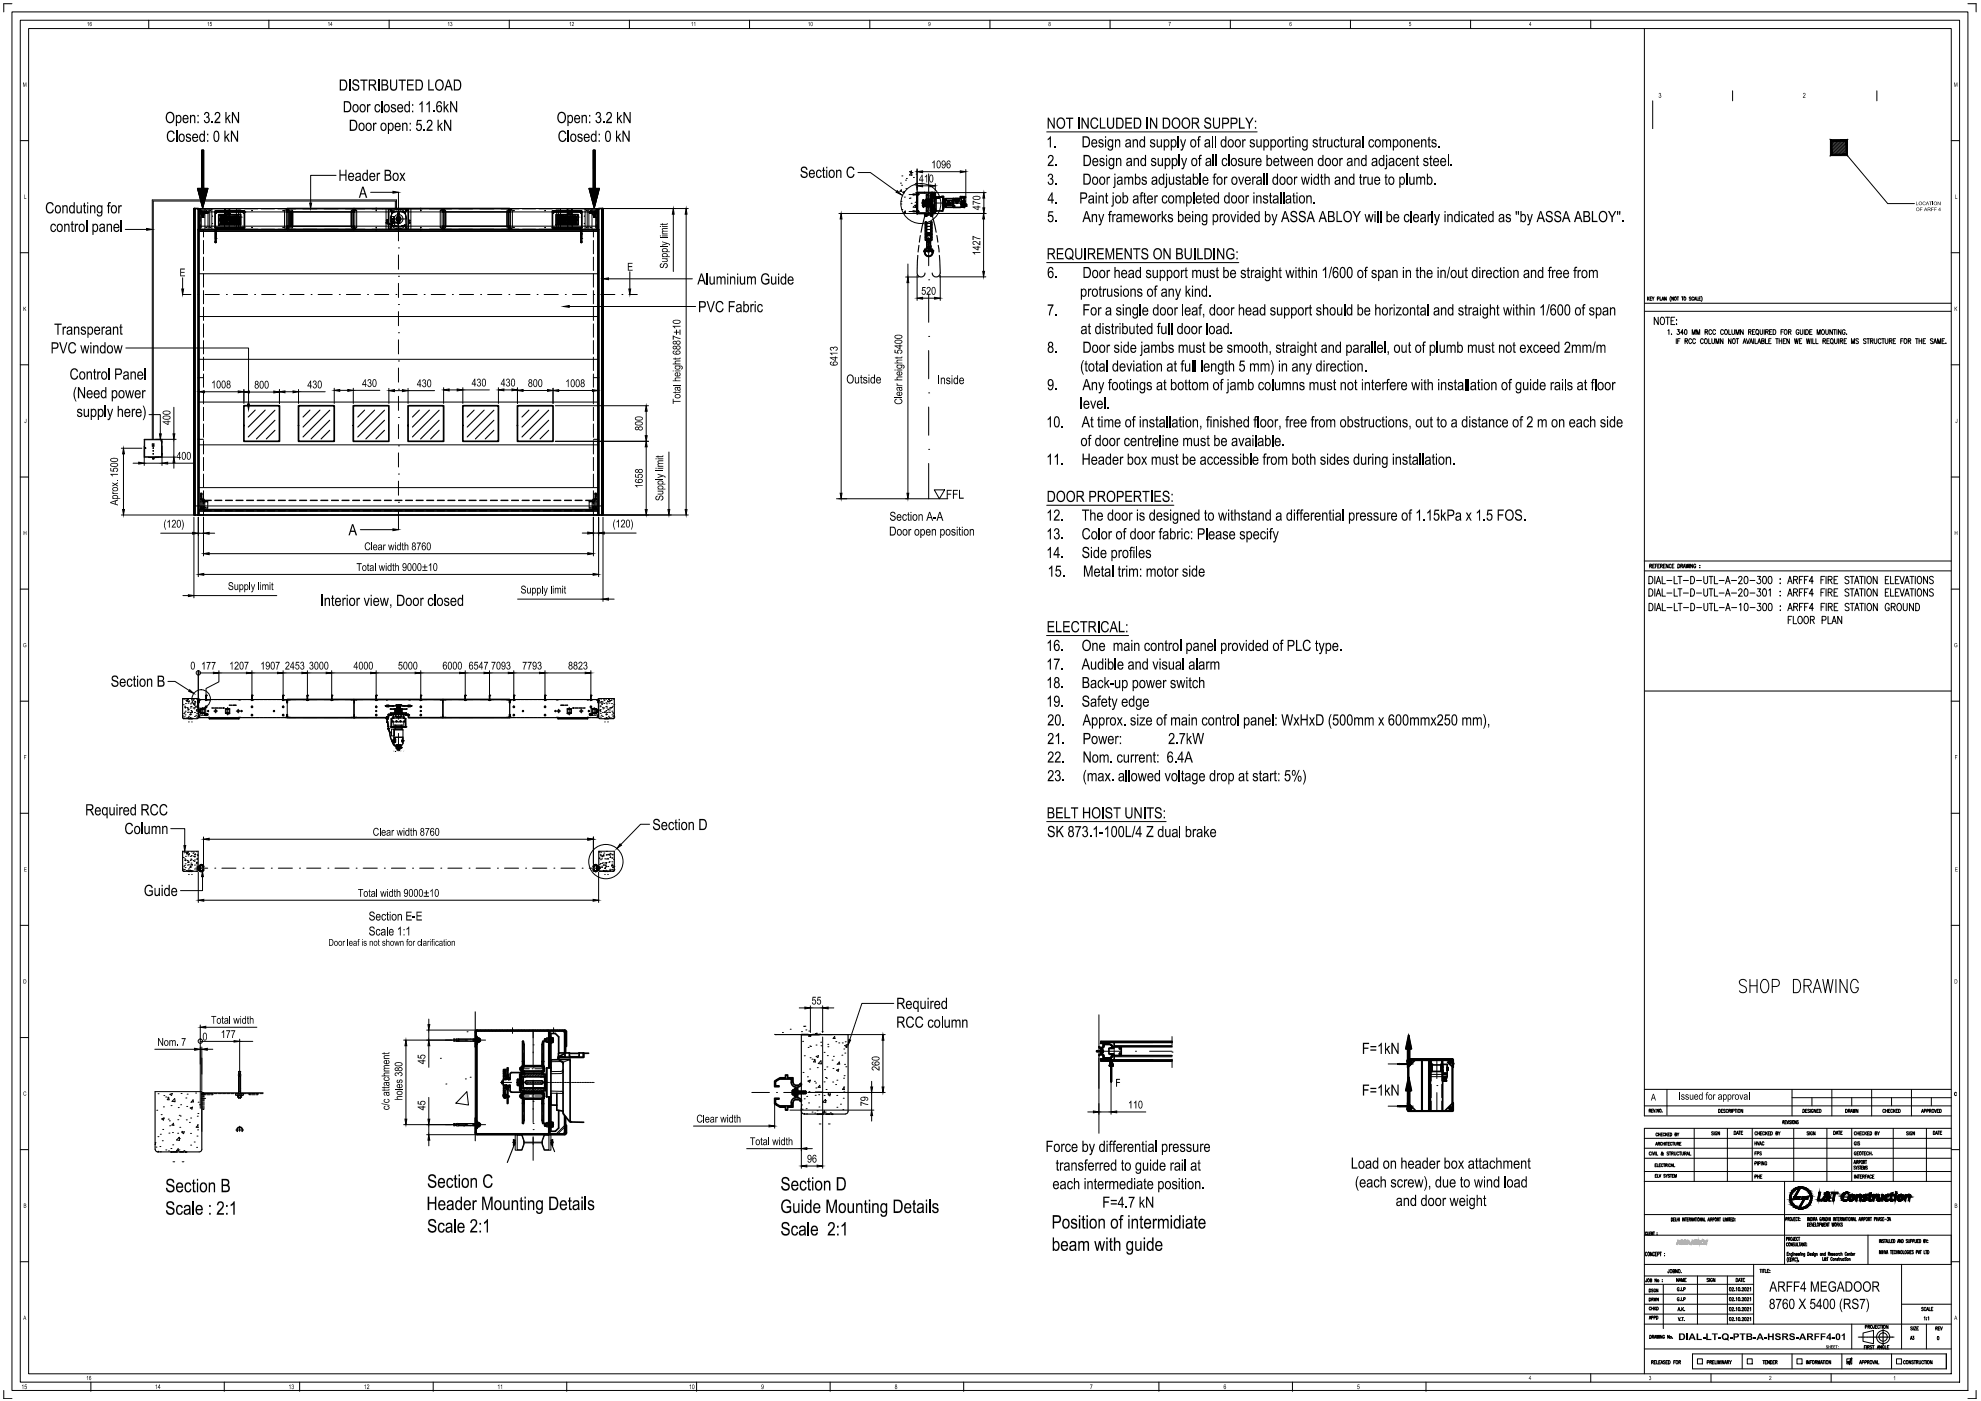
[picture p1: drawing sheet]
<svg xmlns="http://www.w3.org/2000/svg" width="594mm" height="420mm" viewBox="0 0 594 420" stroke-linecap="round" stroke-linejoin="round" font-family="sans-serif">
<!-- layer: megadoor-AM_8 -->
<g fill="none" stroke="#000" stroke-width=".3">
<path d="M270 54.9h.1M270.2 58.4h.1M270.3 56.9l.1 .5h-.5zM270.4 55.6h.1M270.5 52.8h.1M270.7 57.6l.6-.2-.2 .5zM271.2 59.1h.1M271.6 54h.1M271.7 56.6h.1M271.8 53.5h.1M272.7 59.5h.1M272.8 51.5l.6-.2-.2 .5z"/>
<path d="M272.9 59.4h.1M273.4 51.8l.1 .8-.8-.1zM273.5 51.7h.1M273.9 53.2h.1M274.5 57.8h.1M274.6 55.1h.1M274.6 55h.1M274.7 52.2h.1M274.9 56.1h.1M275 51.2l-.2 .3 .2 .1M275.1 57.9l-.1 .1M275.1 58l-.1 .1"/>
<path d="M275.1 58.1h-.1M275.1 58.2l-.1 .1M275.1 58.3l-.1 .1M275.1 58.5h-.1M275.1 58.6h-.1M275.1 58.7h-.1M275.2 57.8l-.2 .1M275.2 57.8h.1M275.3 57.8h.1M275.4 57.8h.1M275.5 57.8h.1M275.7 57.8h-.1"/>
<path d="M275.8 57.8h-.1M275.9 57.8h.1M276 57.8h.1M276.1 57.8h-.1M276.2 57.8h-.1M276.3 57.8h-.1M276.4 57.8h-.1M276.5 57.8h-.1M276.7 57.8h-.1M276.8 57.8h-.1M276.8 57.8h.1M276.9 57.8h.1"/>
<path d="M277.1 57.8h-.1M277.1 57.8h.1M277.2 57.8h.1M277.4 57.8h-.1M277.5 57.8h-.1M277.6 57.8h.1M277.7 57.8h.1M277.8 57.8h-.1M277.9 59.9h.1M277.9 59.7v.1M277.9 59.6v.1M277.9 57.8h-.1"/>
<path d="M278 57.8h-.1M278 59.9h.1M278.1 57.8h-.1M278.2 57.8h-.1M278.4 57.8h-.2M278.5 57.8h-.1M278.5 59.9h-.5M278.5 59.9h.1M278.5 57.8h.1M278.6 57.8h.1M278.8 57.8h-.1M278.8 57.8h.1"/>
<path d="M278.9 59.9h-.4M278.9 59.9h.1M278.9 57.8h.1M279 59.9h.1M279 59.8h.1M279 59.7l.1 .1M279 59.6l.1 .1M279 59.9h-.1M279 57.8h.1M279.1 57.8h-.1M279.3 57.8h-.1M279.4 57.8h-.1"/>
<path d="M279.5 57.8h-.1M279.6 57.8h-.1M279.7 57.8h-.1M279.8 57.8h-.1M279.9 57.8h-.1M280 57.8h-.1M280.1 57.8h-.1M280.2 57.8h.1M280.4 57.8h-.1M280.4 57.8h.1M280.5 58.5l-.1 .2M280.5 57.8l-.1 .3"/>
<path d="M280.5 58.2l-.1 .3M68 63.5l.1 .1M171 63.5l-.1 .1M270 64h.1M270.2 61.2h.1M270.2 60.4h.1M270.5 62.8h.1M271.2 63.7h.1M271.5 63.3l.1 .5h-.6zM273.2 61h.1M273.8 62.1l.7-.7 .1 .8zM274.3 63.5h.1"/>
<path d="M274.4 60.7h.1M274.7 60.6h.1M275.1 63.9l-.1 .1M275.1 63.9h-.1M275.1 63.6l-.1 .1M275.1 63.4h-.1M275.1 63.3h-.1M275.1 63.2l-.1 .1M275.1 63.8h-.1M275.1 63h-.1M275.1 63.1l-.1 .1M275.1 63.5l-.1 .1"/>
<path d="M275.2 63.9l-.1 .1M275.2 63.9v.1M275.4 63.9l-.1 .1M275.4 63.9v.1M275.5 63.9v.1M275.6 63.9v.1M275.7 63.9v.1M275.8 63.9v.1M275.9 63.9v.1M276 63.9v.1M276.1 63.9l-.1 .1M276.2 63.9l-.1 .1"/>
<path d="M276.3 63.9v.1M276.4 63.9l-.1 .1M276.5 63.9l-.1 .1M276.6 63.9l-.1 .1M276.7 63.9l-.1 .1M276.8 63.9l-.1 .1M276.8 63.9v.1M277 63.9l-.1 .1M277.1 63.9l-.1 .1M277.1 63.9v.1M277.2 63.9v.1M277.3 63.9v.1"/>
<path d="M277.4 74.7l-.1 .2M277.4 63.9v.1M277.5 63.9v.1M277.5 75.2l-.2 .2M277.6 63.9v.1M277.7 63.9v.1M277.7 61.2h.1M277.7 60.4h.1M277.7 61h.2M277.7 60.8h.2M277.8 63.9l-.1 .1M277.9 75.3h-.1"/>
<path d="M277.9 61.9v.2M277.9 61.9h.1M277.9 60.3h.1M277.9 61.5v.1M277.9 60.3v.1M277.9 63.9v.1M277.9 61.5h.1M277.9 60.2h.1M277.9 60.2l-.2 .3M277.9 61.2l-.2 .2M278 63.9l-.1 .1M278.1 61.2l-.2 .2"/>
<path d="M278.1 61.5h-.2M278.1 60.3l-.2 .2M278.1 63.9l-.1 .1M278.1 61.6h.1M278.1 60.2l-.1 .1M278.2 60.3l-.2 .2M278.2 61.2l-.3 .2M278.2 63.9l-.1 .1M278.2 60.2l-.1 .1M278.2 61.2l-.1 .2M278.3 61.8l-.4 .1M278.3 60.3l-.2 .3"/>
<path d="M278.3 63.9l-.1 .1M278.3 61.8v.1M278.3 75.3l-.1 .2M278.4 61.5l-.1 .1M278.4 60.3l-.2 .3M278.4 60.2l-.2 .1M278.4 61.2l-.2 .2M278.4 63.9l-.1 .1M278.4 61.5v.1M278.5 60.2l-.1 .1M278.5 60.3l-.3 .3M278.5 61.2l-.3 .2"/>
<path d="M278.5 63.9l-.1 .1M278.5 61.5v.1M278.5 60.2v.1M278.5 60.3l-.1 .3M278.5 63.9v.1M278.6 61.8l-.3 .1M278.6 61.5l-.1 .1M278.6 61.8v.1M278.6 61.2l-.3 .2M278.6 61.6h.1M278.6 60.2l-.1 .1M278.7 60.3l-.2 .3"/>
<path d="M278.7 63.9l-.1 .1M278.7 60.3h.1M278.7 60.2l-.1 .1M278.7 61.2l-.2 .2M278.8 63.9l-.1 .1M278.8 75.3l-.1 .1M278.8 61.2l-.2 .2M278.8 63.9v.1M278.9 61.5l-.1 .1M278.9 60.2l-.4 .4M278.9 61.2l-.2 .2M278.9 60.3l-.1 .3"/>
<path d="M278.9 63.9v.1M279 61.5l-.1 .1M279 60.2l-.1 .1M279 61.8v.1M279 60.2l.1 .1M279 61.4v.1M279 61.6h.1M279 61.4h.1M279 62.1h.1M279 62l.1 .1M279 61.9l.1 .1M279 61.8l-.4 .1"/>
<path d="M279 60.2l.1 .2M279 61.5v.1M279 61.2l-.2 .2M279 60.3l-.2 .3M279 61.8l.1 .1M279 60.2h.1M279 63.9v.1M279.1 61.2l-.2 .2M279.1 60.4l-.2 .2M279.1 61.4h.1M279.1 63.9v.1M279.2 60.4l-.2 .1"/>
<path d="M279.2 60.4l-.1 .1M279.2 63.9v.1M279.3 75.3h-.1M279.3 63.9v.1M279.4 63.9l-.1 .1M279.5 63.9l-.1 .1M279.6 63.9v.1M279.6 74.9l-.2 .2M279.6 75.4l-.1 .1M279.7 63.9l-.1 .1M279.8 63.9l-.1 .1M280.1 63.9l-.1 .1"/>
<path d="M280.1 63.9v.1M280.3 63.9l-.1 .1M280.4 63.9l-.1 .1M280.4 63.4l-.6 .6M280.4 63.5l-.5 .5M280.5 63.6h-.1M280.5 63.6l-.1 .1M280.5 63.7l-.1 .2M280.5 63.9l-.1 .1M116.6 214.7v.1M116.6 214.5v.1M116.6 214.3v.1"/>
<path d="M116.7 214.3h.1M116.8 214.3h.1M117 214.3h.1M117.2 214.3h.1M117.4 214.3h.1M117.6 214.3h.1M117.8 214.3h.1M118 214.3h.1M118.1 214.3h.1M118.3 214.3h.1M120.6 214.3h.1M120.8 214.3h.1"/>
<path d="M121 214.3h.1M121.2 214.3h.1M121.4 214.3h.1M121.6 214.3h.1M121.7 214.3h.1M121.9 214.3h.1M122.1 214.3h.1M122.3 214.3h.1M122.4 214.7h.1M122.4 214.5v.1M132.1 317.4h.1M140.1 309.4h.1"/>
<path d="M142.8 309.8l-.3 .3M142.8 310.3l-.3 .3M142.8 310.8l-.3 .2M142.8 311.2l-.3 .3M142.8 311.7l-.3 .3M142.8 312.2l-.3 .2M142.8 312.6l-.3 .3M142.8 313.1l-.3 .3M142.8 313.6l-.3 .3M143.2 308.9l-.7 .7M143.7 308.9l-.3 .3M144.1 308.9l-.2 .3"/>
<path d="M144.6 308.9l-.3 .3M145.1 308.9l-.3 .3M145.6 308.9l-.3 .3M146 308.9l-.2 .3M146.5 308.9l-.3 .3M147 308.9l-.3 .3M147.4 308.9l-.2 .3M147.9 308.9l-.3 .3M148.4 308.9l-.3 .3M148.9 308.9l-.3 .3M149.3 308.9l-.2 .3M149.8 308.9l-.3 .3"/>
<path d="M150.3 308.9l-.3 .3M150.7 308.9l-.2 .3M151.2 308.9l-.3 .3M151.7 308.9l-.3 .3M152.2 308.9l-.3 .3M152.6 308.9l-.2 .3M153.1 308.9l-.2 .3M153.6 308.9l-.3 .3M154 308.9l-.2 .3M154.5 308.9l-.3 .3M155 308.9l-.3 .3M155.5 308.9l-.3 .3"/>
<path d="M155.9 308.9l-.2 .3M156.4 308.9l-.2 .3M156.9 308.9l-.3 .3M156.9 319.8l.1 .1M156.9 319.7l.2 .2M156.9 319.5l.3 .3M156.9 319.3l.3 .2M156.9 319.1l.3 .3M156.9 318.9l.3 .3M156.9 318.7l.3 .3M156.9 318.5l.3 .3M156.9 318.3l.3 .3"/>
<path d="M157.3 319.6h.1M157.3 308.9l-.2 .3M157.6 319.6l-.3 .3M157.8 319.6l-.2 .3M157.8 308.9l-.2 .3M158.1 319.6l-.2 .3M158.3 308.9l-.3 .3M158.4 319.6l-.3 .3M158.7 319.6l-.3 .3M158.8 308.9l-.3 .3M159 319.6l-.3 .3M159.2 308.9l-.2 .3"/>
<path d="M159.3 319.6l-.3 .3M159.5 319.6l-.2 .3M159.7 308.9l-.2 .3M159.8 319.6l-.2 .3M160.1 319.6l-.3 .3M160.2 308.9l-.3 .3M160.4 319.6l-.3 .3M160.6 308.9l-.2 .3M160.7 319.6l-.3 .3M161 319.6l-.3 .3M161.1 308.9l-.2 .3M161.2 319.6l-.2 .3"/>
<path d="M161.5 319.6l-.2 .3M161.6 308.9l-.3 .3M161.8 319.6l-.3 .3M162.1 319.6l-.3 .3M162.1 308.9l-.3 .3M162.4 319.6l-.3 .3M162.5 319.8l-.1 .1M162.5 319.8v.1M162.5 319.7l.3 .2M162.5 319.5l.3 .3M162.5 319.3l.3 .2M162.5 319.1l.3 .3"/>
<path d="M162.5 318.9l.3 .3M162.5 318.7l.3 .3M162.5 318.5l.3 .3M162.5 318.3l.3 .3M162.5 308.9l-.2 .3M163 308.9l-.2 .3M163.5 308.9l-.3 .3M163.9 308.9l-.2 .3M164.5 308.9l-.3 .3M164.9 308.9l-.3 .3M165.4 308.9l-.3 .3M165.8 308.9l-.2 .3"/>
<path d="M166.3 308.9l-.2 .3M166.8 308.9l-.3 .3M167.2 308.9l-.2 .3M167.8 308.9l-.3 .3M168.2 308.9l-.3 .3M168.7 308.9l-.3 .3M169.1 308.9l-.2 .3M169.6 309l-.2 .2M169.8 309.2l-.2 .2M169.9 312.9l-.3 .3M169.9 312l-.3 .3M169.9 309.6l-.3 .3"/>
<path d="M169.9 310.1l-.3 .3M169.9 310.6l-.3 .2M169.9 311l-.3 .3M169.9 311.5l-.3 .3M169.9 312.5l-.3 .2M169.9 313.4l-.3 .3M133.7 325.1h.1M136.7 330.8l3.8 .6-.5-4-3.3 3.4M139.1 337.7h.1M139.6 323.6h.1M141 323.1h.1M142.8 335.8l-.3 .3"/>
<path d="M142.8 335.3l-.3 .3M142.8 336.3l-.3 .2M142.8 336.7l-.3 .3M142.8 337.2l-.3 .3M142.8 337.7l-.3 .2M142.8 338.1l-.3 .3M142.8 338.6l-.3 .3M142.8 339.1l-.3 .3M142.8 339.6l-.3 .2M142.9 340l-.3 .1M156.2 325h.7M156.2 324.2h.7"/>
<path d="M156.3 326.4h-.1M156.3 322.1l-.1 .1M156.7 322.1l-.5 .6M156.8 326.4l-.6 .5M156.9 330.9h.1M156.9 321.9l.2 .2M156.9 321.7l.3 .3M156.9 321.5l.3 .3M156.9 321.4l.3 .2M156.9 327.9l.1 .1M156.9 327.7l.3 .3M156.9 327.5l.3 .3"/>
<path d="M156.9 327.3l.3 .3M156.9 327.2l.3 .2M156.9 330.7l.2 .2M156.9 330.6l.3 .2M156.9 330.3l.3 .3M156.9 330.2l.3 .2M156.9 330l.3 .3M156.9 329.8l.3 .2M156.9 329.6l.3 .3M156.9 329.4l.3 .3M157 321.2l.2 .3M157 329.4l.2 .1"/>
<path d="M157.1 327.1l.1 .1M157.1 321.2h.1M157.3 326.4l-.8 .7M157.3 327.8h.1M157.4 322l-1 .9M157.4 321.2l-.1 .1M157.4 329.4l-.1 .1M157.6 327.8l-.2 .2M157.7 321.2l-.3 .3M157.7 329.4l-.2 .2M157.8 326.3l-.8 .8M157.9 322l-.9 .9"/>
<path d="M157.9 321.2l-.2 .3M157.9 327.8l-.3 .2M158 329.4l-.2 .2M158.2 327.8l-.3 .2M158.2 321.2l-.2 .3M158.3 326.3l-1 1M158.3 329.4l-.3 .2M158.4 322l-1 .9M158.5 327.8l-.3 .2M158.5 321.2l-.2 .3M158.6 329.4l-.3 .2M158.7 326.3l-1 1"/>
<path d="M158.8 327.8l-.3 .2M158.8 322l-1 .9M158.8 321.2l-.3 .3M158.9 329.4l-.3 .2M159 327.8l-.2 .2M159.1 321.2l-.3 .3M159.2 329.4l-.3 .2M159.2 326.3l-1 1M159.3 322l-1 .9M159.3 327.8l-.2 .2M159.4 321.2l-.3 .3M159.4 329.4l-.2 .2"/>
<path d="M159.6 327.8l-.3 .2M159.7 326.3l-1 1M159.7 321.2l-.3 .3M159.7 329.4l-.2 .2M159.8 322l-1 .9M159.9 327.8l-.3 .2M159.9 321.2l-.2 .3M160 329.4l-.3 .2M160.1 326.3l-.9 1M160.2 327.8l-.3 .2M160.2 322l-1 .9M160.2 321.2l-.2 .3"/>
<path d="M160.3 329.4l-.3 .2M160.5 327.8l-.3 .2M160.5 321.2l-.3 .3M160.6 329.4l-.3 .2M160.6 326.3l-1 1M160.7 322l-1 .9M160.7 327.8l-.2 .2M160.8 321.2l-.3 .3M160.9 329.4l-.3 .2M161 327.8l-.2 .2M161.1 326.3l-1 1M161.1 321.2l-.3 .3"/>
<path d="M161.1 329.4l-.2 .2M161.2 322l-1 .9M161.3 327.8l-.3 .2M161.4 321.2l-.3 .3M161.4 329.4l-.3 .2M161.6 326.3l-1 1M161.6 327.8l-.3 .2M161.6 321.2l-.2 .3M161.7 322l-1.1 .9M161.7 329.4l-.3 .2M161.9 327.8l-.3 .2M161.9 321.2l-.2 .3"/>
<path d="M162 329.4l-.3 .2M162 326.3l-1 1M162.1 322l-1 .9M162.2 327.8l-.3 .2M162.2 321.2l-.3 .3M162.2 329.4l-.2 .2M162.4 326.4l-.9 .9M162.5 328h.1M162.5 321.2l-.3 .3M162.5 327.8l-.3 .2M162.5 329.5l-.2 .1M162.5 330.9h.1"/>
<path d="M162.5 327.2l-.1 .1M162.5 327.2v.1M162.5 327.5l.3 .3M162.5 327.3l.3 .3M162.5 327.9l.1 .1M162.5 327.7l.3 .3M162.5 327.2l.3 .2M162.5 321.8l.3 .3M162.5 321.6l.3 .3M162.5 321.4l.3 .3M162.5 321.2l.3 .3M162.5 330.7l.2 .2"/>
<path d="M162.5 330.6l.3 .2M162.5 330.3l.3 .3M162.5 330.2l.3 .2M162.5 330l.3 .3M162.5 329.8l.3 .2M162.5 329.6l.3 .3M162.5 329.4l.3 .3M162.6 322.1l-.1-.1-.9 .9M162.7 327.1l.1 .1M162.7 321.2l.1 .1M162.7 329.4l.1 .1M162.9 322.1l-.8 .8"/>
<path d="M162.9 326.4l-.9 .9M163.4 322.1l-.8 .8M163.4 326.4l-.8 .7M163.5 322.4l-.4 .5M163.5 326.7l-.4 .4M169.6 337.2l-3 3.1M169.6 337.7l-2.6 2.6M169.9 337.9l-.3 .3M169.9 338.4l-.3 .3M169.9 338.9l-.3 .2M169.9 339.4l-.3 .2M169.9 339.8l-.5 .5"/>
<path d="M143.2 340l-.2 .3M143.7 340l-.2 .3M144.2 340l-.3 .3M144.7 340l-.3 .3M145.1 340l-.2 .3M145.6 340l-.2 .3M146.1 340l-.3 .3M146.5 340l-.2 .3M147 340l-.2 .3M147.5 340l-.3 .3M148 340l-.3 .3M148.4 340l-.2 .3"/>
<path d="M148.9 340l-.2 .3M149.4 340l-.3 .3M149.8 340l-.2 .3M150.3 340l-.2 .3M150.8 340l-.3 .3M151.3 340l-.3 .3M151.8 340l-.3 .3M152.2 340l-.2 .3M152.7 340l-.3 .3M153.1 340l-.2 .3M153.6 340l-.2 .3M154.1 340l-.3 .3"/>
<path d="M154.6 340l-.3 .3M155.1 340l-.3 .3M155.5 340l-.2 .3M156 340l-.3 .3M156.4 340l-.2 .3M156.9 340l-.2 .3M157.4 340l-.3 .3M157.9 340l-.3 .3M158.4 340l-.3 .3M158.8 340l-.2 .3M159.3 340l-.3 .3M159.8 340l-.3 .3"/>
<path d="M160.2 340l-.2 .3M160.7 340l-.3 .3M161.2 340l-.3 .3M161.7 340l-.3 .3M162.1 340l-.2 .3M162.6 340l-.3 .3M163.1 340l-.3 .3M163.5 340l-.2 .3M164 340l-.3 .3M164.5 340l-.3 .3M165 340l-.3 .3M165.4 340l-.2 .3"/>
<path d="M165.9 340l-.3 .3M166.4 340l-.3 .3M167.8 340l-.3 .3M168.3 340l-.3 .3M168.7 340l-.2 .3M169.2 340l-.3 .3"/>
</g>
<!-- layer: AM_0 -->
<g fill="#000" stroke="#000" stroke-width=".3">
<path d="M422.4 310.4l.9 4.2h-1.7zM422.4 323l.9 4.1h-1.7z"/>
<path d="M422.1 314.6v4.7h.6zM422.1 314.6h.6v4.7z"/>
<path d="M422.1 327.1v4.7h.6zM422.1 327.1h.6v4.7z"/>
</g>
<!-- layer: T-ANNO-TBTX -->
<g fill="#000" stroke="#000" stroke-width=".3">
<path d="M539.3 356h1.5zM547.6 357.6h.8zM547.9 357.5h.2zM553.2 357.6h1.2zM553.7 359.8h.3zM557.7 358.2h.2zM558.5 359.8h.2zM559.4 358.2h.2zM559.8 358.6h.1zM560.7 357.9l.5-.2zM561 359.8h.2zM562.7 358.2h.2z"/>
<path d="M566 359.8h.3zM566.1 358.2h.1zM567.2 357.9l.4-.2zM567.4 359.8h.3zM538.6 362.3h2.9l-.7 .3zM553.2 360.2h.2zM563.3 360.2h.2z"/>
<path d="M536.8 358.6l-.1 .7h.4zM536.8 358.6h.4l-.1 .7z"/>
<path d="M536.7 359.3h.4zM536.7 359.3h.4z"/>
<path d="M536.7 359.3v.6h.5zM536.7 359.3h.4l.1 .6z"/>
<path d="M536.9 358l-.1 .5h.4zM536.9 358h.5l-.2 .5z"/>
<path d="M536.8 358.5l.4 .1zM536.8 358.5l.4 .1z"/>
<path d="M537 357.8l-.1 .2h.5zM537 357.8h.5l-.1 .2z"/>
<path d="M537.3 357.4l-.3 .4h.5zM537.3 357.4h.5l-.3 .4z"/>
<path d="M537.4 357.2l-.1 .2h.5zM537.4 357.2h.6l-.2 .2z"/>
<path d="M537.6 357l-.2 .2h.6zM537.6 357h.7l-.3 .2z"/>
<path d="M538 358.8l-.5 .9h2zM538 358.8h2l-.5 .9z"/>
<path d="M537.6 357h.7l-.3-.3zM538 356.7h.8l-.5 .3z"/>
<path d="M538 356.7h.8zM538 356.6h.8z"/>
<path d="M538 356.6h.8l-.5-.2zM538.3 356.4h1.1l-.6 .2z"/>
<path d="M539.4 356.4l-1.4 2.4h.5zM539.4 356.4h.5l-1.4 2.4z"/>
<path d="M538.3 356.4h1.6zM538.4 356.3l1.5 .1z"/>
<path d="M538.3 356.4h1.1zM538.3 356.4h1.1z"/>
<path d="M538.4 356.3h3.2zM538.6 356.2l3 .1z"/>
<path d="M538.6 356.2h2.9l-2.2-.2zM539.3 356h1.5l.7 .2z"/>
<path d="M539.4 356.4h.5zM539.4 356.4h.5z"/>
<path d="M540.5 358.8l-.5 .9h2zM540.5 358.8h2l-.5 .9z"/>
<path d="M539.9 356.3l1.8 .1zM539.9 356.3l1.8 .1z"/>
<path d="M540.6 356.4l1.5 .2zM540.6 356.4h1.1l.4 .2z"/>
<path d="M541.3 356.6l.8 .1zM541.3 356.6l.8 .1z"/>
<path d="M541.3 356.7l1.1 .3zM541.3 356.7h.8l.3 .3z"/>
<path d="M541.9 357l.2 .2h.6zM541.9 357h.5l.3 .2z"/>
<path d="M542.1 357.2l.2 .3h.5zM542.1 357.2h.6l.1 .3z"/>
<path d="M542.3 357.5l.2 .3h.5zM542.3 357.5h.5l.2 .3z"/>
<path d="M542.5 357.8l.2 .2h.4zM542.5 357.8h.5l.1 .2z"/>
<path d="M542.7 358l.1 .5h.5zM542.7 358h.4l.2 .5z"/>
<path d="M542.8 358.5l.5 .2zM542.8 358.5l.5 .2z"/>
<path d="M542.9 358.7l.1 .6h.4zM542.9 358.7h.4l.1 .6z"/>
<path d="M543 359.3h.4zM543 359.3h.4z"/>
<path d="M545.5 357.6l-.4 2.2h.4zM545.5 357.6h.5l-.5 2.2z"/>
<path d="M546.8 359.3l.4 .1zM546.8 359.3l.4 .1z"/>
<path d="M546.7 359.4l.5 .1zM546.7 359.4l.5 .1z"/>
<path d="M546.7 359.5h.5zM546.7 359.5h.5z"/>
<path d="M546.7 359.5l.5 .1zM546.7 359.5l.5 .1z"/>
<path d="M546.7 359.6h.5zM546.7 359.6h.5z"/>
<path d="M546.7 359.6l.5 .1zM546.7 359.6l.5 .1z"/>
<path d="M546.7 359.7l.6 .1zM546.7 359.7l.6 .1z"/>
<path d="M546.7 359.8h.6zM546.7 359.8h.6z"/>
<path d="M546.7 359.8h.7zM546.7 359.8h.7z"/>
<path d="M546.8 359.2l.4 .1zM546.8 359.2h.5z"/>
<path d="M546.8 359.3h.4zM546.8 359.3h.4z"/>
<path d="M546.7 359.8l1.9 .1zM546.7 359.8l1.9 .1z"/>
<path d="M546.8 359.1l.5 .1zM546.8 359.1h.6z"/>
<path d="M546.8 359.9h1.8zM546.8 359.9h1.8z"/>
<path d="M546.8 359.9h1.3zM546.8 359.9h1.3z"/>
<path d="M546.8 359.1h.6zM546.9 359h.6z"/>
<path d="M547 358.9l1.1 .1zM547 358.9l1.1 .1z"/>
<path d="M546.9 359h.6zM546.9 359h.6z"/>
<path d="M546.9 359h.6zM546.9 359h.6z"/>
<path d="M547 358.9h1zM547.1 358.8l.9 .1z"/>
<path d="M547.2 358.2h.4zM547.2 358.2h.4z"/>
<path d="M547.1 358.2h.5zM547.1 358.2h.5z"/>
<path d="M547.1 358.2l.5 .1zM547.1 358.2l.5 .1z"/>
<path d="M547.1 358.8h.9zM547.2 358.8h.8z"/>
<path d="M547.2 358l.5 .1zM547.2 358h.5z"/>
<path d="M547.2 358.1h.4zM547.2 358.1h.5z"/>
<path d="M547.2 358.1l.4 .1zM547.2 358.1l.4 .1z"/>
<path d="M547.1 358.3h.6zM547.1 358.3h.6z"/>
<path d="M547.2 358.3l.5 .1zM547.2 358.3l.5 .1z"/>
<path d="M547.2 358.4h.5zM547.2 358.4h.5z"/>
<path d="M547.2 358.4l.5 .1zM547.2 358.4l.5 .1z"/>
<path d="M547.2 357.9h.5zM547.3 357.9h.5z"/>
<path d="M547.2 357.9l.5 .1zM547.2 357.9l.5 .1z"/>
<path d="M547.2 358.5h.5zM547.2 358.5h.5z"/>
<path d="M547.2 358.5h.5zM547.2 358.5h.5z"/>
<path d="M547.2 358.5h.5zM547.2 358.5h.5z"/>
<path d="M547.2 358.8h.7zM547.3 358.8h.6z"/>
<path d="M547.3 357.8l1.3 .1zM547.3 357.8l1.3 .1z"/>
<path d="M547.2 358.5l1 .1zM547.2 358.5h1.1z"/>
<path d="M547.3 358.6h.9zM547.3 358.6h.9z"/>
<path d="M547.3 358.8h.6zM547.3 358.7h.7z"/>
<path d="M547.3 357.8h1.2zM547.4 357.8h1.1z"/>
<path d="M547.3 358.6l.8 .1zM547.3 358.6h.9z"/>
<path d="M547.3 358.7h.7zM547.4 358.7h.6z"/>
<path d="M547.4 357.8h1.1zM547.4 357.7l1.1 .1z"/>
<path d="M547.3 358.7h.7zM547.3 358.7h.8z"/>
<path d="M546.8 359.1h.6zM546.8 359.1h.6z"/>
<path d="M547.4 357.7h1.1zM547.5 357.7h1z"/>
<path d="M547.5 359.8h1.1zM547.7 359.8h.9z"/>
<path d="M547.6 357.6h.8zM547.6 357.6h.8zM547.7 357.6h.7z"/>
<path d="M547.5 359h.6zM547.5 359h.6z"/>
<path d="M547.7 359.8h.8zM547.8 359.8h.7z"/>
<path d="M547.2 358.4h.5zM547.2 358.4h.5z"/>
<path d="M547.6 359l.1 .3h.5zM547.6 359h.5l.1 .3z"/>
<path d="M547.7 357.6h.5zM547.9 357.5l.3 .1z"/>
<path d="M547.7 358.5h.6zM547.8 358.5h.5z"/>
<path d="M547.7 359.3h.6zM547.7 359.3h.6z"/>
<path d="M547.7 359.3h1zM547.7 359.3h1z"/>
<path d="M547.3 357.9h.5zM547.3 357.9h.6z"/>
<path d="M547.8 358.5h.6zM547.9 358.5h.5z"/>
<path d="M547.8 358.5h.5zM547.8 358.5h.6z"/>
<path d="M547.8 359.8h.7zM547.9 359.7l.6 .1z"/>
<path d="M547.7 359.3l.9 .2zM547.7 359.3h1z"/>
<path d="M547.9 357.5h.3zM547.9 357.5h.3z"/>
<path d="M547.9 358.5h.5zM547.9 358.4l.5 .1z"/>
<path d="M547.8 359.5l.7 .1zM547.8 359.5h.8z"/>
<path d="M547.9 359.6h.6zM547.9 359.6h.6z"/>
<path d="M547.9 359.6l.6 .1zM547.9 359.6l.6 .1z"/>
<path d="M547.9 358.4h.5zM548 358.4h.5z"/>
<path d="M548 358.4h.5zM548.1 358.3h.4z"/>
<path d="M548.1 358.3h.4zM548.1 358.2l.4 .1z"/>
<path d="M548.1 359.9h.5zM548.1 359.9h.5z"/>
<path d="M548 357.9h.6zM548 357.9h.6z"/>
<path d="M548.1 357.9l.5 .1zM548.1 357.9l.5 .1z"/>
<path d="M548.1 358h.5zM548.1 358h.5z"/>
<path d="M548.1 358l.4 .1zM548.1 358h.5z"/>
<path d="M548.1 358.1l.4 .1zM548.1 358.1l.4 .1z"/>
<path d="M548.1 358.2h.4zM548.1 358.2h.4z"/>
<path d="M547.7 357.6h.6zM547.7 357.6h.6z"/>
<path d="M547.2 358.5h1.1zM547.2 358.5h1.1z"/>
<path d="M548.4 359.2l.3 .1zM548.4 359.2h.4z"/>
<path d="M548.3 359.3h.4zM548.3 359.3h.4z"/>
<path d="M548.4 359.1l.4 .1zM548.4 359.1h.4z"/>
<path d="M548.4 359.2h.4zM548.4 359.2h.4z"/>
<path d="M548.5 358.9l-.1 .2h.4zM548.5 358.9h.4l-.1 .2z"/>
<path d="M548.4 359.1h.4zM548.4 359.1h.4z"/>
<path d="M547.5 357.7h1zM547.5 357.7h1zM547.5 357.7h1zM547.6 357.6l.9 .1z"/>
<path d="M547.9 359.7h.6zM547.9 359.7h.6z"/>
<path d="M548 357.9h.6zM548 357.9h.6zM547.9 357.9h.7zM547.9 357.9h.7z"/>
<path d="M548.5 358.9h.4zM548.5 358.9h.4zM548.5 358.7v.2h.4zM548.5 358.7h.5l-.1 .2z"/>
<path d="M549.3 357.6v.4h1.8zM549.3 357.6h1.9l-.1 .4z"/>
<path d="M552.2 359.1l.5 .1zM552.2 359.1l.5 .1z"/>
<path d="M552.2 359.2l.5 .1zM552.2 359.2l.5 .1z"/>
<path d="M552.2 359.3h.6zM552.2 359.3h.6z"/>
<path d="M552.2 359.3l.6 .1zM552.2 359.3l.6 .1z"/>
<path d="M552.2 358.9h.6zM552.3 358.9h.5z"/>
<path d="M552.2 358.9l.5 .1zM552.2 358.9h.6z"/>
<path d="M552.2 359l.5 .1zM552.2 359l.5 .1z"/>
<path d="M552.2 359.4l.6 .1zM552.2 359.4l.6 .1z"/>
<path d="M552.2 359.5l.7 .1zM552.2 359.5l.7 .1z"/>
<path d="M552.2 359.6h.7zM552.2 359.6h.7z"/>
<path d="M552.4 358.6l-.1 .1h.5zM552.4 358.6h.5l-.1 .1z"/>
<path d="M552.3 358.7l.5 .2zM552.3 358.7l.5 .2z"/>
<path d="M552.2 359.6h.7zM552.2 359.6h.7z"/>
<path d="M552.3 359.6l.7 .1zM552.3 359.6l.7 .1z"/>
<path d="M552.3 359.7h.7zM552.3 359.7h.7z"/>
<path d="M552.3 359.7l.9 .1zM552.3 359.7l.9 .1z"/>
<path d="M552.4 358.5l.5 .1zM552.4 358.5h.5z"/>
<path d="M552.4 358.6h.5zM552.4 358.6h.5z"/>
<path d="M552.3 359.8h1zM552.3 359.8h1z"/>
<path d="M552.4 358.4h.5zM552.5 358.3h.5z"/>
<path d="M552.4 358.4l.5 .1zM552.4 358.4l.5 .1z"/>
<path d="M552.4 359.8l1.5 .1zM552.4 359.8h1.6z"/>
<path d="M552.4 359.9h1.5zM552.4 359.9h1.5z"/>
<path d="M552.5 358.2l.6 .1zM552.5 358.2h.6z"/>
<path d="M552.5 358.3h.5zM552.5 358.3h.6z"/>
<path d="M552.5 358.2h.6zM552.6 358.2h.6z"/>
<path d="M552.4 359.9l1.5 .1zM552.4 359.9l1.5 .1z"/>
<path d="M552.6 358.1h.6zM552.6 358h.7z"/>
<path d="M552.6 358.1l.6 .1zM552.6 358.1l.6 .1z"/>
<path d="M552.6 358h.8zM552.7 358h.8z"/>
<path d="M552.7 357.9l.8 .1zM552.7 357.9h.9z"/>
<path d="M552.7 357.9h.9zM552.8 357.9h.9z"/>
<path d="M552.8 357.9h1.5zM552.8 357.9h1.5z"/>
<path d="M552.8 357.9h1.5zM552.8 357.9h1.5z"/>
<path d="M552.3 358.7h.5zM552.3 358.7h.5z"/>
<path d="M552.8 357.9h1.5zM552.9 357.8h1.5z"/>
<path d="M552.9 357.8h1.5zM553.1 357.7l1.3 .1z"/>
<path d="M553.1 357.7h1.3zM553.2 357.6h1.2z"/>
<path d="M553.2 357.6h1.2zM553.2 357.6h1.2zM553.3 357.6h1.1z"/>
<path d="M552.3 359.8h.9zM552.3 359.8h.9z"/>
<path d="M553.3 357.6h1zM553.4 357.6h.9z"/>
<path d="M552.6 358h.7zM552.6 358h.8z"/>
<path d="M552.4 359.8h1zM552.4 359.8h1z"/>
<path d="M553.4 357.6h.9zM553.5 357.6h.8z"/>
<path d="M553.4 359.8h.6zM553.5 359.8h.5z"/>
<path d="M552.4 359.8h1zM552.4 359.8h1z"/>
<path d="M553.5 359.8h.5zM553.6 359.8h.4z"/>
<path d="M553.5 357.6h.7zM553.5 357.6h.7z"/>
<path d="M553.5 357.6h.7zM553.7 357.5l.5 .1z"/>
<path d="M553.6 359.8h.4zM553.7 359.8h.3z"/>
<path d="M553.7 357.5h.4zM553.7 357.5h.4z"/>
<path d="M552.8 357.9h.9zM552.8 357.9h1z"/>
<path d="M553.7 357.5h.3zM553.8 357.5h.2z"/>
<path d="M553.8 357.9h.5zM553.8 357.9h.5z"/>
<path d="M553.9 357.9h.4zM553.9 357.9h.4z"/>
<path d="M554 357.9l.3 .1zM554 357.9l.3 .1z"/>
<path d="M554.3 359.2l.5 .1zM554.3 359.2l.5 .1z"/>
<path d="M554.3 359.3l.5 .1zM554.3 359.3l.5 .1z"/>
<path d="M554.3 359.4l.5 .1zM554.3 359.4l.5 .1z"/>
<path d="M554.3 359.5l.5 .1zM554.3 359.5l.5 .1z"/>
<path d="M554.3 359.6h.5zM554.3 359.6h.5z"/>
<path d="M554.3 359l.5 .2zM554.3 359l.5 .2z"/>
<path d="M554.3 359.2h.5zM554.3 359.2h.5z"/>
<path d="M554.3 359.2h.5zM554.3 359.2h.5z"/>
<path d="M554.3 359.6l.5 .1zM554.3 359.6l.5 .1z"/>
<path d="M554.3 359.7h.5zM554.3 359.7h.5z"/>
<path d="M554.4 358.9l-.1 .1h.5zM554.4 358.9h.5l-.1 .1z"/>
<path d="M554.3 359h.5zM554.3 359h.5z"/>
<path d="M554.3 359.7l.7 .1zM554.3 359.7l.7 .1z"/>
<path d="M554.3 359.8h.8zM554.3 359.8h.8z"/>
<path d="M554.5 358.7l-.1 .2h.5zM554.5 358.7h.5z"/>
<path d="M554.4 358.9h.5zM554.4 358.9h.5z"/>
<path d="M554.3 359.8l1.5 .1zM554.3 359.8h1.6z"/>
<path d="M554.4 359.9h1.4zM554.4 359.9h1.4z"/>
<path d="M554.4 359.9h1.3zM554.4 359.9h1.4z"/>
<path d="M554.5 358.7h.5zM554.5 358.7h.6z"/>
<path d="M554.5 358.7h.6zM554.6 358.6h.6z"/>
<path d="M554.6 358.6h.6zM554.6 358.6h.6z"/>
<path d="M554.6 358.6h1.6zM554.7 358.5l1.5 .1z"/>
<path d="M554.6 358.6h1.6zM554.6 358.6h1.6z"/>
<path d="M554.6 358.6h.6zM554.6 358.6h.8z"/>
<path d="M554.7 358.5h1.4zM554.7 358.5h1.4z"/>
<path d="M554.7 358.5h1.4zM554.8 358.4l1.3 .1z"/>
<path d="M554.7 358.5h1.4zM554.7 358.5h1.4z"/>
<path d="M554.8 358.4h1.1zM555 358.3l.9 .1z"/>
<path d="M555 358.3h.9zM555 358.3h.9z"/>
<path d="M554.5 358.7h.5zM554.5 358.7h.5z"/>
<path d="M555 358.3h.9zM555.1 358.2l.8 .1z"/>
<path d="M554.3 359.8h.7zM554.3 359.8h.7z"/>
<path d="M555.1 358.2h.6zM555.1 358.2h.6z"/>
<path d="M555.1 359.8h.8zM555.2 359.8h.7z"/>
<path d="M554.3 359.8h.8zM554.3 359.8h.8z"/>
<path d="M555.1 359.8h.8zM555.1 359.8h.8z"/>
<path d="M555.1 358.2h.6zM555.3 358.2h.4z"/>
<path d="M555.2 359.8h.7zM555.3 359.8h.6z"/>
<path d="M555.3 358.2h.3zM555.3 358.2h.3z"/>
<path d="M555.3 359.8h.6zM555.4 359.8h.5z"/>
<path d="M555.3 358.2h.3zM555.4 358.2h.2z"/>
<path d="M555.4 359.8h.5zM555.4 359.7h.6z"/>
<path d="M555.4 359.7h.6zM555.5 359.6l.5 .1z"/>
<path d="M555.4 358.6h.8zM555.4 358.6h.8z"/>
<path d="M555.5 359.6h.5zM555.5 359.6h.5z"/>
<path d="M555.6 359.5l.4 .1zM555.6 359.5h.5z"/>
<path d="M555.5 358.6l.7 .1zM555.5 358.6l.7 .1z"/>
<path d="M555.6 359.5h.5zM555.6 359.5h.5z"/>
<path d="M555.6 359.4h.5zM555.7 359.4h.4z"/>
<path d="M555.6 359.4l.5 .1zM555.6 359.4l.5 .1z"/>
<path d="M555.6 358.7h.6zM555.6 358.7h.6z"/>
<path d="M555.7 358.7h.5zM555.7 358.7h.5z"/>
<path d="M555.7 359.3l.4 .1zM555.7 359.3h.5z"/>
<path d="M555.7 358.7l.5 .1zM555.7 358.7l.5 .1z"/>
<path d="M555.7 358.8h.5zM555.7 358.8h.5z"/>
<path d="M555.7 359v.2h.5zM555.7 359h.5v.2z"/>
<path d="M555.7 359.2h.5zM555.7 359.2h.5z"/>
<path d="M555.7 359.2h.5zM555.7 359.2h.5z"/>
<path d="M555.7 359.2l.5 .1zM555.7 359.2h.5z"/>
<path d="M555.7 358.8l.5 .2zM555.7 358.8h.5v.2z"/>
<path d="M555.7 359h.5zM555.7 359h.5z"/>
<path d="M554.8 358.4h1.2zM554.8 358.4h1.2z"/>
<path d="M556.6 359l-.1 .2h.6zM556.6 359h.5v.2z"/>
<path d="M556.5 359.2h.5zM556.5 359.2h.6z"/>
<path d="M556.6 359h.5zM556.6 359h.5z"/>
<path d="M556.7 358.7l.5 .1zM556.7 358.7h.5z"/>
<path d="M556.6 358.8l.5 .2zM556.6 358.8h.6z"/>
<path d="M556.7 358.6h1.6zM556.7 358.5l1.6 .1z"/>
<path d="M556.7 358.6h.9zM556.7 358.6h.9z"/>
<path d="M556.7 358.6h.7zM556.7 358.6h.9z"/>
<path d="M556.7 358.6l.6 .1zM556.7 358.6h.7z"/>
<path d="M556.7 358.7h.5zM556.7 358.7h.6z"/>
<path d="M556.8 358.2l-.1 .3h.4zM556.8 358.2h.4l-.1 .3z"/>
<path d="M556.7 358.5h.4zM556.7 358.5h.4z"/>
<path d="M556.7 358.5h1.6zM556.7 358.5h1.6z"/>
<path d="M557.1 358.5h1.2zM557.3 358.4l1 .1z"/>
<path d="M557.1 358.5h1.2zM557.1 358.5h1.2z"/>
<path d="M557.3 358.4h.9zM557.3 358.3l.9 .1z"/>
<path d="M557.3 358.4h.9zM557.3 358.4h.9z"/>
<path d="M557.3 358.3h.9zM557.4 358.3h.8z"/>
<path d="M557.4 358.3h.8zM557.5 358.3h.7z"/>
<path d="M557.5 358.3h.6zM557.6 358.2l.5 .1z"/>
<path d="M557.6 358.2h.5zM557.6 358.2h.5z"/>
<path d="M557.6 358.6h.7zM557.6 358.6h.7z"/>
<path d="M557.6 358.2h.4zM557.7 358.2h.3z"/>
<path d="M557.6 358.6h.7zM557.6 358.6h.7z"/>
<path d="M557.7 358.6l.6 .1zM557.7 358.6l.6 .1z"/>
<path d="M557.7 358.7h.6zM557.7 358.7h.6z"/>
<path d="M557.8 359l.4 .1zM557.8 359h.5z"/>
<path d="M557.8 358.7l.5 .1zM557.8 358.7h.5z"/>
<path d="M557.8 358.8h.5zM557.8 358.8h.5z"/>
<path d="M557.8 358.8l.5 .2zM557.8 358.8l.5 .2z"/>
<path d="M557.8 359h.5zM557.8 359h.5z"/>
<path d="M558.5 359.9l1.1 .1zM558.5 359.9h1.2z"/>
<path d="M558.5 359.8h.3zM558.5 359.8h.3z"/>
<path d="M558.5 359.8h.4zM558.5 359.8h.4z"/>
<path d="M558.5 359.8l1.2 .1zM558.5 359.8h1.2z"/>
<path d="M558.7 358.8h.5zM558.7 358.8h.5z"/>
<path d="M558.7 358.8l.5 .1zM558.7 358.8l.5 .1z"/>
<path d="M558.7 358.9l.6 .1zM558.7 358.9l.6 .1z"/>
<path d="M558.7 359h.7zM558.7 359h.7z"/>
<path d="M558.7 359h.8zM558.7 359h.8z"/>
<path d="M558.7 358.6l.5 .1zM558.7 358.6h.6z"/>
<path d="M558.7 358.7l.5 .1zM558.7 358.7h.5z"/>
<path d="M558.7 359.1h1zM558.7 359.1h1z"/>
<path d="M558.7 358.6h.6zM558.8 358.6h.7z"/>
<path d="M558.7 358.6h.6zM558.7 358.6h.6z"/>
<path d="M558.7 359.1l1.1 .1zM558.7 359.1l1.1 .1z"/>
<path d="M558.8 358.5l1.1 .1zM558.8 358.5l1.1 .1z"/>
<path d="M558.7 359.2h1.1zM558.7 359.2h1.1z"/>
<path d="M558.8 358.5h1.1zM558.9 358.4h1.1z"/>
<path d="M558.8 359.2l1 .1zM558.8 359.2l1 .1z"/>
<path d="M558.9 358.4h1.1zM559 358.4h1z"/>
<path d="M559 359.8h.7zM559.1 359.8h.6z"/>
<path d="M558.5 359.8h.5zM558.5 359.8h.5z"/>
<path d="M559 358.4h1zM559.1 358.3h.9z"/>
<path d="M558.8 359.3h1zM558.8 359.3h1z"/>
<path d="M559 359.3h.8zM559 359.3h.8z"/>
<path d="M559.1 358.3h.9zM559.2 358.2l.8 .1z"/>
<path d="M559.1 358.3h.9zM559.1 358.3h.9z"/>
<path d="M559.1 359.8h.6zM559.2 359.8h.6z"/>
<path d="M559.2 358.2h.7zM559.3 358.2h.6z"/>
<path d="M559.2 359.8h.6zM559.3 359.7l.5 .1z"/>
<path d="M559.3 358.2h.5zM559.3 358.2h.5z"/>
<path d="M558.7 358.6h.6zM558.7 358.6h.6z"/>
<path d="M559.3 359.7h.5zM559.3 359.7h.5z"/>
<path d="M559.3 358.2h.5zM559.4 358.2h.4z"/>
<path d="M558.7 358.9h.6zM558.7 358.9h.6z"/>
<path d="M559.2 359.4l.6 .1zM559.2 359.4l.6 .1z"/>
<path d="M559.3 359.5l.5 .1zM559.3 359.5l.5 .1z"/>
<path d="M559.3 359.6l.5 .1zM559.3 359.6l.5 .1z"/>
<path d="M559.3 359.6h.5zM559.3 359.6h.5z"/>
<path d="M558.8 358.6h.7zM558.8 358.6h.7z"/>
<path d="M559.5 358.6h.4zM559.5 358.6h.4z"/>
<path d="M559.4 358.2h.2zM559.4 358.2h.2z"/>
<path d="M559.5 358.6h.4zM559.5 358.6h.4z"/>
<path d="M558.7 359.1h.9zM558.7 359.1h.9zM558.7 359l.9 .1zM558.7 359l.9 .1z"/>
<path d="M559.6 358.6h.3zM559.6 358.6h.3z"/>
<path d="M559.3 359.6h.5zM559.3 359.6h.5z"/>
<path d="M559.2 359.4h.6zM559.2 359.4h.6zM559 359.3l.8 .1zM559 359.3l.8 .1z"/>
<path d="M560.3 358.2l-.1 .4h1.3zM560.3 358.2h1.2v.4z"/>
<path d="M560.4 359.7l.5 .1zM560.4 359.7l.5 .1z"/>
<path d="M560.3 359.8h.7zM560.3 359.8h.7z"/>
<path d="M560.3 359.8h.7zM560.3 359.8h.7z"/>
<path d="M560.6 358.6l-.2 .9h.4zM560.6 358.6h.4l-.2 .9z"/>
<path d="M560.4 359.5l.4 .1zM560.4 359.5l.4 .1z"/>
<path d="M560.4 359.6h.4zM560.4 359.6h.4z"/>
<path d="M560.4 359.6l.4 .1zM560.4 359.6l.4 .1z"/>
<path d="M560.3 359.8l.9 .1zM560.3 359.8l.9 .1z"/>
<path d="M560.7 357.9l-.1 .3h.5zM560.7 357.9h.5l-.1 .3z"/>
<path d="M560.3 359.8h.6zM560.3 359.8h.6z"/>
<path d="M561 359.8h.2zM561 359.8h.2z"/>
<path d="M561.6 359.3v.2h.5zM561.6 359.3h.5v.2z"/>
<path d="M561.7 359.1l-.1 .2h.5zM561.7 359.1h.5l-.1 .2z"/>
<path d="M561.7 359v.1h.5zM561.7 359h.5v.1z"/>
<path d="M561.8 358.2l-.1 .5h.5zM561.8 358.2h.5l-.1 .5z"/>
<path d="M561.7 358.7h.8zM561.7 358.7h.9z"/>
<path d="M561.7 358.7l.6 .1zM561.7 358.7h.8z"/>
<path d="M562.3 358.5l-.1 .2h.6zM562.3 358.5h.5z"/>
<path d="M562.2 358.7h.4zM562.2 358.7h.4z"/>
<path d="M561.7 359h.5zM561.7 359h.5zM561.7 358.8l.5 .2zM561.7 358.8h.6z"/>
<path d="M562.3 358.4v.1h.5zM562.3 358.4h.6z"/>
<path d="M562.3 358.4h.6zM562.4 358.4h.5z"/>
<path d="M562.4 358.4h.5zM562.6 358.3h.3z"/>
<path d="M562.6 358.3h.3zM562.7 358.2l.2 .1z"/>
<path d="M562.6 358.7h.2zM562.6 358.7h.2z"/>
<path d="M562.7 358.2h.2zM562.7 358.2h.2z"/>
<path d="M562.9 359.5h.5zM563 359.4l.4 .1z"/>
<path d="M562.9 359.5l.5 .1zM562.9 359.5l.5 .1z"/>
<path d="M562.9 359.6h.5zM562.9 359.6h.5z"/>
<path d="M562.9 359.6l.5 .1zM562.9 359.6l.5 .1z"/>
<path d="M562.9 359.7h.6zM562.9 359.7h.6z"/>
<path d="M562.9 359.7l.6 .1zM562.9 359.7l.6 .1z"/>
<path d="M562.9 359.8h.8zM562.9 359.8h.8z"/>
<path d="M563.2 358.2l-.2 1.1h.5zM563.2 358.2h.5l-.2 1.1z"/>
<path d="M563 359.3v.1h.4zM563 359.3h.5l-.1 .1z"/>
<path d="M562.9 359.9l1.1 .1zM562.9 359.9h1.2z"/>
<path d="M563.7 359.8h.8zM563.8 359.8h.7z"/>
<path d="M563.8 359.8h.7zM563.9 359.8h.6z"/>
<path d="M563.9 359.8h.6zM564 359.6h.6z"/>
<path d="M564 359.6h.6zM564 359.6h.6z"/>
<path d="M564.1 359.4l-.1 .2h.6zM564.1 359.4h.5v.2z"/>
<path d="M564.2 359.2l-.1 .2h.5zM564.2 359.2h.5l-.1 .2z"/>
<path d="M564.4 358.2l-.2 1h.5zM564.4 358.2h.5l-.2 1z"/>
<path d="M562.9 359.9h1.6zM562.9 359.9h1.6zM562.9 359.8l1.6 .1zM562.9 359.8l1.6 .1z"/>
<path d="M565.1 359.2l.4 .1zM565.1 359.2l.4 .1z"/>
<path d="M565 359.3l.5 .1zM565 359.3l.5 .1z"/>
<path d="M565 359.4l.5 .1zM565 359.4l.5 .1z"/>
<path d="M565 359.5l.5 .1zM565 359.5l.5 .1z"/>
<path d="M565 359.6h.6zM565 359.6h.6z"/>
<path d="M565 359.6l.6 .1zM565 359.6l.6 .1z"/>
<path d="M565.1 359.2h.4zM565.1 359.2h.5z"/>
<path d="M565 359.7h.6zM565 359.7h.6z"/>
<path d="M565.1 359.7l.7 .1zM565.1 359.7l.7 .1z"/>
<path d="M565.1 358.9l.5 .1zM565.1 358.9h.6z"/>
<path d="M565.1 359h.5zM565.1 359h.5z"/>
<path d="M565.1 359.8l1.1 .1zM565.1 359.8h1.2z"/>
<path d="M565.3 358.7h.5zM565.3 358.7h.6z"/>
<path d="M565.2 358.7h.6zM565.2 358.7h.6z"/>
<path d="M565.3 358.7h.6zM565.3 358.6h.7z"/>
<path d="M565.3 358.6h.8zM565.3 358.6h.9z"/>
<path d="M565.3 358.6h1.2zM565.4 358.5l1.1 .1z"/>
<path d="M565.3 358.6h.9zM565.3 358.6h.9z"/>
<path d="M565.6 358.4h.9zM565.7 358.3h.9z"/>
<path d="M565.1 359.2h.5zM565.1 359.2h.5zM565.1 359l.5 .2zM565.1 359h.5z"/>
<path d="M565.7 358.3h.9zM565.8 358.3h.8z"/>
<path d="M565.1 358.9h.6zM565.1 358.9h.6zM565.2 358.7l-.1 .2h.6zM565.2 358.7h.6z"/>
<path d="M565.8 358.2h.8zM565.8 358.2h.8z"/>
<path d="M565.8 358.2l.8 .1zM565.8 358.2l.8 .1z"/>
<path d="M565.8 358.2h.7zM565.9 358.2h.6z"/>
<path d="M565.1 359.8h.7zM565.1 359.8h.7z"/>
<path d="M565.9 358.2h.5zM566 358.2h.4z"/>
<path d="M565.9 359.8h.4zM566 359.8h.3z"/>
<path d="M565.1 359.8h.8zM565.1 359.8h.8z"/>
<path d="M566 358.2h.3zM566.1 358.2h.2z"/>
<path d="M565.3 358.6h.7zM565.3 358.6h.8z"/>
<path d="M566.2 358.6h.3zM566.2 358.6h.3z"/>
<path d="M566.1 358.2h.2zM566.1 358.2h.2z"/>
<path d="M566.2 358.6h.2zM566.2 358.6h.3z"/>
<path d="M565.4 358.5h1.1zM565.4 358.5h1.1zM565.4 358.5h1.1zM565.6 358.4h.9z"/>
<path d="M566.7 358.2v.4h1.2zM566.7 358.2h1.3l-.1 .4z"/>
<path d="M566.8 359.5l.5 .1zM566.8 359.5l.5 .1z"/>
<path d="M566.8 359.6h.5zM566.8 359.6h.5z"/>
<path d="M566.8 359.6l.5 .1zM566.8 359.6h.5z"/>
<path d="M566.8 359.7l.5 .1zM566.8 359.7l.5 .1z"/>
<path d="M566.8 359.8h.5zM566.8 359.8h.5z"/>
<path d="M566.8 359.8h.6zM566.8 359.8h.6z"/>
<path d="M566.8 359.8l.8 .1zM566.8 359.8h.9z"/>
<path d="M567 358.6l-.2 .9h.5zM567 358.6h.5l-.2 .9z"/>
<path d="M567.2 357.9l-.1 .3h.4zM567.2 357.9h.4l-.1 .3z"/>
<path d="M568.5 357.4l-.1 .5h.5zM568.5 357.4h.4v.5z"/>
<path d="M568.9 359.2h.6zM569 359.2h.5z"/>
<path d="M568.9 359.2h.6zM568.9 359.2h.6z"/>
<path d="M568.9 359.2l.6 .1zM568.9 359.2l.6 .1z"/>
<path d="M568.9 359.3l.6 .1zM568.9 359.3l.6 .1z"/>
<path d="M568.9 359.4l.6 .1zM568.9 359.4l.6 .1z"/>
<path d="M568.9 359.5l.6 .1zM568.9 359.5l.6 .1z"/>
<path d="M568.9 359.6h.6zM568.9 359.6h.6z"/>
<path d="M568.9 359.6l.6 .1zM568.9 359.6l.6 .1z"/>
<path d="M569.1 358.9l-.1 .1h.5zM569.1 358.9h.4v.1z"/>
<path d="M569 359h.5zM569 359h.5z"/>
<path d="M569 359l.5 .2zM569 359h.5z"/>
<path d="M568.9 359.7h.6zM568.9 359.7h.6z"/>
<path d="M569 359.7l.6 .1zM569 359.7l.6 .1z"/>
<path d="M569.1 358.7l.5 .2zM569.1 358.7h.6z"/>
<path d="M569 359.8l1.5 .1zM569 359.8h1.6z"/>
<path d="M569.1 359.9h1.3zM569.1 359.9h1.3z"/>
<path d="M569.1 358.7h.6zM569.2 358.7h.6z"/>
<path d="M569.1 358.7h.6zM569.1 358.7h.6z"/>
<path d="M569.2 358.7h.6zM569.2 358.6h.6z"/>
<path d="M569.2 358.6h1.6zM569.3 358.6h1.5z"/>
<path d="M569.2 358.6h.7zM569.2 358.6h.8z"/>
<path d="M569.3 358.5l1.5 .1zM569.3 358.5l1.5 .1z"/>
<path d="M569.3 358.5h1.5zM569.4 358.5h1.4z"/>
<path d="M569.4 358.5h1.3zM569.4 358.5h1.3z"/>
<path d="M569.4 358.5h1.3zM569.5 358.4l1.2 .1z"/>
<path d="M569.5 358.4h1.1zM569.5 358.4h1.1z"/>
<path d="M569.5 358.4h1.1zM569.6 358.3l1 .1z"/>
<path d="M569.1 358.9h.4zM569.1 358.9h.5z"/>
<path d="M569.6 358.3h1zM569.7 358.3h.9z"/>
<path d="M569.7 358.3h.8zM569.8 358.2l.7 .1z"/>
<path d="M569 359.8h.7zM569 359.8h.7z"/>
<path d="M569.8 358.2h.6zM569.9 358.2h.5z"/>
<path d="M569.8 359.8h.8zM569.9 359.8h.7z"/>
<path d="M569 359.8h.8zM569 359.8h.8z"/>
<path d="M569.2 358.6h.6zM569.2 358.6h.7z"/>
<path d="M569.9 359.8h.7zM569.9 359.8h.7z"/>
<path d="M569.9 358.2h.4zM570 358.2h.3z"/>
<path d="M569.9 359.8h.7zM570 359.8h.6z"/>
<path d="M570 358.2h.3zM570.1 358.2h.2z"/>
<path d="M569.2 358.6h.8zM569.2 358.6h.8z"/>
<path d="M570 359.8h.6zM570.1 359.7h.6z"/>
<path d="M570 358.6h.8zM570 358.6h.8z"/>
<path d="M570 358.6h.8zM570 358.6h.8z"/>
<path d="M570.1 359.6h.6zM570.2 359.6h.5z"/>
<path d="M570.1 359.6l.6 .1zM570.1 359.6l.6 .1z"/>
<path d="M570.2 359.5l.5 .1zM570.2 359.5l.5 .1z"/>
<path d="M570.2 359.5h.5zM570.3 359.5h.5z"/>
<path d="M570.1 358.6l.8 .1zM570.1 358.6l.8 .1z"/>
<path d="M570.3 359.4l.5 .1zM570.3 359.4h.5z"/>
<path d="M570.3 358.7h.6zM570.3 358.7h.6z"/>
<path d="M570.3 359.3l.5 .1zM570.3 359.3h.6z"/>
<path d="M570.3 359.4h.5zM570.3 359.4h.5z"/>
<path d="M570.3 358.7h.6zM570.3 358.7h.6z"/>
<path d="M570.3 359.2h.6zM570.4 359.2h.5z"/>
<path d="M570.3 359.2l.6 .1zM570.3 359.2l.6 .1z"/>
<path d="M570.3 358.7l.6 .1zM570.3 358.7l.6 .1z"/>
<path d="M570.4 358.8h.5zM570.4 358.8h.5z"/>
<path d="M570.4 358.8v.2h.5zM570.4 358.8h.5v.2z"/>
<path d="M570.4 359h.5zM570.4 359h.5z"/>
<path d="M570.4 359v.2h.5zM570.4 359h.5v.2z"/>
<path d="M570.4 359.2h.5zM570.4 359.2h.5z"/>
<path d="M569.8 358.2h.6zM569.8 358.2h.6z"/>
<path d="M569.1 359.9h1.3zM569.1 359.9h1.4z"/>
<path d="M571.3 359l-.1 .2h.5zM571.3 359h.4v.2z"/>
<path d="M571.3 358.8v.2h.5zM571.3 358.8h.6l-.1 .2z"/>
<path d="M571.3 359h.4zM571.3 359h.5z"/>
<path d="M571.4 358.7l.5 .1zM571.4 358.7h.6z"/>
<path d="M571.4 358.2v.3h.4zM571.4 358.2h.5l-.1 .3z"/>
<path d="M571.4 358.5h1.6zM571.4 358.5h1.6z"/>
<path d="M571.4 358.5l1.6 .1zM571.4 358.5l1.6 .1z"/>
<path d="M571.4 358.6h.8zM571.4 358.6h.8z"/>
<path d="M571.4 358.6h.7zM571.4 358.6h.8z"/>
<path d="M571.4 358.6l.6 .1zM571.4 358.6h.7z"/>
<path d="M571.8 358.5h1.1zM571.9 358.4l1 .1z"/>
<path d="M571.9 358.4h1zM572 358.4h.9z"/>
<path d="M572 358.3l.9 .1zM572 358.3l.9 .1z"/>
<path d="M572 358.3h.8zM572.1 358.3h.7z"/>
<path d="M572.1 358.3h.7zM572.2 358.3h.6z"/>
<path d="M572.2 358.3h.6zM572.2 358.2l.6 .1z"/>
<path d="M572.2 358.2h.5zM572.3 358.2h.4z"/>
<path d="M572.2 358.6h.8zM572.2 358.6h.8z"/>
<path d="M572.3 358.2h.3zM572.4 358.2h.2z"/>
<path d="M572.2 358.6h.8zM572.2 358.6h.8z"/>
<path d="M572.4 358.6l.6 .1zM572.4 358.6l.6 .1z"/>
<path d="M572.5 359l.4 .1zM572.5 359h.4z"/>
<path d="M572.4 358.7h.6zM572.4 358.7h.6z"/>
<path d="M572.5 358.7l.5 .1zM572.5 358.7l.5 .1z"/>
<path d="M572.5 358.8h.5zM572.5 358.8h.5z"/>
<path d="M572.5 358.8l.4 .2zM572.5 358.8h.5z"/>
<path d="M572.5 359h.4zM572.5 359h.4z"/>
<path d="M572.3 358.2h.3zM572.3 358.2h.3z"/>
<path d="M536.7 359.9l.5 .1zM536.7 359.9l.5 .1z"/>
<path d="M536.8 360l.1 .5h.5zM536.8 360h.4l.2 .5z"/>
<path d="M536.9 360.5l.1 .2h.5zM536.9 360.5h.5l.1 .2z"/>
<path d="M537 360.7l.2 .4h.5zM537 360.7h.5l.2 .4z"/>
<path d="M537.2 361.1l.2 .3h.6zM537.2 361.1h.5l.3 .3z"/>
<path d="M537.4 361.4l.8 .1zM537.4 361.4l.8 .1z"/>
<path d="M537.6 361.5l.4 .4h.7zM537.6 361.5h.6l.5 .4z"/>
<path d="M538 361.9h.8zM538 361.9h.8z"/>
<path d="M538 361.9l.3 .2h1.1zM538 361.9l1.4 .2z"/>
<path d="M538.3 362.1l1.5 .1zM538.3 362.1h1.6z"/>
<path d="M538.4 362.2l3.1 .1zM538.4 362.2h3.2z"/>
<path d="M538.6 362.3l.7 .3h1.5zM539.3 362.6h1.5z"/>
<path d="M540.8 359.7l-1.4 2.4h.5zM540.8 359.7h.5l-1.4 2.4z"/>
<path d="M539.8 362.2h1.8zM540.5 362.2h1.2z"/>
<path d="M540.5 362.2h1.2l-.5-.2zM541.2 362h.8l-.3 .2z"/>
<path d="M541.2 362h.8zM541.3 361.9h.8z"/>
<path d="M541.3 361.9h.8l-.4-.3zM541.7 361.6h.7l-.3 .3z"/>
<path d="M541.7 361.6h.7l-.3-.2zM542.1 361.4h.6l-.3 .2z"/>
<path d="M542.1 361.4h.6l-.5-.2zM542.2 361.2h.6l-.1 .2z"/>
<path d="M542.6 360.7l-.4 .5h.6zM542.6 360.7h.4l-.2 .5z"/>
<path d="M542.6 360.7h.4zM542.6 360.7h.5z"/>
<path d="M542.9 360l-.3 .7h.5zM542.9 360h.4l-.2 .7z"/>
<path d="M542.9 360h.4zM542.9 360h.4zM543 359.3l-.1 .7h.4zM543 359.3h.4l-.1 .7z"/>
<path d="M545.1 359.8l-.1 .3h1.3zM545.1 359.8h1.3l-.1 .3z"/>
<path d="M546.8 359.9l1.2 .1zM546.8 359.9h1.3z"/>
<path d="M546.8 360l1.1 .1zM546.8 360h1.1z"/>
<path d="M546.9 360.1h.9zM546.9 360.1h1z"/>
<path d="M547 360.1h.7zM547 360.1h.8z"/>
<path d="M547.1 360.1l.5 .1zM547.1 360.1h.6z"/>
<path d="M547.2 360.2h.2zM547.2 360.2h.3z"/>
<path d="M547.2 360.2h.3zM547.2 360.2h.4z"/>
<path d="M547.1 360.1h.6zM547.1 360.1h.6z"/>
<path d="M547 360.1h.8zM547 360.1h.8z"/>
<path d="M546.8 360h1.1zM546.8 360h1.2z"/>
<path d="M548.1 359.9l.1 .2h.6zM548.1 359.9h.5l.2 .2z"/>
<path d="M549.9 358l-.4 2.1h.4zM549.9 358h.5l-.5 2.1z"/>
<path d="M552.5 360l1.4 .1zM552.5 360l1.4 .1z"/>
<path d="M552.6 360.1h1.3zM552.6 360.1h1.3z"/>
<path d="M552.7 360.1h1.2zM552.7 360.1h1.2z"/>
<path d="M552.8 360.1h1zM552.8 360.1h1.1z"/>
<path d="M552.9 360.1h.8zM552.9 360.1h.9z"/>
<path d="M552.9 360.1l.7 .1zM552.9 360.1h.8z"/>
<path d="M553 360.2h.6zM553 360.2h.6z"/>
<path d="M553.1 360.2h.4zM553.1 360.2h.5z"/>
<path d="M553.2 360.2h.2zM553.2 360.2h.3z"/>
<path d="M554.4 359.9l1.3 .1zM554.4 359.9h1.3z"/>
<path d="M554.5 360h1.1zM554.5 360h1.2z"/>
<path d="M554.5 360l1 .1zM554.5 360h1.1z"/>
<path d="M554.6 360.1h.8zM554.6 360.1h.9z"/>
<path d="M554.7 360.1h.6zM554.7 360.1h.7z"/>
<path d="M554.7 360.1l.5 .1zM554.7 360.1h.6z"/>
<path d="M554.8 360.2h.3zM554.8 360.2h.4z"/>
<path d="M554.8 360.2h.4zM554.8 360.2h.4z"/>
<path d="M554.6 360.1h.9zM554.6 360.1h.9z"/>
<path d="M556.5 359.2l-.1 .9h.4zM556.5 359.2h.5l-.2 .9z"/>
<path d="M557.8 359.1l-.2 1h.4zM557.8 359.1h.4l-.2 1z"/>
<path d="M558.4 360l1.1 .1zM558.4 360h1.2z"/>
<path d="M558.4 360.1h.9zM558.4 360.1h1z"/>
<path d="M558.5 360.1h.7zM558.5 360.1h.8z"/>
<path d="M558.6 360.1l.6 .1zM558.6 360.1h.6z"/>
<path d="M558.7 360.2h.4zM558.7 360.2h.5z"/>
<path d="M558.8 360.2h.2zM558.8 360.2h.2z"/>
<path d="M558.8 360.2h.2zM558.8 360.2h.3z"/>
<path d="M558.4 360.1h1zM558.4 360.1h1zM558.4 360.1h1zM558.4 360.1h1.1z"/>
<path d="M560.4 359.9l.8 .1zM560.4 359.9h.8z"/>
<path d="M560.4 360l.8 .1zM560.4 360l.8 .1z"/>
<path d="M560.4 360.1h.8zM560.4 360.1h.8z"/>
<path d="M560.5 360.1h.7zM560.5 360.1h.7z"/>
<path d="M560.6 360.1l.4 .1zM560.6 360.1h.6z"/>
<path d="M560.6 360.2h.3zM560.6 360.2h.4z"/>
<path d="M560.6 360.2h.4zM560.6 360.2h.4z"/>
<path d="M561.6 359.5l-.1 .6h.4zM561.6 359.5h.5l-.2 .6z"/>
<path d="M563 360h1zM563 360h1z"/>
<path d="M563 360l.9 .1zM563 360h1z"/>
<path d="M563 360.1h.8zM563 360.1h.9z"/>
<path d="M563.1 360.1h.6zM563.1 360.1h.7z"/>
<path d="M563.1 360.1h.6zM563.1 360.1h.6z"/>
<path d="M563.2 360.1l.4 .1zM563.2 360.1h.5z"/>
<path d="M563.3 360.2h.2zM563.3 360.2h.3z"/>
<path d="M564.1 359.9l-.1 .2h.5zM564.1 359.9h.4v.2z"/>
<path d="M565.1 359.9l1.1 .1zM565.1 359.9l1.1 .1z"/>
<path d="M565.2 360l1 .1zM565.2 360l1 .1z"/>
<path d="M565.3 360.1h.9zM565.3 360.1h.9z"/>
<path d="M565.4 360.1h.8zM565.4 360.1h.8z"/>
<path d="M565.4 360.1l.7 .1zM565.4 360.1h.8z"/>
<path d="M565.5 360.2h.4zM565.5 360.2h.6z"/>
<path d="M565.6 360.2h.3zM565.6 360.2h.3z"/>
<path d="M565.6 360.2h.2zM565.6 360.2h.3z"/>
<path d="M566.8 359.9l.8 .1zM566.8 359.9l.8 .1z"/>
<path d="M566.9 360l.7 .1zM566.9 360l.7 .1z"/>
<path d="M566.9 360.1h.7zM566.9 360.1h.7z"/>
<path d="M567 360.1h.6zM567 360.1h.6z"/>
<path d="M567 360.1l.5 .1zM567 360.1h.6z"/>
<path d="M567.1 360.2h.4zM567.1 360.2h.4z"/>
<path d="M567.1 360.2h.2zM567.1 360.2h.4z"/>
<path d="M568.3 358.2l-.4 1.9h.5zM568.3 358.2h.5l-.4 1.9z"/>
<path d="M569.1 359.9l1.2 .1zM569.1 359.9h1.3z"/>
<path d="M569.2 360l1 .1zM569.2 360h1.1z"/>
<path d="M569.2 360.1h.9zM569.2 360.1h1z"/>
<path d="M569.3 360.1h.7zM569.3 360.1h.8z"/>
<path d="M569.4 360.1h.6zM569.4 360.1h.6z"/>
<path d="M569.4 360.1l.5 .1zM569.4 360.1h.6z"/>
<path d="M569.5 360.2h.3zM569.5 360.2h.4z"/>
<path d="M569.5 360.2h.3zM569.5 360.2h.3z"/>
<path d="M569.2 360h1.1zM569.2 360h1.1z"/>
<path d="M571.2 359.2l-.2 .9h.5zM571.2 359.2h.5l-.2 .9z"/>
<path d="M572.4 359.1l-.2 1h.5zM572.4 359.1h.5l-.2 1z"/>
</g>
<!-- layer: building-AM_6 -->
<path d="M59.5 62.5h120v91.9h-120zM250.9 149.6h33.4" fill="none" stroke="#000" stroke-width=".3"/>
<!-- layer: megadoor-AM_7 -->
<g fill="none" stroke="#000" stroke-width=".3">
<path d="M119.5 57.7v6.1M272.6 58.3h3M277.2 57.6v.3M278.5 52.2v12.4M279.7 57.6v.3M59.5 68.5h.3M59.5 62.9h.3M69.4 65.2h.1M69.4 65.1v.1M70.2 65.2h.1M70.2 65.1v.1M85.9 68.5h.5"/>
<path d="M85.9 62.9h.5M105.9 68.5h.5M105.9 62.9h.5M117.2 65.7h2.3v2.3M119 65.7h.5v.6h.2M119.3 66.3l.2 .2M119.5 74.4h.1M119.5 65.9h.1M119.5 65.2v.5h.5M119.5 63.3v2.4h2.3M119.5 68v4.2M119.5 76.5v4.2"/>
<path d="M132.6 68.5h.5M132.6 62.9h.5M152.6 68.5h.5M152.6 62.9h.5M168.7 65.2h.1M168.8 65.1v.1M169.5 65.2h.1M169.6 65.1v.1M179.2 68.5h.3M179.2 62.9h.3M272.6 63.4h3M276.5 60.9h.7"/>
<path d="M276.7 61.7h.4M276.7 61.7h.2M276.8 60.6h.3M276.8 61.1h.3M277.2 74.9h.3M277.2 75.4h.3M277.5 60.9h.4M277.8 61.7h.1M277.8 61.6h.1M277.8 60.1h.1M277.8 60h.1M278.2 75.3v.2"/>
<path d="M278.5 67h.1M278.5 71.2v8.5M278.8 75.3v.2M279.5 74.9h.2M279.5 75.4h.2M282.9 60.9h6.4M286.9 60.7v.4M54.8 88.3h2.5M59.4 88.3h.1M61.5 88.3h4.3M67.9 88.3h.1M70 88.3h4.2"/>
<path d="M76.4 88.3h.1M78.5 88.3h4.2M84.8 88.3h.1M86.9 88.3h4.3M93.3 88.3h.1M95.4 88.3h4.2M101.8 88.3h.1M103.9 88.3h4.2M110.2 88.3h.1M112.3 88.3h4.3M118.7 88.3h.1M119.5 99.8h.1"/>
<path d="M119.5 91.3h.1M119.5 82.9h.1M119.5 85v4.2M119.5 93.4v4.3M120.8 88.3h4.3M127.2 88.3h.1M129.3 88.3h4.2M135.7 88.3h.1M137.8 88.3h4.2M144.1 88.3h.1M146.2 88.3h4.3M152.6 88.3h.1"/>
<path d="M154.7 88.3h4.2M161.1 88.3h.1M163.2 88.3h4.2M169.5 88.3h.1M171.7 88.3h4.2M178 88.3h.1M180.2 88.3h4.2M186.5 88.3h.1M188.6 88.3h2.5M278.5 83.9h.1M278.5 88.2v8.5M119.5 116.7h.1"/>
<path d="M119.5 108.3h.1M119.5 101.9v4.2M119.5 110.4v4.2M119.5 118.8v4.3M278.5 100.9h.1M278.5 117.8h.1M278.5 105.1v8.5M119.5 133.7h.1M119.5 125.2h.1M119.5 127.3v4.2M119.5 135.8v4.3M278.5 134.8h.1"/>
<path d="M278.5 122.1v8.4M278.5 139v10.6M119.5 150.6h.1M119.5 142.2h.1M119.5 144.3v4.2M119.5 152.8v6M56.5 216.5h.3M57.5 216.5h.1M59.3 210.7h.1M59.5 214.9h.3M59.5 210.1h.3M60.8 212.2v2.1"/>
<path d="M61.6 214.5l.2 .2M61.8 211.8v.2h-.2M61.8 214.3v.2h.2M62 212h-.2v.2M68.3 212.1v2.3M75.6 214.3l-.3 .2M75.6 211.8v.2h-.3M75.8 214.5l-.2 .2M75.8 212l-.2 .2M84.9 214.3v.2h-.2M84.9 211.8v.2h-.2M85.1 214.5l-.2 .2"/>
<path d="M85.1 212l-.2 .2M85.9 214.9h.5M85.9 210.1h.5M106.1 214.9h.3M106.1 210.1h.3M112.6 212l.2 .2M112.6 214.5l.2 .2M112.8 211.8v.2h.3M112.8 214.3v.2h.3M112.8 209.5v.6M116 211.9h.2M116 211.6l.1 .1"/>
<path d="M116.1 211.8v.1M116.1 211.5l.1 .1M116.6 211.7h.1M118.7 212.5v.1M119.2 211.6v.2M119.5 217.8h.1M119.5 211.3v4.4M119.5 219.9v4.7M119.7 211.6v.2M120.3 212.5v.1M122.4 211.7h.1M122.8 211.9h.2"/>
<path d="M122.9 211.8v.1M122.9 211.5l-.1 .1M123 211.6l-.1 .1M126.2 211.8v.2h-.3M126.2 214.3v.2h-.3M126.2 209.5v.6M126.4 212l-.2 .2M126.4 214.5l-.2 .2M132.6 214.9h.3M132.6 210.1h.3M152.6 214.9h.5M152.6 210.1h.5"/>
<path d="M153.9 214.5l.2 .2M153.9 212l.2 .2M154.1 214.3v.2h.2M154.1 211.8v.2h.2M163.2 214.5l.2 .2M163.2 212l.2 .2M163.4 214.3l.2 .2M163.4 211.8v.2h.2M170.7 212.1v2.3M176.9 212h.3v.2M177.2 211.8v.2h.2M177.2 214.3v.2h-.3"/>
<path d="M177.4 214.5l-.2 .2M178.2 212.2v2.1M179.2 214.9h.3M179.2 210.1h.3M181.3 216.5h.2M182.2 216.5h.2M117.5 222.1h.6M56.5 262.3h.3M57.5 262.3h.1M59.5 260.4h2.8M64.4 260.4h.1M66.5 260.4h4.3"/>
<path d="M72.9 260.4h.1M75 260.4h4.2M81.4 260.4h.1M83.5 260.4h4.2M89.8 260.4h.1M92 260.4h4.2M98.3 260.4h.1M100.4 260.4h4.3M106.8 260.4h.1M108.9 260.4h4.2M115.3 260.4h.1M117.4 260.4h4.2"/>
<path d="M123.7 260.4h.1M125.8 260.4h4.3M132.2 260.4h.1M134.3 260.4h4.2M140.7 260.4h.1M142.8 260.4h4.3M149.2 260.4h.1M151.3 260.4h4.2M157.6 260.4h.1M159.8 260.4h4.2M166.1 260.4h.1M168.2 260.4h4.3"/>
<path d="M174.6 260.4h.1M176.7 260.4h2.8M181.3 262.3h.2M182.2 262.3h.2M133.6 311.9h3.9M139.6 311.9h.1M141.7 311.9h3.9M153.7 308.2v1.7M159.9 313.4h.1M159.9 308.9v10.8M166 308.2v1.7M329.6 315.3h6.7"/>
<path d="M330.5 312.5v.5M330.5 317.5v.5M340.5 315.3h.1M344.7 315.3h6.8M351.5 315.5h.1M351.5 310.9v2.5M351.5 317.6v2.5M416.3 319.1h7.5M430.9 318v5.4M60.3 329.4h1.4M71.9 337.7v1.2h-1.2M73 338.9h-1.1v.4"/>
<path d="M133.6 337.3h3.9M139.6 337.3h.1M141.7 337.3h3.9M150.1 324.6h3.3M150.8 328.9h2.1M150.9 328.4h.9M151.6 325.8h1.2M151.7 323.4h1.1M154.9 324.6h2.3M156.3 328.4h.3M156.3 328.7h.3M156.3 320.9h.3"/>
<path d="M156.3 320.5h.3M159.9 320h.1M159.9 336.9h.1M159.9 321.8h.1M159.9 330.3h.1M159.9 338.8h.1M159.9 323.9v12.7M225.5 327.6h5.2M232.9 327.6h.1M235 327.6h5.3M244.5 327.5h1.9M245.7 337.1h.5"/>
<path d="M248.4 337.1h.5M416.3 331.7h7.5M430.9 325.6h.1M430.9 327.7v5.4M51.9 348.4h.5M54.6 348.4h.5M159.9 340.9v7.1"/>
</g>
<!-- layer: megadoor-AM_3 -->
<g fill="none" stroke="#000" stroke-width=".3">
<path d="M277.9 58.4v1.2M279.1 58.4v1.2M279.2 58.4h.1M279.2 58.3h.1M59.5 68.8h2.8M59.5 62.6h2.8M59.6 67.8l.1 1zM59.6 62.6l.1 1zM59.6 68.6h.1M59.6 68.4h.1M59.6 62.8h.1M59.6 63h.1"/>
<path d="M59.7 68.8h1.3v2.3M59.8 67.8v.6h.6v-.6M59.8 63.6v-.6h.6v.6M59.8 62.6l3.7 .1M60 64.1v2.3M60 67.3v1.5M60.1 62.7v1.2l-.2 .2v4.7M60.7 64.7v-.3v.3M60.9 64.4v.3M61 72.1v4M61 77.1v4M61.3 63.6v-.4h-1.1l.2 1.1"/>
<path d="M61.5 63.6h.2M61.5 63.6h.2h-.2M61.5 63.9h.2h-.2M61.7 68.2l.2 .1zM61.8 63.1l.1 .1zM62.4 67.8v.6h.5v-.6M62.4 63.6v-.6h.5v.6M63.3 62.6h4v1M63.5 62.6v1M63.5 67.8v1M64.5 72.7h.4zM64.5 72.4h.3v.3"/>
<path d="M64.5 68.8v3.9M64.5 72.7v-3.9v2.7h.3v-2.7v3.9M64.5 71.5h.1M64.6 70.2h.1M64.6 68.4h.1M64.7 70.2h.1M64.6 70.1h.1M64.7 70.1h.1M64.7 70.1v.1M64.7 68.7v4.1M64.8 71.5h.1M64.8 63.8l-.1 .1"/>
<path d="M64.9 68.3h.1M64.8 68.3l.1 .1zM64.8 68.3h.1M64.8 68.4h.1M64.8 68.8l.1 3.9M64.8 68.3v.1M64.9 68.4h.1M64.9 63.9h-.1M65 63.4l.1 .1M65 63.4h.1M65.1 63.4h.1M65.1 63.5h.1"/>
<path d="M65.1 63.4v.1M67.3 67.8v1h-4M67.6 62.6v1M67.6 62.7h1.3M68.4 68.8h3.9M68.4 62.6h3.9M68.4 63.6h-3.9v4.6h3.9M68.7 64.1l-.3 .1M68.7 62.6v1.7M68.7 67.8v1M68.9 62.6v1M69.4 63.6h3.9v4.6h-3.9"/>
<path d="M70.9 62.6v1M70.9 67.8v1M71.5 67.8v.6h.5v-.6M71.5 63.6v-.6h.5v.6M72.8 63.4h.1M72.8 63.5h.1M72.8 63.3v.1M72.8 63.4v.1M72.9 63.4l-.1 .1M72.9 68.3h.1M73 68.4h.1M73 68.3h.1"/>
<path d="M73 68.3h-.1M73 63.9h.1M73 68.3v.1M73.1 63.8v.1M73.2 68.4h.1M73.2 68.3v.1M73.3 68.8h4M73.3 62.6h4M75.5 68.2h.1zM75.5 63.1l.1 .2zM78.3 68.8h4M78.3 62.6h4"/>
<path d="M83.3 68.8h5.4M83.3 62.6h5.4M84.8 68.2l.1 .1zM84.8 63.1l.2 .1zM85.3 67.8v.6h.7M86 62.8h.1M85.9 68.4v.2M85.9 62.8v.8M85.9 67.8v.8M86 63h.1M86 63h-.7v.6M86 63v-.2v.2"/>
<path d="M86 63h-.1M86 62.6v1zM86 67.8v1zM86 68.6h-.1M86.2 62.6l.1 1zM86.2 67.8l.1 1zM86.2 68.6h.1M86.2 62.8h.1M86.2 63h.1M86.3 62.8h.1M86.3 62.8v.2zM86.3 68.3v.3z"/>
<path d="M86.3 68.3l-.1 .1M86.4 67.8v.6h.5v-.6M86.4 63.6v-.6h.5v.6M86.5 62.8h.1M86.6 62.8l-.1 .2zM86.6 68.4l-.1 .2zM86.6 68.4h.1M87.2 67.8v.6h.5v-.6M87.2 63.6v-.6h.5v.6M90.8 68.8h4.3M90.8 62.6h4.3M97.2 68.8h4.3"/>
<path d="M97.2 62.6h4.3M103.6 68.8h5.8M103.6 62.6h5.8M105.4 67.8v.6h.5v-.6M105.4 63.6v-.6h.5v.6M105.9 62.8l.1 .2M106 62.8h.1M105.9 68.4v.2M105.9 68.3l.2 .1M106 63h.1M106 63v-.2v.2M106 63h-.1"/>
<path d="M106 62.6l.1 1zM106 67.8l.1 1zM106.1 68.6h-.2M106.2 67.8l.1 1zM106.2 62.6l.1 1zM106.2 68.6h.1M106.2 62.8h.1M106.2 63h.1M106.3 62.8h.1M106.3 62.8v.2zM106.3 68.3v.3zM106.3 68.3l-.1 .1"/>
<path d="M106.4 67.8v.6h.6v-.6M106.4 63.6v-.6h.6v.6M106.5 62.8h.1M106.6 62.8l-.1 .2zM106.6 68.4l-.1 .2zM106.6 68.4h.1M111.5 68.8h6.1M111.5 62.6h6.1M112.7 68.2l.2 .1zM112.8 63.1l.1 .1zM115.8 62.6v1M115.8 67.8v1"/>
<path d="M116.1 66.3v-.2l.1 .2M116.3 66.9l-.3-.2-.1 .2 .2 .1M116.4 62.6v4.3M116.4 67.2v1.6M116.6 63.6h5.8M116.6 67.8h5.8M117.5 67.8a2.94 2.94 0 0 0 4 0M117.5 63.6a2.94 2.94 0 0 1 4 0M118.3 63.6a2.4 2.4 0 0 0-1.1 2.9M119.5 64.3l-.2 .1M119.5 63.8v.5M119.5 64.3l.2 .1"/>
<path d="M119.7 68.8h6.9M119.7 62.6h6.9M119.7 67h.1M119.9 63.3h.2a2.46 2.46 0 0 1 1.8 2.4M121.4 67.3a2.39 2.39 0 0 1-3.1 .5M122.5 62.6v6.2M123.2 62.6v1M123.2 67.8v1M126.1 68.2l.1 .1zM126.1 63.1l.2 .1zM128.8 68.8h6.7M128.8 62.6h6.7"/>
<path d="M132 67.8v.6h.6M132 63.6v-.6h.6v.6M132.6 62.8l.1 .2M132.7 62.8h.1M132.6 68.4v.2M132.6 68.3l.2 .1M132.6 67.8v.8M132.7 63h.1M132.7 63v-.2v.2M132.7 63h-.1M132.7 62.6l.1 1zM132.7 67.8l.1 1z"/>
<path d="M132.8 68.6h-.2M132.9 62.6l.1 1zM132.9 67.8l.1 1zM132.9 68.6h.1M132.9 62.8h.1M132.9 63h.1M133 62.8v.2zM133 68.3v.3zM133.1 67.8v.6h.5v-.6M133.1 63.6v-.6h.5v.6M133.2 62.8h.1M133.3 62.8l-.1 .2z"/>
<path d="M133.3 68.4l-.1 .2zM133.3 68.4h.1M137.6 68.8h4.2M137.6 62.6h4.2M143.9 68.8h4.3M143.9 62.6h4.3M150.3 68.8h5.3M150.3 62.6h5.3M152 67.8v.6h.6v-.6M152 63.6v-.6h.6v.6M152.6 62.8l.1 .2M152.7 62.8h.1"/>
<path d="M152.6 68.4v.2M152.6 68.3l.2 .1M152.7 63h.1M152.7 63v-.2v.2M152.7 63h-.1M152.7 62.6l.1 1zM152.7 67.8l.1 1zM152.8 68.6h-.2M152.9 62.6l.1 1zM152.9 67.8l.1 1zM152.9 68.6h.1M152.9 62.8h.1"/>
<path d="M152.9 63h.1M153 62.8v.2zM153 68.3v.3zM153.1 63.6v-.6h.6v.6M153.1 67.8v.6h.6v-.6M153.2 62.8h.1M153.3 62.8l-.1 .2zM153.3 68.4l-.1 .2zM153.3 68.4h.1M154 68.2l.2 .1zM154 63.1l.2 .1zM156.7 68.8h3.9"/>
<path d="M156.7 62.6h3.9M161.7 68.8h3.9M161.7 62.6h3.9M163.4 68.2h.1zM163.4 63.1v.2zM165.8 68.3v.1M165.8 68.4h.1M165.9 63.8l-.1 .1M166.1 68.3h.1M165.9 68.3h.1M166 68.3h.1M166 68.4h.1"/>
<path d="M166 63.9h-.1M166 68.3v.1M166.1 63.4h.1M166.2 63.4h.1M166.1 63.4l.1 .1M166.2 63.5h.1M166.2 63.3l-.1 .1M166.2 63.4v.1M166.7 68.8h4M166.7 62.6h4M166.9 67.8v.6h.6v-.6M166.9 63.6v-.6h.6v.6"/>
<path d="M168.1 62.6v1M168.1 67.8v1M169.6 63.6h-3.9v4.6h3.9M170.1 62.6v1M170.1 62.7h1.3M170.3 62.6v1.7M170.3 67.8v1M170.4 64.1l.2 .1M170.5 63.6h3.9v4.6h-3.9M171.4 62.6v1M171.6 67.8v1h4.1M173.8 63.4h.1"/>
<path d="M173.8 63.4l.1 .1M173.8 63.4h.2M173.9 63.4h.1M173.9 63.5h.1M174 63.4h.1M174 63.5h.1M174 63.4l-.1 .1M174.1 68.3h.1M174.1 72.7h.4zM174.1 68.4h.1M174.1 63.9h.1M174.1 72.4v.3"/>
<path d="M174.1 68.3v.1M174.2 71.5h.1M174.2 63.8l.1 .1M174.4 70.2h.1M174.3 70.2h.1M174.3 70.1h.1M174.3 70.1v.1M174.3 68.4h.1M174.3 68.7v4.1M174.4 70.1h.1M174.4 68.4h.1M174.4 71.5h.1"/>
<path d="M174.5 72.7l-.1-3.9v2.7h-.2l-.1-2.7v3.9v-.3h.4v.3M175.5 62.6v1M175.5 67.8v1M175.7 62.6h-4.1v1M176.1 67.8v.6h.5v-.6M176.1 63.6v-.6h.5v.6M176.6 68.8h2.8M176.6 62.6h2.8M177.1 63.1l.2 .1zM177.1 68.2l.1 .1zM177.3 63.6h.2M177.5 63.6h-.2h.2"/>
<path d="M177.5 63.9h-.2h.2M177.7 63.6v-.4h1.1l-.2 1.1M178 72.1v4M178 77.1v4M178.1 64.4v.3M178.3 64.7v-.3v.3M178.6 67.8v.6h.6v-.6M178.6 63.6v-.6h.6v.6M178.8 62.7v1.2l.3 .2v4.7M179 64.1v2.3M179 67.3v1.5M179.1 62.6l-3.6 .1"/>
<path d="M179.3 67.8l.1 1zM179.3 62.6l.1 1zM179.3 68.8h-1.3v2.3M179.3 68.6h.1M179.3 68.4h.1M179.3 62.8h.1M179.3 63h.1M277.9 62.1v1.2M279.1 62.2v1.1M279.2 63.3h.1M279.2 63.5h.1M288.2 61.3h.1"/>
<path d="M288.2 61.2v.1M288.2 61.2l.1 .1M288.3 60.4h.1M288.3 61.4h.1M288.3 61.2h.1M288.3 60.5h.1M289 61h.1M289 60.7h.1M289.1 60.7v.3v-.3M289.1 61h.1M289.1 60.7h.1M61 82.1v4"/>
<path d="M61 87.1v4M61 92.1v4M61 97.1v4M178 82.1v4M178 87.1v4M178 92.1v4M178 97.1v4M59.7 113.3h1.3M61 102.1v4M61 107.1v4M61 112.2v3.9M61 117.2v3.9"/>
<path d="M178 102.1v4M178 107.1v4M178 112.2v3.9M178 117.2v3.9M178 113.3h1.3M59.7 131.8h1.3M61 122.1v4.1M61 127.1v4.1M61 132.1v4.1M61 137.2v4M178 122.1v4.1M178 127.1v4.1"/>
<path d="M178 132.1v4.1M178 137.2v4M178 131.8h1.3M60.2 151.9v.1M60.2 152v.9v-5l.4 .1v4.9l-.1-.9M60.2 152.7h.1M60.2 152.4h.1M60.2 152.7h.2M60.2 152.3h.3M60.2 152h.3M60.2 152.8h.3M60.3 152.5h.1"/>
<path d="M60.3 149.9l.1-.2 .1 .2M60.3 149.5h.1M60.3 148.5v.3M60.3 148.3h.1M60.3 148.2v.1M60.3 149.5v.1M60.3 149.7l.1 .2zM60.3 149.5l.2 .1M60.3 149l.1 .3v-.3M60.3 148.5v.4M60.3 152v.5M60.3 148.7h.1"/>
<path d="M60.3 148.6h.1M60.4 148.5v.4M60.4 152v.8M60.4 152v.3M60.5 149.5l-.2 .1M60.5 148.2h-.2l.2 .1-.1-.3-.1 .3M60.5 152.3l-.2 .2M60.5 152.7h.4M60.5 149.6h-.3M60.5 149.6h.1M60.6 151.9l-.1 .1M60.6 150.4h.5l.3 .4v1.1l-.3 .4"/>
<path d="M60.6 152.3h.5M60.9 150.8l.1 .1zM60.9 151.8l.1 .1zM60.9 152.4l.1 .3zM61 152.2v2.2h-1.1M61 142.2v3.9M61 147.2v4M61.1 150.4v1.9M61.2 150.2l1.1 .1h-.8M61.2 150.3v-.6h-.5l-.1 .6M61.2 152.4v.8h2.2M61.2 153.1h2.2"/>
<path d="M61.2 150.1h2.2M61.2 150h2.2M61.4 152.2h.1zM61.4 150.5l.1 .1zM62 152.2l.1 .1zM62 150.5l.2 .1zM62.3 150.3v2.1h-1.8M64.4 153.1h2.1M64.4 153.2h2.1M64.4 150.1h2.1M64.4 150h2.1M67.6 153.1h2.1"/>
<path d="M67.6 153.2h2.1M67.6 150.1h2.1M67.6 150h2.1M70.8 153.1h2.1M70.8 153.2h2.1M70.8 150.1h2.1M70.8 150h2.1M73.9 153.1h2.2M73.9 153.2h2.2M73.9 150.1h2.2M73.9 150h2.2M77.1 153.1h2.1"/>
<path d="M77.1 153.2h2.1M77.1 150.1h2.1M77.1 150h2.1M80.3 153.1h2.1M80.3 153.2h2.1M80.3 150.1h2.1M80.3 150h2.1M83.5 153.1h2.1M83.5 153.2h2.1M83.5 150.1h2.1M83.5 150h2.1M86.6 153.1h2.2"/>
<path d="M86.6 153.2h2.2M86.6 150.1h2.2M86.6 150h2.2M89.8 153.1h2.2M89.8 153.2h2.2M89.8 150.1h2.2M89.8 150h2.2M93 153.1h2.2M93 153.2h2.2M93 150.1h2.2M93 150h2.2M96.2 153.1h2.1"/>
<path d="M96.2 153.2h2.1M96.2 150.1h2.1M96.2 150h2.1M99.4 153.1h2.1M99.4 153.2h2.1M99.4 150.1h2.1M99.4 150h2.1M102.6 153.1h2.1M102.6 153.2h2.1M102.6 150.1h2.1M102.6 150h2.1M105.7 153.1h2.2"/>
<path d="M105.7 153.2h2.2M105.7 150.1h2.2M105.7 150h2.2M108.9 153.1h2.1M108.9 153.2h2.1M108.9 150.1h2.1M108.9 150h2.1M112.1 153.1h2.1M112.1 153.2h2.1M112.1 150.1h2.1M112.1 150h2.1M115.3 153.1h2.1"/>
<path d="M115.3 153.2h2.1M115.3 150.1h2.1M115.3 150h2.1M118.4 153.1h2.2M118.4 153.2h2.2M118.4 150.1h2.2M118.4 150h2.2M121.6 153.1h2.1M121.6 153.2h2.1M121.6 150.1h2.1M121.6 150h2.1M124.8 153.1h2.1"/>
<path d="M124.8 153.2h2.1M124.8 150.1h2.1M124.8 150h2.1M128 153.1h2.1M128 153.2h2.1M128 150.1h2.1M128 150h2.1M131.1 153.1h2.2M131.1 153.2h2.2M131.1 150.1h2.2M131.1 150h2.2M134.3 153.1h2.1"/>
<path d="M134.3 153.2h2.1M134.3 150.1h2.1M134.3 150h2.1M137.5 153.1h2.1M137.5 153.2h2.1M137.5 150.1h2.1M137.5 150h2.1M140.7 153.1h2.1M140.7 153.2h2.1M140.7 150.1h2.1M140.7 150h2.1M143.8 153.1h2.2"/>
<path d="M143.8 153.2h2.2M143.8 150.1h2.2M143.8 150h2.2M147.1 153.1h2.1M147.1 153.2h2.1M147.1 150.1h2.1M147.1 150h2.1M150.2 153.1h2.1M150.2 153.2h2.1M150.2 150.1h2.1M150.2 150h2.1M153.4 153.1h2.1"/>
<path d="M153.4 153.2h2.1M153.4 150.1h2.1M153.4 150h2.1M156.6 153.1h2.1M156.6 153.2h2.1M156.6 150.1h2.1M156.6 150h2.1M159.8 153.1h2.1M159.8 153.2h2.1M159.8 150.1h2.1M159.8 150h2.1M162.9 153.1h2.1"/>
<path d="M162.9 153.2h2.1M162.9 150.1h2.1M162.9 150h2.1M166.1 153.1h2.1M166.1 153.2h2.1M166.1 150.1h2.1M166.1 150h2.1M169.3 153.1h2.1M169.3 153.2h2.1M169.3 150.1h2.1M169.3 150h2.1M172.5 153.1h2.1"/>
<path d="M172.5 153.2h2.1M172.5 150.1h2.1M172.5 150h2.1M175.6 153.1h2.1M175.6 150.1h2.1M175.6 150h2.1M176.7 150.3v2.1h1.8M176.8 152.2h.1zM176.8 150.5l.1 .1zM177.4 152.2h.2zM177.5 150.5l.1 .1zM177.7 150.3l.1-.6h.5l.1 .6"/>
<path d="M177.7 152.4v.8h-2.1M177.8 150.2l-1.1 .1h.8M177.9 150.4h.5v1.9h-.5l-.3-.4v-1.1zM177.9 150.4v1.9M177.9 150.8l.2 .1zM177.9 151.9h.2zM178 142.2v3.9M178 147.2v4M178 152.2v2.2h1.1M178 152.7v-.3v.3h.5M178.4 151.9l.1 .1M178.5 152h.3"/>
<path d="M178.5 152.3l.3 .1-.2 .1M178.5 149.9l.1-.2 .1 .2M178.5 149.5h.2zM178.5 148.3l.1-.3 .1 .3M178.5 148.3h.1M178.5 152.3h.3v.5h-.3zM178.5 148.2v.1M178.5 149.7l.2 .2zM178.5 148.1l.2 .1zM178.5 152v.3M178.6 149v.3zM178.6 148.5l.1 .4z"/>
<path d="M178.6 148.5v.4M178.6 152.7h.2M178.6 148.7h.1M178.6 148.6h.1M178.7 149.5v.1M178.7 149.5h.1M178.7 152l-.1 .8M178.7 148.3h.1M178.7 148.2v.1M178.8 152v.9v-4.9l-.3-.1v5l-.1-.5M178.8 152.7h.1M178.8 152.4h.1"/>
<path d="M178.8 149.6h-.4M178.8 149.6h.1M178.8 151.9v.1M59.3 209.9v2.5M59.4 215h.1M59.4 214.8h.1M59.4 210h.1M59.4 210.2h.1M59.5 215.2h.7M59.5 209.8h.7M59.6 209.8l.1 1zM59.6 214.3l.1 .9z"/>
<path d="M59.6 215h.1M59.6 214.8h.1M59.6 210h.1M59.6 210.2h.1M59.7 209.8l.5 .1zM59.7 215.1l.5 .1zM59.7 209.8v.1M59.7 215.1v.1M59.9 212.9h.1M59.8 213.6h.1M59.8 213.5h.1M59.8 212.9v.1"/>
<path d="M59.8 213.5v.1M59.9 212.8h.1M59.9 213h.1M59.9 213v.1M59.9 212.8v.2M59.9 213.6v.1M59.9 213.4v.1M59.9 213.6h.1M59.9 213.5h.1M59.9 212.7v1.1M60 212.7h.2v1.1h-.2zM60 213.8l1.5 .1"/>
<path d="M60.2 214v.5h1.1v-.5M60.3 213.8h.1M60.3 212.7h1M60.3 213.8h1M60.3 212.7v1.1M60.4 215.2h1.1M60.4 209.8h1.1M60.5 212.4h.5M60.5 212.4v.1M60.6 212.4v.1M60.6 212.6v.1M60.6 213.8v.1"/>
<path d="M60.9 212.4v.1M60.9 212.6v.1M60.9 213.8v.1M61 212.4v.1M61.3 213.8h.1M61.3 212.7v1.1M61.5 214.3h.1M61.3 214.1v.2v-.1M61.5 214.1v.1M61.5 212.4h.2v2.1h-.2zM61.5 212.6l-1.5 .1M61.5 212.5h-1.4l-.2 .2 .1 1.2 1.5 .1"/>
<path d="M61.7 215.2h1M61.7 209.8h1M61.8 214.3v.1M61.8 214.2l.1 .1v-.2v.3h-.1M61.8 214.2v.2M61.8 214.1h.2M61.9 214.3v.1M62 214.1v.2M62 214.3h.1M62 214.1l-.2 .1M62.1 214.1h.1M62.1 214.3h.1"/>
<path d="M62.1 214.4h.1M62.1 214.1v.3M62.1 214.1h.2M62.1 214.2h.1M62.2 214.3l-.1 .1M62.2 214.2l-.1 .1M62.2 214.1v.1M62.2 214.4h.1M62.3 214.1v.3M62.3 213.1h.2v.3h-.2zM62.4 209.8l.5 .1zM62.4 215.1l.5 .1z"/>
<path d="M62.9 215.2h1.1M62.9 209.8h1.1M64.1 212.3h-.6l.6 .1M64.2 215.2h1M64.2 209.8h1M64.3 213.2l.4 .4 .2-.2M64.3 212.4h1M64.3 212.3h1M64.4 213h.5l.1 .2M65.5 215.2h.9M65.5 209.8h.9M65.6 212.4h1"/>
<path d="M65.6 212.3h1M66.7 215.2h1M66.7 209.8h1M66.8 212.3h.5l-.5 .1M67.6 212.6h1.3M67.8 213.8h.1M67.8 212.7v1.1M67.8 212.7h.1M67.8 213.8h1M67.8 212.7h1M68 215.2h.9M68 209.8h.9"/>
<path d="M68 213.9l.1 .2M68.1 213.8v.3h.3v-.3M68.1 212.7v-.3h.3v.3M68.7 211.5h1zM68.7 212.7v1.1M68.8 213.8h.1M68.8 212.7h.1M68.9 213.9h-1.3v-1.3h1.3v1.5h-.5M69.2 215.2h1M69.2 209.8h1M69.9 211.5h1zM70.5 215.2h.9"/>
<path d="M70.5 209.8h.9M71.1 213.2l.3 .4 .3-.2M71.2 213l.2-.1 .4 .3M71.5 209.8l.5 .1zM71.5 215.1l.5 .1zM71.7 215.2h1M71.7 209.8h1M73 215.2h.9M73 209.8h.9M74.2 215.2h1M74.2 209.8h1M75.5 215.2h1"/>
<path d="M75.5 209.8h1M76.7 215.2h1M76.7 209.8h1M78 215.2h1M78 209.8h1M79.2 215.2h1M79.2 209.8h1M80.5 215.2h1M80.5 209.8h1M81.7 215.2h1M81.7 209.8h1M83 215.2h1"/>
<path d="M83 209.8h1M84.2 215.2h1M84.2 209.8h1M85.3 209.8l.6 .1zM85.3 215.1l.6 .1zM85.5 215.2h3.2M85.5 209.8h3.2M86 209.8v1zM86 214.3v.9zM86 215h.1M86 214.8h.1M86 210h.1"/>
<path d="M86 210.2h.1M86.2 209.8l.1 1zM86.2 214.3l.1 .9zM86.2 215h.1M86.2 214.8h.1M86.2 210h.1M86.2 210.2h.1M86.5 209.8l.6 .1zM86.5 215.1l.6 .1zM90.8 215.2h4.3M90.8 209.8h4.3M97.2 215.2h4.3"/>
<path d="M97.2 209.8h4.3M103.6 215.2h6.7M103.6 209.8h5.3M105.2 209.8l.5 .1zM105.2 215.1l.5 .1zM106.2 209.8l.1 1zM106.2 214.3l.1 .9zM106.2 215h.1M106.2 214.8h.1M106.2 210h.1M106.2 210.2h.1M106.4 209.8l.6 .1z"/>
<path d="M106.4 215.1l.6 .1zM111 209.8h4.3M112.4 215.2h4.1M112.6 213.2h.4M112.7 213.1h.2v.3h-.2zM112.8 213v.5M115.5 211.7h.1M115.6 211.6l-.1 .1M115.6 211.7h.2M115.7 211.7h.2zM115.7 211.7v.1M115.7 211.7l.1 .1"/>
<path d="M115.7 211.7l.7 .1h-.7M115.7 211.7h.1M115.8 211.8h-.1M115.8 211.7h.1M115.9 209.8l.5 .1zM115.9 211.7h.3h-.3M115.9 215.1h.4M115.9 215h.1M115.9 215l.4 .1M115.9 211.8v.2h.7M116 215.2h.1M116 211.8l.2 .1z"/>
<path d="M116 211.5l.1 .2zM116 215.1h.1M116 215v.1M116.1 211.9h.1M116.1 211.8h.1M116.1 211.6h.1M116.1 214.9v.3M116.2 215.1h.1M116.2 215l-.3 .2h.5M116.2 211.7l.2 .1zM116.2 215.1h.2M116.2 215.2h.1"/>
<path d="M116.3 215.1l-.4 .1M116.3 215v.1M116.3 215.2h.1M116.4 211.7h.2M116.5 214.3l-.1 .9h-.6l.7-.1M116.5 214.2h6M116.6 211.5h-.7v.2M116.6 211.6h.1M116.6 211.9h.1M116.6 211.5v.5M116.6 211.7l1.2 .1M116.8 211.7l1 .1"/>
<path d="M117 212.7h.1M117 212.6v.1M117 213.8l1.2 .1M117 212.7h1.2M117 213.8h2M117 212.6h2M117.1 214.2h.1M117.3 214h.1M117.2 214h.1M117.2 214.1h.1M117.2 214.2h.1M117.2 213.9v.4"/>
<path d="M117.2 213.8h-.2M117.2 214.1l.1 .1M117.3 214.1h.1M117.4 214.1l-.4 .1M117.4 214.1h.1M117.4 209.8h4.2M117.4 214.1v.1M117.8 211.6v.2M117.8 211.7v.1M117.8 211.6l-1.4 .1M117.8 211.7h.1M117.8 211.7h1.5"/>
<path d="M117.8 211.7h-1.2M118.2 212.6h.1M118.2 213.9h.4M118.2 213.8v.1M118.2 212.7h.4M118.5 212.7v1.1M118.5 214.1h.1M118.5 214.1v.2M118.5 213.1l.1 .1M118.5 213l.1 .1M118.5 212.8l.1 .2M118.5 212.8h.1"/>
<path d="M118.5 212.7l.1 .1M118.5 213.2l.1 .3M118.5 213.5l.1 .2M118.5 213.7l.1 .1M118.5 213.8h.1M118.5 213.9h.5M118.6 212.5h.2zM118.6 212.6h.2h-.2h.2l.1 1.3M118.6 212.6h.1M118.6 212.5v1.4M118.6 212.5h.1M118.7 212.5h.1"/>
<path d="M118.7 212.4v.4M118.7 213v.4M118.7 213.6v.4M118.7 211.6h.6M118.7 211.5h.1M118.7 211.5v.1M118.7 211.5h.6M118.8 211.6h.1M118.8 211.5h.1M118.8 213.9h.1M118.8 212.7h.2v-.4h1v.4M118.8 213.3l.1 .5"/>
<path d="M118.8 213.3h.1M118.9 211.5h.1M118.9 211.6h.1M118.9 212.7l.1 1.3h1v-1.3M118.9 212.7v.6M119 212.5h.1M119.1 211.7h.1M119.1 211.7l.2 .2h-.4v.6h-.3M119.1 212.5h.1M119.1 212.5v.3M119.1 213.9v.1M119.1 212.3v.2"/>
<path d="M119.1 211.5h.1M119.1 211.6h.1M119.1 212.4h.1M119.1 212.4h.8zM119.1 213.7v.2h.8M119.1 214v.1M119.1 214v-1.7h.8v1.7M119.1 214h.8M119.2 211.8h.1M119.2 211.7h.1M119.2 211.6v.1M119.3 211.8h.1"/>
<path d="M119.3 211.7h.1M119.3 211.6v.1M119.3 211.5h.1M119.3 212.2h.1M119.3 212.1h.1M119.3 212.1h.4M119.3 211.7h-1.5M119.3 212.2v.1M119.4 212.3h.1M119.4 211.4l-.1 .1M119.4 212.5l.2 .1-.1 1.2zM119.5 211.4h.1"/>
<path d="M119.5 214.2v.1M119.6 211.4l.6 .1M119.6 211.5h.1M119.6 212.4h.1M119.7 211.8h.1M119.7 211.8l.4 .1v.6l.3 .1M119.7 212.2v.1M119.7 211.6l.1 .1M119.7 211.5h.1M119.7 212.1l-.1 .1M119.7 212.1v.1M119.7 211.7h.1"/>
<path d="M119.8 211.6h-.1l1.4 .1h-1.4M119.8 211.6h.4M119.8 211.5h.1M119.8 211.6h.1M119.9 212.4h.1M119.9 212.5h.1M119.9 213.7v.2M119.9 214v.1M119.9 211.7h.1M119.9 212.3v.5M119.9 213.9v.1M119.9 211.7l-.2 .1"/>
<path d="M120 211.5h.1M120 211.6h.1M120 213.8h1.9M120 212.6h1.9M120 212.7h.2M120.1 211.5h.1M120.1 211.6h.1M120.1 213.8h.1M120.1 213.7l-.1 .1M120.1 212.8l.1 .2M120.1 213.1l.1 .1M120.1 213.2l.1 .1"/>
<path d="M120.1 213.3l.1 .2M120.1 213.2h.1M120.1 213l.1 .1M120.1 213.5l.1 .1M120.1 213.6l.1 .1M120.2 212.6v1.2M120.2 212.6h.2M120.2 212.8l-.1 1M120.2 211.5h.1M120.2 211.6h.1M120.2 211.5v.1M120.2 212.5h.2z"/>
<path d="M120.3 211.5h.1M120.3 212.5h.1M120.4 212.5h.1M120.3 212.4v.4M120.3 213v.4M120.3 213.6v.4M120.4 212.5v1.4M120.4 213.9h.1M120.4 212.6h.1M120.4 213.7h.1M120.4 213.8h.1M120.4 213.2l.1 .2"/>
<path d="M120.4 213l.1 .2M120.4 213h.1M120.4 213.4l.1 .1M120.4 213.5l.1 .1M120.4 213.6l.1 .1M120.5 214.1h-2h2M120.5 214.1h.1M120.5 213l-.1-.3 .1 1.1M120.5 212.6v.1M120.5 213.8v.1M120.5 214.1v.2M120.6 214.2v.1"/>
<path d="M120.7 212.6v.1M120.7 213.8v.1M120.7 213.8h.1M121.1 211.6l1.3 .1-1.3 .1zM121.1 211.7h.1M121.6 214.1l.3 .1zM121.7 214h.1M121.7 213.9l.2 .1zM121.8 213.8h.1M121.8 213.9v.4M121.8 214l-.1 .1M121.9 214.2h.1"/>
<path d="M121.9 212.6h.1M121.9 212.6v.1M121.9 213.8l-1.9 .1M121.9 212.7h-1.5M122.2 211.7l-1.1 .1M122.4 211.6h.1M122.4 211.9h.1M122.4 211.7h.2M122.4 211.5h.6v.2M122.5 214.3l.1 .9h.6l-.7-.1M122.5 215.2h4.1M122.6 211.7h.1"/>
<path d="M122.6 211.6l.2 .1-.2 .1 .2-.1zM122.6 209.8l.5 .1zM122.8 211.6v.2M122.8 211.6h.2M122.8 211.7h.5M122.8 211.8h.5M123 211.9h.1M122.9 211.9h.1M122.8 211.9h.1M122.8 211.8l.2 .1zM123 211.6h.1M122.8 211.6h.1"/>
<path d="M122.8 211.5l.2 .1zM122.9 211.5v.2M122.9 211.8h.1M122.9 211.6h.1M123 211.8v.2h-.6v-.5v.5M123.1 211.7h-.3h.3M123.2 211.7h.1M123.2 211.8h.1M123.3 211.8h.1M123.3 211.7h.1M123.3 211.7h-.2h.2M123.3 211.7v.1"/>
<path d="M123.5 211.7h-.1M123.5 211.6l-.2 .1M123.5 211.6v.1M123.7 209.8h4.3M126 213.2h.4M126.1 213.1h.2v.3h-.2zM126.2 213v.5M128.7 215.2h6.8M130.1 209.8h5.4M132 209.8l.6 .1zM132 215.1l.6 .1zM132.7 209.8l.1 1z"/>
<path d="M132.7 214.3l.1 .9zM132.7 215h.1M132.7 214.8h.1M132.7 210h.1M132.7 210.2h.1M133.3 209.8l.5 .1zM133.3 215.1l.5 .1zM137.6 215.2h4.2M137.6 209.8h4.2M143.9 215.2h4.3M143.9 209.8h4.3M150.3 215.2h3.2"/>
<path d="M150.3 209.8h3.2M151.9 209.8l.6 .1zM151.9 215.1l.6 .1zM152.7 209.8l.1 1zM152.7 214.3l.1 .9zM152.7 215h.1M152.7 214.8h.1M152.7 210h.1M152.7 210.2h.1M152.9 209.8v5.4M152.9 209.8l.1 1zM152.9 214.3l.1 .9z"/>
<path d="M152.9 215h.1M152.9 214.8h.1M152.9 210h.1M152.9 210.2h.1M153.1 209.8l.6 .1zM153.1 215.1l.6 .1zM153.8 215.2h1M153.8 209.8h1M155 215.2h1M155 209.8h1M156.3 215.2h1M156.3 209.8h1"/>
<path d="M157.5 215.2h1M157.5 209.8h1M158.8 215.2h1M158.8 209.8h1M160 215.2h1M160 209.8h1M161.3 215.2h1M161.3 209.8h1M162.5 215.2h1M162.5 209.8h1M163.8 215.2h1M163.8 209.8h1"/>
<path d="M165 215.2h1M165 209.8h1M166.3 215.2h1M166.3 209.8h1M166.9 209.8l.6 .1zM166.9 215.1l.6 .1zM167.2 213.2l.3 .4 .3-.2M167.3 213h.5l.1 .2M167.5 215.2h1M167.5 209.8h1M168.1 211.5h1zM168.8 215.2h1"/>
<path d="M168.8 209.8h1M169.3 211.5h1zM170 215.2h1M170 209.8h1M170.1 213.9h1.3v-1.3h-1.3v1.5h.4M170.1 212.6h1.3M170.2 213.8h.1M170.2 212.7h1M170.2 213.8h1M170.3 212.7v1.1M170.5 213.8v.3h.4v-.3M170.5 212.7v-.3h.4v.3"/>
<path d="M171 213.9l-.1 .2M171.2 212.7v1.1M171.2 212.7h.1M171.2 213.8h.1M171.3 215.2h1M171.3 209.8h1M172.2 212.3h-.6l.6 .1M172.4 212.4h1M172.4 212.3h1M172.5 215.2h1.1M172.5 209.8h1.1M173.7 212.4h1"/>
<path d="M173.7 212.3h1M173.8 215.2h1M173.8 209.8h1M174 213.2l.3 .4 .3-.2M174.1 213h.5l.1 .2M174.9 212.3h.6l-.6 .1M175 215.2h1.1M175 209.8h1.1M176.1 209.8l.5 .1zM176.1 215.1l.5 .1zM176.3 215.2h1M176.3 209.8h1"/>
<path d="M176.5 213.1h.2v.3h-.2zM176.8 214.3l.1 .1M176.8 214.2l.1 .1M176.8 214.1v.1M176.8 214.2h.1M176.9 214.4h.1M176.9 214.1v.3M176.9 214.1l-.1 .3M176.9 214.1h.1M176.9 214.3h.1M176.9 214.1v.2M176.9 214.1l.4 .1"/>
<path d="M177.1 214.4h.2M177.1 214.3v.1M177.3 214.3v.1M177.3 214.4h.1M177.3 214.2l-.2 .1v-.2v.3M177.3 212.4h.2v2.1h-.2zM177.3 214.1v.3M177.3 214.1v.1M177.3 214.1h-.4M177.5 214.1v.1M177.5 214.3h.1M177.5 212.6l1.5 .1"/>
<path d="M177.5 212.5h1.3l.3 .2-.1 1.2-1.5 .1M177.5 215.2h1M177.5 209.8h1M177.7 214.1v.2v-.1M177.7 214v.5h1.1v-.5M177.7 213.8h.1M177.7 212.7h1M177.7 213.8h1M177.7 212.7v1.1M178 212.4v.1M178 212.4h.5M178 212.6v.1"/>
<path d="M178 213.8v.1M178.4 212.4v.1M178.4 212.6v.1M178.4 213.8v.1M178.5 212.4v.1M178.7 213.8h.1M178.7 212.7v1.1M178.8 212.7h.2v1.1h-.2zM178.8 209.8l.5 .1zM178.8 215.1l.5 .1zM178.8 215.2h.6M178.8 209.8h.6"/>
<path d="M179 213.8l-1.5 .1M179.1 213h.1M179.1 213.6h.1M179.1 212.8v.1M179.1 213.4v.1M179.1 213.6v.1M179.1 212.8h.1M179.1 212.9h.1M179.1 213v.1M179.2 213.6h.1M179.1 213.4v.2M179.2 213.5h.1"/>
<path d="M179.1 213.5h.1M179.1 212.8v.2M179.2 212.9v.1M179.2 213.5v.1M179.3 209.8l.1 1zM179.3 214.3l.1 .9zM179.3 215h.1M179.3 214.8h.1M179.3 210h.1M179.3 210.2h.1M179.5 215h.1M179.5 214.8h.1"/>
<path d="M179.5 210h.1M179.5 210.2h.1M119.1 223.5h.1M119.1 223.4h.1M119.1 223.4l-.1 .1M120 223.5h.1M119.9 223.5h.1M156.9 312.3v2.5M156.9 315.8v2.5M162.8 312.3v2.5M162.8 315.9v2.5M163.4 312.3h.6"/>
<path d="M163.4 311.6h.6M334.1 313.9v2.7M60.5 328h1M60.8 331.7v1h.4v-1M60.8 329v-1h.4v1M60.8 328.9h.4M60.8 329.9h.4M60.8 329.2v1M60.8 330.5v1M61.2 329.2v1M61.2 330.5v1M61.7 328h2.3"/>
<path d="M61.8 328h-.6v.3h.6M62 328.3h1M63.3 328h.5v.3h-.5M64.2 328h1M65.4 328h1M66.7 328h1M67.9 328h1M69.2 328h1M70.4 328h1M71.7 328h1M72.9 328h1M74.2 328h1"/>
<path d="M75.3 328h-.6v.3h.6M75.5 328h1M75.5 328.3h1M76.7 328h1M76.7 328h.6v.3h-.6M78 328h.9M156.9 330.9v2.5M156.9 334.4v2.5M162.8 331v2.4M162.8 334.5v2.4M163.4 336.9h.6M163.4 337.6h.6"/>
<path d="M429.2 321.3v2.9M429.2 325.2v4M429.2 330.2v2.9M429.2 322.9h3.2M429.2 322.2h3.2M432.4 321.3v2.9M432.4 325.2v4M432.4 330.2v2.9"/>
<circle cx="60.8" cy="63.7" r=".53"/>
<circle cx="68.3" cy="63.7" r=".53"/>
<circle cx="170.7" cy="63.7" r=".53"/>
<circle cx="174.3" cy="70.1" r=".07"/>
<circle cx="178.2" cy="63.7" r=".53"/>
<circle cx="72.4" cy="213.3" r=".17"/>
<circle cx="82.2" cy="213.3" r=".17"/>
<circle cx="156.8" cy="213.3" r=".17"/>
<circle cx="166.6" cy="213.3" r=".17"/>
</g>
<!-- layer: megadoor-AM_5 -->
<g fill="none" stroke="#000" stroke-width=".3">
<path d="M180.2 62.5h26.2M197.9 74h2.3M197.9 71.3h2.3M201.9 64.2v17.2M205.8 64.2v88.6M272.3 79.2v68.7M271.6 83.1h3.9M275 82.6v7.5M276.7 89.4h3.6M282 82.6v7.5M201.7 115.6h2.4M268.3 119.1h2.3"/>
<path d="M36.4 134.4h6.2M37 136.1v16.7M166.5 132.3h28M166.5 121.7h28M193.8 123.3v7.4M193.8 134v18.8M200.6 135.6v17.2M36.4 154.4h22.4M48.2 159.9h9.6M58.2 155.1v24.2M59.5 155.1v17.8M59.5 159.9h1.5"/>
<path d="M61 155.1v11.6M62.7 159.9h1.7M174.6 159.9h1.7M178 155.1v11.6M178 159.9h1.5M179.5 155.1v17.8M180.2 154.4h26.2M180.8 155.1v25.3M181.2 159.9h9.6M196.6 143.7h2.3M196.6 141h2.3M271.6 149.6h.5"/>
<path d="M54.8 178.6h1.7M58.2 178.6h24.8M61.1 172.3h116.8M62.7 166h113.6M74.9 174.6v2.3M77.6 174.6v2.3M111.5 162.7v2.3M112.5 168.9v2.3M155.2 179.7h25.6M162.6 175.7v2.3M165.3 175.7v2.3M182.5 179.7h1.7"/>
<path d="M59.5 201.1v10.6M59.5 201.8h117.7M65.6 201.1v3.4l-3.8 2v2.6M75.6 201.1v8M84.9 201.1v8M92.2 201.1v8M99.5 201.1v8M112.8 201.1v8M126.2 201.1v8M139.5 201.1v8M146.8 201.1v8M154.1 201.1v8"/>
<path d="M163.4 201.1v8M177.2 201.1v8M61 251v8.3M62.7 251.7h113.6M114 248.3v2.3M178 251v8.3M59.5 261.5v9.2M61.1 270h116.8M113 266.6v2.4M179.5 261.5v9.2M46.4 314.7h12M60.1 307.4v25"/>
<path d="M60.1 314.7h.4M60.1 312.3h15.7M60.5 314v8.1M61.7 308.1h15.3M62.2 314.7h1.6M68.9 304.7v2.3M71.9 311.6v15.7M121.1 311.9h19.2M121.7 313.6v22M128 308.9h14.8M128.6 305.6v1.7M128.6 308.9v3"/>
<path d="M128.6 313.6v6.5M239.7 302.3h1.7M243 301.6v8M243 302.3h3.7M246.7 301.6v8.1M246.7 311v39.4M247.3 310.3h18.2M248.4 302.3h1.6M264.8 312v14M329.6 317.3v16.9M333.2 316.8v17.4M334.1 313.6h17.4"/>
<path d="M334.1 316.9h17.4M118.3 326.7h2.4M121.1 337.3h19.2M128.6 329.1v6.5M128.6 337.3v3M208 337.7h22.6M211.1 334.3v2.3M232.3 330.9v7.4M236.9 332.9h25.2M240.3 332.2v18.2M242.3 327.6h23.2M261.4 324.3v1.7"/>
<path d="M261.4 327.6v5.3M261.4 334.6v1.6M326.2 333.5h1.7M329.6 333.5h3.6M334.8 324.6h1M334.9 333.5h8.7M335.8 323.7h-1v2.1M128 340.3h14.4M128.6 341.9v1.7M242 349.7h3.1"/>
<circle cx="59.5" cy="201.8" r=".66"/>
</g>
<g fill="#000" stroke="#000" stroke-width=".3">
<path d="M201.9 62.5l.3 1.7h-.6zM205.8 62.5l.2 1.7h-.5zM272.3 83.1l.2 1.7h-.5zM275 89.4l1.7-.2v.5zM280.3 89.2l1.7 .2-1.7 .3zM37 134.4l.3 1.7h-.5zM193.8 132.3l.3 1.7h-.6zM193.5 130.7h.6l-.3 1.6zM193.8 121.7l.3 1.6h-.6zM36.8 152.8h.5l-.3 1.6zM57.8 159.7l1.7 .2-1.7 .3zM61 159.9l1.7-.2v.5z"/>
<path d="M176.3 159.6l1.7 .3-1.7 .3zM179.5 159.9l1.7-.3v.6zM193.5 152.8h.6l-.3 1.6zM200.3 152.8h.6l-.3 1.6zM205.5 152.8h.5l-.2 1.6zM272 147.9h.5l-.2 1.7zM56.5 178.4l1.7 .2-1.7 .3zM59.5 172.3l1.6-.3v.5zM61 166l1.7-.3v.6zM176.3 165.7l1.7 .3-1.7 .3zM177.9 172l1.6 .3-1.6 .2zM180.8 179.7l1.7-.3v.6z"/>
<path d="M64 201.6l1.6 .2-1.6 .2zM73.9 201.6l1.7 .2-1.7 .2zM83.2 201.6l1.7 .2-1.7 .2zM90.5 201.6l1.7 .2-1.7 .2zM97.8 201.6l1.7 .2-1.7 .2zM111.2 201.6l1.6 .2-1.6 .2zM124.5 201.6l1.7 .2-1.7 .2zM137.8 201.6l1.7 .2-1.7 .2zM145.1 201.6l1.7 .2-1.7 .2zM152.4 201.6l1.7 .2-1.7 .2zM161.8 201.6l1.6 .2-1.6 .2zM175.5 201.6l1.7 .2-1.7 .2z"/>
<path d="M61 251.7l1.7-.3v.5zM176.3 251.4l1.7 .3-1.7 .2zM59.5 270l1.6-.3v.6zM177.9 269.7l1.6 .3-1.6 .3zM58.4 314.4l1.7 .3-1.7 .3zM60.1 308.1l1.6-.3v.5zM60.5 314.7l1.7-.3v.6zM70.2 312.1l1.7 .2-1.7 .2zM121.7 311.9l.3 1.7h-.6zM128.3 307.3h.6l-.3 1.6zM128.6 311.9l.3 1.7h-.6zM241.4 302l1.6 .3-1.6 .3z"/>
<path d="M246.7 302.3l1.7-.3v.6zM264.8 310.3l.3 1.7h-.6zM121.4 335.6h.6l-.3 1.7zM128.3 335.6h.6l-.3 1.7zM230.6 337.4l1.7 .3-1.7 .3zM261.4 332.9l.3 1.7h-.6zM261.1 326h.6l-.3 1.6zM264.5 326h.6l-.3 1.6zM327.9 333.2l1.7 .3-1.7 .2zM333.2 333.5l1.7-.3v.5zM128.6 340.3l.3 1.6h-.6zM240.3 349.7l1.7-.3v.6z"/>
<path d="M245.1 349.4l1.6 .3-1.6 .3z"/>
</g>
<!-- layer: megadoor-AM_0 -->
<g fill="none" stroke="#000" stroke-width=".51">
<path d="M275 57.8v.9l.1-.9M275.1 58.2v5.4zM275.1 57.8h5.3M275.1 57.8h.1M275.1 57.7l-.1 .1M277.8 60h1.3M277.9 59.6h.1M279 59.6h.1M279 58.4v1.5h-1.1v-1.5v2M279.1 59.9v.3v-.3M279.1 58.4h.1M279.1 58.4v2"/>
<path d="M279.2 58.3l.1 .1M279.3 58.3l-.1 .1M279.4 57.8h.1M279.4 57.8v2.2M279.5 57.8l-.1 .9M279.5 57.8h.1M279.6 58.2v.3zM279.6 57.9v5.9M279.6 58.2v.3M279.7 58.2h.1M279.7 58.4h.1M279.7 58.3v.1"/>
<path d="M280 59.4h1.5M280 59.4v.1M280 59.4l-.4 .1v.5h-.3M280 59.1v-1l-.5-.2v2.1M280 59.5l.2 .2 .1 3M280 59.2v.2M280 59.4l.7 .1M280 59.4l.1 .1M280.2 59.6l.1 .1M280.3 59.6v.1M280.3 57.8l.1 .1M280.4 57.9v1.4"/>
<path d="M280.4 57.7h.1M280.4 59.3h.1M280.4 59.1l-.4 .2h.4M280.4 57.8v1.3M280.7 59.1v.2M280.7 59.5v.1M280.7 59.6v3.6M280.7 59.3h.5M281.2 59.1h-1.1M281.2 59.3h.1M281.5 59.1l-.3 .2M281.5 59.1v.3v-.3"/>
<path d="M281.5 59.1h1.4M282.2 59.1h.1M282.4 59l-.2 .1M282.4 58.9h.5v3.8h-.1M282.5 58.9l-.1 .1M282.8 58.9v3.8M283 60v1.8v-1.8M283.1 60v1.8M283.4 59.8l-.5 .2M283.6 59.6h-.2v2.5h.2M283.7 59.6l-.1 .6h1.8M285.8 59.6h-2.1v.6"/>
<path d="M285.8 59.6v2.6M285.8 59.6l.1 .1M286.2 60h.1M286 59.9h.2M286.5 59.6h.9v.9h-.9zM286.5 59.6v.8h.8M286.6 59.9h.1M286.7 59.7h.1M286.7 59.9h.1M286.7 59.7l.1 .1M286.8 59.7h.1M286.8 59.9h.1"/>
<path d="M286.8 59.8h.1M286.8 59.7v.2M286.8 59.8v.1M286.9 59.6v.8M287 59.6v.8M287.1 59.7h.1M287.2 59.7h.1M287.2 59.8h.1M287.2 59.9h.1M287.2 59.8v-.1v.2M287.2 59.7l.1 .1M287.2 59.8v.1"/>
<path d="M287.3 59.7h.1M287.3 59.8h.1M287.3 59.7l-.2 .1M288 59l.1 .3M288.1 59h1M288.1 58.9l-.1 .1M288.3 59.8v2.1M288.3 59.8l-.3-.3h-2.1v2.7h2.1M289.1 59.1h.1M289.1 59.2l-1 .1M289.1 59.2h.1M289.1 59l.2 .1-.1 .1v1.1"/>
<path d="M289.1 59v.1M289.1 59.2v1.2M58.2 62.5v91.9h.2v-91.9h1.1v91.9h-1.1v-91.9zM59.7 68.8v85.6M59.7 69.3h119.6M64.5 68.2h8.8M64.5 68.2v.2h.3M64.9 68.4h8M65 63.4v-.2h-.5v.4M65.1 63.4v-.2h7.7v.2M65.6 64.4h6.6v3.1h-6.6zM65.9 65.9v-.2v.2h6.1"/>
<path d="M65.9 65.9h6.1v.2v-.2M65.9 65.9h.1M66.1 64.7h1.7v.8h-1.7zM66.2 64.7h1.6v.7h-1.6zM66.2 64.8h1.5v.5h-1.5zM66.3 64.8h1.4h-1.4M66.3 64.9l1.4 .1zM66.3 65l1.4 .1zM66.3 65.1l1.4 .1zM66.4 66.6l.1 .3h-.2zM66.8 66.7v.1M66.8 66.7h.1"/>
<path d="M66.8 66.4v.3M66.9 66.8l.3 .1M66.9 66.9l-.5-.5-.3 .8 .2-.2 .9 .1M66.9 66.7h.1M66.9 66.6h.1M66.9 66.4h-.1M66.9 67h.1M66.9 66.5v.1M67 66.7h.1M67 67.1h.1M67 66.5h.1M67.1 66.8h.1"/>
<path d="M67.1 66.5h.2M67.1 66.4h-.2M67.1 66.5l.2 .1M67.1 66.4h.1M67.2 66.7l.1 .2M67.2 66.9v.1M67.2 67h-.1M67.3 66.5v.1M67.3 66.7h.1M67.4 66.7l.1 .1M67.5 66.9v.1M67.5 66.6v.1"/>
<path d="M67.5 66.4l-.2 .3M67.5 66.6h.1M67.5 67h.1M67.5 66.7h.1M67.5 67.1h.2M67.5 66.5v.1M67.5 66.5h.1M67.6 66.7h.1M67.6 66.8h.1M67.6 66.5h.1M67.7 66.7h.1M67.7 66.8h.1"/>
<path d="M67.7 66.7l.2 .2M67.7 66.9h.1M67.7 66.4h-.2M67.7 66.5l.1 .1M67.7 66.6h.2M67.7 66.4h.1M67.7 67h.1M67.8 66.9l-.1 .1M67.8 67h-.1M67.8 66.5h.1M67.9 66.6h.1M67.9 66.5v.1"/>
<path d="M67.9 66.9l.4-.5 .3 .8-.3-.2-1.1 .1M68 66.9h.1M68.1 64.9l.3 .1 .2-.1v.6l-.1-.2-.4 .2zM68.2 66.6l.1 .3h-.2zM68.7 64.9h.3l-.1 .1 .1 .5h-.3zM69 66.6l.2 .3h-.3zM69.2 64.9l.3 .1h-.3v.3l.3-.2-.1 .4-.3-.1zM69.6 64.9h.2l.1 .6h-.4zM69.7 65.2h.1M69.7 66.6l-.2 .1h.3M69.7 66.5h.1M69.8 66.8h-.3l.3 .2"/>
<path d="M69.8 66.4h-.4v.7l-.5-.7-.2 .8 .2-.2 .9 .2M69.8 66.4h.1M69.8 66.8h.1M69.8 66.4h.2l-.1 .3M69.8 66.5h.1M69.8 66.7l.2 .2M69.8 66.5v.1M69.8 66.7h.1M69.8 66.9v.1M69.8 67h.1M69.8 66.8l.1 .1M69.9 66.6h.1"/>
<path d="M69.9 66.9h.1M70 64.9l.4 .1-.1 .5h-.3zM70 67l-.2 .2M70 66.9v.1M70.1 65l.1 .3zM70.5 67h-.3v-.6h-.2v.8l.5-.1M70.5 64.9l.4 .1-.1 .5-.4-.1zM70.5 67l.3 .2M70.6 65l.1 .3zM70.8 66.4h-.3v.6M70.8 66.4l.3 .1M71 64.9l.3 .1-.1 .5-.3-.1z"/>
<path d="M71 66.4l.4 .3 .3-.3-.2 .8zM71.1 66.5h.1M71.1 66.5v.3M71.1 65v.3zM71.2 66.8l-.4 .4M71.4 64.9l.3 .1v.5l-.1-.2-.2 .2zM71.5 65h.1M72 65.8v.1M72 65.9h.1M72.8 63.4v-.2h.5v.4M73.3 63.6h-8.8v4.6M73.3 63.6v4.8h-.3"/>
<path d="M86.1 62.5h66.8M86.1 67.8h20.1M86.4 63.6v4.2M86.9 63.6v4.2M87.2 63.6h.5v4.2h-.5zM105.4 63.6v4.2M105.9 63.6v4.2M106.2 62.5v1.1h-20.1M115.9 66.7l.2 .3M115.9 66.7h.1M116 66.1h.2l-.1 .1M116 66.1l.1 .2"/>
<path d="M116 66.1h.1M116.1 66.6l.2 .1M116.1 67h.1M116.1 66.6l-.2 .1M116.1 66.3h.1M116.1 66h.1M116.1 66.6h.1M116.2 66.3h.1M116.2 66.2l-.1-.1v.2M116.2 66.8l-.1-.1v.2M116.2 66.1h.1M116.3 66.2h-.1"/>
<path d="M116.3 66.8l-.3-.1 .2 .3M116.7 67v.1M117.5 66.4l.4 .1zM117.5 66.4v.4v-.2h.4M117.5 66.8h.1M117.6 66.9h.3M117.7 66.6l.2 .2M117.7 66.4v.1M117.8 66.4v.1M117.8 66.6v.2M117.9 66.5v.1M117.9 66.6v.2h-.4"/>
<path d="M117.9 66.4v.1M117.9 66.6v.2M118 66.8h-.1M119.1 65.2l-.2 .5 .2 .4M119.1 66.2h.1M119.1 66.1h.1M119.1 65.2h.1M119.2 66.2h.1M119.2 65.2h.1M119.2 66.5v.4M119.3 66.1v.4M119.3 67h.4"/>
<path d="M119.3 66.9h.1M119.3 66.1h.1M119.3 65.9v-2l.2-.1 .2 .1v2M119.3 65.1l-.2 .1M119.3 66l-.1 .1M119.5 66.1h.1M119.5 66.1v.3l.1-.3M119.7 65.1l.1 .1M119.7 66v.1M119.7 65.9h.1M119.7 66.1h.1M119.7 66.5v.4"/>
<path d="M119.7 66.9h.1M119.8 66.1v.4M119.8 65.2h.1M119.8 66.2h.1M119.9 65.2h.1M120 66.1h-.1M120 65.2l.2 .5-.2 .4M132.8 63.6h20.1M132.8 67.8h20.1M133.1 63.6v4.2M133.6 63.6v4.2M152 63.6v4.2"/>
<path d="M152.6 63.6v4.2M165.7 63.6h8.8M165.7 63.6v4.8h.3M165.7 68.2h8.4M166.1 68.4h8M166.1 63.4v-.2h-.4v.4M166.2 63.4v-.2h7.7v.2M166.7 64.4h6.7v3.1h-6.7zM167 65.9v-.2v.2h6.1M167 65.9h6.1v.2v-.2M167 65.9h.1M167.2 64.7h1.8v.8h-1.8z"/>
<path d="M167.4 64.7h1.5v.7h-1.5zM167.4 64.8h1.5v.5h-1.5zM167.4 64.8h1.5h-1.5M167.4 64.9l1.5 .1zM167.4 65l1.5 .1zM167.4 65.1l1.5 .1zM167.6 66.6l.1 .3h-.2zM167.9 66.7l.3 .1M168 66.9l-.5-.5-.3 .8 .3-.2 .9 .1M168 66.6h.1M168.1 66.6h.1M168.1 66.4l-.2 .3"/>
<path d="M168.1 67h.1M168.1 66.7h.1M168.1 67.1h.1M168.1 66.5v.1M168.1 66.5h.1M168.1 66.7h.2M168.2 66.5h-.1M168.3 66.8h.1M168.3 66.4h.1M168.3 66.7l.2 .2M168.3 66.9h.1M168.3 66.4h-.2"/>
<path d="M168.3 67h-.1M168.3 66.9v.1M168.4 66.5l.1 .1M168.4 67l-.1 .1M168.5 66.9h.1M168.5 66.7l.1 .1M168.5 67l.5 .1M168.5 66.7h.1M168.6 66.8l.3 .1M168.6 66.6l.1 .1M168.6 66.6h.1M168.7 66.4l-.2 .3-.3-.2"/>
<path d="M168.7 67h.1M168.7 67.1h.1M168.7 66.5l-.1 .1M168.7 66.7h.1M168.7 66.5h.1M168.8 66.7h.1M168.8 66.8h.1M168.8 66.5h.1M168.8 66.4h-.2M168.8 66.5l.1 .1M168.9 66.4h.1M168.9 67h-.1"/>
<path d="M168.9 66.7l.2 .2M168.9 66.9v.1M168.9 67h.1M168.9 66.5h.1M169 66.6l-.3 .1M169 66.5l.1 .1M169.1 66.9l.3-.5 .3 .8-.2-.2-.5 .1M169.1 66.9h.1M169.2 64.9l.3 .1 .3-.1v.6l-.2-.2-.4 .2zM169.3 66.6l.1 .3h-.2zM169.8 64.9h.4l-.2 .1 .2 .5h-.4zM170.2 66.6l.1 .3h-.2z"/>
<path d="M170.3 64.9l.3 .1h-.2v.3l.2-.2-.1 .4-.3-.1zM170.8 64.9h.2l.1 .6h-.5zM170.8 65.2h.1M170.8 66.6l-.1 .1h.2M170.9 66.5h.1M170.9 66.8h-.2l.2 .2M170.9 66.4h-.4v.7l-.4-.7-.3 .8 .2-.2 .9 .2M170.9 66.4h.1M170.9 66.8h.1M170.9 66.5l.1 .1M170.9 66.7h.1M171 66.4l.1 .1"/>
<path d="M171 66.7h-.1M171 67h-.1M171 66.6h.1M171 66.9v.1M171 66.6v.1M171 67h.1M171.1 66.9h-.1M171.1 66.5l.1 .4M171.1 67.1l-.2 .1M171.1 64.9l.4 .1-.1 .5h-.3zM171.2 67l-.1 .1M171.2 66.9v.1"/>
<path d="M171.3 65l.1 .3zM171.6 64.9l.4 .1-.1 .5-.3-.1zM171.6 67h-.2v-.6h-.2v.8l.4-.1M171.7 65l.1 .3zM171.9 66.4h-.2v.6M172 66.4l.2 .1M172.1 64.9l.4 .1-.1 .5-.4-.1zM172.2 66.5h.1M172.2 65l.1 .3zM172.2 66.4l.3 .3 .4-.3-.3 .8zM172.2 66.5l.1 .3M172.3 66.8l-.2 .3-.4-.1"/>
<path d="M172.5 64.9l.4 .1v.5l-.2-.2-.2 .2zM172.7 65h.1M173.1 65.8h.1M173.1 65.9h.1M173.2 65.8v.1M173.2 65.9h.1M174 63.4v-.2h.4v.4M174.1 68.2h.3M174.4 68.2v.2h-.2M174.4 68.2h.1M174.5 63.6v4.6M179.5 68.8h-.2v85.6"/>
<path d="M179.5 62.5h1.1v91.9h.2v-91.9h-.2v91.9h-1.1zM179.5 68.8h-120v85.6M179.5 68.8v85.6M275 63l.1 1zM275.1 63.9h5.3M275.1 64h5.3M276.7 61.7l.2 .1v.4l.1-.5M276.7 61.7h.1M276.8 61.7h-.1M276.8 61.7h.1M276.8 61.6v.1M276.8 60.6l-.1-.5v1.6"/>
<path d="M276.8 61.6l.1 .1M276.9 61.2h.1M276.9 60.6h.1M276.9 60.7h.1M276.9 61.1l-.1 .6M276.9 60l.1 .7M276.9 61.1l.1 .6M277 60.4l-.1 .3M277 61.1v.2M277 61.7h.1M277 60.6h.1M277.1 61.1h.1"/>
<path d="M277.1 61.1v.3M277.1 60.7h-.1M277.1 61.1h-.1M277.1 60.4v.3l-.1-.1M277.1 61.4l.6 .1M277.2 75.4h.1M277.3 75.7v-.5v.5M277.3 74.7h.2v.6h1.9v-.6h.2v.8l-.2-.2h-1.9l-.2 .2zM277.3 64.4h.1M277.3 75.2v.1M277.3 75.7a1.21 1.21 0 0 0 1.2 1.2 1.21 1.21 0 0 0 1.2-1.2M277.6 60.8h.1"/>
<path d="M277.6 60.8v.2M277.6 60.7h.1M277.7 60.7v.4M277.7 60.7v.3M277.7 60.4v1zM277.7 60.3l-.6 .1M277.8 61.4v.1M277.8 60.2v.1M277.8 60.3v-.4v.4M277.8 61.5v.3h1.3v.4M277.8 61.6h.1M277.8 60h.1"/>
<path d="M277.9 61.8h.1M277.8 61.6h1.3v-.2v1.9M277.8 60.2h.1M277.9 61.8v-.3v.3M277.9 63.3v-1.5v1.5M277.9 60.2v-.3v.3M277.9 61l-.2 .2h.3M277.9 60.2h1.2M277.9 61.4v.7M277.9 62.1v.1M277.9 60.2v.2M277.9 60.6v.6"/>
<path d="M277.9 61.4v.2v-.2M277.9 60.3h.1M277.9 60.3l-.2 .1 .2 1.2M277.9 61.5h1.1M277.9 60.3h1.1M277.9 61.4h1.1M278 60.6l-.3-.1v.3M279 61.2h.2l-.2 .2M279 62.2h.1M279 61.9v.3M279 61.4v.2v-.2M279 60.3h.1"/>
<path d="M279 60.8l-1 .1 1 .1M279 60.4l.2 .2h-.2M279 60.3v.1M279 62.2v1.1M279 60.8v.2M279.1 61.5v.3v-.3M279.1 60.2h.1M279.1 62.2h.1M279.2 63.3l.1 .2M279.3 63.3l-.1 .2M279.3 60v1.7zM279.3 61.7h.3v.5h.3v.3l.4 .1"/>
<path d="M279.3 60.5l-.1 .7h-1.3v-.6h1.3l.1 .6M279.4 63l.1 .9M279.4 61.7v2.2M279.5 63.9h-.1M279.5 61.7v2.1l.5-.2v-1.1M279.5 63.9h.1M279.6 63.3v.3zM279.6 64.4v.1M279.6 63.3h.1M279.6 75.2v.3M279.7 63.5h.1M279.7 63.2v.1"/>
<path d="M279.7 63.3v.2M279.7 63.5l-.1-.2v.3M279.7 75.2a1.2 1.2 0 0 1-.9 1.6 1.2 1.2 0 0 1-1.4-1.1M279.7 75.2l-.1 .2M279.8 75.3h.1M279.8 75.4h.1M279.9 61.5v.7M280.3 62.7l.4 .5M280.4 62.8v1.1M280.4 63.9h.1M280.4 62.9v1M280.4 63.8l-.1 .1"/>
<path d="M280.5 63.9l-.1 .1M282.7 62.7v.6h-2M282.7 62.6v.1M282.7 62.7h.1M282.7 62.5h.2M282.8 62.7h-.1M282.8 62.5l-.1 .1M282.9 61.8l.5 .1M283.5 61.5l.1 .1M283.6 60.1l-.1 1.4M283.7 61.6v.6h2.1M285.4 61.6h-1.8l.1 .6"/>
<path d="M285.5 60.1v1.4M285.9 62l-.1 .2M286.2 61.8h.1M286.2 61.8h-.2M286.5 60h.8M286.6 60.3h.1M286.6 60.2v.1M286.8 60.2h.1M286.8 60.2v.2v-.2M286.8 60.2v.1M286.9 60.4h.1M286.9 60.2h.1"/>
<path d="M287.1 60.3h.1M287 60.3h.1M287.2 60.3h.1M287.1 60.2v.1M287.2 60.2h.1M287.2 60.2v.2v-.2M287.2 60.4h.1M287.2 60.2v.1M287.3 60.2h-.1M287.3 60.1v.1M287.3 60.2h.1M287.3 60.3h.1"/>
<path d="M288.3 60.7h.7M288.3 61.4h.9M288.3 61.9l-.3 .3M288.4 61l-.1 .1M288.4 61h.6M288.4 60.7v.3M288.5 60.7h.5M288.5 62h.1M288.5 61.9v.1M288.6 61.9h.1M288.6 62.1h.1M288.6 62h.1"/>
<path d="M288.6 61.8h.1M288.9 62.1h.1M288.9 61.8v.1M289 60.7h.1M289 60.3h-.6l-.1 .3M289.1 60.3h.1M289.1 61.6v.1M289.1 61.7h.1M289.1 61.5h.1M289.1 61.4v.2M289.1 61.7v.2M289.2 61.8v.4l-.6-.1"/>
<path d="M289.2 60.3h.1M289.3 60.2l-.1 .9h.4M289.6 61.2v.6l-1 .1M289.6 61.1v.1M59.5 113.3h.2M179.3 113.3h.2M59.5 131.8h.2M73.1 121.7h10.7v10.6h-10.7zM89.5 121.7h10.7v10.6h-10.7zM105.9 121.7h10.7v10.6h-10.7zM122.4 121.7h10.6v10.6h-10.6zM138.8 121.7h10.7v10.6h-10.7z"/>
<path d="M155.2 121.7h10.6v10.6h-10.6zM179.3 131.8h.2M59.5 154.4h120M59.7 153.3h119.6M59.7 152.8h119.6M56.6 215.5h.4M57.2 215.5h.4M59.4 209.8v.1M59.6 209.8l-.3 .3zM59.6 209.8h.1M62.8 215.3h8.8v.2h-8.8zM86.1 209.8h20.1"/>
<path d="M86.1 215.2h20.1M106.2 209.8h26.6v5.4h-10.3v-.9h-6v.9h-10.3zM115.8 211.7v.1M115.9 215.4v.1zM115.9 215.4h.1M115.9 215.5h.3M115.9 215.5v.1M115.9 215.6h.2M116 215.3h.2M116 215.2v.1M116 215.4v.1M116 215.5h.1"/>
<path d="M116.1 215.3h.1M116.1 215.2v.1M116.1 215.4h.1M116.1 215.6h.1M116.2 215.5h.1M116.2 215.3l-.2 .1M116.2 215.3v.1M116.2 215.4l.1 .1M116.2 215.2v.1M116.2 215.4v.1M116.3 215.5h-.1M116.3 215.3v.2"/>
<path d="M116.3 215.2v.1M116.3 215.5v.1M116.3 215.6h.1M116.3 215.3l-.4 .1M116.5 214.4h.1M116.6 214.4l-.1 .1M120.6 214.3h.1M122.5 214.4v.1M123.2 211.7v.1M132.8 209.8h20.1M132.8 215.2h20.1M167.4 215.3h8.8v.2h-8.8z"/>
<path d="M179.4 209.8l.2 .3M179.6 210.1h.1M181.3 215.5h.5M182 215.5h.4M117.7 222.1v.2v-.2l.2 .1M117.7 222.3h.1M117.9 222.2h.2M118.1 222.1h-.3l.1 .1M118.1 222.6h.4M118.1 221.8h.2v.3v-.3h.2M118.1 221.7v.9M118.1 222.6h.5"/>
<path d="M118.3 222.1v.5v-.5M118.3 222.1h-.2h.2M118.5 222.1h-.2h.2M118.6 221.7h-.5h.5M118.6 221.7v.9M119 223.6h.2v.7h-.4h.4v.5h.5M119.1 223.6h.1M119.2 223.6h.1M119.2 223.5h-.3l.1 .1M119.7 224.8h.1M119.9 223.6l-.2 1.2M119.9 224.2v.1"/>
<path d="M119.9 224.3h.3l-.4 .1M119.9 223.6h.1M120 224.2v.1M120 224.2h.2l-.4 .1M120.1 223.5l-.2 .1M120.7 222.2h.1M120.7 222.2l.1 .1M120.7 222.3l.1 .1M120.8 222.1l-.1 .1M120.8 222.1l-.2 .1M120.9 221.5a.95 .95 0 0 0 0 1.3M59.9 259.8v-.3l.5-.2 .6 .4v.3h-.2l.2-.3-.3-.1h-.6l-.3 .4"/>
<path d="M60 259.8l-.5 .1 .2 .1M56.6 261.3h.4M57.2 261.3h.4M59.2 260.4h.2M59.4 260.3v.1M59.4 260.3h.6M59.4 260.3h-.2M59.5 260.8v.1M59.5 260.4h.2M59.5 260.9l.3-.2 .2 .2M59.7 260.3h-.2M59.7 260.1v.6l-.2 .1"/>
<path d="M59.7 260.2h.1M59.7 260.5h.1M59.8 260.1v.5M59.8 260.1v.6l.3 .2M59.9 261v.3l.5 .1 .6-.4v-.3h-.2l.2 .3-.3 .2h-.6v-.2M60 260.3v.2l-.6-.1M60 260.3l-.1 .2M60 260.2v.1M178.9 261v.2h-.6l-.3-.2 .2-.3h-.2v.3l.6 .4 .5-.1v-.3M179 260.3h.1M179 260.3l.1 .2M179 260.3h.6"/>
<path d="M179 260.2v.1M179.1 260.3l-.1 .2 .6-.1M179.1 260.4v.1M179.1 260.1v.5M179.2 260.3v.1M179.2 260.1l-.1 .5M179.2 260.1v.6l-.2 .2M179.2 260.2h.1M179.2 260.5h.1M179.3 260.1v.6l.2 .1M179.3 260l.2-.1h-.4v-.4h-.4v-.2l-.7 .4v.3h.2l-.2-.3 .3-.1h.6l.3 .4M179.4 260.3h.2"/>
<path d="M179.5 260.9l-.3-.2-.1 .2M179.5 260.8v.1M179.6 260.3l-.2 .1M179.6 260.3h.2M179.8 260.4h-.2M181.3 261.3h.5M182 261.3h.4M142.8 311.2h.2v26.8h-.2zM156.6 319.9l-.1 2.2M156.7 319.9h-.2v1.3h.2M156.7 318.3l.5 .1M156.7 319.6v1.7"/>
<path d="M156.8 319.9h6.1M156.9 312.3l-.2 .1v9.7M156.9 312.3l.3 .9v6.7M156.9 318.3v1.6M157.3 319.9v-.3h5.2v.3M162.5 318.3l.3 .1M162.8 312.3l-.3 .9v6.7M162.8 318.4v1.5M162.9 312.3l.2 .1M163 319.9h.2l-.1 1.3M163 318.3l-.2 .1M163 312.4v9.7"/>
<path d="M163 319.6v1.7M163.1 319.9v1.3M163.4 311.5v.8h.6M164 311.5l-.7 .2 .1 .6M164.3 309.2l.3 .2M164.6 309.5v10.8M164.8 309.2l.1 4.8h-.3M165.2 311.1l.1 1.6zM165.2 309.9v29.4M165.4 311.2l.4 .1v1.3h-.4zM165.4 311.4v1.1M165.4 312.3h.4"/>
<path d="M165.4 311.6h.4M165.8 311.2v.4M165.8 312.3v.3M165.8 311.6v.7M167.1 317.8l-1.9 .1v2.4h-1.3v8.6h1.3v2.5h1.8v1.5l1.9 .3M167.4 317.1h7.6M167.4 317.1v.5M167.5 317.4l.3 .3M167.5 317.5l.1 .3M167.5 317.5l-.4 .3M167.5 315.9v-4.9l-1-1.1h-1.6v10.4M167.6 317.9l1.3 .8v15.1"/>
<path d="M167.7 315.8h3M167.7 315.8l-.3 1.3M167.8 317.7h2.9l.3 .3v18.1M168.2 318.4l.5 .1 .2 .5M168.9 309.2l.7 .7M169.3 308.9h-26.2l-.6 .6v4.5h.3v-4.6l.3-.2h26.2M169.3 309.6v6.2M169.3 309.2l.3 .2v6.4M169.3 308.9l.6 .5v4.4M169.4 315.9l-1.9 1h1.7M169.4 315.8v.9l-.1 .2M169.5 315.7l-.1 .1"/>
<path d="M170.7 315.7l.1 .1M170.8 315.8l.2 1.1M170.8 315.9h2.8M173.7 315.8l-.1 .1M173.7 315.8v.9l-.2 .2h-2.5M173.7 315.8l2.8 .1M173.7 315.7v.1M175 315.9l-.1 1.2zM240.4 310.3h2M243.7 310.3h2M329.2 315.1h-.3v.3h.3M329.6 315.4h.5"/>
<path d="M329.6 315.1h.5M329.7 313.9l-.1 .2 .5 .4v1.6M329.7 313.9l.7 .3M330.1 317.6l.9 .1zM330.1 312.8l.9 .1zM330.1 316l-.5 .4 .1 .2M330.1 317.9h21.4M330.1 312.6h21.4M330.2 312.6v.2M330.2 317.7v.2M330.2 317.9h.1M330.2 312.6h.1"/>
<path d="M330.4 314.6h.2v1.3h-.2zM330.4 316.3l-.7 .3M330.4 314.5v1.6M330.4 316.3l.4 .4M330.4 316l.2 .1a.95 .95 0 0 1 .5 1.2h1.7l.6-.4v-.7l-.5-.1h.7v.9l-.9 .4h-.8v.5h-.3v-.5h-.8v-.6M330.6 314.9v.2M330.6 315v.5v-.2M330.6 315.1h.2M330.6 315v.6l.2-.1M330.7 315h.1v.4M330.7 315.1l.1 .3M330.8 313.7v-.6h.8v-.5h.3v.5h.8l.9 .4v.9h-.7l.5-.1v-.7l-.6-.4h-1.7a.87 .87 0 0 1-.7 1.2"/>
<path d="M330.8 313.7l-.4 .5M330.8 315.3v.2M330.8 315v.1M330.8 315.1v.3M330.8 312.6h.1M330.9 317.7v.2M330.9 312.6v.2M330.9 317.9h-.1M333.9 314.4h-1.3v1.7h1.4v.5h17.5M334 314.3l-.1 .1M334.1 316.6v1.3h-4v.3h21.4M334.1 312.6v1.3"/>
<path d="M336.2 313.9v2.7M351.5 312.3h-21.4v.3M351.5 313.9h-17.5v.4M422.1 317.9v2.2l.2-2.2M422.3 318.7h.1v13.4h-.1M422.4 317.7l-.1 .1M422.5 318l-.1-.3h13.1v.3h-13l-.2 .2M424.3 318l-1.9 1.9M426.4 318v15.1M426.5 318v15.1M428.5 318v15.1M428.6 318v15.1"/>
<path d="M428.9 319.9h-.1v1M428.9 318v15.1M429.2 318l.1 3.2M429.2 319.9h.1M429.3 319.3v2M429.5 319.3h.1M429.5 319.3h-.2M429.5 319.3v2M429.5 319.4h2.5M432.1 319.3h.1M432.2 319.2h.1M432.2 319.2l-.1 .1"/>
<path d="M432.2 319.2l.1 2.1M432.4 318l-.1 3.3h-.2v-2M432.4 319.9h-.1M432.6 319.9h.1M432.6 318v15.1M432.7 319.2h1.3v2.7h-1.3M434.1 318.5l1.4 1.4M434.7 319.1v.1M435.5 318l.1 .2M435.5 317.7l.2 .1M435.6 317.9v2.2h.2v-2.2M435.6 319.2v.2"/>
<path d="M435.6 318.7v13.4M435.8 317.8l-.3-.2h-13.1l-.3 .2M436 318.9v.2M60.9 327.8l-.4 .4zM60.9 327.7l.1 .1M60.9 327.8h.1M71.2 339.3a.83 .83 0 0 1 .7-1.3 .83 .83 0 0 1 .7 1.3M142.5 339.7v-4.4h.3v4.4M142.5 339.7l.6 .5M142.8 339.7l.3 .3M150.6 324.9h.1M150.6 325h.3l.1 .3v3.1"/>
<path d="M150.6 324.3l-.1 .6M151 328.3v.3zM151.1 328.9h.1M151.2 328.6h-.2v.5l.2-.1M151.2 328.6h.1M151.2 329h.1M151.5 325.5v2.9M151.5 325.4v.1M151.7 328.5v-.1h-.5v.2M151.8 323.3v.3M151.8 325.6v.3M151.8 325.9l.1 .2"/>
<path d="M151.8 323.6l-.3 .1v-2.9h-.5v3.1l-.1 .4h-.3M151.9 325.5l.2 1.2M151.9 325.5v.6M151.9 326.1h.1M151.9 325.4l-.1 .2-.3-.1M152 323.1l-.2 .2M152 323.4l.1-.9v1.1M152.1 325.6v2.9h-.5l-.1-.3M152.1 325.9h.1M152.1 325.6h.1M152.1 323.3h.1M152.1 323.6h.1"/>
<path d="M152.1 322.3v-2h.2l-.2 2.3M152.3 322.3v1.3l.1-1.1 .2 1.2M152.3 325.9h.1M152.3 323.3h.1M152.4 325.8l-.1 .9v-1.1v3.1h.3M152.4 323.1h.2M152.6 329h-.3v1.9h-.2v-1.7l-.9 .1v-.3M152.6 328.7v.3M152.6 323.1v.6M152.6 325.6v-.1h.4v1.7M152.7 325.6h.1M152.7 325.6v.4l-.3 .1"/>
<path d="M153 322.1v1.6h-.4M153 327.1l.4 .4h2.7M155.3 323.7v1.4M155.3 323.7v1.9h.5v-1.7M155.3 323.7h.5v1.6M155.3 325.1h.5M155.3 324.2h.5M155.3 325.1v.4M155.9 322.1h.3v5h-.3zM156 320.3l.2-.1v.7l-.2-.1zM156.1 328.4l-.1 .5v-.5h.2v.6M156.1 329h.2"/>
<path d="M156.1 320.2v.7M156.1 321.7h-2.7l-.4 .4M156.1 327.5l.2 .2M156.2 322.8l1.3 .1M156.2 324.1h.7h-.7M156.2 325.1h.7M156.3 322.9v1.2M156.3 325.1v1.3M156.3 326.4h-.1M156.3 321.4l-.2 .2M156.3 321.5v-1.6h.2v1.6M156.3 328.4l-.1 .6"/>
<path d="M156.3 320.2v.7M156.3 327.8v1.6h.2l.1-1.4M156.5 329.3l.2 .1M156.6 328h.1M156.6 328l-.1 .1M156.7 330.8l.2 .1M156.7 327.1v9.7M156.7 327.7v1.8M156.7 336.8l.1 .1M156.8 329.4h6.1M156.8 328h6.1M156.8 321.2h6.1"/>
<path d="M156.9 330.9l.3 .1M156.9 321.2v.9M156.9 322.9v3.4M156.9 327.1v.9M156.9 329.4v1.5M156.9 322.9h6.6M156.9 326.3h6.6M157 336.9h-.3M157.2 322v.1h-1v5h1v.9M157.2 321.2v.8M157.2 329.4v6.6l-.2 .9M157.2 327.3h5.3"/>
<path d="M157.2 322h5.3M157.3 329.4v.2h5.2v-.2M157.3 321.2v.8M157.3 327.3v.7M157.3 327.8h5.2M157.3 321.5h5.2M157.5 322.9h.1M157.5 326.3l-1.2 .1M158 324.2h4.4M158 324.1a.49 .49 0 0 0-.5 .5 .49 .49 0 0 0 .5 .5h4.4a.49 .49 0 0 0 .5-.5 .49 .49 0 0 0-.5-.5M162.2 322.9h.1M162.2 326.3l1.2 .1"/>
<path d="M162.5 321.2v.8M162.5 327.3v.7M162.5 330.9l.3 .1M162.5 321.2v.9h1v.7M162.5 329.4v6.6l.3 .9M162.8 331h.2M162.8 321.2v.9M162.8 327.1v.9M162.8 329.4v1.6M162.8 336.9h.1M163 336.9h-.2M163 331l.1 5.8"/>
<path d="M163 327.1l-.1 2.4 .1-1.8M163 328h.1M163 321.2h.1M163.1 329.4l-.1 1.6M163.1 328v1.4M163.4 322.9v3.4M163.4 336.9l-.1 .7 .7 .1M163.4 326.3l.1 .1v-.1M163.4 322.9l.1-.1v.1M163.5 326.4v.7h-1v.9M163.5 322.9v3.5M163.5 326.4h.4"/>
<path d="M163.9 322.8h-.4v3.5M164 336.9h-.6v.8M164 320.3v8.6M164.6 335.3h.3v4.4M164.6 328.9v10.8M164.6 339.7l-.3 .3M164.9 339.7l-.1 .3M164.9 328.9v10.4h1.6l1-1v-5.3M165.2 336.5l.1 1.6zM165.4 336.6l.4 .1v1.3h-.4zM165.4 336.7v1.1M165.4 336.9h.4"/>
<path d="M165.4 337.6h.4M165.8 337.6v.3M165.8 336.6v.3M165.8 336.9v.7M167 327.9v3.5M168.9 333.7l1.9 2.7M169.3 334.5v5.1M169.6 339.7l-.3 .3M169.6 339.4l-.7 .6M169.6 334.9v4.8M169.9 339.7l-.6 .5M169.9 337.5v2.2"/>
<path d="M170.9 336.3l4.1 .3M171 336.1l.3 .3M237.7 327.3h.5v.6M237.7 327.9h.5M237.7 327v.3M237.7 327.9v.3M237.7 327.3v.6M237.8 324.6v-1.4h-1.6v-.8h-.6v.8h-1.7l-1.6 1v1.7h1.3v-.3h-1v-1.3l1.2-.7h3.5a1.89 1.89 0 0 0 1 2.4h.4v3.2M237.9 324.6a.87 .87 0 0 0 .8 .9M238.1 327l-.4 .1v1.1l.4 .1M238.2 327.9v.4M238.2 328.4h.1"/>
<path d="M238.2 326.9h.1M238.2 326.9v.4M238.3 327.3h2.1M238.4 326.4v2.4l-.1-2.3 .4-.1v2.4h-.3M238.7 327h.5M238.7 328.3h.5M238.7 325.5h.5M238.7 329.8h.5M238.7 329.2a1.42 1.42 0 0 0-1.4 1.4v1.1h-3.5l-1.2-.8v-1.3h1v-.2h-1.3v1.7l1.6 .9h1.7v.9h.6v-.9h1.6v-1.4M238.7 329.7a.87 .87 0 0 0-.8 .9M239.2 326v3.2M239.2 329.7l.8 .6"/>
<path d="M239.3 329.2l1 .7M240 325h.3v.4M240 324.9l-.8 .6M240.3 329.9v.4h-.3M240.3 325.4l-1 .6M240.4 327.3h1.2M240.8 327.3h.8M240.8 328l.8-.1-3.3 .1M241.6 327.3v.1M241.6 327.4v.5M241.6 327.9h.1M245.2 334.1h.1"/>
<path d="M245.7 334.1h1.2M247.7 334.1h1.2M249.5 334.1h.1M422.1 333l.3 .3h13.1l.3-.3M422.3 320.1v12.9M422.3 330.8l-.2 2.2M422.3 332.7l.4 .4M422.3 333h13.4M422.4 330.9l2.2 2.2M428.7 320.9h.2M428.8 320.9l.1 .3M428.8 320.1v.9"/>
<path d="M428.8 321h.1M428.8 320.1h.1M428.9 322.3h-.1v.6h.1M428.9 320.1l-.2 .1M428.9 321l.1 .3h.5M429.2 321l.3 .3M432.3 320.6l.1 .6M432.3 320.9h.1M432.3 320.1h.1M432.6 321v.3h-3.1M432.6 321.5h.1M432.6 321.2h.1"/>
<path d="M432.6 322.3h1.4v.6h-1.4M432.6 320.9h.1M432.6 320.1h.1M432.7 321.8h.1M432.8 324.2h.5M432.8 324.2v-.3h.3v.3M432.8 323.4h.5M432.8 324.2h.3M432.9 323.9h.8M432.9 323.9h.1M433.1 324.2h.2M433.1 321.9h.5"/>
<path d="M433.1 321.9v.4M433.1 322.9v1M433.1 321.9h.1M433.3 324.2h.3M433.5 324.2v-.3h.3v.3M433.5 324.2h-.2M433.5 323.4h-.2M433.5 322.9h-.7v.5M433.5 324.2h.1M433.5 323.4h.3M433.5 322.9h.3v.5M433.5 321.9h.1"/>
<path d="M433.5 322.9v.5M433.6 321.9v.4M433.6 323.4v.5M433.7 323.9h.1M433.8 324.2h-.2M433.8 323.4h-.5M434 320.9h.1M434 320.1h.1M434 320.1v.9M434.1 320.1l.1 .8v-.8M434.1 320.9h.1M435.5 330.9l-2.2 2.2"/>
<path d="M435.6 320.1v12.9M435.6 330.8h.2v2.2M435.6 332.7l-.4 .4M51.4 345.5h.1M51.9 345.5h1.2M53.9 345.5h1.2M55.7 345.5h.1M143 340h26.3M143 340.3h26.3M154 342.6l.1 .3M154.1 342.3v.7M154.1 342.3l-.1 .4"/>
<path d="M165.5 342.3h.1M165.6 342.3l.2 .3M165.7 342.6v.1M165.8 342.6l-.3 .4"/>
<circle cx="64.7" cy="68.4" r=".02"/>
<circle cx="64.8" cy="63.8" r=".06"/>
<circle cx="70.8" cy="66.8" r=".23"/>
<circle cx="73.1" cy="63.8" r=".06"/>
<circle cx="73.2" cy="68.4" r=".02"/>
<circle cx="165.8" cy="68.4" r=".02"/>
<circle cx="166" cy="63.8" r=".06"/>
<circle cx="172" cy="66.8" r=".24"/>
<circle cx="174.2" cy="63.8" r=".06"/>
<circle cx="174.4" cy="68.4" r=".02"/>
<circle cx="286.9" cy="60.9" r=".11"/>
<circle cx="286.9" cy="60.9" r=".06"/>
<circle cx="61.8" cy="212" r=".15"/>
<circle cx="75.6" cy="214.5" r=".15"/>
<circle cx="75.6" cy="212" r=".15"/>
<circle cx="84.9" cy="214.5" r=".15"/>
<circle cx="84.9" cy="212" r=".15"/>
<circle cx="112.8" cy="212" r=".15"/>
<circle cx="112.8" cy="214.5" r=".15"/>
<circle cx="126.2" cy="212" r=".15"/>
<circle cx="126.2" cy="214.5" r=".15"/>
<circle cx="154.1" cy="214.5" r=".15"/>
<circle cx="154.1" cy="212" r=".15"/>
<circle cx="163.5" cy="214.5" r=".15"/>
<circle cx="163.5" cy="212" r=".15"/>
<circle cx="177.2" cy="212" r=".15"/>
<circle cx="335.8" cy="314.4" r=".19"/>
<circle cx="335.8" cy="316.1" r=".19"/>
<circle cx="423" cy="318.4" r=".19"/>
<circle cx="423" cy="318.4" r=".4"/>
<circle cx="423" cy="318.4" r=".28"/>
<circle cx="435" cy="318.4" r=".19"/>
<circle cx="435" cy="318.4" r=".28"/>
<circle cx="435" cy="318.4" r=".4"/>
<circle cx="423" cy="332.4" r=".19"/>
<circle cx="423" cy="332.4" r=".28"/>
<circle cx="423" cy="332.4" r=".4"/>
<circle cx="435" cy="332.4" r=".19"/>
<circle cx="435" cy="332.4" r=".4"/>
<circle cx="435" cy="332.4" r=".28"/>
</g>
<!-- layer: 2 -->
<g fill="none" stroke="#000" stroke-width=".3">
<path d="M60.5 45h.6v11.5h1.3l-1.6 6-1.6-6h1.3zM177.9 45h.6v11.5h1.3l-1.6 6-1.6-6h1.3zM273.7 58.3l.2 .1M273.7 58.3h.1M273.8 58.3h.2M273.9 58.4h.1M273.9 58.4h1.2M273.9 58.3h.1M274 58.4h.1M274 58.3h.1M274 58.3h1.1M274 58.3v.1"/>
<path d="M274.9 58.3v.1M275.1 58.1l.1 .5zM275.2 58.2v.3M275.2 58.5h.1M275.2 58.4h.1M275.2 58.2h.1M275.2 58.3h.1M275.2 58.3v.1M275.2 58.2l.1 .1M275.2 58.2v.1M275.3 58.3v.1M275.3 58.2v.1"/>
<path d="M275.3 58.4h.1M275.3 58.3h.1M279.4 57.8v.9M280.4 57.9v.8M59.5 62.5h26.6v1.1h-26.6zM59.5 67.8h26.6v1h-26.6zM59.8 63.6v4.2M60.4 63.6v4.2M60.5 64.4h.5v.3h-.5zM60.5 64.7h.4M60.5 64.4h.2M60.5 64.4v.3"/>
<path d="M60.6 65.2h.1M60.6 64.7h.1M60.6 64.7v.2h.3v-.2M60.6 65.2h.3M60.6 64.9h.1M60.6 65.1h.1M60.7 64.3l.2 .1M60.7 64.9v.3l.2-.1M60.7 64.3v.1M60.7 64.7v.2M60.7 64.3h.2M60.7 65h.2"/>
<path d="M60.7 64.9h.3M60.7 63.9h.1M60.7 64.7h-.1M60.7 63.5v.4M60.8 63.9h.1M60.8 64h.1M60.9 63.9h.1M60.9 64.7v.3M60.9 63.9h-.1M60.9 63.5v.4M60.9 65.2h.1M60.9 64.7h-.2"/>
<path d="M60.9 65.1h.1M60.9 65v.1M60.9 64.4h.3l-.1 .3M60.9 64.7h.1M60.9 65.1v.1M60.9 65.1l-.3 .1M61 64.7h-.1M61.3 63.6v.3zM61.3 63.6v.7h-.9M61.3 63.9h.2M61.3 63.6h.2M61.5 62.7v6.1"/>
<path d="M61.7 63.6v.4h-.2h.2zM61.7 63.6h.2M61.7 63.6v.2M61.8 63.6h.4M61.8 63.6h.1M61.8 63.8l.4 .1M61.9 63.5v.1M61.9 63.6v.3h-.2M61.9 63.6v.3M62 63.6v.3M62.1 63.9h.1M62.1 63.6h.1"/>
<path d="M62.1 63.6l.1 .3M62.1 63.6v.3M62.2 63.9h.1M62.2 63.6h.1M62.2 63.8h.1M62.3 63.6h.1M62.3 63.8h.1M62.4 63.6v4.2M62.9 63.6v4.2M63.5 63.6v4.2M67.3 63.6v4.2M67.6 63.6v.7h1.3v-.7"/>
<path d="M68 63.6h.1M68 63.6l.1 .1M68.1 63.6h.1M68.4 63.9l.3 .2M68.4 63.8l.3 .3M68.6 64.1h.1M68.7 64.2h.1M68.7 64.1v.1M68.7 64.3v3.5M68.7 64.1h.1M68.7 64h.1M68.8 64.1h.1"/>
<path d="M68.8 64.2h.1M68.8 64.1l-.1 .1M68.8 64.1v.1M70.9 63.6v4.2M71.5 63.6v4.2M72 63.6v4.2M85.3 63.6v4.2M85.9 63.6v4.2M106.2 63.6h10.4M106.2 62.5h26.6v1.1h-10.4M106.4 63.6v4.2M107 63.6v4.2"/>
<path d="M115.8 63.6v4.2M116.5 62.6v4.4M116.5 67.2v1.6M116.6 67.2v1.4h.6v-1.2M116.6 67.1v-4.3h5.8v5.8h-.6M116.6 68.4h.1M116.6 63h.1M116.6 67.8h-10.4v1h26.6v-1h-10.4M116.7 67.1l.1 .2zM116.8 67v.1M117.2 67.1h.1M117.2 67.1v.1"/>
<path d="M117.2 68.1v.3M117.2 68.3l-.1-.2 .1 .2M117.2 68.6l.1 .1M117.2 67.3l.5 .4zM117.4 64h.1M117.4 64l-.2 3.1zM117.5 67.1h.1M117.5 63.8l-.1 .2M117.5 63.7v.1M117.5 63.8h.1M117.5 67.1l.3 .1zM117.5 67v.1"/>
<path d="M117.6 63.7h-.1M117.6 67.7h.1M117.6 67.7h.8h-.8M117.7 65.6v.2zM117.7 63.6h.3M117.7 65.6h.1M117.7 65.8h.1M117.7 63.5l-.2 .2M117.7 63.6l-.1 .1M117.8 65.6h.1M117.9 63.6l-.5 .4M117.9 63.6h-.2"/>
<path d="M117.9 65.6l-.1 .2zM117.9 65.6h.2l-.2 .2M117.9 63.6h.1M117.9 63.5h.5zM118.1 65v.6M118.1 65.8v.6M118.1 65.7h.1M118.2 65.7l.5 1M118.2 65.7l.1 .6M118.2 66.9l.2 .8M118.3 66.8h.1M118.3 65h-.9v1.4h.9"/>
<path d="M118.3 65l-.1 .7M118.4 63.5h.1M118.4 66.5l-.1 .3M118.4 67.7h.1M118.5 67.7l.1 .1M118.5 63.5h.1M118.6 67.8h.1M118.6 63.5h.1M118.6 67.8v.1M118.7 63.5h-.1M118.7 67.9h1.6M118.7 67.9h.1"/>
<path d="M118.8 63.4h-.1M118.8 63.4l-.4 .1M118.8 63.4h.1M118.9 63.4h-.1M118.9 63.4h.1M118.9 63.3l1.3 .1M118.9 63.3l-.1 .1M119 67.8h-.1M119.4 64.3l-.7 .3-.5 1.1M119.4 67.3l-.5 .4M119.5 63.8h.1M119.5 67l-.1 .4"/>
<path d="M119.7 64.3a1.33 1.33 0 0 1 1.1 1.8 1.33 1.33 0 0 1-2 .7M120.1 63.4h.1M120.2 63.4h.1M120.2 63.4l.4 .1M120.3 67.9h.1M120.4 67.9h-.1M120.4 63.5h.1M120.4 67.8v.1M120.5 67.8h-.1M120.5 67.8l-.2 .1M120.5 63.5h.1M120.6 63.5h.1"/>
<path d="M120.6 67.7l-.2 .1M120.6 63.5h.5zM121 63.6h.3M121 63.6h.1M121.1 63.6l.5 .4M121.1 63.6h.1M121.1 63.6h.2M121.3 63.6l.1 .1M121.3 63.5l.2 .3M121.4 67.7h.1M121.4 67.7h-.8h.8M121.4 63.7l.1 .1"/>
<path d="M121.5 63.8h.1M121.5 67.7h-.1M121.5 63.8l.1 .2M121.6 67.7h-.1M121.6 64l.2 3.1M121.7 67.5l-.1 .2M121.8 67.5l-.4 .2M121.8 67.5h-.1M121.8 68.6l-4.5 .1M121.8 68.1v.3M121.8 67.1v1.5M121.8 68.3l.1-.2-.1 .2"/>
<path d="M122.4 62.8v5.8M122.4 68.4h.1M122.4 63h.1M122.5 62.6v6.2M123.2 63.6v4.2M132 63.6v4.2M132.6 63.6v4.2M152.9 62.5h26.5v1.1h-26.5zM152.9 67.8h26.5v1h-26.5zM153.1 63.6v4.2M153.7 63.6v4.2M166.9 63.6v4.2"/>
<path d="M167.5 63.6v4.2M168.1 63.6v4.2M170.1 63.6v.7h1.3v-.7M170.2 64.2h.1M170.2 64.1l.1 .1M170.2 64.1h.1M170.3 64.1h.1M170.3 64.2h.1M170.3 64.3v3.5M170.3 64.1h-.1M170.3 64.1l.3-.2zM170.3 64h.1"/>
<path d="M170.4 64.1h.1M170.6 63.8l-.3 .3M170.9 63.6h.1M170.9 63.6h-.1M171 63.6h.1M171 63.6l-.1 .1M171.6 63.6v4.2M175.5 63.6v4.2M176.1 63.6v4.2M176.6 63.6v4.2M176.8 63.9h.1M176.8 63.6h.1"/>
<path d="M176.8 63.6h.5M176.8 63.8h.1M176.9 63.6l-.1 .3M176.9 63.6h.1M176.9 63.9h.1M176.9 63.6v.3M177.1 63.6h.2M177.1 63.6v.3h.2h-.5M177.1 63.6v.3M177.1 63.5v.1M177.3 63.8v.1M177.3 63.6h.1"/>
<path d="M177.3 63.6v.4h.2h-.2zM177.3 63.6v.2M177.5 63.9h.2M177.5 63.6h.2M177.5 62.7v6.1M177.7 63.6v.3zM177.7 63.6v.7h.9M178 64.4h.5v.3h-.5zM178 64.7h.1M178 65.2h.1M178 64.7h.5M178 64.7v.2h.4v-.2"/>
<path d="M178 65.2h.4M178 65.1h.4M178 65.1v.1M178.1 65.2h.1M178.1 64.9h.1M178.1 65.1h.1M178.1 65v.1M178.1 64.4l-.3 .2 .2 .1M178.1 64.3h.2M178.1 65h.2M178.1 64.9v.1M178.1 65.1l.2 .1"/>
<path d="M178.1 64.7v.2M178.1 64.9h.2M178.1 63.9h.1M178.1 64.7h.1M178.1 63.5v.4M178.2 63.9h.1M178.2 64h.1M178.3 63.9h.1M178.3 63.9h-.1M178.3 64.3l-.2 .1M178.3 64.9v.3M178.3 64.4h.2"/>
<path d="M178.3 64.3v.1M178.3 64.7v.2M178.3 63.5l-.1 .4M178.3 65.2h.1M178.3 64.9h.1M178.3 64.7h-.2M178.3 65.1h.1M178.4 65.2h.1M178.4 64.7h.1M178.4 65.1v.1M178.4 64.7h-.1M178.5 64.4v.3"/>
<path d="M178.6 63.6v4.2M179.2 63.6v4.2M273.7 63.3l.2 .2M273.7 63.3h.1M273.8 63.3h.2M273.9 63.5h.1M273.9 63.5h1.2M273.9 63.3h.1M274 63.5h.1M274 63.3h.1M274 63.3v.2M274.9 63.3v.2"/>
<path d="M275.1 63.2l.1 .4zM275.1 63.3l-1.2 .1M275.2 63.3v.3M275.2 63.6h.1M275.2 63.5h.1M275.2 63.3h.1M275.2 63.3v.2M275.3 63.3h-.1M275.3 63.3v.2M275.3 63.2v.1M275.3 63.5h.1M275.3 63.3h.1"/>
<path d="M277.2 75.2v.3zM277.3 64.3v.4zM277.3 75.2v.1M277.4 70.2h.4v.9h-.4zM277.5 71.2h.3l.1 .3-.1 .6h-.3zM277.5 69.3h.3l.1 .4-.1 .5h-.3zM277.5 67.5h.3l.1 .3-.1 .5h-.3zM277.5 64h.3l.1 .4-.1 .5h-.3zM277.8 72.1h.1M277.8 71.1h.1M277.8 70.2h.1M277.8 69.3h.1"/>
<path d="M277.8 68.3h.1M277.8 67.4h.1M277.8 64.9h.1M277.8 72l.1-.2v.2M277.8 71.8h.1M277.8 71.8v.2zM277.8 70.2v.1M277.9 72h.1M277.9 70.3h.1M277.9 70.2l1.1-.1-.1 2M277.9 70.2v.1M277.9 75.4h.1"/>
<path d="M277.9 72l.5 .1v-.4v.4M277.9 75.1l.1 .1M277.9 75.1h.1M277.9 74.1h.1M277.9 71.8h.1M277.9 70.6h-.2l.2 .2M277.9 70.2h.1M277.9 70.6l-.1 .5M277.9 70.6l-.1-.4h-.3v.9h.3M277.9 68.7l-.1 .6M277.9 68.7l-.1-.3h-.3v.9h.3M277.9 66.9l-.1 .5"/>
<path d="M277.9 66.9l-.1-.4h-.3v.9h.3M277.9 70l.1 2.1M277.9 71.6h.1M277.9 71.9v.2M277.9 72.2v2.2h.4M277.9 71.6h1.2h-1.2M277.9 74.1h.5M277.9 70h.1M277.9 74h.1M277.9 73.4h.1M277.9 72v-.4v.5M277.9 72.5h.5"/>
<path d="M277.9 71.6l-.1-.5h-.4v1h.4l.1-.5M277.9 70.7h.1M277.9 69.7h.1M277.9 69.8h.1M277.9 69.7l-.1-.4h-.4v.9h.4l.1-.4M277.9 68.8h.1M277.9 68.8l-.1-.5h-.4v1h.4l.1-.5M277.9 67.8h.1M277.9 67.9h.1M277.9 67.8l-.1-.4h-.4v.9h.4l.1-.4M277.9 66.9h.1M277.9 67h.1"/>
<path d="M277.9 66.9l-.1-.4h-.4v.9h.4l.1-.4M277.9 64.4h.1M277.9 64.5h.1M277.9 64.4l-.1-.4h-.4v1h.4l.1-.5M277.9 70.4h1.1M277.9 72.8h.5M277.9 66.9h1.1M277.9 70.7h1.1M277.9 69.7h1.1M277.9 69.8h1.1M277.9 68.8h1.1M277.9 67.9h1.1"/>
<path d="M277.9 64.4h1.1M278 75.1h.1M278 72.4h.1M278 72.2v.2M278 72.3h.1M278 71.8h.1M278 72h.1M278 75.4h.1M278 72.5h.1M278 71.8h.3M278.2 74.2h.1M278.2 74.4h.1"/>
<path d="M278.2 72.7h.1M278.2 72.5v.2M278.2 74.2v.2M278.2 72.5h.1M278.2 72.5v.1M278.2 72.4h.3M278.2 72.4h-.1M278.2 74.2v.2l.1-.2M278.2 72.4h.1M278.2 72.2l-.5-.1h1.6l-.8 .3v2.5l.8-.1-.2-.2 .1-.2h-.6M278.2 75.2l-.5 .1h1.3h-.5M278.3 74.1v.1"/>
<path d="M278.3 74.3v.1M278.3 72.6v.1M278.3 72.5h.1M278.3 72.2l.2 2.7-.8-.1 .2-.2-.2-.2 .2-.1M278.3 71.8h.4M278.3 74.2v.1M278.3 72.5v.2M278.3 74.4l.2 .3M278.3 74.1l.1 .3M278.3 74.1h.1M278.3 74.4h.1M278.3 72.7h.1"/>
<path d="M278.3 74.1l-.1 .1M278.3 74.1v.3M278.4 74.3v.1M278.4 74.1v.1M278.4 72.6l-.2 .1M278.4 72.4h.1M278.4 72.2v2.3M278.5 74.9l-.2 .2M278.5 74.5v.2M278.5 74.9l.2 .3 .3-.1v.2M278.5 72.4h.1M278.5 72.1v-.4l.1 .4h.3"/>
<path d="M278.5 72.4h.3M278.6 74.5v.2M278.6 74.4v.3M278.6 72.2v2.5M278.6 74.1h.1M278.6 74.1h.5M278.6 72.5h.3M278.6 72.7h.1M278.6 72.8h.4M278.6 74.4h.1M278.6 72.7v-.2v.2M278.6 72.5h.1"/>
<path d="M278.6 74.4l-.1 .1M278.7 71.8h.2M278.7 72.4h.1M278.7 72.5v.2M278.7 74.2v.2M278.7 74.1l-.1 .1M278.7 72.6v.1M278.7 72.5l-.1 .1M278.8 72.4h.1M278.9 71.8h.1M278.9 72h.1M278.9 72.4h.1"/>
<path d="M278.9 72.3h.1M278.9 72.2v.2M279 75.4h.1M279 75.3l.1 .1zM279 75.3h.1M279 73.7h.1M279 74h.1M279 71.8h.1M279 72h.1M279 71.6l.1 .2M279 70.2l.1-.2-.1 2.1M279 71.6h.1"/>
<path d="M279 71.6l.1-.5h.5v1h-.5l-.1-.5M279 70.7h.1M279 69.7h.1M279 69.7l.1-.4h.5v.9h-.5l-.1-.4M279 69.8h.1M279 68.8h.1M279 68.8l.1-.5h.5v1h-.5l-.1-.5M279 67.8h.1M279 67.8l.1-.4h.5v.9h-.5l-.1-.4M279 67.9h.1M279 66.9h.1M279 66.9l.1-.4h.5v.9h-.5l-.1-.4"/>
<path d="M279 67h.1M279 64.4h.1M279 64.4l.1-.4h.5v1h-.5l-.1-.5M279 64.5h.1M279 72.2v2.2M279 74.3l.1 .1M279 75.2h.3l-.3 .1M279 75.1h.1M279 75.1v.2M279.1 74.1h.1M279.1 72h.1M279.1 71.8h.1"/>
<path d="M279.1 71.8v.2M279.1 70.3h.1M279.1 70.1h.1M279.1 70.2h.1M279.1 70.2v.1M279.1 70.6h.2l-.2 .2M279.1 75.4h.1M279.1 71.7v.4M279.1 72.2v1.9M279.1 70.8h.1M279.1 70.2h.5v.9h-.5zM279.2 71.2h.2v.9h-.2l-.2-.4z"/>
<path d="M279.2 70.2h.2v.9h-.2l-.2-.3zM279.2 69.3h.2v.9h-.2l-.2-.3zM279.2 68.4h.2v.9h-.2l-.2-.4zM279.2 67.5h.2v.8h-.2l-.2-.3zM279.2 66.5h.2v.9h-.2l-.2-.4zM279.2 64h.2v.9h-.2l-.2-.3zM279.4 63v.9M279.6 64.4v.3zM279.6 75.2v.3M279.7 75.2l.1 .3zM280.4 63.4v.4M284 61.1l1 .1"/>
<path d="M284.5 60.6v.4zM284.5 60.3l-.5 .8M284.5 60.4l.4 .7h-.8zM284.6 60.3l.4 .8M284.6 60.3h-.1M285.1 61.1l-.1 .1M43.3 131.8h5.3v5.3h-5.3zM43.4 131.9h5.1v5.1h-5.1zM44.6 137.1h2.9M45.7 133.1h.5v.7h-.5zM45.7 137.3h.1M45.7 137.2v.2h.4"/>
<path d="M45.7 137.3h.4M45.8 137.6h.1M45.8 137.3h.1M45.8 137.4v.2M45.8 137.6h.2M45.9 137.5v.1M45.9 137.5h.1M45.9 137.2l.1 .1M46 137.3h.1M46 137.2v.1M46 137.6h.1M46.1 137.3h.1"/>
<path d="M46.1 137.5l-.4 .1M46.1 137.2l-.1 .4M48.5 136h.1M48.5 132.4h.1M48.5 132.9h.1M48.6 136.2l-.1 .3M59.5 209.8h26.6v5.4h-26.6zM61.6 209.8l.4 .1zM61.7 209.9h.3h-.3M61.7 209.9h.1M61.7 209.9h.3M61.7 209.9v.1"/>
<path d="M61.7 210h.2M61.8 208.5h.1M61.8 208.6v.2M61.8 208.6h.1M61.8 209.9h.1M61.8 208.5v.1M61.8 208.8v1M61.8 209.9v.2l.1-.2M61.8 210.1h.1M61.8 209.7h.1M61.8 209.9h-.1M61.8 208.6l.1 1.2"/>
<path d="M61.9 208.5h.1M61.9 208.5l-.1 .3M61.9 208.6h.1M61.9 209.9h.1M61.9 209.9h-.2M61.9 210h.1M62 209.9h.1M62 209.9l-.1 .1M62 209.9h-.1M75.3 209.8l.5 .1zM75.4 209.9h.3h-.3M75.4 209.9h.1"/>
<path d="M75.4 209.9l.1 .1M75.4 209.9h.3M75.5 208.5h.1h-.1M75.5 208.5h.1M75.5 208.6v.2M75.5 208.6h.1M75.5 209.9h.1M75.5 208.8h.1M75.5 210.1h.1M75.5 209.7h.1M75.5 208.5v.1M75.5 210h.1"/>
<path d="M75.5 208.8v1M75.5 209.9v.2M75.5 209.9h-.1M75.6 208.6v.2M75.6 208.6h.1M75.6 208.8h.1M75.6 209.9v.1M75.6 210h.1M75.6 208.5h.1M75.6 209.9h.1M75.6 208.8v1M75.6 208.5v.1"/>
<path d="M75.6 209.9h-.1M75.7 209.9l-.1 .2M75.7 209.9h-.1M75.7 209.9h.1M84.7 209.8l.4 .1zM84.7 209.9h.3h-.3M84.7 209.9h.1M84.7 209.9h.3M84.8 209.9v.2l.1-.2M84.8 210h.2zM84.8 208.5h.1M84.8 208.6v.2"/>
<path d="M84.8 208.6h.1M84.8 209.9h.1M84.8 210.1h.1M84.8 209.7h.1M84.8 208.5v.1M84.8 208.8v1M84.9 208.6v1.2M84.9 208.5h.1M84.9 208.5l-.1 .3M84.9 208.6h.1M84.9 209.9h.1M85 210h.1"/>
<path d="M85 209.9h-.2M85 209.9h.1M85 209.9v.1M85.1 209.9h-.1M91.9 209.8l.5 .1zM92 209.9h.3h-.3M92 209.9h.1M92 209.9h.3M92.1 208.5h.2h-.2M92.1 208.5h.1M92.1 208.6v.2M92.1 208.6h.1"/>
<path d="M92.1 209.9h.1M92.1 208.8h.2M92.1 210.1h.2M92.1 209.7h.2M92.1 209.9v.2M92.1 208.5v.1M92.1 210h.2M92.1 208.8v1M92.2 209.9v.1M92.2 208.6l.1 .2M92.2 208.6h.1M92.2 208.8h.1"/>
<path d="M92.3 210h.1M92.3 208.5h.1M92.3 208.8v1M92.3 208.5l-.1 .1M92.3 209.9h-.2M92.3 209.9h.1M92.3 209.9v.2M99.3 209.8l.4 .1zM99.3 209.9h.3h-.3M99.3 209.9h.1M99.3 209.9l.1 .1M99.3 209.9h.3"/>
<path d="M99.4 210h.2M99.4 208.5h.1M99.4 208.6v.2M99.4 208.6h.1M99.4 209.9h.1M99.4 208.8h.2M99.4 209.9l.2 .2M99.4 210.1h.2M99.4 209.7h.2M99.4 208.5v.1M99.4 208.8v1M99.5 208.6l.1 .2"/>
<path d="M99.5 208.6h.1M99.5 208.6v.2M99.5 210h.1M99.6 208.5h.1M99.6 209.9h.1M99.6 208.8v1M99.6 209.9v.2M99.6 208.5l-.1 .1M99.6 209.9h-.2M99.6 209.9h-.1M112.6 209.8l.5 .1zM112.7 209.9h.3h-.3"/>
<path d="M112.7 209.9h.1M112.7 209.9h.3M112.7 210h.2M112.8 208.5h.1M112.8 208.6v.2M112.8 208.6h.1M112.8 209.9h.1M112.8 208.8h.1M112.8 209.9v.2l.1-.2M112.8 210.1h.1M112.8 209.7h.1M112.8 208.5v.1"/>
<path d="M112.8 208.8v1M112.8 209.9h-.1M112.9 208.5h.1M112.9 208.5v.3M112.9 208.6h.1M112.9 209.9h.1M112.9 208.6l-.1 .2M112.9 208.8v1M112.9 209.9h-.1M112.9 210h.1M112.9 209.9l-.2 .1M113 209.9h.1"/>
<path d="M113 209.9h-.1M116 216.5v.1M116.3 217.8v.1M116.3 218.5h.1M116.3 218.6h.1M116.3 218.5v.1M116.4 218.5l-.1 .1M116.4 216.5h-.3M116.4 216.5l-.3 .1M116.4 216.5h.1M116.6 214.4v.4zM116.6 217.8h.1"/>
<path d="M116.6 217.8l-.3 .1M116.6 217.8h-.3M116.7 218.5l-.4 .1M116.7 218.5l-.3 .1M116.7 218.5h.1M116.7 214.2l-.1 .2M117.1 214.3v.1M117.1 214.3l.2 .1M117.1 214.3h.3zM117.1 214.4h.1M117.1 214.3h.1M117.1 214.4h.2"/>
<path d="M117.2 214.4h.1M117.2 214.3v.1M117.2 218h4.6h-4.6M117.2 218h.1M117.2 218v.2h4.6v-.2M117.2 215.6v2.4M117.2 215.6h.3M117.3 214.3v.1M117.3 215.5v.1M117.3 214.4h.1M117.4 218.7l.9 .1v1.8l-.9 .1zM117.4 215.6v2.4"/>
<path d="M117.5 215.8v.7h4v-.7M117.5 216.3h.3M117.6 216.2h-.1M117.7 216.3v.1M117.7 216.4h.1M117.8 215h.4M117.8 215.1l-.5 .4M117.8 215.2l.3 .2M117.8 215v.1M117.9 215.4h.1M117.8 214.3v.7M117.9 216.2h.1"/>
<path d="M117.9 216.3v.2M117.9 216.4v.1M117.9 216.5v1.5M118 214.3l.1 .7M118.1 218.8v1.8M118.1 215.3h.1M118.2 218.2h.1M118.3 218.8h2.5M118.3 218.9h2.5M118.4 218.6l-.2 .2M118.4 218.6h2.4v.3M118.4 218v-.6h2.2v.6"/>
<path d="M118.4 217.5l.4 .2M118.6 218.3h1.8M118.6 218.2v.1M118.6 218.3l-.2 .3M118.6 214.9h.1M118.6 214.3v.6M118.8 214.9h.1M118.8 215.4l.2-.5 .1 .5M118.8 216.2h.2M118.8 214.3v.6M118.8 216.2v.3M118.9 216.4h.1"/>
<path d="M118.9 217.8v.2M118.9 215.1h.1M119 217.7l1.1 .1M119 215.1h.1M119 216.2v.3M119.9 215.4l.2-.5 .1 .5M120 215.1h.1M120 216.2h.2M120 216.4v.1M120 216.2v.3M120 216.4h.1M120.1 216.4h.1"/>
<path d="M120.1 217.8v.2M120.2 214.3v.6M120.2 216.2l.1 .3M120.3 216.4l-.1 .1M120.3 214.3l.1 .6M120.4 218.2h-2.2h2.2M120.4 218.2l.2 .4M120.5 214.3l-3.8 .1M120.5 214.3l1.9 .1M120.5 214.3h.1M120.6 217.5l-.4 .2M120.8 215h.4"/>
<path d="M120.8 215l.5 .3 .2 .5M120.8 215l-1-.1a2.48 2.48 0 0 0-2.2 .6l-.1 .3M120.8 218.9v2.1M120.9 215.4h-3.3M120.9 215.3h.1M120.9 215.3v.1M121 215.2h.2M121 215.2v.1M121 214.3v.6M121.1 214.9l-.2 .1M121.1 215.4h.1M121.1 216.3v1.7"/>
<path d="M121.1 216.4l.1 .1M121.1 216.3h.3M121.1 214.3v.7M121.2 216.2h-.1M121.2 215.1l.5 .5M121.2 215v.1M121.2 215.2h.1M121.3 216.4h.1M121.4 215.4h-.4M121.4 215.6h.3M121.5 216.2h.1M121.6 215.6v2.4"/>
<path d="M121.6 214.3h.3zM121.6 214.4h.1M121.7 214.4h.2M121.7 214.3v.1M121.7 215.6l.1 2.4M121.8 218h.1M121.8 214.3v.1M121.8 214.4h-.1M121.9 214.3h.1M122.3 214.2l.2 .2M122.4 214.4v.4v-.4M125.9 209.8l.5 .1z"/>
<path d="M126 209.9h.1M126 209.9h.3M126 209.9l.1 .1M126 210h.3M126.1 210h.2M126.1 208.5h.1M126.1 208.5l.1 .3M126.1 208.6h.1M126.1 209.9h.1M126.1 209.9v.2l.1-.2M126.1 210.1h.1M126.1 209.7h.1"/>
<path d="M126.1 209.9h-.1M126.1 208.6v1.2M126.2 208.5h.1M126.2 208.6v.2M126.2 208.6h.1M126.2 209.9h.1M126.2 208.5v.1M126.2 208.8v1M126.3 209.9h-.2M126.3 209.9h-.3h.3M126.3 209.9h.1M126.3 209.9l-.1 .1"/>
<path d="M126.3 209.9h-.1M139.3 209.8l.5 .1zM139.3 209.9h.1M139.3 209.9h.3M139.3 209.9l.1 .1M139.4 210h.1M139.4 208.5h.1M139.4 208.6v.2M139.4 209.9h.1M139.4 208.8h.2M139.4 208.6h.1M139.4 210.1h.2"/>
<path d="M139.4 209.7h.2M139.4 209.9v.2M139.4 208.5l.1 .1M139.4 210h.2M139.5 209.9h.2M139.5 210h.1M139.5 208.6h.1M139.5 208.8l-.1 1M139.5 209.9h-.1M139.6 208.6h.1M139.6 208.5h.1M139.6 208.6v.2"/>
<path d="M139.6 209.9h.1M139.6 209.9l-.2 .2M139.6 208.5v.1M139.6 208.8v1M139.6 209.9h-.3h.3M139.6 209.9v.1M146.5 209.8l.6 .1zM146.7 209.9h.1M146.7 209.9h.3M146.7 209.9v.1M146.7 210h.1M146.7 210h.2"/>
<path d="M146.8 210h.1M146.8 208.6h.1M146.8 208.5h.1M146.8 208.5v.3M146.8 209.9h.1M146.8 208.8h.1M146.8 209.9l.1 .2M146.8 210.1h.1M146.8 209.7h.1M146.8 208.8v1M146.8 209.9h-.1M146.8 208.8l.1 1"/>
<path d="M146.9 208.5h.1M146.9 208.6v.2M146.9 209.9h.1M146.9 209.9v.2M146.9 208.5l-.1 .1M146.9 209.9h-.1M147 209.9h-.3h.3M147 209.9h.1M147 209.9l-.1 .1M152.9 209.8h26.5v5.4h-26.5zM153.9 209.8l.4 .1zM154 209.9h.1"/>
<path d="M154 209.9h.2M154 209.9v.1M154 208.5h.1M154 208.5l.2 .3M154 208.6h.1M154 209.9v.2l.2-.2M154 210.1h.2M154 209.7h.2M154.1 209.9l.1 .1M154.1 208.6l-.1 1.2M154.2 208.5h.1M154.2 208.6v.2"/>
<path d="M154.2 208.6h.1M154.2 209.9h.1M154.2 208.5v.1M154.2 208.8v1M154.2 209.9h-.2M154.2 210h-.2h.2M154.2 210h.1M154.2 209.9h-.2h.2M154.3 209.9h-.1M163.2 209.8l.5 .1zM163.3 209.9h.1M163.3 209.9h.3"/>
<path d="M163.3 209.9v.1M163.3 210h.1M163.4 208.6h.1M163.4 208.5h.1M163.4 208.6v.2M163.4 209.9h.1M163.4 208.8h.1M163.4 210.1h.1M163.4 209.7h.1M163.4 208.5v.1M163.4 210h.1M163.4 208.8v1"/>
<path d="M163.4 209.9v.2M163.4 209.9h-.1M163.5 208.6h.1M163.5 208.8v1M163.5 209.9v.2M163.5 208.5h-.1h.1M163.5 208.5h.1M163.5 208.6v.2M163.5 209.9h.1M163.5 208.5v.1M163.5 209.9h-.1M163.6 209.9h-.3h.3"/>
<path d="M163.6 209.9h.1M163.6 209.9l-.1 .1M163.6 209.9h-.1M176.9 209.8l.5 .1zM177 209.9h.1M177 209.9h.3M177 210h.3zM177.1 209.9v.2l.1-.2M177.1 208.5h.1M177.1 208.5v.3M177.1 208.6h.1M177.1 209.9h.1"/>
<path d="M177.1 208.8h.1M177.1 208.6l.1 .2M177.1 210.1h.1M177.1 209.7h.1M177.1 208.8v1M177.2 208.5h.1M177.2 208.6v.2M177.2 208.6h.1M177.2 209.9h.1M177.2 208.5v.1M177.2 208.8v1M177.3 210h.1"/>
<path d="M177.3 209.9h-.3M177.3 209.9h-.3h.3M177.3 209.9h.1M177.3 209.9v.1M118.1 221v1.9M118.1 220.6v.4M118.1 221h2.7M118.2 222.9l.5 .6h1.6l.5-.6M118.3 221.2h2.4M120.7 222.1h.1M120.7 222.2l.1 .1M120.8 222.1h.1"/>
<path d="M120.8 222.3v.1M120.8 222l-.1 .1M120.8 221v1.9M136.1 311.6v.7l.8-.1M136.1 311.6h.1M136.2 311.6l.7 .1M136.9 312.3h.6M136.9 312.3v-.3h.6v.3M136.9 311.6h.6v.3h-.6zM137.5 312.2l5.3 .1M137.5 311.7h.1M142.1 311.6v.7"/>
<path d="M142.8 310.7h.4v2.5h-.4zM142.8 311.6h-5.2v.7M143.2 312.3h.1M143.2 311.6h.1M143.3 312.7v-1.5v1.5M143.3 312.7h.1M143.3 311.2h.1M143.3 311.2h-.1v1.5h.1M143.3 311.5v.9M143.4 311.6h.4M143.4 312.6h.4M143.4 311.3h.4"/>
<path d="M143.4 311.3v.9M143.8 311.3v.9M143.8 312.2v.3M143.9 311.6h.1M143.9 311.5v.9M144 312.3l-.6-.1v.3M144 311.6v.7M164 311.6h.5M164 312.3h.5M164 311.6v.7M164 311.2v.4M164 312.3v.3"/>
<path d="M164.5 312.3l.1 .3h-.6M164.5 311.6v.7M164.5 312.4h.1M164.5 311.5h.1M164.6 311.2l-.1 .2M164.6 311.4l-.1 .2M164.6 311.2l-.6 .1v1.3M164.6 309.5v4.5M169.6 309.9v3.9M333.2 317.1l.7 2.6h-.5v4.8h-.3v-4.8h-.5zM335.7 316.1h.1M335.7 314.4h.1"/>
<path d="M335.8 316.1h.1M335.8 314.4v.1M335.8 316h.1M335.8 314.4h.1M335.8 314.3h.1M335.8 316.2h.1M335.8 314.5h.1M335.9 316.1h.1M335.9 314.4h.1M335.9 316h.1M335.9 314.3h.1M419.5 319.2h.3"/>
<path d="M419.5 319h.3M419.8 319h-.7v.2h.7M419.8 319.2h2.6M419.8 319h2.6M419.8 319v.2M422 318v.6v-.6M422 318l.1 .6v-.6M422.1 318.7v1.5v-1.5M422.1 318.7l-.1-.1 .1 .1M422.1 319v.2M422.4 318.5h.2v1.2h-.2zM422.6 319.2h.1"/>
<path d="M422.6 319h.1M422.7 319.5v-.8v.8M422.7 319.5h.1M422.7 318.7h.1M422.7 318.7l-.1 .8 .3-.1M422.7 318.9v.4M422.7 318.8h.2M422.8 319.2v.2M422.8 318.8v.1M423 318.9v.3M423 318.8v.1M423 319.2v.2"/>
<path d="M423 318.9v.4M423.1 319.2v-.2v.2M423.1 319.2h.1M423.1 319h.1M423.1 319l-.4 .1 .4 .1M70.6 328h2.5v.4h-2.5zM71.1 328.5h1.5h-1.5M71.1 328.5h.1M71.1 328.5h1.5M71.2 328.6v.4M71.3 328.6h1.2M71.3 329h.3"/>
<path d="M71.4 328.5h.9M71.4 329.1h.9M71.5 322.1h.3v.6h-.3zM71.5 328.4h.1M71.5 328v-5.2h.7v5.2M71.5 328.6v.6M71.5 329.2h.7M71.5 327.3h.7M71.6 322.7v.1M71.6 329h.6M71.9 322.1h.3v.6h-.3zM72.1 322.7v.1"/>
<path d="M72.2 321.3h-.7l.1 .8M72.2 328.4h.1M72.2 321.3v.1M72.2 328.6v.6M72.2 321.4l-.1 .7M72.5 328.6v.4h-.3M72.6 328.5h.1M78.9 327.7h-18.4v11.6M136.1 336.9v.7l.8-.1M136.1 336.9h.1M136.2 336.9l.7 .1M136.9 337.4h.6v.2h-.6z"/>
<path d="M136.9 336.9h.6v.3h-.6zM137.5 337.5h.1M137.5 337h.1M142.1 336.9v.7M142.8 336.1h.4v2.4h-.4zM142.8 336.9h-5.2v.7h5.2M143.2 337.6h.1M143.2 336.9h.1M143.3 338v-1.4v1.4M143.3 338h.1M143.3 336.6h.1M143.3 336.6h-.1v1.4h.1"/>
<path d="M143.3 336.8v.9M143.4 337.6h.6M143.4 337h.4M143.4 336.7h.4M143.4 337.6v.3h.4M143.4 336.6v1M143.8 336.6v1.3M143.9 336.9h.1M143.9 336.8v.9M144 336.9v.7M164 337.6h.5M164 336.9h.5"/>
<path d="M164 336.9v.7M164 337.6v.3M164 336.6v.3M164.5 337.6l.1 .3-.6 .1M164.5 336.9v.7M164.5 336.8h.1M164.5 337.8h.1M164.6 336.6l-.1 .2M164.6 336.6l-.6 .1v1.3M164.6 335.3v4.4M164.6 336.8l-.1 .1M169.6 337.2v2.2"/>
<path d="M419.1 331.6v.3h.7M419.1 331.6h.1M419.1 331.6h.4M419.5 331.9h.3M419.5 331.6h.3M419.5 331.6v.1l.3-.1M419.8 331.6v.3M419.8 331.9h2.6M422 332.2v.6v-.6M422 332.8h.1M422.1 330.6v1.5v-1.5M422.1 332.1l-.1 .1 .1-.1"/>
<path d="M422.1 331.6v.3M422.1 332.8v-.6v.6M422.2 320.4l-.1-.2 .2 .2M422.2 320.4l-.1 10.2M422.4 331.1h.2v1.3h-.2zM422.4 331.6h-2.6M422.6 331.9h.1M422.6 331.6h.1M422.7 332.1v-.7v.7M422.7 332.1h.1M422.7 331.4h.1M422.7 331.4v.7"/>
<path d="M422.7 332.1h.2M422.7 331.4h.2M422.8 331.9v.1M422.8 331.4v.2M423 331.6v.3M423 331.4v.2M423 331.9v.1M423 331.5v.5M423.1 331.6v.3v-.3M423.1 331.9h.1M423.1 331.9h-.4v-.3v.4M423.1 331.6h-.4"/>
<path d="M423.1 331.6h.1M154 341.7l.5 .2v1.4l-.5 .2-.1-.2 .3-.2v-1l-.3-.2zM155.1 340.4h1.3l.6 1.7v1l-.6 1.7h-1.3zM157.2 342.4l-.7-2.1h-2v4.6h2l.7-2.1M157.2 342.4l.1 .1M157.3 342.5h5.2M157.3 342.7h5.2M157.3 342.7l-.1 .1M162.5 342.4v.1M162.5 342.4l.7-2.1h2v4.6h-2l-.7-2.2M163.3 340.4h1.3v4.4h-1.3l-.6-1.7v-1zM165.3 341.9l.4-.2 .1 .2-.3 .2v1l.3 .2-.1 .2-.4-.2z"/>
<circle cx="60.8" cy="63.7" r=".15"/>
<circle cx="63.2" cy="63.1" r=".02"/>
<circle cx="63.2" cy="68.3" r=".02"/>
<circle cx="67.7" cy="64.2" r=".02"/>
<circle cx="68.2" cy="63.7" r=".15"/>
<circle cx="68.8" cy="64.2" r=".06"/>
<circle cx="69" cy="66.8" r=".02"/>
<circle cx="69" cy="65.6" r=".02"/>
<circle cx="69.4" cy="65.1" r=".02"/>
<circle cx="70.2" cy="65.1" r=".02"/>
<circle cx="70.7" cy="65.6" r=".02"/>
<circle cx="70.7" cy="66.8" r=".02"/>
<circle cx="71.3" cy="68.3" r=".02"/>
<circle cx="71.3" cy="63.1" r=".02"/>
<circle cx="117.2" cy="63.2" r=".11"/>
<circle cx="117.2" cy="63.2" r=".15"/>
<circle cx="121.8" cy="63.2" r=".11"/>
<circle cx="121.8" cy="63.2" r=".15"/>
<circle cx="122.9" cy="66.2" r=".11"/>
<circle cx="122.9" cy="66.8" r=".19"/>
<circle cx="167.7" cy="63.1" r=".02"/>
<circle cx="167.7" cy="68.3" r=".02"/>
<circle cx="168.4" cy="65.6" r=".02"/>
<circle cx="168.4" cy="66.8" r=".02"/>
<circle cx="168.8" cy="65.1" r=".02"/>
<circle cx="169.6" cy="65.1" r=".02"/>
<circle cx="170.1" cy="66.8" r=".02"/>
<circle cx="170.1" cy="65.6" r=".02"/>
<circle cx="170.2" cy="64.2" r=".06"/>
<circle cx="170.8" cy="63.7" r=".15"/>
<circle cx="171.3" cy="64.2" r=".02"/>
<circle cx="175.9" cy="63.1" r=".02"/>
<circle cx="175.9" cy="68.3" r=".02"/>
<circle cx="178.2" cy="63.7" r=".15"/>
<circle cx="279.1" cy="74.5" r=".02"/>
<circle cx="43.7" cy="134.4" r=".11"/>
<circle cx="45.9" cy="134.4" r=".11"/>
<circle cx="45.9" cy="136.1" r=".11"/>
<circle cx="45.9" cy="135.2" r=".11"/>
<circle cx="45.9" cy="133.6" r=".15"/>
<circle cx="61.8" cy="214.5" r=".15"/>
<circle cx="117.7" cy="216.4" r=".02"/>
<circle cx="117.7" cy="216.4" r=".06"/>
<circle cx="117.9" cy="215.3" r=".02"/>
<circle cx="117.9" cy="215.3" r=".06"/>
<circle cx="118.9" cy="216.4" r=".02"/>
<circle cx="118.9" cy="216.4" r=".06"/>
<circle cx="119" cy="215.1" r=".02"/>
<circle cx="119" cy="215.1" r=".06"/>
<circle cx="120.1" cy="215.1" r=".02"/>
<circle cx="120.1" cy="215.1" r=".06"/>
<circle cx="120.1" cy="216.4" r=".02"/>
<circle cx="120.1" cy="216.4" r=".06"/>
<circle cx="121.1" cy="215.3" r=".02"/>
<circle cx="121.1" cy="215.3" r=".06"/>
<circle cx="121.3" cy="216.4" r=".02"/>
<circle cx="121.3" cy="216.4" r=".06"/>
<circle cx="177.2" cy="214.5" r=".15"/>
</g>
<!-- layer: 5 -->
<g fill="none" stroke="#000" stroke-width=".3">
<path d="M279 75.3h.1M120.6 222.2h.1M120.6 222.2h.2M120.7 222.1v.2zM120.7 222.1v.2M120.7 222.3h.1M120.7 222.2h.1M120.7 222.1h.1M120.7 222.1l.1 .1M120.7 222.1v.1M120.8 222.3h.1M120.8 222.4h.1"/>
<path d="M120.8 222.3v.1M120.8 222.1h.1M120.8 222.1v.1M120.8 222h.1M120.8 222v.1M120.8 222.1h-.1M335.8 316h.1M335.8 316.1h.1M335.8 314.4h.1M335.8 314.5h.1M335.9 316h.1M335.9 316.1h.1"/>
<path d="M335.9 314.4h.1M335.9 314.5h.1"/>
</g>
<!-- layer: megadoor-AM_0 -->
<g fill="#000">
<path d="M102.8 282.2l.2 .2 .2-.2 .3 .1-.4 .2-.1 1.1h-.2zM104.2 281.7h.2v1.9h-.2zM107.4 281.7l.5-.1-.3 .3v.3h.2l-.2 .2v1.2h-.3v-1.2h-.1zM109.1 282.3l.5-.1 .3 .2-.7 .1 .7 .5-.1 .6h-.6l-.2-.4 .6 .2a.24 .24 0 0 0 .1-.3 .24 .24 0 0 0-.3-.1l-.3-.2zM110.9 282.2l.1 .2 .3-.2 .4 .1 .1 1.3h-.2l-.1-1.2-.4 .1v1.1h-.2zM113.4 281.8l.3-.1v.5h.2l-.2 .2v1l.2 .2-.5-.2zM114.7 282.4l.2-.2 .6 .1 .1 .2h-.8l.8 .6-.3 .5-.6-.1 .1-.3 .2 .3 .4-.2-.1-.2-.6-.3zM115.8 281.7h.2v.6l.6-.1 .2 .2v1.2h-.2l-.2-1.2-.3 .1-.1 1.1h-.2zM118.2 282.2h.2l.3 1.2 .2-1.2h.3l.2 1.1 .3-1.1h.2l-.4 1.4h-.2l-.2-1.1-.3 1.1h-.2zM120 282.2l.2 .2 .3-.2 .4 .1 .1 1.3h-.2l-.1-1.2-.4 .1v1.1h-.3zM122 281.7l.5-.1-.3 .4v.2h.3l-.3 .2v1.2h-.2v-1.2h-.2zM123.9 282.2l.1 .2 .5-.2-.1 .3h-.3v1.1h-.2z"/>
<path d="M125.3 282.3l.6-.1 .3 .3h-.7v.8a.3 .3 0 0 0 .4 .1 .3 .3 0 0 0 .2-.3l.1 .2-.2 .3-.7-.1zM126.4 281.7h.2v1.9h-.2zM128.2 282.2l.2 .2 .2-.2 .2 .1-.4 .2v1.1h-.2zM129.6 281.7l.4-.1-.3 .3v.3h.2l-.2 .2v1.2h-.2v-1.2h-.1zM130.6 282.4l.3-.2 .6 .2 .1 .2-.6-.2-.2 .3 .1 .7 .7-.3-.3 .5-.7-.2zM133.1 281.8l.2-.1v.5h.2l-.2 1.2 .2 .2-.4-.1v-1.1h-.2zM135.5 282.2l.1 .2 .3-.2 .4 .1 .1 1.3h-.2l-.1-1.2-.4 .1v1.1h-.2zM408.7 312.7h1.9v.4h-1.5v1.1h1.3v.4h-1.3v1.5h-.4zM414.1 312.7h.3v3.4h-.4v-2.6l-.6 .5v-.5zM415.4 312.7h.3v1.9l.8-.9h.4l-.7 .9 .8 1.5h-.4l-.7-1.3-.2 .3v1h-.3zM417.3 312.7h.3l1.5 2.7v-2.7h.3v3.4h-.3l-1.5-2.6v2.6h-.3zM408.7 325.3h1.9v.3h-1.5v1.1h1.3v.4h-1.3v1.5h-.4z"/>
<path d="M414.2 325.2h.2v3.4h-.4v-2.6l-.6 .4v-.3zM415.4 325.3h.3v1.9l.8-1h.4l-.7 .9 .8 1.5h-.4l-.7-1.3-.2 .3v1h-.3zM417.3 325.3h.3l1.5 2.6v-2.6h.3v3.3h-.3l-1.5-2.7v2.7h-.3zM313.8 342.1h1.9v.4h-1.5v1h1.3v.4h-1.3v1.6h-.4zM316.9 348l.3-.2v.9h.4v.3h-.4v1.6l.4 .1v.4h-.5l-.2-.4v-1.7h-.3v-.3h.3zM317.9 348.7h.3v.3l.3-.4 .5 .1-.2 .4-.3-.1-.3 .3v1.8h-.3zM318.2 343h.3v.4l.3-.4 .5 .1-.1 .4-.4-.1-.2 .3v1.8h-.4zM319.7 343.2l.9-.2 .5 .5v.3h-.3l-.2-.4-.4-.1-.4 .6v.8l.4 .5 .4-.1 .2-.5h.4l-.5 .9h-.7l-.4-.5-.2-1.1zM321.3 348.7h.3v.3l.5-.4 .7 .3 .1 2.2h-.3v-1.6l-.3-.5-.6 .3-.1 1.8h-.3zM320.3 354.4l.9-.2 .5 .5v.2l-.3 .1-.2-.4-.4-.1-.4 .4v.8l.2 .5 .5 .1 .3-.6 .4 .1-.5 .8-.6 .1-.5-.4-.2-1.2zM322.1 353.3h.3v1.2l.4-.3 .7 .2 .2 2.2h-.4v-1.7l-.3-.4-.6 .3v1.8h-.3zM323.5 348.8l.7-.2 .6 .4 .1 .3h-.4l-.3-.4-.5 .2 .1 .4 .8 .3 .3 .3v.5l-.5 .5h-.6l-.4-.4-.1-.3 .3-.1 .4 .5 .6-.2-.1-.4-1-.5-.2-.6z"/>
<path d="M325.4 348l.3-.3h.5v.4l-.5 .1v.5h.4v.3h-.4v2.1h-.3v-2.1h-.3v-.3h.3zM326.1 354.2h.3v.4l.4-.4 .8 .2 .1 2.2h-.4v-1.7l-.2-.4-.6 .4-.1 1.7h-.3zM326.5 343h.4l.6 2 .5-2h.4l-.9 2.9-.4 .5h-.3l-.1-.4h.4l.2-.5zM328.5 348.7h.3v.3l.4-.4 .4 .1-.1 .4-.3-.1-.3 .3-.1 1.8h-.3zM328.3 353.6l.3-.2v.8h.4v.3h-.4v1.7h.4v.4l-.2 .1-.5-.4v-1.8h-.3v-.3h.3zM329.8 348.7h.3v.3l.3-.4 .5 .1-.2 .4-.3-.1-.3 .3v1.8h-.3zM331.4 354.2h.3v.4l.3-.4 .5 .1-.2 .4-.3-.1-.2 .3-.1 1.7h-.3zM332.6 354.2h.4v.4l.3-.4h.4l.4 .4 .4-.4h.6l.3 .5v1.9h-.4v-1.8l-.2-.3-.6 .4v1.7h-.4v-1.8l-.2-.3-.5 .3-.1 1.8h-.4zM332.9 342.2l.8-.1-.1 .3-.4 .1-.1 .2v.3h.4v.3h-.4v2.2h-.3v-2.2h-.3v-.3h.3zM334 342.2l.7-.1v.3l-.5 .2v.4h.4v.3h-.4v2.2h-.3v-2.2h-.3v-.3h.3zM337 343h.3v.4l.3-.4 .4 .1-.1 .4h-.4l-.2 .3v1.7h-.3zM336.5 348l.2-.2v.9h.4v.3h-.4v1.5l.4 .2v.4l-.6-.3v-1.8h-.3v-.3h.3z"/>
<path d="M338.5 358.9h1.8l-.9 2-.2 1.3h-.3l.1-1 .8-1.9h-1.3zM340.3 343h.3v.4l.5-.4 .7 .3 .2 2.2h-.4v-1.8l-.3-.4-.6 .4v1.8h-.4zM342.5 342.4l.4-.2v.8h.3v.3h-.3v1.7l.3 .1 .1 .4h-.2l-.6-.3v-1.9h-.2v-.3h.2zM343.1 353.6l.4-.2v.8h.3v.3h-.3v1.7h.3l-.1 .5-.4-.1-.2-.3v-1.8h-.2v-.3h.2zM342.7 348.7h.4v1.7l.3 .4 .5-.4 .1-1.7h.3v2.4h-.3v-.4l-.4 .4-.7-.2zM350.5 343h.3v.4l.3-.4 .5 .1-.1 .4-.4-.1-.2 .3v1.8h-.4zM351 348.7h.3v.3l.4-.4 .4 .1-.1 .4-.3-.1-.3 .3v1.8h-.4zM351.6 354.4l.9-.2 .5 .4v.3h-.3l-.2-.4-.7 .2 .1 .3 1.1 .6v.6l-.3 .4-.7 .1-.5-.5-.1-.3 .4-.1 .3 .5h.4l.2-.3v-.2l-1.1-.6zM354 343.2l.9-.2 .4 .4 .1 .3h-.4l-.2-.4-.6 .2 .1 .3 1.1 .6v.7l-.4 .4h-.6l-.5-.4-.1-.4 .3-.1 .3 .6h.5l.2-.3-.1-.3-1.1-.6zM354.4 353.6l.3-.2v.8h.4v.3h-.4v1.7h.4l-.1 .5-.4-.1-.2-.3v-1.8h-.3v-.3h.3zM355.9 343.2l.9-.2 .4 .4 .1 .3h-.3l-.3-.4-.6 .2 .1 .3 1.1 .6v.7l-.4 .4h-.6l-.5-.3-.1-.5 .4-.1 .2 .6 .7-.3-.1-.3-1.1-.6zM358.4 354.2h.3v.4l.4-.4 .7 .2 .2 2.2h-.4v-1.7l-.2-.4-.6 .3-.1 1.8h-.3z"/>
<path d="M357.7 343h.4v1.7l.3 .5 .5-.3 .1-1.9h.4v2.5h-.3v-.4l-.5 .4-.7-.2zM359.9 343h.3v.4l.3-.4 .5 .1-.2 .4h-.4l-.2 .3v1.7h-.3zM359.4 348l.3-.2v.9h.3v.3h-.3v1.4l.4 .7h-.5l-.2-.3v-1.8h-.3v-.3h.3zM360.6 356.2h.4v.4h-.4zM405.4 347.1h.4v3h1.3v.4h-1.7zM407.2 352.7l.2 .1-.5 1.4v1.1l.5 1.8-.3-.3-.5-1.5v-1.3zM412.2 354l.6-.4 .8 .4 .1 .4-.3 .1-.2-.5h-.4l-.4 .5v.8l.3 .5h.3l.4-.6 .3 .1-.4 .7-.6 .2-.5-.4-.2-.9zM414 352.8h.3v1.2l.7-.4 .6 .4v2.1h-.3v-1.8l-.3-.3-.6 .3-.1 1.8h-.3zM417.1 348.1h.3v.3l.4-.4 .7 .2 .2 2.3h-.4v-1.7l-.3-.4-.6 .3v1.8h-.3zM417.3 353.9l.9-.2 .4 .6-.3 .1-.2-.4h-.4a.33 .33 0 0 0-.3 .4 .33 .33 0 0 0 .5 .2l.6 .3 .2 .7-.3 .4-.7 .2-.5-.4-.1-.4 .3-.1 .2 .5h.5l.3-.4-1.2-.7zM420.2 347.1h.4v1.3l.3-.4h.5l.4 .3v2.2h-.3v-1.8l-.3-.3-.6 .3v1.8h-.4zM419.3 353.8l.7-.2 .7 .5v.3l-.3 .1-.1-.4-.5-.1-.4 .4v1l.3 .4h.3l.4-.6 .3 .1-.1 .5-.4 .3-.8-.1-.3-.4-.1-1z"/>
<path d="M421 353.7h.3v.3l.4-.4 .4 .2-.1 .3h-.5l-.1 .4v1.6h-.4zM424.2 353.7h.3l.5 1.9 .4-1.9h.3l.4 1.9 .5-1.9h.3l-.6 2.4h-.4l-.4-1.8-.4 1.8h-.3zM427 352.7h.3l.3 .6 .4 1.4-.1 1-.6 1.4h-.3l.5-1 .1-1.4zM428.5 355.7h.4v.7l-.2 .4v-.7h-.2zM430.9 348.1h.3v.4l.2-.5 .5 .2-.1 .3h-.4l-.2 .2v1.8h-.3zM432.7 353.7h.3v1.7l.4 .4 .5-.3v-1.8h.4v2.4h-.3v-.4l-.5 .5-.7-.2zM437.3 348.1h.4l.4 .8 .5-.8h.4l-.7 1.1 .8 1.3h-.5l-.5-1-.5 1h-.4l.8-1.3zM438.1 353.1l.3-.2v.8h.4v.3h-.4v1.7h.4v.4h-.5l-.2-.2v-1.9h-.3v-.3h.3zM442 353.7h.4l.4 1.9 .4-1.9h.4l.3 1.9 .5-1.9h.3l-.6 2.4h-.3l-.4-1.8-.4 1.8h-.4zM442.6 347.5l.4-.3v.9h.3v.3h-.3v1.7h.3v.4h-.1l-.6-.3v-1.8h-.2v-.3h.2zM443.7 347.5l.3-.3v.9h.4v.3h-.4v1.7h.4v.4h-.2l-.5-.3v-1.8h-.3v-.3h.3zM445.9 353.7h.3v.3l.5-.4 .7 .3 .1 2.2h-.3v-1.6l-.3-.5-.6 .3-.1 1.8h-.3z"/>
<path d="M446.9 348.4l.5-.4 .8 .3 .2 .5h-.4l-.2-.4h-.4l-.4 .7 .1 .8 .3 .3h.4l.3-.6h.3l-.4 .8-.6 .1-.5-.4-.2-1.1zM448.7 347.1h.3v1.3l.4-.4h.5l.3 .4 .1 2.1h-.3v-1.7l-.3-.4-.6 .3-.1 1.8h-.3zM450.8 348.1h.3v.3l.5-.4h.3l.4 .5 .4-.5 .6 .2 .2 2.3h-.3v-1.9l-.2-.2-.5 .1-.1 .3v1.7h-.4v-1.7l-.2-.4-.6 .3v1.8h-.4zM456.1 348.1h.3v.3l.5-.4 .7 .2 .1 2.3h-.3v-1.8l-.3-.3-.5 .2-.1 1.9h-.4zM458.3 347.5l.4-.3v.9h.3v.3h-.3v1.6l.3 .1-.1 .4-.4-.1-.2-.3v-1.7h-.2v-.3h.2zM330.9 358.9h1.8v.4h-1.5v1h1.3v.4h-1.3v1.5h-.3zM337.6 361.7h.4v.5h-.4zM341.7 358.9h.4v1.9l.8-1h.4l-.8 .9 .9 1.5h-.4l-.7-1.3-.2 .3v1h-.4zM343.7 358.9h.4l1.4 2.6v-2.6h.3v3.3h-.3l-1.5-2.6v2.6h-.3zM420.9 359.3h.3v.3l.5-.4 .7 .2 .2 2.3h-.4v-1.7l-.3-.4-.6 .2v1.9h-.4zM432.6 359.3h.3v.3l.3-.4 .5 .1-.1 .4-.4-.1-.2 .3v1.8h-.4zM434.7 359.3h.3l.5 1.9 .4-1.9h.4l.4 1.8 .4-1.8h.3l-.6 2.4h-.3l-.4-1.9-.4 1.9h-.4z"/>
<path d="M442.8 358.3h.3v1.3l.5-.4h.4l.4 .4v2.1h-.3v-1.7l-.3-.4-.6 .2-.1 1.9h-.3zM445 358.7l.3-.3v.9h.4v.3h-.4v1.4l.2 .3h.2l.1 .4h-.2l-.6-.2v-1.9h-.2v-.3h.2z"/>
<path d="M98.7 281.7h.9l.3 .4 .1 .9-.4 .6h-.9zM98.9 281.9v1.5h.6l.3-.4-.1-.8-.2-.3z"/>
<path d="M100.3 282.4l.3-.2 .6 .2 .1 .6-.2 .6-.4 .1-.4-.3zM100.6 282.4l-.2 .7 .4 .4 .3-.7-.1-.4z"/>
<path d="M101.6 282.3l.6-.1 .4 .3v.8l-.3 .3h-.5l-.3-.2zM101.8 282.4l-.1 .7 .4 .4 .2-.2 .1-.6-.2-.3z"/>
<path d="M104.8 282.3l.6-.1 .3 .3 .1 .5h-.9l.3 .5 .6-.3-.4 .4h-.4l-.3-.3zM105 282.4l-.1 .4h.7l-.2-.4z"/>
<path d="M106.1 282.3h.8l.1 1.3-1-.1v-.5l.8-.3-.2-.3-.6 .2zM106.2 283.1l.1 .4 .5-.2a.28 .28 0 0 0-.2-.4 .28 .28 0 0 0-.4 .2z"/>
<path d="M108.6 281.7h.2v.2h-.2zM108.6 282.2h.2v1.4h-.2z"/>
<path d="M112.2 282.4l.3-.2 .6 .2 .1 .6-.2 .6-.4 .1-.4-.3zM112.5 282.4l-.2 .7 .4 .4 .3-.7-.2-.4z"/>
<path d="M117.2 282.3l.6-.1 .3 .3v.7l-.3 .4h-.4l-.3-.3zM117.4 282.4l-.2 .8 .5 .3 .2-.3v-.5l-.2-.3z"/>
<path d="M122.6 282.4l.6-.2 .4 .3v.8l-.3 .3-.3 .1-.4-.3zM122.9 282.4l-.2 .7 .4 .4 .3-.7-.1-.4z"/>
<path d="M127 282.3l.2-.1 .6 .1 .2 1.3-1.1-.1v-.5l.8-.3-.2-.3-.6 .2zM127.2 283.1h-.1a.3 .3 0 0 0 .4 .4 .3 .3 0 0 0 .1-.6z"/>
<path d="M129 281.7l.1 .2zM129 282.2h.1v1.4h-.1z"/>
<path d="M130.1 281.7l.2 .2zM130.1 282.2h.2v1.4h-.2z"/>
<path d="M131.8 282.3l.3-.1 .6 .1 .1 1.3-.3-.1-.5 .2-.3-.2 .2-.6 .6-.2-.1-.3-.7 .2zM131.9 283.1v.3l.3 .1 .3-.6z"/>
<path d="M133.7 281.7h.2v.2h-.2zM133.7 282.2h.2v1.4h-.2z"/>
<path d="M134.2 282.4l.6-.2 .4 .3v.7l-.3 .4h-.5l-.2-.2zM134.5 282.4l-.2 .7 .4 .4 .3-.7-.1-.4z"/>
<path d="M411 313.7h1.7v.4h-1.7zM411 314.7h1.7v.4h-1.7z"/>
<path d="M411 326.2h1.7v.4h-1.7zM411 327.3h1.7v.3h-1.7z"/>
<path d="M316.3 343.3l.8-.3 .6 .4 .2 1-.5 1-.7 .1-.5-.4-.2-1.2zM316.6 343.5l-.2 1.2 .3 .4 .4 .1 .4-.6v-.8l-.4-.5z"/>
<path d="M316 354.5l.9-.3 .5 .4 .2 .9h-1.5l.2 .6 .3 .2h.4l.2-.4h.4l-.3 .6-.8 .2-.6-.5-.1-1zM316.4 354.6l-.3 .6h1.1l-.2-.6z"/>
<path d="M318.1 354.4l.4-.2 1 .2 .2 2.2h-.4v-.3l-1 .4-.3-.3v-.9l.8-.3a.4 .4 0 0 0 .4-.6 .4 .4 0 0 0-.7 0l-.2 .3h-.3zM318.3 355.7l-.1 .4 .4 .3 .6-.4a.27 .27 0 0 0 .1-.4 .27 .27 0 0 0-.4-.1z"/>
<path d="M319.2 348.9l.7-.3 .7 .2 .3 2.3h-.4l-.1-.3-.5 .3-.7-.2-.1-.8 .8-.5a.41 .41 0 0 0 .4-.6 .41 .41 0 0 0-.7 .1l-.2 .3-.3-.1zM319.5 350.1l-.1 .6 .6 .1 .3-.3 .1-.6z"/>
<path d="M321.6 343.3l.9-.3 .5 .5 .2 .9h-1.5l.1 .5 .3 .3 .4-.1 .3-.4h.3l-.2 .5-.4 .3h-.6l-.5-.6-.1-1.1zM321.9 343.4l-.2 .6h1.1l-.2-.6z"/>
<path d="M324.6 342.1h.3v1.2l.3-.3h.5l.6 .7-.1 1.2-.5 .6h-.4l-.4-.3v.3h-.3zM325.2 343.4l-.3 .5v.7l.2 .5 .5 .1 .3-.3 .1-.9-.3-.7z"/>
<path d="M325.2 353.3h.4v.5h-.4zM325.2 354.2h.4v2.4h-.4z"/>
<path d="M326.6 348.8l.8-.2 .6 .7 .1 .7h-1.5l.1 .5 .4 .3 .3-.1 .3-.4 .4 .1-.6 .7h-.6l-.5-.5-.2-1zM326.9 349l-.3 .6h1.1l-.2-.6z"/>
<path d="M329.4 354.4l.9-.2 .5 .4 .2 .9h-1.5l.1 .6 .3 .2h.5l.2-.4h.3l-.5 .8-.8-.1-.3-.5-.2-.8zM329.8 354.6l-.3 .6h1.1l-.2-.6z"/>
<path d="M329.9 343.2l.7-.2 .4 .3v-1.2h.3v3.4h-.3v-.3l-.3 .3h-.4l-.6-.5-.1-1zM330.2 343.4l-.2 .4v.8l.2 .5 .5 .1 .2-.4 .1-.9-.2-.5z"/>
<path d="M331.8 342.1h.4v.5h-.4zM331.8 343h.4v2.5h-.4z"/>
<path d="M331.2 348.8l.9-.2 .6 .6 .1 .8h-1.5l.1 .5 .4 .3 .4-.1 .2-.4 .3 .1-.5 .7h-.7l-.5-.5-.1-1.1zM331.6 349l-.3 .6h1.1l-.3-.6z"/>
<path d="M334.4 347.7h.4v3.4h-.3v-.4l-.7 .4-.7-.6v-1.1l.5-.8h.5l.3 .3zM333.7 349l-.3 .5v.7l.2 .5 .4 .1 .4-.4v-1l-.2-.4z"/>
<path d="M335 343.3l.9-.3 .6 .6v.8h-1.4l.4 .8 .4-.1 .3-.4h.3l-.6 .8h-.6l-.5-.5-.1-1.1zM335.3 343.4l-.2 .6h1.1l-.3-.6z"/>
<path d="M336 354.5l.9-.3 .6 .6 .1 .7h-1.5l.1 .6 .3 .2h.4l.3-.4h.4l-.7 .8-.7-.2-.4-.4-.1-1zM336.3 354.6l-.2 .6h1.1l-.3-.6z"/>
<path d="M337.6 348.8l.9-.2 .6 .6v1.2l-.6 .7h-.6l-.5-.6-.1-.9zM337.9 349.1l-.3 .5 .1 .7 .2 .4 .5 .1 .4-.5v-.9l-.4-.4z"/>
<path d="M338.1 354.4l.8-.2 .3 .3v-1.2h.4v3.3h-.4v-.3l-.3 .4h-.4l-.4-.4-.3-1.2zM338.5 354.5l-.3 .4v.8l.2 .5 .5 .1 .3-.5v-.7l-.3-.5z"/>
<path d="M338.4 343.3l.8-.3 .6 .5 .1 .9h-1.5l.2 .5 .3 .3 .5-.2 .2-.3h.3l-.3 .6-.3 .2-.8-.1-.3-.5-.1-1zM338.7 343.4l-.2 .6h1.1l-.3-.6z"/>
<path d="M340.1 353.3h.3v.5h-.3zM340.1 354.2h.3v2.4h-.3z"/>
<path d="M340.8 348.8l.6-.2 .5 .3v-.2h.3v2.6l-.1 .4-.6 .4-.5-.1-.4-.4v-.3l.5 .4h.4l.4-.4v-.6l-.7 .4-.6-.5-.1-1zM341 349.1l-.1 1.2 .5 .4 .5-.4v-.9l-.4-.4z"/>
<path d="M341.1 354.4l.3-.2 1 .2 .2 2.2h-.3v-.3l-1 .4-.4-.3 .1-.9 .8-.3a.39 .39 0 0 0 .3-.6 .39 .39 0 0 0-.6-.1l-.3 .4h-.3zM341.3 355.7l-.1 .4 .3 .3 .7-.4a.27 .27 0 0 0 0-.4 .27 .27 0 0 0-.4-.1z"/>
<path d="M343.5 342.1h.4v.5h-.4zM343.5 343h.4v2.5h-.4z"/>
<path d="M344.9 347.7h.3v.5h-.3zM344.9 348.7h.3v2.4h-.3z"/>
<path d="M344.2 354.5l.4-.3h.6l.5 .4 .1 .9h-1.4l.4 .8h.4l.3-.4h.3l-.3 .6-.8 .2-.5-.5-.2-1.2zM344.6 354.6l-.2 .6h1.1l-.4-.7z"/>
<path d="M344.5 343.2l1-.2 .4 .3 .2 2.2h-.4v-.3l-.6 .3-.7-.3v-.9l.9-.3a.41 .41 0 0 0 .2-.6 .41 .41 0 0 0-.7 0l-.1 .4-.4-.1zM344.8 344.4l-.2 .3 .2 .5h.5l.3-.4a.26 .26 0 0 0 .1-.4 .26 .26 0 0 0-.4 0z"/>
<path d="M346.9 347.7h.4v3.4h-.3v-.4l-.7 .4-.6-.5-.1-1.1 .5-.9h.6l.2 .3zM346.3 349l-.3 .3-.1 .9 .2 .5 .5 .1 .4-.6v-.6l-.3-.6z"/>
<path d="M347.3 354.2h.3v.3l.4-.3h.4l.6 .8-.2 1.3-.4 .4-.7-.3v1.2h-.4zM347.9 354.6l-.3 .5 .1 .9 .3 .3h.3l.3-.4 .1-.9-.4-.5z"/>
<path d="M348.4 343h.3v.3l.4-.3h.4l.6 .8-.2 1.4-.4 .3-.7-.3v1.2h-.4zM349 343.4l-.2 .4-.1 .8 .3 .5 .4 .1 .3-.5 .1-.9-.4-.5z"/>
<path d="M348.1 348.8l.8-.2 .6 .7v.7h-1.4l.1 .5 .4 .3 .3-.1 .3-.4 .3 .1-.5 .7h-.7l-.5-.5-.1-1zM348.3 349l-.2 .6h1.1l-.3-.6z"/>
<path d="M349.6 354.5l.9-.3 .5 .4 .2 1-.4 .9-.8 .2-.5-.5-.2-1.1zM349.9 354.6l-.2 1.3 .3 .4h.4l.4-.5v-.8l-.4-.5z"/>
<path d="M352 343.3l.8-.3 .6 .5 .1 .9h-1.5l.2 .5 .3 .3 .4-.1 .3-.4h.3l-.2 .5-.4 .3h-.6l-.5-.5-.1-.9zM352.3 343.4l-.2 .6h1.1l-.2-.6z"/>
<path d="M353.5 353.3h.3v.5h-.3zM353.5 354.2h.3v2.4h-.3z"/>
<path d="M352.4 348.9l.6-.3 .7 .2 .3 2.3h-.4v-.3l-.9 .3-.5-.3 .1-.9 .9-.3a.41 .41 0 0 0 .2-.6 .41 .41 0 0 0-.7 .1l-.1 .3-.4-.1zM352.7 350.1l-.1 .6 .5 .1 .4-.3 .1-.6z"/>
<path d="M354.4 347.7h.3v.5h-.3zM354.4 348.7h.3v2.4h-.3z"/>
<path d="M355.4 353.3h.3v.5h-.3zM355.4 354.2h.3v2.4h-.3z"/>
<path d="M356.4 354.4l.9-.2 .5 .4 .2 1.2-.6 .8h-.7l-.5-.5-.1-.7zM356.8 354.6l-.3 .5v.9l.4 .3h.3l.4-.6v-.8l-.4-.4z"/>
<path d="M357.3 348.9l.6-.3 .7 .2 .3 2.3h-.4v-.3l-.6 .3-.7-.3v-.9l.8-.3a.42 .42 0 0 0 .2-.7 .42 .42 0 0 0-.7 .2l-.1 .3-.3-.1zM357.6 350.1l-.2 .3 .2 .4h.4l.4-.4a.26 .26 0 0 0 0-.4 .26 .26 0 0 0-.3 0z"/>
<path d="M361.3 343.3l.9-.3 .5 .4 .2 1h-1.5l.1 .5 .4 .3 .5-.2 .1-.3h.4l-.3 .6-.8 .2-.6-.4-.2-1.2zM361.6 343.4l-.2 .6h1.1l-.3-.6z"/>
<path d="M407.5 348.4l.5-.4 .6 .1 .4 .3 .2 1.3-.5 .7-.7 .1-.5-.3-.1-.6zM407.9 348.5l-.2 1.3 .3 .4h.5l.3-.6v-.8l-.3-.4z"/>
<path d="M408 353.9l.9-.2 .6 .6 .1 .7h-1.5l.1 .5 .3 .3 .5-.1 .2-.4 .4 .1-.6 .7h-.6l-.6-.5-.1-1.1zM408.3 354.1l-.2 .6h1.1l-.3-.7z"/>
<path d="M409.7 348.3l.4-.3 1 .2 .2 2.3h-.3l-.1-.3-.3 .2-.7 .1-.3-.3v-.8l.9-.3a.4 .4 0 0 0 .3-.7 .4 .4 0 0 0-.7 0l-.2 .4h-.3zM409.9 349.6v.5l.4 .1 .4-.2 .2-.7z"/>
<path d="M410.1 353.9l.6-.3 .7 .2 .3 2.3h-.4v-.3l-1 .4-.4-.3 .1-1 .8-.2a.41 .41 0 0 0 .3-.7 .41 .41 0 0 0-.7 .1l-.2 .3h-.3zM410.4 355.1l-.2 .3 .2 .4h.5l.3-.4a.26 .26 0 0 0 0-.3 .26 .26 0 0 0-.3-.1z"/>
<path d="M413 347.1h.3v3.4h-.3v-.3l-.3 .3h-.4l-.6-.5-.1-1.2 .6-.8h.4l.4 .4zM412.2 348.5l-.2 1.2 .3 .5h.4l.3-.5v-.8l-.2-.4z"/>
<path d="M415.1 348.3l.9-.3 .5 .5 .1 1.2-.5 .8h-.7l-.5-.5-.1-.8zM415.4 348.4l-.3 .5v.7l.3 .5 .5 .1 .3-.3 .1-.9-.3-.6z"/>
<path d="M422.3 354l.7-.4 .8 .4 .2 1h-1.5l.1 .5 .4 .3h.4l.3-.5 .3 .1-.4 .6-.7 .2-.6-.5-.1-.4zM422.8 354.1l-.2 .6h1.1l-.4-.7z"/>
<path d="M422.5 348.4l.3-.3 .6-.1 .5 .5 .2 .9h-1.5l.1 .6 .3 .2h.4l.3-.5 .3 .1-.6 .7h-.6l-.5-.5-.1-.8zM422.9 348.4l-.3 .7h1.1l-.2-.6z"/>
<path d="M424.6 348.2l1-.2 .4 .3 .2 2.2h-.4v-.3l-.6 .3-.7-.2v-.9l.9-.3a.4 .4 0 0 0 .2-.7 .4 .4 0 0 0-.7 .1l-.1 .3h-.4zM424.9 349.5l-.2 .4 .3 .3h.4l.3-.4a.26 .26 0 0 0 .1-.3 .26 .26 0 0 0-.4-.1z"/>
<path d="M427.8 347.1h.4v3.4h-.3v-.3l-.4 .3h-.4l-.5-.5-.1-1.1 .6-.9h.4l.3 .4zM427.2 348.4l-.4 .5v.7l.3 .5 .4 .1 .3-.4 .1-.8-.3-.5z"/>
<path d="M428.9 348.3l.9-.3 .5 .5 .1 .9h-1.5l.2 .6 .3 .2 .5-.1 .2-.4 .3 .1-.4 .6-.7 .1-.5-.4-.2-1zM429.2 348.5l-.2 .6h1.1l-.3-.7z"/>
<path d="M430.8 353.8l.5-.2 .5 .4v-1.2h.4v3.3h-.3v-.3l-.7 .4-.6-.4-.2-1.1zM431.1 354l-.3 .5v.8l.3 .5h.3l.4-.4v-.9l-.2-.5z"/>
<path d="M433.2 347.1h.3v1.2l.8-.3 .5 .7v1.2l-.6 .6h-.3l-.4-.3v.3h-.3zM433.9 348.4l-.4 .4v1l.3 .4h.4l.3-.5v-.8l-.2-.4z"/>
<path d="M435.5 348.3l.9-.3 .5 .5 .1 1.1-.5 .9h-.7l-.5-.5-.1-.9zM435.8 348.4l-.2 .5v.8l.2 .5h.5l.4-.4v-.8l-.3-.6z"/>
<path d="M435 354l.7-.4 .7 .4 .1 1h-1.5l.1 .5 .5 .3h.3l.3-.5 .3 .1-.4 .6-.6 .2-.7-.5-.1-1.1zM435.3 354.1l-.2 .6h1.1l-.4-.7z"/>
<path d="M439.2 354l.6-.4 .8 .4 .2 1.1-.4 .9-.7 .2-.6-.5-.2-1.1zM439.5 354.1l-.2 .6v.7l.3 .3 .4 .1 .4-.4v-1l-.3-.4z"/>
<path d="M439.8 358.3h.4v.5h-.4zM439.8 359.3h.4v2.4h-.4z"/>
<path d="M440.5 348.4l.4-.4 1 .2 .2 2.3h-.3l-.1-.3-.9 .3-.4-.3v-.8l.9-.3a.4 .4 0 0 0 .3-.7 .4 .4 0 0 0-.7 0l-.2 .4h-.4zM440.8 349.6l-.1 .4 .3 .2h.4l.2-.4a.26 .26 0 0 0 .1-.3 .26 .26 0 0 0-.3-.1z"/>
<path d="M445 352.8h.3v.4h-.3zM445 353.7h.3v2.4h-.3z"/>
<path d="M444.8 348.3l.4-.3 1 .3 .2 2.2h-.4v-.3l-1 .3-.4-.3 .1-.8 .8-.3a.4 .4 0 0 0 .3-.6 .4 .4 0 0 0-.6-.1l-.2 .4h-.4zM445 349.6l-.1 .4 .3 .2h.4l.3-.4a.27 .27 0 0 0 0-.4 .27 .27 0 0 0-.4 0z"/>
<path d="M448.1 354l.5-.4 .7 .4v-1.2h.3v3.3h-.3v-.3l-.8 .4-.5-.5-.1-1.1zM448.5 354l-.2 .4-.1 .8 .2 .5 .5 .1 .3-.4 .1-.8-.3-.6z"/>
<path d="M452.4 353.8l.8-.1 .5 .6v1.3l-.7 .6-.6-.2-.5-.6v-1zM452.5 354.1l-.2 1.2 .2 .4 .5 .1 .4-.4v-1l-.4-.4z"/>
<path d="M454.1 348.3l.9-.3 .6 .5 .1 .9h-1.5l.2 .6 .3 .2h.4l.3-.5 .3 .1-.4 .6-.7 .1-.5-.4-.2-1zM454.6 348.4l-.3 .7h1.1l-.2-.6z"/>
<path d="M454.2 354l.7-.4 .8 .3 .2 2.2h-.4v-.3l-.6 .4-.7-.2-.1-.9 .9-.4a.41 .41 0 0 0 .3-.7 .41 .41 0 0 0-.7 .1l-.2 .3h-.3zM454.5 355.1l-.1 .6 .6 .1 .4-.3v-.6z"/>
<path d="M457.5 352.8h.4v3.3h-.3v-.3l-.8 .4-.6-.7v-1l.5-.8h.5l.3 .3zM456.8 354l-.3 .5v.7l.2 .5 .4 .1 .4-.4v-1l-.3-.4z"/>
<path d="M333.1 359.8h1.8v.4h-1.8zM333.1 360.9h1.8v.3h-1.8z"/>
<path d="M336.4 358.9h.3v2.1h.4v.4h-.4v.8h-.3v-.8h-1.2zM336.4 359.5l-.9 1.5h.9z"/>
<path d="M419 359.4l.9-.2 .4 .3 .2 2.2h-.3l-.1-.3-.5 .3-.8-.2v-.9l.8-.4a.4 .4 0 0 0 .4-.6 .4 .4 0 0 0-.7 0l-.2 .4-.4-.1zM419.2 360.7l-.2 .4 .3 .3 .7-.3 .1-.7z"/>
<path d="M423.2 359.4l.8-.2 .3 .4v-1.3h.4v3.4h-.4v-.3l-.3 .3h-.4l-.5-.4-.2-1.2zM423.5 359.6l-.2 .6v.7l.2 .4 .5 .1 .3-.5v-.8l-.3-.5z"/>
<path d="M427.5 358.3h.3v3.4h-.2v-.3l-.4 .3h-.4l-.6-.5v-1.2l.5-.8h.4l.4 .4zM426.7 359.6l-.2 1.3 .3 .4 .4 .1 .3-.5v-.8l-.2-.5z"/>
<path d="M428.5 359.5l.9-.3 .6 .5 .1 1.3-.6 .7h-.7l-.4-.5-.2-.8zM428.9 359.6l-.3 .5v.7l.2 .4 .5 .2 .4-.3 .1-1-.4-.5z"/>
<path d="M430.6 359.6l.5-.4 .6 .1 .3 .3 .2 1.3-.5 .7-.6 .1-.5-.4-.2-.4zM430.9 359.7l-.2 .4 .1 .8 .3 .4 .4 .1 .4-.6v-.7l-.4-.5z"/>
<path d="M437.8 359.6l.4-.3 .6-.1 .5 .4 .1 1h-1.4l.1 .6 .3 .2 .4-.1 .3-.4h.3l-.4 .7-.7 .1-.5-.4-.2-.9zM438.3 359.6l-.3 .6h1.1l-.2-.6z"/>
<path d="M440.8 359.5l.8-.3 .4 .4v-.3h.3v2.6l-.2 .4-.5 .3-.7-.1-.3-.4v-.2h.4l.1 .4h.5l.3-.4v-.5l-.7 .3-.5-.5-.2-1zM441.1 359.6l-.2 1.2 .3 .5h.4l.3-.3 .1-.9-.3-.5z"/>
<circle cx="277.9" cy="59.9" r=".25"/>
<circle cx="277.9" cy="58.4" r=".25"/>
<circle cx="279.1" cy="59.9" r=".25"/>
<circle cx="279.6" cy="58.5" r=".25"/>
<circle cx="280.4" cy="59.1" r=".25"/>
<circle cx="280.7" cy="59.1" r=".25"/>
<circle cx="281.2" cy="59.1" r=".25"/>
<circle cx="281.5" cy="59.1" r=".25"/>
<circle cx="281.5" cy="59.4" r=".25"/>
<circle cx="286" cy="60" r=".25"/>
<circle cx="286.1" cy="60" r=".25"/>
<circle cx="286.6" cy="59.9" r=".25"/>
<circle cx="286.7" cy="59.9" r=".25"/>
<circle cx="286.8" cy="59.7" r=".25"/>
<circle cx="286.8" cy="59.8" r=".25"/>
<circle cx="286.8" cy="59.9" r=".25"/>
<circle cx="287.1" cy="59.7" r=".25"/>
<circle cx="287.2" cy="59.9" r=".25"/>
<circle cx="287.2" cy="59.8" r=".25"/>
<circle cx="287.2" cy="59.7" r=".25"/>
<circle cx="287.3" cy="59.9" r=".25"/>
<circle cx="287.3" cy="59.8" r=".25"/>
<circle cx="287.3" cy="59.7" r=".25"/>
<circle cx="289.1" cy="59" r=".25"/>
<circle cx="289.1" cy="59.2" r=".25"/>
<circle cx="289.2" cy="59.1" r=".25"/>
<circle cx="289.2" cy="59.2" r=".25"/>
<circle cx="69.9" cy="66.8" r=".25"/>
<circle cx="70.8" cy="67.2" r=".25"/>
<circle cx="73.3" cy="63.6" r=".25"/>
<circle cx="73.3" cy="68.2" r=".25"/>
<circle cx="117.5" cy="66.8" r=".25"/>
<circle cx="119.2" cy="66.1" r=".25"/>
<circle cx="119.7" cy="66.1" r=".25"/>
<circle cx="165.7" cy="68.2" r=".25"/>
<circle cx="165.7" cy="63.6" r=".25"/>
<circle cx="171" cy="66.8" r=".25"/>
<circle cx="171.9" cy="67.2" r=".25"/>
<circle cx="276.7" cy="60.5" r=".25"/>
<circle cx="276.7" cy="60.3" r=".25"/>
<circle cx="276.7" cy="60.4" r=".25"/>
<circle cx="276.7" cy="61.7" r=".25"/>
<circle cx="276.7" cy="61.6" r=".25"/>
<circle cx="276.7" cy="61.1" r=".25"/>
<circle cx="276.7" cy="60.7" r=".25"/>
<circle cx="276.7" cy="60.1" r=".25"/>
<circle cx="276.7" cy="60.2" r=".25"/>
<circle cx="276.7" cy="61.5" r=".25"/>
<circle cx="276.7" cy="61.4" r=".25"/>
<circle cx="276.7" cy="61.2" r=".25"/>
<circle cx="276.8" cy="61.8" r=".25"/>
<circle cx="276.8" cy="61.7" r=".25"/>
<circle cx="276.8" cy="60.5" r=".25"/>
<circle cx="276.8" cy="60.7" r=".25"/>
<circle cx="276.8" cy="61.6" r=".25"/>
<circle cx="276.8" cy="60.1" r=".25"/>
<circle cx="276.8" cy="60.2" r=".25"/>
<circle cx="276.8" cy="60.3" r=".25"/>
<circle cx="276.8" cy="60.4" r=".25"/>
<circle cx="276.8" cy="61.1" r=".25"/>
<circle cx="276.8" cy="61.2" r=".25"/>
<circle cx="276.8" cy="61.4" r=".25"/>
<circle cx="276.8" cy="61.5" r=".25"/>
<circle cx="276.9" cy="61.1" r=".25"/>
<circle cx="276.9" cy="60.6" r=".25"/>
<circle cx="276.9" cy="61.3" r=".25"/>
<circle cx="276.9" cy="60.7" r=".25"/>
<circle cx="277" cy="61.1" r=".25"/>
<circle cx="277" cy="60.6" r=".25"/>
<circle cx="277" cy="60.5" r=".25"/>
<circle cx="277" cy="60.7" r=".25"/>
<circle cx="277" cy="61.7" r=".25"/>
<circle cx="277.2" cy="75.4" r=".25"/>
<circle cx="277.3" cy="64.5" r=".25"/>
<circle cx="277.7" cy="60.8" r=".25"/>
<circle cx="277.7" cy="61" r=".25"/>
<circle cx="277.7" cy="60" r=".28"/>
<circle cx="277.7" cy="61.7" r=".28"/>
<circle cx="277.7" cy="60.1" r=".28"/>
<circle cx="277.7" cy="60" r=".25"/>
<circle cx="277.7" cy="61.7" r=".25"/>
<circle cx="277.7" cy="60.1" r=".25"/>
<circle cx="277.8" cy="61.6" r=".28"/>
<circle cx="277.8" cy="60" r=".28"/>
<circle cx="277.8" cy="60.1" r=".28"/>
<circle cx="277.8" cy="61.7" r=".28"/>
<circle cx="277.8" cy="61.6" r=".25"/>
<circle cx="277.9" cy="63.3" r=".25"/>
<circle cx="277.9" cy="61.5" r=".25"/>
<circle cx="277.9" cy="60.2" r=".25"/>
<circle cx="279.1" cy="63.3" r=".25"/>
<circle cx="279.1" cy="61.5" r=".25"/>
<circle cx="279.1" cy="61.6" r=".25"/>
<circle cx="279.1" cy="61.8" r=".25"/>
<circle cx="279.6" cy="63.3" r=".25"/>
<circle cx="279.6" cy="64.5" r=".25"/>
<circle cx="279.7" cy="75.2" r=".25"/>
<circle cx="286.1" cy="61.8" r=".25"/>
<circle cx="286.6" cy="60.3" r=".25"/>
<circle cx="286.6" cy="60.2" r=".25"/>
<circle cx="286.7" cy="60.3" r=".25"/>
<circle cx="286.8" cy="60.2" r=".25"/>
<circle cx="286.8" cy="60.3" r=".25"/>
<circle cx="286.8" cy="60.4" r=".25"/>
<circle cx="286.9" cy="60.2" r=".25"/>
<circle cx="286.9" cy="60.4" r=".25"/>
<circle cx="287" cy="60.3" r=".25"/>
<circle cx="287.2" cy="60.2" r=".25"/>
<circle cx="287.2" cy="60.4" r=".25"/>
<circle cx="287.2" cy="60.3" r=".25"/>
<circle cx="287.3" cy="60.4" r=".25"/>
<circle cx="287.3" cy="60.2" r=".25"/>
<circle cx="287.3" cy="60.3" r=".25"/>
<circle cx="288.3" cy="60.4" r=".25"/>
<circle cx="288.3" cy="61.2" r=".25"/>
<circle cx="288.5" cy="61.9" r=".25"/>
<circle cx="288.5" cy="62" r=".25"/>
<circle cx="288.6" cy="61.9" r=".25"/>
<circle cx="288.6" cy="62.1" r=".25"/>
<circle cx="288.9" cy="62.1" r=".25"/>
<circle cx="289" cy="62.1" r=".25"/>
<circle cx="289" cy="60.7" r=".25"/>
<circle cx="289.1" cy="61.5" r=".25"/>
<circle cx="289.1" cy="61.4" r=".25"/>
<circle cx="289.6" cy="61.8" r=".25"/>
<circle cx="289.6" cy="61.3" r=".25"/>
<circle cx="56.4" cy="215.5" r=".25"/>
<circle cx="57.8" cy="215.5" r=".25"/>
<circle cx="59.4" cy="212.4" r=".25"/>
<circle cx="59.6" cy="209.8" r=".25"/>
<circle cx="116.5" cy="214.5" r=".25"/>
<circle cx="116.5" cy="214.4" r=".25"/>
<circle cx="116.6" cy="214.4" r=".25"/>
<circle cx="122.5" cy="214.5" r=".25"/>
<circle cx="122.5" cy="214.4" r=".25"/>
<circle cx="181.2" cy="215.5" r=".25"/>
<circle cx="182.6" cy="215.5" r=".25"/>
<circle cx="118.9" cy="223.6" r=".25"/>
<circle cx="119.1" cy="223.6" r=".25"/>
<circle cx="119.2" cy="224.3" r=".25"/>
<circle cx="119.2" cy="223.6" r=".25"/>
<circle cx="119.8" cy="224.2" r=".25"/>
<circle cx="119.8" cy="223.6" r=".25"/>
<circle cx="119.8" cy="224.3" r=".25"/>
<circle cx="120" cy="224.2" r=".25"/>
<circle cx="120" cy="224.1" r=".25"/>
<circle cx="120.1" cy="223.5" r=".25"/>
<circle cx="120.1" cy="223.6" r=".25"/>
<circle cx="120.2" cy="224.2" r=".25"/>
<circle cx="120.8" cy="222.1" r=".25"/>
<circle cx="56.4" cy="261.3" r=".25"/>
<circle cx="57.8" cy="261.3" r=".25"/>
<circle cx="59.5" cy="260.3" r=".25"/>
<circle cx="59.5" cy="260.4" r=".25"/>
<circle cx="59.8" cy="260.2" r=".25"/>
<circle cx="59.8" cy="260.5" r=".25"/>
<circle cx="179.1" cy="260.2" r=".25"/>
<circle cx="179.1" cy="260.5" r=".25"/>
<circle cx="179.5" cy="260.3" r=".25"/>
<circle cx="179.5" cy="260.4" r=".25"/>
<circle cx="181.2" cy="261.3" r=".25"/>
<circle cx="182.6" cy="261.3" r=".25"/>
<circle cx="330.1" cy="317.9" r=".25"/>
<circle cx="330.2" cy="317.7" r=".25"/>
<circle cx="330.2" cy="312.8" r=".25"/>
<circle cx="429.4" cy="319.2" r=".25"/>
<circle cx="151" cy="321.5" r=".25"/>
<circle cx="151" cy="328.4" r=".25"/>
<circle cx="151" cy="322.7" r=".25"/>
<circle cx="151" cy="321.9" r=".25"/>
<circle cx="151" cy="320.9" r=".25"/>
<circle cx="151" cy="328.6" r=".25"/>
<circle cx="151" cy="326.4" r=".25"/>
<circle cx="151" cy="321.3" r=".25"/>
<circle cx="151" cy="328.2" r=".25"/>
<circle cx="151.2" cy="329" r=".25"/>
<circle cx="151.2" cy="328.6" r=".25"/>
<circle cx="151.5" cy="320.8" r=".25"/>
<circle cx="151.5" cy="320.9" r=".25"/>
<circle cx="151.5" cy="321.3" r=".25"/>
<circle cx="151.5" cy="322.7" r=".25"/>
<circle cx="151.5" cy="326.4" r=".25"/>
<circle cx="151.5" cy="321.5" r=".25"/>
<circle cx="151.5" cy="321.9" r=".25"/>
<circle cx="151.5" cy="328.2" r=".25"/>
<circle cx="155.9" cy="324.1" r=".25"/>
<circle cx="155.9" cy="325.1" r=".25"/>
<circle cx="156.2" cy="320.3" r=".25"/>
<circle cx="156.2" cy="328.9" r=".25"/>
<circle cx="156.2" cy="320.8" r=".25"/>
<circle cx="156.2" cy="328.4" r=".25"/>
<circle cx="245.1" cy="334.2" r=".25"/>
<circle cx="249.5" cy="334.2" r=".25"/>
<circle cx="428.8" cy="320.1" r=".25"/>
<circle cx="428.8" cy="320.9" r=".25"/>
<circle cx="429.2" cy="320.9" r=".25"/>
<circle cx="429.2" cy="320.1" r=".25"/>
<circle cx="51.3" cy="345.5" r=".25"/>
<circle cx="55.7" cy="345.5" r=".25"/>
<circle cx="154" cy="342.7" r=".25"/>
<circle cx="154" cy="342.6" r=".25"/>
</g>
<!-- layer: megadoor-AM_1 -->
<g fill="none" stroke="#000" stroke-width=".34">
<path d="M116.1 66.2h.1M116.2 66.7l-.1 .2M117.6 66.9v.2M117.8 66.9v.1M117.8 67.1l-.1 .1M76.5 123l-2 2.1M79.5 123l-5 5.1M82.5 123l-8 8M82.5 126l-5.6 5.6M82.5 129l-2.6 2.6M92.9 123l-2 2.1M96 123l-5.1 5.1"/>
<path d="M98.9 123l-8 8M98.9 126l-5.6 5.6M98.9 129l-2.6 2.6M109.3 123l-2 2.1M112.3 123l-5 5.1M115.3 123l-8 8M115.3 126l-5.6 5.6M115.3 129l-2.6 2.6M125.8 123l-2.1 2.1M128.8 123l-5.1 5.1M131.7 123l-8 8M131.7 126l-5.6 5.6"/>
<path d="M131.7 129l-2.6 2.6M142.2 123l-2.1 2.1M145.2 123l-5.1 5.1M148.1 123l-8 8M148.1 126l-5.5 5.6M148.1 129l-2.6 2.6M158.6 123l-2.1 2.1M161.6 123l-5.1 5.1M164.5 123l-8 8M164.5 126l-5.6 5.6M164.5 129l-2.5 2.6M116.4 218.5l.4 1"/>
<path d="M116.6 218.5l.6 2.7a3.9 3.9 0 0 0 1.4 2.5l.6 .1a1.26 1.26 0 0 1-1.5-1.1l-.6-1.5-.6-2.7M116.8 219.3l.6 .4M116.9 219.6l.5 .3"/>
</g>
<circle cx="116.6" cy="218.5" r=".17" fill="#000"/>
<!-- layer: 9 -->
<g fill="none" stroke="#000" stroke-width=".3">
<path d="M279.2 58.3h.5M60.8 63.5v.5M60.8 63.4v.7M60.8 64.2v1M61 63.7h-.5h.6M61.3 63.7h1M63.1 68.3h.1M63.1 63l.1 .1M63.7 67h.1M63.7 64.8h.1M63.7 67v.1M67.1 67h.1"/>
<path d="M67.1 64.8h.1M67.1 67v.1M67.7 64.2h.1M67.7 64.1v.1M68 63.7h.5M68.2 63.5v.5M68.7 64.2h.1M68.8 64.1v.1M68.9 66.9h.1M68.9 65.6h.1M68.9 65.5v.2M68.9 66.8v.1"/>
<path d="M70.6 65.6h.1M70.6 65.5v.2M70.6 66.8l.1 .1M71.2 68.3h.1M71.3 63l-.1 .1M71.3 68.3h.1M115.8 66.8h.6M115.8 66.2h.6M115.9 66.2h.4M116.1 66.6v.5M116.1 65.9v.5M117 63.2h.4h-.3"/>
<path d="M117 68.2h.4h-.3M117.2 63.3v-.3v.4M117.2 68.1v.3M117.7 66.2v.7M119.5 67v.2M121.8 63.3v-.3v.4M121.8 68.1v.3M121.9 63.2h-.3h.4M121.9 68.2h-.3h.4M122.7 66.8h.4M122.7 66.2h.4M122.9 65.9v.5"/>
<path d="M122.9 66.6v.5M167.7 68.3h.1M167.7 63.1h.1M167.7 63v.1M168.3 66.9h.1M168.3 65.6h.1M168.3 65.5v.2M168.3 66.8v.1M170 66.9h.1M170 65.6h.1M170 65.5v.2M170 66.8v.1"/>
<path d="M170.2 64.2h.1M170.2 64.1v.1M170.5 63.7h.5M170.8 63.5v.5M171.2 64.2h.1M171.3 64.1v.1M171.8 67h.1M171.9 64.8h.1M171.9 67v.1M175.2 67h.1M175.2 64.8h.1M175.2 67v.1"/>
<path d="M175.8 68.3h.1M175.8 63l.1 .1M176.7 63.7h1M177.9 63.7h.6M178 63.7h.5M178.2 63.5v.5M178.2 63.4v.7M178.2 64.2v1M277.7 70.2h1.5M278.2 74.3h.6M278.2 72.6h.6M278.3 74.6h.4"/>
<path d="M278.5 74.4v.4M279 74.5h.1M279.2 63.4h.5M62.2 213.2h.4M62.4 213v.5M64.1 213.2h1.1M64.7 212.7v1.1M70.9 213.2h1.1M71.4 212.7v1.1M72.2 213.2h.5M72.4 213v.5M81.9 213.2h.5"/>
<path d="M82.2 213v.5M116.1 215.2v.5M117.2 214.3v.2M119.5 214.3v.1M121.8 214.3v.2M156.6 213.2h.5M156.8 213v.5M166.3 213.2h.5M166.6 213v.5M167 213.2h1.1M167.5 212.7v1.1M173.8 213.2h1.1"/>
<path d="M174.3 212.7v1.1M176.3 213.2h.5M176.6 213v.5M163.2 311.9h.4M164 311.9h.1M164.3 311.9h.7M165.3 311.9h.1M165.6 311.9h.5M335.6 316.1h.1M335.6 314.4h.1M335.7 316.1h.1M335.7 314.4h.1"/>
<path d="M335.8 316.1h.1M335.8 316.2h.1M335.8 316h.1M335.8 314.5h.1M335.8 314.3h.1M335.8 314.2v.1M335.8 314.4h.1M335.8 314.6h.1M335.8 315.9h.1M335.8 316v.2M335.8 316.2v.1M335.9 316.1h.1"/>
<path d="M335.9 314.4h.1M163.2 337.3h.4M164 337.3h.1M164.3 337.3h.7M165.3 337.3h.1M165.6 337.3h.5"/>
</g>
<!-- layer: megadoor-AM_11 -->
<path d="M275.2 76.6l-.2 5.3a1.19 1.19 0 0 0 1.2 1.2 1.19 1.19 0 0 0 1.2-1.2M275.6 73.6l-.3 2M276 70.6l-.3 2M277.4 64.5l-1.2 5.2M279.6 64.5l1.1 5.2M281 70.6l.2 2M281.4 73.6l.2 2M281.7 76.6l.3 5.3a1.21 1.21 0 0 1-1.2 1.2 1.21 1.21 0 0 1-1.2-1.2M154.5 342.6l-2.4 6M165.2 342.6l1.1 2.8" fill="none" stroke="#000" stroke-width=".34"/>
<!-- layer: 7 -->
<g fill="none" stroke="#000" stroke-width=".3">
<path d="M60 65v.3M60 65.5v.3M60 66v.3M60 66.5v.3M60 66.9v.4M60 67.5v.2M60.7 63.6h.2M61.5 63.5l.2 .1M62.2 63.6h.1M62.2 63.9h.1M62.2 63.6l.1 .3M68 63.5h.1"/>
<path d="M68 63.6h.1M68 63.5v.1M171 63.5v.1M171 63.6h.1M176.7 63.6l.1 .3zM176.8 63.6h.1M177.5 63.5l-.2 .1M178.1 63.6h.2M179 65v.3M179 65.5v.3M179 66v.3M179 66.5v.3"/>
<path d="M179 66.9v.4M179 67.5v.2M277.8 60.9h.4M277.9 70.4h.3M277.9 70.1h.3M278 72h.2M278 71.8h.2M278.2 72h.5M278.2 71.8h.5M278.3 60.9h.4M278.3 70.4h.4M278.3 70.1h.4"/>
<path d="M278.8 72h.1M278.8 71.8h.1M278.8 60.9h.3M278.8 70.4h.2M278.8 70.1h.2M279.3 60.9h.3M279.8 60.9h.3M280.3 60.9h.4M280.8 60.9h.4M281.3 60.9h.4M281.8 60.9h.3M282.3 60.9h.3"/>
<path d="M282.8 60.9h.4M283.3 60.9h.4M283.8 60.9h.4M284.3 60.9h.4M284.8 60.9h.3M285.3 60.9h.4M285.8 60.9h.4M286.3 60.9h.4M286.8 60.9h.4M287.3 60.9h.3M287.8 60.9h.3M288.3 60.9h.4"/>
<path d="M288.8 60.9h.4M117.6 216.4h.2M117.7 216.3v.2M117.8 215.4h.2M117.9 215.3v.2M118.8 216.4h.2M118.9 215.1h.2M118.9 216.3v.2M118.9 215v.2M119.9 215.1h.2M120 216.4h.2M120 215v.2"/>
<path d="M120.1 216.3v.2M121 215.4h.2M121.1 215.3v.2M121.2 216.4h.2M121.3 216.3v.2M156.5 324.6h.2M156.9 324.6h.4M157.4 324.6h.4M157.9 324.6h.4M158.4 324.6h.4M158.9 324.6h.3M159.4 324.6h.4"/>
<path d="M159.9 324.6h.4M160.4 324.6h.4M160.9 324.6h.4M161.4 324.6h.4M161.9 324.6h.3M162.4 324.6h.4M162.9 324.6h.4M163.4 324.6h.4M163.9 324.6h.4M164.5 324.6h.2M164.9 324.6h.4M165.4 324.6h.4"/>
<path d="M165.9 324.6h.4M166.4 324.6h.4M166.9 324.6h.4M167.5 324.6h.3M167.9 324.6h.4M168.4 324.6h.4M168.9 324.6h.4M169.4 324.6h.4M170 324.6h.3M170.4 324.6h.4M170.9 324.6h.4M171.4 324.6h.4"/>
<path d="M171.9 324.6h.4M172.5 324.6h.3M173 324.6h.3M173.4 324.6h.4M173.9 324.6h.4M174.4 324.6h.4M174.9 324.6h.4M175.5 324.6h.3M175.9 324.6h.4M176.4 324.6h.4M176.9 324.6h.4M177.4 324.6h.4"/>
<path d="M178 324.6h.2"/>
</g>
<!-- layer: megadoor-AM_2 -->
<g fill="none" stroke="#000" stroke-width=".3">
<path d="M279.6 59.6h.5M280.7 59.5l-.4 .2M280.7 59.4v.2M279.6 61.5h.7M279.6 61.4h.5M280.2 61.4l.1 .1M280.3 60.2l-.7 .1M280.3 60.1l-.7 .1M54.8 215h.1M55.1 215.5h.1M55.3 215.5h.1M56.1 215.4h.1"/>
<path d="M182.9 215.4h.1M183.7 215.5h.1M183.8 215.5h.1M184.1 215h.1M59.3 260h.1M179.6 260h.1M54.8 260.8h.1M55.1 261.3h.1M55.3 261.3h.1M56.1 261.2h.1M58.8 261.3h.1M59.2 260.3h.4"/>
<path d="M59.2 260.4h.5M59.3 260.5h.1M59.6 260.4h.1M59.7 260.4h.1M59.7 260.3v.1M179.3 260.3v.1M179.3 260.4h.1M179.3 260.4h.5M179.4 260.3h.4M179.6 260.5h.1M180.2 261.3h.1M182.9 261.2h.1"/>
<path d="M183.7 261.3h.1M183.8 261.3h.1M184.1 260.8h.1M168.2 318.4h-3M170.8 317.8l-1.9 .8M171 317.1v1M234.6 309.6h.1M237 308.7h.1M240.4 309.4h.1M241.1 307.7h.6M241.7 308.9h.1M242.6 309.2h.1"/>
<path d="M245 310.3l-.5-.2 .5-.3 .1 .5M245.8 310.1h.1M246.5 309.3h.1M328.9 315.1h.3M328.9 315.4h.3M329.6 315.1h.5M329.6 315.4h.5M165.2 327.8l3.7 .1M165.2 327.2l3 .1M168.2 321.3l-3 .1M168.3 327.3l.4 .1 .2 .5M168.9 321.3l-.2 .4-.4 .2-3.1 .1"/>
<path d="M168.9 320.6l-.2 .5-.4 .2M238.9 327.3h.2M239.1 327.3h2.5M239.1 327.3v.7M240.6 332.7h.1M241.2 334.1l.1-.2 .1 .2M241.6 327.9l-2.7 .1M241.9 334.1h.1M244.3 333.8h.1M329.6 331v8.9M46.8 344h.1M47.4 345.5l.1-.3 .1 .3"/>
<path d="M48.1 345.4h.1M50.5 345.2h.1"/>
</g>
<!-- layer: 4 -->
<g fill="none" stroke="#000" stroke-width=".3">
<path d="M274 58.3h1.1M274 58.4h1.1M275.3 58.3h.1M275.3 58.4h.1M60.7 64.9v.1M60.7 64.3v.1M60.9 64.9v.1M60.9 64.3v.1M61.3 63.9h.2M61.3 63.6h.2M61.9 63.9h.2M61.9 63.6h.2"/>
<path d="M67.7 64.1h.1M68.9 66.8h.1M68.9 65.6h.1M70.6 66.8h.1M70.6 65.6h.1M117.6 66.5v.1M117.9 66.5v.1M168.4 66.8h.1M168.4 65.6h.1M170.1 66.8h.1M170.1 65.6h.1M171.3 64.1v.1"/>
<path d="M176.9 63.9h.2M176.9 63.6h.2M177.5 63.9h.2M177.5 63.6h.2M178.1 64.9v.1M178.1 64.3v.1M178.3 64.9v.1M178.3 64.3v.1M274 63.3h1.1M274 63.5h1.1M275.3 63.3h.1M275.3 63.5h.1"/>
<path d="M277.9 75.1v.1M278 75.1v.1M278.2 74.2h.1M278.2 74.4h.1M278.2 72.7h.1M278.2 72.6h.1M279 75.1v.2M279 75.3h.1M45.8 137.4v.1M46 137.4v.1M61.8 208.8v1M61.8 210v.1"/>
<path d="M61.9 208.8v1M61.9 210v.1M75.5 209.6v.1M75.5 208.8v1M75.5 210v.1M75.6 208.8v1M75.6 210v.1M75.6 209.6v.1M84.8 208.8v1M84.8 210v.1M84.9 208.8v1M84.9 210v.1"/>
<path d="M92.1 209.6v.1M92.1 208.8v1M92.1 210v.1M92.2 208.8v1M92.2 210v.1M92.3 209.6l-.1 .1M99.4 208.8v1M99.4 210v.1M99.5 208.8v1M99.5 210v.1M99.6 209.6l-.1 .1M112.8 208.8v1"/>
<path d="M112.8 210v.1M112.9 208.8v1M112.9 210v.1M115.9 215.3v.1M116 215.3h.1M116.2 215.3h.1M116.3 215.3v.1M126.1 208.8v1M126.1 210v.1M126.2 208.8v1M126.2 210v.1M139.4 209.6l.1 .1"/>
<path d="M139.5 208.8v1M139.5 210v.1M139.6 208.8v1M139.6 210v.1M146.8 208.8v1M146.8 210v.1M146.9 209.6l-.1 .1M154 208.8v1M154 210v.1M154.2 208.8v1M154.2 210v.1M163.4 209.6v.1"/>
<path d="M163.4 208.8v1M163.4 210v.1M163.5 208.8v1M163.5 210v.1M163.5 209.6v.1M177.1 208.8v1M177.1 210v.1M177.2 208.8v1M177.2 210v.1M137.6 311.7h5.2M137.6 312.2h5.2M141.8 311.6l.3 .1"/>
<path d="M142.1 312.2l-.3 .1M143.9 311.7h.2M143.9 312.2h.2M419.8 319h2.6M419.8 319.2h2.6M423 319h.1M423 319.2h.1M71.5 327l.1 .3M71.6 322.8v5.2M71.6 329.1v.2M72.1 322.8v5.2M72.1 329.1v.2"/>
<path d="M72.2 327l-.1 .3M137.6 337h5.2M137.6 337.5h5.2M141.8 336.9l.3 .1M142.1 337.5l-.3 .1M143.9 337h.2M143.9 337.5h.2M419.8 331.6h2.6M419.8 331.9h2.6M422 331.6h.1M423 331.6h.1M423 331.9h.1"/>
<circle cx="68.8" cy="64.2" r=".06"/>
<circle cx="170.2" cy="64.2" r=".06"/>
<circle cx="335.8" cy="316.1" r=".11"/>
<circle cx="335.8" cy="314.4" r=".11"/>
</g>
<!-- layer: 14 -->
<path d="M277.8 72h.1M277.8 70.3h.1M277.9 70.3h.1" fill="none" stroke="#000" stroke-width=".3"/>
<!-- layer: AM_7 -->
<path d="M69.4 65.1v.1M70.3 65.1h.1M112.8 62.3v.6M112.8 68.6v.5M126.2 62.4v.5M126.2 68.6v.5M168.8 65.2h.1M169.6 65.1h.1" fill="none" stroke="#000" stroke-width=".3"/>
<!-- layer: megadoor-AM_0 -->
<g fill="none" stroke="#000" stroke-width=".3">
<path d="M286.5 59.9h.2M286.5 59.7h.2M286.5 59.7h.1M286.5 59.8h.1M286.6 59.7v.2M286.7 59.7v.2M286.7 59.7h.1M286.7 59.8v.1M287 59.7h.1M287 59.8h.1M287.1 59.7v.2M59.7 69.3h119.6"/>
<path d="M286.5 60.3h.2M286.5 60.1h.2M286.5 60.2h.1M286.6 60.1v.2M286.7 60.1v.2M286.7 60.1v.1M286.7 60.3h.1M287 60.2h.1M287.1 60.1v.2M59.7 82.1h119.6M59.7 94.9h119.6M59.7 107.8h119.6"/>
<path d="M59.7 120.6h119.6M59.7 133.4h119.6M58.1 151.7h122.8M59.7 152.8h119.6M59.7 146.2h119.6"/>
</g>
<!-- layer: megadoor-AM_6 -->
<g fill="#000">
<path d="M57 34.5h.3v.3l.5-.4 .6 .3 .2 2.2h-.4v-1.8l-.3-.3-.6 .4v1.7h-.3zM61.4 33.8l.9-.2 .5 .5-.1 .7-.3 .3 .5 .4v.8l-.3 .5-.5 .2-.6-.2-.4-.8h.4l.4 .6 .5-.2v-1l-.6-.1v-.3l.6-.3v-.5l-.4-.3-.5 .6-.3-.1zM63.4 36.4h.4v.5h-.4zM64.6 33.8l.7-.3 .7 .6-.1 1.1-1.1 1.3h1.3v.4h-1.8l.2-.7 1.2-1.5v-.5l-.4-.3-.5 .2-.1 .5-.4-.1zM67.6 33.6h.3v1.9l.8-1h.5l-.8 .9 .8 1.5h-.4l-.6-1.2-.3 .3v.9h-.3zM69.5 33.6h.4l1.5 2.6v-2.6h.3v3.3h-.4l-1.4-2.6v2.6h-.4zM105.9 24l.9-.2 .8 .5 .1 .5h-.4l-.1-.4-.5-.3-.5 .2-.2 .3 .2 .4 1.1 .4 .4 .4v.8l-.5 .5-.9 .1-.6-.5-.1-.6 .3-.1 .1 .5 .5 .3h.6l.3-.5-.2-.5-1.3-.6-.2-.6zM108.1 23.8h2.1v.4h-.9v2.9h-.3v-2.9h-.9zM110.1 31.3h.3v.3l.2-.4 .6 .1-.2 .4-.4-.1-.2 .4v1.7h-.3zM111.9 36.8h.3v.4l.4-.4 .4 .1-.2 .4-.2-.1-.3 .3-.1 1.8h-.3zM112.5 31.6l.5-.4 .8 .3 .2 .5h-.3l-.2-.4h-.4l-.5 .7 .1 .7 .4 .4 .3-.1 .3-.5h.3l-.4 .8-.6 .1-.5-.4-.2-1.1zM117.3 31.5l.9-.3 .4 .3 .1 .4h-.3l-.2-.3-.7 .2 .1 .3 1.2 .6v.5l-.4 .5h-.7l-.5-.5v-.3h.3l.3 .5h.4l.3-.3-.1-.3-1-.4-.2-.4z"/>
<path d="M117 23.8h.3v2.4l.5 .6h.6l.3-.4 .1-2.6h.3v2.4l-.4 .9-.9 .1-.6-.3-.2-.9zM119.5 23.8h2.2v.4h-.9v2.9h-.4v-2.9h-.9zM120.6 36.8h.3v.4l.5-.4 .7 .2 .1 2.3h-.3v-1.8l-.3-.4-.6 .3-.1 1.9h-.3zM122.1 23.8h2v.4h-1.7v1h1.5v.4h-1.5v1.2h1.7v.3h-2zM125.1 36h1.3v.3h-1.1l-.1 .9 .9-.1 .5 .8-.2 .9-.6 .5-.8-.2-.3-.6 .4-.2 .2 .6 .5 .1 .4-.5-.3-1-.4-.1-.4 .3-.3-.1zM126.5 30.3h.2v3.4h-.3v-2.7l-.6 .6v-.4zM127.1 38.8h.4v.5h-.4zM128.4 23.8h.4v3h1.3v.3h-1.7zM128.6 30.3h.3v3.4h-.3v-2.7l-.7 .6v-.4zM128.2 36.1l.9-.2 .6 .6-.1 .9-1.3 1.4h1.4v.5h-1.8l.1-.6 1.4-1.8-.1-.4-.5-.3-.4 .2-.1 .5-.3-.1zM129.9 33.2h.4v.5h-.4zM131.2 35.9h.4v1.9l.8-1h.4l-.8 .9 .9 1.6h-.5l-.6-1.3-.2 .3v1h-.4z"/>
<path d="M133 30.3h.4v1.9l.7-.9h.5l-.8 .8 .8 1.6h-.3l-.7-1.3-.2 .3v1h-.4zM133.2 35.9h.3l1.5 2.6v-2.6h.3v3.4h-.4l-1.4-2.7v2.7h-.3zM135 30.3h.3l1.5 2.6v-2.6h.3v3.4h-.3l-1.5-2.7v2.7h-.3zM174.4 34.5h.3v.3l.5-.4 .7 .3 .1 2.2h-.3v-1.8l-.4-.3-.5 .3-.1 1.8h-.3zM178.8 33.8l.9-.2 .5 .5v.7l-.3 .3 .4 .4v.8l-.3 .5-.4 .2-.7-.2-.4-.8h.4l.4 .6 .6-.2v-1l-.7-.1 .1-.3 .5-.3 .1-.5-.5-.3-.4 .2-.1 .4-.3-.1zM180.9 36.4h.4v.5h-.4zM182 33.8l.8-.3 .7 .6-.2 1.1-1.1 1.3h1.3v.4h-1.8l.2-.7 1.3-1.5-.1-.5-.4-.3-.5 .2-.1 .5-.3-.1zM185 33.6h.4v1.9l.8-1h.4l-.8 .9 .9 1.5h-.4l-.7-1.2-.2 .3v.9h-.4zM187 33.6h.4l1.4 2.6v-2.6h.3v3.3h-.3l-1.5-2.6v2.6h-.3zM314.2 35.3h.3l1.5 2.6v-2.6h.3v3.3h-.3l-1.5-2.6v2.6h-.3zM319.7 35.3h2.1v.4h-.8v2.9h-.4v-2.9h-.9zM324.3 35.3h.4l1.4 2.6v-2.6h.4v3.3h-.4l-1.4-2.6v2.6h-.4z"/>
<path d="M327.4 35.6l1-.4 .9 .6v.4l-.3 .1-.3-.6-.8-.1-.5 .8v1.1l.4 .7h.7l.5-.8 .4 .1-.3 .7-.4 .4h-.9l-.7-.7-.1-1.1zM329.8 35.3h.4v2.9h1.3v.4h-1.7zM332 35.3h.3v2.4l.6 .5h.5l.3-.3v-2.6h.4v2.5l-.6 .8h-.8l-.6-.4zM337.5 35.3h2v.4h-1.7v1h1.6v.4h-1.6v1.1h1.7v.4h-2zM344.9 35.3h.4l1.4 2.6v-2.6h.3v3.3h-.3l-1.5-2.6v2.6h-.3zM361.4 35.4l.9-.2 .8 .5 .1 .5h-.4l-.1-.4-.5-.2-.6 .3 .1 .6 1 .3 .5 .5v.7l-.5 .6h-1l-.5-.6-.1-.5h.3l.2 .4 .4 .3h.6l.3-.4-.2-.5-1.4-.7-.1-.6zM363.8 35.3h.3v2.5l.5 .4h.5l.3-.3 .1-2.6h.4v2.4l-.2 .5-.4 .4h-1l-.4-.5zM371.5 35.3h.4v2.9h1.4v.4h-1.8zM373.4 35.3h.5l.8 1.5 .8-1.5h.4l-1.1 1.9v1.4h-.3v-1.4zM50.5 39.4l.6-.3 .6 .1 .7 .7v.2l-.4 .1-.3-.6-.6-.1-.5 .4-.2 .5v1.1l.5 .6 .6 .1 .6-.8 .3 .1-.2 .6-.5 .4h-.9l-.6-.6-.2-1.5zM56 40.2l.8-.1 .5 .6-.4 .1-.1-.4h-.4a.36 .36 0 0 0-.3 .4 .36 .36 0 0 0 .5 .3l.7 .4-.1 .8-.4 .3h-.6l-.5-.6 .3-.2 .3 .4 .6-.1a.6 .6 0 0 0-.2-.6 .6 .6 0 0 0-.6-.1l-.4-.5zM67.3 39.2h.3v1.9l.8-1h.5l-.8 .9 .8 1.5h-.4l-.7-1.2-.2 .3v.9h-.3z"/>
<path d="M69.2 39.2h.4l1.5 2.6v-2.6h.3v3.3h-.4l-1.4-2.6v2.6h-.4zM101.8 50.9h.3v1.4h1.5v-1.4h.3v3.3h-.3v-1.5h-1.5v1.5h-.3zM113 51.8h.3v.4l.3-.4 .4 .1-.1 .4-.3-.1-.2 .3-.1 1.7h-.3zM119.8 51.8h.4l.5 .9 .4-.9h.5l-.8 1.2 .8 1.2h-.4l-.5-.9-.5 .9h-.5l.8-1.2zM167.9 39.4l.4-.2h.8l.7 .7v.2l-.4 .1-.3-.6-.5-.1-.6 .4-.2 .5 .1 1.1 .4 .6 .7 .1 .5-.8 .4 .1-.3 .6-.5 .4h-.8l-.7-.6-.1-1.5zM173.3 40.3l1-.2 .4 .6-.3 .1-.2-.4h-.4a.36 .36 0 0 0-.3 .4 .36 .36 0 0 0 .5 .3l.7 .4-.2 .9-.9 .2-.5-.6 .3-.2 .4 .4 .5-.1a.6 .6 0 0 0-.1-.6 .6 .6 0 0 0-.6-.1l-.4-.5zM184.7 39.2h.4v1.9l.8-1h.4l-.8 .9 .9 1.5h-.4l-.7-1.2-.2 .3v.9h-.4zM186.7 39.2h.4l1.4 2.6v-2.6h.3v3.3h-.3l-1.5-2.6v2.6h-.3zM314.4 52.4l.4-.3 .7 .1 .3 .4v.7a.28 .28 0 0 0-.3 .2 .28 .28 0 0 0 .3 .3l.2 .8-.3 .6-.5 .3-.7-.2-.3-.8h.3l.2 .5 .4 .1 .4-.2 .1-.7-.3-.3-.5-.1 .1-.3 .6-.4-.1-.5-.5-.2-.4 .6-.3-.1zM314.9 40.9h.3v3.3h-.4v-2.6l-.6 .5v-.4zM314.5 46.7l.8-.2 .6 .4v.9l-1.3 1.6h1.4v.4h-1.8l.2-.6 1.2-1.6-.1-.6-.3-.2-.5 .2-.1 .5-.4-.1zM316.2 43.7h.4v.5h-.4z"/>
<path d="M316.5 54.9h.4v.5h-.4zM316.5 49.3h.4v.5h-.4zM329.6 42l.8-.2 .5 .6-.3 .1-.2-.4h-.4a.33 .33 0 0 0-.3 .4 .33 .33 0 0 0 .5 .2l.6 .3 .2 .7-.3 .4-.7 .2-.4-.3-.3-.5 .4-.1 .2 .5h.5l.3-.5-1.2-.6zM329.9 47.5l.8-.2 .5 .4v.3l-.3 .1-.3-.4-.6 .2 .1 .3 .9 .3 .3 .4v.4l-.4 .5h-.8l-.4-.4-.1-.3 .4-.1 .3 .5 .6-.3-.1-.3-1-.5zM331.9 53h.3v.4l.2-.4 .5 .1-.1 .3-.5 .2-.1 1.8h-.3zM334.4 41.8h.3v.3l.5-.4 .7 .3v2.2h-.3v-1.9l-.2-.2-.6 .2-.1 1.9h-.3zM334.7 47.4h.3v.3l.4-.4 .7 .3 .2 2.2h-.4v-1.7l-.3-.4-.5 .3-.1 1.8h-.3zM337.2 53h.3v.3l.6-.4 .5 .5 .5-.5 .5 .2 .2 .4v1.9h-.3v-1.8l-.2-.3-.4 .1-.2 .3v1.7h-.4v-1.9l-.2-.2-.4 .1-.2 .3v1.7h-.3zM339.7 41.8h.3v.3l.5-.4 .7 .3 .1 2.2h-.4v-1.7l-.2-.4-.7 .3v1.8h-.3zM340 47.4h.3v.3l.4-.4 .7 .3 .2 2.2h-.4v-1.7l-.3-.4-.6 .3v1.8h-.3zM342.6 53.1l.8-.1 .5 .6-.3 .1-.3-.4-.5 .1a.68 .68 0 0 0 .8 .7l.3 .4v.6l-.6 .4-.7-.2-.3-.6 .4-.1 .4 .5 .5-.2-.1-.4-1-.4-.1-.6zM345 42l.7-.3 .6 .4 .1 .3-.3 .1-.4-.4-.5 .2 .1 .3 1.1 .6v.7l-.4 .3h-.7l-.4-.5-.1-.2 .4-.1 .3 .5h.4l.2-.3-.1-.3-1-.4-.1-.4z"/>
<path d="M345.3 47.6l.9-.3 .5 .5v.2l-.3 .1-.3-.4-.6 .2 .1 .3 1.1 .6v.6l-.3 .4h-.7l-.5-.4-.1-.3 .4-.1 .3 .5h.4l.2-.3v-.2l-1.1-.6zM346.9 41.8h.3v1.8l.3 .3 .6-.2v-1.9h.4v2.4h-.3v-.4l-.5 .5-.7-.3zM347.2 47.4h.3v1.8l.3 .3 .6-.3v-1.8h.4v2.4h-.3v-.3l-.4 .3-.9-.3zM350.5 53h.3v1.8l.3 .3 .6-.2 .1-1.9h.3v2.4h-.3v-.4l-.5 .5-.7-.3zM352.6 53.3l.9-.4 .4 .2 .2 .5-.4 .1-.1-.4h-.3a.39 .39 0 0 0-.4 .5 .39 .39 0 0 0 .6 .2l.5 .2 .1 .7-.3 .5h-.8l-.5-.7 .3-.1 .4 .5h.4l.2-.4-1.1-.7zM353.9 41.8h.4l.5 1.9 .6-1.9h.3l-1 3.1-.3 .3-.3-.1-.1-.3 .4-.1 .3-.5zM354.2 47.4h.4l.5 1.9 .6-1.9h.3l-.8 2.8-.5 .6-.3-.1-.1-.4h.4l.3-.5zM354.6 52.4l.4-.2v.8h.3v.3h-.3v1.7h.3v.4h-.5l-.2-.3v-1.8h-.2v-.3h.2zM359.4 40.9h.7v.3l-.5 .1v.5h.4v.3h-.4v2.1h-.3v-2.1h-.3v-.3h.3zM359.6 46.6l.8-.1v.3l-.5 .2v.4h.4v.3h-.4v2.1h-.3v-2.1h-.3v-.3h.3zM364.1 52.2l.7-.1v.3l-.5 .1v.5h.4v.3h-.4v2.1h-.3v-2.1h-.3v-.3h.3zM367.1 53h.3v.4l.2-.4 .5 .1-.1 .3h-.3l-.3 .2v1.8h-.3z"/>
<path d="M366.6 47.6l.8-.3 .6 .5 .1 .3h-.4l-.1-.3-.5-.1-.4 .5v.8l.3 .5h.4l.4-.6 .3 .1-.2 .5-.3 .3h-.6l-.5-.5-.1-1.1zM371.4 47.6l.9-.3 .4 .4 .1 .3-.4 .1-.2-.4-.6 .2 .1 .3 1.1 .6v.6l-.4 .4h-.6l-.5-.4-.1-.3 .3-.1 .3 .5h.5l.2-.3v-.2l-1.2-.6zM371.3 53h.4l.5 1.9 .6-1.9h.3l-.8 2.4h-.2zM372.5 41.8h.3v.3l.4-.4 .4 .2-.1 .4-.3-.2-.3 .4v1.7h-.4zM373.2 47.4h.4v1.8l.3 .3 .6-.3v-1.8h.3v2.4h-.2v-.3l-.5 .3-.8-.3zM374.9 42l.7-.3 .6 .4 .1 .3-.4 .1-.3-.4-.5 .2v.3l1.2 .6v.6l-.4 .4h-.7l-.4-.4-.1-.3 .4-.1 .3 .5 .6-.3-.1-.3-1.1-.6zM375.4 47.4h.3v.4l.3-.5 .5 .2-.2 .4-.3-.1-.3 .3v1.7h-.3zM375.5 53h.3v.4l.3-.4 .5 .1-.1 .3h-.4l-.2 .3v1.7h-.4zM376.8 41.8h.3v1.7l.3 .4 .5-.2 .1-1.9h.4v2.4h-.3v-.4l-.5 .5-.7-.3zM384.1 46.8l.4-.3v.9h.3v.3h-.3v1.6l.3 .1-.1 .4-.5-.2-.1-1.9h-.2zM385.3 41.8h.3v.3l.3-.3h.4l-.1 .5-.3-.2-.3 .5v1.6h-.3zM384.9 47.4h.3l.4 1.9 .5-1.9h.3l.4 1.8 .5-1.8h.3l-.6 2.4h-.4l-.4-1.9-.3 1.9h-.4z"/>
<path d="M386.6 41.2l.3-.2v.8h.4v.3h-.4v1.6l.4 .1v.4l-.7-.2v-1.9h-.2zM388.1 53h.3v.4l.2-.4 .5 .1-.1 .3h-.4l-.2 .3v1.7h-.3zM388.4 41.8h.3v.3l.6-.4 .6 .3 .1 2.2h-.3v-1.7l-.3-.4-.6 .3v1.8h-.4zM390.1 53h.4l.4 1.9 .4-1.9h.4l.4 1.8 .4-1.8h.3l-.6 2.4h-.3l-.4-1.8-.4 1.8h-.4zM392.1 47.4h.3v.3l.4-.4 .8 .3 .1 2.2h-.3v-1.7l-.3-.4-.6 .3v1.8h-.4zM393.8 42l.6-.3 .7 .5 .1 .2-.4 .1-.3-.4-.5 .2 .1 .3 1.1 .6v.5l-.4 .5h-.7l-.5-.5v-.2l.3-.1 .4 .5h.4l.2-.3-.1-.3-1-.4-.2-.4zM395.7 41.2l.4-.2v.8h.3v.3h-.3v1.6l.3 .1v.4h-.4l-.3-.3v-1.8h-.2v-.3h.2zM396.7 41.8h.3v.3l.3-.3h.4v.5l-.3-.2-.3 .3-.1 1.8h-.3zM396.1 52.4l.4-.2v.8h.3v.3h-.3v1.5l.3 .2v.4l-.6-.2-.1-1.9h-.2zM397.2 52.1h.3v1.2l.5-.4 .7 .4 .1 2.1h-.4v-1.7l-.2-.4-.7 .3v1.8h-.3zM398 41.8h.3v1.8l.3 .3 .5-.3 .1-1.8h.4v2.4h-.3v-.4l-.5 .5-.7-.3zM400.2 42.1l.7-.4 .7 .5 .1 .3-.4 .1-.2-.5h-.4l-.4 .5 .1 .9 .3 .4h.3l.4-.6 .3 .1-.5 .8h-.6l-.5-.4-.1-1.2z"/>
<path d="M401.6 47.4h.4v.4l.3-.5 .4 .2-.1 .4-.3-.1-.2 .2-.1 1.8h-.4zM402.4 53h.3v.4l.6-.5 .6 .3 .2 2.2h-.4v-1.7l-.2-.4-.6 .2-.1 1.9h-.4zM402.1 41.2l.3-.2v.8h.3v.3h-.3v1.6l.3 .1 .1 .4h-.5l-.2-.3v-1.8h-.3v-.3h.3zM403 41.8h.4v1.7l.3 .4 .5-.2 .1-1.9h.4v2.4h-.3v-.4l-.5 .5-.7-.3zM405.2 41.8h.3v.3l.3-.3h.5l-.2 .5-.3-.2-.3 .4v1.7h-.3zM406.1 47.4h.3v.3l.5-.4 .7 .3 .1 2.2h-.3v-1.9l-.3-.2-.6 .3-.1 1.8h-.3zM407.8 52.4l.4-.2v.8h.3v.3h-.3v1.7h.3v.4h-.5l-.2-.4v-1.7h-.2v-.3h.2zM408.8 53h.3v.4l.2-.4 .6 .1-.1 .3h-.5l-.1 .3-.1 1.7h-.3zM410.1 53h.3v1.7l.3 .4 .6-.2v-1.9h.4v2.4h-.3v-.4l-.5 .5-.7-.2zM410.7 41.9l.9-.1 .4 .4 .1 .3-.4 .1-.1-.5h-.3l-.6 .4v.9l.3 .5h.4l.4-.6 .3 .1-.2 .5-.3 .3h-.6l-.5-.5-.1-1zM414.5 41.8h.3v.3l.6-.4 .6 .4 .3-.3h.7l.2 .5v1.9h-.4v-1.9l-.2-.2-.4 .1-.2 .3v1.7h-.3l-.1-2-.4-.1-.2 .2-.1 1.9h-.4zM415.4 52.4l.4-.2v.8h.3v.3h-.3v1.6l.3 .1v.4l-.6-.2-.1-1.9h-.2z"/>
<path d="M418.8 47.6l.8-.3 .6 .6v.2h-.3l-.3-.4h-.3l-.4 .6v.8l.4 .4h.4l.2-.6 .3 .1-.4 .8h-.7l-.5-.5-.1-1.1zM421.9 41.8h.3v.3l.6-.4 .6 .4 .1 2.1h-.3v-1.7l-.3-.4-.6 .2v1.9h-.4zM422.6 47.4h.3v.3l.5-.4 .7 .2 .2 2.3h-.4v-1.8l-.3-.3-.5 .2-.1 1.9h-.4zM422.6 53h.3v1.8l.3 .3 .6-.3 .1-1.8h.3v2.4h-.3v-.4l-.5 .5-.7-.3zM424.7 53h.3v.3l.7-.4 .5 .5 .5-.5 .5 .2 .2 .3v2h-.3v-1.6l-.2-.5-.4 .1-.3 .3v1.7h-.3v-1.7l-.2-.4-.6 .2v1.9h-.4zM424.8 46.8l.4-.3v.9h.3v.3h-.3v1.6l.3 .1-.1 .4h-.4l-.2-.3v-1.8h-.2v-.3h.2zM426.2 41.8h.3v.3l.5-.4 .6 .2 .2 2.3h-.4v-1.8l-.2-.3h-.5l-.2 .3v1.8h-.3zM427 47.6l.8-.3 .5 .4v.3l-.3 .1-.3-.4-.6 .2 .1 .3 .9 .3 .3 .4v.4l-.4 .5h-.8l-.4-.4-.1-.3 .4-.1 .3 .5 .7-.3-.2-.3-1-.5zM428.4 41.2l.3-.2v.8h.3v.3h-.3v1.6l.3 .1 .1 .4h-.5l-.2-.3v-1.8h-.3v-.3h.3zM429.4 42l.7-.3 .6 .4 .1 .3-.3 .1-.4-.4-.5 .2v.3l1.2 .6v.6l-.4 .4-.6 .1-.5-.4-.1-.4 .3-.1 .4 .5h.4l.2-.3-.1-.3-1.1-.6zM428.9 46.8l.3-.3v.9h.3v.3h-.3v1.6l.3 .1v.4h-.5l-.1-.4v-1.7h-.3v-.3h.3zM430.1 54.9h.4v.5h-.4z"/>
<path d="M431.4 43.7h.3v.5h-.3zM435 49.3h.4v.5h-.4zM314.5 63.3h1.3v.4h-1.1l-.1 .9 .8-.2 .6 .8-.1 .9-.8 .6-.6-.2-.3-.5v-.2l.3-.1 .1 .4 .5 .3 .5-.7-.3-.9-1.1 .2zM316.5 66.1h.4v.5h-.4zM316.6 60.6h.4v.4h-.4zM316.9 74.4h2v.4h-1.6v1.1h1.5v.4h-1.5v1.1h1.7v.4h-2.1zM322.4 74.4h.4v2.5l.5 .5h.5l.3-.3 .1-2.7h.4v2.5l-.6 .8-.9 .1-.6-.6zM327.4 64.2h.3v.3l.5-.4 .7 .3 .1 2.2h-.3v-1.8l-.4-.3-.5 .4-.1 1.7h-.3zM329 74.4h2v.4h-1.6v1.1h1.5v.4h-1.5v1.1h1.6v.4h-2zM329.4 58.6h.3v.3l.4-.3 .8 .2 .1 2.2h-.3v-1.8l-.3-.3-.6 .3v1.8h-.4zM329.3 64.2h.4l.6 2 .5-2h.4l-.9 2.8-.4 .6-.4-.1v-.3l.4-.1 .2-.5zM331.5 74.4h.5l.9 2.9 .8-2.9h.4v3.4h-.3v-2.8l-.8 2.8h-.3l-.8-2.9v2.9h-.4z"/>
<path d="M331.6 58l.4-.2v.8h.3v.3h-.3v1.7h.3v.4h-.5l-.2-.3v-1.8h-.2v-.3h.2zM332.7 63.4l.7-.1v.3l-.5 .1v.5h.4v.3h-.4v2.1h-.3v-2.1h-.3v-.3h.3zM333.6 64.2h.3v.4l.3-.5 .4 .2-.1 .4-.3-.1-.2 .2-.1 1.8h-.3zM334.7 74.4h2v.4h-1.6v1.1h1.5v.4h-1.5v1.1h1.6v.4h-2zM337 64.2h.3v.3l.7-.4 .4 .5 .3-.4h.7l.2 .5v1.9h-.3v-1.9l-.4-.2-.4 .4-.1 1.7h-.3v-1.9l-.3-.2-.4 .2-.1 1.9h-.3zM337.3 74.4h.3l1.4 2.7v-2.7h.4v3.4h-.4l-1.4-2.6v2.6h-.3zM339.8 74.4h2.2v.4h-.9v3h-.4v-3h-.9zM342.2 57.7h.7l-.1 .3-.4 .1v.5h.4v.3h-.4v2.1h-.4v-2.1h-.3v-.3h.3zM342.5 74.7l1-.3 .7 .6 .1 .4h-.4l-.4-.6h-.5l-.3 .3 .1 .5 1.1 .4 .4 .4v.8l-.5 .6h-.9l-.6-.6-.1-.5h.3l.2 .4 .5 .3h.6l.2-.3-.1-.6-1.5-.8-.1-.6zM342 64.2h.3l.5 1.9 .4-1.9h.4l.3 1.9 .5-1.9h.3l-.6 2.4h-.4l-.3-1.9-.4 1.9h-.4zM343.1 58l.3-.2v.8h.3v.3h-.3v1.6l.3 .1 .1 .4-.2 .1-.5-.3v-1.9h-.3zM346.2 58.6h.3v.4l.3-.4 .4 .1-.1 .4-.3-.1-.3 .4v1.6h-.3z"/>
<path d="M347.1 64.2h.3v.4l.4-.5 .4 .2-.1 .4-.3-.1-.3 .3v1.7h-.4zM348.4 63.3h.3v1.9l.8-1h.5l-.8 .9 .8 1.5h-.4l-.6-1.2-.3 .3v.9h-.3zM348.9 74.4h.4l1.4 2.7v-2.7h.4v3.4h-.4l-1.5-2.6v2.6h-.3zM348.6 58.9l.5-.3 .9 .3 .1 .4-.3 .1-.2-.4-.4-.1-.4 .6 .2 1.1 .4 .1 .4-.6 .3 .1-.4 .8-.6 .1-.5-.5-.2-.9zM350.3 64.4l.8-.3 .5 .3 .1 .4-.3 .1-.2-.4h-.3a.36 .36 0 0 0-.3 .4 .36 .36 0 0 0 .5 .3l.5 .2 .2 .7-.2 .4-.7 .2-.6-.3-.1-.5 .3-.1 .4 .6 .4-.1 .2-.4-1.2-.7zM352.5 58.6h.3v.3l.3-.3h.5l.4 .4 .4-.4 .6 .1 .2 2.3h-.3v-1.9l-.2-.2-.6 .3v1.8h-.4v-1.7l-.2-.4-.6 .3v1.8h-.4zM355.2 74.4h.4v2.4l.6 .6 .7-.3 .2-2.7h.3v2.4l-.5 .9-.8 .1-.6-.4zM358.3 64.2h.3v.3l.5-.4 .8 .3v2.2h-.3v-1.8l-.3-.3-.6 .4v1.7h-.4zM359.1 74.4h.3v3h1.4v.4h-1.7zM360.9 58l.3-.2v.8h.4v.3h-.4v1.7h.4v.4h-.5l-.2-.3v-1.8h-.3v-.3h.3zM365 74.4h.4l1.4 2.7v-2.7h.3v3.4h-.3l-1.4-2.6v2.6h-.4zM365.8 64.2h.3v.4l.3-.5 .4 .2-.1 .4-.3-.1-.2 .2-.1 1.8h-.3z"/>
<path d="M368.2 74.7l.6-.3h.5l.7 .5 .1 .5-.2 .1-.4-.6-.8-.1-.6 .9 .1 1.2 .5 .5h.7l.5-.3v-.6h-.9v-.4h1.2v1.3l-.3 .2-1.1 .2-.9-.6-.2-1.5zM369 64.2h.3l.6 1.9 .5-1.9h.4l-.8 2.4h-.3zM373.5 58.6h.3v.4l.3-.4 .5 .1-.1 .4-.4-.1-.2 .2v1.8h-.4zM376.7 58.6h.3v.3l.4-.3 .8 .2 .1 2.2h-.3v-1.7l-.3-.4-.6 .3-.1 1.8h-.3zM378.9 58.8l.8-.2 .4 .2 .2 .4-.4 .1-.1-.3-.4-.1a.36 .36 0 0 0-.3 .4 .36 .36 0 0 0 .5 .3l.6 .3 .2 .5-.4 .6-.7 .1-.4-.3-.2-.5 .3-.1 .4 .5 .5-.1 .1-.3-1.1-.6-.2-.3zM381.3 64.2h.3l.6 2 .6-2h.3l-.8 2.7-.5 .7-.3-.1-.1-.3h.4l.2-.6zM380.8 58l.4-.2v.8h.3v.3h-.3v1.7h.3v.4h-.5l-.2-.3v-1.8h-.2v-.3h.2zM387.3 63.5l1-.2 .6 .6 .1 .3-.4 .1-.2-.6-.5-.1-.4 .2-.2 .3 .2 .3 1 .4 .5 .4v.9l-.5 .5h-.8l-.7-.4-.1-.7h.4v.4l.5 .4 .6-.1 .3-.4-.2-.5-1.3-.6-.2-.7zM387.8 58l.3-.2v.8h.4v.3h-.4v1.7h.4v.4l-.1 .1-.6-.4v-1.8h-.3v-.3h.3zM389.8 63.5l.9-.3 .7 .5 .1 .5-.3 .1-.1-.5-.5-.2-.6 .2-.1 .3 .1 .3 1.1 .4 .5 .5v.8l-.5 .5h-1l-.6-.6v-.5h.3l.1 .4 .4 .4 .7-.1 .3-.4-.2-.5-1.4-.7-.2-.6zM391.7 58.6h.4v.3l.4-.3 .7 .2 .1 2.2h-.2l-.1-1.8-.3-.3-.5 .3-.1 1.8h-.4zM394 60.6h.4v.4h-.4z"/>
<path d="M400.8 63.3h.3v2.9h1.4v.4h-1.7zM405.6 63.3h.4l.9 1.6 .8-1.6h.4l-1.1 1.9v1.4h-.4v-1.4zM409.2 64.2h.4l.4 1.9 .4-1.9h.3l.4 1.9 .5-1.9h.3l-.6 2.4h-.3l-.4-1.9-.4 1.9h-.4zM421.2 64.4l.8-.3 .6 .6 .1 .2-.3 .1-.3-.5h-.3l-.4 .5v.8l.2 .5h.5l.3-.6 .3 .1-.2 .6-.4 .2h-.6l-.4-.5-.1-.9zM428.1 64.2h.3v.4l.3-.5 .5 .2-.1 .4-.4-.1-.2 .2-.1 1.8h-.3zM430 64.2h.4l.5 2 .6-2h.3l-.9 3-.3 .4-.4-.1v-.3l.4-.1 .2-.5zM434 64.2h.3v.3l.5-.4 .7 .3 .1 2.2h-.3v-1.8l-.3-.3-.6 .3v1.8h-.4zM439.2 64.5l.9-.4 .6 .6v.2l-.3 .1-.2-.5h-.4l-.4 .4v1l.3 .4h.5l.2-.6 .4 .1-.3 .6-.3 .2-.8-.1-.3-.4-.1-1.1zM443.2 63.6l.4-.3v.9h.3v.3h-.3v1.6l.3 .2v.3h-.5l-.2-.3v-1.8h-.2v-.3h.2zM451.7 64.4l.8-.3 .5 .5 .1 .2-.4 .1-.2-.4-.6 .2 .1 .3 1.1 .5v.7l-.5 .4h-.7l-.3-.4-.1-.3 .4-.1 .4 .6 .5-.3-.1-.4-1-.4zM457.9 64.2h.3l.6 2 .5-2h.4l-.9 3-.3 .4-.4-.1-.1-.3h.4l.2-.6zM463.8 63.6l.9-.4 .8 .6 .1 .4-.3 .1-.3-.6-.4-.1-.6 .4 .1 .4 1.1 .4 .4 .4 .1 .8-.6 .6h-1.1l-.4-.6-.1-.5h.3l.2 .6 .4 .2 .6-.1 .3-.3-.1-.6-1.5-.6-.1-.8z"/>
<path d="M466.4 63.5l.9-.3 .8 .6 .1 .4-.4 .1-.3-.6-.4-.1-.6 .4 .1 .4 1.1 .4 .5 .5v.8l-.6 .5h-1l-.5-.6-.1-.5h.4l.2 .6 .4 .2 .6-.1 .3-.5-.3-.5-1.3-.5-.1-.8zM477.4 63.3h.4v2.9h1.3v.4h-1.7zM482.2 63.3h.5l.8 1.6 .8-1.6h.4l-1.1 1.9v1.4h-.3v-1.4zM486.4 66.1h.4v.5h-.4zM24.4 98.1l1-.1 .3 .6-.3 .1-.1-.4h-.5a.38 .38 0 0 0-.2 .5 .38 .38 0 0 0 .5 .1l.6 .3 .1 .7-.5 .5h-.6l-.5-.7 .3-.1 .2 .4 .5 .1 .3-.5-1.2-.6zM211.9 90.3h.4l.8 3 .9-3h.4l-1.1 3.3h-.3zM212.8 82.9h.3v1.7l.2 .4h.5l.2-.3v-1.8h.4v2.4h-.3v-.3l-.5 .4-.7-.3zM214.9 82.9h.3v.3l.7-.3 .5 .4 .4-.4h.5l.3 .6v1.8h-.4v-1.8l-.3-.3-.4 .2-.1 .3v1.6h-.3v-1.8l-.3-.3-.5 .3-.1 1.8h-.3zM215 90.6l.5-.3h.7l.7 .6v.3l-.3 .1-.3-.6-.7-.1-.6 .8v1.2l.5 .6 .6 .1 .5-.8 .4 .1-.3 .7-.5 .4-.8-.1-.7-.8-.1-1.3zM218.6 90.3h1.8v.4h-1.5v1h1.3v.4h-1.3v1.5h-.3zM218.9 82.9h.3v.3l.5-.3 .7 .2 .1 2.2h-.3v-1.8l-.4-.3-.5 .4-.1 1.7h-.3zM221.9 82.9h.3v1.7l.2 .4 .7-.3v-1.8h.4v2.4h-.3v-.3l-.5 .4-.7-.3z"/>
<path d="M224 82.9h.3v.3l.7-.3 .5 .4 .3-.4h.6l.3 .5v1.9h-.4v-1.8l-.3-.3-.5 .4v1.7h-.3v-1.8l-.3-.3-.5 .5v1.6h-.4zM225 91.2h.4v.4l.2-.4 .5 .1-.1 .4-.3-.1-.3 .3v1.7h-.4zM227.4 91.4l.7-.2 .6 .4 .1 .3-.4 .1-.2-.4-.4-.1-.4 .6 .1 .9 .4 .4 .3-.2 .3-.4h.3l-.5 .8-.6 .1-.6-.6v-1zM228.6 82.3l1.1-.4 .8 .5 .2 .5-.3 .1-.3-.5-.7-.2-.5 .3-.3 .7 .1 1.1 .6 .6 1.1-.4v-.6h-.8v-.4h1.1v1.3l-.2 .2-1.1 .3-.9-.6-.3-1.5zM231.2 82.9h.3v1.8l.3 .3 .6-.2 .1-1.9h.3v2.4h-.3v-.3l-.5 .4-.7-.3zM314.2 91.3h1.7l-.9 2.2-.1 1.1h-.3v-.7l.9-2.2h-1.3zM316.5 94.1h.4v.5h-.4zM316.5 82.9h.4v.5h-.4zM324.9 91.2h1.9v.5h-1.5v1h1.2v.4h-1.2v1.5h-.4zM326.3 86.6h.3v.3l.3-.4 .4 .1-.1 .4-.3-.1-.3 .4v1.7h-.3zM326.5 97.2l.3-.2v.8h.3v.3h-.3v1.7h.3v.4h-.5l-.1-.3v-1.8h-.3v-.3h.3zM329.3 92.2h.3v.4l.3-.5 .5 .2-.1 .3h-.4l-.2 .2-.1 1.8h-.3z"/>
<path d="M329.7 86l.4-.3v.9h.3v.3h-.3v1.6l.3 .1v.4l-.6-.2-.1-1.9h-.2zM330.7 86.6h.3v.3l.3-.4 .5 .1-.1 .4h-.5l-.1 .3v1.7h-.4zM331.6 97.9l.9-.1 .4 .6-1-.3a.41 .41 0 0 0-.1 .6 .41 .41 0 0 0 .6 .1l.5 .4 .1 .5-.4 .5h-.8l-.5-.7 .4-.1 .4 .5 .4-.1 .1-.3-1.1-.7zM331.9 81h.3v.3l.3-.4 .4 .1v.4l-.4-.1-.2 .3-.1 1.8h-.3zM332 86.6h.3v1.6l.3 .5 .6-.3v-1.8h.4v2.4h-.3v-.4l-.5 .4-.7-.3zM334.2 86.7l.6-.2 .7 .4 .1 .3-.4 .1-.4-.5-.4 .3 .1 .3 .8 .3 .3 .3v.5l-.5 .5h-.6l-.4-.3-.1-.4 .3-.1 .4 .5 .6-.2-.1-.4-1-.5-.2-.5zM333.4 97.2l.4-.2v.8h.3v.3h-.3v1.6l.3 .1v.4l-.6-.2-.1-1.9h-.2v-.3h.2zM334.2 80.1h.3v1.2l.5-.4 .7 .4 .1 2.1h-.3v-1.8l-.4-.3-.5 .3-.1 1.8h-.3zM334.8 92.4l.9-.3 .5 .3v.4l-.3 .1-.2-.4h-.3a.36 .36 0 0 0-.3 .4 .36 .36 0 0 0 .5 .2l.6 .3 .1 .6-.4 .6h-.7l-.4-.2-.1-.5 .3-.1 .3 .5 .6-.1 .1-.3-1.1-.6-.2-.4zM337.6 92.2h.2v.3l.5-.4 .7 .2 .2 2.3h-.4v-1.8l-.3-.3-.6 .3v1.8h-.3zM339 86.6h.3v.3l.5-.4 .7 .3 .1 2.2h-.3v-1.7l-.3-.4-.6 .2-.1 1.9h-.3zM341.1 86.8l.6-.3 .8 .3v.4l-.3 .1-.3-.5-.5 .3v.3l1.2 .6-.1 .7-.2 .3h-.7l-.5-.3-.1-.4 .3-.1 .4 .5h.4l.2-.3-.1-.3-1-.4z"/>
<path d="M340.9 97.2l.3-.2v.8h.3v.3h-.3v1.5l.3 .2v.4l-.6-.2v-1.9h-.3v-.3h.3zM343.8 81.2l.8-.3 .4 .3 .2 .4-.9-.3a.36 .36 0 0 0-.3 .4 .36 .36 0 0 0 .5 .2l.8 .6-.3 .7-.8 .2-.4-.2-.2-.6h.3l.2 .4 .4 .1a.43 .43 0 0 0 .4-.5 .43 .43 0 0 0-.6-.3l-.6-.4zM346.4 85.7h.8l-.1 .3-.4 .1-.1 .5h.4v.3h-.4v2.1h-.3v-2.1h-.3v-.3h.3zM345.6 81h.4v1.7l.2 .4 .7-.3v-1.8h.3v2.4h-.3v-.4l-.5 .5-.6-.3zM350.4 86.6h.4v.3l.5-.4 .6 .3 .1 2.2h-.3v-1.9l-.3-.2-.6 .2v1.9h-.4zM352.2 92.2h.3v.4l.3-.5 .5 .2-.1 .3h-.4l-.2 .2-.1 1.8h-.3zM352.4 86.6h.3l.6 1.9 .6-1.9h.3l-.9 2.9-.5 .5-.3-.1v-.4h.4l.2-.5zM354.1 81h.3v.3l.4-.4 .4 .1-.1 .4-.3-.1-.3 .3v1.8h-.4zM355.5 85.7h.4v1.9l.7-1h.5l-.8 .9 .9 1.5h-.4l-.7-1.3-.2 .3v1h-.4zM355.5 80.4l.3-.3v.9h.3v.3h-.3v1.5l.3 .2v.4h-.4l-.2-.3v-1.8h-.3v-.3h.3zM357.5 81h.3v.3l.5-.4 .5 .1a.3 .3 0 0 0 .3 .3 .3 .3 0 0 0 .3-.3h.5l.3 .3v2.1h-.3v-1.9l-.3-.2-.5 .3v1.8h-.4v-1.8l-.3-.3-.5 .3v1.8h-.4zM358.3 86.6h.3v.3l.5-.4 .7 .3 .1 2.2h-.3v-1.7l-.3-.4-.6 .3-.1 1.8h-.3z"/>
<path d="M359.8 91.4l.8-.2-.1 .4-.5 .2v.4h.4v.3h-.4v2.1h-.3v-2.1h-.3v-.3h.3zM360.8 94.1h.3v.8l-.3 .4 .2-.7h-.2zM360.7 81h.3v1.8l.3 .3 .6-.3 .1-1.8h.3v2.4h-.3v-.4l-.6 .5-.6-.4zM362.6 88.5h.4v.5h-.4zM362.9 81.2l.4-.3 .5 .1 .5 .6h-.4l-.1-.3h-.4a.36 .36 0 0 0-.3 .4 .36 .36 0 0 0 .5 .2l.6 .3 .1 .6-.4 .6h-.7l-.5-.8h.3l.5 .5 .3-.1 .2-.4-1.2-.6zM364.8 80.4l.4-.3v.9h.3v.3h-.3v1.6l.3 .1-.1 .4-.6-.3v-1.8h-.2v-.3h.2zM369.2 92.2h.3v.4l.3-.5 .4 .2-.1 .3h-.3l-.2 .2-.1 1.8h-.3zM371.5 91.2h.3v1.3l.4-.4 .8 .3 .1 2.2h-.3v-1.7l-.4-.4-.5 .3-.1 1.8h-.3zM372.2 81.2l.4-.3 .9 .3 .1 .4h-.3l-.3-.3-.6 .2 .1 .3 1.1 .5 .1 .6-.3 .4-.8 .1-.4-.2-.2-.6h.3l.5 .5 .4-.1a.65 .65 0 0 0-.8-.8l-.3-.4zM374.1 80.4l.4-.3v.9h.3v.3h-.3v1.6l.3 .1v.4l-.6-.2-.1-1.9h-.2v-.3h.2zM375.1 81h.3v.3l.4-.4 .4 .1-.1 .4-.4-.1-.2 .4-.1 1.7h-.3zM381.1 92.4l.8-.3 .5 .3 .1 .4-.4 .1-.1-.4h-.4a.36 .36 0 0 0-.3 .4 .36 .36 0 0 0 .5 .2l.6 .3 .1 .8-.4 .4h-.6l-.4-.2-.2-.5 .3-.1 .3 .5 .6-.1 .1-.3-1.1-.6-.2-.4z"/>
<path d="M381.5 80.1h.3v1.2l.5-.4 .7 .4 .1 2.1h-.3v-1.8l-.4-.3-.5 .3-.1 1.8h-.3zM382.9 92.2h.4v1.8l.3 .3 .5-.2 .1-1.9h.3v2.4h-.3v-.4l-.4 .4-.7-.2zM383.7 80.4l.3-.3v.9h.3v.3h-.3v1.4l.3 .3v.4h-.4l-.2-.3v-1.8h-.3v-.3h.3zM385.5 81h.3l.5 1.9 .4-1.9h.3l.4 1.8 .5-1.8h.3l-.6 2.4h-.3l-.5-1.9-.4 1.9h-.3zM389.4 80.4l.3-.3v.9h.4v.3h-.4v1.6l.4 .1-.1 .4h-.4l-.2-.3v-1.8h-.2v-.3h.2zM390.4 80.1h.3v1.2l.4-.4 .8 .3 .1 2.2h-.3v-1.8l-.4-.3-.5 .2-.1 1.9h-.3zM391.4 92.2h.3v.4l.3-.5 .5 .2-.1 .3h-.4l-.2 .2-.1 1.8h-.3zM393.3 81h.3v.3l.5-.4 .7 .3 .2 2.2h-.4v-1.8l-.3-.3-.6 .3v1.8h-.4zM392.8 91.6l.3-.3v.9h.3v.3h-.3v1.6l.3 .1-.1 .4-.4-.1-.1-.3v-1.7h-.3v-.3h.3zM394.8 92.4l.9-.3 .6 .7-.4 .1-.1-.4h-.5a.43 .43 0 0 0-.1 .6 .43 .43 0 0 0 .6 .1l.5 .3v.7l-.5 .4h-.7l-.4-.7 .3-.1 .3 .4 .4 .1 .3-.5-1.1-.6zM396.7 91.2h.4v1.3l.4-.4 .5 .1 .3 .3v2.1h-.3v-1.7l-.3-.4-.6 .3v1.8h-.4zM397.5 80.1l.2-.1v3.4h-.3v-2.6l-.7 .5v-.4z"/>
<path d="M399.2 80h.3l-.8 3.5h-.3zM401 92.2h.3v1.8l.3 .3 .6-.4v-1.7h.3v2.4h-.3v-.4l-.4 .4-.7-.1zM409.5 80.2l.7-.2v.4l-.5 .2v.4h.4v.3h-.4v2.1h-.4v-2.1h-.2v-.3h.2zM411.4 81.2l.4-.3 .6 .1 .4 .6h-.3l-.2-.3h-.3a.36 .36 0 0 0-.4 .4 .36 .36 0 0 0 .5 .2l.7 .3 .1 .6-.4 .6h-.7l-.5-.8h.3l.4 .5 .4-.1 .2-.4-1.2-.6zM412.4 91.2h.3v1.3l.4-.4h.4l.5 .4v2.1h-.3v-1.8l-.3-.3-.6 .4-.1 1.7h-.3zM416.7 92.2h.3v.4l.3-.5 .4 .2-.1 .3h-.3l-.2 .2-.1 1.8h-.3zM417.5 81h.3v.3l.5-.4 .7 .3 .1 2.2h-.3v-1.8l-.3-.3-.6 .3v1.8h-.4zM418.7 92.2h1.6l-1.3 2h1.4v.4h-1.8v-.4l1.2-1.7h-1.1zM421.5 81h.4v.3l.4-.4 .7 .2 .1 2.3h-.2l-.1-1.9-.3-.2-.6 .3v1.8h-.4zM422.8 92.2h.3v.3l.4-.4 .8 .2 .1 2.3h-.3v-1.7l-.4-.4-.5 .3-.1 1.8h-.3zM424.8 80.4l.3-.3v.9h.4v.3h-.4v1.6l.4 .1-.1 .4-.6-.2v-1.9h-.2zM425 91.6l.3-.3v.9h.3v.3h-.3v1.5l.3 .2v.4l-.6-.2v-1.9h-.2v-.3h.2z"/>
<path d="M425.8 80.1h.4v1.2l.4-.4 .7 .4 .1 2.1h-.3v-1.7l-.4-.4-.5 .2v1.9h-.4zM432 81h.3v.3l.4-.4 .7 .3 .2 2.2h-.4v-1.8l-.3-.3-.6 .3v1.8h-.3zM432.1 92.2h.3v.3l.4-.4 .8 .2 .1 2.3h-.3v-1.8l-.3-.3-.6 .3v1.8h-.4zM434.6 80h.3l-.8 3.5h-.3zM437.5 92.3l.8-.2 .5 .4 .1 .3-.3 .1-.3-.4-.6 .2 .1 .3 .9 .3 .2 .4v.5l-.4 .4h-.7l-.5-.5v-.2l.3-.1 .3 .5h.4l.3-.3-.1-.3-1.1-.6zM437.2 81h.4v1.7l.2 .4h.4l.3-.4v-1.7h.4v2.4h-.3v-.4l-.6 .5-.7-.4zM439.4 91.6l.3-.3v.9h.4v.3h-.4v1.6l.4 .1-.1 .4-.4-.1-.2-.3v-1.7h-.2v-.3h.2zM439.4 80.4l.4-.3v.9h.3v.3h-.3v1.6l.3 .1v.4h-.4l-.3-.3v-1.8h-.2v-.3h.2zM440.4 92.2h.3v.4l.3-.5 .5 .2-.1 .3h-.4l-.2 .2-.1 1.8h-.3zM444.4 81h.4v.3l.3-.4 .4 .1-.1 .4-.3-.1-.2 .2-.1 1.9h-.4zM446.8 91.2h.3v1.3l.4-.4 .5 .1 .3 .3 .1 2.1h-.4v-1.7l-.3-.4-.5 .3-.1 1.8h-.3zM448 81.2l.8-.3 .6 .5v.3h-.3l-.2-.4h-.4l-.3 .3-.1 1 .3 .4h.5l.2-.5 .4 .1-.2 .6-.4 .2-.7-.1-.4-.5-.1-.8z"/>
<path d="M448.9 91.6l.4-.3v.9h.3v.3h-.3v1.5l.3 .2-.1 .4-.5-.2-.1-1.9h-.2zM449.8 80.4l.4-.3v.9h.3v.3h-.3v1.6l.3 .1v.4l-.6-.2-.1-1.9h-.2zM450.8 92.2h.3l.5 1.9 .3-1.9h.4l.4 1.8 .5-1.8h.3l-.6 2.4h-.4l-.4-1.9-.4 1.9h-.3zM453.8 81h.3v.3l.5-.4 .6 .2 .2 2.3h-.3v-1.7l-.4-.4-.5 .2-.1 1.9h-.3zM454.7 91.6l.3-.3v.9h.3v.3h-.3v1.7h.3l.1 .4h-.2l-.5-.3v-1.8h-.3v-.3h.3zM455.7 91.2h.3v1.3l.4-.4 .5 .1 .3 .3 .1 2.1h-.4v-1.7l-.3-.4-.6 .3v1.8h-.3zM458.6 92.2h.3v.3l.4-.4 .8 .3 .1 2.2h-.3v-1.8l-.3-.3-.6 .3v1.8h-.4zM459.1 81h.3v.3l.5-.4 .7 .3 .1 2.2h-.3v-1.8l-.4-.3-.5 .3-.1 1.8h-.3zM462.7 91.3l.3-.1v3.4h-.4v-2.6l-.6 .5v-.4zM464.5 91.2h.3l-.8 3.4h-.3zM464.6 80.2l.8-.2-.1 .4h-.4l-.1 .3v.3h.4v.3h-.4v2.1h-.3v-2.1h-.3v-.3h.3zM465.4 81h.3v.3l.4-.4 .4 .1-.1 .4-.3-.1-.3 .4v1.7h-.4z"/>
<path d="M472.2 80.2l.8-.2-.1 .4-.4 .1v.5h.3v.3h-.3v2.1h-.4v-2.1h-.3v-.3h.3zM473.1 81h.3v.3l.3-.4 .5 .1-.2 .4-.3-.1-.2 .3-.1 1.8h-.3zM474.7 91.4l.8-.2-.1 .4-.4 .2v.4h.3v.3h-.3v2.1h-.4v-2.1h-.3v-.3h.3zM476.5 81h.3v.3l.7-.4 .4 .4 .4-.3h.6l.3 .4v2h-.4v-1.9l-.2-.2-.6 .3v1.8h-.3v-1.6l-.3-.5-.5 .2-.1 1.9h-.3zM476.7 92.4l.8-.3 .6 .5v.2l-.3 .1-.3-.4-.6 .1 .1 .4 .9 .3 .2 .3v.6l-.3 .4h-.8l-.4-.5-.1-.2 .4-.1 .2 .4 .4 .1 .3-.3-1.2-.9zM482.8 92.2h.3v.3l.4-.4 .7 .2 .2 2.3h-.3v-1.8l-.3-.3-.6 .3-.1 1.8h-.3zM16.3 97h2.2v.4h-.9v3h-.4v-3h-.9zM18.8 98h.3v.3l.3-.4 .5 .1-.1 .4-.3-.1-.3 .4-.1 1.7h-.3zM17.7 102.6h.4l.9 3 .9-3h.3l-1 3.4h-.4zM22.2 98h.3v.3l.6-.4 .6 .3 .1 2.2h-.4v-1.9l-.2-.2-.6 .2-.1 1.9h-.3zM20.9 102.9l.6-.3h.6l.7 .8-.3 .2-.3-.5-.7-.1-.6 .6v1.3l.3 .6 .8 .1 .5-.8 .3 .1-.3 .8-.5 .3-.8-.1-.6-.6-.2-1.2zM21.5 110.8l.5-.3h.7l.7 .6v.3l-.3 .1-.3-.5-.8-.2-.6 .8 .1 1.2 .4 .6 .6 .1 .4-.2 .2-.6 .4 .1-.3 .7-.5 .3-1.1-.1-.4-.7-.1-1.3z"/>
<path d="M23.4 116.1h.3l1.5 2.6v-2.6h.3v3.3h-.4l-1.4-2.6v2.6h-.3zM24.1 103.6h.3l.5 1.9 .4-1.9h.3l.4 1.8 .5-1.8h.3l-.6 2.4h-.3l-.5-1.9-.4 1.9h-.3zM26 111.4h.3v.4l.5-.4 .7 .2 .1 2.2h-.4v-1.8l-.2-.3h-.3l-.3 .4-.1 1.7h-.3zM27.9 103.6h.3v.3l.4-.4 .8 .3 .1 2.2h-.3v-1.8l-.3-.3-.6 .3v1.8h-.4zM28.2 110.8l.3-.2v.8h.4v.3h-.4v1.6l.4 .2v.3h-.5l-.2-.3v-1.8h-.3v-.3h.3zM29.2 111.4h.3v.4l.3-.4 .5 .1-.2 .4-.3-.1-.2 .2-.1 1.8h-.3zM30.5 98h.3v.3l.3-.4 .4 .1-.1 .4h-.4l-.2 .3v1.7h-.3zM33.9 98h.2v.3l.6-.4 .7 .3 .1 2.2h-.4v-1.7l-.2-.4-.6 .2-.1 1.9h-.3zM34.1 103.6h.3l.4 1.9 .4-1.9h.4l.4 1.8 .4-1.8h.4l-.7 2.4h-.3l-.4-1.9-.4 1.9h-.3zM36.1 97.4l.3-.3v.9h.3v.3h-.3v1.6l.3 .1 .1 .4h-.5l-.2-.3v-1.8h-.3v-.3h.3zM37.5 117h.4l.4 1.9 .4-1.9h.4l.3 1.9 .5-1.9h.3l-.6 2.4h-.3l-.5-1.8-.3 1.8h-.4zM39.1 111.4h.3v.4l.5-.4 .7 .2 .2 2.2h-.4v-1.6l-.2-.5-.7 .3v1.8h-.4z"/>
<path d="M42.6 117h.3v.4l.3-.4 .5 .1-.1 .4-.4-.1-.2 .3v1.7h-.4zM316.5 105.3h.4v.5h-.4zM316.5 116.6h.4v.4h-.4zM324.8 108h.3l-.5 1.1-.1 1.7 .6 1.6h-.3l-.3-.6-.4-1.5 .2-1.1zM325.5 108.4l.3-.3v.9h.4v.3h-.4v1.5l.4 .3-.1 .3h-.4l-.2-.3v-1.8h-.2v-.3h.2zM327.4 114.6h.3v.3l.6-.4 .6 .3 .1 2.2h-.3v-1.8l-.3-.3-.6 .3-.1 1.8h-.3zM328.7 108.4l.3-.3v.9h.4v.3h-.4v1.7l.4 .1-.1 .3h-.4l-.2-.3v-1.8h-.2v-.3h.2zM329.3 114.6h.4l.6 2 .5-2h.4l-.9 2.8-.5 .6h-.3v-.4l.4-.1 .2-.5zM331.9 103.4h.3v.4l.3-.5 .4 .2-.1 .4-.4-.1-.2 .3v1.7h-.3zM332.8 113.7h.6v.3l-.5 .1v.5h.4v.3h-.4v2.1h-.3v-2.1h-.3v-.3h.3zM334.3 103.5l.8-.2 .5 .5v.2l-.3 .1-.2-.4h-.5l-.2 .2 .1 .3 1.1 .5 .1 .6-.3 .5h-.7l-.6-.4-.1-.3 .4-.1 .4 .5 .6-.2-.2-.4-1-.6zM334.5 97.8h.3v.3l.2-.3h.5l-.1 .4h-.4l-.2 .3v1.7h-.3z"/>
<path d="M337.8 109h.3l.6 1.9 .5-1.9h.4l-.8 2.4h-.3zM337.9 114l.3-.2v.8h.3v.3h-.3v1.5l.4 .6h-.5l-.2-.2v-1.9h-.3v-.3h.3zM339.7 114.6h.3v.3l.6-.4 .6 .4 .1 2.1h-.3v-1.7l-.3-.4-.6 .2-.1 1.9h-.3zM338.7 97.8h.3v1.6l.2 .5 .7-.3v-1.8h.4v2.4h-.3v-.4l-.5 .5-.7-.3zM342.9 108.4l.3-.3v.9h.4v.3h-.4v1.6l.4 .2-.1 .3-.6-.2v-1.9h-.2zM343.9 114.9l.7-.4 .7 .4 .1 .3-.4 .1-.3-.4-.5 .2 .1 .3 1.1 .6v.7l-.3 .3-.6 .1-.6-.4-.1-.4 .4-.1 .3 .5 .6-.3-.1-.3-1-.4zM345.2 103.4h.3v.3l.3-.3 .5-.1 .4 .5 .4-.5 .6 .2 .2 2.3h-.4v-1.9l-.2-.2-.5 .2-.1 1.9h-.3v-1.7l-.3-.4-.5 .3v1.8h-.4zM346.9 109h.3v.3l.4-.4 .7 .2 .2 2.3h-.4v-1.7l-.3-.4-.6 .3v1.8h-.3zM347.3 97l.3-.2 .5 .1v.3l-.5 .2v.4h.4v.3h-.4v2.1h-.4v-2.1h-.3v-.3h.3zM348.2 97.8h.4v1.8l.2 .3 .6-.2 .1-1.9h.3v2.4h-.3v-.4l-.5 .5-.7-.3zM349.1 114l.3-.2v.8h.4v.3h-.4v1.7h.4v.4h-.5l-.2-.4v-1.7h-.2v-.3h.2zM350.5 103.6l.9-.3 .5 .3v.4l-.3 .1-.2-.4-.6 .2v.3l1.2 .6v.6l-.3 .4h-.7l-.5-.3-.1-.4 .3-.1 .4 .5h.3l.3-.3-.1-.3-1-.4z"/>
<path d="M352.2 108.4l.4-.3v.9h.3v.3h-.3v1.7l.3 .1-.1 .3h-.4l-.2-.3v-1.8h-.2v-.3h.2zM353.5 103.4h.3v.3l.3-.3 .5-.1 .4 .5 .4-.5 .6 .2 .2 .5v1.8h-.4v-1.7l-.2-.4-.6 .3v1.8h-.3v-1.8l-.3-.3-.5 .2-.1 1.9h-.3zM354.5 108.2l.7-.2v.4l-.5 .2v.4h.4v.3h-.4v2.1h-.3v-2.1h-.3v-.3h.3zM355.5 114l.3-.2v.8h.3v.3h-.3v1.6l.3 .1 .1 .4-.7-.2v-1.9h-.3zM355.3 109h.4v1.8l.2 .3h.4l.3-.3v-1.8h.3v2.4h-.3v-.3l-.5 .4-.7-.4zM356.5 114l.4-.2v.8h.3v.3h-.3v1.6l.3 .1v.4l-.6-.2-.1-1.9h-.2zM356.6 103.4h.4v1.7l.3 .4 .6-.3v-1.8h.4v2.4h-.3v-.3l-.5 .3-.7-.2zM358.8 103.6l.4-.3 .9 .3 .1 .4-.3 .1-.3-.4h-.4l-.2 .2 .1 .3 1.1 .5 .1 .6-.4 .5h-.6l-.5-.3-.2-.4 .4-.1 .3 .5 .6-.2v-.4l-1.1-.5zM359.5 97.8h.3v.3l.2-.3h.5l-.1 .4-.2-.1-.3 .3-.1 1.8h-.3zM359.6 114.6h.3v.3l.4-.3 .6 .1a.23 .23 0 0 0 .3 .2 .23 .23 0 0 0 .2-.2l.5-.1 .4 .3v2.1h-.3v-1.8l-.2-.3h-.4l-.2 .4-.1 1.7h-.3v-2l-.5-.1-.2 .2-.1 1.9h-.4zM360.8 102.8l.3-.3v.9h.3v.3h-.3v1.6l.3 .1 .1 .4h-.2l-.4-.1-.1-.3v-1.7h-.3v-.3h.3zM363.2 109h.3v.3l.5-.4 .6 .2 .2 2.3h-.4v-1.8l-.3-.3-.6 .4v1.7h-.3z"/>
<path d="M366.2 113.8l.8-.1-.1 .3-.5 .2v.4h.4v.3h-.4v2.1h-.3v-2.1h-.3v-.3h.3zM368.2 103.6l.3-.3 .9 .3 .2 .4-.4 .1-.2-.4-.6 .2 .1 .3 .8 .3 .3 .3v.5l-.3 .5h-.7l-.5-.2-.1-.5 .3-.1 .4 .5 .6-.2-.1-.4-1.1-.6zM367.5 108.4l.3-.3v.9h.4v.3h-.4v1.6l.4 .2-.1 .3-.6-.2v-1.9h-.2zM368.5 108.1h.3v1.2l.5-.4 .7 .4 .1 2.1h-.3v-1.7l-.4-.4-.5 .3-.1 1.8h-.3zM369.1 99.7h.4v.5h-.4zM370 103.4h.3v.3l.3-.3 .5-.1 .4 .5 .3-.4h.6l.3 .4v2h-.4v-1.9l-.2-.2-.4 .1-.2 .3v1.7h-.3v-1.7l-.2-.4-.6 .3v1.8h-.4zM371.1 114.6h.3v.3l.5-.4 .7 .4 .3-.3 .6 .1 .3 .5v1.8h-.3v-1.7l-.3-.4-.6 .3v1.8h-.3v-1.7a.49 .49 0 0 0-.7-.3 .49 .49 0 0 0-.2 .8v1.2h-.3zM371.9 108.1h1.3v.4h-1l-.2 .9 .4-.2 .5 .1 .5 .7-.2 1.1-.7 .4-.6-.2-.3-.5v-.3h.3l.2 .5 .4 .1 .5-.6-.3-.9-1.1 .2zM374.8 109h.3v.3l.5-.4 .5 .1a.3 .3 0 0 0 .3 .3 .3 .3 0 0 0 .3-.3h.5l.3 .3v2.1h-.3v-1.6l-.3-.5-.5 .4v1.7h-.4v-1.7l-.3-.4-.5 .3v1.8h-.4zM378 109h.3v.3l.5-.4 .5 .1a.3 .3 0 0 0 .3 .3 .3 .3 0 0 0 .2-.3h.6l.2 .3 .1 2.1h-.3v-1.7l-.3-.4-.6 .4v1.7h-.3v-1.7l-.3-.4-.5 .3v1.8h-.4zM377.5 102.8l.4-.3v.9h.3v.3h-.3v1.7h.3v.4h-.5l-.2-.3v-1.8h-.2v-.3h.2zM378.5 102.5h.3v1.1l.4-.3h.5l.3 .3 .1 2.2h-.3v-1.8l-.3-.3-.6 .2-.1 1.9h-.3z"/>
<path d="M377.7 114.7l.6-.2 .7 .4v.4l-.3 .1-.2-.5h-.3l-.5 .4v1l.3 .4 .6-.1 .1-.5 .4 .1-.2 .5-.4 .3h-.6l-.5-.5-.1-1zM380.7 105.3h.4v.8l-.3 .3zM381.1 108h.3l.3 .7 .3 1.2-.1 1.3-.6 1.2-.2-.1 .5-1.2 .1-1.1zM382.8 103.6l.3-.3 .9 .3 .2 .4-.3 .1-.3-.4-.6 .2 .1 .3 1.1 .5v.6l-.3 .5h-.7l-.5-.3-.1-.4 .3-.1 .4 .5 .6-.2-.1-.4-1.1-.5zM382.3 114.6h.3v1.6l.4 .5 .5-.3 .1-1.8h.3v2.4h-.3v-.4l-.5 .5-.7-.3zM384.4 109h.3v.3l.4-.4 .8 .3 .1 2.2h-.4v-1.8l-.3-.3-.5 .3-.1 1.8h-.3zM384.5 114.6h.3v.3l.3-.3h.5a.26 .26 0 0 0 .3 .3 .26 .26 0 0 0 .3-.2l.4-.2 .4 .3 .1 2.2h-.3v-1.8l-.2-.3h-.4l-.2 .4-.1 1.7h-.3v-1.9l-.6-.2-.2 .5v1.6h-.3zM384.7 102.8l.3-.3v.9h.4v.3h-.4v1.6l.4 .1v.4h-.1l-.5-.1-.1-.3v-1.7h-.2v-.3h.2zM385.7 103.4h.3v.4l.3-.5 .5 .2-.1 .4-.4-.1-.2 .3-.1 1.7h-.3zM387.6 114.6h.3v.3l.6-.4 .6 .3 .1 2.2h-.3v-1.7l-.3-.4-.6 .3v1.8h-.4zM389.7 114.9l.6-.4 .8 .3 .1 .4-.4 .1-.3-.4-.5 .2 .1 .3 1 .5 .2 .4-.3 .6-.7 .2-.6-.4-.1-.4 .4-.1 .3 .5 .6-.2-.1-.4-1-.4zM389.7 109h.3v.3l.5-.4 .7 .3 .1 2.2h-.4v-1.8l-.3-.3-.6 .4v1.7h-.3z"/>
<path d="M391.6 109h.4l.5 1.9 .6-1.9h.3l-.8 2.8-.4 .6-.4-.1-.1-.4h.5l.2-.5zM392.1 102.5h.3v1.1l.8-.3 .4 .4 .1 2.1h-.4v-1.7l-.2-.4-.6 .3-.1 1.8h-.3zM392.7 114.6h.3v.3l.4-.3 .6 .1a.23 .23 0 0 0 .2 .2 .23 .23 0 0 0 .2-.2l.6-.1 .3 .3 .1 2.1h-.4v-1.9l-.2-.2h-.4l-.2 .4v1.7h-.3v-1.7l-.3-.4-.5 .2v1.9h-.4zM394.2 102.8l.4-.3v.9h.3v.3h-.3v1.6l.3 .1 .1 .4h-.2l-.5-.2-.1-1.9h-.2zM395.9 114.6h.3v1.8l.4 .3 .5-.3 .1-1.8h.3v2.4h-.3v-.4l-.5 .5-.7-.3zM397.7 109h.3v.4l.4-.5 .4 .2-.1 .3h-.3l-.3 .2v1.8h-.4zM398 114.9l.6-.4 .8 .4v.3l-.3 .1-.3-.4-.5 .2v.3l1.2 .6-.1 .7-.3 .3-.6 .1-.5-.4-.1-.4 .3-.1 .4 .5 .6-.3-.1-.3-1-.4zM398.4 103.4h.3v.3l.4-.4 .8 .3 .1 2.2h-.3v-1.7l-.3-.4-.5 .2-.1 1.9h-.4zM400 114l.3-.2v.8h.4v.3h-.4v1.7h.4v.4h-.5l-.2-.3v-1.8h-.3v-.3h.3zM402 114.6h.3v.3l.6-.4 .6 .2 .1 2.3h-.3v-1.8l-.3-.3-.6 .3v1.8h-.4zM401.3 109.2l.8-.3 .5 .4 .1 .4h-.3l-.2-.4h-.4l-.4 .5v.8l.2 .5h.5l.3-.6 .3 .1-.2 .6-.3 .2h-.6l-.5-.6-.1-.7zM403.1 108.4l.3-.3v.9h.4v.3h-.4v1.5l.4 .3-.1 .3h-.4l-.2-.3v-1.8h-.2v-.3h.2z"/>
<path d="M406.3 114l.4-.2v.8h.3v.3h-.3v1.6l.3 .1 .1 .4-.7-.2-.1-1.9h-.2v-.3h.2zM407.1 109h.3v.3l.4-.4 .7 .3 .2 2.2h-.4v-1.8l-.3-.3-.6 .3v1.8h-.3zM408 103.4h.3v.4l.2-.5 .6 .2-.2 .4-.4-.1-.2 .3v1.7h-.3zM409.3 114.6h.3v.3l.5-.4 .6 .3 .1 2.2h-.3v-1.6l-.3-.5-.6 .3v1.8h-.3zM409.3 110.9h.4v.5h-.4zM411.4 114l.4-.2v.8h.3v.3h-.3v1.6l.3 .1v.4l-.6-.2-.1-1.9h-.2zM414.6 114.6h.3v.3l.2-.3 .5 .1-.1 .3h-.4l-.2 .4v1.6h-.3zM416 113.8l.2-.2 .6 .1-.1 .3-.5 .2v.4h.4v.3h-.4v2.1h-.3v-2.1h-.3v-.3h.3zM416.1 105.3h.4v.7l-.3 .4zM419 114.6h.3v.3l.3-.3 .5 .1-.1 .3-.3-.1-.3 .3-.1 1.8h-.3zM420.3 103.4h.3v1.8l.3 .3 .6-.4v-1.7h.3v2.4h-.3v-.3l-.4 .3-.7-.1zM422.5 102.8l.3-.3v.9h.3v.3h-.3v1.7h.3l.1 .4h-.5l-.2-.2v-1.9h-.3v-.3h.3z"/>
<path d="M423.2 114.6h.4l.4 1.9 .4-1.9h.4l.3 1.9 .5-1.9h.3l-.6 2.4h-.3l-.5-1.8-.3 1.8h-.4zM426.8 102.6l.8-.1-.1 .3-.5 .2v.4h.4v.3h-.4v2.1h-.3v-2.1h-.3v-.3h.3zM427.1 114l.4-.2v.8h.3v.3h-.3v1.7h.3v.4h-.4l-.3-.3v-1.8h-.2v-.3h.2zM428.1 113.7h.3v1.2l.7-.4 .6 .4v2.1h-.3v-1.8l-.3-.3h-.3l-.3 .3-.1 1.8h-.3zM432.1 114.6h.3v.3l.6-.4 .6 .3 .1 2.2h-.3v-1.8l-.3-.3-.6 .3v1.8h-.4zM431.7 103.4h.3v1.7l.4 .4 .5-.3 .1-1.8h.3v2.4h-.3v-.3l-.4 .3-.7-.2zM433.9 103.4h.3v.3l.2-.3 .5-.1 .4 .5 .3-.4h.6l.3 .5v1.9h-.3v-1.8l-.3-.3-.5 .3-.1 1.8h-.3v-1.9l-.6-.1-.2 2h-.3zM434.3 114.8l.7-.3 .6 .4 .1 .3-.3 .1-.4-.4-.5 .3 .2 .3 1 .5v.6l-.4 .4h-.7l-.4-.4-.1-.3 .4-.1 .3 .5 .6-.2-.1-.4-1-.5zM436.2 114l.4-.2v.8h.3v.3h-.3v1.6l.3 .1 .1 .4-.7-.2-.1-1.9h-.2v-.3h.2zM440.2 103.4h.3v.3l.2-.3 .6-.1 .3 .5 .3-.4h.7l.3 .5v1.9h-.4v-1.8l-.2-.3-.6 .3v1.8h-.3v-1.9l-.3-.2-.5 .3-.1 1.8h-.3zM443.2 114l.4-.2v.8h.3v.3h-.3v1.5l.3 .2v.4l-.6-.2-.1-1.9h-.2zM443.3 103.4h.4v1.6l.3 .5 .5-.2 .1-1.9h.4v2.4h-.3v-.3l-.5 .3-.7-.2z"/>
<path d="M445.7 103.4l.7-.1 .5 .4v.3l-.3 .1-.3-.4-.5 .2v.3l.9 .3 .3 .3v.5l-.4 .5h-.6l-.5-.3-.1-.4 .3-.1 .4 .5 .5-.2v-.4l-1.1-.6-.1-.4zM447.2 114.6h.3v.3l.5-.4 .7 .4 .1 2.1h-.3v-1.7l-.3-.4-.6 .2-.1 1.9h-.3zM447.5 102.8l.3-.3v.9h.3v.3h-.3v1.5l.4 .6h-.5l-.2-.2v-1.9h-.3v-.3h.3zM449.5 103.4h.3v.3l.4-.4 .8 .3 .1 2.2h-.3v-1.7l-.3-.4-.6 .2v1.9h-.4zM452.7 113.8l.8-.1-.1 .3h-.4l-.1 .3v.3h.4v.3h-.4v2.1h-.3v-2.1h-.3v-.3h.3zM453.8 102.8l.4-.3v.9h.3v.3h-.3v1.7h.3l.1 .4h-.5l-.3-.3v-1.8h-.2v-.3h.2zM457.9 103.4h.3l.5 .8 .5-.8h.4l-.7 1.1 .7 1.3h-.4l-.5-1-.5 1h-.4l.7-1.3zM456.7 114.6h.4v1.7l.3 .4 .5-.2 .1-1.9h.3v2.4h-.3v-.4l-.4 .5-.7-.2zM460 103.7l.4-.4h.6l.4 .5 .1 .3-.3 .1-.3-.5-.5 .1-.2 .3-.1 .7 .3 .6 .4 .1 .4-.6 .3 .1-.1 .5-.5 .3-.7-.1-.3-.4-.1-1zM465 114.6h.3v.3l.3-.3 .5 .1-.2 .3h-.4l-.1 .4v1.6h-.4zM470.1 114.9l.6-.4 .7 .3 .1 .4-.3 .1-.3-.4-.5 .2v.3l1.1 .5 .1 .4-.2 .6-.8 .2-.5-.4-.1-.4 .3-.1 .3 .5 .6-.2v-.4l-1.1-.4zM469.4 102.8l.9-.3 .5 .3 .1 1-1.3 1.6h1.3v.4h-1.8l.2-.7 1.3-1.6-.1-.5-.3-.2-.5 .1-.2 .6-.3-.1z"/>
<path d="M471.4 103.4h.3v.3l.3-.3 .5-.1 .3 .5 .5-.5 .6 .2 .1 2.3h-.3v-1.9l-.2-.2-.4 .1-.2 .3v1.7h-.3v-1.7l-.3-.4-.6 .3v1.8h-.3zM474.5 103.4h.3v.3l.3-.3 .5-.1 .4 .5 .4-.5 .6 .2 .2 2.3h-.3v-1.9l-.2-.2-.5 .1-.1 .3v1.7h-.4v-1.7l-.2-.4-.6 .3v1.8h-.4zM475.3 114l.3-.2v.8h.3v.3h-.3v1.7h.3l.1 .4h-.5l-.2-.3v-1.8h-.3v-.3h.3zM477.5 113.8l.8-.1-.1 .3h-.4l-.1 .3v.3h.4v.3h-.4v2.1h-.3v-2.1h-.3v-.3h.3zM478.3 102.4h.2l-.7 3.4h-.3zM478.8 103.4h.3v.3l.3-.3 .5-.1 .4 .5 .4-.5 .6 .2 .1 2.3h-.3v-1.6l-.2-.5h-.3l-.3 .4v1.7h-.3v-1.7l-.3-.4-.5 .3-.1 1.8h-.3zM483.4 114.6h.4v.3l.2-.3 .5 .1-.1 .3-.3-.1-.3 .4v1.7h-.4zM22.6 116.1l.3-.1-.4 1.1-.1 1.4 .5 1.9-.5-.5-.4-1.4 .1-1.1zM23.2 122.9l.3-.3h.6l.4 .2 .1 .4-.3 .1-.2-.3-.3-.1a.36 .36 0 0 0-.3 .5 .36 .36 0 0 0 .5 .2l.6 .3 .1 .6-.2 .4-.9 .2-.5-.7 .3-.1 .2 .4h.6a.49 .49 0 0 0 0-.6 .49 .49 0 0 0-.6-.2l-.5-.4zM25.1 122.6h.3v1.8l.3 .3h.3l.3-.3 .1-1.8h.3v2.4h-.3v-.3l-.6 .4-.6-.3zM32.1 122.6h.4l.5 2 .6-2h.3l-.9 3.1-.3 .3h-.4l-.1-.4 .5-.1 .2-.5zM35.3 121.7h.3v1.2l.5-.3 .7 .3 .1 2.1h-.3v-1.7l-.4-.4-.5 .3-.1 1.8h-.3z"/>
<path d="M39.5 122.6h.3v.4l.4-.4 .4 .1-.1 .4-.3-.1-.3 .2v1.8h-.4zM42.8 121.6h.2l.4 .6 .3 1.5-.2 1.2-.5 1.1h-.2l.4-.8 .2-1.4-.2-1.2zM314.9 124.8h.3v3.4h-.4v-2.6l-.6 .4v-.4zM314.9 136.1l.3-.1v3.4h-.4v-2.6l-.6 .5v-.5zM317.1 136h.2v3.4h-.4v-2.6l-.6 .5v-.4zM318.3 127.7h.4v.5h-.4zM318.3 138.9h.4v.5h-.4zM324.6 136h.4v1.4h1.4v-1.4h.4v3.4h-.4v-1.6h-1.4v1.6h-.4zM326.6 130.6l.7-.2v.4l-.5 .1v.5h.4v.3h-.4v2.1h-.3v-2.1h-.3v-.3h.3zM326.9 120.2h.4l.6 1.9 .5-1.9h.3l-.7 2.4h-.3zM327.2 125.2l.4-.3v.8h.3v.4h-.3v1.6l.3 .1v.4l-.5-.1-.2-.3v-1.7h-.2v-.4h.2zM329.3 125.2l.4-.3v.8h.3v.4h-.3v1.6l.3 .1v.4l-.5-.1-.2-.3v-1.7h-.2v-.4h.2z"/>
<path d="M331.2 125.7h.3v.4l.2-.3 .6-.1 .3 .4 .5-.4 .5 .1 .3 .5v1.9h-.4v-1.8l-.3-.4-.5 .4v1.8h-.4v-1.9l-.2-.3-.5 .3-.1 1.9h-.3zM332.1 122.1h.4v.5h-.4zM334.9 131.4h.3v.3l.4-.4 .3 .1v.4l-.3-.1-.3 .3-.1 1.8h-.3zM335.9 137h.3v.3l.3-.4 .4 .1-.1 .4-.3-.1-.3 .4v1.7h-.3zM337.3 131.6l.8-.3 .6 .5 .1 .3h-.3l-.2-.4-.4-.1-.4 .6v.7l.2 .5h.5l.3-.5h.3l-.1 .5-.4 .4h-.6l-.5-.5-.1-1.2zM339.8 125l.8-.2v.4l-.5 .1v.4h.4v.4h-.4v2.1h-.3v-2.1h-.3v-.4h.3zM341.2 131.4h.3v.3l.6-.4 .6 .2 .1 2.3h-.3v-1.8l-.2-.3h-.5l-.2 .3v1.8h-.4zM342.3 137h.4l.4 .8 .5-.8h.4l-.7 1.1 .7 1.3h-.4l-.5-1-.5 1h-.4l.7-1.3zM342.6 125.7h.3v.4l.5-.4 .7 .3 .1 2.2h-.3v-1.8l-.3-.4-.6 .3v1.9h-.4zM343.4 130.7l.4-.2v.9h.3v.3h-.3v1.6l.3 .1v.4l-.5-.1-.2-.3v-1.7h-.2v-.3h.2zM344.4 131.4h.3v.3l.4-.4 .4 .1-.1 .4-.3-.1-.3 .4-.1 1.7h-.3zM344.8 126l.4-.3h.6l.4 .7h-.4l-.1-.3-.4-.1a.36 .36 0 0 0-.3 .5 .36 .36 0 0 0 .5 .2l.6 .3 .1 .7-.4 .5h-.6l-.4-.3-.2-.5h.4l.3 .5 .5-.1 .1-.4-1.2-.6z"/>
<path d="M345.4 137h.3v.3l.4-.4h.4l.3 .4 .5-.4 .6 .1 .2 2.4h-.3v-1.6l-.3-.5h-.3l-.3 .4v1.7h-.3v-1.8l-.3-.3-.5 .3-.1 1.8h-.3zM346.7 125.2l.4-.3v.8h.3v.4h-.3v1.6l.3 .1-.1 .4-.4-.1-.2-.2v-1.8h-.2v-.4h.2zM349.5 131.4h.3v.3l.5-.4 .7 .3 .1 2.2h-.3v-1.9l-.3-.2-.6 .2-.1 1.9h-.3zM348.6 137h.3v1.8l.3 .3 .6-.4v-1.7h.4v2.4h-.3v-.4l-.5 .4-.7-.2zM350.8 137.1l.8-.2 .4 .3 .1 .4h-.3l-.2-.3-.7 .2 .1 .3 1.2 .6v.6l-.4 .4h-.8l-.4-.4-.1-.3 .4-.1 .3 .5h.4l.3-.3-.1-.3-1.1-.6zM352.7 136.4l.3-.3v.9h.3v.3h-.3v1.6l.3 .1 .1 .4h-.2l-.5-.4v-1.7h-.3v-.3h.3zM353.7 125.2l.4-.3v.8h.3v.4h-.3v1.6l.3 .1v.4l-.5-.1-.2-.3v-1.7h-.2v-.4h.2zM354.8 131.4h.3v.3l.5-.4 .5 .1 .2 .3 .3-.4 .7 .1 .2 .4v2h-.3v-1.9l-.3-.2h-.3l-.3 .3v1.8h-.3v-1.9l-.2-.2h-.4l-.2 .4v1.7h-.4zM357.7 125.7h.3v.4l.5-.4 .6 .2 .2 2.3h-.3l-.1-1.9-.3-.3-.6 .4v1.8h-.3zM358 131.4h.3v1.8l.4 .3 .5-.5v-1.6h.4v2.4h-.3v-.4l-.5 .4-.7-.3zM359.9 127.7h.4l-.1 .8-.2 .3zM360.2 131.5l.9-.2 .4 .5 .1 .2-.4 .1-.3-.5-.5 .2 .1 .4 .8 .3 .3 .3v.5l-.4 .4-.7 .1-.5-.5v-.3h.3l.4 .5 .6-.2-.1-.4-1-.5-.2-.6z"/>
<path d="M362.1 125l.8-.2-.1 .4-.4 .1v.4h.3v.4h-.3v2.1h-.4v-2.1h-.3v-.4h.3zM362.1 130.7l.3-.2v.9h.3v.3h-.3v1.5l.1 .2h.2v.4l-.6-.3v-1.8h-.2v-.3h.2zM362.2 137.3l.5-.4 .8 .3 .2 .5h-.3l-.2-.4h-.4l-.4 .8v.6l.4 .4 .4-.1 .2-.5h.4l-.5 .8-.6 .1-.5-.4-.2-1zM363.8 125.7h.3v.4l.5-.4 .7 .2 .1 2.3h-.3v-1.7l-.3-.5-.6 .3v1.9h-.4zM364.1 137.3l.5-.4 .8 .3 .2 .5h-.3l-.1-.4h-.5l-.3 .2-.1 .6v.6l.4 .4 .4-.1 .2-.5h.4l-.5 .8-.6 .1-.5-.4-.2-1zM366.8 126l.9-.3 .5 .3v.4h-.3l-.2-.4-.6 .2 .1 .4 1 .4 .1 .5-.3 .6-.8 .1-.4-.3-.1-.5h.3l.3 .5 .6-.3v-.3l-1.1-.5zM368.2 137.1l.9-.1 .4 .6h-.3l-.4-.3a.38 .38 0 0 0-.5 .4 .38 .38 0 0 0 .6 .2l.6 .3 .1 .8-.6 .4h-.6l-.5-.7 .4-.1 .3 .5 .5-.1 .2-.3-1.2-.7-.1-.5zM368.7 124.8h.3v1.2l.5-.3h.4l.3 .3 .1 2.2h-.3v-1.8l-.4-.4-.5 .4-.1 1.8h-.3zM370.1 137.1l.9-.1 .4 .6h-.3l-.1-.3h-.4a.36 .36 0 0 0-.4 .4 .36 .36 0 0 0 .5 .2l.7 .3 .1 .8-.4 .4h-.8l-.4-.7 .3-.1 .3 .5 .5-.1 .2-.3-1.3-.8zM371.4 131.4h.3l.6 1.9 .5-1.9h.4l-.8 2.4h-.3zM376.4 124.9l.7-.1-.1 .4h-.4l-.1 .5h.4v.4h-.4v2.1h-.3v-2.1h-.3v-.4h.3zM379.1 136.1l.7-.1v.4l-.5 .1v.5h.4v.3h-.4v2.1h-.3v-2.1h-.3v-.3h.3z"/>
<path d="M379.9 137h.3v.3l.3-.4 .5 .1-.1 .4-.4-.1-.2 .3v1.8h-.4zM382.3 125.7h.3v.4l.3-.4 .5 .1-.2 .4-.3-.1-.2 .2-.1 1.9h-.3zM383.3 137h.4v.3l.2-.3 .5-.1 .4 .4 .4-.4 .5 .1 .3 .5v1.9h-.3v-1.8l-.3-.3h-.4l-.2 .4v1.7h-.3v-1.8l-.2-.3-.6 .2v1.9h-.4zM383.7 127.7h.3v.8l-.3 .3 .1-.6h-.1zM384.6 133.3h.4v.5h-.4zM385.9 125l.7-.2v.4l-.5 .1v.4h.4v.4h-.4v2.1h-.3v-2.1h-.3v-.4h.3zM386.7 125.7h.3v.4l.4-.4 .4 .1-.1 .4-.3-.1-.3 .3v1.8h-.4zM391.9 136.4l.3-.3v.9h.3v.3h-.3v1.5l.3 .2v.4l-.6-.2v-1.9h-.2zM392.9 136h.3v1.3l.4-.4h.4l.4 .4 .1 2.1h-.3v-1.8l-.3-.3-.6 .2-.1 1.9h-.3zM393.5 124.9l.7-.1v.4l-.5 .1v.4h.4v.4h-.4v2.1h-.3v-2.1h-.3v-.4h.3zM394.4 125.7h.3v.4l.3-.4 .4 .1-.1 .4-.3-.1-.3 .3v1.8h-.3zM396.1 137.2l.8-.3 .5 .3 .1 .4h-.3l-.4-.3a.38 .38 0 0 0-.5 .4 .38 .38 0 0 0 .6 .2l.6 .3v.8l-.3 .4h-.8l-.5-.7 .4-.1 .3 .5 .5-.1 .1-.3-1.2-.8z"/>
<path d="M397.7 125.7h.3v.4l.5-.4 .5 .1a.24 .24 0 0 0 .3 .3 .24 .24 0 0 0 .2-.3l.5-.1 .4 .3v2.2h-.3v-1.6l-.3-.6-.5 .5v1.7h-.4v-1.8l-.3-.4-.5 .4v1.8h-.4zM403.1 137.1l.9-.2 .4 .4 .1 .3h-.4l-.2-.3-.6 .2 .1 .3 1.1 .6v.6l-.4 .4h-.7l-.4-.4-.1-.3 .4-.1 .3 .5h.4l.2-.3-.1-.3-1.1-.6zM406.3 125.9l.8-.2 .5 .4 .1 .3h-.3l-.3-.4-.6 .3 .1 .2 .9 .4 .2 .3v.6l-.4 .4h-.7l-.5-.6v-.2h.3l.3 .5h.4l.3-.3-.1-.3-1.1-.6zM408.2 125.2l.3-.3v.8h.4v.4h-.4v1.6l.4 .1-.1 .4-.4-.1-.2-.3v-1.7h-.2v-.4h.2zM409.2 125.7h.3v.4l.3-.4 .5 .1-.1 .4-.4-.1-.2 .2-.1 1.9h-.3zM408.1 137h.4v1.7l.3 .4 .5-.4 .1-1.7h.3v2.4h-.3v-.4l-.4 .4-.7-.2zM410.2 137h.4v.3l.2-.4 .5 .1-.1 .4-.4-.1-.2 .4v1.7h-.4zM410.4 125.7h.4v1.8l.3 .4 .6-.3v-1.9h.4v2.5h-.3v-.4l-.5 .4-.7-.2zM412.4 137h.3v.3l.4-.4 .7 .2 .2 2.3h-.3l-.1-1.9-.3-.2-.5 .2-.1 1.9h-.3zM412.7 126l.9-.3 .5 .5 .1 .3h-.4l-.2-.4-.3-.1-.4 .5-.1 .7 .3 .6 .4 .1 .4-.6h.3l-.2 .6-.4 .3h-.6l-.4-.5-.1-1zM414.6 125.2l.3-.3v.8h.3v.4h-.3v1.5l.3 .2v.4l-.6-.3v-1.8h-.3zM418.5 125.7h.3v.4l.5-.4 .7 .2 .1 2.3h-.3v-1.7l-.3-.5-.6 .3v1.9h-.4z"/>
<path d="M418.5 137h.3v.3l.5-.4 .7 .2 .1 2.3h-.3v-1.7l-.3-.4-.6 .3v1.8h-.4zM420.7 126l.8-.3 .5 .3 .1 .4h-.3l-.3-.4-.6 .2 .1 .4 1 .4 .2 .5-.3 .6-.8 .1-.4-.3-.2-.5h.4l.3 .5 .6-.3-.1-.3-1-.5zM420.7 137.1l.8-.2 .5 .4 .1 .3h-.3l-.3-.3-.6 .1 .1 .4 .8 .3 .3 .3v.6l-.4 .4h-.8l-.3-.5-.1-.2 .4-.1 .3 .5 .6-.2v-.4l-1.2-.6zM422.6 127.7h.4v.9l-.3 .2 .2-.6h-.3zM422.6 136.4l.4-.3v.9h.3v.3h-.3v1.7h.3l.1 .4h-.2l-.6-.3v-1.8h-.2v-.3h.2zM426.8 125.7h.3v1.8l.3 .4 .6-.4 .1-1.8h.3v2.5h-.3v-.4l-.5 .4h-.4l-.3-.3zM429 125.2l.3-.3v.8h.4v.4h-.4v1.6l.4 .1-.1 .4-.5-.1-.1-.2v-1.8h-.3v-.4h.3zM429.6 136.4l.4-.3v.9h.3v.3h-.3v1.7h.3v.4h-.1h-.4l-.2-.4v-1.7h-.2v-.3h.2zM431.1 125.2l.3-.3v.8h.4v.4h-.4v1.6l.4 .1-.1 .4-.4-.1-.2-.3v-1.7h-.2v-.4h.2zM433.6 137h.3v.3l.4-.4 .7 .2 .2 2.3h-.4v-1.8l-.3-.3-.5 .2-.1 1.9h-.3zM435.8 138.9h.4v.5h-.4zM441.5 126l.8-.3 .5 .3 .1 .4h-.4l-.3-.4-.5 .2 .1 .4 1 .4 .1 .7-.2 .4-.8 .1-.5-.3-.1-.5h.3l.3 .5 .7-.3-.1-.3-1.1-.5z"/>
<path d="M443.4 125.2l.3-.3v.8h.4v.4h-.4v1.5l.4 .2-.1 .4-.6-.3v-1.8h-.2v-.4h.2zM446.5 125.7h.3v.4l.5-.4 .7 .3 .1 2.2h-.3v-1.8l-.3-.4-.6 .4v1.8h-.4zM448.8 126l.8-.3 .6 .6v.2h-.3l-.1-.3-.5-.2-.4 .5v.8l.3 .5 .4 .1 .3-.6h.3l-.1 .6-.4 .3-.7-.1-.4-.5-.1-1zM456.1 124.9l.7-.1v.4h-.4l-.1 .3v.2h.4v.4h-.4v2.1h-.3v-2.1h-.3v-.4h.3zM458.1 125.2l.8-.4 .7 .5-.1 1.1-1.2 1.4h1.3v.4h-1.8l.4-.9 1.1-1.4-.1-.5-.3-.2-.6 .2-.1 .4h-.3zM461.2 125.7h.3v.4l.4-.4h.3l.4 .4 .4-.4 .6 .1 .2 .4v2h-.3v-1.9l-.3-.3-.5 .4-.1 1.8h-.3v-1.9l-.2-.3-.6 .3v1.9h-.3zM467.5 125.7h.3v.4l.5-.4 .7 .2 .1 2.3h-.3v-1.8l-.3-.4-.6 .3v1.9h-.4zM475 126.1l.4-.4h.5l.6 .6v.2h-.3l-.1-.3-.5-.2-.4 .5v.8l.4 .6 .4-.1 .2-.5h.4l-.2 .6-.4 .3h-.6l-.4-.5-.2-1.1zM476.8 124.8h.4v1.2l.4-.3 .8 .3v2.2h-.3v-1.9l-.3-.3-.5 .3-.1 1.9h-.4zM480.1 125.9l.8-.2 .5 .4v.3h-.3l-.2-.4-.6 .3v.2l1 .4 .2 .3v.6l-.4 .4h-.8l-.3-.5-.1-.3h.3l.3 .5 .7-.3-.1-.3-1.1-.6zM314.9 152.8h.3v3.3h-.4v-2.6l-.6 .5v-.4zM316.3 153.1l.8-.3 .6 .4v.9l-1.2 1.7h1.3v.3h-1.8l.2-.7 1.2-1.5v-.6l-.3-.2-.5 .2-.2 .5h-.4z"/>
<path d="M318.3 155.7h.4v.4h-.4zM324.5 152.8h2.1v.4h-.9v2.9h-.3v-2.9h-.9zM326.9 152.8h.4v1.2l.3-.3h.5l.4 .3v2.1h-.3v-1.8l-.3-.3-.6 .3v1.8h-.4zM337.5 147.2h2v.4h-1.7v1h1.6v.4h-1.6v1.1h1.7v.4h-2zM338.6 153.7h.3v.4l.3-.4 .5 .1-.1 .4-.4-.1-.3 .4v1.6h-.3zM341.8 153.9l.9-.2 .4 .2 .1 .5h-.3l-.4-.4a.36 .36 0 0 0-.5 .4 .36 .36 0 0 0 .5 .3l.7 .3 .1 .7-.5 .4-.5 .1-.4-.2-.2-.6 .3-.1 .2 .5h.5l.2-.5-1.1-.5zM342.6 147.2h2.1v.4h-.9v2.9h-.3v-2.9h-.9zM346.2 147.2h1.9v.4h-1.6v1h1.6v.4h-1.6v1.1h1.7v.4h-2zM348.9 147.4l.4-.2h.7l.6 .6 .1 .3-.4 .1-.4-.7-.6 .1-.3 .4 .2 .4 1.5 .7v.9l-.4 .5-1 .1-.6-.6-.1-.5 .3-.1 .1 .4 .5 .4h.5l.4-.5-.2-.5-1.3-.6-.2-.7zM349.1 153.9l.9-.2 .4 .4v.3h-.3l-.2-.4-.7 .2 .1 .3 1.1 .5 .1 .5-.3 .6-.8 .1-.4-.4-.1-.4 .3-.1 .3 .5h.4l.3-.3-.1-.2-1.1-.6zM353.9 153.7h.2v.4l.5-.4 .7 .2 .2 2.2h-.4v-1.8l-.3-.3-.5 .3-.1 1.8h-.3zM361.3 153.1l.4-.2v.8h.3v.3h-.3v1.6l.3 .2 .1 .3-.2 .1-.5-.3-.1-1.9h-.2z"/>
<path d="M365.3 153.7h.3l.5 1.9 .4-1.9h.3l.4 1.9 .5-1.9h.3l-.6 2.4h-.4l-.4-1.8-.3 1.8h-.4zM369.2 153.1l.4-.2v.8h.3v.3h-.3v1.7l.3 .1v.3h-.5l-.2-.2v-1.9h-.2v-.3h.2zM370.2 152.8h.3v1.2l.8-.3 .5 .4v2h-.3v-1.7l-.3-.4-.6 .4-.1 1.7h-.3zM372.3 153.9l1-.2 .4 .3v.4h-.3l-.2-.4-.6 .2v.3l1.2 .6-.1 .7-.3 .3h-.8l-.3-.3-.1-.4 .3-.1 .4 .5 .6-.3-.1-.2-1-.5zM374.3 153.1l.3-.2v.8h.4v.3h-.4v1.7l.4 .1v.3h-.5l-.2-.3v-1.8h-.3v-.3h.3zM377.4 153.7h.3v.4l.4-.4 .7 .2 .2 2.2h-.3v-1.8l-.3-.3-.6 .3-.1 1.8h-.3zM389 153l.3-.2h.5l-.1 .3-.4 .2v.4h.4v.3h-.4v2.1h-.4v-2.1h-.3v-.3h.3zM390.1 153l.2-.2h.5v.3l-.5 .2v.4h.4v.3h-.4v2.1h-.3v-2.1h-.3v-.3h.3zM393.1 153.7h.3v.4l.3-.4 .5 .1-.1 .4-.4-.1-.2 .3-.1 1.7h-.3zM396.5 153.7h.3v.4l.4-.4 .8 .3 .1 2.1h-.4v-1.7l-.2-.4-.6 .2-.1 1.9h-.3zM398.7 153.1l.3-.2v.8h.4v.3h-.4v1.7l.4 .1v.3h-.5l-.2-.3v-1.8h-.3v-.3h.3zM406.7 153.7h.3v.4l.3-.4 .4 .1-.1 .4-.4-.1-.2 .3v1.7h-.3z"/>
<path d="M410.2 153.9l.8-.2 .4 .3 .1 .4h-.3l-.3-.4-.6 .2 .1 .3 1.1 .6 .1 .5-.4 .5-.7 .1-.5-.5-.1-.3 .3-.1 .4 .5 .6-.2-.1-.4-1.1-.5zM412.1 153.9l.8-.2 .4 .3 .1 .4h-.3l-.3-.4-.6 .2 .1 .3 .9 .3 .3 .4-.1 .6-.3 .3-.7 .1-.5-.4-.1-.4 .3-.1 .4 .5 .6-.2-.1-.4-1.1-.5zM413.9 153.7h.3v1.8l.3 .3 .6-.3v-1.8h.3v2.4h-.3v-.3l-.4 .4-.7-.3zM416 153.7h.3v.4l.3-.4 .5 .1-.1 .4-.4-.1-.3 .4v1.6h-.3zM422.8 152.9l.7-.1-.1 .3-.4 .2v.4h.4v.3h-.4v2.1h-.4v-2.1h-.3v-.3h.3zM425.6 152.9l.3-.1v3.3h-.4v-2.6l-.7 .5v-.4zM426.9 155.7h.4v.4h-.4zM428.8 152.8h.2v3.3h-.3v-2.6l-.7 .5v-.4zM430.2 152.8h1.4v.4h-1.1l-.2 .9 .8-.2 .4 .3 .2 .6-.2 1-.5 .4-.8-.2-.3-.5v-.2l.3-.1 .3 .6h.4l.5-.7-.2-.6-.3-.2-.9 .3zM432.1 152.8h.4v1.9l.7-1h.5l-.8 .9 .8 1.5h-.3l-.7-1.2-.2 .3v.9h-.4zM439.6 153.7h.4l.4 .9 .5-.9h.4l-.7 1.2 .8 1.2h-.4l-.5-.9-.6 .9h-.4l.8-1.2zM443.6 152.8h.3v3.3h-.3v-2.6l-.7 .5v-.4z"/>
<path d="M444.9 155.7h.4v.4h-.4zM446.1 152.8h1.4v.4h-1.1l-.2 .9 .8-.2 .6 .7-.1 1-.6 .6-.7-.1-.4-.7 .3-.2 .3 .6h.4l.4-.5-.2-.9-.4-.1-.4 .3h-.4zM449.1 152.8h1.9v.4h-1.5v1h1.3v.4h-1.3v1.5h-.4zM454.5 153.1l.4-.3h.7l.7 .6 .1 .3-.4 .1-.1-.5-.4-.2-.5 .1-.3 .3 .2 .5 1 .3 .5 .6v.6l-.6 .6h-1l-.5-.6v-.4l.3-.1 .3 .6 .7 .2 .5-.5-.2-.5-1.3-.6-.2-.3zM457 155.7h.4v.4h-.4zM314.9 158.4h.3v3.3h-.4v-2.6l-.6 .5v-.4zM314.9 164.1l.3-.1v3.4h-.4v-2.7l-.6 .5v-.4zM314.6 170.4l1-.8v3.3h-.4v-2.6l-.6 .5zM316.3 158.7l.7-.3 .7 .6v.5l-.4 .4 .4 .3 .1 .7-.3 .7-.3 .2-.8-.2-.4-.8h.3l.5 .7 .6-.4-.1-.8-.6-.1v-.4l.6-.2v-.6l-.5-.3-.4 .6h-.4zM316.8 169.6h1.3v.4h-1.1l-.1 .9 .8-.1 .5 .7-.1 1-.6 .5-.8-.2-.3-.7 .4-.1 .3 .6h.3l.5-.7-.3-.8-1.1 .2zM318.3 161.3h.4v.4h-.4zM318.3 166.9h.4v.5h-.4z"/>
<path d="M318.8 172.5h.3v.4h-.3zM324.8 164.4l.4-.4h.7l.7 .6v.3l-.3 .1-.5-.6h-.5l-.3 .3 .2 .5 1 .4 .5 .4-.1 .8-.4 .5-1 .1-.6-.7-.1-.4h.4l.1 .4 .6 .3 .5-.1 .3-.4-.3-.5-1.3-.6-.2-.3zM325.1 169.6h.5l.8 2.8 .8-2.8h.4v3.3h-.3v-2.7l-.8 2.7h-.3l-.8-2.8v2.8h-.3zM325 158.7l1-.4 .6 .3 .3 .5v.2l-.4 .1-.3-.6-.5-.1-.5 .3-.3 .6v.9l.5 .8 .7 .1 .5-.8 .4 .1-.3 .7-.5 .3h-.8l-.7-.6-.1-1.5zM330.4 169.9l.3-.2v.8h.4v.3h-.4v1.7l.4 .1v.3h-.4l-.3-.3v-1.8h-.3v-.3h.3zM332.4 159.3h.4v.4l.3-.4 .4 .1-.1 .4-.3-.1-.2 .2-.1 1.8h-.4zM335.4 164.9h.3v.4l.3-.4 .5 .1-.1 .4-.4-.1-.2 .4v1.7h-.4zM335.5 169.9l.3-.2v.8h.4v.3h-.4v1.7l.4 .1v.3h-.5l-.2-.3v-1.8h-.3v-.3h.3zM336.5 170.5h.2v.4l.4-.5 .5 .2-.2 .4-.3-.1-.3 .3v1.7h-.3zM337.1 158.6l.7-.2v.4h-.5v.5h.4v.4h-.4v2h-.3v-2h-.3v-.4h.3zM338.6 170.5h.3v.4l.6-.5 .5 .5 .4-.4 .6 .1 .3 .5v1.8h-.4v-1.7l-.2-.4-.6 .3v1.8h-.3v-1.8l-.3-.3-.5 .3-.1 1.8h-.3zM339 164.2l.2-.2h.6l-.1 .4-.5 .1v.4h.4v.3h-.4v2.2h-.3v-2.2h-.3v-.3h.3z"/>
<path d="M343.7 165.2l.7-.3 .7 .4v.2l-.3 .1-.3-.4-.6 .2 .1 .3 1 .4 .2 .3v.5l-.5 .5h-.7l-.4-.5v-.3h.3l.3 .5 .5-.1 .2-.3-.2-.3-1.1-.5zM343.9 170.5h.3v.4l.4-.4h.5a.26 .26 0 0 0 .2 .3 .26 .26 0 0 0 .3-.2l.6-.1 .3 .4 .1 2h-.4v-1.8l-.2-.3-.6 .4v1.7h-.4v-1.8l-.2-.3-.5 .3-.1 1.8h-.3zM345.4 159.3h.3v.4l.3-.4 .4 .1v.4l-.4-.1-.2 .3-.1 1.7h-.3zM347.9 158.5l.8-.1-.1 .4-.5 .1v.4h.4v.4h-.4v2h-.3v-2h-.3v-.4h.3zM349.2 169.9l.4-.2v.8h.3v.3h-.3v1.6l.3 .2 .1 .3-.7-.2-.1-1.9h-.2zM352.4 170.5h.3v.4l.3-.5 .4 .2-.1 .4h-.4l-.2 .3v1.6h-.3zM353 159.3h.3v.4l.3-.4 .5 .1-.1 .4-.4-.1-.2 .3-.1 1.7h-.3zM354.8 170.6l.7-.2 .6 .4v.3l-.3 .1-.2-.4-.6 .2v.3l.9 .3 .3 .4v.5l-.5 .4h-.7l-.3-.3-.1-.4 .3-.1 .3 .5 .6-.2v-.3l-1.1-.5-.1-.6zM355.2 159.6l.9-.3 .5 .4 .1 .3-.3 .1-.2-.4-.4-.1-.4 .6 .1 .9 .3 .4 .5-.2 .1-.5 .4 .1-.6 .9-.8-.2-.3-.4-.1-1zM366.8 159.5l.9-.2 .3 .1 .2 .5-.3 .1-.5-.4a.36 .36 0 0 0-.3 .4 .36 .36 0 0 0 .5 .3l.6 .4 .1 .6-.5 .5h-.6l-.4-.3-.1-.5h.3l.1 .3 .5 .2 .3-.2v-.4l-1.1-.6zM371.9 159.5l.8-.2 .4 .1 .2 .5-.3 .1-.3-.4-.5 .1a.87 .87 0 0 0 1 .8l.2 .4-.2 .7-.6 .2-.5-.1-.3-.7h.3l.4 .5 .6-.4-1.2-.8zM378.1 159.6l.9-.3 .6 .5v.2l-.3 .1-.1-.4-.5-.1-.4 .4v.8l.3 .6h.5l.2-.6 .4 .1-.6 .9-.8-.2-.3-.4-.1-1z"/>
<path d="M380.9 158.6l.8-.2v.4l-.3-.1-.2 .3v.3h.4v.4h-.4v2h-.3v-2h-.3v-.4h.3zM381.7 159.3h.3l.6 2 .5-2h.4l-.8 2.7-.5 .7h-.4v-.4h.4l.2-.6zM314.2 186.3h1.9v.4h-1.6v1h1.5v.4h-1.5v1.1h1.7v.4h-2zM314.9 191.9h.3v3.3h-.4v-2.6l-.6 .5v-.4zM316 197.5h1.8l-.7 1.7-.3 1.6h-.4l.2-1 .8-1.9h-1.4zM316.7 186.3h.3v2.9h1.4v.4h-1.7zM318.3 194.7h.4v.5h-.4zM318.8 186.3h2v.4h-1.6v1h1.5v.4h-1.5v1.1h1.7v.4h-2.1zM321.7 186.6l.6-.4h.5l.7 .7 .1 .3-.3 .1-.3-.6-.7-.1-.6 .7v1.4l.5 .5h.7l.4-.8 .4 .2-.2 .6-.5 .4h-1l-.6-.8-.1-1.2zM323.9 186.3h2.2v.4h-.9v2.9h-.4v-2.9h-.9zM327.6 192.8h.3v.3l.5-.3 .6 .1 .2 2.3h-.4v-1.8l-.3-.3-.6 .4v1.7h-.3zM330.5 186.6l.7-.4h.5l.8 .8v.2l-.3 .1-.4-.6-.6-.1-.4 .2-.3 .8 .1 .9 .3 .7h.8l.5-.8 .4 .2-.3 .6-.4 .4h-1l-.6-.8-.2-1.2z"/>
<path d="M334 192.8h.2v.3l.3-.3h.5l.4 .4 .4-.4h.6l.2 .5v1.9h-.3v-1.8l-.3-.3-.5 .3-.1 1.8h-.3v-1.8l-.3-.3-.5 .3v1.8h-.3zM335.5 186.3h.4v2.9h1.4v.4h-1.8zM340.1 192.8h.3v.3l.5-.3 .6 .2 .2 2.2h-.3v-1.7l-.3-.4-.6 .3-.1 1.8h-.3zM343.4 193l.8-.2 .6 .4v.3l-.3 .1-.3-.5h-.4l-.2 .4-.1 .9 .4 .5h.4l.2-.6 .4 .1-.2 .6-.4 .3-.6-.1-.4-.5-.1-1.1zM347.3 192.8h.3v.3l.5-.3 .7 .2 .1 2.2h-.3v-1.8l-.3-.3-.6 .3-.1 1.8h-.3zM349.5 192.2l.3-.2v.8h.4v.3h-.4v1.7l.4 .1-.1 .4-.5-.1-.1-.3v-1.8h-.3v-.3h.3zM350.5 192.8h.3v.4l.3-.4 .5 .1-.2 .4-.3-.1-.3 .3v1.7h-.3zM360 192.8h.3v.3l.5-.3 .7 .2 .1 2.2h-.3v-1.8l-.3-.3-.6 .3-.1 1.8h-.3zM368.3 192.8h.3v.4l.3-.4 .4 .1v.4l-.4-.1-.2 .2-.1 1.8h-.3zM371.5 192.8h.3l.6 1.9 .5-1.9h.4l-.8 2.4h-.3zM384.2 192l.7-.1v.3l-.5 .1v.5h.4v.3h-.4v2.1h-.3v-2.1h-.3v-.3h.3zM388.6 191.9h.4v2.9h1.4v.4h-1.8z"/>
<path d="M391 192.3l.6-.4 .6-.1 .4 .2 .4 .6 .1 .2-.4 .1-.4-.6-.5-.1-.5 .3-.2 .5v1.2l.3 .5 .9 .1 .5-.7 .3 .1-.3 .6-.4 .4h-.9l-.7-.7-.1-1.2zM394.7 192.2l.3-.2v.8h.3v.3h-.3v1.5l.3 .3v.4l-.6-.3v-1.9h-.3v-.3h.3zM395.4 192.8h.4l.6 1.9 .5-1.9h.3l-.8 2.8-.4 .6-.4-.1v-.3l.4-.1 .2-.5zM401.9 194.7h.4v.5h-.4zM314.9 197.5h.3v3.3h-.4v-2.6l-.6 .5v-.4zM314.9 203h.3v3.3h-.4v-2.5l-.6 .5v-.5zM314.9 208.6h.3v3.3h-.4v-2.5l-.6 .4v-.4zM314.4 214.5l.5-.3h.5l.5 .4v.9l-1.3 1.6h1.4v.5h-1.8l.2-.8 1.2-1.5-.1-.5-.3-.2-.5 .1-.1 .5h-.4zM318.3 200.3h.4v.5h-.4zM318.3 205.9h.4v.4h-.4zM318.3 211.5h.4v.4h-.4zM318.7 217.1h.4v.5h-.4z"/>
<path d="M324.9 208.8l.8-.3 .8 .6 .1 .5h-.3l-.3-.6-.4-.1-.6 .5 .1 .4 1.1 .4 .5 .5-.1 .8-.5 .4h-1l-.5-.6-.1-.4 .4-.1 .2 .6 .3 .2 .7-.1 .3-.5-.3-.4-1.3-.6-.2-.7zM327.1 198.4h.4v1.7l.3 .4 .6-.3v-1.8h.3v2.4h-.2v-.3l-.5 .3-.7-.2zM329.4 208.8l.8-.2v.4h-.4l-.1 .3v.2h.4v.4h-.4v2h-.3v-2h-.3v-.4h.3zM329.5 204.1l.7-.2 .6 .4 .1 .4h-.4l-.1-.4h-.5l-.4 .6 .1 .7 .3 .5 .5-.2 .2-.4h.3l-.5 .8-.6 .1-.5-.6-.1-1zM331.2 203h.3v1.9l.8-1h.5l-.8 1 .8 1.4h-.4l-.6-1.2-.3 .3v.9h-.3zM331.7 215.2h.3v.3l.3-.4 .5 .1-.2 .4-.3-.1-.3 .4v1.7h-.3zM332.9 204.9h1.1v.5h-1.1zM332.5 208.9l.4-.2v.8h.3v.4h-.3v1.6l.3 .1v.4l-.6-.3-.1-1.8h-.2v-.4h.2zM333.3 209.5h.4l.5 2 .6-2h.3l-.9 3.1-.3 .3h-.4l-.1-.4 .5-.1 .2-.5zM334.9 215.2h.5l.4 .8 .5-.8h.4l-.7 1.1 .7 1.3h-.4l-.5-1-.5 1h-.4l.7-1.3zM334.3 203.9h.4v1.7l.2 .5 .7-.3v-1.9h.3v2.4h-.3v-.3l-.5 .4-.6-.3zM337.1 217.1h.4v.5h-.4z"/>
<path d="M339.2 215.3l.8-.2 .5 .4 .1 .2-.4 .1-.2-.4-.6 .2 .1 .4 .8 .3 .3 .3v.5l-.4 .5h-.7l-.5-.5v-.3h.3l.4 .5 .6-.2-.1-.4-1.1-.6zM340.5 198.4h.3v.3l.4-.4 .8 .3 .1 2.2h-.3v-1.7l-.3-.4-.6 .3v1.8h-.4zM341.8 215.2h1.6l-1.3 2h1.3v.4h-1.7v-.4l1.3-1.8-1.2 .1zM343.6 203.9h.4l.5 2 .3-2h.4l.4 1.9 .5-1.9h.3l-.6 2.4h-.4l-.4-1.8-.4 1.8h-.3zM345.6 198.4h.4l.5 1.9 .6-1.9h.3l-.7 2.4h-.3zM348.6 198.6l.9-.3 .4 .3 .1 .4-.3 .1-.3-.4-.6 .2 .1 .3 1.1 .6v.6l-.3 .4h-.7l-.5-.4-.1-.3 .4-.1 .3 .5h.4l.2-.3v-.2l-1.1-.6zM348.8 203.9h.3v.4l.2-.4 .5 .1-.1 .4-.3-.1-.2 .3-.1 1.7h-.3zM349.3 214.3l.7-.1v.4h-.4l-.1 .2v.4h.4v.2h-.4v2.2h-.3v-2.2h-.3v-.2h.3zM351.1 204.2l.5-.3 .9 .3v.4h-.3l-.3-.4-.5 .3 .1 .3 1.1 .6-.1 .7-.3 .2-.7 .1-.4-.4-.1-.4h.3l.4 .5 .6-.3-.1-.3-1.1-.6zM351.2 215.2h.3v.3l.4-.4h.4l.4 .4 .3-.4 .6 .1 .3 .5v1.9h-.3v-1.8l-.3-.4-.6 .3v1.9h-.3v-1.9l-.2-.3-.6 .3-.1 1.9h-.3zM350.5 198.4h.3v1.7l.3 .4 .6-.3v-1.8h.4v2.4h-.3v-.3l-.5 .3-.7-.2zM352.7 203.9h.4l.5 2 .4-2h.3l.4 1.9 .5-1.9h.3l-.6 2.4h-.4l-.4-1.8-.4 1.8h-.3z"/>
<path d="M357.3 215.2h.4v.3l.3-.4 .8 .3 .1 2.2h-.3v-1.9l-.3-.3-.6 .3v1.9h-.4zM356.7 203.3l.3-.2v.8h.4v.4h-.4v1.6l.4 .1v.4h-.5l-.2-.3v-1.8h-.3v-.4h.3zM357.8 204.2l.8-.3 .5 .4 .2 .4h-.4l-.2-.4-.3-.1-.5 .6 .1 .9 .3 .4 .4-.1 .3-.5h.3l-.5 .8-.6 .1-.5-.4-.1-1.2zM359.6 203h.3v1.2l.8-.3 .4 .4 .1 2h-.4v-1.8l-.3-.3-.6 .4v1.7h-.3zM361.7 198.4h.3v.4l.4-.5 .4 .2-.1 .4-.4-.1-.2 .2v1.8h-.4zM360.6 215.4l.5-.3 .8 .3 .2 .5h-.3l-.2-.4-.3-.1-.4 .3-.1 .5v.7l.4 .4 .4-.1 .2-.5h.3l-.3 .8-.7 .1-.6-.5-.1-1zM363 198.4h.3v.3l.2-.3 .6-.1 .3 .5 .5-.5 .5 .1 .3 .5v1.9h-.4v-1.8l-.3-.3-.5 .3v1.8h-.4v-1.9l-.2-.2-.5 .3-.1 1.8h-.3zM364.6 215.2h.3v.3l.3-.4 .8 .3 .2 2.2h-.4v-1.7l-.2-.5-.7 .3v1.9h-.3zM366.8 214.6l.3-.3v.9h.3v.2h-.3v1.5l.4 .7h-.5l-.2-.3v-1.9h-.3v-.2h.3zM367.7 215.2h.3v.3l.3-.4 .5 .1-.1 .4-.2-.1-.4 .3v1.8h-.4zM377.3 215.2h.3v.3l.4-.4 .7 .2 .2 2.3h-.4v-1.9l-.2-.3-.6 .3-.1 1.9h-.3zM384.3 214.2h.4l.5 2.9 .6-2.9h.5l.6 2.9 .5-2.9h.4l-.8 3.4h-.3l-.7-3-.6 3h-.4z"/>
<path d="M387.9 215.2h.5l.4 .8 .4-.8h.5l-.7 1.1 .7 1.3h-.4l-.5-1-.5 1h-.5l.8-1.3zM390 214.2h.4v1.4h1.4v-1.4h.4v3.4h-.4v-1.6h-1.4v1.6h-.4zM392.6 215.2h.4l.4 .8 .5-.8h.4l-.7 1.1 .8 1.3h-.5l-.5-1-.5 1h-.4l.8-1.3zM399.1 214.2h.3l-.5 .9-.1 1.4 .6 2-.5-.3-.5-1.6 .2-1.4zM400 214.3h1.3v.3h-1.1l-.1 1 .8-.2 .5 .7-.1 1.1-.6 .4-.7-.2-.3-.5-.1-.2 .4-.1 .1 .5 .5 .2 .5-.6-.1-.7-.2-.3-1.1 .3zM406.1 215.2h.3v.3l.4-.4 .6 .1a.23 .23 0 0 0 .2 .2 .23 .23 0 0 0 .2-.2l.6-.1 .3 .2 .1 2.3h-.3v-1.6l-.3-.6-.3 .1-.3 .4v1.7h-.3v-1.8l-.3-.4-.5 .3-.1 1.9h-.3zM409.3 215.2h.3v.3l.3-.4h.5l.3 .4 .4-.4 .6 .1 .2 .4v2h-.3v-1.7l-.2-.5-.4 .1-.2 .4v1.7h-.4v-1.8l-.2-.4-.5 .3-.1 1.9h-.3zM413.3 215.2h.5l.4 .8 .5-.8h.4l-.7 1.1 .7 1.3h-.4l-.5-1-.5 1h-.4l.7-1.3zM422.9 215.2h.2v.3l.4-.4 .5 .1a.28 .28 0 0 0 .3 .3 .28 .28 0 0 0 .3-.3l.5-.1 .3 .3 .1 2.2h-.3v-1.9l-.3-.3-.5 .4-.1 1.8h-.3v-1.9l-.2-.3-.4 .1-.2 2.1h-.3zM426 215.2h.3v.3l.4-.4 .5 .1 .3 .3 .3-.4 .6 .1 .3 .5v1.9h-.3v-1.9l-.3-.3-.5 .4-.1 1.8h-.3v-1.9l-.2-.3-.5 .1-.1 2.1h-.4zM429 215.2h.5l.4 .8 .5-.8h.4l-.7 1.1 .7 1.3h-.4l-.5-1-.5 1h-.5l.8-1.3zM431.3 214.4l.9-.2 .5 .6-.1 1-1.2 1.3h1.4v.5h-1.8l.1-.6 1.3-1.7-.1-.5-.3-.2-.5 .1-.1 .5h-.4z"/>
<path d="M433.4 214.3h1.4v.3h-1.1l-.1 1 .8-.2 .5 .7-.2 1.1-.5 .4-.7-.1-.4-.6v-.2l.4-.1 .1 .5 .5 .2 .5-.6-.1-.7-.3-.3-1 .3zM438.5 215.2h.3v.3l.4-.4 .6 .1a.26 .26 0 0 0 .3 .2 .26 .26 0 0 0 .2-.2l.8 .1 .1 2.3h-.3v-1.7l-.3-.5-.3 .1-.3 .4v1.7h-.3v-1.8l-.3-.4-.5 .3v1.9h-.4zM441.7 215.2h.3v.3l.4-.4h.4l.3 .4 .5-.4 .5 .1 .3 .4v2h-.3v-1.7l-.3-.5-.3 .1-.3 .4v1.7h-.3v-1.8l-.3-.4-.5 .3-.1 1.9h-.3zM444.8 214.2h.2l.4 .7 .3 1.2-.2 1.3-.5 1.1h-.2l.4-1.3 .1-1.1zM446.2 217.1h.4v.8l-.3 .3 .1-.6h-.2zM314.4 220.1l.5-.3h.5l.4 .4 .1 .9-1.3 1.6h1.4v.5h-1.8l.2-.8 1.2-1.5-.3-.8-.5 .1-.2 .6-.4-.1zM314.4 225.7l.9-.3 .5 .3 .1 1-1.3 1.6h1.4v.4h-1.8l.2-.6 1.2-1.7-.1-.5-.3-.2-.4 .1-.2 .6-.4-.1zM314.4 231.2l.9-.3 .5 .4 .1 1-1.3 1.6h1.4v.4h-1.8l.2-.7 1.2-1.6-.1-.5-.3-.2-.5 .1-.1 .6-.4-.1zM316.6 231.2l.8-.3 .6 .6v.6l-.4 .4 .4 .2 .1 .8-.2 .5-.5 .3-.7-.1-.4-.8h.4l.3 .6 .6-.2 .1-.9-.3-.2h-.4v-.4l.5-.1 .1-.6-.5-.3-.4 .6-.4-.1zM317.4 219.8h.2v3.4h-.3v-2.7l-.7 .5v-.4zM316.6 225.7l.8-.3 .6 .3v1l-1.2 1.6h1.3v.4h-1.8l.2-.6 1.2-1.6v-.5l-.3-.3-.5 .1-.2 .6-.4-.1zM318.7 222.7h.4v.5h-.4z"/>
<path d="M318.7 228.2h.4v.5h-.4zM318.7 233.8h.4v.5h-.4zM324.9 225.4h.4l1.5 2.6v-2.6h.3v3.3h-.4l-1.4-2.6v2.6h-.4zM325.5 230.9h.3l-.4 1-.2 1.6 .6 1.8-.4-.2-.5-1.6v-1.1zM326.2 231.9h.3v.3l.3-.3 .5-.1 .3 .5 .5-.5 .6 .2 .2 .5v1.8h-.4v-1.7l-.2-.4-.6 .3v1.8h-.4v-1.8l-.2-.3-.5 .2-.1 1.9h-.3zM329.8 226.3h.3v.3l.2-.3 .6-.1 .3 .5 .5-.5 .6 .2 .2 .5v1.8h-.4v-1.8l-.2-.3-.4 .1-.2 .3v1.7h-.4v-1.8l-.2-.3-.5 .2-.1 1.9h-.3zM329.3 220.7h.4l.4 1.9 .4-1.9h.4l.3 1.9 .5-1.9h.3l-.6 2.5h-.3l-.4-1.9-.4 1.9h-.4zM331.3 231.9h.4l.5 .8 .4-.8h.5l-.7 1.1 .7 1.3h-.4l-.5-1-.5 1h-.5l.8-1.3zM333.1 228.2h.3v.5h-.3zM333.5 233.8h.4v.5h-.4zM334.5 220.7h.3v.4l.3-.4 .4 .1-.1 .4-.4-.1-.2 .4v1.7h-.3zM335.2 226.6l.4-.4 .9 .3 .2 .5h-.4l-.2-.4h-.4l-.4 .7 .1 .8 .3 .3 .5-.1 .2-.5 .3 .1-.4 .8h-.7l-.5-.4-.1-1.1z"/>
<path d="M337 226.3h.3v1.7l.3 .4 .5-.2 .1-1.9h.4v2.4h-.3v-.3l-.5 .3-.7-.2zM339.1 226.3h.3v.4l.3-.5 .5 .2-.2 .4-.3-.1-.2 .2v1.8h-.4zM340.4 226.3h.3v.4l.3-.5 .4 .2-.1 .4-.3-.1-.3 .3v1.7h-.3zM341.2 231.9h.3l.5 1.9 .4-1.9h.3l.4 1.8 .5-1.8h.3l-.6 2.4h-.4l-.4-1.9-.3 1.9h-.4zM343.8 226.3h.3v.3l.4-.4 .7 .3 .2 2.2h-.4v-1.7l-.3-.4-.5 .3-.1 1.8h-.3zM345.9 225.7l.4-.3v.9h.3v.3h-.3v1.5l.3 .2-.1 .4-.5-.2-.1-1.9h-.2zM349.3 231.9h.4l.5 1.9 .6-1.9h.3l-.8 2.4h-.3zM350.7 220.1l.9-.3 .5 .3v1.1l-1.2 1.5h1.3v.5h-1.8l.3-.8 1.2-1.5v-.4l-.3-.4-.6 .1-.2 .6-.3-.1zM352.3 228.2h.4v.5h-.4zM352.8 222.7h.4v.5h-.4zM353.7 219.9h1.7l-.7 1.8-.3 1.5h-.3l.1-1.2 .8-1.8h-1.3zM354.4 231.3l.4-.3v.9h.3v.3h-.3v1.7h.3l.1 .4h-.5l-.3-.3v-1.8h-.2v-.3h.2z"/>
<path d="M355.9 219.8h.3v1.9l.8-1h.4l-.7 .9 .8 1.6h-.4l-.7-1.3-.2 .3v1h-.3zM357.6 219.8h.4l.5 2.9 .6-2.9h.5l.6 2.9 .5-2.9h.4l-.8 3.4h-.3l-.7-3-.6 3h-.4zM365 231.9h.3v.4l.3-.5 .4 .2-.1 .3h-.4l-.2 .3v1.7h-.3zM373.7 231.3l.3-.3v.9h.4v.3h-.4v1.5l.4 .2v.4h-.1l-.6-.3v-1.8h-.2v-.3h.2zM375.9 232l.3-.2 .6 .1 .4 .6-.3 .1-.4-.4a.36 .36 0 0 0-.5 .4 .36 .36 0 0 0 .5 .2l.7 .3 .1 .7-.5 .5h-.6l-.3-.2-.2-.5 .3-.1 .2 .4 .5 .1 .2-.5-1.1-.6-.1-.5zM377.8 231.3l.3-.3v.9h.3v.3h-.3v1.7h.3l.1 .4h-.5l-.2-.3v-1.8h-.3v-.3h.3zM380.9 231.9h.3v.4l.3-.5 .4 .2-.1 .3h-.3l-.3 .2v1.8h-.3zM382.2 231.3l.4-.3v.9h.3v.3h-.3v1.7h.3v.4h-.5l-.2-.3v-1.8h-.2v-.3h.2zM385.6 231h1.3v.4h-1.1l-.2 .9 .8-.2 .6 .7-.1 1-.6 .5-.7-.1-.4-.6 .4-.2 .3 .5 .3 .1 .5-.5-.3-.9-.4-.2-.4 .4-.3-.1zM390.7 230.9l.5 .4 .4 1.4-.1 1.2-.5 1.4-.3-.1 .5-1.2 .1-1.3zM314.5 248l.4-.3h.6l.7 .6 .1 .3-.4 .1-.4-.7-.6 .1-.3 .3 .2 .5 1.1 .4 .4 .4v.8l-.5 .5-.9 .1-.6-.6-.1-.5h.3l.1 .4 .6 .3 .6-.1 .2-.4-.3-.5-1.2-.5-.2-.4zM316.7 242.1h2v.4h-1.6v1h1.5v.4h-1.5v1.1h1.7v.4h-2.1z"/>
<path d="M316.8 247.7h.4v1.7l1.3-1.7h.5l-1.1 1.4 1.2 2h-.5l-1-1.7-.4 .5v1.2h-.4zM319.2 242.1h.4v2.9h1.4v.4h-1.8zM321.2 242.1h2.1v.4h-.9v2.9h-.3v-2.9h-.9zM322.4 247.7h1.8l-.7 1.8-.3 1.6h-.4l.1-.7 .9-2.3h-1.4zM324.8 247.9l.8-.2 .6 .6-.1 .6-.3 .3 .4 .4 .1 .8-.7 .7-.7-.1-.4-.8 .4-.1 .4 .7 .5-.3 .1-.8-.7-.3v-.3l.6-.3v-.5l-.5-.3-.4 .6h-.3zM324.8 242.1h.3v1.4h1.4v-1.4h.4v3.3h-.4v-1.5h-1.4v1.5h-.3zM326.8 250.6h.4v.5h-.4zM328.7 247.7h.3v3.4h-.4v-2.7l-.6 .5v-.3zM329.8 249.6h1v.4h-1zM331.7 242.4l.9-.4 .8 .6 .1 .4-.3 .1-.3-.6-.4-.1-.6 .4 .1 .5 1.1 .3 .4 .5 .1 .7-.6 .6h-.9l-.6-.6-.1-.4 .4-.1 .2 .6 .3 .2 .6-.1 .3-.3-.1-.5-1.4-.7-.2-.8zM332.1 247.7h.2v3.4h-.3v-2.7l-.6 .5v-.3zM333.9 242.1h2.2v.4h-1v2.9h-.3v-2.9h-.9z"/>
<path d="M337.6 247.7h.3v2.9h1.4v.5h-1.7zM337.5 242.1h.3v2.3l.6 .7 .5-.1 .3-.3 .1-2.6h.3v2.3l-.4 .9-.8 .2-.7-.4-.2-.9zM340.2 247.7h.3l-.8 3.4h-.3zM340.2 242.1h.4l1.4 2.6v-2.6h.4v3.3h-.4l-1.4-2.6v2.6h-.4zM343.9 247.7h1.9v.4l-1.6 2.5h1.7v.5h-2.1v-.5l1.6-2.5h-1.5zM343.9 242.1h2.1v.4h-.9v2.9h-.4v-2.9h-.8zM346.6 242.3l.9-.3 .6 .3 .2 .4v.3l-.3 .1-.4-.6h-.6l-.3 .3 .1 .5 1.1 .3 .5 .6v.7l-.6 .5h-.9l-.5-.5-.1-.5 .3-.1 .1 .4 .5 .4 .6-.1 .3-.4-.2-.4-1.4-.7-.1-.7zM349.4 248.6h.3v1.6l.4 .6 .5-.4 .1-1.8h.3v2.5h-.3v-.4l-.4 .4-.8-.3zM357.7 248.6h.3v.4l.3-.4 .5 .1-.1 .4-.3-.1-.3 .3-.1 1.8h-.3zM361.1 247.7h.3v1.9l.8-1h.5l-.8 .9 .8 1.6h-.4l-.6-1.3-.3 .3v1h-.3z"/>
<path d="M50 34l.4-.4 .7-.1 .5 .2 .5 .5 .2 1.4-.2 .7-.5 .5-.9 .1-.8-.6-.2-1.3zM50.5 34l-.4 .7v1.1l.4 .7 .7 .1 .6-.6 .1-1.1-.5-.9z"/>
<path d="M52.7 34.5h.3v.3l.4-.3h.5l.5 .8-.2 1.4-.5 .3-.6-.3v1.1h-.4zM53.4 34.8l-.3 .4-.1 .8 .2 .5 .5 .1 .4-.5v-.8l-.3-.5z"/>
<path d="M54.9 34.8l.9-.4 .7 .6v.8h-1.4v.5l.5 .3h.3l.3-.5 .3 .1-.4 .7h-.7l-.5-.3-.2-.7zM55.2 35l-.1 .4h1.1l-.4-.6z"/>
<path d="M59.2 34.5h.4v.4h-.4zM59.2 36.4h.4v.5h-.4z"/>
<path d="M101.9 23.8h1.3l.7 .5 .3 1.3-.2 1-.4 .4-1.7 .1zM102.3 24.2v2.6l1-.1 .4-.7v-1.3l-.3-.4z"/>
<path d="M103.1 30.3l1.6 .1 .6 .8v1.5l-.3 .6-.5 .3-1.4 .1zM103.4 30.7v2.6l1.1-.1 .5-.8-.2-1.3-.4-.4z"/>
<path d="M104.9 35.9l1.5 .1 .6 .5 .1 1.7-.2 .6-.5 .4-1.5 .1zM105.3 36.3v2.5h1l.5-.7-.1-1.3-.4-.5z"/>
<path d="M105.9 31.5l.9-.3 .6 .4 .2 1.1-.5 .9-.7 .1-.5-.4-.2-1.1zM106.3 31.6l-.3 .6 .1 .7 .3 .4 .4 .1 .4-.5v-.8l-.4-.5z"/>
<path d="M107.8 37l.7-.2 .7 .5 .1 1.2-.6 .8h-.6l-.5-.5-.1-1.2zM108.1 37.2l-.2 .5v.7l.2 .5 .5 .1 .4-.4v-1l-.3-.4z"/>
<path d="M108.1 31.5l.9-.3 .6 .6v1.2l-.6 .7h-.6l-.4-.4-.2-1.1zM108.5 31.6l-.3 .5v.8l.3 .4 .4 .1 .3-.4 .1-.8-.2-.6z"/>
<path d="M110 37l.8-.2 .6 .6v1.1l-.5 .8h-.6l-.6-.6-.1-1zM110.3 37.2l-.3 .6v.7l.3 .4 .4 .1 .4-.5v-.9l-.3-.5z"/>
<path d="M110.6 23.8h1.6l.4 .3 .1 1.1-.7 .5 1 1.4h-.4l-.6-1.1-.6-.3h-.5v1.4h-.3zM110.9 24.2v1.1h1.1l.3-.2v-.8z"/>
<path d="M114.3 37.1l.6-.3 .8 .3 .2 1.2-.3 .8-.8 .2-.5-.4-.2-.7zM114.7 37.2l-.3 .7 .1 .6 .3 .4 .3 .1 .5-.5v-.9l-.4-.5z"/>
<path d="M114.4 23.8h1.3l.6 .6v.5l-.3 .5 .4 .4 .1 .5-.3 .6-.3 .2h-1.5zM114.8 24.2v1h.8l.4-.3-.2-.6zM114.8 25.6v1.2h.9l.3-.2-.1-.8z"/>
<path d="M115.2 31.6l.5-.4h.5l.5 .4 .2 1-.4 1-.8 .1-.5-.4-.2-.5zM115.6 31.7l-.2 1.2 .3 .4 .4 .1 .4-.5v-.8l-.4-.5z"/>
<path d="M118.5 37.2l.7-.4 .8 .4 .2 1h-1.5l.1 .4 .4 .4 .3-.1 .3-.4h.4l-.4 .7-.7 .1-.6-.4-.2-.5zM119 37.2l-.3 .6h1.1l-.3-.7z"/>
<path d="M119.4 31.5l.9-.3 .5 .4 .1 1h-1.4l.1 .6 .3 .2 .4-.1 .3-.4h.3l-.6 .8h-.6l-.5-.5-.1-.8zM119.7 31.6l-.2 .6h1.1l-.3-.6z"/>
<path d="M121.5 31.4l.7-.2 .4 .3v-1.2h.3v3.4h-.3v-.3l-.4 .3h-.3l-.5-.4-.2-.9zM121.8 31.6l-.2 .5v.7l.3 .5 .3 .1 .4-.5v-.9l-.2-.4z"/>
<path d="M122.8 36.8h.4v.5h-.4zM122.8 38.8h.4v.5h-.4z"/>
<path d="M123.6 31.3h.3v.4h-.3zM123.6 33.2h.3v.5h-.3z"/>
<path d="M124.6 23.8l1.5 .1 .6 .7 .1 1.5-.2 .6-.5 .4h-1.5zM125 24.2v2.6l1-.1 .4-.6v-1.4l-.4-.4z"/>
<path d="M130.9 24.1l1-.3 .5 .2 .5 .6 .1 1.6-.8 .9h-.9l-.7-.8-.1-1.1zM131.3 24.3l-.4 .6v1.2l.5 .7h.7l.5-.6 .1-1.2-.4-.7-.4-.2z"/>
<path d="M131.2 30.6l.7-.3 .6 .7-.3 .2-.3-.5h-.3l-.4 .5-.1 .7 .4-.3 .4-.1 .6 .6v1.1l-.6 .5-.6-.1-.5-.7v-1.4zM131.4 32l-.2 .4 .1 .7 .6 .3 .3-.5v-.8l-.4-.3z"/>
<path d="M134.3 23.8h.4l1.1 3.3h-.4l-.3-.9h-1.2l-.3 .9h-.3zM134.5 24.2l-.5 1.6h.9z"/>
<path d="M136.1 23.8l1.5 .1 .6 .7v1.7l-.6 .8h-1.5zM136.4 24.2v2.6l1-.1 .6-.8-.1-1.2-.5-.4z"/>
<path d="M167.5 34l.4-.4 .6-.1 .6 .2 .4 .5 .2 1.4-.2 .7-.4 .5-1 .1-.7-.6-.3-1.3zM168 34l-.5 .7v1.1l.5 .7 .6 .1 .6-.6 .2-1.1-.6-.9z"/>
<path d="M170.2 34.5h.3v.3l.3-.3h.5l.6 .8-.3 1.4-.5 .3-.6-.3v1.1h-.3zM170.8 34.8l-.3 .4v.8l.1 .5 .5 .1 .4-.5v-.8l-.3-.5z"/>
<path d="M172.4 34.8l.8-.4 .7 .6 .1 .8h-1.5l.1 .5 .4 .3h.3l.3-.5 .4 .1-.5 .7h-.7l-.4-.3-.2-.6zM172.7 34.9l-.2 .5h1.1l-.2-.5z"/>
<path d="M176.6 34.5h.4v.4h-.4zM176.6 36.4h.4v.5h-.4z"/>
<path d="M317.1 35.7l.6-.4 .6-.1 .9 .7 .2 1.6-.6 1-1 .1-.7-.6-.3-1.2zM317.6 35.8l-.4 .9 .1 .9 .6 .6h.6l.5-.7-.1-1.4-.6-.5z"/>
<path d="M334.7 35.3h1.4l.6 .4 .3 1.7-.6 1.1-1.7 .1zM335.1 35.7v2.5l1.1-.1 .4-.7-.1-1.3-.5-.4z"/>
<path d="M340 35.3h1.4l.6 .5 .3 1.6-.6 1.1-1.7 .1zM340.4 35.7v2.5h1l.5-.8-.1-1.3-.5-.4z"/>
<path d="M348.7 35.3h1.4l.6 .4 .2 .7v1l-.6 1.1-1.6 .1zM349.1 35.7v2.5h.9l.5-.8v-1.3l-.5-.4z"/>
<path d="M351.8 35.5l1-.3 .5 .2 .5 .6 .1 1.5-.8 1.1h-.9l-.7-.7-.1-1.3zM352.1 35.8l-.4 .8 .1 1 .6 .6h.6l.6-.8-.1-1.2-.7-.6z"/>
<path d="M354.8 35.5l.5-.3h.7l.8 .9 .1 1.5-.8 1h-.9l-.7-.7-.2-1.2zM355.1 35.8l-.4 .8 .1 1.1 .6 .5h.6l.5-.7v-1.2l-.7-.7z"/>
<path d="M357.4 35.3h1.6l.4 .2 .2 .4-.1 .8-.7 .4 1 1.5h-.4l-.7-1.2-.4-.3h-.6v1.5h-.3zM357.7 35.6v1.1l1.4-.2 .1-.5-.2-.3z"/>
<path d="M366.5 35.3h1.4l.7 .7-.3 1.1-1.5 .1v1.4h-.3zM366.8 35.7v1.1h1l.3-.2-.1-.9z"/>
<path d="M369 35.3h1.5l.6 .7-.3 1.1-1.4 .1v1.4h-.4zM369.4 35.7v1.1h.9l.4-.2-.1-.9z"/>
<path d="M376.3 36.2h.4v.4h-.4zM376.3 38.1h.4v.5h-.4z"/>
<path d="M53.8 40.4l.9-.3 .6 .4 .1 1.4-.6 .7-.8-.1-.4-.6-.1-.7zM54.2 40.4l-.3 .6v.7l.3 .4 .4 .2 .4-.4 .1-.9-.4-.6z"/>
<path d="M58 40.2l.7-.1 .6 .4 .1 .9h-1.5l.5 .8h.4l.3-.4h.3l-.5 .7h-.7l-.5-.4-.1-1zM58.3 40.4l-.3 .7h1.1l-.3-.7z"/>
<path d="M60 40.3l.7-.2 .4 .3v-1.2h.4v3.3h-.4v-.3l-.6 .4-.6-.5-.2-1zM60.3 40.5l-.2 1 .2 .6 .3 .2 .5-.4v-.9l-.3-.6z"/>
<path d="M62.1 40.1h.4v.5h-.4zM62.1 42.1h.4v.4h-.4z"/>
<path d="M64.3 39.5l.8-.3 .6 .7v1.8l-.6 .9-.6-.1-.4-.5-.1-1.5zM64.6 39.6l-.2 .5v1.5l.1 .5 .4 .2 .5-.6v-1.4l-.3-.7z"/>
<path d="M104.6 52.1l.3-.3h.6l.5 .4 .2 .9h-1.5l.4 .8h.5l.2-.4h.4l-.4 .7-.7 .1-.6-.5-.1-1.1zM104.9 52.3l-.2 .5h1.2l-.4-.7z"/>
<path d="M106.7 52.1l.5-.3 .9 .3 .2 2.1h-.3a.3 .3 0 0 0-.3-.2 .3 .3 0 0 0-.3 .3l-.7-.1-.2-.8 .3-.4 .6-.2a.43 .43 0 0 0 .4-.4 .43 .43 0 0 0-.4-.4 .43 .43 0 0 0-.4 .3l-.1 .3-.4-.1zM107 53.3l-.1 .6h.6l.3-.2 .1-.7z"/>
<path d="M110 50.9h.3v3.3h-.3v-.3l-.3 .4h-.5l-.5-.6-.1-1 .6-.9h.4l.4 .3zM109.2 52.3l-.2 1.2 .2 .4h.5l.3-.5v-.9l-.4-.4z"/>
<path d="M111 52.1l.9-.3 .5 .5 .2 .8h-1.5l.1 .6 .3 .2h.5l.2-.4h.4l-.3 .6-.9 .2-.5-.4-.2-1.1zM111.4 52.2l-.3 .6h1.1l-.3-.6z"/>
<path d="M115.3 50.9h1.4l.5 .4v.7l-.3 .5 .3 .2 .2 .6-.4 .9h-1.7zM115.7 51.3v1l1.1-.1 .1-.5-.2-.3zM115.7 52.7v1.2l1.2-.2 .1-.5-.2-.4z"/>
<path d="M116.3 36.8h.4v.3l.2-.3h.6l.6 .9-.1 .9-.3 .5-.7 .2-.3-.3v1.2h-.4zM116.9 37.2l-.2 1.2 .3 .5 .3 .1 .4-.5v-1l-.4-.4z"/>
<path d="M118 52.1l.9-.3 .5 .4 .2 1.1-.4 .9-.8 .1-.5-.4-.2-1.1zM118.4 52.2l-.3 .4v.9l.3 .4h.4l.4-.3v-.8l-.3-.6z"/>
<path d="M171.3 40.3l.8-.2 .7 .6v1.2l-.6 .7-.7-.1-.4-.6-.1-1zM171.5 40.6l-.1 1.2 .6 .5 .5-.5v-1l-.5-.4z"/>
<path d="M175.4 40.2l.7-.1 .6 .4 .2 .9h-1.5l.4 .8h.4l.3-.4h.4l-.6 .7h-.7l-.4-.4-.2-1zM175.6 40.5l-.2 .6h1.1l-.3-.7z"/>
<path d="M177.4 40.3l.7-.2 .4 .3v-1.2h.4v3.3h-.4v-.3l-.5 .4-.7-.5-.1-1zM177.7 40.5l-.2 1 .2 .6 .4 .2 .4-.3v-1l-.2-.6z"/>
<path d="M179.5 40.1h.4v.5h-.4zM179.5 42.1h.4v.4h-.4z"/>
<path d="M181.7 39.5l.7-.3 .4 .1 .3 .6 .1 1.8-.6 .9-.6-.1-.4-.5-.2-1.5zM182.1 39.6l-.3 .5v1.1l.1 .7 .5 .4 .4-.6 .1-1.4-.3-.7z"/>
<path d="M324.6 40.9h1.5l.7 .6v1.7l-.6 .9-1.6 .1zM325 41.2v2.6l1-.1 .5-.7v-1.2l-.5-.5z"/>
<path d="M324.9 52.1h1.5l.5 .5 .2 1.6-.5 1.1-1.7 .1zM325.3 52.5v2.5h1l.5-.8-.1-1.3-.3-.4z"/>
<path d="M324.9 46.5h1.6l.6 .8 .1 1.4-.7 1-1.6 .1zM325.3 46.9v2.5h1l.5-.7-.1-1.4-.5-.4z"/>
<path d="M327.9 53.1l.9-.1 .5 .7v1.2l-.6 .5-.8-.1-.3-.5-.1-1.1zM328.1 53.4l-.2 .4v.8l.3 .5h.3l.5-.4v-1l-.4-.4z"/>
<path d="M328.6 57.7h.3v.4h-.3zM328.6 58.6h.3v2.4h-.3z"/>
<path d="M327.5 42l.7-.3 .7 .5 .2 .9h-1.5l.1 .5 .4 .3 .4-.1 .2-.4 .3 .1-.5 .7h-.6l-.6-.5v-1.1zM327.9 42.1l-.3 .7h1.1l-.2-.6z"/>
<path d="M327.8 47.7l.9-.4 .6 .6 .1 .8h-1.5l.4 .8h.4l.3-.5 .3 .1-.3 .7h-.8l-.5-.3-.1-1.3zM328.1 47.8l-.2 .6h1.1l-.3-.7z"/>
<path d="M330.1 53.1l.7-.1 .6 .5v1.3l-.5 .6h-.8l-.4-.5-.1-1.2zM330.3 53.3l-.3 .5v.8l.3 .5h.3l.5-.4v-.8l-.3-.5z"/>
<path d="M331.4 40.9h.3v.4h-.3zM331.4 41.8h.3v2.4h-.3z"/>
<path d="M331.7 46.5h.3v.5h-.3zM331.7 47.4h.3v2.4h-.3z"/>
<path d="M332.4 41.9l.6-.2 .5 .4v-.3h.3v2.7l-.2 .5-.5 .2-.7-.2-.2-.4v-.2l.3 .1 .2 .3h.4l.4-.4v-.5l-.6 .3-.7-.6-.1-.8zM332.7 42.1l-.2 .5v.8l.2 .4 .4 .1 .3-.3 .1-1-.3-.5z"/>
<path d="M332.7 47.6l.7-.3 .4 .4v-.3h.4l-.1 2.7-.6 .7-.8-.2-.2-.4v-.2l.3 .1 .2 .3h.4l.4-.7v-.2l-.7 .3-.5-.4-.2-.9zM332.9 47.9l-.1 1.1 .3 .4 .3 .1 .4-.6v-.8l-.4-.4z"/>
<path d="M333.7 57.7h.3v.4h-.3zM333.7 58.6h.3v2.9l-.3 .4-.4 .1v-.4l.4-.1z"/>
<path d="M334.2 52.1h.3v.4h-.3zM334.2 53h.3v2.9l-.5 .5h-.3l.1-.4 .4-.1z"/>
<path d="M334.6 58.9l.9-.3 .7 .6v1.1l-.6 .7-.5 .1-.6-.5-.1-1zM335.1 58.9l-.3 .5v.8l.3 .5h.4l.4-.4v-.9l-.3-.4z"/>
<path d="M335.1 53.2l.6-.3 .8 .2 .2 2.3h-.3l-.1-.3-.6 .4-.6-.2-.1-.9 .9-.4a.41 .41 0 0 0 .2-.7 .41 .41 0 0 0-.7 .1l-.1 .3h-.3zM335.4 54.4l-.1 .5 .2 .2h.4l.3-.3a.34 .34 0 0 0 0-.6 .34 .34 0 0 0-.5 .2z"/>
<path d="M337.7 41.9l.6-.2 .7 .2 .2 2.3h-.3l-.1-.3-.9 .4-.4-.3 .1-.9 .8-.3a.41 .41 0 0 0 .3-.7 .41 .41 0 0 0-.7 .1l-.2 .3h-.3zM338 43.2l-.2 .3 .2 .4h.5l.2-.4a.26 .26 0 0 0 .1-.3 .26 .26 0 0 0-.4-.1z"/>
<path d="M337.9 47.6l.5-.3h.5l.5 .3 .1 2.2h-.3l-.1-.3-.4 .3h-.6l-.3-.3v-.7l.9-.4a.43 .43 0 0 0 .3-.7 .43 .43 0 0 0-.8 .1l-.1 .3h-.3zM338.2 48.9l-.1 .4 .3 .2h.4l.2-.4a.25 .25 0 0 0 .1-.3 .25 .25 0 0 0-.3-.1z"/>
<path d="M340.3 52.1h.4v1.2l.3-.3h.5l.5 .7v1.1l-.7 .7-.7-.4v.3h-.3zM341 53.3l-.4 .6v.6l.3 .5 .3 .1 .4-.3 .1-.9-.2-.5z"/>
<path d="M342 42l.5-.3 .6 .4v-1.2h.3v3.3h-.3v-.3l-.7 .4-.6-.5-.1-1.1zM342.3 42.1l-.3 .4v.8l.2 .5 .5 .1 .3-.4 .1-.9-.4-.5z"/>
<path d="M343.4 46.5h.3v3.3h-.3v-.3l-.4 .3h-.4l-.5-.5-.1-1.2 .6-.8 .8 .4zM342.5 47.8l-.2 .6v.6l.2 .4 .5 .1 .4-.5-.1-.9-.3-.4z"/>
<path d="M345.6 53.1l.8-.2 .5 .3 .2 2.2h-.3l-.1-.3-.6 .4-.5-.2-.3-.4 .1-.6 1-.4a.42 .42 0 0 0 .1-.6 .42 .42 0 0 0-.7 .1l-.1 .3h-.3zM345.8 54.4l-.1 .6 .2 .1 .6-.1 .2-.3a.35 .35 0 0 0-.2-.5 .35 .35 0 0 0-.5 .2z"/>
<path d="M347.6 53.3l.6-.4 .6 .4v-1.2h.4v3.3h-.4v-.3l-.4 .4-.6-.2-.4-.8zM348 53.4l-.2 .3v1l.6 .4 .4-.5v-.8l-.2-.4z"/>
<path d="M349 41.8h.3v.3l.4-.3 .6 .1 .4 .9-.1 .8-.3 .5-.6 .2-.4-.3v1.1h-.3zM349.5 42.2l-.2 1.2 .3 .5h.4l.3-.5v-.8l-.3-.5z"/>
<path d="M349.3 47.4h.3v.3l.3-.3h.6l.5 .9v.8l-.4 .6-.6 .1-.4-.3v1.2h-.3zM349.9 47.7l-.3 .5v.8l.4 .5h.3l.3-.5v-.9l-.2-.4z"/>
<path d="M349.7 52.1h.3v.4h-.3zM349.7 53h.3v2.8l-.2 .5-.4 .1h-.2l.1-.4 .4-.2z"/>
<path d="M350.5 58.9l.9-.3 .7 .6v1.2l-.5 .6-.6 .1-.6-.6-.1-1zM350.8 59l-.1 1.3 .3 .4h.4l.4-.5v-.8l-.4-.5z"/>
<path d="M351.1 41.8h.3v.3l.4-.3 .7 .1 .3 .8v.8l-.3 .6-.7 .2-.4-.3v1.1h-.3zM351.6 42.2l-.2 1.2 .3 .5h.4l.4-.5v-.9l-.3-.4z"/>
<path d="M351.4 47.4h.3v.3l.3-.3h.6l.5 .9v.8l-.4 .6-.6 .1-.4-.3v1.2h-.3zM352 47.7l-.3 .5v.8l.4 .5h.3l.3-.5 .1-.7-.3-.6z"/>
<path d="M357.2 42l.9-.2 .6 .5v1.3l-.5 .6h-.7l-.5-.5-.1-1.1zM357.6 42.1l-.3 .5v.8l.1 .3 .6 .2 .4-.4v-.8l-.2-.5z"/>
<path d="M355.7 53.3l.6-.4 .7 .2 .3 2.3h-.4v-.3l-.6 .4-.7-.2-.1-.9 .9-.4a.41 .41 0 0 0 .3-.6 .41 .41 0 0 0-.7 0l-.1 .3h-.4zM356 54.4l-.2 .5 .3 .2h.4l.3-.3 .1-.6z"/>
<path d="M357.4 47.7l.4-.3 .6-.1 .5 .5 .2 1.2-.5 .8h-.7l-.5-.3-.2-.5zM357.8 47.8l-.2 .4v.9l.2 .3 .5 .1 .4-.5v-.8l-.4-.5z"/>
<path d="M357.7 52.1h.3v1.2l.7-.4 .7 .6v1.2l-.7 .8-.4-.1-.3-.3v.3h-.3zM358.2 53.4l-.2 1.2 .3 .4 .3 .1 .5-.5v-.9l-.5-.4z"/>
<path d="M360.9 53.1l.7-.2 .7 .7 .1 .7h-1.5l.1 .5 .4 .3 .4-.1 .2-.4 .4 .1-.6 .7h-.6l-.5-.5-.1-1zM361.2 53.4l-.3 .6h1.2l-.4-.7z"/>
<path d="M361.5 41.9l.6-.2 .6 .2 .3 2.3h-.3l-.1-.3-.9 .4-.4-.3v-.9l.8-.3a.41 .41 0 0 0 .3-.7 .41 .41 0 0 0-.7 .1l-.1 .3h-.4zM361.7 43.2l-.1 .2a.5 .5 0 0 0 .6 .5 .5 .5 0 0 0 .3-.7v-.2z"/>
<path d="M361.7 47.6l.4-.3h.6l.4 .3 .2 2.2h-.3l-.1-.3-.5 .3h-.5l-.3-.3-.1-.5 .2-.4 .8-.2a.4 .4 0 0 0 .3-.6 .4 .4 0 0 0-.7-.1l-.2 .4h-.4zM361.9 48.9v.4l.2 .2h.5l.2-.4a.26 .26 0 0 0 .1-.3 .26 .26 0 0 0-.4-.1z"/>
<path d="M365 53.3l.9-.4 .7 .6v1.1l-.4 .7-.6 .2-.6-.4-.2-.5zM365.4 53.4l-.2 .5v.8l.6 .4 .5-.4v-.9l-.3-.5z"/>
<path d="M367.4 40.9h.4v3.3h-.4v-.3l-.6 .4-.7-.8v-1l.6-.7h.4l.3 .3zM366.7 42.1l-.3 .4v.8l.2 .5 .5 .1 .3-.4v-.9l-.3-.5z"/>
<path d="M368.4 42.1l.6-.4 .8 .4 .2 1.1-.4 .9-.7 .2-.6-.6-.1-1zM368.8 42.2l-.3 .5v.7l.3 .4 .4 .1 .4-.5v-.8l-.3-.5z"/>
<path d="M369.5 47.5l.7-.2 .6 .6 .1 1.2-.5 .7h-.7l-.5-.5-.1-1zM369.8 47.7l-.3 .4v.9l.2 .4 .5 .1 .3-.3 .1-1-.3-.5z"/>
<path d="M369.5 58.8l.8-.2 .6 .5 .1 1.1-.6 .8-.5 .1-.6-.5-.1-1.2zM369.7 59l-.2 1.2 .2 .4 .6 .1 .4-.5v-.7l-.5-.6z"/>
<path d="M369.6 53.1l.7-.2 .7 .7v1.2l-.5 .6h-.7l-.5-.5v-1zM369.9 53.4l-.3 .5v.8l.3 .3 .4 .1 .4-.5v-.8l-.3-.5z"/>
<path d="M370.5 42.1l.7-.4 .7 .4 .2 1.1-.3 .9-.8 .2-.6-.6-.1-1zM370.9 42.2l-.3 .6 .1 .6 .2 .4 .4 .1 .5-.5v-.8l-.4-.5z"/>
<path d="M371.6 58.8l.8-.2 .6 .5 .1 1.2-.5 .7-.6 .1-.6-.5-.1-1.1zM371.8 59l-.1 1.3 .3 .4h.4l.3-.4 .1-.8-.4-.6z"/>
<path d="M373.5 53.3l.8-.4 .7 .6 .1 .8h-1.5l.1 .5 .4 .3h.4l.3-.5 .3 .1-.3 .6-.7 .2-.6-.4-.2-1zM373.9 53.4l-.2 .6h1.1l-.3-.6z"/>
<path d="M375.9 57.7h.3v.4h-.3zM375.9 58.6h.3v2.4h-.3z"/>
<path d="M376.8 47.7l.5-.4 .8 .3 .3 1.1h-1.5l.4 .8h.4l.3-.5 .3 .1-.4 .7h-.7l-.5-.3-.2-1.3zM377.1 47.8l-.2 .6h1.1l-.3-.7z"/>
<path d="M377 53.1l.8-.2 .5 .3 .2 2.2h-.4v-.3l-.6 .4-.7-.3v-.9l.9-.3a.44 .44 0 0 0 .2-.8 .44 .44 0 0 0-.8 .3v.2h-.3zM377.2 54.4l-.2 .5 .3 .2h.4l.3-.3a.34 .34 0 0 0 0-.6 .34 .34 0 0 0-.5 .2z"/>
<path d="M378.9 41.8h.3v.3l.3-.3 .7 .1 .4 .8v.8l-.4 .6-.6 .2-.4-.3v1.1h-.3zM379.4 42.2l-.2 1.2 .3 .5h.3l.4-.5v-.9l-.3-.4z"/>
<path d="M379.8 46.5h.3v1.2l.8-.4 .6 .6v1.2l-.6 .7h-.4l-.4-.3v.3h-.3zM380.3 47.9l-.2 1.1 .3 .4 .4 .1 .4-.5-.1-1-.3-.3z"/>
<path d="M381 41.8h.3v.3l.3-.3h.5l.5 .3 .1 .6v.8l-.4 .6-.6 .2-.4-.3v1.1h-.3zM381.5 42.2l-.2 1.2 .3 .5h.4l.3-.3 .1-.9-.4-.6z"/>
<path d="M381.8 53.2l.7-.3 .4 .4v-1.2h.4v3.3h-.3v-.3l-.7 .4-.5-.4-.3-.8zM382.2 53.4l-.3 .4v.8l.6 .5 .4-.4v-.9l-.2-.4z"/>
<path d="M383.3 42l.9-.2 .6 .6v1.2l-.6 .6h-.6l-.5-.5-.1-1.1zM383.6 42.2l-.2 .4v.8l.1 .3 .6 .2 .4-.4v-1l-.4-.4z"/>
<path d="M382 47.7l.9-.4 .6 .6 .2 .8h-1.5l.4 .8 .5-.1 .2-.4 .4 .1-.5 .7h-.6l-.6-.3-.2-1.3zM382.4 47.8l-.2 .6h1.1l-.4-.7z"/>
<path d="M384.1 53.1l.8-.1 .5 .5 .1 1.3-.6 .6h-.7l-.4-.5-.1-1.2zM384.4 53.3l-.4 .5v.8l.4 .5h.3l.3-.2 .2-1-.3-.5z"/>
<path d="M386.2 53.1l.8-.1 .5 .5 .1 1.3-.6 .6h-.7l-.4-.5-.1-1.1zM386.5 53.3l-.3 .4v.9l.3 .5h.3l.4-.3 .1-.9-.3-.5z"/>
<path d="M387.6 40.9h.3v.4h-.3zM387.6 41.8h.3v2.4h-.3z"/>
<path d="M388.8 57.7h.3v.4h-.3zM388.8 58.6h.3v2.4h-.3z"/>
<path d="M388.1 47.6l.8-.3 .6 .6 .1 .8h-1.5l.4 .8h.4l.3-.5 .4 .1-.5 .7h-.7l-.6-.6v-.9zM388.3 47.8l-.2 .6h1.1l-.3-.7z"/>
<path d="M389.8 58.8l.9-.2 .6 .6v1.1l-.6 .8-.7-.1-.4-.5-.1-.8zM390.2 58.9l-.3 .5v.8l.3 .5h.4l.3-.3 .1-.9-.2-.5z"/>
<path d="M390.7 42l.6-.3 .6 .4v-.3h.3l-.1 2.7-.7 .7-.6-.1-.3-.6v-.1l.3 .1 .1 .3h.5l.4-.5v-.4l-.6 .3-.6-.5-.2-1.1zM390.9 42.3l-.1 1.1 .6 .5 .4-.5v-1l-.5-.3z"/>
<path d="M390.3 47.5l.7-.2 .6 .5 .1 .9h-1.5l.4 .8h.4l.4-.5 .3 .1-.5 .7h-.7l-.5-.5-.1-.9zM390.6 47.7l-.3 .7h1.1l-.3-.7z"/>
<path d="M393.1 52.1h.4v.4h-.4zM393.1 53h.4v2.4h-.4z"/>
<path d="M394.2 53.1l.6-.2 .4 .4v-1.2h.3v3.3h-.2v-.3l-.7 .4-.6-.5-.1-1.2zM394.4 53.4l-.2 1.3 .6 .4 .4-.4v-1l-.3-.4z"/>
<path d="M395.5 47.6l.7-.3 .4 .4v-1.2h.3v3.3h-.3v-.3l-.4 .3-.8-.3-.2-1.1zM395.8 47.8l-.3 1.2 .3 .4 .4 .1 .4-.5-.1-.9-.3-.4z"/>
<path d="M397.5 47.6l.9-.3 .6 .5 .1 1.1-.4 .8-.7 .1-.5-.4-.2-1zM398 47.7l-.3 .5v.8l.3 .5h.4l.4-.5v-.9l-.3-.4z"/>
<path d="M399.7 47.6l.8-.3 .7 .6v1.2l-.6 .7-.8-.1-.3-.5-.1-.8zM400.1 47.7l-.3 .5v.8l.3 .5h.4l.3-.3 .1-.9-.3-.6z"/>
<path d="M400.5 53.1l.8-.2 .5 .3 .2 2.2h-.3l-.1-.3-.6 .4-.5-.2-.3-.4 .1-.6 1-.4a.41 .41 0 0 0 .1-.6 .41 .41 0 0 0-.6 .1l-.2 .3h-.3zM400.8 54.4l-.2 .5 .2 .2 .6-.1 .2-.3a.26 .26 0 0 0 0-.4 .26 .26 0 0 0-.4 0z"/>
<path d="M404.1 47.6l1-.3 .4 .3 .2 2.2h-.4v-.3l-.5 .3-.8-.2v-.9l.8-.3a.42 .42 0 0 0 .4-.4 .42 .42 0 0 0-.4-.4 .42 .42 0 0 0-.4 .3l-.1 .2h-.4zM404.4 48.8l-.2 .2 .2 .5h.5l.3-.4a.31 .31 0 0 0 0-.5 .31 .31 0 0 0-.5 .1z"/>
<path d="M404.7 53.2l.7-.3 .4 .4v-1.2h.4v3.3h-.4v-.3l-.6 .4-.5-.4-.3-.7zM405 53.4l-.2 1.2 .3 .4 .3 .1 .4-.4v-.9l-.3-.5z"/>
<path d="M406.5 42.1l.7-.4 .8 .3 .2 2.2h-.4l-.1-.3-.6 .4-.6-.3-.1-.8 .9-.4a.4 .4 0 0 0 .3-.6 .4 .4 0 0 0-.7-.1l-.2 .4h-.3zM406.8 43.2l-.1 .6 .6 .1 .4-.3v-.6z"/>
<path d="M409.5 46.5h.3v3.3h-.3v-.3l-.4 .3h-.3l-.6-.6-.1-1 .5-.8 .5-.1 .4 .4zM408.8 47.7l-.3 .4v.8l.2 .5 .4 .1 .4-.4v-.8l-.2-.5z"/>
<path d="M412.6 42l.9-.2 .5 .6v1.2l-.5 .6h-.6l-.5-.5-.1-1.1zM412.7 42.3v1.2l.3 .4h.3l.5-.5-.1-1-.5-.3z"/>
<path d="M411.5 47.6l.5-.3h.5l.4 .3 .2 2.2h-.3l-.1-.3-.5 .3h-.5l-.3-.3v-.7l.8-.4a.43 .43 0 0 0 .4-.7 .43 .43 0 0 0-.8 .1l-.1 .3h-.4zM411.8 48.9l-.1 .4 .3 .2h.4l.2-.4a.25 .25 0 0 0 .1-.3 .25 .25 0 0 0-.3-.1z"/>
<path d="M412.4 53.2l.8-.3 .6 .7 .1 .7h-1.5l.1 .5 .4 .3 .4-.1 .2-.4 .4 .1-.6 .7-.8-.1-.4-.5v-.9zM412.7 53.4l-.3 .6h1.1l-.2-.6z"/>
<path d="M414.8 46.5h.3v3.3h-.3v-.3l-.3 .3h-.5l-.5-.6v-1.1l.6-.8 .7 .4zM414 47.8l-.2 .5v.7l.2 .4 .5 .1 .3-.5v-.9l-.4-.4z"/>
<path d="M415.7 46.5h.3v.5h-.3zM415.7 47.4h.3v2.8l-.3 .5-.4 .1v-.4l.4-.2z"/>
<path d="M416.5 53.3l.9-.4 .7 .6v1.3l-.5 .6h-.8l-.4-.5-.1-1.1zM417 53.3l-.3 .4v.8l.3 .5 .4 .1 .3-.3 .1-1-.3-.4z"/>
<path d="M417.7 41.8h.3v.3l.2-.3h.6l.6 .8-.1 .9-.2 .5-.7 .3-.4-.3v1.1h-.3zM418.3 42.1l-.3 .4v.8l.2 .5 .4 .1 .4-.4v-.9l-.3-.5z"/>
<path d="M416.6 47.6l1-.3 .4 .3 .2 2.2h-.3l-.1-.3-.5 .3h-.5l-.3-.3v-.7l.9-.4a.39 .39 0 0 0 .3-.6 .39 .39 0 0 0-.6-.1l-.3 .4h-.3zM416.8 48.9l.1 .6h.6l.2-.3a.31 .31 0 0 0 .1-.5 .31 .31 0 0 0-.5 0z"/>
<path d="M419.6 53h.3v.3l.4-.3h.5l.5 .8-.2 1.4-.5 .3-.6-.3v1.1h-.4zM420.3 53.3l-.3 .5-.1 .7 .2 .5 .5 .1 .4-.5v-.8l-.3-.5z"/>
<path d="M420.1 41.9l.8-.1 .6 .6v1.2l-.7 .7-.7-.2-.4-.6v-1.1zM420.3 42.2l-.3 1.1 .3 .5 .4 .1 .5-.5-.1-.9-.3-.4z"/>
<path d="M420.7 47.6l.8-.3 .6 .6 .1 .8h-1.4l.4 .8h.4l.3-.5 .3 .1-.4 .7h-.8l-.5-.5-.1-.8zM421.1 47.7l-.3 .7h1.1l-.2-.6z"/>
<path d="M424.3 42l.8-.2 .5 .5 .1 .8h-1.4l.1 .5 .4 .3h.3l.3-.5 .3 .1-.5 .7h-.7l-.5-.6v-1zM424.6 42.1l-.3 .7h1.1l-.2-.6z"/>
<path d="M427.9 52.1h.3v1.2l.2-.3h.6l.6 .7-.1 1.2-.6 .6-.7-.4v.3h-.3zM428.5 53.3l-.3 .5v.7l.2 .5 .4 .1 .4-.4v-.9l-.2-.4z"/>
<path d="M430 47.7l.9-.4 .5 .6 .2 .8h-1.5l.4 .8 .5-.1 .2-.4 .4 .1-.4 .7h-.7l-.6-.3-.1-1.3zM430.3 47.8l-.2 .6h1.1l-.3-.7z"/>
<path d="M432.2 47.6l.8-.3 .6 .6 .1 .8h-1.5l.4 .8h.4l.4-.5 .3 .1-.5 .7h-.7l-.5-.6-.1-.9zM432.4 47.8l-.1 .6h1.1l-.3-.7z"/>
<path d="M314.2 74.4h1.4l.6 .3 .1 1-.7 .6 1 1.5h-.5l-.9-1.5h-.7v1.5h-.3zM314.5 74.8v1.1h1l.4-.2 .1-.5-.3-.3z"/>
<path d="M315.4 57.7h.3v2.1h.3v.4h-.3v.8h-.4v-.8h-1.1v-.4zM315.3 58.3l-.8 1.5h.8z"/>
<path d="M319.8 74.7l1.1-.3 .6 .4 .4 .8-.1 1.5a.38 .38 0 0 0-.2 .4 .38 .38 0 0 0 .4 .2l-.1 .3-.6-.4-.9 .2-.7-.4-.3-.7-.1-1zM320.1 74.9l-.4 .8 .1 1.1 .6 .6h.6l-.3-.2v-.4l.3 .2a.33 .33 0 0 0 .5 0 .33 .33 0 0 0 0-.4l-.2-1.5-.4-.3z"/>
<path d="M324 57.7h1.5l.5 .7v.7l-.3 .4-1.4 .2v1.3h-.3zM324.3 58.1v1.2l1.3-.2 .1-.7-.3-.3z"/>
<path d="M325.7 63.3h.3l1.2 3.3h-.4l-.4-1h-1.1l-.3 1h-.4zM325.9 63.6l-.5 1.6h.9z"/>
<path d="M326.2 74.4h1.5l.6 .4 .1 .9-.8 .6 1.1 1.5h-.5l-1-1.5h-.6v1.5h-.4zM326.6 74.8v1.1h1l.4-.2-.1-.8z"/>
<path d="M326.5 58.9l.5-.3 .9 .2 .3 2.2h-.4l-.1-.3-.9 .4-.4-.3 .1-.9 .8-.3a.4 .4 0 0 0 .3-.6 .4 .4 0 0 0-.6-.1l-.3 .4h-.3zM326.8 60l-.1 .6 .2 .1h.4l.4-.4a.26 .26 0 0 0 0-.3 .26 .26 0 0 0-.3-.1z"/>
<path d="M334.9 64.4l.5-.3 .9 .3 .2 2.2h-.3l-.1-.3-.7 .4-.6-.3 .1-.9 .7-.3a.42 .42 0 0 0 .3-.7 .42 .42 0 0 0-.7 .2l-.1 .3-.3-.1zM335.2 65.6l-.1 .4 .2 .4 .5-.1 .2-.4a.31 .31 0 0 0 0-.5 .31 .31 0 0 0-.4 .1z"/>
<path d="M336.6 57.7h.4v1.2l.7-.3 .6 .7-.1 1.3-.6 .5h-.3l-.3-.4v.3h-.4zM337.3 58.9l-.3 .5v.9l.2 .3 .4 .1 .3-.3 .1-.8-.2-.6z"/>
<path d="M340 58.8l.9-.2 .4 .2 .2 2.2h-.3l-.1-.3-.9 .4-.4-.4v-.7l.9-.4a.4 .4 0 0 0 .2-.7 .4 .4 0 0 0-.6 .1l-.2 .3h-.3zM340.2 60l-.2 .5 .3 .2h.4l.3-.3 .1-.6z"/>
<path d="M340.3 64.4l.8-.3 .6 .6 .1 .8h-1.5l.2 .6 .4 .3 .4-.2 .2-.4 .3 .1-.1 .5-.5 .2h-.6l-.5-.5-.1-1zM340.6 64.6l-.2 .6h1.1l-.3-.6z"/>
<path d="M345.2 64.4l.8-.3 .7 .7v1.2l-.6 .6-.8-.1-.3-.4-.1-1zM345.5 64.6l-.3 1.1 .2 .5 .4 .2 .5-.3 .1-1.1-.4-.5z"/>
<path d="M344.3 58.8l.8-.2 .5 .3 .2 1h-1.5l.1 .6 .3 .2h.4l.3-.4h.4l-.6 .7h-.7l-.5-.5-.1-1zM344.5 59l-.2 .6h1.1l-.3-.7z"/>
<path d="M346.3 74.8l.4-.4h.7l.7 .4 .2 .5 .1 1.5-.4 .7-.5 .3-.9-.1-.6-.7-.2-1.3zM346.6 74.9l-.4 .8v.9l.4 .7 .8 .1 .6-.6v-1.3l-.6-.7z"/>
<path d="M352.7 74.4l1.7 .2 .3 .6-.2 .5a.24 .24 0 0 0-.2 .3 .24 .24 0 0 0 .3 .2l.2 .8-.3 .6-.5 .2h-1.3zM353.1 74.8v1l1.1-.1-.1-.8zM353.1 76.3v1.1l1.2-.2v-.8z"/>
<path d="M353.3 63.3h.3v1.2l.7-.4 .6 .7 .1 1-.6 .8h-.5l-.3-.3v.3h-.3zM353.9 64.5l-.3 1.1 .1 .5 .4 .3 .4-.3 .1-1.1-.3-.5z"/>
<path d="M355.7 58.6h.3v.3l.4-.3h.6l.4 1.1-.1 .8-.4 .5-.5 .1-.3-.3v1.1h-.4zM356.4 58.9l-.3 .3-.1 .8 .3 .6 .4 .1 .3-.4 .1-.9-.3-.5z"/>
<path d="M355.5 64.4l.8-.3 .7 .7 .1 .7h-1.5l.2 .6 .3 .3 .4-.1 .2-.5 .4 .1-.6 .7h-.7l-.5-.6v-1zM355.8 64.7l-.2 .5h1.1l-.2-.6z"/>
<path d="M357.5 63.3h.3v.5h-.3zM357.5 64.2h.3v2.4h-.3z"/>
<path d="M358.8 58.8l.9-.2 .6 .5 .1 .8h-1.5l.1 .5 .4 .3 .5-.1 .1-.3h.4l-.5 .7h-.8l-.4-.4-.2-.9zM359.2 58.9l-.3 .7h1.1l-.2-.6z"/>
<path d="M360.6 64.4l.7-.3 .5 .4v-.3h.3v2.7l-.6 .7-.8-.1-.3-.4v-.3l.4 .1 .4 .4 .5-.4v-.6l-.3 .3h-.4l-.6-.6-.1-.8zM360.9 64.7l-.2 1.1 .2 .4 .5 .1 .3-.4v-1l-.4-.4z"/>
<path d="M361.2 74.4l1.5 .1 .6 .7 .1 1.6-.7 .9-1.5 .1zM361.6 74.8v2.6l1-.1 .5-.9-.1-1-.5-.5z"/>
<path d="M362 58.8l.9-.2 .5 .4 .2 .9h-1.5l.4 .8 .5-.1 .2-.3h.3l-.5 .7h-.7l-.4-.5-.1-1.1zM362.4 58.9l-.3 .7h1.1l-.2-.6z"/>
<path d="M363.7 64.2h.3v.3l.4-.4 .5 .1 .5 .8-.3 1.4-.6 .3-.5-.3v1.1h-.3zM364.2 64.6l-.2 1.2 .5 .6 .4-.4 .1-.9-.4-.6z"/>
<path d="M365.2 57.7h.4v3.3h-.3v-.3l-.7 .4-.6-.6-.1-1.1 .6-.8 .7 .3zM364.5 58.9l-.3 .5v.8l.3 .5h.4l.3-.4v-.9l-.2-.4z"/>
<path d="M367.1 64.5l.9-.4 .7 .6v1.3l-.6 .6h-.5l-.6-.5-.1-1.1zM367.6 64.6l-.3 .3v.8l.1 .4 .5 .3 .4-.4 .1-1-.4-.5z"/>
<path d="M368.4 57.7h.4v3.3h-.3v-.3l-.8 .4-.6-.6v-1.1l.6-.8h.4l.3 .3zM367.7 58.9l-.3 1.3 .3 .4 .3 .1 .4-.4v-.9l-.3-.5z"/>
<path d="M370.8 75.4h.4v.4h-.4zM370.8 77.3h.4v.5h-.4z"/>
<path d="M371.1 63.3h.3v.5h-.3zM371.1 64.2h.3v2.4h-.3z"/>
<path d="M372 64.5l.5-.4 .7 .4v-1.2h.3v3.3h-.3v-.3l-.6 .4-.6-.4-.2-.6zM372.3 64.6l-.1 1.3 .5 .5 .5-.4v-.9l-.3-.5z"/>
<path d="M374.1 64.5l.6-.4 .8 .4 .2 1h-1.4v.5l.5 .4 .3-.1 .3-.5 .3 .1-.3 .6-.6 .2-.7-.4-.2-.6zM374.6 64.6l-.3 .6h1.1l-.3-.6z"/>
<path d="M376.3 64.4l.7-.3 .4 .4v-1.2h.4v3.3h-.4v-.3l-.6 .4-.5-.3-.3-.7zM376.6 64.6l-.2 1.2 .6 .6 .4-.4v-1l-.4-.5z"/>
<path d="M379.3 63.3h.4v1.2l.7-.4 .6 .7v1.2l-.6 .6h-.4l-.4-.3v.3h-.3zM380 64.5l-.3 .5v.9l.5 .5 .4-.3 .1-1.1-.3-.5z"/>
<path d="M381.9 58.8l.4-.2 1 .2 .2 2.2h-.4v-.3l-.5 .4-.9-.3 .1-.9 .9-.3a.39 .39 0 0 0 .3-.6 .39 .39 0 0 0-.6-.1l-.4 .4h-.3zM382.2 60l-.1 .6 .6 .1 .3-.4 .1-.5z"/>
<path d="M385.2 63.3h.4l1.1 3.3h-.4l-.3-1h-1.2l-.3 1h-.3zM385.4 63.6l-.4 1.6h.9z"/>
<path d="M385.7 58.8l.5-.2 .9 .2 .2 2.2h-.3l-.1-.3-.5 .4-.8-.3v-.9l.8-.3a.4 .4 0 0 0 .4-.6 .4 .4 0 0 0-.7-.1l-.2 .4h-.3zM386 60l-.1 .5 .2 .2h.4l.3-.4a.27 .27 0 0 0 .1-.3 .27 .27 0 0 0-.4-.1z"/>
<path d="M392.9 63.3h.4l1.1 3.3h-.5l-.3-1h-1.1l-.3 1h-.4zM393.1 63.6l-.5 1.6h.9z"/>
<path d="M396.5 63.3h.4l1.1 3.3h-.5l-.3-1h-1.1l-.3 1h-.4zM396.6 63.6l-.4 1.6h.9z"/>
<path d="M398.3 63.3h1.3l.5 .5 .1 .6-.4 .4 .4 .4 .1 .7-.5 .7h-1.5zM398.6 63.7v1l1.1-.1 .1-.5-.1-.3zM398.6 65.1v1.1l1.2-.1 .2-.5-.2-.4z"/>
<path d="M403.2 63.7l.6-.4 .5-.1 .8 .5 .3 .8v.9l-.6 1.1-1 .1-.8-.6-.2-1.4zM403.5 63.8l-.3 .7 .1 1.1 .3 .5 .7 .2 .6-.6 .1-1.2-.6-.9z"/>
<path d="M412.2 63.3h.3v.5h-.3zM412.2 64.2h.3v2.4h-.3z"/>
<path d="M415.8 63.3h.3v1.2l.7-.4 .5 .3 .2 .5-.1 1.2-.5 .5h-.5l-.3-.3v.3h-.3zM416.2 64.7l-.1 1.1 .6 .6 .4-.4v-1l-.4-.5z"/>
<path d="M418.1 64.4l.8-.3 .6 .6 .1 .8h-1.4l.1 .6 .4 .3 .4-.2 .2-.4 .3 .1-.6 .7h-.7l-.4-.6-.1-.9zM418.5 64.6l-.3 .6h1.1l-.2-.5z"/>
<path d="M424.1 64.4l.9-.2 .5 .5 .1 .8h-1.5l.2 .6 .3 .3 .4-.2 .2-.4 .4 .1-.6 .7h-.7l-.5-.5-.1-1zM424.4 64.6l-.3 .6h1.1l-.3-.7z"/>
<path d="M426.1 64.4l.5-.3 .6 .1 .4 .8 .1 1.6h-.4v-.3l-.4 .3h-.7l-.3-.3v-.6l.3-.4 .8-.1a.39 .39 0 0 0 .1-.6 .39 .39 0 0 0-.6-.1l-.3 .5-.3-.1zM426.3 65.7l-.1 .4 .3 .3 .5-.1 .2-.4a.25 .25 0 0 0 .1-.3 .25 .25 0 0 0-.4-.1z"/>
<path d="M433.2 63.3h.3v.5h-.3zM433.2 64.2h.3v2.4h-.3z"/>
<path d="M436.3 64.4l.7-.3 .4 .4v-1.2h.4v3.3h-.4v-.3l-.4 .4-.7-.3-.3-.7zM436.6 64.6l-.2 1.2 .6 .6 .4-.4v-1l-.4-.5z"/>
<path d="M438.3 63.3h.3v.5h-.3zM438.3 64.2h.3v2.4h-.3z"/>
<path d="M441.2 64.3l.9-.2 .5 .4 .2 2.1h-.4l-.1-.3-.8 .4-.5-.3 .1-.9 .7-.3a.43 .43 0 0 0 .3-.7 .43 .43 0 0 0-.7 .2l-.1 .3-.3-.1zM441.4 65.6l-.1 .5 .2 .3 .4-.1 .3-.4a.3 .3 0 0 0 .1-.5 .3 .3 0 0 0-.5 .1z"/>
<path d="M444.4 64.4l.8-.3 .6 .6 .1 .8h-1.5l.2 .6 .4 .3 .4-.2 .1-.4 .4 .1-.6 .7h-.7l-.5-.6v-.9zM444.6 64.7l-.2 .5h1.1l-.3-.7z"/>
<path d="M446.5 64.4l.7-.3 .4 .4v-1.2h.3v3.3h-.3v-.3l-.5 .4-.6-.3-.3-.6zM446.9 64.5l-.3 .5v.8l.5 .6 .5-.5v-.7l-.3-.7z"/>
<path d="M449.6 64.4l.5-.3 .9 .3 .2 2.2h-.3l-.1-.3-.6 .4-.7-.3-.1-.6 .2-.4 .7-.2a.42 .42 0 0 0 .3-.7 .42 .42 0 0 0-.7 .2l-.1 .3-.4-.1zM449.8 65.7l-.1 .3 .3 .4 .5-.1 .2-.4a.31 .31 0 0 0 0-.5 .31 .31 0 0 0-.5 .1z"/>
<path d="M454.5 63.3h.4l-.1 1.2h-.2zM455.2 63.3h.3v1.2h-.3z"/>
<path d="M456 63.3h.3v1.2l.3-.3 .4-.1 .6 .7 .1 1-.6 .8h-.5l-.3-.3v.3h-.3zM456.6 64.5l-.3 .5v.7l.1 .5 .4 .2 .4-.4 .1-1-.3-.5z"/>
<path d="M461.8 63.3h.4l1.2 3.3h-.5l-.3-1h-1.1l-.3 1h-.4zM462 63.6l-.4 1.6h.9z"/>
<path d="M469.5 63.3h.3l1.2 3.3h-.4l-.4-1h-1.1l-.3 1h-.4zM469.7 63.6l-.5 1.6h.9z"/>
<path d="M473.1 63.3h.3l1.2 3.3h-.4l-.3-1h-1.2l-.3 1h-.4zM473.3 63.6l-.5 1.6h.9z"/>
<path d="M474.8 63.3l1.7 .2 .3 .4-.1 .7a.34 .34 0 0 0-.2 .4 .34 .34 0 0 0 .3 .2l.1 .7-.4 .6-1.7 .1zM475.2 63.7v1h1l.2-.3-.1-.6zM475.2 65.1v1.1h1l.3-.2-.2-.8z"/>
<path d="M479.7 63.7l.5-.4 .7-.1 .9 .7 .2 1.6-.6 1-1 .1-.7-.5-.3-1.2zM480.2 63.8l-.4 .6 .1 1.2 .4 .6 .6 .1 .7-.6v-1.3l-.6-.8z"/>
<path d="M484.9 63.3h.4l-.1 1.2h-.2zM485.5 63.3h.4l-.1 1.2h-.2z"/>
<path d="M28.5 98.2l.7-.3 .7 .4 .1 1h-1.4v.5l.5 .3 .3-.1 .3-.4 .3 .1-.5 .7h-.6l-.6-.6-.1-.9zM28.8 98.4l-.2 .5h1.1l-.3-.6z"/>
<path d="M210.2 82h.4l1.1 3.3h-.4l-.4-1h-1.1l-.3 1h-.4zM210.4 82.4l-.5 1.6h.9z"/>
<path d="M209.6 90.3l1.6 .1 .5 .6-.3 1.1-1.4 .2v1.3h-.4zM210 90.7v1.2l1.2-.1 .1-.8-.2-.2z"/>
<path d="M218.1 82h.3v.5h-.3zM218.1 82.9h.3v2.4h-.3z"/>
<path d="M221.1 82h.3v.5h-.3zM221.1 82.9h.3v2.4h-.3z"/>
<path d="M221 91.3l.8-.1 .6 .3 .1 2.1h-.3l-.1-.3-.6 .4-.7-.3v-.9l.9-.3a.43 .43 0 0 0 .3-.5 .43 .43 0 0 0-.5-.3 .43 .43 0 0 0-.4 .4l-.3 .1zM221.2 92.6l-.1 .5 .2 .3 .4-.1 .3-.3a.27 .27 0 0 0 .1-.4 .27 .27 0 0 0-.4 0z"/>
<path d="M222.9 90.3h.4v1.2l.6-.3 .7 .7v1.1l-.6 .7h-.5l-.2-.4v.3h-.4zM223.5 91.5l-.2 .5v.9l.5 .5 .5-.6v-.8l-.3-.4z"/>
<path d="M226.3 90.3h.3v.5h-.3zM226.3 91.2h.3v2.4h-.3z"/>
<path d="M233.3 82h.4v.5h-.4zM233.3 82.9h.4v2.4h-.4z"/>
<path d="M234.3 83.2l.5-.3 .6 .3v-1.2h.4v3.3h-.4v-.3l-.6 .4-.5-.3-.3-.7zM234.6 83.3l-.2 1.3 .6 .5 .4-.5v-.9l-.2-.4z"/>
<path d="M236.4 83.2l.8-.3 .7 .5 .1 .8h-1.5l.2 .6 .4 .3 .3-.1 .2-.4h.4l-.5 .7-.7 .1-.4-.4-.2-.7zM236.8 83.3l-.3 .6h1.1l-.2-.6z"/>
<path d="M314.5 80.4l.5-.4 .4 .1 .5 .6-.3 .2-.1-.4-.5-.1-.5 .7v.6l.7-.5 .7 .5v1.1l-.5 .6-.7-.1-.4-.5-.1-1.6zM314.8 81.7l-.2 .9 .6 .5 .4-.4v-.8l-.4-.3z"/>
<path d="M324.1 86.6h.4v.3l.5-.4 .5 .2 .4 .8-.1 .9-.3 .5-.6 .1-.4-.3v1.2h-.4zM324.7 87l-.2 1.2 .3 .5h.3l.3-.3 .1-.9-.3-.6z"/>
<path d="M324.9 80.1h1.4l.7 .6 .1 1.6-.2 .6-.5 .4-1.5 .1zM325.3 80.4v2.6l1.1-.1 .4-.8-.2-1.3-.4-.4z"/>
<path d="M324.3 98.1l.6-.4 .9 .3 .2 2.2h-.4v-.3l-.7 .4-.6-.3v-.9l.8-.3a.43 .43 0 0 0 .3-.7 .43 .43 0 0 0-.8 .1v.3h-.4zM324.7 99.2l-.2 .5 .3 .2h.4l.3-.4a.32 .32 0 0 0 .1-.5 .32 .32 0 0 0-.5 .1z"/>
<path d="M327.2 92.5l.4-.3 .6-.1 .5 .5 .2 1.2-.5 .7-.7 .1-.5-.4-.1-.5zM327.6 92.6l-.2 1.3 .2 .3 .6 .1 .3-.6v-.8l-.4-.4z"/>
<path d="M327.7 86.8l.9-.3 .6 .7v1.2l-.5 .6h-.7l-.5-.5-.1-1.2zM328.1 86.9l-.3 .4v.9l.1 .3 .6 .2 .4-.4v-.8l-.2-.5z"/>
<path d="M327.7 81.3l.9-.4 .7 .6v1.2l-.6 .7h-.5l-.6-.5-.1-1.1zM328.2 81.3l-.3 .4v.8l.1 .4 .5 .2 .4-.3 .1-1-.4-.5z"/>
<path d="M329.8 81.3l.9-.4 .7 .6 .1 1.1-.7 .8h-.5l-.6-.5-.1-1.1zM330.3 81.3l-.3 .4v.8l.1 .4 .5 .2 .5-.4v-.9l-.3-.5z"/>
<path d="M330.6 96.9h.3v.4h-.3zM330.6 97.8h.3v2.4h-.3z"/>
<path d="M331.8 92.4l.9-.3 .4 .3 .2 2.2h-.3l-.1-.3-.9 .3-.4-.3v-.8l.9-.4a.4 .4 0 0 0 .3-.6 .4 .4 0 0 0-.7 0l-.2 .4h-.3zM332 93.7l-.1 .4 .3 .2 .4-.1 .3-.3a.26 .26 0 0 0 0-.3 .26 .26 0 0 0-.3-.1z"/>
<path d="M335.7 96.9h.3v.4h-.3zM335.7 97.8h.3v2.4h-.3z"/>
<path d="M336 85.7h.4v.4h-.4zM336 86.6h.4v2.4h-.4z"/>
<path d="M336.7 91.2h.3v.6h-.3zM336.7 92.2h.3v2.4h-.3z"/>
<path d="M337 86.9l.7-.4 .7 .4 .2 1.3-.5 .7-.6 .1-.6-.5-.2-1.1zM337.2 87.1v1.3l.6 .3 .4-.5v-.9l-.5-.5z"/>
<path d="M336.4 81.3l.6-.4 .8 .4 .2 1h-1.5l.2 .6 .4 .2 .3-.1 .3-.4h.3l-.3 .7-.6 .2-.7-.4-.2-.7zM336.8 81.3l-.2 .6h1.1l-.3-.6z"/>
<path d="M339.8 92.4l.8-.3 .4 .4v-.3h.3v2.6l-.2 .5-.5 .3-.6-.1-.4-.4v-.3h.3l.2 .4h.5l.3-.4v-.5l-.7 .3-.5-.5-.2-1zM340.1 92.6l-.2 1.2 .2 .4h.5l.3-.4v-.9l-.3-.4z"/>
<path d="M338.6 81.2l.9-.3 .5 .3 .1 2.2h-.3v-.3l-.8 .4-.6-.3 .1-.9 .9-.4a.4 .4 0 0 0 .2-.6 .4 .4 0 0 0-.7 0l-.2 .4h-.3zM338.9 82.4l-.2 .5 .2 .2h.5l.3-.4v-.5z"/>
<path d="M340.7 81.2l.7-.3 .4 .4v-1.2h.4v3.3h-.4v-.3l-.5 .4-.6-.4-.3-.7zM341 81.4l-.2 1.2 .6 .5 .4-.5v-.8l-.4-.5z"/>
<path d="M342 98.1l.8-.4 .6 .4 .2 1h-1.5l.2 .7 .3 .1h.3l.3-.5 .4 .1-.4 .6-.7 .2-.5-.4-.3-1.2zM342.4 98.1l-.3 .7h1.1l-.2-.7z"/>
<path d="M344.4 86.7l.7-.2 .7 .8-.1 1.1-.7 .6-.7-.1-.3-.6v-1zM344.5 87l-.2 1.2 .3 .4 .4 .1 .4-.5v-.9l-.4-.4z"/>
<path d="M342.8 92.5l.8-.4 .6 .5 .2 .9h-1.5l.4 .8 .4-.1 .3-.4 .3 .1-.4 .6-.7 .1-.5-.4-.2-1.2zM343.1 92.6l-.2 .5h1.1l-.3-.6z"/>
<path d="M347.1 91.2h.3v3.4h-.3v-.3l-.4 .3h-.3l-.6-.5-.1-1.1 .5-.8 .5-.1 .4 .4zM346.3 92.6l-.2 .4v.7l.2 .5 .4 .1 .4-.4v-1l-.4-.4z"/>
<path d="M347.8 81h.3v.3l.4-.4 .4 .1 .6 .8-.1 .9-.3 .6-.5 .2-.5-.4v1.2h-.3zM348.3 81.3l-.2 .5v.8l.5 .5 .4-.2 .2-1-.3-.6z"/>
<path d="M348.2 92.3l.8-.2 .6 .6 .1 1.1-.6 .8h-.7l-.5-.6-.1-1zM348.4 92.6l-.2 1.1 .2 .5 .5 .1 .4-.6v-.7l-.4-.5z"/>
<path d="M348.4 86.8l.7-.3 .7 .3 .2 2.2h-.3l-.1-.3-.6 .3-.7-.2v-.8l.9-.4a.41 .41 0 0 0 .3-.7 .41 .41 0 0 0-.7 .1l-.2 .3h-.3zM348.7 88l-.1 .6 .6 .1 .3-.3 .1-.6z"/>
<path d="M349.9 81h.3v.3l.4-.4 .5 .1 .5 .8-.3 1.4-.6 .3-.4-.4v1.2h-.4zM350.5 81.3l-.3 1.2 .6 .6 .4-.3 .1-1-.4-.5z"/>
<path d="M350.3 92.3l.8-.2 .6 .6 .1 1.1-.6 .8h-.7l-.4-.4-.1-1.2zM350.5 92.6l-.2 1.3 .2 .3 .6 .1 .3-.4v-.9l-.4-.5z"/>
<path d="M352.1 81.3l.9-.4 .6 .6 .1 1.1-.6 .8h-.6l-.5-.5-.1-1.1zM352.5 81.3l-.2 .4-.1 .8 .2 .4 .5 .2 .4-.4 .1-.9-.4-.5z"/>
<path d="M355.5 97.8h.8l.6 .6v1.1l-.7 .8-.7-.2-.4-.6v-1zM355.8 98.1l-.3 .5v.8l.3 .5h.3l.5-.4v-.8l-.3-.6z"/>
<path d="M355.6 92.3l.7-.2 .6 .5 .2 .9h-1.5l.4 .8h.4l.3-.5 .4 .1-.5 .7h-.8l-.4-.5-.2-1zM355.9 92.5l-.3 .6h1.1l-.3-.6z"/>
<path d="M357.4 98.1l.6-.4 .8 .4 .3 1.3-.6 .8h-.8l-.4-.5-.1-1.1zM357.9 98.1l-.3 .5v.8l.3 .4 .4 .1 .3-.3 .1-.9-.3-.6z"/>
<path d="M357.4 85.7h.4v.4h-.4zM357.4 86.6h.4v2.4h-.4z"/>
<path d="M357.6 92.4l1-.3 .4 .3 .2 2.2h-.4v-.3l-1 .3-.4-.3 .1-.8 .9-.4a.4 .4 0 0 0 .3-.6 .4 .4 0 0 0-.7 0l-.3 .4h-.3zM357.8 93.7l-.1 .4 .3 .2 .5-.1 .2-.3a.31 .31 0 0 0 .1-.5 .31 .31 0 0 0-.5 .1z"/>
<path d="M361.7 85.7h.3v3.3h-.3v-.3l-.2 .3h-.5l-.5-.4-.2-1.2 .5-.8 .5-.1 .4 .3zM361 86.9l-.3 .4-.1 .8 .2 .5 .5 .1 .3-.4 .1-.9-.4-.5z"/>
<path d="M362.7 98.1l.9-.4 .7 .6v1.1l-.4 .7-.6 .2-.6-.5-.2-1.2zM363.2 98.1l-.3 .6v.8l.6 .4 .4-.3 .1-1-.3-.5z"/>
<path d="M364.1 91.2h.3v3.4h-.3v-.3l-.4 .3h-.4l-.5-.5-.1-1.2 .6-.8 .8 .4zM363.2 92.6l-.2 1.2 .3 .4 .4 .1 .4-.5v-.8l-.3-.5z"/>
<path d="M365.1 92.4l.8-.3 .7 .6v1.2l-.6 .7-.8-.1-.3-.5-.1-.8zM365.4 92.5l-.2 .5v.8l.2 .4 .5 .1 .3-.3 .1-.9-.3-.6z"/>
<path d="M364.9 98l.5-.3 .6 .1 .3 .3 .1 .4 .1 1.7h-.4l-.1-.3-.4 .3h-.6l-.3-.4v-.6l.3-.3 .7-.2a.41 .41 0 0 0 .2-.6 .41 .41 0 0 0-.7 0l-.2 .4h-.3zM365.2 99.2l-.2 .3 .2 .4 .5-.1 .3-.3a.35 .35 0 0 0-.2-.5 .35 .35 0 0 0-.4 .2z"/>
<path d="M367.2 92.4l.9-.3 .6 .6v1.2l-.5 .7h-.7l-.5-.5-.1-.8zM367.6 92.5l-.3 .5v.7l.2 .5 .5 .1 .4-.4v-.8l-.3-.6z"/>
<path d="M366.8 80.1h.4v1.2l.7-.4 .6 .6v1.3l-.5 .6h-.5l-.4-.3v.3h-.3zM367.5 81.3l-.3 .5v.8l.5 .5 .4-.3 .1-.7-.3-.8z"/>
<path d="M369.2 81.2l.8-.3 .6 .5 .1 .9h-1.5l.2 .6 .3 .2 .4-.1 .2-.4h.4l-.5 .8h-.7l-.6-.6v-1zM369.4 81.4l-.2 .5h1.1l-.2-.5-.5-.1z"/>
<path d="M373.8 92.3l.8-.2 .6 .6 .1 .8h-1.5l.5 .8h.3l.4-.5 .3 .1-.5 .7h-.6l-.5-.4-.2-1.1zM374 92.6l-.1 .5h1.1l-.3-.6z"/>
<path d="M375.8 92.4l.5-.3h.5l.5 .3 .1 2.2h-.3a.24 .24 0 0 0-.2-.3 .24 .24 0 0 0-.3 .3h-.6l-.4-.5 .3-.7 .6-.2a.42 .42 0 0 0 .4-.7 .42 .42 0 0 0-.7 .1l-.2 .3h-.3zM376.1 93.7l-.1 .4 .2 .2 .5-.1 .2-.3a.25 .25 0 0 0 .1-.3 .25 .25 0 0 0-.3-.1z"/>
<path d="M376.5 81.2l.5-.3 .9 .2 .2 2.3h-.3l-.1-.3-.7 .4-.6-.3 .1-1 .7-.2a.43 .43 0 0 0 .3-.7 .43 .43 0 0 0-.7 .1l-.1 .3h-.4zM376.8 82.4l-.2 .4 .3 .3h.4l.3-.4a.33 .33 0 0 0-.1-.5 .33 .33 0 0 0-.5 .2z"/>
<path d="M378.5 80.1h.4v.4h-.4zM378.5 81h.4v2.4h-.4z"/>
<path d="M379.1 91.2h.4v3.4h-.4v-.3l-.3 .3h-.4l-.6-.6v-1.1l.6-.8 .7 .4zM378.3 92.6l-.2 .5v.7l.2 .4 .5 .1 .3-.6v-.8l-.4-.4z"/>
<path d="M379.6 81.1l.6-.2 .4 .4v-.3h.4l-.1 2.7-.5 .6-.9-.1-.2-.5v-.1h.3l.2 .4h.5l.3-.5v-.4l-.7 .3-.6-.6v-1zM379.8 81.4l-.2 1.1 .3 .5h.4l.3-.4v-.8l-.2-.5z"/>
<path d="M385 92.2h.3v.3l.3-.3h.6l.6 .9-.1 .9-.3 .5-.7 .1-.3-.3v1.2h-.4zM385.7 92.5l-.3 .5v.8l.2 .4 .5 .1 .3-.5v-.8l-.2-.5z"/>
<path d="M387.2 92.2h.3v.3l.3-.3h.6l.5 .9v.8l-.4 .6-.7 .1-.3-.3v1.2h-.3zM387.8 92.5l-.3 .5v.8l.2 .4 .5 .1 .3-.5v-.9l-.2-.4z"/>
<path d="M388.5 80.1h.3v.4h-.3zM388.5 81h.3v2.4h-.3z"/>
<path d="M389.5 92.4l.8-.3 .6 .6 .1 1.2-.5 .7h-.8l-.4-.5-.1-.9zM389.8 92.5l-.3 .5v.8l.3 .4 .5 .1 .3-.4 .1-.8-.2-.5z"/>
<path d="M392.5 80.1h.3v.4h-.3zM392.5 81h.3v2.4h-.3z"/>
<path d="M398.9 92.5l.4-.3 .6-.1 .5 .5 .1 1.2-.4 .7-.7 .1-.5-.4-.2-.5zM399.3 92.6l-.2 1.3 .2 .3 .5 .1 .4-.4v-.9l-.4-.5z"/>
<path d="M400 80.3l.8-.2 .5 .6-.3 .2-.1-.3-.4-.2-.5 .4v.9l.7-.5 .7 .7-.1 1.1-.7 .5-.6-.3-.3-.6-.1-1.3zM400.2 81.7l-.2 1 .6 .4 .5-.5v-.6l-.4-.4z"/>
<path d="M402.2 80.2l.7-.1 .6 .8-.1 1.8-.7 .8-.6-.3-.3-.8v-1.4zM402.4 80.4l-.2 .4-.1 1.6 .2 .5 .4 .2 .4-.5 .1-1.5-.3-.7z"/>
<path d="M404.3 80.2l.7-.1 .6 .8v1.7l-.6 .8-.6-.1-.5-.7v-1.5zM404.5 80.4l-.3 .7v1.3l.2 .5 .4 .2 .4-.5 .1-1.5-.3-.7z"/>
<path d="M405.2 91.2h.3v3.4h-.3v-.3l-.3 .3h-.5l-.5-.6-.1-1.1 .7-.8 .7 .4zM404.4 92.6l-.3 .5 .1 .7 .2 .4 .5 .1 .3-.5v-.8l-.3-.5z"/>
<path d="M407.4 81.1l.7-.2 .7 .6v1.3l-.6 .6h-.5l-.6-.5-.1-1.1zM407.7 81.3l-.3 .4v.8l.1 .4 .5 .2 .5-.4v-.9l-.3-.5z"/>
<path d="M407.1 91.2h.3v1.2l.8-.3 .6 .7v1l-.6 .8h-.4l-.4-.3v.3h-.3zM407.7 92.5l-.3 .4v1l.3 .3 .4 .1 .4-.5v-.8l-.3-.4z"/>
<path d="M409.4 92.4l.8-.3 .6 .6 .1 .8h-1.4l.4 .8 .4-.1 .3-.4 .3 .1-.5 .7h-.7l-.5-.5-.1-1.2zM409.8 92.5l-.3 .6h1.1l-.2-.5z"/>
<path d="M413.3 81h.3v.3l.4-.4 .6 .1 .4 1-.1 .8-.3 .5-.5 .2-.5-.4v1.2h-.3zM414 81.3l-.3 .3-.1 .8 .2 .5 .4 .2 .4-.3 .1-.7-.3-.8z"/>
<path d="M414.7 92.4l.9-.3 .5 .5 .1 1.1-.5 .9h-.7l-.5-.5-.1-.8zM415.1 92.5l-.3 .5v.7l.2 .5 .5 .1 .4-.4v-.8l-.3-.6z"/>
<path d="M415.5 81.2l1-.3 .4 .3 .2 2.2h-.3l-.1-.3-.7 .4-.6-.3v-.9l.9-.4a.41 .41 0 0 0 .2-.6 .41 .41 0 0 0-.7 .1l-.1 .3h-.3zM415.8 82.4l-.1 .5 .2 .2h.4l.3-.4 .1-.5z"/>
<path d="M417.9 91.2h.3v.6h-.3zM417.9 92.2h.3v2.4h-.3z"/>
<path d="M420.7 92.5l.4-.3 .6-.1 .6 .5 .1 1.2-.5 .7-.7 .1-.5-.4-.1-.4zM421.1 92.6l-.2 1.1 .3 .5 .5 .1 .3-.6v-.8l-.3-.4z"/>
<path d="M420.7 80.1h.3v.4h-.3zM420.7 81h.3v2.4h-.3z"/>
<path d="M426.1 92.4l.4-.3h.6l.4 .3 .2 2.2h-.4v-.3l-1 .3-.4-.3 .1-.8 .9-.4a.4 .4 0 0 0 .3-.6 .4 .4 0 0 0-.7 0l-.3 .4h-.3zM426.3 93.7l-.1 .4 .3 .2 .5-.1 .2-.3a.26 .26 0 0 0 .1-.3 .26 .26 0 0 0-.4-.1z"/>
<path d="M428 81.3l.6-.4 .8 .4 .2 1h-1.5l.2 .6 .4 .2 .4-.1 .2-.4h.3l-.3 .7-.6 .2-.7-.4-.2-.6zM428.4 81.3l-.2 .6h1.1l-.3-.6z"/>
<path d="M431.1 80.1h.3v.4h-.3zM431.1 81h.3v2.4h-.3z"/>
<path d="M430.1 92.4l1-.3 .4 .3 .2 2.2h-.3l-.1-.3-.3 .2-.7 .1-.3-.3v-.8l.9-.4a.39 .39 0 0 0 .3-.5 .39 .39 0 0 0-.6-.1l-.3 .4h-.3zM430.3 93.7v.5l.4 .1 .5-.2 .1-.7z"/>
<path d="M435.4 81.1l.7-.2 .6 .5 .1 1.2-.6 .8-.8-.1-.3-.5-.1-.9zM435.6 81.3l-.3 1.1 .3 .6 .4 .1 .4-.4 .1-.9-.3-.5z"/>
<path d="M435.5 91.2h.3v3.4h-.3v-.3l-.3 .3h-.4l-.6-.5v-1.2l.6-.8 .7 .4zM434.7 92.6l-.2 1.2 .3 .4 .4 .1 .3-.5v-.8l-.3-.5z"/>
<path d="M441.6 81.2l.7-.3 .5 .4v-1.2h.3v3.3h-.3v-.3l-.6 .4-.6-.3-.2-1zM442 81.3l-.3 .5v.7l.6 .6 .4-.2 .1-.9-.3-.7z"/>
<path d="M441.8 92.3l1-.2 .4 .3 .2 2.2h-.4v-.3l-.5 .3-.9-.2v-.9l.9-.3a.43 .43 0 0 0 .4-.4 .43 .43 0 0 0-.4-.5 .43 .43 0 0 0-.5 .4l-.1 .2h-.3zM442.1 93.6l-.2 .2 .2 .5h.4l.4-.4a.26 .26 0 0 0 0-.3 .26 .26 0 0 0-.3-.1z"/>
<path d="M443.6 80.1h.3v.4h-.3zM443.6 81h.3v2.4h-.3z"/>
<path d="M443.8 91.2h.3v.6h-.3zM443.8 92.2h.3v2.4h-.3z"/>
<path d="M444.8 92.4l.7-.3 .4 .4v-.3h.4l-.1 2.7-.6 .7-.6-.1-.4-.4v-.3h.3l.3 .4h.3l.4-.7v-.2l-.7 .3-.5-.4-.2-.9zM445.2 92.5l-.3 .5v.7l.3 .5h.3l.4-.3v-.9l-.4-.5z"/>
<path d="M445.9 81.2l.8-.3 .6 .5 .1 .9h-1.4l.1 .6 .4 .2 .4-.1 .2-.4h.3l-.5 .8h-.7l-.5-.6-.1-1zM446.3 81.3l-.3 .6h1.1l-.2-.5z"/>
<path d="M450.8 80.1h.4v.4h-.4zM450.8 81h.4v2.4h-.4z"/>
<path d="M451.8 81.3l.9-.4 .6 .6v1.2l-.6 .7h-.5l-.6-.5v-1.1zM452 81.5v1.3l.7 .3 .3-.6v-.8l-.4-.4z"/>
<path d="M453.8 91.2h.3v.6h-.3zM453.8 92.2h.3v2.4h-.3z"/>
<path d="M457.8 91.2h.3v.6h-.3zM457.8 92.2h.3v2.4h-.3z"/>
<path d="M457.1 81.2l.9-.3 .5 .3 .2 2.2h-.4l-.1-.3-.6 .4-.6-.3v-.9l.9-.4a.4 .4 0 0 0 .2-.6 .4 .4 0 0 0-.6 0l-.3 .4h-.3zM457.3 82.5l-.1 .4 .3 .2 .4-.1 .3-.3a.3 .3 0 0 0 .1-.5 .3 .3 0 0 0-.5 .1z"/>
<path d="M461.3 81.2l.8-.3 .4 .4v-1.2h.3v3.3h-.3v-.3l-.5 .4-.7-.4-.2-.7zM461.6 81.4l-.1 1.2 .5 .5 .5-.5v-.8l-.4-.5z"/>
<path d="M465.2 91.5l.8-.3 .6 .7v.2h-.3l-.3-.5h-.3l-.4 .6-.1 .7 .3-.4 .5-.1 .5 .3 .2 .5-.1 .9-.6 .5-.6-.1-.4-.5-.1-1.5zM465.4 92.9l-.1 1 .4 .4h.3l.3-.5v-.7l-.3-.3z"/>
<path d="M467.3 91.5l.7-.3 .4 .2 .3 .6v1.8l-.2 .6-.4 .2h-.5l-.5-.6-.1-1.4zM467.7 91.6l-.3 .6v1.5l.3 .5 .4 .1 .3-.5v-1.5l-.2-.6z"/>
<path d="M466.9 81.2l.8-.3 .6 .5 .1 .9h-1.4l.1 .6 .4 .2 .3-.1 .3-.4h.3l-.5 .8h-.6l-.6-.6-.1-1zM467.1 81.4l-.1 .5h1.1l-.2-.5-.5-.1z"/>
<path d="M469.4 91.5l.8-.3 .6 .8 .1 1.8-.6 .8h-.6l-.4-.6-.2-1.3zM469.7 91.7l-.2 .5v1.5l.3 .5 .4 .1 .4-.8-.1-1.4-.4-.5z"/>
<path d="M469 81.2l.8-.3 .6 .5 .2 .9h-1.5l.2 .6 .3 .2 .4-.1 .2-.4h.4l-.5 .8h-.8l-.5-.6-.1-1zM469.3 81.4l-.2 .5h1.1l-.4-.6z"/>
<path d="M472.5 92.5l.3-.3 .6-.1 .6 .5 .1 1.2-.4 .7-.7 .1-.5-.4-.2-1.2zM472.8 92.6l-.1 1.3 .2 .3 .5 .1 .3-.4 .1-.9-.4-.5z"/>
<path d="M474.5 81.3l.8-.4 .7 .6v1.2l-.6 .7h-.6l-.5-.6-.1-1zM474.7 81.5v1.3l.6 .3 .4-.6v-.8l-.4-.4z"/>
<path d="M478.6 92.2h.3v.3l.3-.3h.5l.5 .4 .1 .7-.1 .8-.4 .4-.6 .1-.3-.3v1.2h-.3zM479.2 92.5l-.3 .4v1l.3 .4h.4l.3-.4v-.9l-.2-.5z"/>
<path d="M480.8 92.4l1-.3 .4 .3 .2 2.2h-.4v-.3l-.3 .2-.7 .1-.4-.3v-.7l1-.5a.39 .39 0 0 0 .3-.5 .39 .39 0 0 0-.7-.1l-.3 .4h-.3zM481 93.7v.5l.6 .1 .3-.4 .1-.5z"/>
<path d="M15.5 102.6l1.6 .1 .5 .6-.1 .7-.3 .5-1.4 .1v1.4h-.3zM15.8 103.1v1.1l1.3-.2 .1-.6-.2-.3z"/>
<path d="M20.1 98.2l.7-.3 .8 .3 .2 2.2h-.4v-.3l-.6 .3-.7-.2-.1-.8 .9-.5a.41 .41 0 0 0 .3-.6 .41 .41 0 0 0-.7 .1l-.2 .3h-.3zM20.4 99.4l-.1 .6 .6 .1 .4-.3v-.6z"/>
<path d="M24 111.7l.8-.3 .7 .5 .1 1-.5 .9-.6 .1-.6-.4-.2-1.1zM24.4 111.8l-.3 .4v.8l.3 .5 .4 .1 .4-.6v-.8l-.3-.5z"/>
<path d="M26.2 98h.3v.3l.4-.4h.4l.6 .9v.9l-.4 .6-.5 .1-.5-.3v1.2h-.3zM26.7 98.4l-.2 1.1 .3 .5 .4 .1 .3-.4 .1-.9-.4-.5z"/>
<path d="M27.1 102.6h.3v.5h-.3zM27.1 103.6h.3v2.4h-.3z"/>
<path d="M26.2 117.3l.3-.3h.6l.5 .4 .2 .9h-1.5l.4 .8h.5l.2-.4h.4l-.4 .7-.7 .1-.6-.5-.1-1.1zM26.6 117.4l-.3 .6h1.2l-.4-.7z"/>
<path d="M28.3 117.3l.9-.3 .5 .4 .2 .9h-1.5l.2 .6 .3 .2h.4l.3-.4h.3l-.4 .7-.7 .1-.5-.4-.2-1.2zM28.7 117.4l-.2 .6h1.1l-.3-.6z"/>
<path d="M30.6 111.7l.5-.3 .8 .3 .3 1.3-.5 .8h-.9l-.4-.5-.1-.8zM31 111.7l-.3 .5v.8l.3 .5 .4 .1 .4-.5v-.8l-.3-.5z"/>
<path d="M31.3 102.6h.4v3.4h-.4v-.3l-.3 .3h-.4l-.6-.5v-1.2l.2-.6 .4-.2 .7 .4zM30.5 103.9l-.2 .7v.7l.3 .4h.4l.3-.5v-1l-.4-.3z"/>
<path d="M31.6 116.1h.3v3.3h-.3v-.3l-.2 .3-.5 .1-.6-.6-.1-1 .6-.9h.4l.4 .3zM30.9 117.3l-.3 .4v.8l.2 .6h.4l.4-.3v-.9l-.3-.5z"/>
<path d="M32.3 103.8l.8-.3 .6 .4 .2 1.2-.4 .8-.7 .1-.6-.4-.2-1zM32.7 103.9l-.3 .5v.8l.3 .4 .4 .1 .4-.5v-.9l-.3-.4z"/>
<path d="M31.9 98.1l.6-.2 .7 .2 .2 2.3h-.3l-.1-.3-.5 .3-.7-.1-.1-.9 .8-.5a.42 .42 0 0 0 .4-.6 .42 .42 0 0 0-.8 .1l-.1 .3h-.3zM32.2 99.4l-.3 .3 .3 .4 .6-.1 .2-.4a.3 .3 0 0 0-.1-.4 .3 .3 0 0 0-.4 .1z"/>
<path d="M34.5 110.5h1.6l.5 .8-.3 1-1.4 .2v1.3h-.4zM34.9 110.9v1.2h.9l.4-.3-.1-.8z"/>
<path d="M35.7 117.3l.9-.3 .6 .4 .1 1.3-.4 .7-.6 .1-.6-.4-.2-1.2zM36.1 117.4l-.3 .6 .1 .8 .3 .3h.5l.3-.7-.1-.8-.3-.3z"/>
<path d="M37.1 111.6l.6-.2 .8 .2 .2 2.2h-.4v-.3l-.6 .4-.7-.3-.1-.6 .2-.4 .7-.2a.42 .42 0 0 0 .3-.7 .42 .42 0 0 0-.7 .2l-.1 .3-.4-.1zM37.5 112.8l-.3 .4 .3 .4 .5-.1 .2-.4a.3 .3 0 0 0 0-.4 .3 .3 0 0 0-.5 .1z"/>
<path d="M40.7 117.2l.8-.2 .6 .5 .1 .8h-1.4v.5l.4 .3 .5-.1 .2-.3h.3l-.5 .7h-.7l-.5-.3-.1-1zM41 117.4l-.2 .6h1.1l-.3-.6z"/>
<path d="M41.3 111.7l.9-.3 .6 .4 .2 .9h-1.5l.1 .5 .4 .4 .3-.1 .3-.5 .4 .1-.4 .6-.7 .2-.6-.4-.2-.6zM41.8 111.8l-.3 .6h1.1l-.2-.6z"/>
<path d="M314.6 113.8h.8l.5 .7v1.7l-.3 .6-.4 .3-.7-.2-.3-.5v-.2h.3l.3 .5h.3l.5-.8v-.4l-.8 .4-.6-.6v-1zM314.8 114.1l-.3 .9 .2 .4 .5 .1 .3-.3 .1-.7-.3-.4z"/>
<path d="M314.4 102.8l.8-.3 .6 .6v.6l-.3 .3 .4 .5 .1 .5-.3 .6-.4 .2-.7-.1-.4-.5v-.8l.5-.4-.4-.5zM314.6 103.3a.5 .5 0 0 0 1 0 .5 .5 0 0 0-1 0zM314.7 104.3l-.2 .3 .1 .6 .6 .3 .4-.5-.1-.5-.4-.3z"/>
<path d="M325.7 113.7h.3l1.2 3.3h-.4l-.4-1h-1.1l-.3 1h-.4zM325.9 114l-.5 1.6h.9z"/>
<path d="M324.9 102.5h1.4l.6 .4 .3 1.3-.2 .9-.3 .5-1.8 .2zM325.3 102.9v2.5h.9l.6-.8-.1-1.3-.5-.4z"/>
<path d="M326.7 109.1l.8-.2 .7 .7v1.2l-.6 .6-.8-.1-.3-.4-.1-1zM327 109.4l-.3 1.1 .3 .5 .3 .1 .5-.3 .1-1-.4-.5z"/>
<path d="M327.9 103.5l.8-.1 .6 .7-.1 1.3-.5 .4h-.7l-.4-.6-.1-1zM328.2 103.7l-.3 .5v.8l.3 .5h.3l.4-.3 .1-.9-.3-.5z"/>
<path d="M329.9 103.6l.9-.3 .6 .6v1.2l-.6 .7h-.7l-.4-.5-.1-.8zM330.3 103.7l-.3 .5v.8l.2 .4 .5 .1 .4-.4v-.8l-.2-.5z"/>
<path d="M328.6 98l.7-.3 .5 .4v-1.2h.3v3.3h-.3v-.3l-.5 .4-.6-.3-.3-1zM329 98.1l-.3 .5v.8l.6 .5 .5-.4v-.9l-.3-.5z"/>
<path d="M329.8 109.2l.9-.3 .5 .3 .2 2.2h-.4l-.1-.3-.6 .4-.6-.3-.1-.5 .1-.4 .9-.3a.4 .4 0 0 0 .2-.7 .4 .4 0 0 0-.6 0l-.3 .4h-.3zM330.1 110.4l-.2 .5 .3 .2h.4l.3-.4a.3 .3 0 0 0 .1-.5 .3 .3 0 0 0-.5 .1z"/>
<path d="M333.7 114.8l.9-.2 .6 .6v1.2l-.5 .6h-.7l-.4-.4-.2-1.2zM333.9 115.1l-.1 1.2 .4 .4h.3l.4-.5-.1-1-.4-.3z"/>
<path d="M333.8 109.2l.7-.3 .5 .4v-1.2h.3v3.3h-.3v-.3l-.5 .4-.7-.4-.2-.7zM334.1 109.4l-.1 1.2 .5 .5 .5-.4v-.9l-.5-.5z"/>
<path d="M335.9 114.8l.8-.2 .6 .6 .1 1.1-.6 .7h-.6l-.5-.4-.1-1.1zM336 115.1l-.1 1.2 .3 .3 .4 .1 .4-.5v-1l-.5-.3z"/>
<path d="M336.1 102.5h.3v.4h-.3zM336.1 103.4h.3v2.4h-.3z"/>
<path d="M336.5 96.9h.4v1.2l.6-.4 .7 .6v1.2l-.5 .7h-.5l-.3-.3v.3h-.4zM337 98.2l-.1 1.3 .6 .4 .4-.5v-.9l-.4-.4z"/>
<path d="M336 109.2l.8-.3 .7 .7 .1 .7h-1.5l.1 .6 .4 .2h.3l.3-.5 .3 .1-.5 .7h-.6l-.6-.6-.1-1zM336.2 109.4l-.1 .6h1.1l-.3-.6z"/>
<path d="M338.2 102.5h.3v3.3h-.3v-.3l-.7 .3-.6-.5-.1-1.1 .6-.9h.4l.4 .3zM337.4 103.7l-.2 1.2 .2 .5 .4 .1 .3-.3 .1-.9-.2-.5z"/>
<path d="M338.9 113.7h.3v.4h-.3zM338.9 114.6h.3v2.4h-.3z"/>
<path d="M339.8 108.1h.4v.5h-.4zM339.8 109h.4v2.4h-.4z"/>
<path d="M339.2 103.6l.9-.3 .5 .4 .2 1h-1.5l.1 .6 .4 .2h.3l.3-.5 .4 .1-.4 .6-.7 .1-.6-.4-.2-1.1zM339.5 103.8l-.2 .6h1.1l-.3-.7z"/>
<path d="M342 114.8l.6-.3 .5 .4v-.3h.3v2.8l-.3 .5-.4 .1-.7-.2-.3-.5h.4l.1 .3 .5 .1 .4-.5v-.5l-.6 .3-.7-.6-.1-.9zM342.2 115.1l-.1 1.2 .6 .4 .4-.5v-.8l-.3-.5z"/>
<path d="M340.8 109.2l.5-.3 .9 .2 .2 2.3h-.3l-.1-.3-.7 .4-.6-.3 .1-.9 .7-.3a.43 .43 0 0 0 .4-.7 .43 .43 0 0 0-.8 .1l-.1 .3h-.4zM341.1 110.4l-.2 .4 .3 .3h.4l.3-.4a.31 .31 0 0 0 0-.5 .31 .31 0 0 0-.5 .1z"/>
<path d="M342.3 102.5h.3v.4h-.3zM342.3 103.4h.3v2.7l-.2 .6-.5 .1v-.4l.4-.2z"/>
<path d="M343.9 108.1h.3v.5h-.3zM343.9 109h.3v2.4h-.3z"/>
<path d="M343.1 103.7l.5-.4 1 .3 .2 2.2h-.3l-.1-.3-.5 .3-.8-.2v-.9l.9-.3a.4 .4 0 0 0 .3-.6 .4 .4 0 0 0-.7-.1l-.2 .4h-.4zM343.5 104.8l-.1 .5 .2 .2h.3l.4-.4a.26 .26 0 0 0 .1-.3 .26 .26 0 0 0-.4-.1z"/>
<path d="M345 109.1l.7-.2 .7 .6v1.3l-.6 .6h-.5l-.6-.5-.1-1.1zM345.3 109.3l-.3 .5v.7l.1 .4 .5 .2 .4-.3 .1-1-.4-.5z"/>
<path d="M344.1 98.1l.5-.4 .7 .4v-1.2h.3v3.3h-.3v-.3l-.5 .4-.6-.3-.3-.7zM344.4 98.2l-.2 1.3 .6 .4 .5-.5v-.8l-.4-.5z"/>
<path d="M347 114.9l.7-.4 .7 .3 .2 2.2h-.3l-.1-.3-.9 .4-.4-.4v-.8l.9-.3a.41 .41 0 0 0 .3-.6 .41 .41 0 0 0-.7 0l-.2 .3h-.3zM347.3 116l-.1 .5 .2 .2h.4l.3-.4a.32 .32 0 0 0 .1-.5 .32 .32 0 0 0-.5 .2z"/>
<path d="M348.4 102.5h.3v1.1l.8-.3 .5 .6v1.3l-.6 .6-.7-.3v.3h-.3zM349 103.7l-.3 .6v.8l.3 .4h.4l.3-.4v-.9l-.3-.5z"/>
<path d="M350.2 109.2l.9-.3 .5 .3 .1 2.2h-.3l-.1-.3-.7 .4-.6-.3v-.9l1-.3a.4 .4 0 0 0 .2-.6 .4 .4 0 0 0-.7-.1l-.2 .4h-.3zM350.3 110.5v.4l.2 .2h.5l.3-.4a.3 .3 0 0 0 0-.5 .3 .3 0 0 0-.5 .1z"/>
<path d="M351.1 113.7h.4v1.2l.3-.3h.4l.6 .7v1.1l-.6 .7-.7-.4v.3h-.4zM351.8 114.9l-.3 .5v.8l.2 .4 .4 .1 .4-.4v-.7l-.3-.7z"/>
<path d="M353.4 114.8l1-.2 .5 .5 .1 1.3-.6 .6h-.6l-.5-.5-.1-1.1zM353.8 114.9l-.3 .6v.7l.2 .4 .5 .1 .4-.4 .1-.8-.3-.5z"/>
<path d="M353.2 98l.7-.3 .5 .4v-1.2h.3v3.3h-.3v-.3l-.5 .4-.7-.4-.2-.8zM353.6 98.1l-.3 .5v.8l.6 .5 .4-.3 .1-.8-.3-.7z"/>
<path d="M357.7 114.8l.9-.2 .6 .6v1.2l-.6 .6h-.6l-.5-.4-.1-1.1zM357.9 115.1l-.1 1.2 .2 .3 .5 .1 .4-.5-.1-1-.4-.3z"/>
<path d="M361.3 109.2l.8-.3 .6 .5 .1 .9h-1.5l.2 .6 .3 .2h.3l.3-.5 .3 .1-.4 .7h-.7l-.6-.6v-1zM361.5 109.4l-.2 .6h1.1l-.3-.6z"/>
<path d="M362.8 102.5h.3v1.1l.8-.3 .6 .8-.1 1.2-.6 .5h-.4l-.3-.3v.3h-.3zM363.4 103.7l-.3 .5v.8l.2 .4 .5 .1 .3-.3 .1-.9-.3-.5z"/>
<path d="M364 114.9l.6-.4 .8 .4 .2 1.1-.4 .9-.7 .2-.6-.5-.1-1.1zM364.2 115.1v1.3l.6 .3 .4-.5v-.8l-.5-.5z"/>
<path d="M365.4 109.2l.8-.3 .4 .4v-.3h.3v2.7l-.6 .7h-.6l-.5-.5v-.3h.4l.2 .4h.5l.3-.7v-.2l-.8 .3-.4-.4-.2-.9zM365.7 109.4l-.2 1.2 .3 .4 .4 .1 .4-.4v-1l-.4-.4z"/>
<path d="M365.2 103.6l.8-.3 .6 .6v.8h-1.4l.1 .6 .3 .2 .4-.1 .3-.4 .3 .1-.5 .7h-.7l-.5-.5-.1-1zM365.4 103.8l-.2 .6h1.1l-.3-.7z"/>
<path d="M368.1 113.7h.4v.4h-.4zM368.1 114.6h.4v2.8l-.3 .5-.4 .1-.1-.4 .4-.2z"/>
<path d="M367 98.1l.5-.4 .7 .4v-1.2h.3v3.3h-.3v-.3l-.7 .4-.6-.5-.1-1.1zM367.3 98.2l-.2 1.3 .6 .4 .4-.4v-1l-.4-.4z"/>
<path d="M369 114.9l.7-.4 .7 .3 .3 2.2h-.4v-.3l-.6 .4-.7-.3v-.9l.9-.3a.42 .42 0 0 0 .2-.7 .42 .42 0 0 0-.7 .1l-.1 .3h-.4zM369.4 116l-.2 .5 .2 .2h.4l.4-.4a.27 .27 0 0 0 0-.3 .27 .27 0 0 0-.3-.1z"/>
<path d="M373.3 103.6l.9-.3 .6 .5 .1 1.2-.5 .8h-.6l-.6-.4-.1-1.1zM373.7 103.8l-.3 .5 .1 .7 .2 .5h.4l.5-.5v-.8l-.4-.5z"/>
<path d="M374.3 113.7h.3v1.2l.3-.3h.5l.5 .7v1.1l-.7 .7-.6-.4v.3h-.3zM374.9 114.9l-.3 .3v1.1l.2 .3 .4 .1 .4-.5v-.8l-.2-.5z"/>
<path d="M375.4 103.6l.9-.3 .6 .5 .1 1.3-.5 .7h-.6l-.5-.4-.2-1.1zM375.8 103.8l-.3 .5 .1 .7 .3 .5h.3l.5-.5v-.8l-.4-.5z"/>
<path d="M379.5 114.8l.9-.2 .6 .5v1.2l-.5 .7h-.7l-.5-.5-.1-.7zM379.9 114.9l-.3 .6v.7l.2 .4 .5 .1 .4-.4v-.8l-.2-.5z"/>
<path d="M383.5 108.1h.4v.5h-.4zM383.5 109h.4v2.4h-.4z"/>
<path d="M387.1 103.6l1-.3 .4 .3 .2 2.2h-.4v-.3l-1 .3-.4-.3 .1-.8 .8-.3a.4 .4 0 0 0 .3-.7 .4 .4 0 0 0-.7 .1l-.1 .3h-.4zM387.3 104.8l-.1 .5 .2 .2h.4l.4-.4a.26 .26 0 0 0 0-.3 .26 .26 0 0 0-.3-.1z"/>
<path d="M387.8 109.1l.8-.2 .5 .4 .2 2.1h-.4v-.3l-.8 .4-.6-.3 .1-.9 .8-.3a.42 .42 0 0 0 .4-.4 .42 .42 0 0 0-.4-.4 .42 .42 0 0 0-.5 .3l-.1 .2h-.3zM388 110.4l-.2 .5 .3 .2h.4l.3-.4a.33 .33 0 0 0-.1-.5 .33 .33 0 0 0-.5 .2z"/>
<path d="M389.1 102.5h.3v.4h-.3zM389.1 103.4h.3v2.4h-.3z"/>
<path d="M390.1 103.6l.7-.3 .4 .4v-.3h.4l-.1 2.7-.5 .6h-.8l-.3-.3v-.4l.3 .1 .3 .3h.4l.3-.7v-.2l-.7 .3-.5-.5-.2-.8zM390.4 103.7l-.2 .5v.8l.3 .4 .3 .1 .4-.4v-.9l-.4-.5z"/>
<path d="M394.9 109.2l.7-.3 .4 .4v-1.2h.4v3.3h-.3v-.3l-.4 .3h-.4l-.5-.4-.1-1.2zM395.3 109.3l-.3 .4v.8l.1 .4 .5 .2 .4-.4 .1-.8-.2-.5z"/>
<path d="M396.9 108.1h.3v.5h-.3zM396.9 109h.3v2.4h-.3z"/>
<path d="M396.4 103.7l.4-.4 1 .3 .2 2.2h-.3a.3 .3 0 0 0-.3-.2 .3 .3 0 0 0-.3 .2l-.7-.1-.2-.7 .2-.4 .8-.2a.4 .4 0 0 0 .3-.6 .4 .4 0 0 0-.7-.1l-.2 .4h-.4zM396.7 104.8l-.1 .5 .2 .2h.4l.3-.4a.26 .26 0 0 0 .1-.3 .26 .26 0 0 0-.4-.1z"/>
<path d="M399.2 109.1l.8-.2 .6 .6 .1 .8h-1.5l.2 .6 .4 .2 .4-.1 .2-.4 .3 .1-.5 .7h-.8l-.5-.6v-1.1zM399.5 109.4l-.2 .6h1.1l-.4-.7z"/>
<path d="M400.7 103.6l.7-.3 .4 .3v-1.1h.4v3.3h-.4v-.3l-.2 .3h-.5l-.5-.3-.2-1.2zM401 103.8l-.2 1.2 .2 .4 .4 .1 .4-.5v-.8l-.2-.4z"/>
<path d="M403.7 103.4h.4v.3l.3-.4 .7 .2 .4 .9-.1 .7-.3 .6-.7 .1-.3-.2v1.1h-.4zM404.2 103.9l-.1 1.1 .2 .4 .4 .1 .3-.3 .1-1-.4-.6z"/>
<path d="M404.3 114.8l.7-.3 .8 .6v1.2l-.5 .7h-.6l-.6-.5-.1-.9zM404.7 114.9l-.3 .5v.8l.3 .5h.4l.4-.4v-1l-.4-.4z"/>
<path d="M404.1 108.1h.3v.5h-.3zM404.1 109h.3v2.4h-.3z"/>
<path d="M405.2 109.1l.7-.2 .7 .7v1.2l-.6 .6-.8-.1-.3-.4-.1-1zM405.5 109.4l-.3 1.1 .2 .5 .4 .1 .4-.3 .1-1-.3-.5z"/>
<path d="M406 103.6l1-.3 .4 .3 .2 2.2h-.4l-.1-.3-.9 .3-.4-.3 .1-.8 .8-.3a.41 .41 0 0 0 .3-.7 .41 .41 0 0 0-.7 .1l-.2 .3h-.3zM406.2 104.8l-.1 .5 .2 .2h.4l.4-.4a.27 .27 0 0 0 0-.4 .27 .27 0 0 0-.4 0z"/>
<path d="M408.4 113.7h.3v.4h-.3zM408.4 114.6h.3v2.4h-.3z"/>
<path d="M409.4 103.6l1-.3 .3 .3 .3 2.2h-.4l-.1-.3-.9 .3-.4-.3v-.8l.9-.3a.41 .41 0 0 0 .3-.7 .41 .41 0 0 0-.7 .1l-.2 .3h-.3zM409.6 104.8l-.1 .5 .2 .2h.4l.3-.4a.26 .26 0 0 0 .1-.3 .26 .26 0 0 0-.3-.1z"/>
<path d="M412.6 114.9l.7-.4 .7 .4 .1 1h-1.4l.1 .6 .4 .2h.3l.3-.5 .3 .1-.3 .6-.7 .2-.7-.5-.1-1.1zM412.9 115l-.2 .6h1.1l-.3-.7z"/>
<path d="M413.2 103.7l.3-.3 .6-.1 .5 .5 .2 .9h-1.5l.4 .8 .5-.1 .2-.4 .4 .1-.4 .6-.7 .1-.6-.4-.2-1.2zM413.5 103.8l-.2 .6h1.1l-.2-.6z"/>
<path d="M418.3 103.6l.9-.3 .6 .6v1.1l-.4 .8h-.7l-.5-.4-.2-1.2zM418.6 103.8l-.2 .5v.8l.3 .4h.4l.4-.4v-.9l-.4-.5z"/>
<path d="M417 114.9l.7-.4 .7 .4 .2 1h-1.5l.1 .5 .4 .3h.3l.3-.5 .4 .1-.4 .6-.7 .2-.6-.5-.1-1.1zM417.4 115l-.3 .6h1.1l-.2-.7z"/>
<path d="M420.4 114.9l.7-.4 .7 .4 .2 1h-1.5l.1 .5 .4 .3h.3l.3-.5 .4 .1-.4 .6-.7 .2-.6-.5-.2-1zM420.7 115l-.2 .6h1.1l-.2-.7z"/>
<path d="M424.6 103.6l.9-.3 .6 .5 .1 1.3-.5 .7h-.6l-.6-.4-.1-1.1zM425 103.8l-.3 .6 .1 .6 .3 .5h.3l.5-.5v-.8l-.4-.5z"/>
<path d="M426.2 113.7h.3v.4h-.3zM426.2 114.6h.3v2.4h-.3z"/>
<path d="M428.7 103.4h.4v.3l.3-.4 .7 .2 .4 .9-.1 .7-.3 .6-.6 .1-.4-.2v1.1h-.4zM429.2 103.9l-.1 1.1 .2 .4 .4 .1 .4-.3v-1.1l-.4-.5z"/>
<path d="M431.3 113.7h.3v.4h-.3zM431.3 114.6h.3v2.4h-.3z"/>
<path d="M437 102.5h.3v1.1l.8-.3 .5 .6 .1 1.2-.6 .7h-.5l-.3-.3v.3h-.3zM437.5 103.9l-.2 1.1 .2 .4 .5 .1 .3-.5v-.9l-.3-.4z"/>
<path d="M437.4 114.8l.6-.3 .7 .2 .2 2.3h-.3l-.1-.3-.5 .4-.8-.2v-.9l.9-.4a.41 .41 0 0 0 .3-.7 .41 .41 0 0 0-.7 .1l-.2 .3h-.3zM437.6 116l-.1 .5 .2 .2h.4l.3-.4a.31 .31 0 0 0 0-.4 .31 .31 0 0 0-.4 .1z"/>
<path d="M441.2 114.7l.6-.2 .7 .2 .3 2.3h-.4l-.1-.3-.5 .4-.8-.3 .1-.9 .8-.3a.41 .41 0 0 0 .3-.7 .41 .41 0 0 0-.7 .1l-.2 .3h-.3zM441.5 116l-.2 .3 .2 .4h.4l.3-.4a.31 .31 0 0 0 .1-.4 .31 .31 0 0 0-.5 .1z"/>
<path d="M444.2 113.7h.4v.4h-.4zM444.2 114.6h.4v2.4h-.4z"/>
<path d="M445.1 114.9l.7-.4 .8 .4 .2 1.4-.5 .6-.6 .2-.6-.5-.1-.4zM445.4 115.1l-.1 1.2 .3 .3 .4 .1 .4-.5v-.9l-.5-.4z"/>
<path d="M450.6 114.8l.8-.2 .6 .6 .1 1.1-.6 .7h-.6l-.5-.4-.2-1.1zM450.8 115l-.2 .6v.7l.3 .3 .4 .1 .4-.5v-.8l-.4-.5z"/>
<path d="M451.9 103.6l.8-.3 .5 .6 .1 1.2-.4 .7h-.9l-.4-.5-.1-1zM452.1 103.8l-.2 .6v.6l.3 .5h.4l.4-.3v-1l-.4-.5z"/>
<path d="M454.8 114.7l.6-.2 .5 .4v-.3h.3v2.6l-.2 .5-.5 .3h-.5l-.4-.5v-.3l.5 .4 .4 .1 .4-.5v-.5l-.7 .3-.6-.5-.1-1zM455.1 114.9l-.2 .5v.8l.6 .5 .3-.3 .1-.9-.3-.6z"/>
<path d="M456 103.6l.9-.3 .5 .5 .2 .9h-1.5l.1 .5 .4 .3 .4-.1 .2-.4 .4 .1-.5 .7h-.8l-.4-.5-.1-1.1zM456.4 103.7l-.3 .7h1.1l-.2-.6z"/>
<path d="M458.8 113.7h.4v.4h-.4zM458.8 114.6h.4v2.4h-.4z"/>
<path d="M461 113.7h.3v3.3h-.3v-.3l-.7 .4-.7-.7v-1l.5-.8h.6l.3 .3zM460.2 114.9l-.3 1.3 .2 .4 .5 .1 .4-.4v-1l-.5-.4z"/>
<path d="M461.9 103.7l.4-.3 .6-.1 .5 .5 .1 .9h-1.4l.4 .8 .4-.1 .3-.4 .3 .1-.3 .6-.8 .1-.6-.4-.1-1.2zM462.3 103.8l-.2 .6h1.1l-.3-.6z"/>
<path d="M461.9 114.9l.7-.4 .7 .4 .2 1h-1.4v.5l.4 .3 .4-.1 .3-.4 .3 .1-.3 .6-.7 .2-.7-.5-.1-1.1zM462.3 115l-.2 .6h1.1l-.3-.7z"/>
<path d="M464 103.7l.4-.3 .6-.1 .5 .5 .2 .9h-1.5l.4 .8 .5-.1 .2-.4 .4 .1-.4 .6-.7 .1-.6-.4-.2-1.2zM464.4 103.8l-.2 .6h1.1l-.4-.7z"/>
<path d="M467.3 102.5h.3v3.3h-.3v-.3l-.7 .3-.6-.5v-1.3l.5-.7h.5l.3 .3zM466.5 103.8l-.2 1.1 .2 .5 .5 .1 .3-.6v-.8l-.3-.4z"/>
<path d="M466.5 114.7l.5-.2 .7 .2 .3 2.3h-.4v-.3l-.6 .4-.8-.3 .1-.9 .8-.3a.41 .41 0 0 0 .3-.7 .41 .41 0 0 0-.7 .1l-.2 .3h-.3zM466.7 116l-.2 .3 .2 .4 .6-.1 .2-.3a.26 .26 0 0 0 0-.3 .26 .26 0 0 0-.3-.1z"/>
<path d="M468.4 113.7h.3v.4h-.3zM468.4 114.6h.3v2.4h-.3z"/>
<path d="M473.2 114.7l.7-.2 .6 .3 .3 2.2h-.4l-.1-.3-.5 .4-.7-.3v-.9l.8-.3a.4 .4 0 0 0 .3-.6 .4 .4 0 0 0-.6-.1l-.3 .4h-.3zM473.5 116l-.2 .5 .2 .2 .6-.1 .2-.3a.26 .26 0 0 0 .1-.5 .26 .26 0 0 0-.5 .1z"/>
<path d="M479.3 114.9l.7-.4 .7 .4 .2 1.2-.3 .8-.8 .2-.5-.4-.2-.7zM479.7 115l-.2 1.2 .2 .4 .4 .1 .5-.4v-1l-.4-.4z"/>
<path d="M481.4 114.9l.7-.4 .7 .4 .3 1.2-.4 .8-.7 .2-.6-.4-.2-.7zM481.7 115.2l-.1 1.1 .6 .4 .5-.4v-1l-.5-.4z"/>
<path d="M27.2 122.6h.3v.4l.4-.4 .6 .1 .4 .8v.8l-.4 .6-.5 .2-.5-.3v1.2h-.3zM27.7 123.1l-.2 1.2 .6 .5 .5-.5v-.9l-.4-.5z"/>
<path d="M29.3 122.6h.4v.4l.4-.4 .5 .1 .5 .8-.1 1-.4 .4-.4 .2-.5-.3v1.2h-.4zM29.9 123l-.2 1.2 .5 .6 .4-.4 .1-.9-.2-.5z"/>
<path d="M33.5 117h.3v.3l.4-.3h.4l.6 .8-.2 1.3-.5 .4-.6-.3v1.2h-.4zM34.1 117.4l-.3 1.1 .3 .6h.4l.3-.3 .1-1-.3-.4z"/>
<path d="M37.5 123l.5-.4 .9 .3 .2 1h-1.5l.4 .8h.4l.4-.4h.3l-.3 .6-.6 .2-.7-.4-.2-.6zM37.9 123l-.2 .6h1.1l-.2-.6z"/>
<path d="M40.9 123l.5-.4 .9 .3 .2 1h-1.5l.4 .8h.4l.3-.4h.4l-.4 .6-.5 .2-.7-.4-.2-.6zM41.3 123l-.3 .6h1.1l-.2-.6z"/>
<path d="M316.4 125l.8-.1 .5 .7v1.8l-.6 .8-.6-.1-.4-.7-.1-1.5zM316.5 125.4l-.1 1.7 .2 .6 .3 .2 .5-.5v-1.6l-.4-.6z"/>
<path d="M324.5 131.5l.9-.2 .5 .6 .1 1.2-.6 .7h-.6l-.5-.5-.1-1.2zM324.9 131.7l-.3 .4-.1 .8 .4 .5 .3 .1 .4-.4 .1-.9-.3-.5z"/>
<path d="M325.4 124.8h.4l1.1 3.4h-.4l-.3-1.1h-1.2l-.3 1.1h-.4zM325.6 125.2l-.5 1.6h1z"/>
<path d="M325.2 120.3l.8-.2 .6 .6 .1 .8h-1.5l.2 .6 .4 .2 .4-.1 .2-.4h.3l-.2 .5-.4 .3h-.7l-.4-.5-.1-1zM325.5 120.5l-.2 .6h1.1l-.4-.6z"/>
<path d="M327.5 137.3l.3-.3 .6-.1 .5 .4 .2 1h-1.5l.1 .5 .3 .3 .5-.1 .2-.4 .3 .1-.4 .6-.7 .1-.5-.4-.1-1.2zM327.9 137.3l-.3 .6h1.1l-.2-.6z"/>
<path d="M328.7 131.5l.6-.2 .5 .3v-1.2h.3v3.4h-.3v-.4l-.7 .4-.5-.4-.2-1.2zM328.9 131.8l-.1 1.3 .6 .4 .4-.4v-1l-.5-.5z"/>
<path d="M330.3 124.8h.4v.5h-.4zM330.3 125.7h.4v2.5h-.4z"/>
<path d="M329.1 120.5l.6-.4 .8 .4 .2 1h-1.4v.4l.5 .4 .3-.1 .3-.4h.3l-.3 .7-.6 .2-.7-.4-.2-.7zM329.6 120.5l-.3 .6h1.1l-.3-.6z"/>
<path d="M330.9 131.5l.6-.2 .8 .5v1.2l-.5 .8h-.7l-.5-.6-.1-1zM331.2 131.7l-.3 .4v.8l.3 .5 .3 .1 .5-.4v-.9l-.3-.5z"/>
<path d="M329.6 137.1l1-.2 .4 .3 .2 2.2h-.4v-.3l-1 .3-.4-.3 .1-.9 .9-.3a.41 .41 0 0 0 .2-.6 .41 .41 0 0 0-.7 0l-.1 .4-.4-.1zM329.8 138.4v.6l.3 .1 .6-.4a.26 .26 0 0 0 .1-.4 .26 .26 0 0 0-.4 0z"/>
<path d="M333 131.5l.8-.2 .6 .6v1.3l-.5 .6h-.6l-.6-.6-.1-1zM333.1 131.9v1.3l.7 .2 .3-.4v-1l-.4-.4z"/>
<path d="M332.9 136h.3v3.4h-.3v-.3l-.7 .3-.6-.5-.1-1.2 .6-.8h.4l.4 .4zM332.2 137.3l-.3 .3-.1 .9 .3 .5 .4 .1 .4-.4v-.8l-.3-.6z"/>
<path d="M333.8 137.3l.4-.3 .6-.1 .5 .4 .1 1h-1.4l.4 .8 .4-.1 .3-.4 .3 .1-.3 .6-.8 .1-.6-.4-.1-1.2zM334.2 137.4l-.2 .5h1.1l-.4-.6z"/>
<path d="M334.5 126l.9-.3 .5 .5 .2 .9h-1.5l.4 .8h.4l.3-.5h.4l-.5 .7-.7 .1-.5-.4-.2-1.2zM334.9 126.1l-.3 .6h1.1l-.2-.5z"/>
<path d="M337.6 126l.9-.3 .6 .5 .1 1.2-.4 .7-.7 .1-.5-.4-.2-1.3zM337.9 126.2l-.1 1.4 .7 .3 .4-.6-.1-1-.3-.3z"/>
<path d="M338.2 136h.3v1.2l.7-.3 .6 .7v1.2l-.6 .6-.7-.3v.3h-.3zM338.7 137.3l-.2 .5v.7l.3 .5 .3 .1 .4-.4v-.8l-.3-.6z"/>
<path d="M340.3 137.3l.6-.4 .5 .1 .4 .3 .2 1.3-.5 .7-.6 .1-.5-.3-.2-.6zM340.7 137.4l-.1 1.3 .3 .3 .4 .1 .4-.6-.1-.9-.3-.3z"/>
<path d="M339.2 131.6l.8-.3 .6 .4 .2 1h-1.5l.2 .5 .3 .3 .4-.1 .3-.4h.3l-.5 .7-.7 .1-.4-.4-.2-1zM339.6 131.7l-.2 .6h1.1l-.3-.6z"/>
<path d="M341.8 124.8h.3v.5h-.3zM341.8 125.7h.3v2.5h-.3z"/>
<path d="M345.9 131.5l.9-.2 .5 .6 .1 .8h-1.5l.2 .5 .3 .3 .4-.1 .2-.4h.4l-.5 .7-.7 .1-.5-.5-.1-1.1zM346.2 131.7l-.3 .6h1.1l-.2-.6z"/>
<path d="M348.6 130.4h.4v.5h-.4zM348.6 131.4h.4v2.4h-.4z"/>
<path d="M347.8 126l1-.3 .4 .3 .2 2.2h-.3l-.1-.3-.5 .3h-.4l-.4-.3v-.8l.9-.4a.4 .4 0 0 0 .3-.6 .4 .4 0 0 0-.7 0l-.2 .4-.3-.1zM348.1 127.2l-.1 .4 .3 .3 .4-.1 .2-.3a.3 .3 0 0 0 .1-.5 .3 .3 0 0 0-.5 .1z"/>
<path d="M351.6 126l.5-.3 .9 .3 .2 2.2h-.3l-.1-.3-.5 .3h-.4l-.4-.3v-.8l.8-.3a.43 .43 0 0 0 .4-.7 .43 .43 0 0 0-.8 .1l-.1 .3-.3-.1zM351.9 127.2l-.1 .5 .5 .2 .4-.3 .1-.6z"/>
<path d="M351.8 131.5l.9-.2 .6 .6v.8h-1.4v.5l.4 .3 .4-.1 .3-.4h.3l-.4 .7-.7 .1-.6-.6-.1-1zM352.2 131.7l-.3 .6h1.1l-.3-.6z"/>
<path d="M354.7 124.8h.3v.5h-.3zM354.7 125.7h.3v2.5h-.3z"/>
<path d="M354.7 136h.3v1.2l.4-.3 .5 .1 .5 .7-.1 1.2-.6 .5h-.3l-.4-.3v.3h-.3zM355.2 137.5l-.2 1.1 .2 .4 .5 .1 .4-.5-.1-1-.3-.3z"/>
<path d="M355.8 125.9l.8-.2 .6 .7v1.3l-.6 .5-.7-.1-.4-.5v-1.1zM356.1 126.1l-.3 .4v.9l.3 .4 .4 .1 .4-.4v-.8l-.2-.5z"/>
<path d="M356.9 137.3l.4-.3 .6-.1 .5 .4 .1 1h-1.4l.4 .8 .4-.1 .3-.4 .3 .1-.4 .6-.7 .1-.5-.4-.2-1.2zM357.3 137.4l-.2 .5h1.1l-.2-.6z"/>
<path d="M360.2 137.1l.9-.2 .4 .3 .2 2.2h-.3l-.1-.3-.9 .3-.5-.3 .1-.8 .8-.4a.4 .4 0 0 0 .4-.5 .4 .4 0 0 0-.7-.1l-.2 .4-.4-.1zM360.4 138.4l-.2 .4 .3 .3h.4l.3-.3 .1-.7z"/>
<path d="M363 124.8h.3v.5h-.3zM363 125.7h.3v2.5h-.3z"/>
<path d="M364.1 130.4h.4v1.2l.3-.3h.5l.5 .7v1.2l-.7 .6-.7-.4v.4h-.3zM364.6 131.9l-.1 1.2 .2 .3 .4 .1 .3-.4v-1.1l-.3-.4z"/>
<path d="M366 124.8h.3v.5h-.3zM366 125.7h.3v2.5h-.3z"/>
<path d="M366.1 137.2l.9-.3 .5 .5 .2 .9h-1.5l.1 .5 .3 .3 .5-.1 .2-.4 .4 .1-.4 .6-.7 .1-.6-.4-.2-1.1zM366.4 137.4l-.2 .5h1.1l-.3-.6z"/>
<path d="M366.4 131.6l.7-.3 .5 .2 .3 .5v.7h-1.4l.1 .5 .4 .3 .3-.1 .3-.4h.3l-.5 .8-.8-.1-.4-.5-.1-.8zM366.8 131.7l-.3 .6h1.1l-.2-.6z"/>
<path d="M369.5 131.6l.6-.3 .9 .3 .2 2.2h-.4l-.1-.3-.8 .3-.5-.3 .1-.9 .8-.3a.42 .42 0 0 0 .3-.6 .42 .42 0 0 0-.7 .1l-.2 .3h-.3zM369.8 132.8l-.1 .5 .2 .2 .5-.1 .3-.3a.31 .31 0 0 0 0-.5 .31 .31 0 0 0-.5 .1z"/>
<path d="M371.9 136h.3v.5h-.3zM371.9 137h.3v2.4h-.3z"/>
<path d="M370.9 126.1l.9-.4 .6 .5 .1 .9h-1.5l.5 .8 .4-.1 .3-.4h.3l-.4 .7-.7 .1-.5-.4-.2-1zM371.4 126.1l-.3 .6h1.1l-.3-.6z"/>
<path d="M372.7 136h.4v1.2l.7-.3 .5 .5 .1 1.3-.7 .7-.7-.3v.3h-.3zM373.3 137.3l-.3 .6 .1 .8 .2 .3 .4 .1 .3-.4 .1-.9-.3-.5z"/>
<path d="M373.1 125.9l.7-.2 .4 .3v-1.2h.4v3.4h-.4v-.3l-.3 .3-.8-.3-.3-1.2zM373.4 126.1l-.2 1.3 .3 .5h.4l.3-.5v-1l-.4-.4z"/>
<path d="M373.5 131.6l.7-.3 .7 .2 .3 2.3h-.4v-.3l-.7 .3-.6-.2v-.9l.8-.4a.4 .4 0 0 0 .4-.5 .4 .4 0 0 0-.7-.1l-.3 .4h-.3zM373.8 132.8l-.1 .5 .6 .2 .4-.5v-.4z"/>
<path d="M375.6 130.4h.3v.5h-.3zM375.6 131.4h.3v2.4h-.3z"/>
<path d="M375.8 137.3l.5-.4 .5 .1 .4 .3 .2 1h-1.5l.1 .5 .4 .3 .4-.1 .2-.4 .4 .1-.3 .5-.8 .2-.6-.4-.1-1zM376.2 137.3l-.3 .6h1.1l-.2-.6z"/>
<path d="M378.1 126.1l.6-.4h.4l.5 .4 .2 1.2-.5 .8-.7 .1-.5-.4-.2-.7zM378.6 126.1l-.3 .4v.9l.3 .4 .4 .1 .3-.4 .1-.8-.3-.6z"/>
<path d="M377.4 131.6l.6-.3 .7 .2 .3 2.3h-.3l-.1-.3-.7 .3-.6-.2v-.9l.8-.4a.41 .41 0 0 0 .4-.6 .41 .41 0 0 0-.7 0l-.2 .4h-.4zM377.6 132.8l-.1 .4 .3 .3 .4-.1 .3-.3a.31 .31 0 0 0 0-.5 .31 .31 0 0 0-.5 .1z"/>
<path d="M379.4 130.4h.3v1.2l.4-.3h.5l.5 .7v1.1l-.7 .7-.5-.1-.2-.3v.4h-.3zM379.9 131.8l-.1 1.3 .5 .4 .4-.5v-.9l-.3-.5z"/>
<path d="M380.3 126l.9-.3 .6 .6v1.2l-.5 .7h-.7l-.5-.6-.1-.8zM380.7 126.1l-.3 .4v.8l.2 .5 .5 .1 .4-.5v-.8l-.3-.5z"/>
<path d="M381.4 137.2l.8-.3 .6 .6 .1 1.2-.6 .7-.7-.1-.4-.5-.1-.8zM381.5 137.5v1.2l.2 .3 .5 .1 .4-.7-.1-.8-.3-.3z"/>
<path d="M382.5 131.6l.8-.3 .6 .4 .2 1h-1.5l.2 .6 .3 .2 .3-.1 .3-.4h.4l-.5 .7-.7 .1-.5-.5-.1-1zM382.9 131.7l-.3 .6h1.1l-.3-.6z"/>
<path d="M387.5 136h.4v1.2l.7-.3 .6 .6v1.2l-.6 .7h-.4l-.3-.3v.3h-.4zM388.1 137.3l-.2 .5v.8l.2 .4 .4 .1 .4-.5v-.9l-.2-.4z"/>
<path d="M388.1 126l.9-.3 .6 .5 .1 .9h-1.5l.4 .8h.4l.4-.5h.3l-.4 .7-.7 .1-.5-.4-.2-1.1zM388.6 126.1l-.3 .6h1.1l-.3-.6z"/>
<path d="M389.7 137.3l.6-.4 .5 .1 .4 .3 .2 1.3-.5 .7-.6 .1-.6-.4-.1-1.2zM390.1 137.4l-.2 1.1 .2 .5 .6 .1 .4-.6-.1-.8-.4-.4z"/>
<path d="M390.3 125.9l.8-.2 .6 .6 .1 .8h-1.5l.5 .8h.3l.4-.5h.3l-.5 .8h-.6l-.6-.6-.1-.9zM390.7 126.1l-.3 .6h1.1l-.3-.6z"/>
<path d="M395.8 126l.8-.3 .6 .4 .2 1-.5 1-.7 .1-.5-.4-.2-1.2zM396.2 126.1l-.3 .4-.1 .7 .3 .6 .5 .1 .4-.5v-.9l-.3-.4z"/>
<path d="M398 136h.3v.5h-.3zM398 137h.3v2.4h-.3z"/>
<path d="M399 137.1l.7-.2 .4 .4v-1.3h.3v3.4h-.3v-.3l-.3 .3h-.4l-.6-.5-.1-1zM399.3 137.3l-.3 .6 .1 .7 .2 .4 .4 .1 .4-.5v-.8l-.3-.5z"/>
<path d="M402.2 125.9l.8-.2 .6 .5 .1 1.2-.6 .8h-.7l-.4-.5-.1-1zM402.5 126.1l-.3 .4v.9l.3 .4 .5 .1 .3-.5v-.9l-.3-.4z"/>
<path d="M401 137.3l.5-.4 .6 .1 .3 .3 .2 1h-1.5l.5 .8 .4-.1 .3-.4 .3 .1-.3 .5-.8 .2-.5-.4-.2-1zM401.5 137.3l-.3 .6h1.1l-.2-.6z"/>
<path d="M404.1 124.8h.3v1.2l.8-.3 .6 .6v1.3l-.6 .6h-.4l-.4-.3v.3h-.3zM404.7 126.1l-.3 .4v.9l.3 .4 .4 .1 .4-.5v-.9l-.3-.4z"/>
<path d="M407.3 136h.3v3.4h-.3v-.3l-.7 .3-.6-.6-.1-1.1 .6-.8h.4l.4 .4zM406.5 137.3l-.2 1.3 .3 .4 .3 .1 .4-.5v-.8l-.2-.5z"/>
<path d="M411.5 136h.3v.5h-.3zM411.5 137h.3v2.4h-.3z"/>
<path d="M414.6 137.2l.8-.3 .4 .4v-.3h.3v2.7l-.7 .6h-.5l-.4-.4-.1-.3h.4l.2 .4h.4l.4-.7-.1-.2-.6 .3-.6-.5-.2-.8zM414.9 137.4l-.1 1.3 .6 .3 .3-.3v-1.1l-.3-.3z"/>
<path d="M415.6 124.8h.3v.5h-.3zM415.6 125.7h.3v2.5h-.3z"/>
<path d="M416.6 126l.8-.3 .6 .6 .1 1.1-.5 .8h-.8l-.5-.6v-1.1zM416.8 126.2l-.1 1.4 .7 .3 .4-.6-.1-1-.3-.3z"/>
<path d="M417.7 136h.3v.5h-.3zM417.7 137h.3v2.4h-.3z"/>
<path d="M424.9 125.9l.7-.2 .7 .5 .1 1.2-.6 .8h-.7l-.4-.5-.2-1.1zM425.2 126.1l-.3 .4v.7l.2 .6 .5 .1 .4-.5v-.9l-.3-.4z"/>
<path d="M423.7 137.2l.4-.3 1 .2 .2 2.3h-.3l-.1-.3-.5 .3-.8-.3v-.8l.9-.4a.4 .4 0 0 0 .3-.6 .4 .4 0 0 0-.7 0l-.2 .4-.3-.1zM424 138.4l-.1 .5 .3 .2 .6-.4a.31 .31 0 0 0 .1-.5 .31 .31 0 0 0-.5 .1z"/>
<path d="M427.6 137.2l.3-.3 1 .2 .2 2.3h-.3l-.1-.3-.5 .3-.8-.3 .1-.9 .8-.3a.39 .39 0 0 0 .3-.5 .39 .39 0 0 0-.6-.1l-.3 .4-.3-.1zM427.8 138.4l-.1 .6 .6 .1 .4-.4v-.6z"/>
<path d="M430.6 136h.3v.5h-.3zM430.6 137h.3v2.4h-.3z"/>
<path d="M431.6 137.2l.9-.3 .6 .6v1.2l-.5 .7h-.7l-.4-.4-.2-1.1zM432 137.3l-.3 .5v.8l.3 .4 .4 .1 .4-.4v-.8l-.3-.6z"/>
<path d="M432.2 126l.9-.3 .5 .4 .2 1.2-.4 .8-.7 .1-.5-.4-.2-1zM432.6 126.1l-.3 .4v.9l.3 .4 .5 .1 .3-.4 .1-.8-.2-.5z"/>
<path d="M435.4 126l.4-.3 1 .3 .2 2.2h-.3l-.1-.3-.5 .3-.8-.3v-.8l.8-.3a.43 .43 0 0 0 .3-.7 .43 .43 0 0 0-.7 .1l-.1 .3-.4-.1zM435.7 127.2l-.2 .2 .2 .5h.4l.4-.4a.31 .31 0 0 0 0-.5 .31 .31 0 0 0-.5 .1z"/>
<path d="M439.7 124.8h.3v3.4h-.3v-.3l-.3 .3h-.4l-.5-.5-.2-1.2 .6-.8h.5l.3 .3zM438.9 126.1l-.2 1.2 .2 .5 .5 .1 .3-.5v-.7l-.3-.6z"/>
<path d="M440.6 124.8h.3v.5h-.3zM440.6 125.7h.3v2.5h-.3z"/>
<path d="M444.5 126l1-.3 .4 .3 .2 2.2h-.3l-.1-.3-.5 .3h-.5l-.3-.3-.1-.5 .2-.5 .8-.2a.4 .4 0 0 0 .3-.6 .4 .4 0 0 0-.7 0l-.2 .4-.4-.1zM444.7 127.2v.5l.3 .2 .4-.1 .2-.3a.26 .26 0 0 0 .1-.4 .26 .26 0 0 0-.4 0z"/>
<path d="M450.6 126.1l.9-.4 .6 .5 .1 .9h-1.4l.4 .8 .4-.1 .3-.4h.3l-.4 .8h-.7l-.5-.4-.2-.9zM451.1 126.1l-.3 .6h1.1l-.3-.6z"/>
<path d="M453.8 126l.9-.3 .6 .4 .2 1.2-.5 .8-.7 .1-.5-.4-.2-1zM454.3 126.1l-.3 .4v.9l.3 .4 .4 .1 .3-.4 .1-.8-.3-.6z"/>
<path d="M465.6 126l.8-.3 .6 .6 .1 1.1-.6 .8h-.7l-.4-.5-.1-1.1zM465.8 126.2l-.1 1.2 .2 .4 .5 .1 .4-.6-.1-1-.4-.3z"/>
<path d="M470.8 126.1l.9-.4 .6 .5 .1 .9h-1.5l.4 .8 .5-.1 .2-.4h.4l-.4 .7-.8 .1-.5-.4-.1-1zM471.2 126.1l-.3 .6h1.1l-.3-.6z"/>
<path d="M472.9 126l1-.3 .4 .3 .2 2.2h-.3l-.1-.3-.5 .3h-.5l-.3-.3v-.8l.9-.4a.41 .41 0 0 0 .2-.7 .41 .41 0 0 0-.7 .2l-.1 .3-.3-.1zM473.1 127.2v.5l.5 .2 .4-.3 .1-.6z"/>
<path d="M481.9 124.8h.3v.5h-.3zM481.9 125.7h.3v2.5h-.3z"/>
<path d="M484 124.8h.4v3.4h-.3v-.3l-.4 .3h-.4l-.5-.6-.1-1.1 .5-.8h.6l.2 .3zM483.3 126.1l-.3 .5v.7l.3 .6h.4l.3-.5v-.9l-.3-.5z"/>
<path d="M485 126l.9-.3 .6 .5 .1 .9h-1.5l.4 .8 .6-.1 .1-.4h.4l-.4 .7-.7 .1-.5-.4-.2-1.2zM485.5 126.1l-.4 .6h1.2l-.2-.5z"/>
<path d="M314.2 147.2h1.3l.7 .6 .2 1.6-.3 .7-.4 .4h-1.5zM314.5 147.6v2.5h1l.5-.7v-1.3l-.5-.5z"/>
<path d="M317.2 147.5l.6-.3h.7l.8 .7 .1 1.6-.3 .5-.5 .5h-1l-.7-.8v-1.3zM317.6 147.7l-.4 .9 .1 1.1 .4 .4 .7 .1 .7-1-.2-1.1-.5-.6z"/>
<path d="M320.2 147.5l1-.4 .6 .3 .4 .5 .1 1.7-.8 .9h-.9l-.7-.8-.1-1.3zM320.5 147.7l-.3 .7v1.1l.5 .6 .7 .1 .4-.4 .2-.5-.1-1.2-.7-.6z"/>
<path d="M322.9 147.2h1.5l.5 .3 .1 1-.7 .5 1 1.5h-.5l-.9-1.4h-.7v1.4h-.3zM323.2 147.5v1.1h1.1l.3-.2 .1-.4-.3-.4z"/>
<path d="M326.7 147.2h1.5l.5 .7-.2 1.1-1.4 .2v1.3h-.4zM327.1 147.6v1.2l1.1-.2 .2-.7-.2-.2z"/>
<path d="M329.2 147.2h1.6l.4 .3 .2 .9-.8 .6 1 1.5h-.4l-1-1.4h-.6v1.4h-.4zM329.6 147.5v1.1h1.1l.2-.2v-.7z"/>
<path d="M329.2 154l.3-.3h.6l.5 .4 .2 .9h-1.5l.4 .8h.5l.2-.4h.3l-.4 .7-.7 .1-.5-.5-.1-1.2zM329.6 154.1l-.3 .6h1.1l-.2-.6z"/>
<path d="M332.3 147.5l1-.4 .9 .6 .3 1.6-.6 1.1-1.1 .2-.7-.6-.2-1.6zM332.6 147.7l-.3 .7v1.2l.6 .6h.6l.5-.7v-1.4l-.6-.6z"/>
<path d="M333.5 152.8h.3v3.3h-.3v-.3l-.7 .4-.6-.6-.1-1.1 .6-.8h.4l.4 .3zM332.7 154.1l-.2 1.2 .2 .5h.4l.4-.4v-.9l-.4-.5z"/>
<path d="M334.5 153.9l.9-.2 .6 .5 .1 1.1-.5 .8-.6 .1-.6-.5-.2-1.2zM334.8 154.1l-.2 .5v.7l.2 .4 .5 .1 .4-.4v-.8l-.2-.5z"/>
<path d="M334.9 147.2h1.5l.6 .6v.8l-.3 .4-1.4 .2v1.3h-.4zM335.3 147.6v1.2l1.2-.2 .2-.5-.2-.4z"/>
<path d="M336.7 153.9l.8-.2 .6 .5 .1 1.1-.5 .8-.6 .1-.6-.5-.1-1.1zM337 154.1l-.3 .5v.8l.3 .4h.4l.4-.3v-.9l-.3-.6z"/>
<path d="M340 147.2h1.6l.4 .3 .1 1.1-.7 .4 1 1.5h-.4l-.9-1.4h-.7v1.4h-.4zM340.4 147.5v1.1l1.3-.1 .1-.6-.1-.2z"/>
<path d="M340.9 152.8h.4v.5h-.4zM340.9 153.7h.4v2.4h-.4z"/>
<path d="M344.9 153.9l.7-.2 .4 .3v-1.2h.4v3.3h-.4v-.3l-.2 .3-.5 .1-.5-.4-.2-1.2zM345.2 154.1l-.2 .6v.7l.2 .4h.4l.4-.5v-.7l-.3-.5z"/>
<path d="M347 154l.9-.3 .5 .4 .2 .9h-1.5l.4 .8 .6-.1 .1-.3h.4l-.4 .7-.7 .1-.6-.4-.2-1zM347.4 154.1l-.3 .6h1.1l-.2-.6z"/>
<path d="M350.9 152.8h.3v.5h-.3zM350.9 153.7h.3v2.4h-.3z"/>
<path d="M351.3 148.1h.4v.5h-.4zM351.3 150h.4v.5h-.4z"/>
<path d="M351.9 153.9l.8-.2 .3 .3v-.3h.3v2.7l-.1 .4-.6 .3-.6-.1-.3-.4v-.2h.3l.1 .3 .5 .1 .4-.4v-.6l-.7 .3-.6-.5-.1-.9zM352.2 154.1l-.3 1 .3 .6 .4 .1 .4-.4v-.8l-.2-.5z"/>
<path d="M354.3 158.4h.3v.5h-.3zM354.3 159.3h.3v2.4h-.3z"/>
<path d="M357.2 159.3h.3v.5h-.3zM357.2 161.3h.3v.4h-.3z"/>
<path d="M356.1 154l.3-.3h.6l.5 .4 .2 .9h-1.5l.4 .8h.5l.2-.4h.4l-.4 .7-.7 .1-.6-.5-.1-1.1zM356.5 154.1l-.3 .6h1.1l-.2-.6z"/>
<path d="M359.4 152.8h.3v3.3h-.3v-.3l-.7 .4-.6-.6-.1-1.1 .6-.8h.4l.4 .3zM358.6 154.1l-.3 1.2 .3 .5h.4l.4-.4v-.9l-.4-.5z"/>
<path d="M362.5 153.9l.9-.2 .6 .5 .1 1.2-.5 .7-.6 .1-.6-.5-.2-1.1zM362.8 154.1l-.2 .5v.8l.3 .4h.4l.4-.3v-.9l-.4-.6z"/>
<path d="M368.3 152.8h.3v.5h-.3zM368.3 153.7h.3v2.4h-.3z"/>
<path d="M375.4 153.9l.4-.2 1 .2 .2 2.2h-.4v-.3l-.6 .4-.8-.3 .1-.9 .8-.3a.4 .4 0 0 0 .4-.6 .4 .4 0 0 0-.7 0l-.2 .3h-.4zM375.7 155.2l-.2 .4 .2 .2h.5l.3-.3a.31 .31 0 0 0 .1-.6 .31 .31 0 0 0-.5 .2z"/>
<path d="M379.9 158.4h.4v.5h-.4zM379.9 159.3h.4v2.4h-.4z"/>
<path d="M380.8 152.8h.3v3.3h-.3v-.3l-.7 .4-.6-.6-.1-1.1 .6-.8 .8 .3zM380 154.1l-.2 .4v.8l.3 .5h.3l.4-.4v-.9l-.2-.4z"/>
<path d="M382.8 153.9l1-.2 .4 .2 .2 2.2h-.3l-.1-.3-.9 .4-.5-.4 .1-.7 .8-.4a.4 .4 0 0 0 .3-.6 .4 .4 0 0 0-.6 0l-.2 .3h-.4zM383.1 155.2l-.1 .6h.6l.3-.3v-.6z"/>
<path d="M387.1 152.8h.4v3.3h-.3v-.3l-.8 .4-.5-.6-.1-1.2 .6-.7h.4l.3 .3zM386.4 154.1l-.3 1.2 .3 .5h.4l.4-.5-.1-.9-.3-.4z"/>
<path d="M388 152.8h.4v.5h-.4zM388 153.7h.4v2.4h-.4z"/>
<path d="M391.1 154l.9-.3 .5 .4 .2 .9h-1.5l.5 .8 .5-.1 .1-.3h.4l-.4 .7-.7 .1-.6-.4-.2-1.1zM391.4 154.1l-.2 .6h1.1l-.3-.6z"/>
<path d="M394.5 154l.9-.3 .5 .4 .2 .9h-1.5l.4 .8 .5-.1 .2-.3h.4l-.4 .7-.7 .1-.6-.4-.2-1.1zM394.8 154.1l-.2 .6h1.1l-.2-.6z"/>
<path d="M399.7 152.8h.3v.5h-.3zM399.7 153.7h.3v2.4h-.3z"/>
<path d="M400.6 153.9l.5-.2 .9 .2 .2 2.2h-.3l-.1-.3-.5 .4-.8-.3v-.9l.8-.3a.4 .4 0 0 0 .4-.6 .4 .4 0 0 0-.7 0l-.2 .3h-.3zM400.9 155.2l-.1 .4 .2 .2h.4l.3-.3a.31 .31 0 0 0 0-.5 .31 .31 0 0 0-.4 .1z"/>
<path d="M404.5 153.7h.4v.3l.3-.3 .7 .1 .4 .8-.1 .8-.3 .6-.7 .2-.3-.3v1.2h-.4zM405.2 154.1l-.3 .5v.7l.3 .5h.3l.3-.3 .1-.8-.3-.6z"/>
<path d="M408 154l.4-.3h.6l.5 .4 .1 .9h-1.4l.4 .8h.5l.2-.4h.3l-.3 .7-.8 .1-.5-.5-.2-1.1zM408.4 154.1l-.2 .6h1.1l-.2-.6z"/>
<path d="M417.4 154l.9-.3 .5 .4 .2 .9h-1.5l.4 .8 .6-.1 .1-.3h.4l-.4 .7-.7 .1-.6-.4-.2-1.1zM417.7 154.1l-.2 .6h1.1l-.3-.6z"/>
<path d="M420.5 154l1-.3 .5 .4 .1 1.3-.4 .7-.6 .1-.6-.4-.2-1.2zM420.9 154.1l-.2 .6v.7l.3 .4h.4l.4-.5v-.8l-.4-.5z"/>
<path d="M434.1 152.8l1.6 .1 .4 .7-.3 1-1.4 .2v1.3h-.3zM434.4 153.2v1.2l1.3-.2 .1-.6-.2-.3z"/>
<path d="M436.6 154l.5-.3h.6l.4 .2 .2 2.2h-.4l-.1-.3-.9 .4-.4-.4 .1-.8 .8-.3a.41 .41 0 0 0 .3-.7 .41 .41 0 0 0-.7 .1l-.2 .3h-.3zM437 155.2l-.2 .3 .2 .3h.4l.4-.3v-.6z"/>
<path d="M451.6 153.3l.5-.4 .8-.1 .8 .6 .3 .9-.1 .9-.7 .9h-1.1l-.6-.7-.2-1.3zM452.1 153.3l-.4 .8 .1 1 .3 .5 .9 .2 .5-.8v-1.3l-.6-.6z"/>
<path d="M317.1 164h.3v2.2h.4v.4h-.4v.8h-.3v-.8h-1.2v-.4zM317.1 164.7l-.8 1.5h.8z"/>
<path d="M327.1 164h.4v.5h-.4zM327.1 164.9h.4v2.5h-.4z"/>
<path d="M327.4 159.7l.5-.4h.4l.7 .5 .1 1-.4 .8-.6 .2-.7-.4-.2-.6zM327.9 159.7l-.3 1 .1 .5 .5 .3 .5-.4v-.9l-.2-.5z"/>
<path d="M329.3 164h.3v3.4h-.3v-.3l-.7 .3-.7-.6v-1.1l.6-.8h.4l.4 .3zM328.5 165.3l-.3 .4v.8l.3 .5 .4 .1 .4-.5v-.9l-.4-.5z"/>
<path d="M328.3 170.8l.7-.4 .7 .5 .2 .9h-1.5l.1 .6 .4 .2h.4l.3-.5 .3 .1-.4 .7-.7 .1-.6-.5-.1-1zM328.7 170.9l-.2 .6h1.1l-.3-.6z"/>
<path d="M330.6 159.5l.7-.2 .7 .6v1.2l-.6 .7-.7-.1-.4-.6-.1-1zM330.8 159.7l-.2 .4v.8l.6 .6 .4-.4 .1-.9-.3-.5z"/>
<path d="M330.3 165.2l.6-.3 .8 .5 .1 .9h-1.4l.4 .8 .4-.1 .3-.4h.3l-.5 .8-.8-.1-.4-.5-.1-1.1zM330.6 165.3l-.2 .6h1.1l-.3-.6z"/>
<path d="M331.5 170.8l.6-.4 .8 .3 .2 2.2h-.4v-.3l-.6 .4-.7-.3-.2-.5 .2-.4 .9-.3a.42 .42 0 0 0 .2-.7 .42 .42 0 0 0-.7 .1l-.2 .4-.3-.1zM331.8 171.9l-.2 .5 .2 .2h.4l.4-.3a.27 .27 0 0 0 0-.4 .27 .27 0 0 0-.3-.1z"/>
<path d="M333.3 164.9h.3v.3l.4-.3h.5l.5 .9v.9l-.4 .5-.6 .2-.4-.3v1.2h-.3zM333.8 165.4l-.2 1.1 .3 .5 .3 .1 .4-.5v-1l-.4-.4z"/>
<path d="M335 159.5l.8-.2 .6 .4v1.5l-.5 .6-.8-.1-.4-.6v-1zM335.4 159.7l-.3 .3-.1 .9 .3 .4 .3 .2 .5-.4 .1-.9-.3-.5z"/>
<path d="M336.9 165.1l.9-.2 .6 .6v1.2l-.6 .7h-.6l-.5-.5-.1-1.2zM337.2 165.3l-.3 .5 .1 .8 .2 .4 .4 .1 .4-.5 .1-.8-.4-.6z"/>
<path d="M337.7 169.6h.4v.5h-.4zM337.7 170.5h.4v2.4h-.4z"/>
<path d="M339.9 164h.3v.5h-.3zM339.9 164.9h.3v2.5h-.3z"/>
<path d="M339.2 159.5l.7-.2 .4 .3v-1.2h.3v3.3h-.3v-.3l-.4 .4h-.4l-.5-.5-.1-1.1zM339.5 159.7l-.2 .3-.1 .8 .2 .4 .4 .3 .5-.4v-.9l-.2-.4z"/>
<path d="M341.2 159.6l.9-.3 .7 .5v1.2l-.6 .8h-.5l-.6-.6-.1-1zM341.5 159.9v1.3l.6 .2 .4-.5v-.9l-.4-.4z"/>
<path d="M341.9 170.5h.4v.5h-.4zM341.9 172.5h.4v.4h-.4z"/>
<path d="M341.7 165.2l.7-.3 .7 .4 .2 1h-1.5l.5 .8 .3-.1 .3-.4h.4l-.4 .7-.7 .1-.6-.5-.2-1zM342 165.3l-.2 .6h1.1l-.3-.7z"/>
<path d="M343.5 159.5l.7-.2 .7 .6v1.2l-.6 .7h-.5l-.6-.6-.1-1zM343.6 159.9v1.2l.3 .3h.3l.4-.5v-.9l-.4-.4z"/>
<path d="M347.2 170.7l.9-.2 .6 .5v1.3l-.5 .6h-.7l-.5-.5-.1-.7zM347.6 170.8l-.3 .4v.9l.2 .4 .5 .1 .4-.4v-.8l-.2-.5z"/>
<path d="M348.9 159.5l.9-.2 .5 .3 .2 2.1h-.4v-.3l-.7 .4-.6-.2-.2-.6 .2-.4 .9-.3a.4 .4 0 0 0 .2-.6 .4 .4 0 0 0-.6 0l-.3 .4-.3-.1zM349.2 160.8l-.2 .4 .3 .3 .4-.1 .3-.3a.3 .3 0 0 0 .1-.5 .3 .3 0 0 0-.5 .1z"/>
<path d="M350.5 170.7l.8-.2 .6 .6v1.2l-.5 .6h-.8l-.4-.6-.1-1zM350.8 170.8l-.3 .6v.7l.1 .4 .6 .1 .4-.4v-.8l-.2-.5z"/>
<path d="M350.9 158.4h.3v1.2l.7-.3 .6 .6 .1 1.1-.5 .7-.6 .1-.3-.4v.3h-.3zM351.5 159.7l-.3 .4v.7l.1 .4 .5 .3 .4-.3v-1.1l-.3-.4z"/>
<path d="M356.6 169.6h.3v.5h-.3zM356.6 170.5h.3v2.4h-.3z"/>
<path d="M358.7 169.6h.3v3.3h-.3v-.3l-.2 .3-.5 .1-.5-.4-.2-1.2 .5-.9h.6l.3 .3zM358 170.8l-.3 .4v.8l.2 .5 .4 .1 .4-.3v-.9l-.2-.5z"/>
<path d="M359.2 158.4l1.6 .1 .5 .7-.4 1-1.3 .2v1.3h-.4zM359.6 158.8v1.2l1.2-.2 .1-.6-.2-.4z"/>
<path d="M359.7 170.8l.7-.4 .7 .5 .2 .9h-1.5l.1 .6 .4 .2h.3l.3-.5 .4 .1-.4 .7-.7 .1-.6-.5-.2-1zM360 170.9l-.2 .6h1.1l-.2-.6z"/>
<path d="M362.8 159.5l.7-.2 .6 .5 .2 .8h-1.5l.2 .7 .3 .2 .4-.2 .2-.3h.4l-.6 .8-.8-.1-.4-.6-.1-.9zM363.1 159.7l-.3 .6h1.1l-.3-.6z"/>
<path d="M364.8 159.6l.5-.3 .8 .2 .3 2.2h-.4v-.3l-.7 .4-.7-.3 .1-.9 .8-.3a.42 .42 0 0 0 .3-.7 .42 .42 0 0 0-.8 .2l-.1 .3-.3-.1zM365 160.8l-.1 .3 .3 .4 .5-.1 .2-.3a.31 .31 0 0 0 0-.5 .31 .31 0 0 0-.5 .1z"/>
<path d="M368.8 159.6l.5-.3 .9 .3 .2 1h-1.5l.1 .6 .5 .3 .4-.2 .2-.3h.3l-.3 .6-.6 .2-.7-.4-.2-1.1zM369.2 159.7l-.2 .6h1.1l-.3-.6z"/>
<path d="M373.8 159.3h.3v.4l.4-.4 .6 .1 .4 1-.1 .8-.4 .5-.4 .1-.5-.3v1.2h-.3zM374.5 159.6l-.4 .5v.7l.2 .5 .4 .2 .4-.3v-1.1l-.3-.4z"/>
<path d="M376 159.7l.9-.4 .6 .5 .1 .8h-1.4l.1 .6 .4 .3 .3-.1 .3-.4h.3l-.6 .8h-.5l-.5-.4-.2-.7zM376.4 159.7l-.2 .6h1.1l-.3-.6z"/>
<path d="M316.4 192.1l.7-.2 .6 .6 .1 .2h-.4l-.2-.4-.3-.1-.5 .7-.1 .6 .3-.3 .5-.1 .6 .5v1.1l-.5 .6-.7-.2-.5-.8 .1-1.6zM316.6 193.5l-.2 1 .6 .5 .4-.4v-.8l-.3-.4z"/>
<path d="M324.9 192.3l.5-.4 .6-.1 .9 .7 .2 1.6-.6 1-1 .2-.7-.7-.2-1.4zM325.3 192.4l-.4 .7 .1 1.1 .4 .5 .7 .2 .7-.8-.1-1.2-.5-.6z"/>
<path d="M326.5 186.3h1.4l.5 .2 .2 1.1-.7 .5 1 1.5h-.5l-1-1.5h-.6v1.5h-.3zM326.8 186.7v1.1h.9l.5-.3-.2-.8z"/>
<path d="M329.8 193.1l.9-.3 .6 .5 .1 .8h-1.5l.4 .8h.5l.2-.4h.4l-.4 .7-.8 .1-.4-.4-.2-1.3zM330.1 193.3l-.2 .5h1.1l-.3-.7z"/>
<path d="M331.4 197.5h.3v.5h-.3zM331.4 198.4h.3v2.4h-.3z"/>
<path d="M333.8 186.3h.4l1.1 3.3h-.5l-.3-1h-1.1l-.3 1h-.4zM334 186.6l-.5 1.6h.9z"/>
<path d="M337.7 187.2h.4v.5h-.4zM337.7 189.2h.4v.4h-.4z"/>
<path d="M337.2 193.1l.5-.3 .9 .2 .2 2.2h-.3l-.1-.3-.5 .4-.8-.3v-.8l.8-.4a.42 .42 0 0 0 .3-.7 .42 .42 0 0 0-.7 .2l-.1 .3-.4-.1zM337.5 194.3l-.2 .3 .3 .4 .5-.1 .2-.4a.31 .31 0 0 0 0-.5 .31 .31 0 0 0-.5 .2z"/>
<path d="M339.2 191.9h.4v.5h-.4zM339.2 192.8h.4v2.4h-.4z"/>
<path d="M345.3 193.1l.8-.3 .6 .4 .2 1-.4 .9-.7 .2-.6-.5-.2-1.1zM345.7 193.1l-.3 .5v.7l.2 .5 .5 .1 .4-.5v-.8l-.3-.5z"/>
<path d="M347.7 197.5h.4v.5h-.4zM347.7 198.4h.4v2.4h-.4z"/>
<path d="M351.9 193.1l.8-.3 .6 .4 .2 1.1-.5 .8-.7 .2-.5-.5-.2-1zM352.3 193.1l-.3 .5v.8l.3 .5h.4l.4-.4v-.9l-.3-.5z"/>
<path d="M355.8 192.8h.3v.3l.4-.3 .7 .1 .3 .8-.1 .8-.3 .6-.7 .2-.3-.3v1.1h-.3zM356.2 193.3l-.1 1.3 .2 .3h.5l.4-.7-.2-.9-.4-.2z"/>
<path d="M358 193.1l.5-.3 .9 .2 .2 2.2h-.4v-.3l-.5 .4-.8-.3v-.8l.8-.4a.42 .42 0 0 0 .4-.4 .42 .42 0 0 0-.4-.4 .42 .42 0 0 0-.4 .3l-.1 .3-.4-.1zM358.3 194.2l-.2 .3 .2 .4 .4 .1 .4-.5a.31 .31 0 0 0 0-.5 .31 .31 0 0 0-.5 .2z"/>
<path d="M362.4 193l.7-.2 .7 .6v.7h-1.4l.4 .8h.4l.3-.4h.3l-.5 .7-.6 .1-.5-.4-.2-1.2zM362.7 193.1l-.3 .7h1.1l-.3-.7z"/>
<path d="M366.2 192.8h.3v.3l.3-.3h.4l.7 .8-.3 1.4-.4 .3-.5-.1-.2-.2v1.1h-.3zM366.8 193.1l-.3 .6v.8l.3 .4h.3l.4-.5v-.8l-.3-.5z"/>
<path d="M369.8 193l.7-.2 .7 .6v1.2l-.5 .6-.8-.1-.4-.5-.1-.9zM370.1 193.1l-.3 .5v.7l.2 .5 .5 .1 .4-.5v-.8l-.3-.5z"/>
<path d="M373.6 191.9h.3v.5h-.3zM373.6 192.8h.3v2.4h-.3z"/>
<path d="M374.6 193l.7-.2 .4 .3v-1.2h.3v3.3h-.3v-.3l-.3 .4-.8-.3-.3-1.2zM374.9 193.2l-.3 .6 .1 .7 .2 .3 .5 .1 .3-.5v-.9l-.4-.4z"/>
<path d="M376.7 193.1l.8-.3 .6 .4 .1 .9h-1.4l.4 .8h.4l.3-.4h.3l-.4 .7-.7 .1-.5-.5-.2-.9zM377.1 193.1l-.3 .7h1.1l-.3-.7z"/>
<path d="M378.8 193.1l.7-.3 .4 .3v-1.2h.4v3.3h-.4v-.3l-.3 .4-.8-.3-.3-.8zM379.1 193.2l-.2 1.2 .4 .5h.3l.3-.4v-.9l-.3-.5z"/>
<path d="M382 193.1l.8-.3 .7 .6v1.1l-.5 .7h-.7l-.5-.6-.1-.7zM382.4 193.1l-.3 .5v.8l.3 .5h.4l.4-.4v-.8l-.2-.5z"/>
<path d="M386.2 191.9l1.6 .1 .4 .6-.3 1.1-1.4 .2v1.3h-.3zM386.5 192.3v1.2l1.3-.2v-.6l-.2-.4z"/>
<path d="M397.5 192.8h.3v.3l.3-.3h.5l.6 .8-.2 1.3-.4 .4-.5-.1-.2-.2v1.1h-.4zM398.1 193.1l-.2 .5v.9l.2 .4h.4l.4-.4v-.9l-.3-.5z"/>
<path d="M399.7 193.1l.9-.3 .6 .4 .1 .9h-1.4l.4 .8h.5l.2-.4h.3l-.4 .7-.7 .1-.5-.5-.2-1zM400.2 193.1l-.3 .7h1.1l-.3-.7z"/>
<path d="M316.2 209l.4-.4h.5l.5 .4 .2 .5-.1 1.7-.6 .8-.7-.1-.3-.7 .3-.1 .4 .6 .3-.1 .3-.6 .1-.6-.6 .4-.6-.3-.3-.4zM316.6 209.1l-.2 1 .7 .4 .3-.6v-.6l-.4-.4z"/>
<path d="M316.8 214.3h.8l.5 .9-.1 1.8-.6 .6-.6-.1-.4-.7-.1-1.4zM316.9 214.6l-.2 .7v1.2l.1 .5 .6 .3 .3-.7v-1.4l-.3-.6z"/>
<path d="M316.3 203.3l.6-.3 .5 .1 .3 .5-.1 .7a.24 .24 0 0 0-.2 .3 .24 .24 0 0 0 .3 .2l.1 .4-.1 .8-.6 .4-.8-.2-.3-.5 .1-.8 .5-.3-.5-.6zM316.5 203.9a.49 .49 0 0 0 .9 0 .49 .49 0 0 0-.9 0zM316.4 205.4a.62 .62 0 0 0 1.2 0 .62 .62 0 0 0-1.2 0z"/>
<path d="M325.4 197.5h.4l1.1 3.3h-.4l-.3-1h-1.2l-.3 1h-.4zM325.6 197.8l-.5 1.6h1z"/>
<path d="M324.6 203l1.6 .2 .4 .6-.1 .5a.26 .26 0 0 0-.3 .3 .26 .26 0 0 0 .3 .2l.2 .7-.2 .6-.4 .2h-1.5zM325 203.4v1l1.1-.1 .1-.5-.2-.3zM325 204.8v1.2h1l.2-.2v-.9z"/>
<path d="M325.7 214.2h.4l1.1 3.4h-.4l-.3-1.1h-1.2l-.3 1.1h-.4zM325.9 214.6l-.5 1.6h1z"/>
<path d="M327.4 215.2h.4v.2l.4-.3 .6 .1 .4 .8-.1 1-.3 .4-.6 .2-.4-.3v1.2h-.4zM328.1 215.4l-.3 .4v.9l.3 .5 .3 .1 .3-.4 .1-.8-.3-.6z"/>
<path d="M327.2 204.2l.6-.3 .8 .2 .3 2.2h-.4v-.2l-.7 .3-.6-.2-.1-.8 .8-.5a.42 .42 0 0 0 .4-.6 .42 .42 0 0 0-.8 .1l-.1 .3h-.3zM327.6 205.4l-.2 .5 .2 .2h.5l.3-.4v-.5z"/>
<path d="M327.3 209.6l.9-.1 .5 .3 .2 2.1h-.4v-.3l-.7 .4-.7-.3 .1-.9 .7-.3a.43 .43 0 0 0 .4-.7 .43 .43 0 0 0-.8 .2l-.1 .3-.3-.1zM327.6 211l-.2 .4 .2 .3 .5-.1 .3-.3a.3 .3 0 0 0 0-.5 .3 .3 0 0 0-.5 .1z"/>
<path d="M329.6 215.2h.3v.2l.4-.3 .5 .1 .5 .8-.1 .9-.3 .5-.6 .2-.4-.3v1.2h-.3zM330.2 215.4l-.3 .6v.7l.3 .5 .3 .1 .4-.4v-.8l-.1-.5z"/>
<path d="M330.5 197.5h.4v3.3h-.3v-.3l-.4 .3h-.4l-.5-.5-.1-1.1 .5-.8 .4-.1 .4 .4zM329.7 198.8l-.2 .4 .1 .9 .2 .4h.4l.4-.6-.1-.9-.4-.3z"/>
<path d="M330.5 209.7l.8-.2 .6 .5 .1 .8h-1.4l.1 .7 .4 .2 .4-.1 .2-.4h.3l-.5 .8-.8-.1-.4-.6-.1-.9zM330.7 210l-.1 .5h1.1l-.4-.7z"/>
<path d="M332.2 197.5h.4v1.1l.7-.3 .6 .6v1.2l-.6 .7h-.4l-.3-.3v.3h-.4zM332.8 198.8l-.2 .4v.8l.2 .4 .4 .1 .4-.5v-.8l-.2-.4z"/>
<path d="M333.1 215.3l.9-.2 .6 .6v1.2l-.5 .7h-.7l-.4-.5-.1-1.2zM333.4 215.5l-.2 .5v.7l.2 .4 .5 .2 .4-.6v-.8l-.4-.5z"/>
<path d="M336.5 203.9h.3v.4l.3-.4h.5l.6 .9v.7l-.4 .7-.5 .2-.5-.3v1.2h-.3zM337 204.3l-.2 1.2 .1 .4 .5 .2 .4-.4v-.9l-.3-.6z"/>
<path d="M335.3 198.7l.5-.4h.4l.5 .5 .2 .9h-1.5l.5 .8h.3l.4-.5 .3 .1-.4 .7h-.7l-.5-.3-.2-1.3zM335.6 198.8l-.2 .6h1.2l-.4-.7z"/>
<path d="M336.7 209.7l.9-.2 .5 .6 .1 .7h-1.5l.2 .7 .4 .2 .3-.1 .2-.4h.4l-.6 .8-.7-.1-.4-.5-.1-.9zM337 209.9l-.3 .6h1.1l-.3-.6z"/>
<path d="M338.5 198.6l.4-.3h.6l.4 .3 .2 2.2h-.3l-.1-.3-.5 .3-.8-.2v-.9l.8-.3a.42 .42 0 0 0 .4-.6 .42 .42 0 0 0-.8 0l-.1 .4-.4-.1zM338.7 199.9l-.1 .3 .3 .3h.5l.2-.4a.25 .25 0 0 0 .1-.3 .25 .25 0 0 0-.4-.1z"/>
<path d="M339.7 203.9h.3v.4l.3-.4h.5l.6 .8v.8l-.3 .7-.7 .2-.4-.3v1.2h-.3zM340.2 204.3l-.2 1.2 .6 .6 .4-.4v-.9l-.3-.5z"/>
<path d="M338.7 209.7l.8-.2 .3 .3v-1.2h.4v3.3h-.3v-.3l-.7 .4-.5-.4-.2-1.2zM339 209.9l-.1 1.3 .5 .5 .4-.4 .1-.9-.4-.5z"/>
<path d="M340.8 209.8l.5-.3 .7 .3v-.3h.3v2.8l-.6 .6-.8-.1-.2-.3-.1-.4 .4 .1 .2 .4h.5l.3-.5v-.5l-.8 .3-.4-.3-.2-1.2zM341.2 209.9l-.3 .5 .1 .8 .3 .4h.4l.3-.5v-.8l-.4-.5z"/>
<path d="M341 214.2h.4v.5h-.4zM341 215.2h.4v2.4h-.4z"/>
<path d="M342 204.1l.7-.2 .7 .5 .1 1.2-.5 .7-.7 .1-.6-.6v-1zM342.1 204.5l-.1 1.2 .4 .4h.4l.3-.6v-.9l-.4-.4z"/>
<path d="M342.8 198.6l.7-.3 .4 .4v-1.2h.3v3.3h-.3v-.3l-.3 .3-.8-.3-.3-1.2zM343.1 198.8l-.3 .5 .1 .7 .2 .4 .5 .1 .3-.5v-.8l-.3-.5z"/>
<path d="M342.9 209.9l.6-.4 .8 .3 .2 1h-1.4v.5l.5 .4 .3-.1 .3-.4h.3l-.3 .7-.6 .1-.7-.4-.2-.6zM343.4 209.9l-.3 .6h1.1l-.3-.6z"/>
<path d="M343.9 215.4l.9-.3 .5 .4 .2 1h-1.5l.5 .8 .5-.2 .1-.3h.4l-.4 .7-.7 .1-.6-.5-.2-.9zM344.2 215.5l-.2 .6h1.1l-.2-.6z"/>
<path d="M347.2 215.3l.8-.2 .6 .6v1.1l-.5 .8h-.6l-.6-.5-.1-1zM347.4 215.5l-.2 .6v.7l.3 .4 .4 .1 .4-.5v-.9l-.4-.5z"/>
<path d="M346.7 204.3l.9-.4 .6 .4 .1 .9h-1.4v.5l.5 .4 .4-.1 .2-.4h.3l-.3 .7-.6 .1-.7-.3-.2-.7zM347.2 204.3l-.3 .6h1.1l-.2-.6z"/>
<path d="M352.7 198.6l1-.3 .4 .3 .2 2.2h-.4v-.3l-.6 .3-.7-.2v-.9l.8-.3a.42 .42 0 0 0 .4-.4 .42 .42 0 0 0-.4-.4 .42 .42 0 0 0-.4 .3l-.1 .3-.4-.1zM352.9 199.9l-.1 .4 .3 .2h.5l.2-.4a.27 .27 0 0 0 .1-.4 .27 .27 0 0 0-.4 0z"/>
<path d="M354.4 215.4l.5-.3 1 .3 .2 2.2h-.4v-.3l-1 .3-.4-.3v-.8l.9-.4a.41 .41 0 0 0 .3-.6 .41 .41 0 0 0-.7 0l-.1 .4-.4-.1zM354.7 216.6l-.1 .4 .2 .3h.4l.4-.4a.31 .31 0 0 0 0-.5 .31 .31 0 0 0-.5 .1z"/>
<path d="M355.8 203h.3v.5h-.3zM355.8 203.9h.3v2.4h-.3z"/>
<path d="M356.5 214.2h.3v.5h-.3zM356.5 215.2h.3v2.4h-.3z"/>
<path d="M356.8 198.6l.9-.3 .4 .3 .2 2.2h-.3l-.1-.3-.5 .3-.8-.2v-.9l.8-.3a.43 .43 0 0 0 .4-.4 .43 .43 0 0 0-.3-.5 .43 .43 0 0 0-.5 .4l-.1 .3-.3-.1zM357 199.8l-.1 .2 .1 .5h.5l.3-.3 .1-.6z"/>
<path d="M359.7 198.6l1-.3 .4 .3 .2 2.2h-.3l-.1-.3-.5 .3-.8-.2v-.9l.8-.3a.43 .43 0 0 0 .4-.4 .43 .43 0 0 0-.4-.5 .43 .43 0 0 0-.5 .4v.3l-.4-.1zM360 199.8l-.2 .3 .2 .4h.5l.3-.3v-.6z"/>
<path d="M362.6 215.3l.9-.2 .6 .6v1.2l-.6 .7h-.6l-.5-.5-.1-1.2zM362.9 215.5l-.2 .5v.8l.3 .4 .4 .1 .4-.5v-.8l-.4-.6z"/>
<path d="M369.1 215.4l.5-.3h.5l.4 .3 .2 1.1-.4 1-.7 .1-.6-.4-.1-1.2zM369.5 215.5l-.3 .6 .1 .7 .2 .4 .4 .1 .5-.5v-.8l-.4-.6z"/>
<path d="M373 215.2h.3v.2l.4-.3 .7 .1 .4 1-.2 .9-.3 .4-.6 .1-.3-.3v1.2h-.4zM373.5 215.6l-.1 1.2 .1 .3 .5 .2 .4-.5v-.9l-.4-.5z"/>
<path d="M375.2 215.4l.5-.3 .9 .2 .2 2.3h-.3v-.3l-.6 .3-.8-.2 .1-1 .8-.3a.4 .4 0 0 0 .3-.6 .4 .4 0 0 0-.6 0l-.3 .4-.3-.1zM375.5 216.6l-.1 .5 .2 .2h.4l.4-.4a.32 .32 0 0 0 .1-.5 .32 .32 0 0 0-.6 .1z"/>
<path d="M379.5 215.4l.4-.3h.5l.6 .5 .1 .9h-1.5l.5 .8 .4-.1 .2-.4h.4l-.5 .8h-.7l-.5-.5-.1-1.1zM379.9 215.5l-.3 .6h1.1l-.2-.6z"/>
<path d="M382.5 215.2h.3v.4h-.3zM382.5 217.1h.3v.5h-.3z"/>
<path d="M394.7 214.2l1.4 .1 .7 .6 .1 1.6-.7 1-1.5 .1zM395 214.6v2.5h1.1l.5-.8-.1-1.1-.5-.6z"/>
<path d="M402.1 214.5l.3-.3 .6 .1 .5 .7v1.6l-.2 .7-.5 .3-.6-.1-.4-.7v-1.5zM402.4 214.6l-.3 .7v1.2l.2 .6 .5 .2 .4-.7v-1.4l-.4-.6z"/>
<path d="M404.3 214.3h.9l.4 .9-.1 1.8-.6 .6-.6-.1-.4-.7v-1.5zM404.5 214.6l-.3 .7v1.2l.2 .5 .5 .3 .4-.7v-1.4l-.3-.6z"/>
<path d="M416.6 214.6l.3-.3 .6-.1 .6 .5v.3l-.3 .1-.2-.4-.4-.1-.4 .5-.1 .7 .3-.3 .5-.1 .7 .8-.1 .9-.6 .5-.7-.1-.4-.7v-1.4zM417 215.9l-.2 .3v.8l.6 .3 .4-.5v-.7l-.4-.4z"/>
<path d="M418.8 214.5l.4-.3 .5 .1 .5 .8-.1 1.9-.5 .6-.6-.1-.4-.6-.1-1.4zM419.2 214.6l-.3 .6v1.5l.3 .5 .3 .1 .4-.6v-1.3l-.3-.8z"/>
<path d="M420.9 214.5l.4-.3 .5 .1 .5 .8v1.8l-.6 .7-.6-.1-.4-.8-.1-1.1zM421.3 214.6l-.3 .6v1.4l.2 .5 .4 .2 .4-.5v-1.5l-.3-.7z"/>
<path d="M435.6 214.5l.8-.2 .6 .7v1.8l-.7 .8-.6-.1-.4-.7v-1.5zM435.8 214.6l-.2 .7v1.2l.2 .6 .5 .2 .4-.7v-1.4l-.3-.6z"/>
<path d="M324.9 219.8l1.6 .1 .4 .2 .2 .6-.4 .9-1.4 .2v1.4h-.4zM325.3 220.2v1.2h1l.3-.2-.1-.9z"/>
<path d="M327.6 221l.7-.3 .8 .5v1.3l-.5 .7h-.7l-.5-.6-.1-.8zM328 221l-.3 .5v.8l.3 .5 .4 .1 .4-.5v-.7l-.2-.6z"/>
<path d="M327.9 226.4l.9-.1 .5 .7v1.3l-.6 .4h-.7l-.4-.6-.1-.8zM328.2 226.6l-.3 .5v.8l.3 .5h.4l.4-.3v-.9l-.3-.6z"/>
<path d="M329.5 232l1-.2 .4 .3 .2 2.2h-.4v-.3l-1 .3-.4-.3 .1-.9 .8-.3a.41 .41 0 0 0 .3-.6 .41 .41 0 0 0-.7 .1l-.2 .3h-.3zM329.7 233.3l-.1 .5 .2 .2h.4l.4-.4a.31 .31 0 0 0 0-.5 .31 .31 0 0 0-.5 .1z"/>
<path d="M332.5 220.9l.7-.2 .6 .3 .2 1.1h-1.4v.4l.4 .4 .4-.1 .3-.5 .3 .1-.3 .7-.7 .1-.6-.3-.2-1.3zM332.8 221.1l-.2 .6h1.1l-.3-.6z"/>
<path d="M335.8 220.7h.4v.5h-.4zM335.8 222.7h.4v.5h-.4z"/>
<path d="M335.6 232l1-.2 .4 .3 .2 2.2h-.3l-.1-.3-.9 .3-.5-.3 .1-.8 .8-.4a.4 .4 0 0 0 .3-.5 .4 .4 0 0 0-.6-.1l-.2 .4h-.4zM335.9 233.3l-.1 .6 .6 .1 .3-.3v-.6z"/>
<path d="M339.5 232l.8-.2 .6 .6 .1 1.1-.4 .7-.7 .1-.6-.4-.1-1.2zM339.8 232.3l-.3 .4v.7l.3 .5 .5 .1 .4-.6-.1-.8-.3-.4z"/>
<path d="M341.7 226.6l.4-.3 .6-.1 .5 .5 .2 .9h-1.5l.4 .8h.4l.3-.5 .4 .1-.4 .6-.7 .1-.6-.4-.2-1.2zM342.1 226.7l-.2 .6h1.1l-.4-.7z"/>
<path d="M344.3 232.1l.9-.3 .5 .4 .2 1h-1.5l.1 .5 .4 .3 .4-.1 .3-.4 .3 .1-.4 .6-.7 .1-.6-.4-.1-1.1zM344.7 232.3l-.2 .5h1.1l-.3-.6z"/>
<path d="M347 226.3h.4v.5h-.4zM347 228.2h.4v.5h-.4z"/>
<path d="M347.5 230.9h.4v3.4h-.3v-.3l-.3 .3h-.4l-.6-.6-.1-1 .2-.6 .4-.3 .7 .3zM346.9 232.2l-.3 .4-.1 .8 .3 .5 .4 .1 .3-.4 .1-.8-.3-.6z"/>
<path d="M351.5 232.1l.9-.3 .6 .5 .1 1.3-.5 .6-.6 .1-.6-.4-.1-1.1zM351.9 232.3l-.3 .5v.7l.3 .4 .4 .1 .4-.5v-.8l-.3-.5z"/>
<path d="M350.4 225.6l.9-.2 .5 .7-.4 .1-.2-.4-.4-.1-.4 .7-.1 .6 .3-.3 .6-.2 .5 .6v1.2l-.5 .4-.8-.1-.3-.6-.1-1.6zM350.7 227l-.3 .3v.6l.3 .4 .4 .1 .3-.4v-.7l-.3-.4z"/>
<path d="M354.4 225.4h.2v2.1h.4v.4h-.4v.8h-.3v-.8h-1.2v-.4zM354.3 226l-.9 1.5h.9z"/>
<path d="M356.2 225.4h.4l1.1 3.3h-.4l-.3-1h-1.2l-.3 1h-.3zM356.4 225.7l-.4 1.6h.9z"/>
<path d="M355.5 232.1l.4-.3 1 .2 .2 2.3h-.3l-.1-.3-.5 .3-.8-.3 .1-.9 .8-.3a.39 .39 0 0 0 .3-.5 .39 .39 0 0 0-.6-.1l-.3 .4h-.3zM355.8 233.3l-.1 .5 .2 .2h.4l.3-.4a.31 .31 0 0 0 .1-.5 .31 .31 0 0 0-.5 .1z"/>
<path d="M357.7 232.1l.8-.3 .3 .4v-.3h.3v2.6l-.5 .7h-.7l-.4-.4v-.3h.3l.1 .3 .5 .1 .4-.4v-.6l-.7 .4-.6-.5-.1-1zM358 232.3l-.2 1.2 .2 .3 .4 .1 .4-.4v-.9l-.4-.4z"/>
<path d="M359.8 232.2l.3-.3 .6-.1 .5 .5 .2 .9h-1.5l.4 .8 .5-.1 .2-.4 .3 .1-.4 .6-.7 .1-.5-.4-.1-1.2zM360.2 232.2l-.3 .6h1.1l-.2-.5z"/>
<path d="M364.1 230.9h.3v3.4h-.3v-.3l-.7 .3-.6-.5-.1-1.2 .6-.8h.5l.3 .3zM363.3 232.2l-.2 1.2 .3 .5 .3 .1 .4-.5v-.9l-.2-.3z"/>
<path d="M366.4 232.1l.9-.3 .5 .5 .1 1.1-.5 .9-.8-.1-.4-.4-.1-.8zM366.8 232.2l-.3 .5v.7l.2 .5 .5 .1 .4-.4v-.8l-.2-.5z"/>
<path d="M368.4 231.9h.3v.3l.3-.4 .6 .1 .5 .8-.1 .9-.3 .6-.6 .1-.4-.3v1.2h-.3zM369 232.2l-.3 .6v.6l.3 .5 .3 .1 .4-.4v-1l-.4-.5z"/>
<path d="M371.6 232.1l.5-.3h.6l.4 .3 .1 2.2h-.3l-.1-.3-.9 .3-.4-.3v-.8l.8-.4a.4 .4 0 0 0 .4-.5 .4 .4 0 0 0-.7-.1l-.2 .4h-.3zM371.9 233.3l-.1 .4 .2 .3h.4l.3-.3 .1-.6z"/>
<path d="M378.9 232.1l.4-.3 .9 .2 .2 2.3h-.3l-.1-.3-.5 .3-.8-.3v-.8l.9-.4a.4 .4 0 0 0 .3-.6 .4 .4 0 0 0-.6 0l-.3 .4h-.3zM379.1 233.3l-.1 .5 .2 .2h.4l.4-.4a.33 .33 0 0 0 0-.5 .33 .33 0 0 0-.5 .1z"/>
<path d="M383.3 231.9h.4v.4h-.4zM383.3 233.8h.4v.5h-.4z"/>
<path d="M387.6 231l.6-.1 .3 .5v.8l-.4 .4h-.4l-.3-.5zM387.8 231.2l-.1 .8a.35 .35 0 0 0 .5 .3 .35 .35 0 0 0 .1-.6l-.2-.5zM389.5 230.9h.2l-1.4 3.5h-.3zM389.3 232.8l.5-.2 .5 .4v.9l-.3 .5-.5-.1-.3-.4zM389.6 233l-.1 .8 .3 .3 .2-1z"/>
<path d="M314.2 242.1h1.3l.5 .5 .1 .6-.4 .4 .4 .4 .1 .7-.5 .7h-1.5zM314.5 242.5v1l1.1-.1 .2-.5-.2-.3zM314.5 243.9v1.1l1.2-.1v-.9z"/>
<path d="M320.6 247.9l.4-.2 .6 .1 .3 .4v.7a.32 .32 0 0 0-.3 .3 .32 .32 0 0 0 .3 .3l.2 .7-.4 .7-.7 .2-.5-.3-.2-.9 .5-.7-.4-.4zM320.7 248.5a.5 .5 0 0 0 1 0 .5 .5 0 0 0-1 0zM320.6 250.1a.65 .65 0 0 0 1.3 0 .65 .65 0 0 0-1.3 0z"/>
<path d="M327.8 242.5l.6-.4 .5-.1 .8 .5 .3 .8v.9l-.6 1.1-1 .2-.8-.7-.2-1.4zM328.2 242.6l-.4 .7 .1 1.1 .3 .6 .7 .1 .7-.6v-1.2l-.6-.8z"/>
<path d="M333.6 247.9l.4-.2 .5 .1 .5 .9-.1 1.8-.6 .6-.6-.1-.4-.8-.1-1.4zM333.8 248.1l-.2 .7v1.2l.1 .5 .5 .3 .4-.7v-1.4l-.3-.6z"/>
<path d="M335.7 247.9l.8-.2 .5 .8 .1 1.6-.3 .7-.4 .3-.5-.1-.5-.8v-1.4zM336 248.1l-.3 .5v1.3l.2 .6 .5 .3 .3-.6v-1.6l-.2-.5z"/>
<path d="M341.8 247.7h.2v2.2h.4v.3h-.4v.9h-.3v-.9h-1.2v-.3zM341.7 248.4l-.8 1.5h.8z"/>
<path d="M348.6 247.7h.3v3.4h-.3v-.3l-.7 .3-.7-.7v-1l.6-.8h.5l.3 .3zM347.8 249l-.3 1.2 .3 .4 .4 .2 .4-.5v-.9l-.4-.5z"/>
<path d="M349 243h.4v.5h-.4zM349 245h.4v.4h-.4z"/>
<path d="M351.7 248.8l.4-.2 .9 .2 .3 2.3h-.4l-.1-.3-.9 .3-.4-.3 .1-.8 .7-.4a.4 .4 0 0 0 .4-.6 .4 .4 0 0 0-.7 0l-.2 .4-.3-.1zM351.9 250.1l-.1 .4 .2 .3h.4l.3-.3 .1-.7z"/>
<path d="M355.6 247.7h.3v1.2l.3-.3h.5l.5 .6v1.3l-.6 .6h-.4l-.3-.3v.3h-.3zM356.2 249l-.3 .4v.7l.2 .6 .4 .1 .4-.5v-.8l-.3-.6z"/>
<path d="M359.1 248.8l1-.2 .4 .2 .2 2.3h-.4l-.1-.3-.8 .3-.5-.4 .1-.7 .7-.4a.42 .42 0 0 0 .5-.6 .42 .42 0 0 0-.8 0l-.2 .4-.3-.1zM359.4 250.1l-.2 .4 .2 .3 .6-.1 .2-.4a.3 .3 0 0 0-.1-.5 .3 .3 0 0 0-.4 .2z"/>
<path d="M363.1 248.9l.4-.3h.6l.4 .4 .2 1h-1.5l.5 .8 .4-.1 .2-.5 .4 .1-.4 .7-.7 .1-.5-.4-.2-1zM363.5 249l-.3 .6h1.1l-.2-.6z"/>
</g>
<path d="M104.9 23.8v3.3M325.4 74.4v3.4M358.3 74.4v3.4M364.2 74.4v3.4M345.4 147.2v3.3M329.4 186.3v3.3M343.2 242.1v3.3" fill="none" stroke="#000" stroke-width=".38"/>
<g fill="none" stroke="#000" stroke-width=".34">
<path d="M53 39.2v3.3M113.6 23.8v3.3M114.5 30.3v3.4M170.4 39.2v3.3M323.5 35.3v3.3M344.1 35.3v3.3M353.4 40.9v3.3M353.7 46.5v3.3M358 57.7v3.3M360 52.1v3.3M363.9 46.5v3.3M364.7 46.5v3.3"/>
<path d="M368.5 46.5v3.3M379.1 52.1v3.3M379.9 52.1v3.3M384.1 57.7v3.3M384.9 57.7v3.3M408.7 40.9v3.3M421.9 52.1v3.3M413.2 63.3v3.3M414 63.3v3.3M423.1 63.3v3.3M429.5 63.3v3.3M212.1 82v3.3"/>
<path d="M342 91.2v3.4M350.5 96.9v3.3M351.4 96.9v3.3M361.9 96.9v3.3M403.3 91.2v3.4M428.3 91.2v3.4M32.7 110.5v3.3M43.5 110.5v3.3M324.3 119.3v3.3M331.3 119.3v3.3M332 108.1v3.3M357.6 108.1v3.3"/>
<path d="M358.5 108.1v3.3M360.4 108.1v3.3M381.6 113.7v3.3M411.5 102.5v3.3M412.4 102.5v3.3M415.3 102.5v3.3M431 102.5v3.3M439.5 113.7v3.3M440.3 113.7v3.3M478.5 113.7v3.3M31.6 121.7v3.3M348 130.4v3.4"/>
<path d="M350 124.8v3.4M350.8 124.8v3.4M375 136v3.4M376.6 130.4v3.4M377.3 124.8v3.4M381.7 130.4v3.4M425.9 136v3.4M426.7 136v3.4M329.6 158.4v3.3M361.9 158.4v3.3M402.8 152.8v3.3M333.7 169.6v3.3"/>
<path d="M334.5 197.5v3.3M354 191.9v3.3M354.9 197.5v3.3M358.9 197.5v3.3M364.4 191.9v3.3M371.3 214.2v3.4M381.7 214.2v3.4M337.8 230.9v3.4M338.6 230.9v3.4M353.7 230.9v3.4M330.7 242.1v3.3"/>
</g>
<!-- layer: building-AM_1 -->
<path d="M275 50.6v13.8M142.5 303.5v38.6" fill="none" stroke="#000" stroke-width=".34"/>
<!-- layer: AM_5 -->
<path d="M96.6 178.4v3.3" fill="none" stroke="#000" stroke-width=".38"/>
<g fill="#000">
<path d="M97.4 179.3h.2v.3l.5-.3h.4l.4 .2 .1 2.2h-.4v-1.8l-.3-.3-.5 .2-.1 1.9h-.3zM99.6 178.7l.3-.3v.9h.3v.3h-.3v1.6l.3 .1-.1 .5-.5-.3v-1.9h-.3v-.3h.3zM102.7 179.3h.3v.4l.3-.4 .4 .1v.4l-.4-.1-.2 .2-.1 1.8h-.3zM106.9 179.3h.3v.4l.3-.4 .5 .1-.1 .4-.4-.1-.2 .3v1.7h-.4zM109.1 179.3h.3l.6 1.9 .5-1.9h.4l-.8 2.4h-.3zM113.9 179.3h.3l.5 1.9 .4-1.9h.3l.5 1.9 .4-1.9h.3l-.6 2.4h-.4l-.3-1.9-.4 1.9h-.4zM117 181.2h.4v.8l-.3 .4 .1-.7h-.2zM126.1 179.3h.3v.4l.2-.4 .5 .1-.1 .4-.4-.1-.2 .4v1.6h-.3zM128.5 179.6l.4-.3 .9 .2 .1 .5-.2 .1-.2-.4-.5-.1-.4 .5 .2 1.2 .5 .1 .4-.6 .3 .1-.4 .8-.7 .1-.5-.5-.1-.9zM133.3 179.5l.9-.2 .4 .3 .1 .3-.3 .1-.3-.4-.6 .2 .1 .3 1.1 .6v.6l-.3 .4-.7 .1-.5-.5-.1-.3 .4-.1 .3 .5h.4l.2-.3v-.3l-1.1-.5zM224.9 341.1h1.6v.2h-.7v2.1h-.2v-2.1h-.7zM228.2 341.3l.3-.2v.6h.2v.2h-.2v1.2l.2 .1v.2l-.5-.1v-1.4h-.2z"/>
<path d="M231.6 341.7h.2l.3 1.4 .3-1.4h.2l.3 1.3 .3-1.3h.3l-.5 1.7h-.2l-.3-1.3-.3 1.3h-.2zM235.8 341.3l.2-.2v.6h.3v.2h-.3v1.2l.3 .1v.2l-.5-.1v-1.4h-.1zM236.5 341.1h.2v.8l.6-.2 .3 .3v1.4h-.2l-.2-1.5-.4 .3-.1 1.2h-.2z"/>
<path d="M104 178.4h.3v.4h-.3zM104 179.3h.3v2.4h-.3z"/>
<path d="M111.2 178.4h.3v.4h-.3zM111.2 179.3h.3v2.4h-.3z"/>
<path d="M100.7 179.5l.9-.2 .5 .3 .2 1h-1.5l.1 .6 .3 .2h.4l.3-.5 .4 .1-.7 .8-.7-.2-.4-.4-.1-1zM101 179.7l-.2 .6h1.1l-.3-.7z"/>
<path d="M104.9 179.5l.9-.2 .6 .4 .1 1-.4 .9-.7 .2-.6-.5-.1-1.1zM105.2 179.7l-.1 1.2 .3 .5h.4l.4-.5v-.8l-.4-.5z"/>
<path d="M112.1 179.6l.4-.3h.6l.5 .4 .1 .9h-1.4l.4 .8h.4l.3-.5 .3 .1-.3 .6-.8 .2-.6-.5-.1-1.2zM112.5 179.7l-.2 .6h1.1l-.4-.7z"/>
<path d="M119.1 178.4h1.4l.6 .5 .2 1.6-.6 1.1-1.6 .1zM119.5 178.7v2.6h.9l.5-.6v-1.4l-.4-.5z"/>
<path d="M121.9 179.5l.9-.2 .5 .4 .2 1.1-.4 .8-.7 .2-.6-.5-.1-1zM122.3 179.6l-.3 .5v.8l.3 .5h.5l.3-.3 .1-.9-.3-.5z"/>
<path d="M124.1 179.5l.9-.2 .5 .4 .1 1.4-.5 .6h-.7l-.5-.5-.1-.8zM124.4 179.6l-.3 .5v.8l.3 .4 .5 .1 .3-.3 .1-.9-.3-.5z"/>
<path d="M131.3 179.5l.9-.2 .5 .4 .2 1-.5 .9-.7 .2-.5-.5-.2-1.1zM131.6 179.7l-.2 1.2 .3 .5h.4l.4-.5v-.8l-.4-.5z"/>
<path d="M135.3 179.6l.3-.3h.6l.5 .4 .2 .9h-1.5l.4 .8h.5l.2-.5 .3 .1-.4 .7-.7 .1-.5-.5-.1-1.2zM135.7 179.7l-.3 .6h1.1l-.2-.6z"/>
<path d="M138.5 178.4h.4v3.3h-.3v-.3l-.4 .4h-.4l-.5-.6-.1-1.1 .6-.8h.4l.3 .2zM137.8 179.6l-.3 1.2 .3 .5 .4 .1 .3-.4 .1-.8-.3-.5z"/>
<path d="M226.8 341.9l.6-.2 .4 .4 .1 .6-.3 .7-.5 .1-.3-.2-.2-.5zM227 342l-.1 .9 .5 .3 .3-.4v-.5l-.3-.4z"/>
<path d="M229 341.9l.3-.2 .7 .2 .1 1.5-.3-.2-.4 .3-.5-.2v-.6l.6-.3a.3 .3 0 0 0 .2-.3 .3 .3 0 0 0-.3-.3 .3 .3 0 0 0-.3 .3l-.2 .1zM229.2 342.7v.1a.31 .31 0 0 0 .2 .4 .31 .31 0 0 0 .4-.2 .31 .31 0 0 0-.2-.4z"/>
<path d="M233.7 341.1h.2v.3h-.2zM233.7 341.7h.2v1.7h-.2z"/>
<path d="M234.3 341.9l.6-.2 .2 .2v-.8h.3v2.3h-.3v-.2l-.4 .3-.4-.3-.1-.8zM234.6 342l-.2 .8 .3 .4h.2l.2-1-.2-.3z"/>
</g>
<path d="M130.5 178.4v3.3" fill="none" stroke="#000" stroke-width=".34"/>
<!-- layer: 0 -->
<g fill="none" stroke="#000" stroke-width=".3">
<path d="M59.2 56.5v.1M59.3 56.5v.6M59.4 56.5l.1 1.1M59.5 56.5v1.3M59.6 56.5v1.6M59.7 56.5v1.8M59.8 56.5v2.1M59.8 56.5v2.4M59.9 56.5v2.9M60 56.5v3.1M60.1 56.5v3.6M60.2 56.5v3.9"/>
<path d="M60.3 56.5v4.1M60.4 56.5v4.4M60.4 56.5v4.6M60.5 45v16.4M60.6 45v16.9M60.7 45v17.4M60.8 45v17.4M60.9 45v17.2M60.9 45v16.9M61 45v16.7M61.1 45v16.4M61.2 56.5v4.6"/>
<path d="M61.3 56.5v4.1M61.3 56.5v3.9M61.4 56.5v3.6M61.5 56.5v3.4M61.5 56.5v3.1M61.6 56.5v2.9M61.7 56.5v2.6M61.8 56.5v2.4M61.9 56.5l-.1 2.1M62 56.5v1.6M62 56.5v1.3M62.1 56.5v1.1"/>
<path d="M62.1 56.5v.8M62.2 56.5v.6M62.3 56.5v.3M62.3 56.5v.1M176.6 56.5v.1M176.7 56.5v.3M176.8 56.5v.8M176.9 56.5v1.1M177 56.5v1.6M177.1 56.5v1.8M177.2 56.5v2.1M177.2 56.5v2.4"/>
<path d="M177.3 56.5v2.6M177.4 56.5v2.9M177.4 56.5l.1 3.4M177.6 56.5v3.9M177.7 56.5v4.1M177.7 56.5l.1 4.4M177.8 56.5v4.6M177.9 45v16.4M178.1 45l.1 17.4M178.2 45l.1 17.4M178.3 45v17.2M178.3 45l.1 16.9"/>
<path d="M178.5 56.5l.1 4.6M178.6 56.5v4.4M178.8 56.5l-.1 4.1M178.8 56.5v3.6M178.9 56.5v3.4M179 56.5v3.1M179 56.5l.1 2.9M179.1 56.5v2.6M179.2 56.5v2.4M179.2 56.5v2.1M179.4 56.5l-.1 1.8M179.4 56.5v1.3"/>
<path d="M179.5 56.5v1.1M179.6 56.5v.8M179.6 56.5v.6M179.7 56.5v.3M179.8 56.5h.1M279.3 58.5h.1M279.3 58.3h.1M279.3 58.4h.1M279.4 58.2v.2M279.4 58.4h.1M279.4 58.2l-.1 .3M279.4 58.3v.1"/>
<path d="M279.4 58.2h.1M279.5 58.4h.1M279.5 58.2h.1M553.8 46.5l12.3 14.6h8M117.2 63v.3zM117.2 63.2h.1M117.2 63.1h.1M117.3 63.1v.1M117.5 63.1l-.2 .1M117.5 63.1h.1M121.7 63.1h.2l-.1 .2zM121.8 63.1v.1"/>
<path d="M121.9 63.1v.1M121.9 63.2h.1M122.1 63.1h.1M122.1 63.1v.1M178 61.7v-16.7v16.9M178.5 61.4l-.1-16.4v16.7M277.7 72.1l.1 .1M277.7 75.2l.2 .1M277.7 75.2v.1M277.7 72.1l.2 .1M277.8 72.1l.1 .1M277.9 75.2l.2 .1"/>
<path d="M277.9 72.1l.2 .1M278 72.1l.2 .1M278.1 75.2l.1 .1M278.1 72.1l.1 .1M278.2 75.2l.1 .1M278.2 72.1l.3 .3M278.2 75.2l.2 .1M278.3 75.1l.2 .2M278.4 75.1l.2 .2M278.4 72.1l.2 .2M278.4 75l.3 .3M278.5 73.7v.1"/>
<path d="M278.5 73.6v.1M278.5 73.5v.1M278.5 73.5h.1M278.5 73.3v.1M278.5 73.3h.1M278.5 73.1v.2M278.5 72.9v.1M278.5 72.8v.1M278.5 72.7v.1M278.5 72.6v.1M278.5 72.5v.1M278.5 72.4v.1"/>
<path d="M278.5 73.8v.1M278.5 73.9v.2M278.5 74.1v.1M278.5 74.2v.1M278.5 74.3v.1M278.5 74.4v.1M278.5 74.5v.1M278.5 74.6h.1M278.5 74.7v.1M278.5 74.8v.1M278.5 74.9l.3 .4M278.5 72.1l.1 .1"/>
<path d="M278.6 72.1l.1 .1M278.7 72.1l.1 .1M278.8 75.2l.2 .1M278.8 72.1l.1 .1M278.9 72.1l.1 .1M278.9 75.2h.1M279 72.1l.1 .1M279 72.1l.2 .1M279 75.2l.1 .1M279.1 75.2h.1M279.1 72.1l.2 .1M279.3 72.1h.1"/>
<path d="M279.3 63.5h.1M279.3 63.3h.1M279.4 63.2v.3M279.4 63.5h.1M279.4 63.3v.2M279.4 63.3h.1M279.4 63.3v.3M279.5 63.5h.1M279.5 63.3h.1M284 61.2h1zM284 61.1h.1M284 61v.2z"/>
<path d="M284 61h.2M284.1 61l-.1 .2M284.1 61v.2zM284.1 61v.2M284.2 61.1v.1M284.3 60.8l-.2 .1M284.3 61.1v.1M284.3 60.5h.3l.4 .6M284.4 60.6l-.3 .4M284.4 60.8h.2M284.6 60.8h.1M284.4 60.8h.1"/>
<path d="M284.4 60.4h.1M284.4 60.4l.2 .2M284.4 61.1v.1M284.5 60.8h.1M284.5 60.7h.1M284.5 60.6v.2M284.5 60.4h.1M284.6 60.3h.1M284.5 60.3l-.4 .9M284.5 60.6h.1M284.6 60.9h.1M284.5 60.9h.1"/>
<path d="M284.5 61h.1M284.6 61h.1M284.5 60.6v.2zM284.5 60.8v.2M284.5 60.3h.1M284.5 60.3l.2 .3M284.5 60.6v.4M284.5 61.1v.1M284.6 60.8v.1M284.6 60.4l-.4 .3M284.6 61.1v.1M284.6 60.6l.2 .2"/>
<path d="M284.7 60.8h.1M284.7 61.1v.1M284.8 60.9l.1 .1M284.8 61.1v.1M284.9 61v.2zM285 61.1l-.1-.2 .1 .2h-1h1M285 61.1h.1M332.6 319.6v.1M332.6 319.4v.1M332.7 319.3v.4M332.7 319.1v.6v-.5M332.8 319v.7"/>
<path d="M332.8 318.8v.9v-.8M332.9 318.7v1M332.9 318.5v1.2v-1.1M332.9 318.4v1.3M333 318.1v1.6v-1.4M333 318.1v1.6M333.1 317.9v1.8v-1.8M333.1 317.7v2M333.1 317.5v7v-6.9M333.2 317.4v7.1M333.2 317.2v7.3v-7.2M333.3 317.4v7.1"/>
<path d="M333.4 317.5v7v-6.9M333.4 317.7v2M333.4 317.9v1.8v-1.8M333.5 318.1v1.6M333.5 318.1v1.6v-1.4M333.6 318.4v1.3M333.6 318.5v1.2v-1.1M333.7 318.7v1M333.7 318.8v.9v-.8M333.7 319v.7M333.8 319.1v.6v-.5M333.8 319.3v.4"/>
<path d="M333.9 319.4v.1M333.9 319.6v.1"/>
<circle cx="117.2" cy="63.2" r=".11"/>
<circle cx="121.8" cy="63.2" r=".11"/>
</g>
<!-- layer: megadoor-AM_5 -->
<g fill="#000">
<path d="M197.9 67.2h.6v-.3l.2 .3h1.2l.3-.3-.1 .5h-1.4v.2zM198.5 77.5h1.7v.2h-.2l.3 .3-.1 .4-1.7 .2v-.2h1.3l.2-.2-.2-.5h-1.3zM198.5 68.6l.4-.2h1.3v.2h-1.1a.29 .29 0 0 0-.4 .3 .29 .29 0 0 0 .4 .3h1.1v.2l-1.5 .2 .2 .4h1.3v.3h-1.7v-.2h.3l-.3-.3 .3-.5-.3-.4zM198.5 72.4l2.1 .6 .3 .5-.3 .1v-.3l-.4-.2-1.7 .6v-.3l1.4-.4-1.4-.4zM54 80.5h1.4v.3h-1.1v.7h1.1v.3h-1.1v.8h1.2v.3h-1.5zM188.3 78.8h1.4v.3h-1.2v.7h1.1v.3h-1.1v.8h1.2v.3h-1.4zM197.9 79.3l.6-.3 .1 .2-.5 .2v.4l.1 .2 .4 .1 .6-1.1 .6-.1 .4 .4v.7l-.7 .4v-.2l.5-.4-.1-.5-.3-.2-.4 .2-.3 .9-.6 .2-.4-.4zM201.7 97.7h2.4v.3h-1.8l.3 .4h-.3zM276.6 86.1h1v.3h-.8l-.1 .6 .6-.1 .4 .6-.2 .7-.4 .2h-.4l-.3-.5 .2-.1 .2 .4h.3l.3-.4-.2-.7-.8 .2zM278 86.3l.6-.3 .4 .4v.8l-.8 .9h.9v.3h-1.3l1-1.6-.2-.5h-.3l-.2 .5-.2-.1zM201.7 100.6l2.4 .8v.2l-1.1-.2-1-.5v1h-.3zM201.8 117.6h.6v-.2h.2v.2h1.1l.1-.2h.3l-.2 .4h-1.3v.2z"/>
<path d="M201.8 107.5h.6v-.3h.2v.3h1.2v-.3h.3l-.2 .5-1.3 .1v.1zM202.4 113.4l.3-.2h1.4v.2l-1.5 .2 .2 .5h1.3v.2h-2.4v-.2h.9zM202.4 108.3l1.7-.2v.3l-1.5 .2 .2 .4h1.3v.3h-2.4v-.3h.9l-.3-.2zM268.4 119.8l.5-.2v.2l-.4 .4v.5l.4 .2 .9 .1 .5-.3v-.5l-.5-.4v-.3l.7 .4 .1 .6-.5 .6-1.3 .1-.5-.5zM268.3 104.9h.2v.8l.7 .1-.1-.6 .4-.4 .9 .2 .2 .6-.2 .4-.5 .1 .5-.8-.3-.2h-.5l-.3 .3 .2 .7-1.2-.3zM268.3 107.2h.6v-.2l.2 .2h1.2l.3-.3-.1 .5-1.4 .1v.1zM268.9 115h.3l.1 .4 1.3 .1v.2h-1.7v-.2h.2l-.2-.2zM268.9 113.1l1.7-.2v.3l-1.5 .1 .2 .5h1.3v.3h-2.3v-.3h.8l-.3-.3zM268.9 108.1l.3-.2h1.4v.2l-1.5 .2 .2 .4 1.3 .1v.2h-2.3v-.2h.8l-.3-.3zM196.6 136.8h.6v-.2l.2 .2 1.6-.1-.2 .3-1.4 .1v.2zM197.2 138.3l.4-.2h1.3v.2l-1.5 .2 .2 .4h1.3v.2l-1.5 .2 .2 .4h1.3v.3h-1.7v-.2h.3l-.3-.4 .3-.4-.3-.4zM201.7 119.6h.3v.6h2.1v.3h-2.1v.6h-.3z"/>
<path d="M33.1 140.3h.2v.8l.7 .1-.1-.5 .5-.4 .8 .1 .2 .7-.6 .4-.1-.2 .5-.5-.3-.3h-.5l-.3 .3 .2 .7-1.2-.2zM35.1 144.1h.3v.3h-.3zM33.7 147.4l.3 .1 .1 .4h1.3v.2h-1.7v-.2h.3l-.3-.1zM33.7 144.7l.8 .4 .9-.5v.3l-.7 .4 .7 .3v.3l-.9-.5-.8 .5v-.3l.6-.3-.6-.3zM33 142.1h2.4v.3h-1.8l.3 .4h-.3zM49.6 155.8l.2 .1-.3 .7-.1 1.1 .4 1.2-.3-.3-.3-1zM50.7 155.9h.2v2.3h-.2v-1.8l-.5 .3zM51.7 156.1l.6-.2 .4 .3-.1 .8-.8 1h.9v.2h-1.2l1-1.6-.3-.5-.4 .2v.3h-.3zM54.5 155.8l.3 .2 .3 1v1l-.4 .9h-.2l.3-1v-1zM184.3 155.8h.2l-.4 1.1v.9l.4 1h-.2l-.4-1.1v-1zM185.4 155.9l.2-.1v2.4h-.2v-1.8l-.5 .3zM186.3 156.1l.8-.3 .3 .3v.8l-.9 1h.9v.3h-1.2l1-1.6-.1-.4-.2-.1-.7 .4z"/>
<path d="M189.2 155.8l.4 .5 .2 .8-.1 .9-.4 .8h-.1l.3-.8 .1-1.1zM190.4 142.2h.3v.8l.6 .1v-.7l.5-.3 .7 .2 .3 .6-.7 .5v-.3l.5-.4-.3-.3-.4-.1-.4 .3 .1 .7-1.2-.2zM190.4 145.5h2.3v.2h-1.8l.3 .4h-.2zM196.8 148.8l.4-.2 .1 .3-.5 .4 .2 .5 .4-.1 .3-.9 .4-.2 .7 .3 .1 .8-.8 .4v-.2l.5-.2 .1-.6-.6-.2-.5 1-.7 .1-.4-.4zM197.2 147.2h1.7v.2h-.2l.3 .3-.1 .4-1.7 .2v-.2l1.5-.2-.3-.5h-1.2zM197.2 142.1l2.1 .6 .3 .5-.3 .1v-.3l-.4-.2-1.7 .6v-.3l1.4-.4-1.4-.4zM68.6 174.9l.7-.3 .6 .4v.3l-.5-.4-.6 .2 .1 .3 .8 .3 .3 .3v.5l-.4 .4-.6 .1-.5-.5v-.3h.2l.5 .5 .6-.3-.1-.4-1-.3zM70.3 175.2h.3l.1 1.5 .4-.2 .1-1.3h.2v1.7l-.2-.2-.3 .3-.5-.2zM75.3 175.2h.2l.4 1.4 .4-1.4h.2l-.7 2.2-.2 .2h-.3v-.3h.3l.2-.4zM78.6 175.2h.3v.3l.5-.3 .3 .3 .1-.2 .5-.1 .2 .3v1.4h-.2v-1.2l-.2-.3-.4 .3v1.2h-.3v-1.3l-.2-.2-.3 .3v1.2h-.3zM81.5 174.9l.2-.2v.5h.3v.3h-.3v1.1l.3 .1v.3l-.5-.2v-1.3h-.1zM107 168.9h1.5v.3h-.6v2h-.3v-2h-.6z"/>
<path d="M110.2 169.1l.3-.2v.6h.2v.3h-.2v1.1l.2 .1v.3l-.4-.2-.1-1.3h-.1zM109.7 162.8l.7-.2 .6 .5-.2 .3-.2-.4-.5-.1-.4 .5v.9l.2 .4 .5 .1 .4-.6 .3 .1-.6 .7h-.5l-.5-.4-.1-1zM113.6 169.5h.2l.3 1.4 .3-1.4h.3l.3 1.3 .3-1.3h.2l-.5 1.7h-.2l-.3-1.3-.3 1.3h-.2zM114.9 163.3h.2v.3l.2-.3 .4 .1-.5 .4v1.2h-.3zM116.4 163.3h.3l.3 1.3 .2-1.3h.3l.3 1.3 .3-1.3h.2l-.5 1.7h-.2l-.3-1.3-.2 1.3h-.3zM117.8 169.1l.3-.2v.6h.2v.3h-.2v1.1l.2 .1v.3l-.5-.2v-1.3h-.2zM118.5 168.9h.2v.8l.5-.2 .4 .3 .1 1.4h-.3v-1.2l-.2-.3-.4 .3-.1 1.2h-.2zM120.6 162.9l.2-.2v.6h.3v.2h-.3v1.1l.3 .1v.3l-.5-.1v-1.4h-.1zM121.3 162.7h.3v.8l.6-.2 .2 .2 .1 1.5h-.3v-1.3l-.3-.2-.3 .3v1.2h-.3zM125 162.7h1.2l-.7 2.3h-.2v-.7l.6-1.3h-.9zM129.1 168.9h.2v2.3h-.2v-1.8l-.5 .3zM156.4 175.9l.8-.3 .4 .4 .1 .3h-.2l-.5-.4-.5 .3 .2 .3 1 .5 .1 .5-.3 .4-.7 .1-.5-.3-.1-.5 .6 .5h.5l.2-.2-.1-.4-1-.5z"/>
<path d="M158.1 176.3h.2l.2 1.5 .4-.2v-1.3h.3v1.7h-.2v-.3l-.3 .3-.6-.1zM163 176.3h.2l.4 1.4 .4-1.4h.3l-.9 2.4h-.3v-.3h.2l.2-.4zM166.4 176.3h.2v.2l.3-.3 .5 .3 .4-.3 .4 .2 .1 1.6h-.3l-.1-1.5-.4 .3v1.2h-.3l-.1-1.5-.4 .3-.1 1.2h-.2zM169.3 175.9l.2-.2v.6h.2v.2h-.2l.2 1.5-.4-.1v-1.4h-.2zM61.9 198.5h1.3l-.8 2.3h-.2l.1-.8 .6-1.2h-1zM63.4 198.5h1.3l-.7 2.3h-.3v-.5l.7-1.5h-1zM73.3 198.5h1.2l-.7 2.3h-.2v-.7l.6-1.3h-.9zM82.7 198.5h1.2l-.7 2.3h-.3l.1-.7 .6-1.3h-.9zM145.1 198.5h1.3l-.6 1.4-.1 .9h-.3v-.6l.7-1.4h-1zM147.4 198.5h1.2l-.7 2.3h-.3l.1-.7 .6-1.3h-.9zM156.7 198.5h1.3l-.6 1.4-.1 .9h-.3v-.6l.7-1.4h-1zM158.2 198.5h1.3l-.8 2.3h-.2v-.5l.7-1.5h-1z"/>
<path d="M61.2 198.5h.1v2.3h-.2v-1.8l-.5 .3zM69.5 198.5l.2-.1v2.4h-.2v-1.9l-.5 .4v-.3zM70.5 198.6l.3-.2 .6 .2 .1 .8-.9 1.1h1v.3h-1.3l.2-.5 .8-1.1-.2-.5-.4 .1-.1 .4-.3-.1zM78.9 198.4h.2v2.4h-.3v-1.9l-.5 .4v-.3zM85.7 198.6l.6-.2 .4 .3v.8l-.9 1h1v.3h-1.3l.1-.4 1-1.2-.3-.5h-.3l-.2 .5-.2-.1zM88.8 198.5h.9v.3h-.8l-.1 .6 .6-.2 .4 .5v.6l-.4 .5h-.6l-.3-.4 .3-.3 .4 .5 .4-.4-.2-.7-.8 .2zM90.1 198.7l.4-.3 .6 .3 .1 .5-.3 .3 .4 .3v.5l-.5 .5h-.5l-.3-.6 .2-.1 .3 .5 .5-.2v-.6l-.5-.1v-.3l.4-.2v-.3l-.4-.2-.2 .4-.3-.1zM92.9 198.7l.3-.3 .4 .1 .3 .4v.4a.26 .26 0 0 0-.2 .3 .26 .26 0 0 0 .3 .2l-.1 .8-.8 .2-.3-.6 .2-.1 .3 .5 .5-.3-.2-.6h-.4v-.3l.4-.1 .1-.4-.5-.2-.2 .4-.2-.1zM119.7 198.5h.9v.3h-.7l-.2 .6 .6-.2 .4 .5-.1 .8-.3 .3h-.6l-.2-.5 .2-.2 .1 .4 .4 .1 .3-.4-.2-.7-.8 .2zM142.4 198.5h.9v.3h-.7l-.2 .6 .5-.2 .5 .5v.6l-.5 .5h-.5l-.3-.5 .3-.2 .1 .4 .3 .1 .4-.4-.3-.7-.7 .2zM152 198.7l.6-.3 .4 .4v.5l-.3 .2 .3 .2 .1 .5-.4 .6h-.6l-.3-.6 .3-.1 .2 .5 .5-.2v-.6l-.5-.1 .5-.5-.1-.4-.4-.1-.2 .4-.2-.1zM161.4 198.6l.6-.1 .3 .4v.4a.26 .26 0 0 0-.2 .3 .26 .26 0 0 0 .3 .2l-.2 .9-.6 .1-.3-.3-.1-.3 .2-.1 .3 .5 .5-.3-.2-.6h-.3v-.3l.3-.1 .1-.4-.4-.2-.3 .4-.2-.1z"/>
<path d="M173.6 198.6l.6-.2 .4 .3v.8l-.9 1h1v.3h-1.3l1-1.6-.2-.5-.7 .4zM175.1 198.6l.6-.2 .4 .5-.3 .6 .3 .3 .1 .5-.4 .5h-.6l-.3-.4v-.2l.3-.1 .1 .4 .3 .1 .3-.3v-.5l-.5-.1v-.3l.4-.1v-.4l-.4-.2-.2 .4-.3-.1zM112.3 248.5l.7-.2 .5 .4 .1 .2-.3 .1-.2-.4-.4-.1-.5 .5v.9l.4 .5h.4l.4-.6 .2 .1-.5 .7h-.7l-.4-.5-.1-1zM117.5 248.9h.2v.3l.2-.3 .3 .1-.1 .3-.2-.1-.2 .2v1.2h-.2zM118.9 248.9h.3l.3 1.4 .2-1.4h.3l.3 1.3 .3-1.3h.2l-.4 1.7h-.3l-.2-1.3-.3 1.3h-.2zM123.2 248.5l.2-.2v.6h.2v.2h-.2l.2 1.6-.4-.2v-1.4h-.2zM123.9 248.3h.2v.8l.5-.2 .4 .3v1.4h-.3v-1.2l-.2-.3-.4 .3v1.2h-.2zM127.5 248.3h1.3l-.6 1.3-.2 1h-.2l.1-.7 .6-1.3h-1zM107.4 266.6h1.5v.3h-.6v2.1h-.3v-2.1h-.6zM110.7 266.8l.2-.1v.6h.3v.2h-.3v1.1l.3 .4-.5-.2v-1.3h-.2zM114 267.3h.3l.3 1.3 .3-1.3h.2l.3 1.3 .3-1.3h.2l-.4 1.7h-.2l-.3-1.4-.3 1.4h-.2zM118.3 266.8l.2-.1v.6h.2v.2h-.2v1.1l.3 .4-.5-.2v-1.3h-.2z"/>
<path d="M118.9 266.6h.3v.8l.5-.2 .3 .3 .1 1.5h-.3l-.1-1.5-.5 .1v1.4h-.3zM129.6 266.6h.1v2.4h-.2v-1.9l-.5 .4v-.3zM47.4 311.3h.3l1 1.9v-1.9h.2v2.4h-.2l-1-1.9v1.9h-.3zM50.8 312l.2 .2 .6-.3 .2 .3 .3-.3 .4 .1 .2 .3v1.4h-.3v-1.4l-.2-.2-.4 .4v1.2h-.2v-1.3l-.2-.3-.4 .4v1.2h-.2zM53.1 313.3h.3v.4h-.3zM54.5 311.3h1.2l-.7 2.4h-.3l.1-.8 .6-1.3h-.9zM63.4 304.7h1.4v.2h-.6v2.1h-.2v-2.1h-.6zM66.6 304.9l.3-.2v.6h.2l-.2 .2 .1 1.6-.4-.3v-1.3h-.2zM67 308.9h.2v2.4h-.2v-1.9l-.5 .4v-.3zM67.8 309h1.3l-.6 1.4-.1 .9h-.3v-.6l.7-1.4h-1zM69.3 309h1.3l-.8 2.3h-.2v-.6l.7-1.4h-1zM70 305.3h.2l.3 1.4 .3-1.4h.3l.2 1.3 .4-1.3h.2l-.5 1.7h-.2l-.3-1.3-.3 1.3h-.2z"/>
<path d="M74.2 304.9l.3-.2v.6h.2l-.2 .2 .1 1.6-.4-.3v-1.3h-.2zM74.9 304.7h.2v.8l.3-.2 .6 .2v1.5h-.2v-1.2l-.2-.3-.4 .2-.1 1.3h-.2zM114.5 315.8h.6v-.2h.2v.2h1.2v-.2h.3l-.2 .4h-1.3v.2zM115.2 316.6l1.6-.1v.2l-1.5 .2 .3 .4h1.2v.3h-1.7v-.2h.2l-.3-.3zM125.3 316.4h.2v.7l.7 .1-.1-.6 .4-.3 .8 .1 .3 .6-.2 .4-.5 .2 .5-.8-.3-.3h-.5l-.3 .3 .2 .7-1.2-.2zM243.7 298.9h1v.3h-.8l-.1 .7 .6-.2 .4 .5-.1 .7-.5 .4-.4-.1-.3-.4 .2-.2 .2 .4h.3l.3-.3-.2-.7-.8 .2zM245.2 298.9h1v.3h-.8l-.1 .7 .6-.2 .3 .5-.1 .8-.4 .3-.5-.1-.2-.5 .2-.1 .3 .4 .5-.3-.2-.7-.8 .2zM261.5 320l.8-.2 1.2 1v-1h.3v1.3l-.5-.1-1.1-.9-.6 .2 .1 .3 .4 .2v.2h-.3l-.4-.4zM115.2 331.8l.4-.1-.3 .6 .9 .3 .4-.3v-.2l-.5-.2 .1-.3 .2 .1 .4 .4v.4l-.4 .3h-1l-.4-.5zM115.1 329.8l.5-.2-.3 .7 .8 .2 .5-.2-.1-.4-.4-.1 .1-.3 .2 .1 .4 .3v.5l-.5 .3h-.9l-.3-.3zM115.2 323.2l.4-.2v.2l-.3 .2 .1 .5h.8l.3-.1 .1-.4-.5-.2 .1-.2 .3 .1 .3 .3v.4l-.4 .4h-.9l-.5-.5zM114.5 326.8h.6v-.2h.2v.2h1.2v-.2h.3l-.2 .4h-1.3v.3z"/>
<path d="M114.5 326.1h.6v-.2l.2 .2h1.2l.3-.3-.2 .5h-1.3v.2zM115.1 321.9l.4-.2h1.3v.2l-1.5 .2 .2 .4 1.3 .1v.2h-2.3v-.2h.8l-.3-.3zM115.2 319.5l1.6-.1v.3h-1.2a.29 .29 0 0 0-.3 .3 .29 .29 0 0 0 .4 .2l1.1 .1v.2l-1.5 .1 .2 .4 1.3 .1v.2h-1.7v-.2h.2l-.3-.3 .3-.5-.3-.3zM114.4 330.8l2.4 .6v.2l-2.4-.5zM118.4 321.9l.3-.3 .7 .3 .6-.4 .6 .2 .1 .6-.7 .5 .5-.5-.2-.5h-.6l-.1 .5-.7-.5-.3 .3 .4 .4-.2 .2-.5-.4zM119.1 323.9l.3-.1-.2 .4 .2 .4 .6-.9h.4l.3 .8-.5 .4-.1-.3 .4-.1-.1-.5-.2-.1-.5 .9h-.5l-.3-.4zM119 328.9l.2-.2h1.5v.2h-1.3l-.2 .3 .3 .4h1.2v.2h-2.4v-.2h.9zM125.3 330.2h.2v.8l.7 .1-.1-.6 .4-.4 .9 .2 .2 .6-.7 .5 .5-.8-.8-.2-.3 .3 .2 .7-1.2-.3zM209.2 334.6l.8-.3 .6 .4v.3h-.2l-.3-.4-.3-.1-.5 .5v.9l.3 .5h.5l.3-.6 .3 .1-.5 .7h-.7l-.4-.5-.1-.9zM214.5 335h.2v.2l.3-.3 .3 .1-.1 .3-.2-.1-.2 .3v1.1h-.3zM216 335h.2l.4 1.3 .2-1.3h.3l.3 1.3 .3-1.3h.2l-.4 1.6h-.3l-.3-1.3-.3 1.3h-.2zM220.2 334.5l.3-.1v.6h.2v.2h-.2l.1 1.5-.4-.2v-1.3h-.1z"/>
<path d="M220.9 334.3h.3v.9l.5-.3 .3 .3 .1 1.4h-.3v-1.2l-.2-.2-.4 .2v1.2h-.3zM258 330.4l2.3 .7 .1 .3-1.1-.2-1-.5v1h-.3zM339.1 330.1h.2v2.3h-.3v-1.8l-.4 .3zM340.6 330.1h.2v2.3h-.3v-1.8l-.5 .3z"/>
<path d="M197.9 70.6h.3v.3h-.3zM198.5 70.6h1.7v.3h-1.7z"/>
<path d="M197.9 67.8h.3v.2h-.3zM198.5 67.8h1.7v.2h-1.7z"/>
<path d="M198.7 76.1l1.1-.1 .5 .4-.2 .5h.8v.2h-2.4l.2-.2-.2-.3zM198.9 76.3l-.2 .3 .3 .2 .6 .1 .4-.3-.3-.4z"/>
<path d="M198.7 74.6l1.1-.1 .5 .4-.2 .5h.8v.2h-2.4l.2-.2-.2-.3zM198.8 74.8l-.1 .3 .3 .3h.6l.4-.2-.3-.5z"/>
<path d="M201.8 96.2l.6-.3h1l.5 .2 .2 .5-.4 .4-1.2 .1-.7-.3zM202 96.3v.3l.4 .3h1l.5-.3-.4-.4z"/>
<path d="M202.1 99.5h.6v-.6h.3v.6h.7v.3h-.7v.6h-.3v-.6h-.6zM203.8 98.9h.3v1.5h-.3z"/>
<path d="M279.6 86.2l.5-.2 .4 .5 .1 1.3-.4 .6h-.5l-.3-.5zM279.8 86.3l-.2 1.4 .5 .5 .2-.3 .1-1-.3-.6z"/>
<path d="M201.7 111.1h.3v.3h-.3zM202.4 111.1h1.7v.3h-1.7z"/>
<path d="M201.8 105.4l.5-.3v.3l-.3 .1v.3l.6 .3h.2l-.2-.3v-.4l.4-.3 .7 .1 .4 .6-.5 .5-1.2 .1-.6-.4zM202.8 105.5v.3l.3 .3 .8-.3-.4-.5z"/>
<path d="M201.9 103.9l.6-.2 .3 .3 .2-.3 .5-.1 .5 .3 .1 .4-.5 .6-.5-.1-.3-.3-.3 .3h-.4l-.4-.5zM202 104.2a.35 .35 0 0 0 .7 0 .35 .35 0 0 0-.7 0zM203 104.2a.44 .44 0 0 0 .8 0 .44 .44 0 0 0-.8 0z"/>
<path d="M201.9 102.4l.6-.2 .3 .3 .2-.3 .6-.1 .4 .3 .1 .4-.5 .6-.6-.1-.2-.3-.6 .3-.5-.5zM202 102.7a.35 .35 0 0 0 .7 0 .35 .35 0 0 0-.7 0zM203 102.7a.43 .43 0 0 0 .8 0 .43 .43 0 0 0-.8 0z"/>
<path d="M202.4 118.5l.3-.2 .7-.1 .4 .1 .3 .6-.3 .5-.8 .1-.6-.3zM202.6 118.6v.4l.3 .2h.6l.4-.3-.4-.5z"/>
<path d="M202.4 112l.9-.4v1.1h.2l.4-.3-.4-.5 .1-.3 .3 .2 .2 .5-.3 .5-.9 .1-.5-.4zM202.8 111.9l-.2 .4 .5 .4v-.8z"/>
<path d="M202.4 116.2l1.7-.2-.2 .3 .2 .5-.2 .4h-.5l-.3-.6a.31 .31 0 0 0-.4-.3 .31 .31 0 0 0-.3 .4 .31 .31 0 0 0 .4 .2v.3l-.4-.2zM203.2 116.3l.2 .6h.4v-.4z"/>
<path d="M202.4 109.6l2.1 .1 .3 .4-.1 .4-.5 .3 .3-.7-.6-.2 .1 .6-.5 .3h-.6l-.6-.4 .3-.6zM202.7 110l-.1 .3 .3 .3h.6l.3-.3-.3-.4z"/>
<path d="M268.3 110.8h.3v.3h-.3zM268.9 110.8h1.7v.3h-1.7z"/>
<path d="M268.3 102.2l.7-.3h1.1l.5 .3v.4l-.5 .5h-1.2l-.6-.3zM268.6 102.2l-.1 .4 .3 .2h1.2l.4-.2-.5-.5z"/>
<path d="M268.3 100.7l.5-.3h1.1l.4 .1 .3 .6-.5 .5h-1.1l-.7-.3zM268.6 100.7l-.1 .4 .3 .3h1.2l.4-.3-.4-.5z"/>
<path d="M269 117.7l.8-.3 .1 1.1 .5-.3-.1-.3-.3-.2 .1-.2h.2l.3 .3v.5l-.5 .4h-.9l-.4-.5zM269.2 117.8l-.1 .5 .5 .2v-.8z"/>
<path d="M269 111.6l.8-.2 .1 1 .5-.3-.1-.3-.3-.2 .1-.2h.2l.3 .3v.5l-.5 .4h-.9l-.4-.5zM269.2 111.7l-.1 .5 .5 .2v-.8z"/>
<path d="M268.9 116.2l1.7-.2-.2 .3 .2 .4-.2 .5h-.6l-.2-.6a.3 .3 0 0 0-.3-.3 .3 .3 0 0 0-.3 .3 .3 .3 0 0 0 .3 .3l.1 .3-.5-.2zM269.7 116.3l.2 .6 .4 .1v-.5z"/>
<path d="M268.3 103.6h1.4v-.3h.3v.3h.6v.3h-.6v.8h-.3l-1.4-.9zM268.7 103.9l1 .6v-.6z"/>
<path d="M268.9 109.4h2l.4 .4v.4l-.6 .3 .3-.7-.6-.2 .2 .3-.2 .5-.5 .2-.7-.1-.4-.4 .3-.5zM269.3 109.7l-.2 .4 .2 .2h.6l.4-.2-.2-.5z"/>
<path d="M33.1 137.7l.5-.4h1.3l.4 .3 .1 .5-.6 .4h-1.1l-.6-.3zM33.5 137.6l-.2 .5 .6 .2h1l.3-.3-.5-.4z"/>
<path d="M190.5 128.2l.7-.3 .3 .3 .3-.3h.5l.4 .2 .1 .6-.5 .4h-.5l-.3-.4-.6 .3-.5-.4zM190.7 128.4a.35 .35 0 0 0 .7 0 .35 .35 0 0 0-.7 0zM191.7 128.4a.43 .43 0 0 0 .8 0 .43 .43 0 0 0-.8 0z"/>
<path d="M190.4 126.8l.6-.4h1l.7 .3 .1 .5-.5 .4h-1.2l-.6-.3zM190.7 126.8l.1 .5 .5 .1h.9l.4-.3-.5-.5h-1z"/>
<path d="M190.4 125.3l.6-.4h1.1l.6 .3 .1 .5-.5 .4h-1.1l-.7-.3zM190.7 125.3v.4l.3 .2h1.2l.4-.3-.5-.4z"/>
<path d="M196.6 137.5h.3v.2h-.3zM197.2 137.5h1.7v.2h-1.7z"/>
<path d="M33.1 139.2l.5-.4h1.2l.5 .3 .1 .5-.6 .4h-1.1l-.6-.3zM33.5 139.1l-.2 .4 .3 .3h1.1l.5-.3-.5-.5z"/>
<path d="M33.7 146.4l.4-.3h.8l.5 .3v.5l-.4 .4h-.9l-.4-.4zM34.1 146.4l-.2 .4 .3 .3h.7l.3-.2-.3-.6z"/>
<path d="M33 150.6l2.4-.8v.3l-.7 .2v.8l.7 .2v.3l-2.4-.8zM33.3 150.7l1.1 .4v-.7z"/>
<path d="M33.8 148.7l.5-.3 .8 .1 .3 .4-.2 .5h.9v.2h-2.4v-.2h.2l-.2-.2zM33.9 148.9v.3l.3 .2h.7l.3-.3-.4-.4z"/>
<path d="M53.2 156.1l.6-.2 .4 .6v1.2l-.4 .6-.4-.1-.4-.5zM53.5 156.1l-.3 .5v.9l.5 .5 .3-.3v-1.1l-.2-.4z"/>
<path d="M187.9 156l.7-.1 .3 .6v1.2l-.4 .5-.5-.1-.3-.4zM188.2 156.1l-.3 1.4 .4 .5 .4-.4v-.9l-.1-.5z"/>
<path d="M190.5 143.8l.5-.1-.3 .6 .5 .3h.3l-.3-.6 .6-.4 .8 .2 .2 .6-.6 .4h-1.1l-.6-.3zM191.5 144v.4l.3 .2 .5-.1 .3-.2-.3-.4z"/>
<path d="M190.5 140.9l.6-.2 .4 .3 .3-.4h.5l.4 .3 .1 .5-.5 .5-.6-.1-.2-.3-.7 .3-.4-.3zM190.7 141.2a.35 .35 0 0 0 .7 0 .35 .35 0 0 0-.7 0zM191.6 141.2a.45 .45 0 0 0 .9 0 .45 .45 0 0 0-.9 0z"/>
<path d="M196.6 140.3h.3v.3h-.3zM197.2 140.3h1.7v.3h-1.7z"/>
<path d="M197.3 145.9l.4-.3 .9 .1 .4 .4-.3 .5h.8v.2h-2.3l.2-.2-.2-.3zM197.6 145.9l-.2 .3 .3 .3 .7 .1 .3-.3-.2-.4z"/>
<path d="M197.2 144.5l.5-.4 .8 .1 .5 .4-.3 .5h.8v.2h-2.3l.2-.2zM197.6 144.4l-.2 .3 .3 .3 .6 .1 .4-.3-.2-.4z"/>
<path d="M71.8 175.2h.2v.3l.2-.3 .5 .1 .3 .6-.3 1-.5 .1-.2-.2v.8h-.2zM72.2 175.5l-.2 1 .5 .3 .2-.3 .1-.7-.3-.3z"/>
<path d="M73.3 175.2h.2v.3l.2-.3 .5 .1 .3 .6v.6l-.3 .4-.5 .1-.2-.2v.8h-.2zM73.6 175.5l-.1 .9 .4 .4 .3-.4v-.6l-.2-.4z"/>
<path d="M78 174.6h.3v.3h-.3zM78 175.2h.3v1.7h-.3z"/>
<path d="M80.8 174.6h.3v.3h-.3zM80.8 175.2h.3v1.7h-.3z"/>
<path d="M108.7 169.8l.5-.3 .6 .2 .1 .8-.3 .7-.5 .1-.4-.4zM109.1 169.8l-.2 .9 .4 .3 .3-.3 .1-.5-.2-.4z"/>
<path d="M111 169.6l.6-.1 .4 .2 .1 1.5-.3-.2-.3 .3-.6-.2v-.7l.6-.2a.3 .3 0 0 0 .3-.3 .3 .3 0 0 0-.4-.3 .3 .3 0 0 0-.2 .4h-.3zM111.2 170.6l.1 .4 .5-.2a.26 .26 0 0 0 0-.4 .26 .26 0 0 0-.4 .1z"/>
<path d="M112 163.5l.7-.2 .3 .2 .1 .7h-1l.4 .6 .6-.3-.2 .4-.6 .1-.3-.3zM112.3 163.5l-.2 .5h.8l-.1-.4z"/>
<path d="M113.5 163.5l.3-.2 .7 .2 .1 1.5-.3-.2-.6 .2-.3-.2 .1-.7 .8-.2-.2-.4-.7 .3zM113.7 164.3l-.1 .3 .2 .2 .5-.2a.27 .27 0 0 0-.1-.4 .27 .27 0 0 0-.4 .1z"/>
<path d="M115.7 168.9h.2v.3h-.2zM115.7 169.5h.2v1.7h-.2z"/>
<path d="M116.4 169.6l.4-.1 .4 .2v-.8h.2v2.3h-.2v-.2l-.3 .3-.5-.3-.2-.8zM116.6 169.8l-.2 .8 .5 .4 .3-.3v-.6l-.3-.4z"/>
<path d="M118.5 162.7h.2v.3h-.2zM118.5 163.3h.2v1.7h-.2z"/>
<path d="M120 162.7h.2v2.3l-.2-.2-.6 .2-.4-.5v-.7l.4-.5 .6 .2zM119.5 163.5l-.3 .9 .5 .4 .3-.3v-.5l-.2-.4z"/>
<path d="M120.8 169.1l.6-.2 .5 .6v1.2l-.5 .6-.4-.1-.3-.5h.2l.3 .3h.3l.2-.9-.4 .3-.5-.2zM121.1 169.2l-.2 .7 .5 .3 .3-.3v-.5l-.3-.3z"/>
<path d="M122.3 169.1l.7-.2 .3 .4 .1 1.3-.4 .7-.5-.1-.3-.5zM122.6 169.2l-.2 1.3 .4 .5 .3-.3 .1-1.1-.3-.5z"/>
<path d="M123.8 169.1l.6-.2 .4 .4 .1 1.4-.5 .6-.4-.1-.3-.5zM124.1 169.1l-.2 .3v1.1l.1 .3 .4 .2 .2-.3 .1-1.1-.2-.4z"/>
<path d="M123.7 162.8l.5-.1 .5 .4-.3 .7 .3 .3v.5l-.4 .4h-.5l-.3-.4v-.5l.4-.3-.3-.4zM123.8 163.3a.35 .35 0 0 0 .7 0 .35 .35 0 0 0-.7 0zM123.7 164.3a.45 .45 0 0 0 .9 0 .45 .45 0 0 0-.9 0z"/>
<path d="M125.3 169.1l.6-.2 .5 .6v1.2l-.5 .6-.4-.1-.3-.4zM125.6 169.1l-.2 1.3 .1 .5 .3 .1 .3-.4v-1l-.1-.4z"/>
<path d="M126.6 169.9h.7v-.6h.2v.6h.7v.3h-.7v.6h-.2v-.6h-.7zM126.6 171h1.6v.2h-1.6z"/>
<path d="M126.6 162.9l.7-.2 .4 .4-.2 .2-.5-.4-.3 .6v.3l.6-.3 .4 .4v.7l-.4 .4h-.5l-.3-.6zM126.9 163.8l-.2 .7 .5 .3 .3-.3v-.5l-.3-.2z"/>
<path d="M128.2 162.8l.6-.1 .3 .5 .1 1.1-.4 .7h-.5l-.3-.6v-1zM128.4 163l-.2 1.4 .5 .4 .2-.4v-1.1l-.2-.4z"/>
<path d="M130.1 169.1l.6-.2 .4 .6v1.1l-.4 .7-.5-.2-.3-.4zM130.4 169.1l-.2 1.5 .4 .4 .3-.3v-1l-.1-.4z"/>
<path d="M159.5 176.3l.3 .2 .6-.2 .4 .7-.1 .6-.3 .4-.6-.2v.8h-.3zM159.9 176.6l-.1 .9 .5 .3 .2-.4v-.7l-.2-.2z"/>
<path d="M161 176.3h.3v.2l.6-.2 .3 .6-.2 1-.5 .1-.2-.2v.8h-.3zM161.4 176.5l-.1 1 .5 .3 .2-1-.2-.3z"/>
<path d="M165.8 175.7h.2v.3h-.2zM165.8 176.3h.2v1.7h-.2z"/>
<path d="M168.6 175.7h.3v.3h-.3zM168.6 176.3h.3v1.7h-.3z"/>
<path d="M57.4 198.6l.7-.1 .3 .5v1.3l-.4 .5h-.4l-.3-.5zM57.7 198.7l-.3 .6 .2 1.1a.45 .45 0 0 0 .6-.1 .45 .45 0 0 0 0-.6l-.1-.8z"/>
<path d="M72.1 198.6l.6-.1 .3 .5v1.3l-.4 .5h-.4l-.3-.5-.1-1.1zM72.2 198.7l-.2 .7 .1 .9a.46 .46 0 0 0 .7 0 .46 .46 0 0 0 0-.6l-.1-.8z"/>
<path d="M81.4 198.6l.6-.1 .4 .6v1.1l-.5 .6h-.4l-.3-.6v-1.1zM81.6 198.7l-.2 .3v1l.1 .5 .4 .1 .2-.3 .1-1.1-.3-.5z"/>
<path d="M94.5 198.6l.6-.1 .4 .7-.1 1.1-.3 .5h-.5l-.3-.5v-1.1zM94.8 198.7l-.3 .4v1.1l.5 .4 .2-.4 .1-.8-.2-.6z"/>
<path d="M96 198.6l.7-.1 .3 .6-.1 1.2-.4 .5-.5-.1-.2-.4-.1-1.1zM96.3 198.7l-.3 .4v1.1l.5 .4 .2-.4 .1-.9-.2-.5z"/>
<path d="M97.5 198.6l.5-.2 .4 .5 .1 1.3-.5 .6-.5-.1-.2-.4-.1-1zM97.7 198.7l-.2 .4v1l.4 .5 .3-.3v-1.1l-.1-.4z"/>
<path d="M107.9 198.6l.6-.1 .3 .6v1.2l-.4 .5-.5-.1-.3-.4v-1.1zM108.1 198.7l-.2 .4v1l.4 .5 .3-.3v-1l-.2-.5z"/>
<path d="M109.3 198.6l.5-.2 .5 .5v1.3l-.4 .6h-.4l-.4-.5zM109.6 198.7l-.3 .5v.9l.5 .5 .3-.3v-1.1l-.2-.4z"/>
<path d="M110.8 198.6l.5-.2 .4 .5 .1 1.3-.4 .6h-.5l-.3-.4v-1zM111.1 198.7l-.3 .5v.8l.1 .5 .4 .1 .3-.5v-.9l-.3-.5z"/>
<path d="M121.1 198.6l.6-.2 .4 .5 .1 1.3-.5 .6h-.4l-.3-.4-.1-1zM121.4 198.7l-.2 .5v.9l.1 .4 .4 .1 .2-.3v-1.1l-.1-.4z"/>
<path d="M122.6 198.6l.7-.1 .3 .5v1.2l-.4 .6h-.4l-.3-.6zM122.9 198.7l-.2 .3v1l.1 .4 .3 .2 .3-.3v-1.1l-.2-.5z"/>
<path d="M124.1 198.6l.7-.1 .3 .5v1.3l-.4 .5h-.4l-.3-.5-.1-1.2zM124.4 198.7l-.3 .6 .1 1a.46 .46 0 0 0 .7 0 .46 .46 0 0 0 0-.6l-.1-.8z"/>
<path d="M133 198.7l.6-.3 .4 .5-.2 .1-.5-.3-.3 .5v.4l.6-.3 .4 .4v.7l-.4 .4h-.4l-.4-.5zM133 200.1a.5 .5 0 0 0 1 0 .5 .5 0 0 0-1 0z"/>
<path d="M134.5 198.6l.7-.1 .3 .5v1.3l-.4 .5h-.5l-.2-.5zM134.8 198.7l-.3 .6 .1 1.1a.45 .45 0 0 0 .6-.1 .45 .45 0 0 0 .1-.6l-.1-.8z"/>
<path d="M136 198.6l.6-.1 .4 .5v1.3l-.4 .5h-.5l-.3-.6v-1.1zM136.2 198.7l-.2 .6 .1 1a.46 .46 0 0 0 .7 0 .46 .46 0 0 0 0-.6l-.1-.8z"/>
<path d="M137.5 198.6l.6-.1 .4 .5v1.1l-.4 .7h-.5l-.3-.7v-.9zM137.7 198.8l-.2 1.4 .5 .4 .2-.4v-1.1l-.2-.4z"/>
<path d="M140.9 198.6l.6-.2 .3 .5-.2 .1-.1-.2-.3-.1-.3 .6v.3l.3-.3 .6 .2 .1 .8-.4 .5h-.5l-.3-.4v-1.2zM141.1 199.6l-.2 .7 .5 .3 .2-.3v-.5l-.2-.3z"/>
<path d="M149.1 198.6l.6-.1 .4 .7v1.1l-.4 .5h-.5l-.3-.5v-1.1zM149.4 198.7l-.3 .4v1.1l.5 .4 .2-.4 .1-.8-.2-.6z"/>
<path d="M170.6 198.7l.6-.3 .4 .5-.2 .6 .2 .2 .1 .6-.4 .5h-.5l-.3-.5v-.6l.3-.2-.3-.3zM170.8 199.1a.35 .35 0 0 0 .7 0 .35 .35 0 0 0-.7 0zM170.7 200.1a.45 .45 0 0 0 .9 0 .45 .45 0 0 0-.9 0z"/>
<path d="M172.2 198.6l.5-.2 .4 .5-.3 .6 .3 .2 .1 .6-.4 .5h-.4l-.4-.4v-.7l.3-.2-.3-.3zM172.3 199a.35 .35 0 0 0 .7 0 .35 .35 0 0 0-.7 0zM172.2 200.1a.42 .42 0 0 0 .8 0 .42 .42 0 0 0-.8 0z"/>
<path d="M79.8 198.7l.6-.3 .5 .6v1.2l-.4 .6h-.5l-.3-.3v-.2l.2-.1 .4 .4 .4-.5v-.4l-.4 .3-.5-.3zM80.1 198.7l-.2 .7 .5 .3 .3-.3-.1-.5-.2-.2z"/>
<path d="M87.8 198.4h.2v1.6h.3v.2h-.3v.6h-.2v-.6h-.8zM87.8 198.9l-.6 1.1h.6z"/>
<path d="M106.9 198.4h.2v1.6h.2v.2h-.2v.6h-.2v-.6h-.9zM106.9 198.9l-.7 1.1h.7z"/>
<path d="M144.4 198.4h.2v1.6h.3v.2h-.3v.6h-.2v-.6h-.9zM144.4 198.9l-.6 1.1h.6z"/>
<path d="M150.6 198.6l.6-.1 .4 .5v1.2l-.4 .6h-.5l-.3-.4 .2-.2 .4 .4 .4-.6v-.3l-.4 .3-.6-.3v-.7zM150.5 199.2a.45 .45 0 0 0 .9 0 .45 .45 0 0 0-.9 0z"/>
<path d="M159.9 198.6l.6-.1 .4 .4v1.4l-.4 .5-.6-.1-.2-.4 .3-.1 .3 .4 .4-.7v-.2l-.5 .3-.4-.3-.1-.5zM160.1 198.7l-.2 .7 .5 .3 .2-.2 .1-.5-.2-.3z"/>
<path d="M114.7 249l.6-.1 .3 .5 .1 .5h-1.1l.3 .5 .8-.3-.4 .5h-.5l-.3-.4-.1-.7zM114.8 249.2l-.1 .4h.7l-.1-.4z"/>
<path d="M116.1 249l.6-.1 .3 .2 .2 1.5-.3-.2-.7 .3-.3-.2 .1-.6 .5-.2a.29 .29 0 0 0 .3-.5 .29 .29 0 0 0-.5 0l-.2 .3-.2-.1zM116.2 250v.4l.3 .1 .3-.2 .1-.5z"/>
<path d="M121 248.3h.3v.3h-.3zM121 248.9h.3v1.7h-.3z"/>
<path d="M121.7 249.1l.5-.2 .3 .2v-.8h.3v2.3h-.3v-.2l-.3 .3-.5-.2-.2-.5zM121.9 249.2l-.1 1 .5 .2 .2-.9-.3-.4z"/>
<path d="M126.2 248.5l.6-.2 .4 .4-.3 .7 .3 .2 .1 .5-.5 .6-.4-.1-.4-.4 .1-.5 .3-.3-.3-.3zM126.4 248.9a.33 .33 0 0 0 .6 0 .33 .33 0 0 0-.6 0zM126.3 250a.44 .44 0 0 0 .8 0 .44 .44 0 0 0-.8 0z"/>
<path d="M129.3 248.4l.5-.1 .4 .4-.2 .2-.4-.4-.4 .5v.4l.5-.3 .5 .4v.7l-.4 .5-.5-.1-.3-.5v-.9zM129.5 249.4l-.3 .5 .5 .6 .3-.4v-.4l-.1-.3z"/>
<path d="M130.7 248.5l.6-.2 .3 .4 .1 1.4-.4 .6-.5-.1-.3-.4zM131 248.6l-.3 1.2 .4 .7 .3-.3 .1-1.2-.2-.4z"/>
<path d="M109.3 267.3h.7l.3 .4v.7l-.4 .6h-.4l-.4-.5zM109.5 267.5l-.2 .9 .5 .3 .3-.3v-.6l-.3-.3z"/>
<path d="M111.4 267.4l.3-.2 .7 .1 .2 1.7-.3-.3-.5 .3-.4-.2-.1-.6 1-.3-.2-.4-.8 .2zM111.6 268.3v.4h.4l.3-.6z"/>
<path d="M116.1 266.6h.3v.3h-.3zM116.1 267.3h.3v1.7h-.3z"/>
<path d="M116.8 267.4l.5-.2 .3 .2v-.8h.2v2.4l-.2-.3-.4 .3-.4-.3-.2-.7zM117.1 267.5l-.2 1 .5 .2 .2-.8-.1-.4z"/>
<path d="M121.3 266.8l.6-.2 .4 .5v1.4l-.5 .5-.4-.1-.3-.5 .7 .3 .4-.8-.4 .3-.6-.3-.1-.6zM121.6 266.9l-.2 .7 .1 .3h.4l.2-.7-.2-.4z"/>
<path d="M122.8 266.8l.6-.2 .4 .6v1.2l-.5 .6-.4-.1-.3-.5zM123 266.9l-.2 1.3 .2 .5h.3l.3-.4v-1l-.2-.4z"/>
<path d="M124.4 266.7h.6l.3 .7v1l-.5 .6-.5-.2-.2-.5v-1.2zM124.5 266.9l-.1 1.5 .4 .3 .3-.4v-1l-.3-.5z"/>
<path d="M125.8 266.8l.5-.2 .5 .5v1.3l-.5 .6-.4-.1-.3-.5zM125.9 267l-.1 1.4 .5 .3 .3-.3v-1.2l-.3-.4z"/>
<path d="M127.1 267.6h.6v-.6h.3v.6h.6v.3h-.6v.6h-.3v-.6h-.6zM127.1 268.7h1.5v.3h-1.5z"/>
<path d="M130.7 266.7l.5-.1 .4 .6-.1 1.3-.5 .5-.3-.1-.3-.5v-1.1zM130.8 266.9l-.2 1.3 .2 .5h.3l.2-.4v-1l-.2-.4z"/>
<path d="M49.5 312l.6-.1 .4 .5v.8l-.4 .5h-.5l-.3-.4-.1-.7zM49.7 312.2l-.2 .9 .5 .4 .2-.3 .1-.7-.2-.3z"/>
<path d="M65.1 305.5l.4-.2 .7 .2 .1 1-.3 .5-.5 .1-.4-.3zM65.4 305.6l-.1 .9 .5 .3 .2-1-.2-.3z"/>
<path d="M67.5 305.4l.6-.1 .3 .2 .1 1.5-.3-.2-.4 .3-.5-.3v-.6l.5-.2a.32 .32 0 0 0 .3-.3 .32 .32 0 0 0-.4-.3 .32 .32 0 0 0-.2 .4h-.2zM67.5 306.4v.4h.5l.2-.6z"/>
<path d="M72.1 304.7h.2v.3h-.2zM72.1 305.3h.2v1.7h-.2z"/>
<path d="M72.7 305.5l.4-.2 .5 .2v-.8h.2v2.3l-.2-.2-.5 .3-.4-.4zM73 305.6l-.2 .9 .5 .3 .3-.3v-.6l-.3-.4z"/>
<path d="M115.1 318.2l.9-.3v1h.2l.4-.3-.1-.3-.3-.2 .2-.2 .4 .3v.4l-.4 .5h-.9l-.5-.4zM115.5 318.2l-.2 .5 .5 .2v-.8z"/>
<path d="M118.4 318.9l.5-.3h1.2l.5 .3 .1 .4-.4 .4-1.4 .1-.5-.4zM118.7 318.9l-.1 .3 .5 .3h.9l.5-.2-.3-.5z"/>
<path d="M125.3 318h1.4v-.2h.3v.2h.6v.3h-.6v.8h-.3l-1.4-.9zM125.7 318.3l1 .6v-.6z"/>
<path d="M261.5 318.5l.5-.1-.4 .6 .9 .3-.3-.3 .1-.4 .9-.3 .5 .3 .1 .5-.6 .4h-1.3l-.5-.4zM262.7 318.6l-.2 .4 .3 .3 .5-.1 .3-.2-.3-.4z"/>
<path d="M261.4 317.2l.5-.3 1.1-.1 .7 .3 .1 .5-.5 .4-1.2 .1-.6-.3zM261.8 317.2l-.2 .4 .3 .2h1.4a.46 .46 0 0 0 0-.7 .46 .46 0 0 0-.7 0z"/>
<path d="M115.1 327.6l1.7-.2-.2 .3 .2 .4-.1 .5h-.6l-.3-.5a.32 .32 0 0 0-.4-.3 .32 .32 0 0 0-.2 .4 .32 .32 0 0 0 .4 .2v.2l-.4-.1zM115.9 327.7l.2 .7h.4v-.5z"/>
<path d="M115.1 324.7l1.7-.3-.2 .3 .2 .4-.2 .5h-.6l-.2-.5a.29 .29 0 0 0-.3-.3 .29 .29 0 0 0-.3 .3 .29 .29 0 0 0 .3 .3l.1 .2-.5-.2zM115.9 324.8l.2 .5 .4 .1 .1-.4z"/>
<path d="M118.4 320.3l.7-.2 .3 .3 .2-.3 .6-.1 .4 .3 .1 .5-.5 .5-.6-.1-.2-.3-.6 .3-.5-.4zM118.6 320.6a.35 .35 0 0 0 .7 0 .35 .35 0 0 0-.7 0zM119.6 320.6a.42 .42 0 0 0 .8 0 .42 .42 0 0 0-.8 0z"/>
<path d="M119.2 327.3l.5-.2 .7 .2 .3 .3-.1 .6-.5 .2-.9-.1-.3-.6zM119.3 327.5l-.1 .4 .3 .3h.6l.4-.3-.3-.5z"/>
<path d="M119 325.4l.9-.3 .1 1 .5-.3-.1-.3-.3-.2 .2-.2 .3 .2 .1 .6-.4 .4h-.8l-.5-.4zM119.4 325.4l-.2 .4 .5 .3v-.8z"/>
<path d="M125.3 331.9h1.4v-.3h.3v.3h.6v.2h-.6v.9h-.3l-1.4-.9zM125.7 332.1l1 .6v-.6z"/>
<path d="M211.7 335.1l.5-.2 .5 .4 .1 .6h-1.1l.3 .5 .8-.3-.4 .5h-.5l-.3-.2-.1-.9zM211.9 335.2l-.2 .4h.8l-.2-.4z"/>
<path d="M213.1 335.2l.4-.3 .6 .2 .1 1.5-.3-.2-.3 .3-.6-.2v-.6l.6-.2a.3 .3 0 0 0 .2-.5 .3 .3 0 0 0-.5 .1l-.3 .2zM213.3 336l-.1 .3 .4 .2 .3-.2v-.5z"/>
<path d="M218.1 334.3h.2v.4h-.2zM218.1 335h.2v1.6h-.2z"/>
<path d="M218.8 335.1l.5-.2 .3 .3v-.9h.2v2.3h-.2v-.2l-.2 .3-.6-.2-.2-.5zM219 335.3l-.1 .9 .5 .2 .2-.9-.3-.3z"/>
<path d="M258.1 329.2l.7-.3h1l.5 .3 .1 .6-.6 .3 .3-.7-.8-.2 .3 .3-.1 .4-.9 .3-.5-.3zM258.3 329.3v.4l.3 .2h.5l.2-.3-.2-.4z"/>
<path d="M341.7 330.1h.6l.3 .6v1.2l-.4 .6-.5-.1-.3-.5v-1.2zM341.7 330.4l-.1 1.3 .4 .5 .3-.3 .1-1.1-.3-.5z"/>
<path d="M242.3 346.6l.5-.3 .6 .6v1.1l-.5 .7-.5-.1-.2-.3 .2-.2 .4 .4 .3-.6v-.3l-.3 .3-.6-.3zM242.6 346.6l-.2 .7 .5 .3 .2-.2v-.6z"/>
<path d="M243.9 346.5l.5-.2 .4 .3v.3h-.2l-.2-.3h-.2l-.3 .4-.1 .4 .7-.3 .3 .5v.6l-.3 .5-.5-.1-.3-.4-.1-1.1zM244.1 347.4l-.2 .6 .2 .4 .3 .1 .2-.8-.1-.3z"/>
</g>
<!-- layer: megadoor-AM_0 -->
<g fill="#000" stroke="#000" stroke-width=".3">
<path d="M66.2 67h.4zM66.7 66.6h.2zM66.9 66.4h.2zM67.3 66.6h.2zM67.5 66.4h.2zM67.8 67.1h.2zM68.3 66.9h.1zM68.9 66.4h.2zM69.4 66.6h.3zM69.4 66.8h.4zM69.8 66.7h.2zM69.8 66.9h.2z"/>
<path d="M69.8 67h.2zM70 66.4h.2zM70.4 66.6h.2zM70.6 66.5h.5zM70.5 66.6h.1zM70.7 66.4h.2zM168.1 66.4h.2zM168.5 66.6h.1zM168.6 66.4h.3zM169.4 66.9h.2zM170.1 66.4h.2zM170.9 66.6h.2z"/>
<path d="M170.9 66.7h.2zM170.9 67h.2zM171 66.9h.1zM171 66.6h.1zM171.2 66.4h.2zM171.6 66.7h.1zM171.6 66.6h.2zM171.9 66.4h.1zM172.1 66.9h.2z"/>
<path d="M65.9 65.9h6.1zM65.9 65.9h6.1zM65.9 65.9h6.1zM65.9 65.9h6.1zM65.9 65.9h6.1zM65.9 65.9h6.1zM65.9 65.9h6.1zM65.9 65.9h6.1zM65.9 65.9h6.1zM65.9 65.9h6.1zM65.9 65.9h6.1zM65.9 65.9h6.1zM65.9 65.9h6.1zM65.9 65.9h6.1zM65.9 65.9h6.1zM65.9 65.9h6.1zM65.9 65.9h6.1zM65.9 65.9h6.1zM65.9 65.9h6.1zM65.9 65.9h6.1z"/>
<path d="M65.9 65.7v.2zM65.9 65.7v.2z"/>
<path d="M66.2 67l-.1 .2h.1zM66.2 67v.2z"/>
<path d="M66.1 64.7h1.7zM66.1 64.7h1.7z"/>
<path d="M66.1 64.7l.1 .7zM66.1 64.7l.1 .7z"/>
<path d="M66.1 65.4l1.7 .1zM66.1 65.4l1.7 .1z"/>
<path d="M66.2 66.9h.5zM66.2 66.9h.5z"/>
<path d="M66.2 66.9h.7zM66.2 66.9h.7z"/>
<path d="M66.2 66.9l.7 .1zM66.2 66.9l.7 .1z"/>
<path d="M66.2 67h.7zM66.2 67h.7z"/>
<path d="M66.3 66.6l-.1 .3zM66.3 66.6h.1l-.1 .3z"/>
<path d="M66.2 64.8h1.5zM66.2 64.8h1.5z"/>
<path d="M66.2 64.8l1.5 .1zM66.2 64.8l1.5 .1z"/>
<path d="M66.2 64.9h1.5zM66.2 64.9h1.5z"/>
<path d="M66.2 65h1.5zM66.2 65h1.5z"/>
<path d="M66.2 65.1h1.5zM66.2 65.1h1.5z"/>
<path d="M66.2 65.2l1.5 .1zM66.2 65.2l1.5 .1z"/>
<path d="M66.4 66.4l-.1 .2h.3zM66.4 66.4l.2 .2z"/>
<path d="M66.4 66.6l.3 .3zM66.4 66.6l.3 .3z"/>
<path d="M66.5 66.9h.2zM66.5 66.9h.2z"/>
<path d="M66.2 66.9h.3zM66.2 66.9h.3z"/>
<path d="M66.6 67h.3zM66.6 67h.3z"/>
<path d="M66.6 67h.3zM66.6 67h.3z"/>
<path d="M66.6 67l.4 .1zM66.6 67l.4 .1z"/>
<path d="M66.6 67.1h.4zM66.6 67.1h.4z"/>
<path d="M66.6 67.1h.7zM66.6 67.1h.7z"/>
<path d="M66.6 67.1l.2 .1zM66.6 67.1l.2 .1z"/>
<path d="M66.7 66.5h.6zM66.8 66.5h.5z"/>
<path d="M66.7 66.5h.3zM66.7 66.5h.3zM66.7 66.5h.3zM66.7 66.5h.3z"/>
<path d="M66.7 66.5h.3zM66.7 66.5h.3z"/>
<path d="M66.7 66.5l.2 .1zM66.7 66.5h.3z"/>
<path d="M66.7 66.6h.2zM66.7 66.6h.2z"/>
<path d="M66.7 66.6h.2zM66.7 66.6h.2z"/>
<path d="M66.7 66.6h.2zM66.7 66.6h.2z"/>
<path d="M66.7 66.6h.2zM66.7 66.6h.2z"/>
<path d="M66.7 66.6h.2zM66.7 66.6h.2z"/>
<path d="M66.7 66.6h.2zM66.7 66.6h.2z"/>
<path d="M66.7 66.6h.2zM66.7 66.6h.2z"/>
<path d="M66.7 66.6l.2 .1zM66.7 66.6l.2 .1z"/>
<path d="M66.7 66.7h.3zM66.7 66.7h.3z"/>
<path d="M66.7 66.7h.3zM66.7 66.7h.3z"/>
<path d="M66.7 66.7h.3zM66.7 66.7h.3z"/>
<path d="M66.7 66.7h.3zM66.7 66.7h.3z"/>
<path d="M66.7 66.7h.3zM66.7 66.7h.3z"/>
<path d="M66.7 66.7h.3zM66.7 66.7h.3z"/>
<path d="M66.7 66.7h.3zM66.7 66.7h.3z"/>
<path d="M66.7 66.7h.3zM66.7 66.7h.3z"/>
<path d="M66.8 66.4l.5 .1zM66.8 66.4l.5 .1z"/>
<path d="M66.8 66.5h.5zM66.8 66.5h.5z"/>
<path d="M66.7 66.7h.5zM66.7 66.7h.5z"/>
<path d="M66.8 66.7h.4zM66.8 66.7h.4z"/>
<path d="M66.8 66.7l.5 .1zM66.8 66.7l.5 .1z"/>
<path d="M66.8 66.8h.5zM66.8 66.8h.5z"/>
<path d="M66.8 67.1h.5zM66.8 67.1h.5z"/>
<path d="M66.8 66.4h.4zM66.9 66.4h.3z"/>
<path d="M66.8 66.4h.4zM66.8 66.4h.4z"/>
<path d="M66.8 66.8h.5zM66.8 66.8h.5z"/>
<path d="M66.8 66.8h.5zM66.8 66.8h.5z"/>
<path d="M66.9 66.4h.3zM66.9 66.4h.3z"/>
<path d="M66.9 66.4h.3zM66.9 66.4h.3z"/>
<path d="M66.8 66.8h.5zM66.8 66.8h.5z"/>
<path d="M66.8 67.1l.4 .1zM66.8 67.1h.5z"/>
<path d="M66.9 67.2h.3zM66.9 67.2h.3z"/>
<path d="M66.9 66.4h.2zM66.9 66.4h.2z"/>
<path d="M66.9 66.4h.2zM66.9 66.4h.2z"/>
<path d="M66.9 66.8h.4zM66.9 66.8h.4z"/>
<path d="M66.9 66.8h.4zM66.9 66.8h.4z"/>
<path d="M66.6 67h.3zM66.6 67h.3z"/>
<path d="M66.7 66.5h.3zM66.7 66.5h.3z"/>
<path d="M66.7 66.7h.3zM66.7 66.7h.3z"/>
<path d="M66.9 66.8l.4 .1zM66.9 66.8l.4 .1z"/>
<path d="M66.6 67h.4zM66.6 67h.4z"/>
<path d="M66.7 66.7h.3zM66.7 66.7h.3z"/>
<path d="M67 66.9h.3zM67 66.9h.3z"/>
<path d="M66.6 67.1h.4zM66.6 67.1h.4z"/>
<path d="M66.9 67.2h.2zM66.9 67.2h.3z"/>
<path d="M67 66.5h.3zM67 66.5h.3z"/>
<path d="M67 66.5h.3zM67 66.5h.3z"/>
<path d="M67 66.5h.3zM67 66.5h.3z"/>
<path d="M67 66.9h.3zM67 66.9h.3z"/>
<path d="M67 67.1h.3zM67.1 67.1h.2z"/>
<path d="M66.6 67.1h.4zM66.6 67.1h.4z"/>
<path d="M67 67.1h.3zM67 67.1h.3z"/>
<path d="M67 66.5h.3zM67 66.5h.3z"/>
<path d="M67.1 66.5l.2 .1zM67.1 66.5l.2 .1z"/>
<path d="M66.7 66.7h.4zM66.7 66.7h.4z"/>
<path d="M67 66.9h.3zM67 66.9h.3z"/>
<path d="M67.1 66.9h.2zM67.1 66.9h.2z"/>
<path d="M67.1 66.9h.2zM67.1 66.9h.2z"/>
<path d="M67.1 67l.2 .1zM67.1 67l.2 .1z"/>
<path d="M67.1 66.6h.2zM67.1 66.6h.2z"/>
<path d="M67.1 66.6h.2zM67.1 66.6h.2z"/>
<path d="M66.7 66.7h.4zM66.7 66.7h.4z"/>
<path d="M67.1 66.9h.2zM67.1 66.9h.2z"/>
<path d="M67.1 66.9h.2zM67.1 66.9h.2z"/>
<path d="M67.1 67h.4zM67.2 67h.3z"/>
<path d="M67.1 67h.4zM67.1 67h.4zM67.1 67h.4zM67.1 67h.4z"/>
<path d="M67.1 67h.4zM67.1 67h.4zM67.1 67h.4zM67.1 67h.4z"/>
<path d="M67.1 66.6h.2zM67.1 66.6h.2z"/>
<path d="M67.1 66.9h.2zM67.1 66.9h.2z"/>
<path d="M67.2 66.9h.1zM67.2 66.9h.1z"/>
<path d="M67.2 66.9h.3zM67.2 66.9h.3z"/>
<path d="M67.2 66.9h.3zM67.2 66.9h.3z"/>
<path d="M67.2 66.9h.3zM67.2 66.9h.3z"/>
<path d="M67.2 66.9l.3 .1zM67.2 66.9l.3 .1z"/>
<path d="M67.2 67h.3zM67.2 67h.3z"/>
<path d="M67.2 67h.3zM67.2 67h.3z"/>
<path d="M67.2 67h.3zM67.2 67h.3z"/>
<path d="M67.1 66.6h.2zM67.1 66.6h.2zM67.1 66.6h.2zM67.1 66.6h.2z"/>
<path d="M67.3 66.6h.2zM67.3 66.6h.2z"/>
<path d="M67.3 66.6h.2zM67.3 66.6h.2z"/>
<path d="M67.3 66.6l.2 .1zM67.3 66.6l.2 .1z"/>
<path d="M67.3 66.7h.2zM67.3 66.7h.2z"/>
<path d="M67.3 66.7h.2zM67.3 66.7h.2z"/>
<path d="M67.3 66.7h.2zM67.3 66.7h.2z"/>
<path d="M67.3 66.7h.2zM67.3 66.7h.2z"/>
<path d="M67.3 67h.2zM67.3 67h.2z"/>
<path d="M67.1 67h.2zM67.1 67h.2zM67.1 67h.2zM67.1 67h.2z"/>
<path d="M67.3 66.5h.5zM67.4 66.5h.4z"/>
<path d="M67.3 66.5h.5zM67.3 66.5h.5z"/>
<path d="M67.3 66.5h.3zM67.3 66.5h.3z"/>
<path d="M67.3 66.5h.2zM67.3 66.5h.2z"/>
<path d="M67.3 66.5l.2 .1zM67.3 66.5l.2 .1z"/>
<path d="M67.3 66.6h.2zM67.3 66.6h.2z"/>
<path d="M67.3 66.6h.2zM67.3 66.6h.2z"/>
<path d="M67.3 66.7h.2zM67.3 66.7h.2z"/>
<path d="M67.3 66.7h.2zM67.3 66.7h.2z"/>
<path d="M67.3 66.7h.3zM67.3 66.7h.3z"/>
<path d="M67.3 66.7h.4zM67.3 66.7h.4z"/>
<path d="M67.3 66.7h.5zM67.3 66.7h.5z"/>
<path d="M67.3 67l.2 .1zM67.3 67l.2 .1z"/>
<path d="M67.3 67.1h.3zM67.3 67.1h.3z"/>
<path d="M67.3 67.1h.7zM67.3 67.1h.7z"/>
<path d="M67.3 67.1h.7zM67.3 67.1h.7z"/>
<path d="M67.3 67.1h.5zM67.3 67.1h.5z"/>
<path d="M67.4 66.4h.4zM67.4 66.4h.4z"/>
<path d="M67.4 66.4l.4 .1zM67.4 66.4l.4 .1z"/>
<path d="M67.3 66.7l.5 .1zM67.3 66.7l.5 .1z"/>
<path d="M67.4 66.8h.4zM67.4 66.8h.4z"/>
<path d="M67.4 66.4h.4zM67.5 66.4h.3z"/>
<path d="M67.4 66.8h.4zM67.4 66.8h.4z"/>
<path d="M67.4 66.8h.4zM67.4 66.8h.4z"/>
<path d="M67.2 66.9h.2zM67.2 66.9h.2z"/>
<path d="M67.3 67.1h.5zM67.3 67.1h.5z"/>
<path d="M67.5 66.4h.2zM67.5 66.4h.2z"/>
<path d="M67.4 66.8h.4zM67.4 66.8h.4z"/>
<path d="M67.4 67.1l.4 .1zM67.4 67.1h.4z"/>
<path d="M67.5 67.2h.3zM67.5 67.2h.3z"/>
<path d="M67.3 66.5h.2zM67.3 66.5h.2z"/>
<path d="M67.3 66.6h.2zM67.3 66.6h.2z"/>
<path d="M67.5 66.8h.4zM67.5 66.8h.4z"/>
<path d="M67.5 66.8h.4zM67.5 66.8h.4z"/>
<path d="M67.3 66.5h.2zM67.3 66.5h.3z"/>
<path d="M67.3 66.7h.2zM67.3 66.7h.2z"/>
<path d="M67.5 66.8l.4 .1zM67.5 66.8l.4 .1z"/>
<path d="M67.1 67h.4zM67.1 67h.4z"/>
<path d="M67.6 66.5h.2zM67.6 66.5h.2z"/>
<path d="M67.6 66.5h.2zM67.6 66.5h.2z"/>
<path d="M67.3 66.7h.3zM67.3 66.7h.3z"/>
<path d="M67.5 66.9h.4zM67.5 66.9h.4z"/>
<path d="M67.6 66.9h.3zM67.6 66.9h.3z"/>
<path d="M67.3 67.1h.3zM67.3 67.1h.3z"/>
<path d="M67.5 67.2h.2zM67.5 67.2h.3z"/>
<path d="M67.6 66.5h.2zM67.6 66.5h.2z"/>
<path d="M67.3 66.7h.3zM67.3 66.7h.3z"/>
<path d="M67.6 66.9h.3zM67.6 66.9h.3z"/>
<path d="M67.6 66.9h.3zM67.6 66.9h.3z"/>
<path d="M67.6 67.1h.4zM67.7 67l.3 .1z"/>
<path d="M67.6 67.1h.4zM67.6 67.1h.4z"/>
<path d="M67.6 67.1h.4zM67.6 67.1h.4z"/>
<path d="M67.3 67.1h.3zM67.3 67.1h.3z"/>
<path d="M67.6 66.5h.2zM67.6 66.5h.2z"/>
<path d="M67.7 66.5l.2 .1zM67.7 66.5l.2 .1z"/>
<path d="M67.3 66.7h.4zM67.3 66.7h.4z"/>
<path d="M67.6 66.9h.3zM67.6 66.9h.3z"/>
<path d="M67.7 66.9h.2zM67.7 66.9h.2z"/>
<path d="M67.7 67h.3zM67.7 67h.4z"/>
<path d="M67.7 66.6h.2zM67.7 66.6h.2z"/>
<path d="M67.7 66.6h.2zM67.7 66.6h.2z"/>
<path d="M67.7 66.6h.2zM67.7 66.6h.2z"/>
<path d="M67.7 66.6h.2zM67.7 66.6h.2z"/>
<path d="M67.7 66.6h.2zM67.7 66.6h.2z"/>
<path d="M67.7 66.6h.2zM67.7 66.6h.2z"/>
<path d="M67.7 66.6h.2zM67.7 66.6h.2z"/>
<path d="M67.7 66.9h.2zM67.7 66.9h.2z"/>
<path d="M67.7 66.9h.2zM67.7 66.9h.2z"/>
<path d="M67.7 67h.4zM67.8 67h.3z"/>
<path d="M67.7 67h.4zM67.7 67h.4z"/>
<path d="M67.7 67h.4zM67.7 67h.4z"/>
<path d="M67.8 64.7v.7zM67.8 64.7v.7z"/>
<path d="M67.5 66.4h.3zM67.5 66.4h.3z"/>
<path d="M67.3 66.7h.5zM67.3 66.7h.5z"/>
<path d="M67.8 66.9h.1zM67.8 66.9h.1z"/>
<path d="M67.8 66.9h.1zM67.8 66.9h.1z"/>
<path d="M67.8 66.9h.7zM67.8 66.9h.7z"/>
<path d="M67.8 66.9l.7 .1zM67.8 66.9l.7 .1z"/>
<path d="M67.8 67h.7zM67.8 67h.7z"/>
<path d="M67.4 66.4h.4zM67.4 66.4h.4z"/>
<path d="M67.8 67.1h.2zM67.8 67.1h.2z"/>
<path d="M68.1 66.6l-.2 .3h.2zM68.1 66.6v.3z"/>
<path d="M67.7 66.9h.2zM67.7 66.9h.2z"/>
<path d="M67.8 66.9h.1zM67.8 66.9h.1zM67.7 66.9h.2zM67.7 66.9h.2z"/>
<path d="M67.9 66.9h.6zM67.9 66.9h.6z"/>
<path d="M67.9 66.9h.6zM67.9 66.9h.6z"/>
<path d="M68.1 66.4v.2h.3zM68.1 66.4l.3 .2z"/>
<path d="M67.8 67h.3zM67.8 67h.5z"/>
<path d="M68.1 64.9l.3 .1zM68.1 64.9l.3 .1z"/>
<path d="M68.1 65v.3h.5zM68.1 65h.5v.3z"/>
<path d="M68.1 65.3l.2 .2zM68.1 65.3l.2 .2z"/>
<path d="M68.1 66.9h.3zM68.2 66.6l.2 .3zM68.2 66.6l.2 .3z"/>
<path d="M68.3 65.3l.1 .2zM68.3 65.3h.2l-.1 .2z"/>
<path d="M68.3 67h.2zM68.3 67h.2z"/>
<path d="M68.4 64.9v.1h.2zM68.4 64.9l.2 .1z"/>
<path d="M68.3 67l.3 .2zM68.3 67l.3 .2z"/>
<path d="M68.5 65.3l.1 .2zM68.5 65.3l.1 .2z"/>
<path d="M68.7 64.9v.1h.3zM68.7 64.9h.3v.1z"/>
<path d="M68.7 65l.2 .1zM68.7 65l.2 .1z"/>
<path d="M68.7 65.1v.1h.3zM68.7 65.1h.3v.1z"/>
<path d="M68.7 65.2l.2 .1zM68.7 65.2l.2 .1z"/>
<path d="M68.7 65.3l.3 .2zM68.7 65.3l.3 .2z"/>
<path d="M68.7 67l.2 .2zM68.7 67l.2 .2z"/>
<path d="M68.8 66.9l.6 .1zM68.8 66.9l.6 .1z"/>
<path d="M68.9 66.6l-.1 .3h.1zM68.9 66.6v.3z"/>
<path d="M68.9 66.4v.2h.3zM68.9 66.4l.3 .2z"/>
<path d="M69.2 64.9l.3 .1zM69.2 64.9l.3 .1z"/>
<path d="M69.1 65h.4zM69.1 65h.4z"/>
<path d="M69.1 65l.1 .3zM69.1 65l.1 .3z"/>
<path d="M69.1 65.3l.4 .1zM69.1 65.3l.4 .1z"/>
<path d="M69.1 65.4l.3 .1zM69.1 65.4h.4z"/>
<path d="M69 66.6l.3 .3zM69 66.6l.3 .3z"/>
<path d="M68.9 67h.5zM68.9 67h.5z"/>
<path d="M69.2 67l.2 .1zM69.2 67l.2 .1z"/>
<path d="M69.2 67.1h.2zM69.2 67.1h.2z"/>
<path d="M69.2 67.1h.7zM69.2 67.1h.7z"/>
<path d="M69.2 67.1l.6 .1zM69.2 67.1h.7z"/>
<path d="M69.2 67.2h.6zM69.2 67.2h.6zM69.2 67.2h.6z"/>
<path d="M69.3 65.1l.2 .1zM69.3 65.1l.2 .1z"/>
<path d="M69.3 65.2l.2 .1zM69.3 65.2l.2 .1z"/>
<path d="M69.4 66.4h.4zM69.4 66.4h.4zM69.4 66.4h.4zM69.4 66.4h.4z"/>
<path d="M69.4 66.4l.5 .1zM69.4 66.4l.5 .1z"/>
<path d="M69.4 66.5h.6zM69.4 66.5h.6z"/>
<path d="M69.4 66.5l.6 .1zM69.4 66.5l.6 .1z"/>
<path d="M69.4 66.6l.1 .1zM69.4 66.6l.1 .1z"/>
<path d="M69.4 66.8l.1 .2zM69.4 66.8l.1 .2z"/>
<path d="M69.4 67l.6 .1zM69.4 67l.6 .1z"/>
<path d="M69.4 67.1h.5zM69.4 67.1h.6z"/>
<path d="M69.5 65.2l.4 .2zM69.5 65.2l.4 .2z"/>
<path d="M69.5 65.4l.1 .1zM69.5 65.4h.2z"/>
<path d="M69.6 64.9l-.1 .2h.4zM69.6 64.9l.3 .2z"/>
<path d="M69.5 65.1l.2 .1zM69.5 65.1l.2 .1z"/>
<path d="M69.5 66.7h.4zM69.7 66.7h.2z"/>
<path d="M69.5 67h.5zM69.8 67h.2z"/>
<path d="M69.7 66.7h.2zM69.8 66.7h.1z"/>
<path d="M69.7 65.1l.2 .1zM69.7 65.1l.2 .1z"/>
<path d="M69.8 66.6h.2zM69.8 66.6h.2zM69.8 66.6h.2zM69.8 66.6h.2zM69.8 66.6h.2z"/>
<path d="M69.8 66.8h.2zM69.8 66.8h.2z"/>
<path d="M69.8 65.4l.1 .1zM69.8 65.4l.1 .1z"/>
<path d="M69.4 66.4h.4zM69.4 66.4h.4zM69.4 66.4h.4zM69.4 66.4h.4z"/>
<path d="M69.8 66.6h.2zM69.8 66.6h.2zM69.8 66.6h.2zM69.8 66.6h.2zM69.8 66.6h.2zM69.7 66.6h.3zM69.7 66.6h.3z"/>
<path d="M69.8 66.6h.2zM69.8 66.6h.2z"/>
<path d="M69.8 66.8h.2zM69.8 66.8h.2z"/>
<path d="M69.8 67h.2zM69.8 67h.2zM69.8 67h.2z"/>
<path d="M69.4 66.4h.4zM69.4 66.4h.4z"/>
<path d="M69.8 66.7h.2zM69.8 66.7h.2zM69.8 66.7h.2zM69.8 66.7h.2zM69.8 66.7h.2zM69.8 66.7h.2z"/>
<path d="M69.8 66.9h.2zM69.8 66.8l.2 .1zM69.8 66.8l.2 .1z"/>
<path d="M69.8 67h.2zM69.8 67h.2zM69.8 67h.2zM69.8 67h.2z"/>
<path d="M69.4 66.4h.5zM69.4 66.4h.5z"/>
<path d="M69.4 66.8h.5zM69.4 66.8h.5zM69.4 66.7l.5 .1zM69.4 66.7h.5z"/>
<path d="M69.8 66.7h.1zM69.8 66.7h.1zM69.8 66.7h.1zM69.8 66.7h.2z"/>
<path d="M70 64.9l.4 .1zM70 64.9l.4 .1z"/>
<path d="M70 65h.4zM70 65h.4z"/>
<path d="M70 65l.1 .3zM70 65l.1 .3z"/>
<path d="M70 65.3l.4 .1zM70 65.3l.4 .1z"/>
<path d="M70 65.4l.3 .1zM70 65.4h.4z"/>
<path d="M69.4 66.5h.6zM69.4 66.5h.6z"/>
<path d="M69.8 66.6h.2zM69.8 66.6h.2z"/>
<path d="M69.8 66.8h.2zM69.8 66.8h.2zM69.4 66.8h.6zM69.4 66.8h.6zM69.4 66.8h.6zM69.4 66.8h.6z"/>
<path d="M69.8 66.9h.2zM69.8 66.9h.2zM69.8 66.9h.2zM69.8 66.9h.2z"/>
<path d="M69.8 66.9h.2zM69.8 66.9h.2zM69.8 66.9h.2zM69.8 66.9h.2z"/>
<path d="M69.8 67h.2zM69.8 67h.2zM69.8 67h.2zM69.8 67h.2zM69.8 66.9l.2 .1zM69.8 66.9l.2 .1z"/>
<path d="M69.8 67h.2zM69.8 67h.2zM69.8 67h.2zM69.8 67h.2z"/>
<path d="M70 66.4v.6h.2zM70 66.4h.2v.6z"/>
<path d="M70 67h.2zM70 67h.2z"/>
<path d="M70 67h.7zM70 67h.7z"/>
<path d="M70 67h.7zM70 67h.7z"/>
<path d="M70 67h.7zM70 67h.7z"/>
<path d="M70 67h.7zM70 67h.7z"/>
<path d="M70 67h.8zM70 67h.8z"/>
<path d="M70 67h.8zM70 67h.8z"/>
<path d="M70 67h.8zM70 67h.8z"/>
<path d="M70 67.1l.5 .1zM70 67.1l.5 .1z"/>
<path d="M70.2 65l.2 .3zM70.2 65l.2 .3z"/>
<path d="M70.2 67h.5zM70.5 67h.2z"/>
<path d="M70.5 64.9l.3 .1zM70.5 64.9l.3 .1z"/>
<path d="M70.4 65h.5zM70.4 65h.5z"/>
<path d="M70.4 65l.2 .3zM70.4 65l.2 .3z"/>
<path d="M70.4 65.3l.5 .1zM70.4 65.3l.5 .1z"/>
<path d="M70.4 66.6l.2 .1zM70.4 66.6l.2 .1z"/>
<path d="M70.4 66.7h.2zM70.4 66.7h.2z"/>
<path d="M70.4 66.7h.2zM70.4 66.7h.2z"/>
<path d="M70.4 66.7h.2zM70.4 66.7h.2z"/>
<path d="M70.4 66.7h.2zM70.4 66.7h.2z"/>
<path d="M70.4 66.7h.2zM70.4 66.7h.2z"/>
<path d="M70.4 66.7h.2zM70.4 66.7h.2z"/>
<path d="M70.4 66.7h.2zM70.4 66.7h.2z"/>
<path d="M70.4 66.7l.2 .1zM70.4 66.7l.2 .1z"/>
<path d="M70.4 66.8h.2zM70.4 66.8h.2z"/>
<path d="M70.4 66.8h.2zM70.4 66.8h.2z"/>
<path d="M70.4 66.8h.2zM70.4 66.8h.2z"/>
<path d="M70.4 66.8h.2zM70.4 66.8h.2z"/>
<path d="M70.4 66.8h.2zM70.4 66.8h.2z"/>
<path d="M70.4 66.8h.2zM70.4 66.8h.2z"/>
<path d="M70.4 66.8h.2zM70.4 66.8h.2z"/>
<path d="M70.4 66.8h.2zM70.4 66.8h.2z"/>
<path d="M70.4 66.8h.2zM70.4 66.8h.2z"/>
<path d="M70.4 66.8l.2 .1zM70.4 66.8l.2 .1z"/>
<path d="M70.4 66.9h.2zM70.4 66.9h.2z"/>
<path d="M70.4 66.9h.2zM70.4 66.9h.2z"/>
<path d="M70.4 66.9h.2zM70.4 66.9h.2z"/>
<path d="M70.4 66.9h.2zM70.4 66.9h.2z"/>
<path d="M70.4 66.9h.2zM70.4 66.9h.2z"/>
<path d="M70.4 66.9h.2zM70.4 66.9h.2z"/>
<path d="M70.5 66.6h.2zM70.5 66.6h.2z"/>
<path d="M70.5 66.6h.2zM70.5 66.6h.2z"/>
<path d="M70.5 66.6h.2zM70.5 66.6h.2z"/>
<path d="M70.5 66.6h.1zM70.5 66.6h.2z"/>
<path d="M70.5 66.6h.1zM70.5 66.6h.1z"/>
<path d="M70.5 66.6h.1zM70.5 66.6h.1z"/>
<path d="M70.5 66.6h.1zM70.5 66.6h.1z"/>
<path d="M70.5 66.6h.1zM70.5 66.6h.1z"/>
<path d="M70.5 66.6h.1zM70.5 66.6h.1z"/>
<path d="M70.5 66.6h.1zM70.5 66.6h.1z"/>
<path d="M70.5 66.6h.1zM70.5 66.6h.1z"/>
<path d="M70.4 66.9h.2zM70.4 66.9h.2z"/>
<path d="M70.5 66.9h.1zM70.5 66.9h.1z"/>
<path d="M70.5 66.9l.1 .1zM70.5 66.9l.1 .1z"/>
<path d="M70.5 67h.1zM70.5 67h.1z"/>
<path d="M70.5 67h.1zM70.5 67h.1z"/>
<path d="M70.5 67h.1zM70.5 67h.1z"/>
<path d="M70.5 67h.1zM70.5 67h.1z"/>
<path d="M70.5 67h.2zM70.5 67h.2z"/>
<path d="M70.5 67h.2zM70.5 67h.2z"/>
<path d="M70.5 67h.2zM70.5 67h.2z"/>
<path d="M70.5 67h.2zM70.5 67h.2z"/>
<path d="M70.4 65.4l.4 .1zM70.4 65.4h.4z"/>
<path d="M70.5 66.5h.6zM70.6 66.5h.5zM70.6 66.5h.5zM70.6 66.5h.5zM70.6 66.5h.5zM70.6 66.4l.5 .1zM70.6 66.4l.5 .1z"/>
<path d="M70.5 66.5h.3zM70.5 66.5h.3z"/>
<path d="M70.5 66.5h.3zM70.5 66.5h.3z"/>
<path d="M70.5 66.5h.3zM70.5 66.5h.3z"/>
<path d="M70.5 66.5h.3zM70.5 66.5h.3z"/>
<path d="M70.5 66.5l.2 .1zM70.5 66.5h.3z"/>
<path d="M70.5 66.6h.2zM70.5 66.6h.2z"/>
<path d="M70.5 66.6h.2zM70.5 66.6h.2z"/>
<path d="M70.5 66.6h.2zM70.5 66.6h.2z"/>
<path d="M70.5 66.6h.2zM70.5 66.6h.2z"/>
<path d="M70.6 66.4h.4zM70.7 66.4h.3z"/>
<path d="M70.5 66.9h.1zM70.5 66.9h.1z"/>
<path d="M70.7 65l.2 .3zM70.7 65l.2 .3z"/>
<path d="M70.7 66.4h.2zM70.7 66.4h.2z"/>
<path d="M70.5 66.6h.2zM70.5 66.6h.2z"/>
<path d="M70.5 67h.2zM70.5 67h.2z"/>
<path d="M70 67h.7zM70 67h.7z"/>
<path d="M70 67h.8zM70 67h.8z"/>
<path d="M70.4 65.4h.4zM70.4 65.4h.5z"/>
<path d="M70.8 66.5h.3zM70.8 66.5h.3z"/>
<path d="M70.8 66.5h.3zM70.8 66.5h.3z"/>
<path d="M70.8 66.5h.3zM70.8 66.5h.3z"/>
<path d="M70.8 66.5l.3 .1zM70.8 66.5l.3 .1z"/>
<path d="M70.8 67h.3zM70.9 67h.2z"/>
<path d="M70.8 67h.3zM70.8 67h.3z"/>
<path d="M70.8 67h.3zM70.8 67h.3zM70.8 67h.3zM70.8 67h.3z"/>
<path d="M70.8 67h.3zM70.8 67h.3z"/>
<path d="M70 67h.8zM70 67h.8z"/>
<path d="M70.6 67.2h.2zM70.6 67.2h.3z"/>
<path d="M70.4 65h.5zM70.4 65h.5z"/>
<path d="M70.8 66.6h.3zM70.8 66.6h.3z"/>
<path d="M70.9 66.6h.2zM70.9 66.6h.2z"/>
<path d="M70.9 66.6h.2zM70.9 66.6h.2z"/>
<path d="M70.9 67h.2zM70.9 67h.2z"/>
<path d="M70.9 67h.2zM70.9 67h.2z"/>
<path d="M70.9 67h.2zM70.9 67h.2z"/>
<path d="M70.9 67h.2zM70.9 67h.2z"/>
<path d="M70.9 67h.2zM70.9 67h.2z"/>
<path d="M70.9 65h.4zM70.9 65h.4z"/>
<path d="M70.9 65l.2 .3zM70.9 65l.2 .3z"/>
<path d="M70.9 66.6h.2zM70.9 66.6h.2z"/>
<path d="M70.9 66.6h.2zM70.9 66.6h.2z"/>
<path d="M70.9 66.6h.2zM70.9 66.6h.2z"/>
<path d="M70.9 66.6h.2zM70.9 66.6h.2z"/>
<path d="M70.9 66.6h.2zM70.9 66.6h.2z"/>
<path d="M70.9 67h.2zM70.9 67h.2z"/>
<path d="M70.9 67h.2zM70.9 67h.2z"/>
<path d="M70.9 67h.2zM70.9 67h.2z"/>
<path d="M70.9 67h.2zM70.9 67h.2z"/>
<path d="M70.9 67h.2zM70.9 67h.2z"/>
<path d="M70.9 66.6h.2zM70.9 66.6h.2z"/>
<path d="M70.9 66.6h.2zM70.9 66.6h.2z"/>
<path d="M70.9 66.6h.2zM70.9 66.6h.2z"/>
<path d="M70.9 66.6h.2zM70.9 66.6h.2z"/>
<path d="M70.9 66.6h.2zM70.9 66.6h.2z"/>
<path d="M70.9 66.6h.2zM70.9 66.6h.2z"/>
<path d="M70.9 66.9h.2zM70.9 66.9h.2z"/>
<path d="M70.9 66.9l.2 .1zM70.9 66.9l.2 .1z"/>
<path d="M70.9 67h.2zM70.9 67h.2z"/>
<path d="M70.9 67h.2zM70.9 67h.2z"/>
<path d="M70.9 67h.2zM70.9 67h.2z"/>
<path d="M70.6 67.2h.3zM70.6 67.2h.3zM70.5 67.1l.4 .1zM70.5 67.1h.6z"/>
<path d="M70.9 65.4l.3 .1zM70.9 65.4h.4z"/>
<path d="M70.9 66.6h.2zM70.9 66.6h.2z"/>
<path d="M71 66.6h.1zM71 66.6h.1z"/>
<path d="M71 66.6h.1zM71 66.6h.1z"/>
<path d="M71 66.7h.1zM71 66.7h.1z"/>
<path d="M71 66.7h.1zM71 66.7h.1z"/>
<path d="M71 66.7h.1zM71 66.7h.1z"/>
<path d="M71 66.7h.1zM71 66.7h.1z"/>
<path d="M71 66.7h.1zM71 66.7h.1z"/>
<path d="M71 66.7h.1zM71 66.7h.1z"/>
<path d="M71 66.7h.1zM71 66.7h.1zM71 66.7h.1zM71 66.7h.1z"/>
<path d="M71 66.7l.1 .1zM71 66.7l.1 .1z"/>
<path d="M71 66.8h.1zM71 66.8h.1z"/>
<path d="M71 66.8h.1zM71 66.8h.1z"/>
<path d="M71 66.8h.1zM71 66.8h.1z"/>
<path d="M71 66.8h.1zM71 66.8h.1z"/>
<path d="M71 66.8h.1zM71 66.8h.1z"/>
<path d="M71 66.8h.1zM71 66.8h.1z"/>
<path d="M71 66.8h.1zM71 66.8h.1z"/>
<path d="M71 66.8h.1zM71 66.8h.1z"/>
<path d="M71 66.8h.1zM71 66.8h.1z"/>
<path d="M71 66.8l.1 .1zM71 66.8l.1 .1z"/>
<path d="M71 66.9h.1zM71 66.9h.1z"/>
<path d="M71 66.9h.1zM71 66.9h.1z"/>
<path d="M71 66.9h.1zM71 66.9h.1z"/>
<path d="M71 66.9h.1zM71 66.9h.1z"/>
<path d="M71 66.9h.1zM71 66.9h.1z"/>
<path d="M71 66.9h.1zM71 66.9h.1z"/>
<path d="M71 66.9h.1zM71 66.9h.1z"/>
<path d="M71 66.9h.1zM71 66.9h.1z"/>
<path d="M71 66.9h.1zM71 66.9h.1z"/>
<path d="M71 66.9h.1zM71 66.9h.1z"/>
<path d="M70 67.1h1.1zM70 67.1h1.1zM70 67l1.1 .1zM70 67l1.1 .1z"/>
<path d="M70.9 66.6h.2zM70.9 66.6h.2z"/>
<path d="M70.9 66.6h.2zM70.9 66.6h.2zM70.9 66.6h.2zM70.9 66.6h.2z"/>
<path d="M70.9 66.9h.2zM70.9 66.9h.2zM70.9 66.9h.2zM71 66.9h.1z"/>
<path d="M71.1 65l.2 .3zM71.1 65l.2 .3z"/>
<path d="M71 66.7h.1zM71 66.7h.1zM71 66.6l.1 .1zM71 66.6l.1 .1z"/>
<path d="M71 66.4l.4 .3zM71 66.4l.4 .3z"/>
<path d="M70.9 65h.4zM70.9 65h.4zM71 64.9l.3 .1zM71 64.9l.3 .1z"/>
<path d="M70.9 65.4h.4zM70.9 65.4h.4zM70.9 65.3l.4 .1zM70.9 65.3l.4 .1z"/>
<path d="M71.3 66.9l.2 .3zM71.3 66.9l.2 .3z"/>
<path d="M71.4 64.9l.3 .1zM71.4 64.9l.3 .1z"/>
<path d="M71.4 65h.3zM71.4 65h.3z"/>
<path d="M71.4 65l.1 .1zM71.4 65l.1 .1z"/>
<path d="M71.4 65.1l.3 .1zM71.4 65.1l.3 .1z"/>
<path d="M71.4 65.2h.3zM71.4 65.2h.3z"/>
<path d="M71.4 65.2h.3zM71.4 65.2h.3z"/>
<path d="M71.4 65.2l.3 .1zM71.4 65.2l.3 .1z"/>
<path d="M71.4 65.3l.1 .2zM71.4 65.3l.1 .2z"/>
<path d="M71.6 66.4l-.2 .3zM71.6 66.4h.1l-.1 .3z"/>
<path d="M71.3 66.9h.2zM71.3 66.9h.2zM71.2 66.7l.3 .2zM71.2 66.7h.4z"/>
<path d="M71.6 65l.1 .1zM71.6 65l.1 .1z"/>
<path d="M71.6 65.3l.1 .2zM71.6 65.3l.1 .2z"/>
<path d="M65.9 65.9h6.1zM65.9 65.9h6.1zM65.9 65.9h6.1zM65.9 65.9h6.1zM65.9 65.9h6.1zM65.9 65.9h6.1zM65.9 65.9h6.1zM65.9 65.9h6.1zM65.9 65.9h6.1zM65.9 65.9h6.1zM65.9 65.9h6.1zM65.9 65.9h6.1zM65.9 65.9h6.1zM65.9 65.9h6.1zM65.9 65.9h6.1zM65.9 65.9h6.1zM65.9 65.9h6.1zM65.9 65.9h6.1zM65.9 65.9h6.1zM65.9 65.9h6.1z"/>
<path d="M65.9 65.9h6.1zM65.9 65.9h6.1z"/>
<path d="M72 65.9v.2zM72 65.9v.2z"/>
<path d="M65.9 65.9h6.1zM65.9 65.9h6.1zM65.9 65.9h6.1zM65.9 65.9h6.1zM65.9 65.9h6.1zM65.9 65.9h6.1zM65.9 65.9h6.1zM65.9 65.9h6.1zM65.9 65.9h6.1zM65.9 65.9h6.1z"/>
<path d="M167 65.7v.2zM167 65.7v.2z"/>
<path d="M167.3 67l-.1 .2h.2zM167.3 67h.2l-.1 .2z"/>
<path d="M167.2 64.7h1.8zM167.2 64.7h1.8z"/>
<path d="M167.2 64.7l.2 .7zM167.2 64.7l.2 .7z"/>
<path d="M167.2 65.4l1.8 .1zM167.2 65.4l1.8 .1z"/>
<path d="M167.3 66.9h.7zM167.3 66.9h.7z"/>
<path d="M167.3 66.9l.7 .1zM167.3 66.9l.7 .1z"/>
<path d="M167.4 66.6l-.1 .3h.2zM167.4 66.6h.2l-.1 .3z"/>
<path d="M167.3 66.9h.5zM167.3 66.9h.5z"/>
<path d="M167.4 64.8h1.5zM167.4 64.8h1.5z"/>
<path d="M167.4 64.8l1.5 .1zM167.4 64.8l1.5 .1z"/>
<path d="M167.4 64.9h1.5zM167.4 64.9h1.5z"/>
<path d="M167.4 65h1.5zM167.4 65h1.5z"/>
<path d="M167.4 65.1h1.5zM167.4 65.1h1.5z"/>
<path d="M167.4 65.2l1.5 .1zM167.4 65.2l1.5 .1z"/>
<path d="M167.5 66.4l-.1 .2h.4zM167.5 66.4l.3 .2z"/>
<path d="M167.3 67h.2zM167.3 67h.4z"/>
<path d="M167.6 66.6l.2 .3zM167.6 66.6l.2 .3z"/>
<path d="M167.7 66.9h.1zM167.7 66.9h.1z"/>
<path d="M167.3 66.9h.4zM167.3 66.9h.4z"/>
<path d="M167.7 67h.3zM167.7 67h.3z"/>
<path d="M167.7 67h.3zM167.7 67h.3z"/>
<path d="M167.7 67h.4zM167.7 67h.4z"/>
<path d="M167.8 67h.3zM167.8 67h.3z"/>
<path d="M167.8 67l.3 .1zM167.8 67l.3 .1z"/>
<path d="M167.8 67.1h.3zM167.8 67.1h.3z"/>
<path d="M167.8 67.1h.4zM167.8 67.1h.4z"/>
<path d="M167.8 67.1h.6zM167.8 67.1h.6z"/>
<path d="M167.8 67.1l.2 .1zM167.8 67.1l.2 .1z"/>
<path d="M167.9 66.6h.2zM167.9 66.5l.2 .1z"/>
<path d="M167.9 66.6h.1zM167.9 66.6h.1z"/>
<path d="M167.9 66.6h.1zM167.9 66.6h.1z"/>
<path d="M167.9 66.6h.1zM167.9 66.6h.1z"/>
<path d="M167.9 66.6h.1zM167.9 66.6h.1z"/>
<path d="M167.9 66.6h.1zM167.9 66.6h.1z"/>
<path d="M167.9 66.6h.1zM167.9 66.6h.1z"/>
<path d="M167.9 66.6h.1zM167.9 66.6h.1z"/>
<path d="M167.9 66.6h.1zM167.9 66.6h.1z"/>
<path d="M167.9 66.6h.1zM167.9 66.6h.1z"/>
<path d="M167.9 66.6l.2 .1zM167.9 66.6l.2 .1z"/>
<path d="M167.9 66.7h.2zM167.9 66.7h.2z"/>
<path d="M167.9 66.7h.2zM167.9 66.7h.2z"/>
<path d="M167.9 66.7h.2zM167.9 66.7h.2z"/>
<path d="M167.9 66.7h.2zM167.9 66.7h.2z"/>
<path d="M167.9 66.7h.2zM167.9 66.7h.2z"/>
<path d="M167.9 66.7h.2zM167.9 66.7h.2z"/>
<path d="M167.9 66.7h.3zM167.9 66.7h.3z"/>
<path d="M167.9 66.7h.3zM167.9 66.7h.3z"/>
<path d="M167.9 66.7h.3zM167.9 66.7h.3z"/>
<path d="M167.9 66.5h.5zM168 66.5h.4z"/>
<path d="M167.9 66.5h.5zM167.9 66.5h.5z"/>
<path d="M167.9 66.5h.2zM167.9 66.5h.2zM167.9 66.5h.2zM167.9 66.5h.2z"/>
<path d="M167.9 66.5h.2zM167.9 66.5h.2z"/>
<path d="M167.9 66.7h.4zM167.9 66.7h.4z"/>
<path d="M168 66.4h.3zM168 66.4h.3z"/>
<path d="M168 66.4h.3zM168 66.4h.3z"/>
<path d="M168 66.4l.4 .1zM168 66.4l.4 .1z"/>
<path d="M167.9 66.7l.5 .1zM167.9 66.7l.5 .1z"/>
<path d="M168 66.8h.4zM168 66.8h.4z"/>
<path d="M168 66.8h.4zM168 66.8h.4z"/>
<path d="M168 66.8h.4zM168 66.8h.4z"/>
<path d="M167.9 67.1h.5zM167.9 67.1h.5z"/>
<path d="M168 66.4h.3zM168 66.4h.3z"/>
<path d="M168 66.4h.3zM168 66.4h.3z"/>
<path d="M168 66.8h.4zM168 66.8h.4z"/>
<path d="M168 67.1l.3 .1zM168 67.1h.4z"/>
<path d="M168 66.4h.3zM168.1 66.4h.2z"/>
<path d="M167.9 66.6h.1zM167.9 66.6h.2z"/>
<path d="M168 66.8h.4zM168 66.8h.4z"/>
<path d="M168 66.8h.4zM168 66.8h.4z"/>
<path d="M167.3 67h.7zM167.3 67h.7z"/>
<path d="M168 67.2h.3zM168 67.2h.3z"/>
<path d="M168.1 66.4h.2zM168.1 66.4h.2z"/>
<path d="M167.9 66.5h.2zM167.9 66.5h.2z"/>
<path d="M168 66.8l.5 .1zM168 66.8l.5 .1z"/>
<path d="M167.9 66.7h.2zM167.9 66.7h.2z"/>
<path d="M168.1 66.9h.4zM168.1 66.9h.4z"/>
<path d="M168 67.2h.3zM168 67.2h.3z"/>
<path d="M168.1 66.5h.3zM168.1 66.5h.3z"/>
<path d="M168.2 66.5h.2zM168.2 66.5h.2z"/>
<path d="M167.9 66.7h.3zM167.9 66.7h.3z"/>
<path d="M168.1 66.9h.4zM168.1 66.9h.4z"/>
<path d="M168.2 67.1h.2zM168.2 67.1h.3z"/>
<path d="M167.8 67.1h.4zM167.8 67.1h.4z"/>
<path d="M168.2 67.1h.2zM168.2 67.1h.2z"/>
<path d="M168.2 66.5h.2zM168.2 66.5h.2z"/>
<path d="M168.2 66.5h.2zM168.2 66.5h.2z"/>
<path d="M168.2 66.9h.3zM168.2 66.9h.3z"/>
<path d="M168.2 66.9h.3zM168.2 66.9h.3z"/>
<path d="M168.2 66.9h.3zM168.2 66.9h.3z"/>
<path d="M168.2 67.1h.3zM168.3 67l.2 .1z"/>
<path d="M168.2 66.5l.2 .1zM168.2 66.5l.2 .1z"/>
<path d="M168.3 66.6h.1zM168.3 66.6h.1zM168.3 66.6h.1zM168.3 66.6h.1z"/>
<path d="M168.2 66.9h.3zM168.2 66.9h.3z"/>
<path d="M168.3 66.9h.2zM168.3 66.9h.2z"/>
<path d="M168.3 67h.3zM168.3 67h.3z"/>
<path d="M168.3 67h.4zM168.3 67h.4z"/>
<path d="M168.3 67h.2zM168.3 67h.2zM168.3 67h.2zM168.3 67h.2z"/>
<path d="M168.3 66.6h.1zM168.3 66.6h.1z"/>
<path d="M168.3 66.6h.2zM168.3 66.6h.2z"/>
<path d="M168.3 66.6h.2zM168.3 66.6h.2z"/>
<path d="M168.3 66.6h.2zM168.3 66.6h.2z"/>
<path d="M167.9 66.7h.4zM167.9 66.7h.4z"/>
<path d="M168.3 66.9h.2zM168.3 66.9h.2z"/>
<path d="M168.3 66.9h.2zM168.3 66.9h.2z"/>
<path d="M168.3 66.9h.3zM168.3 66.9h.3z"/>
<path d="M168.3 66.9h.3zM168.3 66.9h.3z"/>
<path d="M168.3 66.9h.3zM168.3 66.9h.3z"/>
<path d="M168.3 66.9l.3 .1zM168.3 66.9l.3 .1z"/>
<path d="M168.3 67h.3zM168.3 67h.3z"/>
<path d="M168.3 67h.3zM168.3 67h.3z"/>
<path d="M167.9 66.7h.4zM167.9 66.7h.4z"/>
<path d="M168.5 66.5h.5zM168.5 66.5h.5z"/>
<path d="M168.5 66.5h.2zM168.5 66.5h.2z"/>
<path d="M168.5 66.5h.2zM168.5 66.5h.2z"/>
<path d="M168.5 66.5h.2zM168.5 66.5h.2z"/>
<path d="M168.5 66.5l.1 .1zM168.5 66.5h.2z"/>
<path d="M168.5 66.6h.1zM168.5 66.6h.1z"/>
<path d="M168.5 66.6h.1zM168.5 66.6h.1z"/>
<path d="M168.5 66.6h.1zM168.5 66.6h.1z"/>
<path d="M168.3 66.6h.2zM168.3 66.6h.2z"/>
<path d="M168.5 66.6h.1zM168.5 66.6h.1z"/>
<path d="M168.5 66.6h.1zM168.5 66.6h.1z"/>
<path d="M168.5 66.6l.1 .1zM168.5 66.6l.1 .1z"/>
<path d="M168.5 66.7h.1zM168.5 66.7h.1z"/>
<path d="M168.5 66.7h.1zM168.5 66.7h.1z"/>
<path d="M168.5 66.7h.2zM168.5 66.7h.2z"/>
<path d="M168.5 66.7h.2zM168.5 66.7h.2z"/>
<path d="M168.5 66.7h.2zM168.5 66.7h.2z"/>
<path d="M168.5 66.7h.2zM168.5 66.7h.2z"/>
<path d="M168.5 66.7h.3zM168.5 66.7h.3z"/>
<path d="M168.5 67h.2zM168.5 67h.2z"/>
<path d="M168.5 67l.2 .1zM168.5 67l.2 .1z"/>
<path d="M168.5 67.1h.2zM168.5 67.1h.2z"/>
<path d="M168.5 67.1h.7zM168.5 67.1h.7z"/>
<path d="M168.6 66.4l.4 .1zM168.6 66.4l.4 .1z"/>
<path d="M168.5 66.5h.5zM168.5 66.5h.5z"/>
<path d="M168.5 66.7h.4zM168.5 66.7h.4z"/>
<path d="M168.5 66.7l.5 .1zM168.5 66.7l.5 .1z"/>
<path d="M168.5 66.8h.5zM168.5 66.8h.5z"/>
<path d="M168.5 67.1h.6zM168.5 67.1h.7z"/>
<path d="M168.5 67.1h.5zM168.5 67.1h.5z"/>
<path d="M168.6 66.4h.3zM168.6 66.4h.3z"/>
<path d="M168.6 66.4h.3zM168.6 66.4h.3z"/>
<path d="M168.5 66.8h.5zM168.5 66.8h.5z"/>
<path d="M168.6 66.8h.4zM168.6 66.8h.4z"/>
<path d="M168.5 67.1h.5zM168.5 67.1h.5z"/>
<path d="M168.6 66.4h.3zM168.6 66.4h.3z"/>
<path d="M168.6 66.4h.3zM168.6 66.4h.3z"/>
<path d="M168.6 66.8h.4zM168.6 66.8h.4z"/>
<path d="M168.3 66.9h.3zM168.3 66.9h.3z"/>
<path d="M168.6 67.1l.3 .1zM168.6 67.1h.4z"/>
<path d="M168.6 67.2h.3zM168.6 67.2h.3z"/>
<path d="M168.6 66.4h.3zM168.6 66.4h.3z"/>
<path d="M168.5 66.6h.1zM168.5 66.6h.1z"/>
<path d="M168.6 66.8h.4zM168.6 66.8h.4z"/>
<path d="M168.6 66.8h.4zM168.6 66.8h.4z"/>
<path d="M168.3 67h.3zM168.3 67h.3zM168.3 67h.3zM168.3 67h.3z"/>
<path d="M168.3 67h.3zM168.3 67h.3zM168.3 67h.3zM168.3 67h.3z"/>
<path d="M168.5 66.5h.2zM168.5 66.5h.2z"/>
<path d="M168.5 66.7h.2zM168.5 66.7h.2z"/>
<path d="M168.6 66.8l.4 .1zM168.6 66.8l.4 .1z"/>
<path d="M168.3 67h.4zM168.3 67h.4z"/>
<path d="M168.7 66.5h.3zM168.7 66.5h.3z"/>
<path d="M168.5 66.7h.2zM168.5 66.7h.2z"/>
<path d="M168.7 66.9h.3zM168.7 66.9h.3z"/>
<path d="M168.5 67.1h.2zM168.5 67.1h.2z"/>
<path d="M168.6 67.2h.2zM168.6 67.2h.3z"/>
<path d="M168.7 66.5h.3zM168.7 66.5h.3z"/>
<path d="M168.8 66.5h.2zM168.8 66.5h.2z"/>
<path d="M168.5 66.7h.3zM168.5 66.7h.3z"/>
<path d="M168.7 66.9h.3zM168.7 66.9h.3z"/>
<path d="M168.8 67.1h.4zM168.8 67.1h.4z"/>
<path d="M168.8 67.1h.4zM168.8 67.1h.4z"/>
<path d="M168.5 67.1h.3zM168.5 67.1h.3z"/>
<path d="M168.8 66.5h.2zM168.8 66.5h.2z"/>
<path d="M168.8 66.5l.2 .1zM168.8 66.5l.2 .1z"/>
<path d="M168.5 66.7h.3zM168.5 66.7h.3z"/>
<path d="M168.8 66.9h.3zM168.8 66.9h.3z"/>
<path d="M168.8 66.9h.3zM168.8 66.9h.3z"/>
<path d="M168.8 66.9h.3zM168.8 66.9h.3z"/>
<path d="M168.8 66.9h.3zM168.8 66.9h.3z"/>
<path d="M168.8 67h.4zM168.9 67h.3z"/>
<path d="M168.8 67l.4 .1zM168.8 67l.4 .1z"/>
<path d="M168.8 66.6h.2zM168.8 66.6h.2z"/>
<path d="M168.9 66.6h.1zM168.9 66.6h.1z"/>
<path d="M168.9 66.6h.1zM168.9 66.6h.1z"/>
<path d="M168.9 66.6h.1zM168.9 66.6h.1z"/>
<path d="M168.9 66.6h.1zM168.9 66.6h.1z"/>
<path d="M168.9 66.6h.1zM168.9 66.6h.1z"/>
<path d="M168.9 66.6h.1zM168.9 66.6h.1z"/>
<path d="M168.5 66.7h.4zM168.5 66.7h.4z"/>
<path d="M168.8 66.9h.3zM168.8 66.9h.3z"/>
<path d="M168.9 67h.3zM168.9 67h.3z"/>
<path d="M168.9 67h.3zM168.9 67h.3z"/>
<path d="M168.9 64.7l.1 .7zM168.9 64.7l.1 .7z"/>
<path d="M168.5 66.7h.4zM168.5 66.7h.4z"/>
<path d="M168.9 66.9h.2zM168.9 66.9h.2z"/>
<path d="M168.9 66.9h.2zM168.9 66.9h.2z"/>
<path d="M168.9 66.9h.2zM168.9 66.9h.2z"/>
<path d="M168.9 66.9h.2zM168.9 66.9h.2z"/>
<path d="M168.9 66.9h.7zM168.9 66.9h.7z"/>
<path d="M168.9 66.9l.8 .1zM168.9 66.9l.8 .1z"/>
<path d="M168.9 67h.8zM168.9 67h.8z"/>
<path d="M168.9 67h.3zM168.9 67h.3z"/>
<path d="M169 67.1h.1zM169 67.1h.1z"/>
<path d="M169 67.1l.1 .1zM169 67.1l.1 .1z"/>
<path d="M169.2 66.6l-.1 .3h.1zM169.2 66.6v.3z"/>
<path d="M168.9 66.9h.2zM168.9 66.9h.2zM168.9 66.9h.2zM168.9 66.9h.2z"/>
<path d="M169.1 66.9h.5zM169.1 66.9h.5z"/>
<path d="M169.1 66.9h.5zM169.1 66.9h.5z"/>
<path d="M169.3 66.4l-.1 .2h.3zM169.3 66.4l.2 .2z"/>
<path d="M168.9 67h.3zM168.9 67h.6z"/>
<path d="M169.2 64.9l.3 .1zM169.2 64.9l.3 .1z"/>
<path d="M169.2 65v.3h.6zM169.2 65h.6v.3z"/>
<path d="M169.2 65.3l.2 .2zM169.2 65.3l.2 .2z"/>
<path d="M169.2 66.9h.4zM169.4 66.6l.2 .3zM169.4 66.6l.2 .3z"/>
<path d="M169.4 65.3l.2 .2zM169.4 65.3l.2 .2z"/>
<path d="M169.6 64.9l-.1 .1h.3zM169.6 64.9l.2 .1z"/>
<path d="M169.5 67h.2zM169.5 67h.2z"/>
<path d="M169.5 67l.2 .2zM169.5 67l.2 .2z"/>
<path d="M169.6 65.3l.2 .2zM169.6 65.3l.2 .2z"/>
<path d="M169.8 64.9v.1h.4zM169.8 64.9h.4v.1z"/>
<path d="M169.8 65l.2 .1zM169.8 65l.2 .1z"/>
<path d="M169.8 65.1v.1h.4zM169.8 65.1h.4v.1z"/>
<path d="M169.8 65.2l.2 .1zM169.8 65.2l.2 .1z"/>
<path d="M169.8 65.3l.4 .2zM169.8 65.3l.4 .2z"/>
<path d="M169.9 67l-.1 .2h.2zM169.9 67l.1 .2z"/>
<path d="M170 66.9l.5 .1zM170 66.9l.5 .1z"/>
<path d="M170 66.6v.3zM170 66.6h.2l-.1 .3z"/>
<path d="M170.1 66.4l-.1 .2h.3zM170.1 66.4l.2 .2z"/>
<path d="M170.3 64.9l.3 .1zM170.3 64.9l.3 .1z"/>
<path d="M170.2 65h.4zM170.2 65h.4z"/>
<path d="M170.2 65l.2 .3zM170.2 65l.2 .3z"/>
<path d="M170.2 65.3l.4 .1zM170.2 65.3l.4 .1z"/>
<path d="M170.2 65.4l.3 .1zM170.2 65.4h.4z"/>
<path d="M170.2 66.6l.3 .3zM170.2 66.6l.3 .3z"/>
<path d="M170 67h.5zM170 67h.5z"/>
<path d="M170.3 67l.2 .1zM170.3 67l.2 .1z"/>
<path d="M170.3 67.1h.2zM170.3 67.1h.2z"/>
<path d="M170.4 67.1h.7zM170.4 67.1h.7z"/>
<path d="M170.4 67.1l.6 .1zM170.4 67.1h.7z"/>
<path d="M170.4 67.2h.5zM170.4 67.2h.5zM170.4 67.2h.6z"/>
<path d="M170.4 65.1l.2 .1zM170.4 65.1l.2 .1z"/>
<path d="M170.5 65h.1zM170.5 65h.1z"/>
<path d="M170.5 65.2l.1 .1zM170.5 65.2l.1 .1z"/>
<path d="M170.5 66.4h.4zM170.5 66.4h.4zM170.5 66.4h.4zM170.5 66.4h.4z"/>
<path d="M170.5 66.4l.6 .1zM170.5 66.4l.6 .1z"/>
<path d="M170.5 66.5h.6zM170.5 66.5h.6z"/>
<path d="M170.5 66.5l.6 .1zM170.5 66.5l.6 .1z"/>
<path d="M170.5 66.6l.2 .1zM170.5 66.6l.2 .1z"/>
<path d="M170.5 66.7h.2zM170.5 66.7h.2z"/>
<path d="M170.5 66.8l.2 .2zM170.5 66.8l.2 .2z"/>
<path d="M170.5 67h.2zM170.5 67h.2z"/>
<path d="M170.5 67l.6 .1zM170.5 67l.6 .1z"/>
<path d="M170.5 67.1h.6zM170.5 67.1h.6z"/>
<path d="M170.7 65.2l.4 .2zM170.7 65.2l.4 .2z"/>
<path d="M170.6 65.4l.2 .1zM170.6 65.4l.2 .1z"/>
<path d="M170.7 65.1l.1 .1zM170.7 65.1l.1 .1z"/>
<path d="M170.8 64.9l-.1 .2h.3zM170.8 64.9l.2 .2z"/>
<path d="M170.5 66.6h.2zM170.5 66.6h.3z"/>
<path d="M170.7 66.7h.4zM170.9 66.7h.2z"/>
<path d="M170.5 66.8h.2zM170.5 66.8h.4z"/>
<path d="M170.7 67h.4zM170.9 67h.2z"/>
<path d="M170.8 65.1l.2 .1zM170.8 65.1l.2 .1z"/>
<path d="M170.9 66.7h.2zM170.9 66.7h.2zM170.9 66.7h.2z"/>
<path d="M170.9 65.4l.2 .1zM170.9 65.4l.2 .1z"/>
<path d="M170.5 66.4h.4zM170.5 66.4h.4z"/>
<path d="M170.9 67h.2zM171 67h.1zM171 67h.1z"/>
<path d="M170.5 66.4h.5zM170.5 66.4h.5zM170.5 66.4h.5zM170.5 66.4h.5z"/>
<path d="M170.9 66.6h.2zM170.9 66.6h.2zM170.9 66.6h.2zM170.9 66.6h.2zM170.9 66.6h.2zM170.9 66.6h.2zM170.9 66.6h.2z"/>
<path d="M171 66.6h.1zM171 66.6h.1z"/>
<path d="M171 66.6h.1zM171 66.6h.1zM171 66.6h.1zM171 66.6h.1z"/>
<path d="M171 66.6h.1zM171 66.6h.1z"/>
<path d="M171 67h.1zM170.9 67h.2zM170.9 67h.2zM170.9 67h.2z"/>
<path d="M170.5 66.4h.5zM170.5 66.4h.5z"/>
<path d="M170.5 66.8h.5zM170.5 66.8h.5zM170.5 66.7l.5 .1zM170.5 66.7h.6z"/>
<path d="M171 66.9h.1zM171 66.9h.1zM171 66.9h.1z"/>
<path d="M170.9 66.7h.2zM170.9 66.7h.2z"/>
<path d="M170.5 66.5h.6zM170.5 66.5h.6z"/>
<path d="M170.9 66.7h.2zM170.9 66.7h.2zM170.9 66.7h.2zM170.9 66.7h.2zM170.9 66.7h.2z"/>
<path d="M171.1 64.9l.4 .1zM171.1 64.9l.4 .1z"/>
<path d="M171.1 65h.4zM171.1 65h.4z"/>
<path d="M171.1 65l.2 .3zM171.1 65l.2 .3z"/>
<path d="M171.1 65.3l.4 .1zM171.1 65.3l.4 .1z"/>
<path d="M171.1 65.4l.3 .1zM171.1 65.4h.4z"/>
<path d="M170.9 66.6h.2zM170.9 66.6h.2zM170.8 66.6h.3zM170.8 66.6h.3z"/>
<path d="M170.9 66.8h.2zM170.9 66.8h.2zM170.5 66.8h.6zM170.5 66.8h.6zM170.5 66.8h.6zM170.5 66.8h.6z"/>
<path d="M170.9 66.8h.2zM170.9 66.8h.2zM170.9 66.8h.2zM170.9 66.8h.2z"/>
<path d="M171 66.9h.1zM171 66.9h.1zM170.9 66.8l.2 .1zM170.9 66.8l.2 .1z"/>
<path d="M171 67h.1zM171 67h.1zM171 67h.1zM171 67h.2z"/>
<path d="M171.2 66.4v.6h.2zM171.2 66.4h.2v.6z"/>
<path d="M171.2 67h.2zM171.2 67h.2z"/>
<path d="M171.2 67h.7zM171.2 67h.7z"/>
<path d="M171.2 67h.7zM171.2 67h.7z"/>
<path d="M171.2 67h.7zM171.2 67h.7z"/>
<path d="M171.2 67h.7zM171.2 67h.7z"/>
<path d="M171.2 67h.7zM171.2 67h.7z"/>
<path d="M171.2 67h.7zM171.2 67h.7z"/>
<path d="M171.2 67h.7zM171.2 67h.7z"/>
<path d="M171.2 67h.7zM171.2 67h.7z"/>
<path d="M171.2 67.1l.4 .1zM171.2 67.1l.4 .1z"/>
<path d="M171 66.9h.2zM171 66.9h.2zM171 66.9h.2zM171 66.9h.2z"/>
<path d="M171 67h.2zM171 67h.2zM171 67h.2zM171 67h.2zM171 66.9l.2 .1zM171 66.9l.2 .1z"/>
<path d="M171.4 65l.1 .3zM171.4 65l.1 .3z"/>
<path d="M171.4 67h.5zM171.6 67h.3z"/>
<path d="M171.6 65h.4zM171.6 65h.4z"/>
<path d="M171.6 65l.1 .3zM171.6 65l.1 .3z"/>
<path d="M171.6 66.7h.1zM171.6 66.7h.1z"/>
<path d="M171.6 66.7l.1 .1zM171.6 66.7l.1 .1z"/>
<path d="M171.6 66.8h.1zM171.6 66.8h.1z"/>
<path d="M171.6 66.8h.1zM171.6 66.8h.1z"/>
<path d="M171.6 66.8h.1zM171.6 66.8h.1z"/>
<path d="M171.6 66.8h.1zM171.6 66.8h.1z"/>
<path d="M171.6 66.8h.1zM171.6 66.8h.1z"/>
<path d="M171.6 66.8h.1zM171.6 66.8h.1z"/>
<path d="M171.6 66.8h.1zM171.6 66.8h.1z"/>
<path d="M171.6 66.8h.1zM171.6 66.8h.1z"/>
<path d="M171.6 66.8h.1zM171.6 66.8h.1z"/>
<path d="M171.6 66.8l.1 .1zM171.6 66.8l.1 .1z"/>
<path d="M171.6 66.9h.1zM171.6 66.9h.1z"/>
<path d="M171.6 66.9h.1zM171.6 66.9h.1z"/>
<path d="M171.6 66.6h.2zM171.6 66.6h.2z"/>
<path d="M171.6 66.6h.2zM171.6 66.6h.2z"/>
<path d="M171.6 66.6h.2zM171.6 66.6h.2z"/>
<path d="M171.6 66.6h.2zM171.6 66.6h.2z"/>
<path d="M171.6 66.6h.2zM171.6 66.6h.2z"/>
<path d="M171.6 66.6h.2zM171.6 66.6h.2z"/>
<path d="M171.6 66.6h.2zM171.6 66.6h.2z"/>
<path d="M171.6 66.6h.2zM171.6 66.6h.2zM171.6 66.6h.2zM171.6 66.6h.2z"/>
<path d="M171.6 66.6h.2zM171.6 66.6h.2z"/>
<path d="M171.6 66.6h.2zM171.6 66.6h.2z"/>
<path d="M171.6 66.9h.1zM171.6 66.9h.1z"/>
<path d="M171.6 66.9h.2zM171.6 66.9h.2z"/>
<path d="M171.6 66.9h.2zM171.6 66.9h.2z"/>
<path d="M171.6 66.9h.2zM171.6 66.9h.2z"/>
<path d="M171.6 66.9h.2zM171.6 66.9h.2z"/>
<path d="M171.6 66.9h.2zM171.6 66.9h.2z"/>
<path d="M171.6 66.9l.2 .1zM171.6 66.9l.2 .1z"/>
<path d="M171.6 67h.2zM171.6 67h.2z"/>
<path d="M171.6 67h.2zM171.6 67h.2z"/>
<path d="M171.6 67h.2zM171.6 67h.2z"/>
<path d="M171.6 67h.2zM171.6 67h.2z"/>
<path d="M171.6 65.4l.3 .1zM171.6 65.4h.4z"/>
<path d="M171.6 66.5h.6zM171.7 66.5h.5z"/>
<path d="M171.6 66.5h.3zM171.6 66.5h.3z"/>
<path d="M171.6 66.5h.3zM171.6 66.5h.3z"/>
<path d="M171.6 66.5h.3zM171.6 66.5h.3z"/>
<path d="M171.6 66.5l.3 .1zM171.6 66.5l.3 .1z"/>
<path d="M171.6 66.6h.3zM171.6 66.6h.3z"/>
<path d="M171.6 66.6h.3zM171.6 66.6h.3z"/>
<path d="M171.6 66.6h.3zM171.6 66.6h.3z"/>
<path d="M171.6 66.6h.2zM171.6 66.6h.2z"/>
<path d="M171.6 66.6h.2zM171.6 66.6h.2z"/>
<path d="M171.6 67h.2zM171.6 67h.2z"/>
<path d="M171.6 67h.2zM171.6 67h.2z"/>
<path d="M171.6 67h.3zM171.6 67h.3z"/>
<path d="M171.7 66.4h.4zM171.8 66.4h.3z"/>
<path d="M171.6 66.6h.2zM171.6 66.6h.2z"/>
<path d="M171.8 65l.2 .3zM171.8 65l.2 .3z"/>
<path d="M171.8 66.4h.3zM171.9 66.4h.2z"/>
<path d="M171.6 66.6h.2zM171.6 66.6h.3z"/>
<path d="M171.6 67h.2zM171.6 67h.2z"/>
<path d="M171.6 66.6h.3zM171.6 66.6h.3z"/>
<path d="M171.6 67h.3zM171.6 67h.3z"/>
<path d="M171.6 66.5h.3zM171.6 66.5h.3z"/>
<path d="M171.2 67h.7zM171.2 67h.7z"/>
<path d="M171.9 66.5h.3zM171.9 66.5h.3z"/>
<path d="M171.9 66.5h.3zM171.9 66.5h.3z"/>
<path d="M171.9 66.5h.3zM171.9 66.5h.3z"/>
<path d="M171.9 67h.3zM172 67h.2z"/>
<path d="M171.2 67h.7zM171.2 67h.7z"/>
<path d="M171.9 67h.3zM171.9 67h.3z"/>
<path d="M171.8 67.2h.1zM171.8 67.2h.3z"/>
<path d="M171.6 65h.4zM171.6 65h.4zM171.6 64.9l.4 .1zM171.6 64.9l.4 .1z"/>
<path d="M171.6 65.4h.4zM171.6 65.4h.4zM171.6 65.3l.4 .1zM171.6 65.3l.4 .1z"/>
<path d="M171.9 66.5l.3 .1zM171.9 66.5l.3 .1z"/>
<path d="M172 66.6h.2zM172 66.6h.2z"/>
<path d="M172 66.6h.2zM172 66.6h.2z"/>
<path d="M172 66.6h.2zM172 66.6h.2z"/>
<path d="M172 67h.2zM172 67h.2z"/>
<path d="M172 67h.2zM172 67h.2z"/>
<path d="M172 67h.2zM172 67h.2z"/>
<path d="M172 67h.2zM172 67h.2z"/>
<path d="M172 65h.5zM172 65h.5z"/>
<path d="M172 65l.2 .3zM172 65l.2 .3z"/>
<path d="M172 65.3l.5 .1zM172 65.3l.5 .1z"/>
<path d="M172 66.6h.2zM172 66.6h.2z"/>
<path d="M172 66.6h.2zM172 66.6h.2z"/>
<path d="M172 66.6h.2zM172 66.6h.2z"/>
<path d="M172 66.6h.2zM172 66.6h.2z"/>
<path d="M172 67h.2zM172.1 67h.1z"/>
<path d="M172 67h.2zM172 67h.2z"/>
<path d="M172 67h.2zM172 67h.2z"/>
<path d="M172 67h.2zM172 67h.2z"/>
<path d="M172 67h.2zM172 67h.2z"/>
<path d="M172 66.6h.2zM172 66.6h.2z"/>
<path d="M172.1 66.6h.1zM172.1 66.6h.1z"/>
<path d="M172.1 66.6h.1zM172.1 66.6h.1z"/>
<path d="M172.1 66.6h.1zM172.1 66.6h.1z"/>
<path d="M172.1 66.6h.2zM172.1 66.6h.2z"/>
<path d="M172.1 67h.2zM172.1 66.9l.2 .1z"/>
<path d="M172.1 67h.1zM172.1 67h.1z"/>
<path d="M172.1 67h.1zM172.1 67h.1z"/>
<path d="M172.1 67h.1zM172.1 67h.1z"/>
<path d="M172.1 67h.1zM172.1 67h.1z"/>
<path d="M171.8 67.2h.3zM171.8 67.2h.3zM171.6 67.1l.5 .1zM171.6 67.1h.6z"/>
<path d="M172 65.4l.4 .1zM172 65.4h.4z"/>
<path d="M172.1 66.6h.2zM172.1 66.6h.2z"/>
<path d="M172.1 66.6h.2zM172.1 66.6h.2z"/>
<path d="M172.1 66.6h.2zM172.1 66.6h.2z"/>
<path d="M172.1 66.6h.2zM172.1 66.6h.2z"/>
<path d="M172.1 66.6h.2zM172.1 66.6h.2z"/>
<path d="M172.1 66.7h.2zM172.1 66.7h.2z"/>
<path d="M172.1 66.7h.2zM172.1 66.7h.2z"/>
<path d="M172.1 66.7h.2zM172.1 66.7h.2z"/>
<path d="M172.1 66.7h.2zM172.1 66.7h.2z"/>
<path d="M172.1 66.7h.2zM172.1 66.7h.2z"/>
<path d="M172.1 66.7h.2zM172.1 66.7h.2z"/>
<path d="M172.1 66.9h.2zM172.1 66.9h.2z"/>
<path d="M172.1 66.9h.2zM172.1 66.9h.2z"/>
<path d="M172.1 66.9h.2zM172.1 66.9h.2z"/>
<path d="M172.1 66.9h.2zM172.1 66.9h.2z"/>
<path d="M172.1 66.9h.2zM172.1 66.9h.2z"/>
<path d="M172.1 66.9h.2zM172.1 66.9h.2z"/>
<path d="M172.1 66.9h.2zM172.1 66.9h.2z"/>
<path d="M172.1 66.9h.2zM172.1 66.9h.2z"/>
<path d="M172.1 66.9h.2zM172.1 66.9h.2z"/>
<path d="M172.1 66.9h.2zM172.1 66.9h.2z"/>
<path d="M172.1 66.9h.2zM172.1 66.9h.2zM172.1 66.9h.2zM172.1 66.9h.2z"/>
<path d="M172.1 66.9h.2zM172.1 66.9h.2z"/>
<path d="M171.7 66.5h.5zM171.7 66.5h.5zM171.7 66.5h.5zM171.7 66.5h.5zM171.7 66.4l.5 .1zM171.7 66.4l.5 .1z"/>
<path d="M171.9 67h.3zM171.9 67h.3zM171.9 67h.3zM171.9 67h.3z"/>
<path d="M171.2 67.1h1zM171.2 67.1h1zM171.2 67l1 .1zM171.2 67l1 .1z"/>
<path d="M172.1 66.6h.1zM172.1 66.6h.1zM172.1 66.6h.1zM172.1 66.6h.1z"/>
<path d="M172.1 67h.1zM172.1 67h.2z"/>
<path d="M172.3 65l.2 .3zM172.3 65l.2 .3z"/>
<path d="M172.1 66.6h.2zM172.1 66.6h.2z"/>
<path d="M172.1 66.7h.2zM172.1 66.7h.2zM172.1 66.6l.2 .1zM172.1 66.6l.2 .1z"/>
<path d="M172.1 66.7h.2zM172.1 66.7h.2zM172.1 66.7h.2zM172.1 66.7h.2z"/>
<path d="M172.2 66.4l.3 .3zM172.2 66.4l.3 .3z"/>
<path d="M172 65.4h.4zM172 65.4h.5z"/>
<path d="M172 65h.5zM172 65h.5zM172.1 64.9l.4 .1zM172.1 64.9l.4 .1z"/>
<path d="M172.5 66.9l.1 .3zM172.5 66.9l.1 .3z"/>
<path d="M172.5 64.9l.4 .1zM172.5 64.9l.4 .1z"/>
<path d="M172.5 65h.4zM172.5 65h.4z"/>
<path d="M172.5 65l.2 .1zM172.5 65l.2 .1z"/>
<path d="M172.5 65.1l.4 .1zM172.5 65.1l.4 .1z"/>
<path d="M172.5 65.2h.4zM172.5 65.2h.4z"/>
<path d="M172.5 65.2h.4zM172.5 65.2h.4z"/>
<path d="M172.5 65.2l.4 .1zM172.5 65.2l.4 .1z"/>
<path d="M172.5 65.3l.2 .2zM172.5 65.3l.2 .2z"/>
<path d="M172.7 66.4l-.2 .3zM172.7 66.4h.2l-.2 .3z"/>
<path d="M172.5 66.9h.1zM172.5 66.9h.1zM172.4 66.7l.2 .2zM172.4 66.7h.3z"/>
<path d="M172.7 65l.2 .1zM172.7 65l.2 .1z"/>
<path d="M172.7 65.3l.2 .2zM172.7 65.3l.2 .2z"/>
<path d="M167 65.9h6.1zM167 65.9h6.1zM167 65.9h6.1zM167 65.9h6.1zM167 65.9h6.1zM167 65.9h6.1zM167 65.9h6.1zM167 65.9h6.1zM167 65.9h6.1zM167 65.9h6.1zM167 65.9h6.1zM167 65.9h6.1zM167 65.9h6.1zM167 65.9h6.1z"/>
<path d="M167 65.9h6.1zM167 65.9h6.1z"/>
<path d="M173.1 65.9v.2zM173.1 65.9v.2z"/>
<path d="M167 65.9h6.1zM167 65.9h6.1zM167 65.9h6.1zM167 65.9h6.1zM167 65.9h6.1zM167 65.9h6.1zM167 65.9h6.1zM167 65.9h6.1zM167 65.9h6.1zM167 65.9h6.1zM167 65.9h6.1zM167 65.9h6.1zM167 65.9h6.1zM167 65.9h6.1zM167 65.9h6.1zM167 65.9h6.1z"/>
<path d="M167 65.9h6.1zM167 65.9h6.1zM167 65.9h6.1zM167 65.9h6.1zM167 65.9h6.1zM167 65.9h6.1zM167 65.9h6.1zM167 65.9h6.1zM167 65.9h6.1zM167 65.9h6.1zM167 65.9h6.1zM167 65.9h6.1zM167 65.9h6.1zM167 65.9h6.1zM167 65.9h6.1zM167 65.9h6.1z"/>
<path d="M167 65.9h6.1zM167 65.9h6.1zM167 65.9h6.1zM167 65.9h6.1z"/>
</g>
<!-- layer: megadoor-AM_4 -->
<g fill="none" stroke="#000" stroke-width=".3">
<path d="M116.1 66.2l.6 1.1-.6-.4M116.1 66.1l.6 1.1M116.1 66.8l.3 .1M116.5 67l.2 .1M116.8 67.1h.8l-.8 .1M119.2 66.9h-1.1l-.7 .5-.6-.1 .8-.1M119.2 66.8l-1.6 .3M116.1 215.5v1l-.1-.9M116.1 215.5l.1 1M116.2 215.6l.1 .9M116.2 216.6l.3 1.2-.2-1.2M116.4 217.9v.6"/>
<path d="M116.4 217.8l-.3-1.2 .3 1.2M116.4 217.9l.1 .6M116.5 217.9l.1 .6zM116.6 218.5h.1"/>
</g>
<!-- layer: megadoor-AM_0 -->
<path d="M277.8 60v.2M277.7 61.7h.1M277.7 60h.1M277.8 61.6v.2" fill="none" stroke="#000" stroke-width=".55"/>
<!-- layer: 7A -->
<path d="M277.7 61.7h1.5M277.7 60h1.5M59.2 260.4h.9M178.9 260.4h.9M155.7 328.7h3M155.8 320.5h2.9M159.5 328.7h.1M159.6 320.5h.1M160.3 328.7h3M160.4 320.5h2.9M237.3 327.6h4.3" fill="none" stroke="#000" stroke-width=".3"/>
<!-- layer: 1 -->
<path d="M279.1 62.2h.1M163 331h.1" fill="none" stroke="#000" stroke-width=".3"/>
<!-- layer: 8 -->
<path d="M277.9 61.5h.1M157.3 327.8h.1" fill="none" stroke="#000" stroke-width=".3"/>
<!-- layer: 3A -->
<path d="M279.4 58.2h.1M279.4 58.4h.1M279.4 58.2v.2M279.4 63.5h.1M279.4 63.3h.1M279.4 63.3v.2M164.6 311.5v.9M164.6 336.8v1" fill="none" stroke="#000" stroke-width=".3"/>
<!-- layer: 1-RefEdit0 -->
<path d="M118.4 214.3h.1" fill="none" stroke="#000" stroke-width=".3"/>
<!-- layer: 14 -->
<g fill="#000">
<path d="M117.9 225.2l.2 .2zM118.1 225.2l.1 .2zM118.2 225.2l.1 .2zM118.3 225.2l.1 .2zM118.5 225.2l.1 .2zM118.6 225.2l.1 .2zM118.9 225.2v.2zM119.2 225.2v.2zM119.3 225.2l-.1 .2zM119.4 225.2v.2zM119.4 225.2l.1 .2zM119.6 225.2l.1 .2z"/>
<path d="M119.7 225.2l.2 .2zM119.9 225.2l.1 .2zM120 225.2l.1 .2zM120.1 225.2l.1 .2zM120.3 225.2l.1 .2zM120.4 225.2l.2 .2zM120.6 225.2l.1 .2zM120.8 225.2v.2zM120.9 225.2l.2 .2zM121.1 225.2l.1 .2z"/>
<path d="M119 225.2l.1 .2zM119 225.2l.1 .2z"/>
</g>
<!-- layer: megadoor-AM_0 -->
<path d="M346.7 342.1v3.4M355.4 347.7v3.4M451.3 352.8v3.3" fill="none" stroke="#000" stroke-width=".34"/>
<!-- layer: AM_0 -->
<path d="M422.4 310.4l.9 4.2h-.6v4.7h-.6v-4.7h-.5zM422.4 323l.9 4.1h-.6v4.7h-.6v-4.7h-.5z" fill="none" stroke="#000" stroke-width=".51"/>
<!-- layer: CM -->
<path d="M329.6 304.3v22.1" fill="none" stroke="#000" stroke-width=".3"/>
<!-- layer: megadoor-AM_4N -->
<path d="M422.8 318.4l.3-.1-.2 .2M434.8 318.4l.3-.1-.1 .2M422.8 332.4l.3-.1-.2 .2M434.8 332.4l.3-.1-.1 .2" fill="none" stroke="#000" stroke-width=".3"/>
<!-- layer: megadoor-AM_7N -->
<path d="M422.5 318.4h.9M422.9 318v.8M434.5 318.4h.9M435 318v.8M422.5 332.4h.9M422.9 332v.8M434.5 332.4h.9M435 332v.8" fill="none" stroke="#000" stroke-width=".3"/>
<!-- layer: megadoor-AM_0N -->
<g fill="none" stroke="#000" stroke-width=".51">
<path d="M422.6 318.2l.3-.1 .4 .1v.4l-.4 .2-.3-.2zM434.6 318.2l.4-.1 .3 .1v.4l-.3 .2-.4-.2zM422.6 332.2l.3-.2 .4 .2v.4l-.4 .2-.3-.2zM434.6 332.2l.4-.2 .3 .2v.4l-.3 .2-.4-.2z"/>
<circle cx="423" cy="318.4" r=".32"/>
<circle cx="435" cy="318.4" r=".32"/>
<circle cx="423" cy="332.4" r=".32"/>
<circle cx="435" cy="332.4" r=".32"/>
</g>
<!-- layer: megadoor-AM_6 -->
<path d="M313.9 39.6h63.1M363.6 40.9v3.3M364.4 40.9v3.3M434.3 46.5v3.3M313.9 78.8h57.6M354.7 91.2v3.4M469.4 113.7v3.3M313.9 151.5h38.1M340.9 164v3.4M313.8 190.6h24.6M313.9 246.4h35.8M353.8 247.7v3.4" fill="none" stroke="#000" stroke-width=".3"/>
<!-- layer: T-ANNO-TTLB -->
<g fill="none" stroke="#000" stroke-width=".3">
<path d="M3.6 3.6h586.6v413.4h-586.6zM3.6 1.1h-2.5v2.5M6.1 6.1h581.6v408.4h-581.6zM8.6 8.6h576.6v403.4h-576.6zM44.6 6.1v2.5M80.6 6.1v2.5M116.7 6.1v2.5M152.7 6.1v2.5M188.8 6.1v2.5M224.8 6.1v2.5M260.8 6.1v2.5M296.9 6.1v2.5"/>
<path d="M332.9 6.1v2.5M369 6.1v2.5M405 6.1v2.5M441 6.1v2.5M477 6.1v2.5M493.1 8.6v326.1h92.1M590.2 1.1h2.4v2.5M495.6 30.2v8.4M519.6 27.2v3M562.8 27.2v3M6.1 42.2h2.5M585.2 42.2h2.5"/>
<path d="M6.1 75.8h2.5M585.2 75.8h2.5M6.1 109.4h2.5M585.2 109.4h2.5M6.1 143.1h2.5M585.2 143.1h2.5M6.1 176.7h2.5M585.2 176.7h2.5M6.1 210.3h2.5M585.2 210.3h2.5M6.1 243.9h2.5M585.2 243.9h2.5"/>
<path d="M6.1 277.5h2.5M585.2 277.5h2.5M6.1 311.2h2.5M493.1 331.7h92.1M493.1 326.7h92.1M499.9 326.7v7.7M508.1 338.4v15.9M585.2 338.4h-92.1v73.6M6.1 344.8h2.5M493.1 351.3h92.1M493.1 347.4h92.1M493.1 344.4h92.1"/>
<path d="M493.1 341.4h92.1M535.2 354.3v24.9M585.2 344.8h2.5M6.1 378.4h2.5M493.1 370.4h92.1v8.8h-92.1M493.1 364.3h92.1M493.9 375.8l-.1-.3a.56 .56 0 0 0-.4 .6 .56 .56 0 0 0 .4 .5l.1-.2M494.3 375.6l.1-.1a.55 .55 0 0 1 .3 .6 .55 .55 0 0 1-.4 .5zM495.5 375.5v1.2l-.6-1.2v1.2M496.2 375.8l-.1-.2a.51 .51 0 0 0-.4 .5 .51 .51 0 0 0 .4 .5l.1-.2M496.4 376.1h.3M496.9 375.5h-.5v1.2h.5"/>
<path d="M497.1 376.1h.4v-.5l-.4-.1v1.2M497.7 375.5h.5M498 375.5v1.2M499.2 375.9h.1M499.2 376.5h.1M525.9 379.2v17.9M560.2 370.4v8.8M570.3 379.2v25.4M585.2 378.4h2.5M493.1 397.1h92.1M493.1 382.7h32.8M498.8 385.3v13.2"/>
<path d="M509 382.7v14.4M518 382.7v14.4M555.3 397.1v7.5M558.7 399.8l3.1-.8v4l-3.1-.7zM564.7 398.6v.4M564.7 399.1v.4M564.7 399.6v.2M564.7 399.9h.1M570.3 391.1h14.9M577.7 397.1v7.5M1.1 417v2.5h2.5M27.2 414.5v2.8"/>
<path d="M67.3 414.5v2.8M89.9 414.5v2.8M129.9 414.5v2.8M170 414.5v2.8M208.9 414.5v2.8M248.9 414.5v2.8M289 414.5v2.8M347.5 414.5v2.8M387.6 414.5v2.8M427.6 414.5v2.8M477 412v2.5M493.1 404.6h92.1"/>
<path d="M507.6 406h76.1v4.5h-76.1zM509 407.5h1.5v1.5h-1.5zM513.1 412v2.5M522.5 406v4.5M524 407.5h1.5v1.5h-1.5zM537.4 406v4.5M538.9 407.5h1.5v1.5h-1.5zM549.1 412v2.5M552.4 406v4.5M553.8 407.5h1.5v1.5h-1.5zM557.3 401h.3M557.7 401h.1"/>
<path d="M557.9 401h.2M558.2 401h.1M558.3 401h.3M558.7 401h.1M558.8 401h.2M559.1 401h.1M559.3 401h.2M559.6 401h.1M559.7 401h.3M560.1 401h.1M560.2 401h.2M560.5 401h.1"/>
<path d="M560.6 401h.3M561 401h.1M561.1 401h.3M561.5 401h.1M561.6 401h.2M561.9 401h.1M562 401h.3M562.4 401h.1M562.5 401h.3M562.8 401h.1M563 401h.2M563.3 401h.4"/>
<path d="M563.8 401h.4M564.2 401h.4M564.7 400v.3M564.7 400.4h.1M564.7 400.5v.2M564.7 400.8v.1M564.7 401v.2M564.7 401.3h.1M564.7 401.4v.3M564.7 401.8h.1M564.7 401.9v.2M564.7 402.2v.1"/>
<path d="M564.7 402.4v.2M564.7 402.7h.1M564.7 402.8v.3M564.7 403.2h.1M564.7 403.3v.3M564.7 401h.4M565.2 401h2.8M567.3 406v4.5M568.7 407.5h1.6v1.5h-1.6zM592.6 417v2.5h-2.4"/>
<circle cx="564.7" cy="401" r="1.25"/>
<circle cx="564.7" cy="401" r="1.97"/>
</g>
<!-- layer: T-ANNO-TBTX -->
<g fill="#000">
<path d="M26.2 6.9l.4-.3v1.2l-.2-1-.2 .2zM62.5 6.6l.1 1.2-.1-1-.2 .2zM63 6.6h.5v.1h-.4v.4l.3-.1 .2 .2-.3 .6-.4-.2 .5-.1-.1-.4-.4 .1zM98.4 6.9l.3-.3v1.2l-.1-1-.2 .2zM134.6 6.6l.1 1.2-.1-1-.3 .2zM135.1 6.6h.4l.1 .3-.1 .2 .2 .4-.3 .3-.4-.3 .4 .2 .1-.2-.3-.3 .3-.4-.5 .1zM171.1 6.6l.1 1.2-.1-1-.3 .2zM171.6 6.6l.5 .1v.5l-.5 .4 .5 .2h-.6l.5-.8-.1-.3-.4 .2zM207.6 6.6l.1 1.2-.1-1-.3 .2zM208.4 6.6l.1 1.2-.1-1-.3 .2zM242.7 6.6l.1 1.2-.2-1-.2 .2zM350.5 6.6h.6l-.3 1.2-.1-.5 .3-.6h-.5z"/>
<path d="M422.6 6.6h.5v.1h-.3l-.1 .4h.4l.1 .4-.3 .3-.4-.3 .3 .2 .3-.2-.2-.4-.3 .1zM6.9 24.7h.2l.3 1.1 .3-1.1h.2v1.3l-.1-1.1-.3 1.1-.4-1.1-.2 1.1zM497.5 28l.3-.2 .3 .3-.1 .4 .2 .5-.2 .4h-.4l-.2-.4 .2-.1 .1 .3 .3-.1v-.3l-.3-.2 .3-.5-.3-.1-.3 .3zM540.8 27.9h.5l.1 .2v.4l-.5 .6 .5 .1v.2h-.7l.6-1.1-.2-.3-.4 .3zM586 24.7h.2l.3 1.1 .3-1.1h.2v1.3l-.1-1.1-.3 1.1-.4-1.1-.2 1.1zM7.3 58.3l.1 1.2h.5v.1h-.6zM586.3 58.3l.2 1.2h.5v.1h-.7zM7.1 92h.1v.6l.7-.6-.4 .5 .4 .7-.5-.6-.2 .6h-.1zM586.2 92l.1 .6 .7-.6-.4 .5 .4 .7-.5-.6-.3 .6zM7.8 125.6l.1 1-.4 .3-.1-.4 .3 .2zM586.9 125.6l.1 1-.4 .3-.2-.4 .2 .2 .3-.1zM7.1 159.2h.2v.5h.5l.1-.5v1.3l-.1-.6h-.5v.6h-.2z"/>
<path d="M586.2 159.2l.1 .5h.6l.1-.5v1.3l-.1-.6h-.6l-.1 .6zM7.1 193l.7-.1v.3l-.2-.2h-.3l-.2 .6 .4 .4 .3-.4-.3-.1h.4v.5l-.5 .1-.3-.2zM586.2 193l.2-.2 .5 .2 .1 .2-.6-.2-.2 .2v.5l.3 .3 .4-.1v-.3l-.3-.1h.4l-.1 .5-.7-.1zM7.2 226.5h.7v.1h-.5v.4h.4l-.4 .1v.6zM586.3 226.5h.7v.1h-.6v.4h.5l-.5 .1v.6zM7.3 260.1h.7l-.6 .1v.4h.5v.2h-.5v.4l.6 .1h-.7zM586.3 260.1h.8l-.6 .1v.4h.5v.2h-.5v.4l.6 .1h-.8zM7.1 327.5l.5-.2 .3 .2-.2 .2-.3-.2-.3 .3 .2 .6 .6-.2-.3 .4-.5-.3zM6.9 415.2l.1 1.4-.2-1.1-.2 .2zM7.5 415.2h.5v.2h-.4l-.1 .3 .3-.1 .3 .3-.1 .5-.3 .2-.3-.2 .1-.2 .3 .2 .1-.2-.1-.4-.4 .1zM26 412.9l.4-.3v1.3l-.1-1-.3 .2zM46.9 415.2l.1 1.4-.1-1.1-.3 .2z"/>
<path d="M87 415.2l.1 1.4-.2-1.1-.2 .2zM87.5 415.3l.6 .1v1l-.3 .2-.4-.4 .3 .2 .3-.1v-.3l-.3-.1 .3-.5-.3-.1-.3 .3zM109.6 415.2l.1 1.4-.2-1.1-.2 .2zM110.1 415.3l.4-.1 .2 .2-.1 .5-.4 .5h.5v.2h-.7l.6-.9-.1-.4-.4 .3zM149.3 415.5l.4-.3v1.4l-.1-1.1-.2 .2zM150.5 415.2l.1 1.4-.2-1.1-.2 .2zM206.8 415.5l.4-.3v1.4l-.1-1.1-.3 .2zM326.9 415.2h.7l-.4 1.4h-.1v-.4l.3-.8h-.5zM407.1 415.2h.6v.2h-.5v.3h.3l.2 .3-.3 .6-.4-.4 .2 .2 .4-.1-.2-.5-.4 .1zM494.6 412.8l.3-.2 .2 .2 .1 .9-.3 .2h-.2l-.2-.3 .3 .2 .2-.1v-.3l-.3-.1 .3-.5-.5 .2zM505.7 399.9h.5v2h-.5zM508.8 399.9h.5v1.6h1.1v.4h-1.6z"/>
<path d="M510.6 401h.8v.3h-.8zM511.7 399.9h.4v1.6h1.1v.4h-1.5zM513.4 399.9h1.7v.3h-.6v1.7h-.5v-1.7h-.6zM515.4 401h.8v.3h-.8zM518.7 401h.9v.3h-.9zM521.7 399.9h1.7v.3h-.6v1.7h-.5v-1.7h-.6zM525.9 401h.8v.3h-.8zM529.1 401h.9v.3h-.9zM530.2 399.9h.4v.8h.9v-.8h.4v2h-.4v-.9h-.9v.9h-.4zM530.6 412.8l.5-.1 .1 .5-.5 .5 .5 .2h-.7l.6-.9-.3-.2-.1 .2zM532.4 400.1l.5-.2h.6l.4 .2 .1 .3h-.4l-.2-.2-.6 .1 .1 .2 1.1 .5 .1 .4-.3 .4-1 .1-.3-.2-.2-.5h.4l.2 .3h.5l.2-.3-1-.3zM536.7 400.1l1-.2 .4 .2 .2 .3-1.1-.2a.33 .33 0 0 0 .1 .4 .33 .33 0 0 0 .4 .1l.6 .4-.1 .6-.4 .2-1-.1-.3-.6h.4l.3 .3h.5l.2-.3-1.1-.4-.2-.3z"/>
<path d="M538.6 401h.8v.3h-.8zM544.1 399.9h1.5v.3h-1v.5h.9v.3h-.9v.9h-.5zM546 399.9h1.5v.3h-1.1v.5h1v.3h-1v.9h-.4zM549.5 401h.8v.3h-.8zM552.3 400.4l.6-.5h.3v2h-.4v-1.5l-.5 .3zM568.2 412.6l.1 1.3-.1-1-.3 .2z"/>
<path d="M27 6.6l.5 .1v.2l-.4-.2-.1 .3v.2l.2-.2 .3 .2v.3l-.2 .3-.4-.2zM27 7.4a.25 .25 0 0 0 .5 0 .25 .25 0 0 0-.5 0z"/>
<path d="M99.5 6.6l.2 .8-.1 .4-.2-.3h-.4zM99.4 6.8l-.3 .6h.3z"/>
<path d="M243.2 6.6h.3l.2 .4-.2 .8-.4-.2zM243.3 6.7l-.1 .7 .2 .3 .2-.7-.1-.3z"/>
<path d="M278.5 6.7l.3-.1 .2 .3v.7l-.2 .2-.4-.3 .4 .2 .1-.5-.4 .1zM278.4 7a.26 .26 0 0 0 .5 0 .26 .26 0 0 0-.5 0z"/>
<path d="M314.6 6.6l.4 .1 .1 .9-.2 .2-.5-.2zM314.6 6.9a.16 .16 0 0 0 .3 0 .16 .16 0 0 0-.3 0zM314.6 7.5a.22 .22 0 0 0 .4 0 .22 .22 0 0 0-.4 0z"/>
<path d="M386.8 6.7l.4-.1 .1 .2-.3-.1-.2 .2v.3l.3-.2 .2 .2-.2 .6-.4-.3zM386.8 7.4a.26 .26 0 0 0 .5 0 .26 .26 0 0 0-.5 0z"/>
<path d="M459 6.6l.2 .8-.1 .4-.1-.3h-.5zM459 6.8l-.3 .6h.3z"/>
<path d="M7.1 293.7h.5l.3 .3v.5l-.3 .5h-.5zM7.2 293.8v1h.3l.2-.7z"/>
<path d="M586.2 293.7h.5l.2 .3 .1 .6-.3 .4h-.5zM586.3 293.8v1h.3l.2-.8z"/>
<path d="M7.1 360.9l.7 .1v1.1l-.7 .1zM7.3 361.1v.4l.4-.1-.1-.3zM7.3 361.6v.4h.4l-.1-.4z"/>
<path d="M586.2 360.9l.7 .2v1.1h-.7zM586.3 361.1v.4h.5l-.1-.4zM586.3 361.6v.4h.5l-.1-.4z"/>
<path d="M7.4 394.6l.5 1.2-.3-.4h-.4l-.2 .4zM7.4 394.7l-.1 .6h.3z"/>
<path d="M503.5 399.9h1.2l.4 .2 .3 1-.4 .6-1.5 .2zM504 400.2v1.3l.8-.1v-1z"/>
<path d="M523.7 399.9h1.4l.3 .2v.5l-.3 .2 .5 .3-.3 .7-1.6 .1zM524.2 400.2v.5l.8-.2-.1-.3zM524.2 401v.5l.9-.1-.2-.4z"/>
<path d="M550.8 400l.7-.1 .3 .4 .1 1-.5 .6-.5-.1-.4-.3v-1zM551.1 400.2l-.2 1 .4 .4 .2-1.1z"/>
<path d="M586.4 394.6l.6 1.2-.3-.4h-.4l-.3 .4zM586.5 394.7l-.2 .6h.4z"/>
<path d="M26.8 412.7l.4-.1 .1 .2-.1 .2-.2-.2-.2 .2v.2l.3-.1 .2 .2-.2 .6-.4-.3zM26.8 413.5a.25 .25 0 0 0 .5 0 .25 .25 0 0 0-.5 0z"/>
<path d="M47.8 415.2l.1 .9h.2l-.2 .5-.1-.4h-.5zM47.8 415.5l-.3 .6h.3z"/>
<path d="M207.6 415.3l.4-.1 .2 .2 .1 .8-.3 .4-.4-.2zM207.8 415.3l-.1 .8 .3 .3 .1-.7z"/>
<path d="M228.4 415.3l.3-.1 .3 .3v.8l-.3 .3-.4-.3 .5 .1 .1-.5-.2 .2-.3-.1zM228.3 415.7a.3 .3 0 0 0 .6 0 .3 .3 0 0 0-.6 0z"/>
<path d="M268.5 415.3l.3-.1 .2 .2-.1 .5 .2 .3-.3 .4-.5-.3 .2-.4zM268.5 415.6a.2 .2 0 0 0 .4 0 .2 .2 0 0 0-.4 0zM268.5 416.2a.26 .26 0 0 0 .5 0 .26 .26 0 0 0-.5 0z"/>
<path d="M367.1 415.3l.3-.1 .3 .2-.2 .2-.3-.3-.1 .3v.3l.4-.2 .2 .3-.3 .6-.4-.3zM367.1 416.2a.27 .27 0 0 0 .5 0 .27 .27 0 0 0-.5 0z"/>
<path d="M458.9 412.6l.1 .8h.2l-.2 .5-.1-.3h-.4zM458.9 412.9l-.3 .5h.3z"/>
<path d="M507.2 399.9h.5l.8 2h-.4l-.2-.5h-.9l-.2 .5h-.5zM507.4 400.3l-.3 .8h.6z"/>
<path d="M516.5 400.2l.6-.3 1 .2 .3 .5-.2 1 .3 .2-.1 .3-.5-.3-.8 .1-.5-.3-.3-.6zM517 400.3l-.2 .4v.5l.4 .3h.4l-.3-.1 .1-.2 .5 .1 .1-.7-.4-.4z"/>
<path d="M519.8 399.9h1.3l.4 .4-.2 .7-1 .1v.8h-.5zM520.3 400.2v.6l.7-.2-.1-.4z"/>
<path d="M527.6 399.9h.5l.8 2h-.5l-.1-.5h-.9l-.2 .5h-.5zM527.8 400.3l-.3 .8h.6z"/>
<path d="M534.4 399.9h1.4l.3 .2v.6l-.5 .3 .8 .9h-.5l-.7-.9h-.3v.9h-.5zM534.9 400.2v.5h.5a.3 .3 0 0 0 .3-.4 .3 .3 0 0 0-.5-.1z"/>
<path d="M540.3 399.9h.5l.9 2h-.5l-.2-.5h-.9l-.2 .5h-.4zM540.5 400.3l-.3 .8h.7z"/>
<path d="M541.9 399.9l1.6 .1 .2 .7-.6 .3 .8 .9h-.6l-.6-.9h-.3v.9h-.5zM542.4 400.2v.5l.8-.2-.1-.3z"/>
<path d="M548.6 399.9h.4v1.2h.3l-.3 .8h-.4v-.4h-.9v-.4zM548.6 400.4l-.5 .7h.5z"/>
</g>
<g fill="none" stroke="#000" stroke-width=".3">
<path d="M494.1 89v1.1M494.2 89.5l.4 .6M494.6 89l-.5 .7M494.9 89.5h.3M495.3 89h-.4v1.1h.4M495.5 89l.3 1.1M496 89l-.2 .5M497 89.6l.5-.1-.1-.5h-.4v1.1M497.3 95.1v2.2l-1.2-2.2v2.2M497.8 89v1.1h.5M498.2 95.3l.1-.2a1.13 1.13 0 0 1 .9 1.1 1.13 1.13 0 0 1-.9 1.1 1.54 1.54 0 0 1-.1-2zM498.4 90.1l.3-1.1 .3 1.1"/>
<path d="M498.5 89.7h.3M499.5 95.1h1.2M499.7 89v1.1l-.5-1.1v1.1M500.1 95.1v2.2M500.2 99.1l.3-.2v1.4M501 88.9a1.26 1.26 0 0 0 0 1.5M501.1 96.2h.7M501.8 89v1.1l-.5-1.1v1.1M502.2 89.2l.2-.2a.46 .46 0 0 1 .4 .6 .46 .46 0 0 1-.6 .3zM502.2 95.1h-1.1v2.2h1.1M502.7 96h.2zM502.8 97.1v.2z"/>
<path d="M502.9 89h.5M503 98.9h.6l-.3 .5a.43 .43 0 0 1 .3 .7 .43 .43 0 0 1-.7-.1M503.2 89v1.1M504.3 89h.5M504.6 89v1.1M504.9 99.8h-.9l.6-.9v1.4M505 89.2l.2-.2a.46 .46 0 0 1 .4 .6 .46 .46 0 0 1-.6 .3zM505.3 98.9h.2a.82 .82 0 0 1 0 1.4l-.4-.6zM507.1 89.2l-.2-.2-.3 .2 .5 .4a.28 .28 0 0 1-.1 .5 .28 .28 0 0 1-.4-.2M507.9 89.3a.29 .29 0 0 0-.3-.3 .29 .29 0 0 0-.2 .4v.3a.29 .29 0 0 0 .2 .4 .29 .29 0 0 0 .3-.3M508.1 90.1l.3-1.1 .3 1.1M508.2 89.7h.4"/>
<path d="M508.9 89v1.1h.4M509.5 89.5h.3M510 89h-.5v1.1h.5M510.2 88.9l.2 .4v.7l-.2 .4M511.3 99.5h.7v-.6h-.7v1.4M511.7 99.5l.4 .8M513.3 99.2a.42 .42 0 0 0-.5-.3 .42 .42 0 0 0-.3 .5v.4a.42 .42 0 0 0 .3 .5 .42 .42 0 0 0 .5-.3M514.5 99.2a.44 .44 0 0 0-.6-.3 .44 .44 0 0 0-.3 .5v.4a.44 .44 0 0 0 .3 .5 .44 .44 0 0 0 .6-.3M516.8 99.2a.44 .44 0 0 0-.5-.3 .44 .44 0 0 0-.3 .5v.4a.44 .44 0 0 0 .3 .5 .44 .44 0 0 0 .5-.3M517.4 98.9a.68 .68 0 0 1 .7 .7 .68 .68 0 0 1-.7 .7l-.2-.5zM518.4 98.9v1.4h.7M519.4 98.9v1l.3 .4 .4-.2 .1-1.2"/>
<path d="M522.8 98.9v1.4l-.8-1.4v1.4M524.4 99.5h.6v-.6h-.6v1.4M524.7 99.5l.4 .8M525.6 99.5h.4M526.3 98.9h-.7v1.4h.7M526.8 98.9a.68 .68 0 0 1 .7 .7 .68 .68 0 0 1-.7 .7l-.3-.5zM527.8 98.9l.1 1.2 .3 .2 .4-.2v-1.2M529.1 98.9v1.4M529.5 99.5h.7l.1-.5-.8-.1v1.4M529.9 99.5l.4 .8M530.7 99.5h.4M531.4 98.9h-.7v1.4h.7"/>
<path d="M531.7 98.9a.73 .73 0 0 1 .9 .7 .73 .73 0 0 1-.9 .7zM534.1 99.5h.4M534.8 98.9h-.7v1.4M535.3 98.9h.1a.7 .7 0 0 1 .6 .7 .7 .7 0 0 1-.7 .7l-.3-.5zM536.3 99.5h.7l.1-.5-.8-.1v1.4M536.7 99.5l.4 .8M539.5 99.2a.44 .44 0 0 0-.6-.3 .44 .44 0 0 0-.3 .5v.4a.44 .44 0 0 0 .5 .5 .44 .44 0 0 0 .4-.5h-.3M539.9 98.9v1.2l.3 .2 .4-.2v-1.2M541.1 98.9v1.4M541.5 98.9a.73 .73 0 0 1 .8 .7 .73 .73 0 0 1-.8 .7zM542.7 99.5h.5M543.4 98.9h-.7v1.4h.7"/>
<path d="M546.5 98.9a.68 .68 0 0 1 .7 .7 .68 .68 0 0 1-.7 .7l-.3-.5zM547.5 98.9l.1 1.2 .3 .2 .3-.2 .1-1.2M549.5 98.9v1.4l-.7-1.4v1.4M549.8 98.9h.8M550.2 98.9v1.4M550.9 98.9v1.4M552.1 98.9v1.4l-.8-1.4v1.4M553.3 99.2a.44 .44 0 0 0-.5-.3 .44 .44 0 0 0-.3 .5v.4a.44 .44 0 0 0 .4 .5 .44 .44 0 0 0 .4-.5h-.2M501.3 100.2h.1M502.7 101.6v1.5M503.1 102.2h.5M503.8 101.6h-.7v1.5"/>
<path d="M505.3 102.2h.7v-.6h-.7v1.5M505.7 102.2l.4 .9M507.3 101.9a.44 .44 0 0 0-.6-.3 .44 .44 0 0 0-.3 .5v.4a.44 .44 0 0 0 .3 .5 .44 .44 0 0 0 .6-.3M507.5 100.3v-1.4l.4 1.4 .5-1.4v1.4M508.5 101.9a.44 .44 0 0 0-.6-.3 .44 .44 0 0 0-.3 .5v.4a.44 .44 0 0 0 .3 .5 .44 .44 0 0 0 .6-.3M508.8 100.3v-1.4l.5 1.4 .4-1.4v1.4M510.8 101.9a.44 .44 0 0 0-.6-.3 .44 .44 0 0 0-.3 .5v.4a.44 .44 0 0 0 .3 .5 .44 .44 0 0 0 .6-.3M511.3 101.6h.2a.76 .76 0 0 1 .5 .7 .76 .76 0 0 1-.5 .8 1.04 1.04 0 0 1-.2-1.5zM512.4 101.6v1.5h.7M513.4 101.6v1.2l.3 .3 .5-.5v-1M514.6 103.1v-1.5l.5 1.5 .4-1.5v1.5M516.7 101.6v1.5l-.8-1.5v1.5"/>
<path d="M519.1 101.6v1.5l-.7-1.5v1.5M519.8 101.6a.76 .76 0 0 1 .6 .7 .76 .76 0 0 1-.6 .8 .99 .99 0 0 1 0-1.5zM520.6 100.3v-1.4l.5 1.4 .4-1.4v1.4M520.6 101.6h.8M521 101.6v1.5M522.7 103.1l.4-1.5 .5 1.5M522.9 102.5h.5M523.7 101.6l.5 1.5 .4-1.5M524.7 103.1l.5-1.5 .4 1.5M524.9 102.5h.5M525.9 101.6v1.5M526.3 101.6v1.5h.7"/>
<path d="M527 100l.4 .5M527.1 103.1l.5-1.5 .4 1.5M527.3 102.5h.5M528.3 102.2h.7v-.6h-.7v1.5l.7-.1 .1-.5-.3-.3M529.4 101.6v1.5h.7M530.4 102.2h.4M531.1 101.6h-.7v1.5h.7M532.5 101.6h.8M532.9 101.6v1.5M533.6 102.2h.7M533.6 101.6v1.5M534.3 101.6v1.5"/>
<path d="M534.8 102.2h.4M535.5 101.6h-.7v1.5h.7M536.6 101.6v1.5l-.8-1.5v1.5M538.1 101.6l.3 1.5 .3-1.5 .3 1.5 .3-1.5M539.6 102.2h.4M540.3 101.6h-.7v1.5h.7M541.7 101.6l.3 1.5 .3-1.5 .3 1.5 .2-1.5M543.2 101.6v1.5M543.6 101.6v1.5h.7M544.6 101.6v1.5h.6M544.9 100.3v-1.4l.5 1.4 .4-1.4v1.4M546.7 102.2h.7v-.6h-.7v1.5"/>
<path d="M547.1 102.2l.4 .9M547.9 102.2h.4M548.6 101.6h-.7v1.5h.7M549.1 101.6a.68 .68 0 0 1 .7 .7 .68 .68 0 0 1-.7 .7l-.2-.5zM549.4 102.8l.3 .4M550.1 101.6l.1 1.2 .3 .3 .5-.5v-1M551.4 101.6v1.5M551.8 102.2h.7v-.6h-.7v1.5M552.2 102.2l.4 .9M553 102.2h.5M553.8 100.2h.1M553.7 101.6h-.7v1.5h.7"/>
<path d="M555.2 103.1v-1.5l.5 1.5 .4-1.5v1.5M557.3 101.8l-.7-.2v.5l.7 .4v.3l-.2 .3-.6-.3M559.6 101.8l-.3-.2-.5 .2 .2 .4 .5 .3v.5l-.4 .1-.3-.3M559.8 101.6h.8M560.2 101.6v1.5M560.9 102.2h.7v-.6h-.7v1.5M561.3 102.2l.4 .9M562 101.6v1l.4 .5 .4-.3v-1.2M564.1 101.9a.44 .44 0 0 0-.6-.3 .44 .44 0 0 0-.3 .5v.4a.44 .44 0 0 0 .3 .5 .44 .44 0 0 0 .6-.3M564.3 101.6h.8M564.7 101.6v1.5M565.3 101.6v1l.4 .5 .4-.3 .1-1.2"/>
<path d="M566.6 102.2h.7v-.5l-.7-.1v1.5M567 102.2l.4 .9M567.8 102.2h.4M568.5 101.6h-.7v1.5h.7M570 102.2h.5M570.7 101.6h-.7v1.5M571.2 101.6a.68 .68 0 0 1 .7 .7 .68 .68 0 0 1-.7 .7l-.2-.5zM572.2 102.2h.7v-.6h-.7v1.5M572.6 102.2l.4 .9M574.4 101.6h.8M574.8 101.6v1.5M575.5 102.2h.8"/>
<path d="M575.5 101.6v1.5M576.3 101.6v1.5M576.7 102.2h.5M577.5 101.6h-.8v1.5h.8M579.7 101.8l-.3-.2-.5 .2 .5 .5a.4 .4 0 0 1 .3 .6 .4 .4 0 0 1-.7 .1l-.1-.2M579.9 103.1l.4-1.5 .5 1.5M580.1 102.5h.5M581.1 103.1v-1.5l.4 1.5 .5-1.5v1.5M582.4 102.2h.5M583.1 101.6h-.7v1.5h.7M583.6 102.9h.1M494.5 176.6a1.11 1.11 0 0 1 1.2 1.1 1.11 1.11 0 0 1-1.2 1.1z"/>
<path d="M494.5 172.9a1.16 1.16 0 0 1 1.2 .7 1.16 1.16 0 0 1-.4 1.3l-.8 .2zM494.7 169.7h.5l.1-.4-.6-.1v1.1M495 169.7l.3 .6M495.6 169.7h.4M496.2 169.2h-.6v1.1h.6M496.3 172.9v2.2M496.3 176.6v2.2M496.4 169.7h.4M496.7 178.8l.7-2.2 .6 2.2M496.7 175.1l.7-2.2 .6 2.2M496.9 169.2h-.5v1.1M496.9 178.1h.9"/>
<path d="M496.9 174.3h.9M497.1 169.7h.4M497.7 169.2h-.6v1.1h.6M498 169.7h.5v-.4l-.5-.1v1.1M498.2 169.7l.3 .6M498.5 176.6v2.2h.9M498.5 172.9v2.2h.9M498.8 169.7h.4M499.4 169.2h-.6v1.1h.6M499.9 177.9h1.5M499.9 174.1h1.5M500.2 169.2v1.1l-.6-1.1v1.1"/>
<path d="M501.2 169.5a.33 .33 0 0 0-.4-.3 .33 .33 0 0 0-.3 .4v.3a.33 .33 0 0 0 .3 .4 .33 .33 0 0 0 .4-.3M501.5 169.7h.3M502 169.2h-.5v1.1h.5M502.1 176.6v2.2h1M502.1 172.9v2.2h1M503.2 169.2a.57 .57 0 0 1 .6 .5 .57 .57 0 0 1-.6 .6zM503.2 176.6h1.2M503.2 172.9h1.2M503.8 172.9v2.2M503.8 176.6v2.2M504 169.7h.6v-.4l-.6-.1v1.1M504.3 169.7l.3 .6"/>
<path d="M504.8 170.3l.3-1.1 .3 1.1M504.8 177.9h1.5M504.8 174.1h1.5M504.9 169.9h.4M505.6 169.2l.2 1.1 .2-1.1 .2 1.1 .2-1.1M506.7 169.2v1.1M507 176.6a1.18 1.18 0 0 1 1.2 .9 1.18 1.18 0 0 1-.6 1.3h-.6zM507 172.9a1.16 1.16 0 0 1 1.2 .7 1.16 1.16 0 0 1-.4 1.3l-.8 .2zM507.6 169.2v1.1l-.6-1.1v1.1M508.5 169.5a.33 .33 0 0 0-.4-.3 .33 .33 0 0 0-.2 .4v.3a.33 .33 0 0 0 .3 .4 .33 .33 0 0 0 .3-.4h-.2M508.7 177.9h1.6M508.7 174.1h1.6"/>
<path d="M509.8 169.6h.1M509.8 170.2h.1M510.9 176.6v1.6l.6 .6 .5-.3 .1-1.9M510.9 172.9l.1 1.8a.55 .55 0 0 0 .7 .3 .55 .55 0 0 0 .4-.6v-1.5M512.5 176.6h1.2M512.5 172.9h1.2M513.1 172.9v2.2M513.1 176.6v2.2M514.1 176.6v2.2h1M514.1 172.9v2.2h1M515.6 177.9h1.4M515.6 174.1h1.4"/>
<path d="M517.5 178.8l.6-2.2 .7 2.2M517.5 175.1l.6-2.2 .7 2.2M517.7 178.1h.9M517.7 174.3h.9M519.2 177.9h1.6M519.2 174.1h1.6M521.4 177.1l.2-.4 .5-.1 .3 .6-1.1 1.6h1.2M521.4 173.4l.3-.5h.6l.1 .4-.2 .7-.9 1.1h1.2M523.3 176.7l.4-.1a1.43 1.43 0 0 1 0 2.2h-.2a1.59 1.59 0 0 1-.2-2.1zM523.3 172.9h.4a1.43 1.43 0 0 1 0 2.2h-.2a1.66 1.66 0 0 1-.2-2.2zM524.8 177.9h1.5M524.8 174.1h1.5"/>
<path d="M527 176.6h1l-.5 .8a.65 .65 0 0 1 .5 1 .65 .65 0 0 1-1.1 0M527 172.9h1l-.5 .8a.66 .66 0 0 1 .5 1 .66 .66 0 0 1-1.1-.1M528.8 176.7l.4-.1a1.43 1.43 0 0 1 0 2.2h-.1a1.59 1.59 0 0 1-.3-2.1zM528.8 172.9h.4a1.43 1.43 0 0 1 0 2.2h-.1a1.66 1.66 0 0 1-.3-2.2zM530.5 177l.4-.4v2.2M530.5 172.9h.4a1.43 1.43 0 0 1 0 2.2h-.2a1.66 1.66 0 0 1-.2-2.2zM533.8 173.7h.1zM533.8 174.9h.1zM533.9 177.3v.2zM533.9 178.6v.2zM536.1 178.8l.7-2.2 .6 2.2M536.1 175.1l.7-2.2 .6 2.2"/>
<path d="M536.3 178.1h.9M536.3 174.3h.9M537.9 177.6l1-.1 .1-.7-1.1-.2v2.2M537.9 173.9l1-.1 .2-.3-.2-.6h-1v2.2M538.5 177.6l.6 1.2M538.5 173.9l.6 1.2M539.6 177.6h.7M539.6 173.9h.7M540.7 176.6h-1.1v2.2M540.7 172.9h-1.1v2.2M541.1 177.6h.7M541.1 173.9h.7"/>
<path d="M542.2 176.6h-1.1v2.2M542.2 172.9h-1.1v2.2M543.8 178.1h-1.2l.8-1.5v2.2M543.8 174.3h-1.2l.8-1.4v2.2M546.1 177.6h.7M546.1 173.9h.7M547.2 176.6h-1.1v2.2M547.2 172.9h-1.1v2.2M547.6 172.9v2.2M547.6 176.6v2.2M548.2 177.6l1.1-.1v-.7l-1.1-.2v2.2M548.2 173.9l1.1-.1 .1-.3-.1-.6h-1.1v2.2"/>
<path d="M548.8 177.6l.6 1.2M548.8 173.9l.6 1.2M550 177.6h.7M550 173.9h.7M551.1 176.6h-1.1v2.2h1.1M551.1 172.9h-1.1v2.2h1.1M554.5 176.9a.62 .62 0 0 0-.7-.3 .62 .62 0 0 0-.5 .5l1.2 1.1v.3l-.5 .3-.7-.3M554.5 173.2l-.5-.3-.7 .3 .2 .5 .8 .4a.61 .61 0 0 1-.1 .9 .61 .61 0 0 1-.9-.3M554.8 176.6h1.2M554.8 172.9h1.2M555.4 172.9v2.2M555.4 176.6v2.2"/>
<path d="M556.2 178.8l.6-2.2 .7 2.2M556.2 175.1l.6-2.2 .7 2.2M556.4 178.1h.8M556.4 174.3h.8M557.6 176.6h1.2M557.6 172.9h1.2M558.2 172.9v2.2M558.2 176.6v2.2M559.3 172.9v2.2M559.3 176.6v2.2M560.2 176.7l.2-.1a1.13 1.13 0 0 1 .8 1.1 1.13 1.13 0 0 1-.8 1.1 1.44 1.44 0 0 1-.2-2.1zM560.2 172.9h.2a1.13 1.13 0 0 1 .8 1.1 1.13 1.13 0 0 1-.8 1.1 1.48 1.48 0 0 1-.2-2.2z"/>
<path d="M562.9 176.6v2.2l-1.2-2.2v2.2M562.9 172.9v2.2l-1.2-2.2v2.2M565.4 177.6h.6M565.4 173.9h.6M566.4 176.6h-1v2.2h1M566.4 172.9h-1v2.2h1M567 176.6v2.2h1M567 172.9v2.2h1M568.4 177.6h.7M568.4 173.9h.7M569.5 176.6h-1.1v2.2h1.1M569.5 172.9h-1.1v2.2h1.1"/>
<path d="M569.8 176.6l.6 2.2 .7-2.2M569.8 172.9l.6 2.2 .7-2.2M571.2 178.8l.7-2.2 .7 2.2M571.2 175.1l.7-2.2 .7 2.2M571.5 178.1h.8M571.5 174.3h.8M572.8 176.6h1.1M572.8 172.9h1.1M573.3 172.9v2.2M573.3 176.6v2.2M574.4 172.9v2.2M574.4 176.6v2.2"/>
<path d="M575.3 176.7l.1-.1a1.13 1.13 0 0 1 .9 1.1 1.13 1.13 0 0 1-.9 1.1 1.54 1.54 0 0 1-.1-2.1zM575.3 172.9h.1a1.13 1.13 0 0 1 .9 1.1 1.13 1.13 0 0 1-.9 1.1 1.59 1.59 0 0 1-.1-2.2zM578 176.6v2.2l-1.1-2.2v2.2M578 172.9v2.2l-1.1-2.2v2.2M579.8 176.9a.6 .6 0 0 0-.7-.3 .6 .6 0 0 0-.5 .5l1.2 1.1v.3l-.4 .3-.8-.3M579.8 173.2l-.4-.3-.8 .3 .2 .5 .8 .4a.59 .59 0 0 1-.1 .9 .59 .59 0 0 1-.9-.3M494.5 180.9a1.11 1.11 0 0 1 1.2 1.1 1.11 1.11 0 0 1-1.2 1.1zM496.3 180.9v2.2M496.7 183.1l.7-2.2 .7 2.2M497 182.4h.8M498.5 180.9v2.2h1M499.9 182.2h1.5"/>
<path d="M502.1 180.9v2.2h1M503.2 180.9h1.2M503.8 180.9v2.2M504.9 182.2h1.5M507.1 180.9a1.18 1.18 0 0 1 1.1 .9 1.18 1.18 0 0 1-.6 1.3h-.5zM508.8 182.2h1.5M511 180.9v1.7l.5 .5a.52 .52 0 0 0 .6-.5v-1.7M512.6 180.9h1.1M513.2 180.9v2.2M514.2 180.9v2.2h1M515.6 182.2h1.5M517.5 183.1l.7-2.2 .7 2.2"/>
<path d="M517.8 182.4h.8M519.3 182.2h1.5M521.6 181.4l.4-.5v2.2M523.3 181.1l.4-.2a1.44 1.44 0 0 1 0 2.2h-.1a1.59 1.59 0 0 1-.3-2zM524.8 182.2h1.5M527.1 180.9h.9l-.5 .9a.66 .66 0 0 1 .5 1 .66 .66 0 0 1-1.1 0M528.9 181.1l.4-.2a1.44 1.44 0 0 1 0 2.2h-.2a1.59 1.59 0 0 1-.2-2zM530.5 181.1l.4-.2a1.44 1.44 0 0 1 0 2.2h-.1a1.59 1.59 0 0 1-.3-2zM533.8 181.8h.2zM533.9 182.9v.2zM536.1 183.1l.7-2.2 .7 2.2M536.3 185.9h.6"/>
<path d="M536.4 182.4h.8M537.4 184.8h-1.1v2.2M537.8 184.8v2.2h1M537.9 182l1-.1 .1-.7-1.1-.3v2.2M538.5 182l.6 1.1M539.5 184.9l.2-.1a1.17 1.17 0 0 1 .9 .9 1.17 1.17 0 0 1-.4 1.2l-.2 .1a1.2 1.2 0 0 1-.9-.9 1.2 1.2 0 0 1 .4-1.2zM539.7 182h.6M540.8 180.9h-1.1v2.2M541.2 182h.7M541.3 184.9l.2-.1a1.17 1.17 0 0 1 .9 .9 1.17 1.17 0 0 1-.4 1.2l-.2 .1a1.2 1.2 0 0 1-.9-.9 1.2 1.2 0 0 1 .4-1.2zM542.3 180.9h-1.1v2.2M542.9 185.9l1-.1 .2-.3-.2-.6-1-.1v2.2"/>
<path d="M543.5 185.9l.6 1.1M543.8 182.4h-1.2l.9-1.5v2.2M546.1 182h.7M546.4 186l1-.1 .2-.3-.2-.7-1-.1v2.2M547.2 180.9h-1.1v2.2M547.7 180.9v2.2M548.2 184.8v2.2h1M548.3 182l1-.1 .1-.7-1.1-.3v2.2M548.9 182l.6 1.1M549.4 187l.6-2.2 .7 2.2M549.6 186.3h.8M550.1 182h.6"/>
<path d="M551.2 180.9h-1.1v2.2h1.1M552.3 184.8v2.2l-1.2-2.2v2.2M554.5 181.3a.59 .59 0 0 0-.8-.4 .59 .59 0 0 0-.3 .8l.9 .5 .2 .7-.4 .2-.8-.2M554.8 180.9h1.2M555.4 180.9v2.2M556.2 183.1l.7-2.2 .6 2.2M556.5 182.4h.8M557.7 180.9h1.2M558.3 180.9v2.2M559.3 180.9v2.2M560.2 181.1l.2-.2a1.13 1.13 0 0 1 .9 1.1 1.13 1.13 0 0 1-.9 1.1 1.42 1.42 0 0 1-.2-2zM563 180.9v2.2l-1.2-2.2v2.2"/>
<path d="M566.6 181.5a.64 .64 0 0 0-.8-.5 .64 .64 0 0 0-.5 .8v.5a.64 .64 0 0 0 .7 .9 .64 .64 0 0 0 .6-.9h-.4M567.2 182l1-.1 .1-.7-1.1-.3v2.2M567.8 182l.6 1.1M569.2 181.1l.2-.2a1.13 1.13 0 0 1 .8 1.1 1.13 1.13 0 0 1-.8 1.1 1.42 1.42 0 0 1-.2-2zM570.8 180.9v1.7l.5 .5 .6-.2 .1-2M573.8 180.9v2.2l-1.2-2.2v2.2M574.5 180.9a1.16 1.16 0 0 1 1.1 .9 1.16 1.16 0 0 1-.6 1.3h-.5zM523.7 294.3a1.11 1.11 0 0 0-1.2-.6 1.11 1.11 0 0 0-.9 1l.3 .5 1.2 .6a.98 .98 0 0 1 .6 1 .98 .98 0 0 1-.7 .9l-1.1-.2-.3-.3M524.8 293.7v4M524.8 295.6h2.1M526.9 293.7v4M528.6 293.9l.3-.2a1.78 1.78 0 0 1 1.5 2.5 1.25 1.25 0 0 1-.5 1.2 1.25 1.25 0 0 1-1.3 .1 2.72 2.72 0 0 1 0-3.6z"/>
<path d="M531.5 295.8h1.3a1.1 1.1 0 0 0 .8-1 1.1 1.1 0 0 0-.8-1.1h-1.3v4M537.8 293.7h1.1a2.34 2.34 0 0 1 0 4h-1.1zM541 295.6h1.4a.97 .97 0 0 0 .8-.9 .97 .97 0 0 0-.8-1h-1.4v4M542.1 295.6l1.1 2.1M543.8 297.7l1.2-4 1.2 4M544.2 296.4h1.5M546.6 293.7l.8 4 .8-4 .7 4 .8-4M550.6 293.7v4M553.9 293.7v4l-2.1-4v4M557.3 294.7a1.09 1.09 0 0 0-1.7-.8 2.65 2.65 0 0 0 .3 3.8 1.17 1.17 0 0 0 1.4-1.5h-.8M494.6 333.1l.4-.1v-.3l-.4-.1v1M494.8 333.1l.2 .5"/>
<path d="M495.3 333.1h.2M495.8 332.6h-.5v1h.5M495.8 332.6l.3 1 .3-1M496.6 333.5h.1M497.1 340a.26 .26 0 0 0-.3-.2 .26 .26 0 0 0-.2 .3v.2a.26 .26 0 0 0 .2 .4 .26 .26 0 0 0 .3-.2M497.4 339.8v.9M497.4 332.6v1l-.5-1v1M497.8 339.8v.9M498.5 333.5h.1M498.5 339.8h-.4v.9h.4M499.3 340a.28 .28 0 0 0-.4-.2 .28 .28 0 0 0-.2 .3v.2a.28 .28 0 0 0 .2 .4 .28 .28 0 0 0 .4-.2M499.5 339.8v.9"/>
<path d="M500 339.8l-.5 .6M500.7 339.8h-.5v.9h.5M500.9 339.8a.45 .45 0 0 1 .5 .4 .45 .45 0 0 1-.5 .5zM502.9 339.8l.3 .9M503.5 339.8l-.3 .4M513.8 339.5a.27 .27 0 0 0-.4-.1 .27 .27 0 0 0 0 .4l.3 .1a.27 .27 0 0 1 .1 .4 .27 .27 0 0 1-.4 0l-.1-.1M514.1 339.4v1M514.9 339.6a.31 .31 0 0 0-.4-.2 .31 .31 0 0 0-.2 .4v.2a.31 .31 0 0 0 .2 .4 .31 .31 0 0 0 .4-.2l-.2-.2M515.4 332.7a.49 .49 0 0 1 .5 .5 .49 .49 0 0 1-.5 .4zM515.7 339.4v1l-.5-1v1M516.2 333.1h.3M516.7 332.7h-.5v.9h.5"/>
<path d="M517.4 332.8l-.5-.1v.4l.5 .4h-.5M518 338.4v15.9M518.2 332.9l-.2-.2a.43 .43 0 0 0-.4 .5 .43 .43 0 0 0 .5 .3l.1-.1M518.4 333.1h.5l.1-.3-.6-.1v.9M518.7 333.1l.3 .5M519.2 332.7v.9M519.5 333.2l.5-.1 .1-.3-.6-.1v.9M520.1 339.2a.51 .51 0 0 1 .5 .5 .51 .51 0 0 1-.5 .5zM520.2 332.7h.6M520.5 332.7v.9M520.9 339.9h.3M520.9 332.7v.9"/>
<path d="M521.3 332.8l.1-.1a.42 .42 0 0 1 .4 .5 .42 .42 0 0 1-.5 .3zM521.4 339.2h.6M521.7 339.2v1M522.2 339.7h.3M522.6 339.2h-.4v1h.4M522.6 332.7v.9l-.5-.9v.9M525.5 338.4v15.9M526.8 339.6a.28 .28 0 0 0-.3-.2 .28 .28 0 0 0-.2 .3v.3a.29 .29 0 0 0 .2 .4 .29 .29 0 0 0 .3-.3M527.1 339.4v1M527.1 339.9h.5M527.6 339.4v1M527.9 339.9h.4"/>
<path d="M528.4 339.4h-.5v1h.5M529.2 339.6a.3 .3 0 0 0-.4-.2 .3 .3 0 0 0-.2 .3v.3a.3 .3 0 0 0 .2 .4 .3 .3 0 0 0 .4-.3M529.4 339.4v1M529.7 339.8l.3 .6M530 339.4l-.6 .6M530.3 339.9h.2M530.8 339.4h-.5v1h.5M531 339.4a.49 .49 0 0 1 .5 .5 .49 .49 0 0 1-.5 .5zM532.6 339.9l.4-.1v-.3l-.4-.1v1l.4-.1-.1-.4M533.3 339.4l.3 1M533.9 339.4l-.3 .5M534.7 336.5h.3v-.4h-.3v.9"/>
<path d="M534.9 336.5l.2 .5M535.3 336.5h.2M535.7 336.1h-.4v.9h.4M535.8 336.1l.3 .9 .2-.9M536.4 336.1v.9M537.1 336.2l-.1-.1a.23 .23 0 0 0-.3 0 .23 .23 0 0 0 .1 .4l.3 .4h-.5M537.3 336.1v.9M537.4 326.7v8M537.4 329.2h47.8M537.6 336.2l.1-.1a.53 .53 0 0 1 .3 .4 .53 .53 0 0 1-.3 .5zM537.9 338.4v15.9M538.7 336.1v.9l-.5-.9v.9"/>
<path d="M539.3 336.2l-.4-.1 .4 .8h-.4M540.7 332.7a.49 .49 0 0 1 .5 .5 .49 .49 0 0 1-.5 .4zM541.4 333.1h.4M541.9 332.7h-.5v.9h.5M542.4 339.5h-.5l.5 .5v.3l-.5-.1M542.7 332.8l-.5-.1-.1 .3 .6 .5h-.6M542.7 339.4v1M542.9 332.7v.9M543.4 329.2v2.5M543.5 339.6l-.1-.2a.42 .42 0 0 0-.5 .5 .42 .42 0 0 0 .6 .3l-.2-.2M543.8 332.9l-.2-.2a.43 .43 0 0 0-.4 .5 .43 .43 0 0 0 .5 .3l.1-.2h-.2M544.3 339.4v1l-.5-1v1"/>
<path d="M544.6 332.7v.9l-.6-.9v.9M544.9 333.1h.3M545.4 332.7h-.5v.9h.5M545.6 332.7a.49 .49 0 0 1 .5 .5 .49 .49 0 0 1-.5 .4zM547.9 338.4v15.9M549.3 326.7v8M549.9 339.2a.51 .51 0 0 1 .6 .5 .51 .51 0 0 1-.6 .5zM550.7 339.9h.4M551.3 339.2h.5M551.5 339.2v1M552 339.7h.3M552.5 339.2h-.5v1h.5"/>
<path d="M553.5 332.7a.49 .49 0 0 1 .5 .5 .49 .49 0 0 1-.5 .4zM554.3 333.1h.4l.1-.3-.5-.1v.9M554.5 333.1l.3 .5M554.9 333.6l.3-.9 .3 .9M555.1 333.3h.3M555.3 329.2v2.5M555.3 338.4v15.9M555.7 332.7l.2 .9 .1-.9 .2 .9 .2-.9M556.6 339.6a.28 .28 0 0 0-.3-.2 .28 .28 0 0 0-.2 .3v.3a.29 .29 0 0 0 .2 .4 .29 .29 0 0 0 .3-.3M556.9 339.9h.5M556.9 339.4v1M557.2 332.7v.9l-.6-.9v.9"/>
<path d="M557.4 339.4v1M557.7 339.9h.3M558.2 339.4h-.5v1h.5M559 339.6a.3 .3 0 0 0-.4-.2 .3 .3 0 0 0-.2 .3v.3a.3 .3 0 0 0 .2 .4 .3 .3 0 0 0 .4-.3M559.3 339.4v1M559.4 339.8l.4 .6M559.8 339.4l-.5 .6M560.1 339.9h.3M560.5 339.4h-.4v1h.4M560.8 339.4a.49 .49 0 0 1 .5 .5 .49 .49 0 0 1-.5 .5zM561.3 326.7v8M562.3 339.9l.5-.1v-.3l-.5-.1v1l.5-.1-.1-.4"/>
<path d="M563.1 339.4l.3 1M563.7 339.4l-.3 .5M565.2 332.9a.31 .31 0 0 0-.4-.2 .31 .31 0 0 0-.2 .4v.2a.31 .31 0 0 0 .2 .3 .31 .31 0 0 0 .4-.2M565.5 333.1h.5M565.5 332.7v.9M566 332.7v.9M566.3 333.1h.3M566.8 332.7h-.5v.9h.5M567.3 329.2v2.5M567.5 332.9v-.2a.41 .41 0 0 0-.5 .4 .41 .41 0 0 0 .5 .4v-.1M567.8 338.4v15.9M567.8 332.7v.9"/>
<path d="M568 333.1l.4 .5M568.4 332.7l-.6 .6M568.6 333.1h.3M569.1 332.7h-.5v.9h.5M569.3 332.7a.49 .49 0 0 1 .6 .5 .49 .49 0 0 1-.6 .4zM572.3 339.5a.27 .27 0 0 0-.4-.1 .27 .27 0 0 0-.1 .4l.3 .1a.27 .27 0 0 1 .2 .4 .27 .27 0 0 1-.5 0l-.1-.1M572.5 339.4v1M573.2 326.7v8M573.4 339.6l-.1-.2a.42 .42 0 0 0-.5 .5 .42 .42 0 0 0 .5 .3l.1-.2h-.2M574.2 339.4v1l-.6-1v1M576.2 333.6l.3-.9 .3 .9M576.4 333.3h.3"/>
<path d="M577 333.2l.5-.1v-.3l-.5-.1v.9M577.7 338.4v15.9M577.8 333.2l.5-.1v-.4h-.5v.9M578.6 333.1h.5v-.3l-.5-.1v.9M578.9 333.1l.2 .5M579.2 329.2v2.5M579.8 339.2a.51 .51 0 0 1 .5 .5 .51 .51 0 0 1-.5 .5zM580.1 332.7l.3 .9 .3-.9M580.5 339.9h.4M580.9 333.1h.3M581.1 339.2h.5M581.4 339.2v1"/>
<path d="M581.4 332.7h-.5v.9h.5M581.6 332.7a.49 .49 0 0 1 .6 .5 .49 .49 0 0 1-.6 .4zM581.9 339.7h.3M582.3 339.2h-.4v1h.4M586.7 327.8a.3 .3 0 0 0-.3-.2 .3 .3 0 0 0-.3 .4v.2a.3 .3 0 0 0 .3 .4 .3 .3 0 0 0 .3-.2M495.2 345.7a.31 .31 0 0 0-.4-.2 .31 .31 0 0 0-.2 .3v.2a.31 .31 0 0 0 .2 .4 .31 .31 0 0 0 .4-.2M495.4 345.5v.9M495.6 345.5l.3 .9 .3-.9M496.3 349.4h.3M496.4 352.6h.2M496.4 345.5v.9M496.5 343.5l.3-.9 .3 .9"/>
<path d="M496.6 343.2h.3M496.7 345.5v.9h.4M496.8 349h-.5v.9h.5M496.8 352.2h-.4v.9h.4M497 349v.9h.4M497 352.2v.9h.4M497.2 343h.5v-.4h-.5v.9M497.4 340.2h.4M497.5 343l.2 .5M497.5 352.2l.3 .9 .3-.9M497.6 349.4h.3M498 349h-.4v.9h.4"/>
<path d="M498.1 340.2h.3M498.4 342.8a.26 .26 0 0 0-.3-.2 .26 .26 0 0 0-.2 .3v.2a.26 .26 0 0 0 .2 .4 .26 .26 0 0 0 .3-.2M498.7 342.6v.9M498.7 343h.4M498.7 349.2a.26 .26 0 0 0-.3-.2 .26 .26 0 0 0-.2 .3v.3a.26 .26 0 0 0 .2 .3 .26 .26 0 0 0 .3-.2M498.8 349h.5M498.9 345.9l-.5 .5-.3-.1 .4-.5-.1-.3-.1 .3 .4 .6 .2-.1M499.1 349v.9M499.1 342.6v.9M499.4 352.3h-.5l.4 .4a.23 .23 0 0 1 .1 .3 .23 .23 0 0 1-.4 0l-.1-.1M499.4 342.6v.9M499.5 349.4h.4v-.3l-.4-.1v.9"/>
<path d="M499.6 352.2l.2 .9M499.6 342.6h.5M499.6 340.2l.4 .5M499.7 349.4l.3 .5M499.9 342.6v.9M500.1 352.2l-.3 .4M500.2 340.2h.3M500.2 349v.9M500.3 343h.2M500.4 345.6h-.5l.5 .4v.4l-.5-.1M500.6 345.5h.5M500.7 352.3h-.5l.5 .4a.25 .25 0 0 1-.1 .4 .25 .25 0 0 1-.4-.2"/>
<path d="M500.7 342.6h-.4v.9h.4M500.8 345.5v.9M500.9 352.2h.4M501 349.2a.28 .28 0 0 0-.3-.2 .28 .28 0 0 0-.2 .3v.3a.28 .28 0 0 0 .2 .3 .28 .28 0 0 0 .3-.2M501.1 352.2v.9M501.1 349.9l.3-.9 .3 .9M501.2 349.6h.4M501.3 345.9h.5v-.4h-.5v.9M501.4 342.8a.26 .26 0 0 0-.3-.2 .26 .26 0 0 0-.2 .3v.2a.26 .26 0 0 0 .2 .4 .26 .26 0 0 0 .3-.2M501.5 352.6h.3M501.6 345.9l.2 .5M501.6 342.6h.4"/>
<path d="M501.8 342.6v.9M501.8 349v.9h.5M502 352.2h-.5v.9h.5M502.1 345.5v.7l.2 .2 .3-.2v-.7M502.1 353.1v-.9l.3 .9 .3-.9v.9M502.2 342.6l.2 .9 .3-.2v-.7M502.3 340.2h.4l.1-.3-.5-.1v.9l.5-.1-.2-.4M502.9 343h.5v-.3l-.5-.1v.9M503.2 343l.2 .5M503.5 345.7a.31 .31 0 0 0-.4-.2 .31 .31 0 0 0-.2 .3v.2a.31 .31 0 0 0 .2 .4 .31 .31 0 0 0 .4-.2M503.6 345.5h.5M503.7 343h.3"/>
<path d="M503.9 345.5v.9M504.1 342.6h-.4v.9h.4M504.3 345.5v.8l.3 .1 .3-.2v-.7M505.1 345.9h.5l.1-.4h-.6v.9M505.4 345.9l.3 .5M505.8 346.4l.3-.9 .4 .9M506 346.1h.3M506.6 345.5v.9h.5M520.7 340.2l.4-1 .3 1M526.3 348.9l.4-.1v-.4h-.4v1M526.3 352.9l.4-.1v-.4h-.4v1M526.3 342.4v1"/>
<path d="M526.3 342.9h.5M526.3 345.9h.3M526.7 345.4h-.4v1M526.8 342.4v1M527 345.9h.4v-.4l-.4-.1v1M527 342.4l.3 1 .3-1M527.1 348.4v1M527.1 352.4v1M527.1 352.8h.5M527.4 348.9l.4-.1v-.4h-.4v1M527.6 352.4v1M527.7 343.4l.3-1 .3 1"/>
<path d="M527.8 343.1h.4M527.9 352.8h.3M528.2 348.4v1M528.2 345.5h-.5l.5 .6-.1 .3-.4-.1M528.4 352.4h-.5v1h.5M529 342.7a.29 .29 0 0 0-.4-.3 .29 .29 0 0 0-.2 .4v.2a.29 .29 0 0 0 .2 .4 .29 .29 0 0 0 .4-.2M529 348.4v1l-.5-1v1M529.8 348.6a.29 .29 0 0 0-.3-.2 .29 .29 0 0 0-.2 .4v.2a.29 .29 0 0 0 .3 .4 .29 .29 0 0 0 .2-.4h-.1M539.5 356.4a2.96 2.96 0 0 0-2.4 2.8 2.96 2.96 0 0 0 2.3 2.9l1.4-2.4h-.8l.5-.9h2l-.5 .9h-.7l-1.5 2.5M539.9 356.3l-1.4 2.5h1.5l-.5 .9h-2l1.9-3.3M540 356.3a2.94 2.94 0 0 1 3 3 2.94 2.94 0 0 1-3.1 2.9M545.5 357.6h.5l-.5 2.2h.9l-.1 .3h-1.3z"/>
<path d="M547.3 359.2l.2-.2 .4 .7a.39 .39 0 0 1-.6 .1 .39 .39 0 0 1 0-.6zM547.7 357.9v.6l.4-.5M548.6 357.9l-.2 .6-.5 .3 .4 .5 .2-.6h.5l-.5 .9 .3 .5h-.6l-.1-.2a.77 .77 0 0 1-1.3 0 .77 .77 0 0 1 .6-1.2l-.2-.7M549.3 357.6h1.9l-.1 .4h-.7l-.5 2.1h-.4l.4-2.1h-.6zM550.6 340.2l.3-1 .3 1M552.8 357.9a1.25 1.25 0 0 0-.7 1.2 1.25 1.25 0 0 0 .9 1.1l.9-.1 .1-.4a.87 .87 0 0 1-1.3-.4 .87 .87 0 0 1 .5-1.2l.3-.1M554.4 357.6l-.1 .5-.1-.1M554.6 358.6a.94 .94 0 0 1 1.5-.2 .94 .94 0 0 1-.3 1.5 .9 .9 0 0 1-1.4 .1 .9 .9 0 0 1 .2-1.4zM555 358.7a.52 .52 0 0 1 .7 .2 .52 .52 0 0 1-.2 .7 .49 .49 0 0 1-.7 0 .49 .49 0 0 1 .1-.7zM555.9 349l.3-1 .3 1M556 348.7h.4M556.1 352.4v1"/>
<path d="M556.4 349.8l-.1-.1a.23 .23 0 0 0-.3 .1 .23 .23 0 0 0 .1 .3l.3 .4h-.5M556.5 349.7l.3 1M556.6 342.7l-.1-.3a.49 .49 0 0 0-.4 .5 .49 .49 0 0 0 .4 .5l.1-.4h-.1M556.6 345.6l-.1-.1a.41 .41 0 0 0-.4 .4 .41 .41 0 0 0 .5 .4v-.3h-.1M556.6 348v1M556.8 358.2h.4l-.1 .3 .3-.2a.56 .56 0 0 1 .7 0 .56 .56 0 0 1 .2 .7l-.3 1.1h-.4l.2-1.1a.42 .42 0 0 0-.5-.4 .42 .42 0 0 0-.3 .6l-.2 .9h-.4zM556.8 348.5l.5-.1-.2-.4h-.3v1M556.9 345.9h.3M556.9 342.4v1M557 352.4v1l-.6-1v1M557 349.7l-.2 .5M557.1 348.5l.2 .5"/>
<path d="M557.1 352.4h.6M557.4 345.4h-.5v1h.5M557.4 352.4v1M557.5 348.5l.4-.2-.1-.3h-.3v1M557.6 349.8a.23 .23 0 0 0-.4-.1 .23 .23 0 0 0 0 .4l.3 .1 .1 .3h-.5M557.7 342.6l-.2-.2-.3 .2 .5 .4-.1 .4-.4-.1M557.7 349.7h.4M557.9 352.8h.3M557.9 349.7v1M558.2 348.1l.2-.1 .2 .4-.2 .6-.3-.4zM558.3 350.2h.2M558.4 352.4h-.5v1h.5"/>
<path d="M558.4 345.4h.5M558.6 352.8h.4v-.4h-.4v1M558.6 345.4v1M558.7 349.7h-.4v1h.4M558.8 348.5l.4-.1v-.3l-.4-.1v1M558.8 358.5l.6-.3h.5v.5a.37 .37 0 0 0-.5-.2 .37 .37 0 0 0-.2 .4 .69 .69 0 0 1 .6 .9 .69 .69 0 0 1-1 .4l-.4-.1 .3-.3a.32 .32 0 0 0 .4 0 .32 .32 0 0 0 .1-.4l-.2-.1a.47 .47 0 0 1-.4-.3 .47 .47 0 0 1 .2-.5zM558.8 352.8l.3 .6M558.9 350.7v-1l.2 1 .2-1v1M559 348.5l.3 .5M559.1 345.9h.3M559.4 352.8h.3M559.4 348h.4"/>
<path d="M559.5 345.4h-.4v1h.4M559.6 348v1M559.8 352.4h-.4v1M559.9 353.4l.3-1 .4 1M560 349.8a.24 .24 0 0 0-.4-.1 .24 .24 0 0 0 .1 .4l.3 .4h-.5M560.1 353h.3M560.3 345.6l-.1-.1a.41 .41 0 0 0-.5 .4 .41 .41 0 0 0 .6 .4v-.1M560.6 345.9h.5M560.6 345.4v1M561.1 345.4v1M561.2 357.7l-.1 .5h.4v.4h-.5l-.2 1.1 .4 .1v.3l-.3 .1a.42 .42 0 0 1-.5-.1 .42 .42 0 0 1 0-.5l.2-1h-.4l.5-.7M561.3 352.6a.3 .3 0 0 0-.4-.2 .3 .3 0 0 0-.2 .3v.3a.3 .3 0 0 0 .2 .4 .3 .3 0 0 0 .4-.3"/>
<path d="M561.5 346.3h.1M561.5 352.8h.3M561.8 358.2h.5l-.1 .5 .7-.5-.1 .5-.6 .3-.3 1.1h-.4zM562 352.4h-.5v1h.5M563.2 358.2h.5l-.2 1.1a.33 .33 0 0 0 0 .5 .33 .33 0 0 0 .5-.2l.4-1.4h.5l-.4 1.9h-.5l.1-.2-.4 .2a.51 .51 0 0 1-.7 0 .51 .51 0 0 1-.1-.6zM565.4 358.5l.6-.3h.6l-.2 .5a.61 .61 0 0 0-.8 .3 .61 .61 0 0 0 .4 .8l.3-.1-.1 .4a.91 .91 0 0 1-1.2-.4 .91 .91 0 0 1 .4-1.2zM567.2 357.9l-.5 .7h.3l-.2 1a.42 .42 0 0 0 .5 .6M567.3 359.5v.3M580.5 340.2l.3-1 .3 1M493.8 369.7l-.1-.2-.3 .2a.43 .43 0 0 0 .4 .6v-.2M494 369.5v.9h.4M494.5 369.5v.9"/>
<path d="M494.7 369.9h.2M495.1 369.5h-.4v.9h.4M495.6 369.5v.9l-.4-.9v.9M495.8 369.5h.4M496 369.5v.9M496.9 369.8h.1M496.9 370.3h.1M501.2 365.2a.49 .49 0 0 1 .4 .5 .49 .49 0 0 1-.4 .5zM501.8 365.7h.3M502.3 365.2h-.5v1h.5M502.4 365.2v1h.4M502.9 365.7h.5"/>
<path d="M502.9 365.2v1M503.4 365.2v1M503.6 365.2v1M504.6 365.2v1M505.2 365.2v1l-.4-1v1M505.4 365.2h.4M505.6 365.2v1M506 365.7h.2M506.3 365.2h-.3v1h.3M506.5 365.7l.4-.1v-.3l-.4-.1v1M506.8 365.7l.2 .5M507.6 365.2v1l-.4-1v1"/>
<path d="M507.8 366.2l.2-1 .3 1M507.9 365.9h.3M508.3 365.2h.4M508.5 365.2v1M508.9 365.2v1M509.2 365.4l.1-.1a.41 .41 0 0 1 .4 .4 .41 .41 0 0 1-.5 .4zM510.3 365.2v1l-.5-1v1M510.4 366.2l.3-1 .2 1M510.5 365.9h.3M511.1 365.2v1h.4M512.1 366.2l.3-1 .2 1M512.2 365.9h.4"/>
<path d="M512.8 365.2v1M513 365.7l.4-.1v-.3l-.4-.1v1M513.2 365.7l.3 .5M513.7 365.7l.4-.1-.1-.3-.3-.1v1M514.4 365.3a.4 .4 0 0 1 .4 .4 .4 .4 0 0 1-.4 .4zM515 365.7l.4-.1v-.3l-.4-.1v1M515.2 365.7l.2 .5M515.6 365.2h.4M515.8 365.2v1M516.8 365.2v1h.4M517.3 365.2v1M517.6 366.2v-1l.2 1 .3-1v1"/>
<path d="M518.3 365.2v1M518.4 365.2h.5M518.7 365.2v1M519 365.7h.3M519.5 365.2h-.5v1h.5M519.6 365.2a.49 .49 0 0 1 .5 .5 .49 .49 0 0 1-.5 .5zM520.3 366.1h.1M520.3 365.5h.1M535.5 365.6h.4v-.5h-.4v1M535.7 371.6l.4-.1v-.4h-.4v.9M535.9 376h.3M536.1 377l-.2 .7 .2 .8"/>
<path d="M536.2 365.6l.4-.1v-.3l-.4-.1v1M536.2 372.9l-.3-.2-.2 .4 .2 .6 .3-.2M536.3 371.5h.4l.1-.3-.5-.1v.9M536.3 375.6h-.4v.9h.4M536.4 365.6l.2 .5M536.4 377.7h.2M536.5 372.8a.4 .4 0 0 1 .4 .4 .4 .4 0 0 1-.5 .4zM536.5 376.1l.3-.2 .1 .6M536.5 375.9v.6M536.6 371.5l.2 .5M536.8 377.2h-.4v1h.4M536.9 365.2h.3a.58 .58 0 0 1-.2 .9z"/>
<path d="M536.9 377.2a.51 .51 0 0 1 .5 .5 .51 .51 0 0 1-.5 .5zM537 371.2l.2-.1a.49 .49 0 0 1 .3 .4 .49 .49 0 0 1-.4 .5zM537.4 375.9v.9h-.2M537.4 376v-.1a.26 .26 0 0 0-.3 .3 .26 .26 0 0 0 .3 .2M537.5 372.7v1l-.4-1v1M537.6 377.7l.4-.1v-.4h-.4v1M537.7 375.6h.1M537.7 375.9v.6M537.7 365.1l-.1 1-.2-.3M537.8 377.7l.2 .5M537.9 371.1v.9h-.2l-.1-.3M538 376.1l.3-.2v.6"/>
<path d="M538 375.9v.6M538 365.6h.3M538.1 372.8h-.4l.3 .4a.24 .24 0 0 1 .1 .4 .24 .24 0 0 1-.4 0M538.2 371.5h.2M538.3 372.7v.7l.3 .3 .2-.3v-.7M538.4 365.1h-.4v1h.4M538.5 376.1h.3v-.2a.25 .25 0 0 0-.3 .3 .25 .25 0 0 0 .3 .2M538.6 371.1h-.4v.9h.4M538.7 377.5l-.4-.3-.1 .6a.25 .25 0 0 0 .2 .4 .25 .25 0 0 0 .3-.2M538.8 377l.3 .7-.3 .8M539 365.4l-.3-.3-.1 .6a.25 .25 0 0 0 .1 .4 .25 .25 0 0 0 .3-.2M539 372.7v1h.4"/>
<path d="M539.1 376.1h.3v-.2a.26 .26 0 0 0-.4 .3 .26 .26 0 0 0 .4 .2M539.1 365.1h.5M539.2 371.3l-.1-.2a.45 .45 0 0 0-.4 .5 .45 .45 0 0 0 .4 .4l.1-.2M539.3 371.1h.4M539.4 365.1v1M539.4 378.1l-.1 .3M539.5 372.7h.4M539.5 371.1v.9M539.7 375.9v.6M539.7 372.7v1M539.8 365.4h.1M539.8 366h.1"/>
<path d="M539.9 375.9l-.2 .2M539.9 373.7l.3-1 .3 1M540 375.6h.1M540 373.4h.4M540 375.9v.6M540.3 376.1l.3-.2v.6M540.3 375.9v.6M541 372.7v1l-.4-1v1M541.2 372.7h.4M541.2 375.9v.8l-.3 .1M541.2 376l-.1-.1a.26 .26 0 0 0-.3 .3 .26 .26 0 0 0 .4 .2M541.4 372.7v1"/>
<path d="M541.8 373.1h.1M541.8 373.6h.1M542.1 366.7a.51 .51 0 0 1 .4 .6 .51 .51 0 0 1-.4 .5zM542.1 365.1v1M542.1 375.6a.49 .49 0 0 1 .4 .4 .49 .49 0 0 1-.4 .5zM542.7 376.1h.4l-.1-.2a.26 .26 0 0 0-.3 .3 .26 .26 0 0 0 .4 .2M542.7 367.2h.3M542.7 365.1v1l-.4-1v1M543 365.1a.51 .51 0 0 1 .4 .5 .51 .51 0 0 1-.4 .5zM543.1 366.7h-.4v1.1h.4M543.2 366.7l.3 1.1 .2-1.1M543.6 376l-.3-.1 .3 .5-.1 .1-.2-.1"/>
<path d="M543.6 365.1v1M543.8 375.6h.1M543.8 375.9v.6M543.8 367.2h.3M543.9 365.6l.4-.1v-.4h-.4v1M544.1 365.6l.2 .5M544.3 366.7h-.5v1.1h.5M544.4 375.9v.9h-.3M544.4 376v-.1a.25 .25 0 0 0-.4 .3 .25 .25 0 0 0 .4 .2M544.4 366.1l.3-1 .2 1M544.4 366.7v1.1h.4M544.5 365.8h.4"/>
<path d="M544.6 376.1l.4-.2v.6M544.6 375.9v.6M545.1 366.8l.3 .2-.2 .8-.3-.3zM545.6 367.3l.4-.1v-.4l-.4-.1v1.1M546.2 365.4l-.2-.3-.3 .1v.7a.24 .24 0 0 0 .4 .2 .24 .24 0 0 0 .1-.4h-.2M546.2 376v-.1a.25 .25 0 0 0-.3 .3 .25 .25 0 0 0 .3 .2M546.2 375.9v.6M546.3 366.1l.3-1 .2 1M546.3 367.8v-1.1l.3 1.1 .2-1.1v1.1M546.4 365.8h.3M546.5 376.1l.3-.2v.6M546.5 375.9v.6"/>
<path d="M546.6 377.1v1h.3M547 367.2h.3M547.4 365.1v1l-.5-1v1M547.4 376v-.1a.26 .26 0 0 0-.4 .3 .26 .26 0 0 0 .4 .2M547.4 375.6v.9M547.4 366.7h-.4v1.1h.4M547.6 365.1a.51 .51 0 0 1 .4 .5 .51 .51 0 0 1-.4 .5zM547.7 377.5l-.3 .5-.3-.1 .3-.5-.1-.3v.5l.4 .4M547.8 377.1h.4M548 366.7v1.1l-.4-1.1v1.1M548 377.1v1M548.2 366.7h.4"/>
<path d="M548.2 365.6h.5M548.2 365.1v1M548.3 376h.4v-.4h-.4v.9M548.4 366.7v1.1M548.5 376l.2 .5M548.7 365.1v1M548.9 376.1h.4l-.1-.2a.25 .25 0 0 0-.3 .3 .25 .25 0 0 0 .4 .2M548.9 365.1v1M549.3 366.7l.2 1.1 .2-1.1 .1 1.1 .2-1.1M549.5 377.3l-.1-.2a.4 .4 0 0 0-.4 .4 .4 .4 0 0 0 .4 .4l.1-.1M549.8 376l-.3-.1 .3 .5-.1 .1-.2-.1M549.8 365.1v1"/>
<path d="M550 376.1h.4l-.1-.2a.26 .26 0 0 0-.3 .3 .26 .26 0 0 0 .4 .2M550.3 377.6l.3-.1v.6M550.3 366.8l.3 .2-.2 .8-.3-.3zM550.3 377.4v.7M550.5 365.1v1l-.4-1v1M550.7 365.1h.4M550.8 367.2h.4l.1-.4-.5-.1v1.1M550.9 365.1v1M550.9 376l-.1-.1a.26 .26 0 0 0-.3 .3 .26 .26 0 0 0 .4 .2M550.9 375.9v.6M551 367.2l.3 .6M551.2 377.5h-.4l.3 .5-.3-.1"/>
<path d="M551.2 375.9v.6M551.3 365.6h.2M551.3 377.4h.2M551.4 375.9l-.2 .2M551.4 377.1l.2 1M551.5 366.7v1.1M551.6 365.1h-.3v1h.3M551.6 367.2l.3 .6M551.8 377.4v.7M551.8 365.6l.4-.1v-.4h-.4v1M551.9 376l-.1-.1a.26 .26 0 0 0-.3 .3 .26 .26 0 0 0 .4 .2M551.9 366.7l-.4 .7"/>
<path d="M552 377.4l-.2 .3M552.1 365.6l.2 .5M552.1 376.1l.3-.2v.6M552.1 375.6v.9M552.1 377.4l.1 .6 .3-.1M552.5 377.4v.7M552.5 366.9l-.1-.2-.3 .2 .3 .4a.24 .24 0 0 1 .1 .3 .24 .24 0 0 1-.4 0M552.9 365.1v1l-.4-1v1M553.1 377.5h-.1a.25 .25 0 0 0-.3 .2 .25 .25 0 0 0 .4 .2M553.1 366.1l.2-1 .2 1M553.2 365.8h.3M553.2 377.4h.3"/>
<path d="M553.3 377.1l.2 1M553.6 365.1h.4M553.6 377.1h.1M553.7 377.5v.6M553.8 375.8l-.2-.2a.49 .49 0 0 0-.3 .4 .49 .49 0 0 0 .4 .5l.1-.2M553.8 365.1v1M554 376.1h.3v-.2a.26 .26 0 0 0-.4 .3 .26 .26 0 0 0 .4 .2M554.2 365.1v1M554.5 365.2h.3a.58 .58 0 0 1-.2 .9zM554.5 377.6l.3-.1v.6M554.5 377.4v.7M554.6 376.1l.2-.2 .1 .6"/>
<path d="M554.6 375.9v.6M555.1 375.9h.2M555.1 375.6l.2 .9M555.5 376.1h.3v-.2a.25 .25 0 0 0-.3 .3 .25 .25 0 0 0 .3 .2M555.6 365.1v1l-.5-1v1M555.7 366.1l.2-1 .3 1M555.8 365.8h.3M556 375.9v.6M556.3 375.9l-.3 .2M556.4 365.1v1h.3M557.4 366.1l.3-1 .2 1M557.5 365.8h.4"/>
<path d="M558.1 365.1v1M558.3 365.6l.4-.1v-.3l-.4-.1v1M558.5 365.6l.2 .5M559 365.6l.4-.1-.1-.4h-.3v1M559.6 365.2h.4a.58 .58 0 0 1-.2 .9zM560.3 365.6l.4-.1-.1-.4h-.3v1M560.5 365.6l.2 .5M560.9 365.1h.4M561.1 365.1v1M562.1 365.6h.4v-.5h-.4v1M562.7 365.6h.4M562.7 365.1v1"/>
<path d="M563.1 365.1v1M563.3 366.1l.3-1 .2 1M563.4 365.8h.3M563.6 371.7v1M564 375v1l-.4-1v1M564.3 371.7v1l-.4-1v1M564.3 375v1M564.4 365.2a.24 .24 0 0 0-.4-.1 .24 .24 0 0 0 0 .4l.2 .1a.24 .24 0 0 1 .1 .4 .24 .24 0 0 1-.3-.1M564.5 375v1M564.5 375.5h.5M564.6 365.6h.2M564.9 371.8v-.1a.23 .23 0 0 0-.4 .1 .23 .23 0 0 0 .1 .3l.2 .1a.24 .24 0 0 1 .1 .4 .24 .24 0 0 1-.4-.1"/>
<path d="M565 365.1h-.4v1h.4M565 375v1M565.1 371.7h.4M565.1 375l.2 1 .3-1M565.2 365.6h.5M565.3 371.7v1M565.6 372.7l.2-1 .2 1M565.6 372.4h.3M565.7 376l.2-1 .3 1M565.8 375.7h.3M566 365.1h.3l-.1 .4 .2 .3-.2 .3-.3-.2M566.2 371.7v1h.4"/>
<path d="M566.5 366.1l.2-1 .3 1M566.6 365.8h.3M566.7 371.7v1h.4M566.9 375h.4M567.1 375v1M567.3 372.2h.2M567.5 375.5h.2M567.6 371.7h-.3v1h.3M567.8 371.7a.49 .49 0 0 1 .5 .5 .49 .49 0 0 1-.5 .5zM567.8 375h-.3v1h.3M568.5 375.3l-.3-.3-.2 .4 .2 .6 .3-.2M568.7 375.5h.4"/>
<path d="M568.7 375v1M569 372.7l.3-1 .2 1M569.1 372.4h.4M569.1 375v1M569.8 375v1l-.4-1v1M570.1 371.7v1l-.4-1v1M570.1 375l.4 .2-.2 .8-.3-.4zM570.3 371.7a.49 .49 0 0 1 .5 .5 .49 .49 0 0 1-.5 .5zM570.7 375v1h.4M571.4 375l.3 .3-.2 .7-.3-.2zM572 371.8v-.1a.23 .23 0 0 0-.4 .1 .23 .23 0 0 0 .1 .3l.2 .1a.24 .24 0 0 1 .1 .4 .24 .24 0 0 1-.4-.1M572.2 371.7v.7l.3 .3 .2-.3v-.7"/>
<path d="M572.4 375.3l-.2-.3-.3 .3 .2 .7 .3-.2-.2-.2M572.6 375v1M572.8 375.5h.3M572.9 372.2l.4-.1v-.4h-.4v1M573.2 375h-.4v1h.4M573.6 372.2l.4-.1-.1-.4h-.3v1M573.8 375.2l-.4-.2v.3l.4 .5-.2 .2-.2-.2M574.2 371.7v1h.4M574.7 375.6l.4-.2-.1-.4h-.3v1M574.7 371.7v1M575 372.2h.3M575.2 375l.3 1 .2-1"/>
<path d="M575.4 371.7h-.4v1h.4M575.6 371.7a.49 .49 0 0 1 .4 .5 .49 .49 0 0 1-.4 .5zM575.8 375h.4M576 375v1M576.9 372.2l.4-.1-.1-.4h-.3v1l.4-.1-.1-.4M577 375v1h.4M577.5 371.7l.2 1M577.5 375h.4M577.7 375v1M577.9 371.7l-.2 .5M578 375a.51 .51 0 0 1 .5 .5 .51 .51 0 0 1-.5 .5zM578.1 372h.1"/>
<path d="M578.1 372.6h.1M493.1 394.1h32.8M493.1 391.1h32.8M493.1 388.1h32.8M493.1 385.2h32.8M493.8 383.5v.9h-.2l-.1-.3M494.6 386.6a.45 .45 0 0 1 .5 .4 .45 .45 0 0 1-.5 .4zM494.6 389.3a.45 .45 0 0 1 .5 .4 .45 .45 0 0 1-.5 .5zM494.6 395.6l.2-.9 .3 .9M494.7 395.3h.3M494.9 383.9h.4v-.3l-.4-.1v.9h.4l-.1-.5M495.1 392.2a.26 .26 0 0 0-.3-.2 .26 .26 0 0 0-.2 .3v.2a.26 .26 0 0 0 .2 .4 .26 .26 0 0 0 .3-.2"/>
<path d="M495.3 395.2l.4-.1v-.4h-.4v.9M495.3 389.7h.4l.1-.3-.5-.1v.9M495.3 392v.9M495.3 392.4h.5M495.5 389.7l.3 .5M495.8 386.7h-.5l.4 .4a.23 .23 0 0 1-.1 .3 .23 .23 0 0 1-.3-.1M495.8 392v.9M496 389.3l.1 .9 .2-.9 .2 .9 .1-.9M496 395.2l.4-.1 .1-.3-.5-.1v.9M496.1 392v.9M496.3 392.4l.3 .5M496.5 386.8a.26 .26 0 0 0-.4-.2 .26 .26 0 0 0-.1 .3v.2a.27 .27 0 0 0 .2 .4 .27 .27 0 0 0 .3-.4h-.2"/>
<path d="M496.6 392l-.5 .6M496.7 394.7a.47 .47 0 0 1 .5 .5 .47 .47 0 0 1-.5 .4zM496.8 392a.45 .45 0 0 1 .5 .4 .45 .45 0 0 1-.5 .5zM496.8 383.5v.9l-.5-.9v.9M497.2 386.6v.8l-.5-.8v.8M497.4 389.3v.9l-.5-.9v.9M498.5 383.8h.1M498.5 384.4h.1M500.5 380.7v.9l-.3 .1v-.3M501 380.8v-.1a.49 .49 0 0 1 .4 .5 .49 .49 0 0 1-.4 .5zM501.7 381.2l.5-.1-.2-.4h-.3v1l.5-.1-.2-.4M503 380.7v1l-.5-1v1"/>
<path d="M503.2 393.1l.3-1 .3 1M503.3 383.4v1l-.5-1v1M503.3 395.1l.3 1 .3-1M503.3 392.8h.4M503.4 380.8l.1-.1a.49 .49 0 0 1 .4 .5 .49 .49 0 0 1-.5 .5zM503.5 384.4l.3-1 .3 1M503.5 389.4v-.2a.41 .41 0 0 0-.5 .4 .41 .41 0 0 0 .5 .4v-.3h-.1M503.5 386.4l-.1-.3a.49 .49 0 0 0-.4 .6 .49 .49 0 0 0 .5 .4v-.3h-.1M503.6 384h.4M503.9 390h.1M503.9 387h.1M504 393h.1"/>
<path d="M504.1 396h.1M504.2 381.6h.1M504.2 386.1v1.1M504.2 389.1v1M504.3 384.4v-1l.3 1 .3-1v1M504.3 395.1h.6M504.3 392.1v1M504.6 390h.1M504.6 387h.1M504.6 392.5l.3 .6M504.6 395.1v1M504.9 389.7l.4-.1 .1-.4-.5-.1v1"/>
<path d="M504.9 386.6h.5l-.1-.4-.4-.1v1.1M504.9 392.1l-.6 .7M505.1 396h.1M505.2 393h.1M505.2 383.9h.3M505.7 383.4h-.5v1h.5M512.4 383.5a.27 .27 0 0 0-.4-.1 .27 .27 0 0 0 0 .4l.3 .1a.28 .28 0 0 1 0 .5 .28 .28 0 0 1-.4-.2M512.7 383.4v1M513.5 383.6a.31 .31 0 0 0-.3-.2 .31 .31 0 0 0-.3 .4v.2a.31 .31 0 0 0 .3 .3 .31 .31 0 0 0 .3-.2l-.2-.1M514.3 383.4v1l-.5-1v1M518.7 395.2l.1-.1a.48 .48 0 0 1 .4 .5 .48 .48 0 0 1-.5 .4zM518.7 392.1a.47 .47 0 0 1 .5 .5 .47 .47 0 0 1-.5 .5z"/>
<path d="M518.7 389.2l.1-.1a.48 .48 0 0 1 .4 .5 .48 .48 0 0 1-.5 .5zM518.7 386.2a.47 .47 0 0 1 .5 .4 .47 .47 0 0 1-.5 .5zM519.4 395.3l.1-.2 .4 .2-.5 .8h.5M519.4 392.4l.1-.3 .4 .2-.5 .8h.5M519.4 389.4l.1-.3 .4 .2-.5 .8h.5M519.4 386.4l.1-.3 .4 .2-.5 .9h.5M520.2 396h.1M520.2 390h.1M520.2 393h.1M520.2 387h.1M520.6 383.4a.49 .49 0 0 1 .6 .5 .49 .49 0 0 1-.6 .5zM520.6 395.3l.2-.2v1"/>
<path d="M520.6 392.3l.2-.2v1M520.6 389.3l.2-.2v1M520.6 386.3l.2-.2v1.1M521.3 384.4l.3-1 .3 1M521.4 395.2l.1-.1a.48 .48 0 0 1 .3 .5 .48 .48 0 0 1-.4 .4zM521.4 392.1a.47 .47 0 0 1 .4 .5 .47 .47 0 0 1-.4 .5zM521.4 389.2l.1-.1a.48 .48 0 0 1 .3 .6 .48 .48 0 0 1-.4 .4zM521.4 386.2a.47 .47 0 0 1 .4 .4 .47 .47 0 0 1-.4 .5zM521.4 384h.4M522 383.4h.5M522.1 396h.1M522.1 393h.1"/>
<path d="M522.1 390h.1M522.1 387h.1M522.3 383.4v1M522.5 395.3v-.1a.28 .28 0 0 1 .4 0 .28 .28 0 0 1-.1 .4l-.4 .5h.5M522.5 392.4v-.3a.28 .28 0 0 1 .4 .1 .28 .28 0 0 1-.1 .4l-.4 .5h.5M522.5 389.4v-.2a.28 .28 0 0 1 .4 .1 .28 .28 0 0 1-.1 .4l-.4 .4h.5M522.5 386.4v-.2a.28 .28 0 0 1 .4 .1 .28 .28 0 0 1-.1 .3l-.4 .6h.5M522.7 383.9h.3M523.2 383.4h-.5v1h.5M523.3 395.2l.1-.1a.48 .48 0 0 1 .3 .5 .48 .48 0 0 1-.4 .4zM523.3 392.1a.47 .47 0 0 1 .4 .5 .47 .47 0 0 1-.4 .5zM523.3 389.2l.1-.1a.48 .48 0 0 1 .3 .6 .48 .48 0 0 1-.4 .4z"/>
<path d="M523.3 386.2a.47 .47 0 0 1 .4 .4 .47 .47 0 0 1-.4 .5zM523.9 395.3l.1-.1a.24 .24 0 0 1 .3 0 .24 .24 0 0 1 .1 .3l-.5 .6h.6M523.9 392.4a.25 .25 0 0 1 .4-.3 .24 .24 0 0 1 .1 .4l-.5 .6h.6M523.9 389.4l.1-.2a.24 .24 0 0 1 .3 0 .24 .24 0 0 1 .1 .3l-.5 .6h.6M523.9 386.4a.25 .25 0 0 1 .4-.3 .24 .24 0 0 1 .1 .4l-.5 .7h.6M524.8 395.3l.2-.2v1M524.8 392.3l.2-.2v1M524.8 389.3l.2-.2v1M524.8 386.3l.2-.2v1.1M527.8 380.7h.5M528 380.7v.9M528.5 380.7v.9"/>
<path d="M528.6 380.7h.6M528.9 380.7v.9M529.4 380.7v.9h.4M530 381.1h.3M530.5 380.7h-.5v.9h.5M530.8 381h.1M530.8 381.6h.1M559.4 397.9h.4v-.4l-.4-.1v1M560.2 397.9h.4v-.4l-.4-.1v1M560.4 397.9l.3 .5M561 397.6a.38 .38 0 0 1 .6 .3 .38 .38 0 0 1-.7 .3zM562.1 397.4l-.1 1-.3-.3"/>
<path d="M562.4 397.9h.3M562.9 397.4h-.5v1h.5M563.7 397.7l-.2-.3a.43 .43 0 0 0-.4 .5 .43 .43 0 0 0 .5 .4l.1-.1M563.8 397.4h.5M564.1 397.4v1M564.5 397.4v1M566.2 397.4v1l-.6-1v1M573.5 398a.27 .27 0 0 0-.4-.1 .27 .27 0 0 0 0 .4l.2 .1a.27 .27 0 0 1 .2 .4 .27 .27 0 0 1-.4 0h-.1M573.8 397.9v1M574 397.9h.6l-.6 1h.6M574.8 398.4h.3M575.3 397.9h-.5v1h.5"/>
<path d="M576.8 392.2l-.5-.1 .5 .9h-.5M577 395.1l.2-.2v1M577.6 392.3a.29 .29 0 0 0-.4-.2 .29 .29 0 0 0-.2 .3v.3a.29 .29 0 0 0 .2 .4 .29 .29 0 0 0 .4-.3M577.8 395.2h.1M577.8 395.8h.1M577.8 393.1l.2-1 .3 1M577.8 392.7h.4M578.2 395.1l.2-.2v1M578.5 392.1v1h.5M579.2 392.6h.3M579.7 392.1h-.5v1h.5M580.5 398.4l.4-.1 .1-.3-.5-.1v1"/>
<path d="M580.8 398.4l.2 .5M581.3 398.4h.3M581.8 397.9h-.5v1h.5M581.9 397.9l.3 1 .3-1M494.7 400.4a.47 .47 0 0 1 .6 .5 .47 .47 0 0 1-.6 .5zM495.3 408.5l.5-.1v-.3l-.5-.1v1M495.5 400.9h.4v-.4l-.4-.1v1M495.6 408.5l.2 .5M495.7 400.9l.3 .5M496.1 401.4l.3-1 .2 1M496.1 408.5h.3M496.2 401.1h.4"/>
<path d="M496.6 408h-.5v1h.5M496.8 400.4l.1 1 .2-1 .2 1 .1-1M496.8 408v1h.5M497.4 408.5h.4M497.7 400.4v1M498 408h-.6v1h.6M498.1 409l.3-1 .3 1M498.2 408.7h.3M498.4 400.4v1l-.5-1v1M499.2 400.7l-.1-.2a.4 .4 0 0 0-.5 .4 .4 .4 0 0 0 .5 .3l.1-.2h-.2M499.3 408.2l-.4-.1v.3l.4 .5-.1 .1-.4-.1M499.6 408.5h.3"/>
<path d="M500.1 408h-.5v1h.5M500.3 408a.51 .51 0 0 1 .6 .5 .51 .51 0 0 1-.6 .5zM500.6 400.4v1l-.5-1v1M501.6 401.3h.1M501.9 408.5h.3M502.4 408h-.5v1M502.7 408.1l.1-.1a.49 .49 0 0 1 .4 .5 .49 .49 0 0 1-.5 .5l-.1-.3zM503.5 408.5l.4-.1 .1-.3-.5-.1v1M503.7 408.5l.3 .5M512 408.6l.5-.2-.1-.3-.4-.1v1M512.8 408.5l.4-.1 .1-.3-.5-.1v1M513 408.5l.3 .5"/>
<path d="M513.6 408.5h.3M514 408h-.4v1h.4M514.3 408v1h.4M514.9 408v1M515.2 409v-1l.3 1 .3-1v1M516.2 408v1M517 408v1l-.5-1v1M517.2 409l.3-1 .3 1M517.3 408.7h.3M518 408.5l.4-.1v-.3l-.4-.1v1M518.2 408.5l.3 .5M518.7 408l.3 .5v.5"/>
<path d="M519.2 408l-.2 .5M528.6 408h.6M528.9 408v1M529.4 408.5h.3M529.9 408h-.5v1h.5M530.6 408v1l-.5-1v1M530.9 408a.51 .51 0 0 1 .6 .5 .51 .51 0 0 1-.6 .5zM531.7 408.5h.3M532.2 408h-.5v1h.5M532.5 408.5l.4-.1v-.3l-.4-.1v1M532.7 408.5l.3 .5M541.7 408v1"/>
<path d="M542.5 408v1l-.5-1v1M542.8 408.5h.4M543.3 408h-.5v1M543.6 408.1l.1-.1a.49 .49 0 0 1 .4 .5 .49 .49 0 0 1-.5 .5zM544.4 408.5l.4-.1 .1-.3-.5-.1v1M544.6 408.5l.3 .5M545.2 409v-1l.3 1 .2-1v1M546 409l.3-1 .3 1M546.1 408.7h.3M546.6 408h.6M546.9 408v1M547.4 408v1"/>
<path d="M547.8 408.1l.1-.1a.49 .49 0 0 1 .4 .5 .49 .49 0 0 1-.5 .5l-.2-.3zM549 408v1l-.5-1v1M557.6 409l.3-1 .3 1M557.8 408.7h.4M558.4 408.6l.5-.1 .1-.4-.6-.1v1M559.1 404h.3M559.3 408.6l.4-.1v-.4l-.4-.1v1M559.6 403.5h-.5v1.1M559.8 403.5v1.1M560.1 408.5l.4-.1v-.3l-.4-.1v1M560.1 404h.4l.1-.4-.5-.1v1.1M560.3 408.5l.3 .5"/>
<path d="M560.4 404l.2 .6M560.9 408.1l.1-.1a.49 .49 0 0 1 .4 .5 .49 .49 0 0 1-.5 .5l-.1-.3zM561.4 403.7a.27 .27 0 0 0-.4-.2 .27 .27 0 0 0-.1 .4l.5 .5-.2 .2-.4-.2M561.5 403.5h.5M561.5 408l.4 1 .3-1M561.8 403.5v1.1M562.3 409l.3-1 .2 1M562.3 408.7h.4M562.9 404.6l.3-1.1 .3 1.1M563 408v1h.5M563 404.2h.4M564.2 403.5v1.1l-.5-1.1v1.1"/>
<path d="M565.1 403.8a.3 .3 0 0 0-.4-.3 .3 .3 0 0 0-.2 .4v.3a.31 .31 0 0 0 .3 .4 .31 .31 0 0 0 .3-.4h-.2M565.3 403.5v1.1h.5M566 404h.3M566.5 403.5h-.5v1.1h.5M571.4 408.3a.3 .3 0 0 0-.4-.3 .3 .3 0 0 0-.2 .4v.3a.3 .3 0 0 0 .2 .3 .3 .3 0 0 0 .4-.2M571.8 408.1l.1-.1a.49 .49 0 0 1 .4 .5 .49 .49 0 0 1-.5 .5l-.2-.3zM572.9 401.7l.3-1 .2 1M573 408v1l-.5-1v1M573 401.4h.3M573.6 400.7h.3l-.1 .4 .2 .4-.2 .2-.2-.2M573.8 408.2l-.5-.1v.3l.5 .5-.2 .1-.3-.1M574 408h.5"/>
<path d="M574.2 408v1M574.7 408.5l.5-.1v-.3l-.5-.1v1M575 408.5l.2 .5M575.5 408v.9l.2 .1 .3-.3v-.7M576.9 408.3a.3 .3 0 0 0-.4-.3 .3 .3 0 0 0-.2 .4v.3a.3 .3 0 0 0 .2 .3 .3 .3 0 0 0 .4-.2M577 408h.5M577.3 408v1M577.7 408v1M578.1 408.1l.1-.1a.49 .49 0 0 1 .4 .5 .49 .49 0 0 1-.5 .5zM579.4 408v1l-.5-1v1M581.1 400.9l.1-.1a.48 .48 0 0 1 .3 .5 .48 .48 0 0 1-.4 .5z"/>
<circle cx="497.9" cy="333" r=".41"/>
<circle cx="579.7" cy="333.1" r=".43"/>
<circle cx="540.1" cy="359.2" r="3.4"/>
<circle cx="557.9" cy="345.8" r=".43"/>
<circle cx="549.9" cy="377.7" r=".28"/>
<circle cx="554.1" cy="377.7" r=".28"/>
<circle cx="494.4" cy="383.9" r=".41"/>
<circle cx="497.3" cy="384.1" r=".29"/>
<circle cx="565.1" cy="397.9" r=".43"/>
<circle cx="501.1" cy="401.1" r=".27"/>
</g>
<!-- layer: A-ANNO-TTLB -->
<path d="M493.1 354.3h92.1" fill="none" stroke="#000" stroke-width=".3"/>
<!-- layer: RAHM2 -->
<g fill="#b2b2b2" stroke="#b2b2b2" stroke-width=".3">
<path d="M510.4 372h.3z"/>
<path d="M509.3 372h.3z"/>
<path d="M507.6 372h.2z"/>
<path d="M508.9 372.4h.3z"/>
<path d="M508.9 372.5h.2z"/>
<path d="M508.9 372.6h.3z"/>
<path d="M508.9 372.7h.4z"/>
<path d="M508.9 373h.4z"/>
<path d="M508 373.2h1z"/>
<path d="M504.2 372h.3z"/>
<path d="M506.4 372.7h.3z"/>
<path d="M504.3 373.2h.2z"/>
<path d="M511.8 372l-.3 .5h.3zM511.8 372h.3l-.3 .5z"/>
<path d="M510.9 372l.3 .5h.3zM510.9 372h.4l.2 .5z"/>
<path d="M511.4 372.7h.3zM511.4 372.7h.3zM511.2 372.5l.5 .2zM511.2 372.5h.6l-.1 .2z"/>
<path d="M511.4 372.7v.5h.3zM511.4 372.7h.3v.5z"/>
<path d="M510.4 372h.4zM510.4 372h.4z"/>
<path d="M510.2 372h.7zM510.4 372h.5z"/>
<path d="M510.1 372.1h.9zM510.1 372.1h.9zM510.1 372.1h.9zM510.1 372.1h.9zM510.2 372l-.1 .1h.9zM510.2 372l.8 .1z"/>
<path d="M510.1 372.2h.9zM510.1 372.1l.9 .1z"/>
<path d="M510.1 372.2h.4zM510.1 372.2h.5z"/>
<path d="M510.6 372.2h.4zM510.6 372.2h.4z"/>
<path d="M510.1 372.2h.4zM510.1 372.2h.4z"/>
<path d="M510.6 372.2h.4zM510.6 372.2h.4z"/>
<path d="M510.1 372.2h.4zM510.1 372.2h.4z"/>
<path d="M510.6 372.2h.4zM510.6 372.2h.4z"/>
<path d="M510.1 372.2h.4zM510.1 372.2h.4z"/>
<path d="M510.6 372.2h.4zM510.6 372.2h.4z"/>
<path d="M510.1 372.2h.4zM510.1 372.2h.4z"/>
<path d="M510.6 372.2h.4zM510.6 372.2h.4z"/>
<path d="M510.1 372.2h.3zM510.1 372.2h.4z"/>
<path d="M510.7 372.2h.3zM510.7 372.2h.3z"/>
<path d="M510.1 372.2h.3zM510.1 372.2h.3z"/>
<path d="M510.7 372.2h.3zM510.7 372.2h.3z"/>
<path d="M510.1 372.2h.3zM510.1 372.2h.3z"/>
<path d="M510.7 372.2h.3zM510.7 372.2h.3z"/>
<path d="M510.1 372.2h.3zM510.1 372.2h.3z"/>
<path d="M510.7 372.2h.3zM510.7 372.2h.3z"/>
<path d="M510.1 372.2h.3zM510.1 372.2h.3z"/>
<path d="M510.7 372.2h.3zM510.7 372.2h.3z"/>
<path d="M510.1 372.2h.3zM510.1 372.2h.3z"/>
<path d="M510.7 372.2h.4zM510.7 372.2h.4z"/>
<path d="M510.1 372.2h.3zM510.1 372.2h.3z"/>
<path d="M510.7 372.2h.4zM510.7 372.2h.4z"/>
<path d="M510.1 372.2h.3zM510.1 372.2h.3z"/>
<path d="M510.7 372.2h.4zM510.7 372.2h.4z"/>
<path d="M510 372.3h.4zM510.1 372.2l.3 .1z"/>
<path d="M510.8 372.3h.3zM510.8 372.3h.3zM510.7 372.2l.4 .1zM510.7 372.2l.4 .1z"/>
<path d="M510 372.3h.3zM510 372.3h.4z"/>
<path d="M510.8 372.3h.3zM510.8 372.3h.3z"/>
<path d="M510 372.3h.3zM510 372.3h.3z"/>
<path d="M510.8 372.3h.3zM510.8 372.3h.3z"/>
<path d="M510 372.3h.3zM510 372.3h.3z"/>
<path d="M510.8 372.3h.3zM510.8 372.3h.3z"/>
<path d="M510 372.3h.3zM510 372.3h.3z"/>
<path d="M510.8 372.3h.3zM510.8 372.3h.3z"/>
<path d="M510 372.3h.3zM510 372.3h.3z"/>
<path d="M510.8 372.3h.3zM510.8 372.3h.3z"/>
<path d="M510 372.3h.3zM510 372.3h.3z"/>
<path d="M510.8 372.3h.3zM510.8 372.3h.3z"/>
<path d="M510 372.3h.3zM510 372.3h.3zM510 372.3h.3zM510 372.3h.3z"/>
<path d="M510.8 372.3h.3zM510.8 372.3h.3z"/>
<path d="M510 372.3h.3zM510 372.3h.3z"/>
<path d="M510.8 372.3h.3zM510.8 372.3h.3z"/>
<path d="M510 372.4h.3zM510 372.3l.3 .1z"/>
<path d="M510.9 372.3l.2 .1zM510.9 372.3l.2 .1z"/>
<path d="M510 372.4h.2zM510 372.4h.3z"/>
<path d="M510.9 372.4h.2zM510.9 372.4h.2zM510.9 372.4h.2zM510.9 372.4h.2z"/>
<path d="M510 372.4h.2zM510 372.4h.2z"/>
<path d="M510.9 372.4h.2zM510.9 372.4h.2z"/>
<path d="M510 372.4h.2zM510 372.4h.2z"/>
<path d="M510.9 372.4h.2zM510.9 372.4h.2z"/>
<path d="M510 372.4h.2zM510 372.4h.2z"/>
<path d="M510.9 372.4h.3zM510.9 372.4h.3z"/>
<path d="M510 372.4l.2 .1zM510 372.4l.2 .1z"/>
<path d="M510.9 372.4l.3 .1zM510.9 372.4l.3 .1z"/>
<path d="M510 372.5h.2zM510 372.5h.2z"/>
<path d="M510.9 372.5h.3zM510.9 372.5h.3z"/>
<path d="M510 372.5h.2zM510 372.5h.2z"/>
<path d="M510.9 372.5h.3zM510.9 372.5h.3z"/>
<path d="M510 372.5h.2zM510 372.5h.2z"/>
<path d="M510.9 372.5h.3zM510.9 372.5h.3zM510.9 372.5h.3zM510.9 372.5h.3z"/>
<path d="M510 372.5h.2zM510 372.5h.2z"/>
<path d="M510.9 372.5h.3zM510.9 372.5h.3z"/>
<path d="M510 372.5h.2zM510 372.5h.2z"/>
<path d="M510.9 372.5h.3zM510.9 372.5h.3z"/>
<path d="M510 372.5h.2zM510 372.5h.2z"/>
<path d="M510.9 372.5h.3zM510.9 372.5h.3z"/>
<path d="M510 372.5h.2zM510 372.5h.2z"/>
<path d="M510.9 372.5h.3zM510.9 372.5h.3z"/>
<path d="M510 372.5l.2 .1zM510 372.5l.2 .1z"/>
<path d="M510.9 372.5l.3 .1zM510.9 372.5l.3 .1z"/>
<path d="M509.9 372.6h.3zM510 372.6h.2z"/>
<path d="M510.9 372.6h.3zM510.9 372.6h.3z"/>
<path d="M509.9 372.6h.3zM509.9 372.6h.3z"/>
<path d="M510.9 372.6h.3zM510.9 372.6h.3z"/>
<path d="M509.9 372.6h.3zM509.9 372.6h.3z"/>
<path d="M510.9 372.6h.3zM510.9 372.6h.3z"/>
<path d="M509.9 372.6h.3zM509.9 372.6h.3z"/>
<path d="M510.9 372.6h.3zM510.9 372.6h.3z"/>
<path d="M509.9 372.6h.3zM509.9 372.6h.3z"/>
<path d="M510.9 372.6h.3zM510.9 372.6h.3z"/>
<path d="M510 372.6l.2 .1zM510 372.6l.2 .1z"/>
<path d="M510.9 372.6l.3 .1zM510.9 372.6l.3 .1z"/>
<path d="M510 372.7h.2zM510 372.7h.2z"/>
<path d="M510.9 372.7h.3zM510.9 372.7h.3z"/>
<path d="M510 372.7h.2zM510 372.7h.2z"/>
<path d="M510.9 372.7h.3zM510.9 372.7h.3z"/>
<path d="M510 372.7h.2zM510 372.7h.2z"/>
<path d="M510.9 372.7h.2zM510.9 372.7h.3z"/>
<path d="M510 372.7h.2zM510 372.7h.2z"/>
<path d="M510.9 372.7h.2zM510.9 372.7h.2z"/>
<path d="M510 372.7l.2 .1zM510 372.7l.2 .1z"/>
<path d="M510.9 372.7l.2 .1zM510.9 372.7l.2 .1z"/>
<path d="M510 372.8h.2zM510 372.8h.2z"/>
<path d="M510.9 372.8h.2zM510.9 372.8h.2z"/>
<path d="M510 372.8h.3zM510 372.8h.3z"/>
<path d="M510.9 372.8h.2zM510.9 372.8h.2z"/>
<path d="M510 372.8h.3zM510 372.8h.3z"/>
<path d="M510.9 372.8h.2zM510.9 372.8h.2z"/>
<path d="M510 372.8h.3zM510 372.8h.3z"/>
<path d="M510.8 372.8h.3zM510.9 372.8h.2z"/>
<path d="M510 372.8h.3zM510 372.8h.3z"/>
<path d="M510.8 372.8h.3zM510.8 372.8h.3z"/>
<path d="M510 372.8h.3zM510 372.8h.3z"/>
<path d="M510.8 372.8h.3zM510.8 372.8h.3zM510.8 372.8h.3zM510.8 372.8h.3z"/>
<path d="M510 372.8h.3zM510 372.8h.3z"/>
<path d="M510.8 372.8h.3zM510.8 372.8h.3z"/>
<path d="M510 372.8l.3 .1zM510 372.8l.3 .1z"/>
<path d="M510.8 372.8l.3 .1zM510.8 372.8h.3z"/>
<path d="M510 372.9h.3zM510 372.9h.3z"/>
<path d="M510.8 372.9h.3zM510.8 372.9h.3z"/>
<path d="M510 372.9h.3zM510 372.9h.3z"/>
<path d="M510.8 372.9h.3zM510.8 372.9h.3z"/>
<path d="M510 372.9h.3zM510 372.9h.3z"/>
<path d="M510.8 372.9h.3zM510.8 372.9h.3z"/>
<path d="M510 372.9h.4zM510 372.9h.4z"/>
<path d="M510.8 372.9h.3zM510.8 372.9h.3z"/>
<path d="M510.1 372.9h.3zM510.1 372.9h.3z"/>
<path d="M510.7 372.9h.4zM510.8 372.9h.3z"/>
<path d="M510.1 372.9h.3zM510.1 372.9h.3z"/>
<path d="M510.7 372.9h.3zM510.7 372.9h.4z"/>
<path d="M510.1 372.9h.3zM510.1 372.9h.3z"/>
<path d="M510.7 372.9h.3zM510.7 372.9h.3z"/>
<path d="M510.1 372.9l.3 .1zM510.1 372.9l.3 .1z"/>
<path d="M510.7 372.9l.3 .1zM510.7 372.9l.3 .1z"/>
<path d="M510.1 373h.3zM510.1 373h.3z"/>
<path d="M509.3 372v1h.3zM509.3 372h.3v1z"/>
<path d="M509.6 373h.8zM510.1 373h.3z"/>
<path d="M509.3 373h.3zM509.3 373h.3z"/>
<path d="M509.3 373h1.1zM509.3 373h1.1z"/>
<path d="M510.7 373h.3zM510.7 373h.3z"/>
<path d="M509.3 373h1.1zM509.3 373h1.1z"/>
<path d="M510.7 373h.3zM510.7 373h.3z"/>
<path d="M509.3 373h1.1zM509.3 373h1.1z"/>
<path d="M510.7 373h.3zM510.7 373h.3z"/>
<path d="M509.3 373h1.1zM509.3 373h1.1z"/>
<path d="M510.7 373h.3zM510.7 373h.3z"/>
<path d="M509.3 373h1.2zM509.3 373h1.2z"/>
<path d="M510.6 373h.4zM510.7 373h.3z"/>
<path d="M509.3 373h1.2zM509.3 373h1.2z"/>
<path d="M510.6 373h.4zM510.6 373h.4z"/>
<path d="M509.3 373h1.2zM509.3 373h1.2z"/>
<path d="M510.6 373h.4zM510.6 373h.4z"/>
<path d="M509.3 373h1.2zM509.3 373h1.2z"/>
<path d="M510.6 373h.4zM510.6 373h.4zM510.6 373h.4zM510.6 373h.4z"/>
<path d="M509.3 373h1.2zM509.3 373h1.2z"/>
<path d="M510.6 373h.4zM510.6 373h.4z"/>
<path d="M509.3 373h1.3zM509.3 373h1.3z"/>
<path d="M509.3 373h1.7zM509.3 373h1.7zM509.3 373h1.7zM509.3 373h1.7z"/>
<path d="M510.1 373l.7 .2zM510.1 373h.9l-.2 .2z"/>
<path d="M510.3 373.2h.5zM510.3 373.2h.5z"/>
<path d="M509.3 373v.2h.8zM509.3 373h.8v.2z"/>
<path d="M510.3 373.2h.3zM510.3 373.2h.5z"/>
<path d="M508.2 372h.6zM508.2 372h.6z"/>
<path d="M508.2 372h.7zM508.2 372h.7zM508.2 372h.7zM508.2 372h.7z"/>
<path d="M508.2 372h.8zM508.2 372h.8z"/>
<path d="M508.2 372h.8zM508.2 372h.8z"/>
<path d="M508.2 372h.8zM508.2 372h.8z"/>
<path d="M508.2 372h.9zM508.2 372h.9z"/>
<path d="M508.2 372l1 .1zM508.2 372l1 .1z"/>
<path d="M508.2 372.1h1zM508.2 372.1h1z"/>
<path d="M508.2 372.1l1 .1zM508.2 372.1l1 .1z"/>
<path d="M508.2 372.2h.3zM508.2 372.2h.6z"/>
<path d="M508.8 372.2h.4zM508.8 372.2h.4zM508.8 372.2h.4zM508.8 372.2h.4z"/>
<path d="M508.8 372.2h.4zM508.8 372.2h.4z"/>
<path d="M508.9 372.2h.3zM508.9 372.2h.3zM508.9 372.2h.3zM508.9 372.2h.3zM508.9 372.2h.3zM508.9 372.2h.3z"/>
<path d="M508.9 372.2l.3 .1zM508.9 372.2l.3 .1z"/>
<path d="M507.6 372l-.2 .3h.5zM507.6 372h.2l.1 .3z"/>
<path d="M509 372.3h.2zM509 372.3h.2z"/>
<path d="M509 372.3h.2zM509 372.3h.2zM509 372.3h.2zM509 372.3h.2z"/>
<path d="M509 372.3h.2zM509 372.3h.2z"/>
<path d="M509 372.3l.2 .1zM509 372.3l.2 .1z"/>
<path d="M508.9 372.4h.3zM509 372.4h.2zM509 372.4h.2z"/>
<path d="M509 372.4h.2zM508.9 372.4h.3zM508.9 372.4h.3zM508.9 372.4h.3z"/>
<path d="M508.8 372.5h.3zM508.9 372.4l.2 .1zM508.9 372.4h.3z"/>
<path d="M508.8 372.5h.3zM508.8 372.5h.3z"/>
<path d="M508.2 372.2v.3h.3zM508.2 372.2h.3v.3z"/>
<path d="M508.5 372.5h.6zM508.8 372.5h.3z"/>
<path d="M508.2 372.5h.3zM508.2 372.5h.3z"/>
<path d="M508.2 372.5h.8zM508.2 372.5h.8zM508.2 372.5h.8zM508.2 372.5h.9z"/>
<path d="M508.8 372.6h.4zM508.8 372.6h.4zM508.2 372.6h1zM508.2 372.6h1zM508.2 372.5l1 .1zM508.2 372.5l1 .1z"/>
<path d="M508.2 372.6h.3zM508.2 372.6h.6z"/>
<path d="M508.9 372.6h.3zM508.8 372.6h.4zM508.8 372.6h.4z"/>
<path d="M508.9 372.7h.4zM508.9 372.6l.4 .1zM508.9 372.6l.4 .1z"/>
<path d="M507.7 372.3l.2 .4h.2zM507.7 372.3h.2l.2 .4z"/>
<path d="M507.4 372.3l-.1 .4h.2zM507.4 372.3h.3l-.2 .4z"/>
<path d="M509 372.7h.3zM509 372.7h.3z"/>
<path d="M509 372.7l.3 .1zM509 372.7l.3 .1z"/>
<path d="M509 372.8h.3zM509 372.8h.3zM509 372.8h.3zM509 372.8h.3z"/>
<path d="M509 372.8h.3zM509 372.8h.3z"/>
<path d="M509 372.9h.3zM509 372.9h.3zM509 372.8l.3 .1zM509 372.8l.3 .1z"/>
<path d="M507.3 372.7l-.1 .2h1zM507.3 372.7h.8l.1 .2z"/>
<path d="M507.5 372.9h.7zM507.5 372.9h.7z"/>
<path d="M509 372.9h.3zM509 372.9h.3zM509 372.9h.3zM509 372.9h.3z"/>
<path d="M509 372.9h.3zM509 372.9h.3z"/>
<path d="M508.9 373h.4zM508.9 373h.4zM509 372.9l.3 .1z"/>
<path d="M508.8 373h.5zM508.9 373h.4z"/>
<path d="M508.2 372.6v.4h.3zM508.2 372.6h.3v.4z"/>
<path d="M508.5 373h.8zM508.8 373h.5z"/>
<path d="M508.2 373h.3zM508.2 373h.3z"/>
<path d="M508.2 373h1zM508.2 373h1.1z"/>
<path d="M507.9 372.9l.3 .1zM507.9 372.9l.3 .1z"/>
<path d="M508.2 373l1 .1zM508.2 373h1z"/>
<path d="M507.9 373l.3 .1zM507.9 373l.3 .1z"/>
<path d="M508 373.1h1.2zM508 373.1h1.2z"/>
<path d="M508 373.1l1 .1zM508 373.1h1.2z"/>
<path d="M508 373.2h.9zM508 373.2h.9z"/>
<path d="M507.2 372.9l-.1 .3h.3zM507.2 372.9h.3l-.1 .3z"/>
<path d="M505.1 372h.3zM505.3 371.9l.1 .1z"/>
<path d="M504.2 372h.3zM504.2 372h.3z"/>
<path d="M505.1 372h.4zM505.1 372h.4z"/>
<path d="M504.1 372h.4zM504.2 372h.3z"/>
<path d="M505.1 372h.4zM505.1 372h.4z"/>
<path d="M504.1 372h.5zM504.1 372h.5z"/>
<path d="M505.1 372h.5zM505.1 372h.5z"/>
<path d="M504.1 372h.5zM504.1 372h.5z"/>
<path d="M505 372h.6zM505 372h.6z"/>
<path d="M504 372h.7zM504.1 372h.6z"/>
<path d="M505 372h.6zM505 372h.6z"/>
<path d="M504 372h.7zM504 372h.7z"/>
<path d="M504.9 372.1h.8zM505 372l.7 .1z"/>
<path d="M504 372l.7 .1zM504 372l.7 .1z"/>
<path d="M504.9 372.1h.8zM504.9 372.1h.8z"/>
<path d="M503.9 372.1h.9zM504 372.1h.8z"/>
<path d="M504.9 372.1h.8zM504.9 372.1h.8z"/>
<path d="M505.3 372.1h.4zM505.3 372.1h.4z"/>
<path d="M504.9 372.1h.4zM504.9 372.1h.4z"/>
<path d="M503.9 372.1h.9zM503.9 372.1h.9z"/>
<path d="M504.9 372.1h.3zM504.9 372.1h.4z"/>
<path d="M504.3 372.1h.5zM504.3 372.1h.5z"/>
<path d="M503.9 372.1h.4zM503.9 372.1h.4zM503.9 372.1h.4zM503.9 372.1h.4z"/>
<path d="M505.3 372.1h.4zM505.3 372.1h.4z"/>
<path d="M504.3 372.1h.5zM504.3 372.1h.5z"/>
<path d="M504.9 372.2h.3zM504.9 372.1h.3z"/>
<path d="M503.9 372.1l.4 .1zM503.9 372.1h.4z"/>
<path d="M505.3 372.1l.4 .1zM505.3 372.1l.4 .1z"/>
<path d="M504.4 372.1l.4 .1zM504.4 372.1l.4 .1z"/>
<path d="M504.9 372.2h.3zM504.9 372.2h.3z"/>
<path d="M503.9 372.2h.3zM503.9 372.2h.4z"/>
<path d="M505.4 372.2h.3zM505.4 372.2h.3z"/>
<path d="M504.4 372.2h.4zM504.4 372.2h.4z"/>
<path d="M504.9 372.2h.2zM504.9 372.2h.3z"/>
<path d="M503.9 372.2h.3zM503.9 372.2h.3z"/>
<path d="M505.4 372.2h.3zM505.4 372.2h.3z"/>
<path d="M504.4 372.2h.4zM504.4 372.2h.4z"/>
<path d="M504.9 372.2h.2zM504.9 372.2h.2z"/>
<path d="M503.9 372.2h.3zM503.9 372.2h.3z"/>
<path d="M504.9 372.2h.2zM504.9 372.2h.2z"/>
<path d="M503.9 372.2h.3zM503.9 372.2h.3z"/>
<path d="M505.4 372.2h.3zM505.4 372.2h.3z"/>
<path d="M504.5 372.2h.3zM504.5 372.2h.3zM504.5 372.2h.3zM504.5 372.2h.3z"/>
<path d="M505.5 372.2h.2zM505.5 372.2h.2z"/>
<path d="M504.9 372.2h.2zM504.9 372.2h.2z"/>
<path d="M503.9 372.2h.2zM503.9 372.2h.3z"/>
<path d="M505.5 372.2l.2 .1zM505.5 372.2l.2 .1z"/>
<path d="M504.5 372.2l.3 .1zM504.5 372.2l.3 .1z"/>
<path d="M504.9 372.2l.2 .1zM504.9 372.2l.2 .1z"/>
<path d="M503.9 372.2l.2 .1zM503.9 372.2l.2 .1z"/>
<path d="M506.1 372l-.1 .3h.5zM506.1 372h.3l.1 .3z"/>
<path d="M503.2 372l-.1 .3h.5zM503.2 372h.3l.1 .3z"/>
<path d="M505.5 372.3h.3zM505.5 372.3h.3z"/>
<path d="M504.6 372.3h.2zM504.6 372.3h.2z"/>
<path d="M504.9 372.3h.2zM504.9 372.3h.2z"/>
<path d="M503.9 372.3h.2zM503.9 372.3h.2z"/>
<path d="M504.6 372.3h.2zM504.6 372.3h.2z"/>
<path d="M505.5 372.3h.3zM505.5 372.3h.3z"/>
<path d="M504.9 372.3h.2zM504.9 372.3h.2z"/>
<path d="M503.9 372.3h.2zM503.9 372.3h.2z"/>
<path d="M504.6 372.3h.2zM504.6 372.3h.2z"/>
<path d="M505.5 372.3h.3zM505.5 372.3h.3z"/>
<path d="M504.9 372.3h.2zM504.9 372.3h.2z"/>
<path d="M503.9 372.3h.2zM503.9 372.3h.2z"/>
<path d="M505.5 372.3h.3zM505.5 372.3h.3z"/>
<path d="M504.6 372.3h.2zM504.6 372.3h.2z"/>
<path d="M504.9 372.3h.2zM504.9 372.3h.2z"/>
<path d="M503.9 372.3h.2zM503.9 372.3h.2z"/>
<path d="M504.9 372.3l.2 .1zM504.9 372.3l.2 .1z"/>
<path d="M503.9 372.3l.3 .1zM503.9 372.3l.3 .1z"/>
<path d="M504.9 372.4h.2zM504.9 372.4h.2z"/>
<path d="M503.9 372.4h.3zM503.9 372.4h.3z"/>
<path d="M504.8 372.4h.3zM504.9 372.4h.2z"/>
<path d="M503.9 372.4h.3zM503.9 372.4h.3z"/>
<path d="M504.8 372.4h.3zM504.8 372.4h.3z"/>
<path d="M503.9 372.4h.3zM503.9 372.4h.3z"/>
<path d="M504.8 372.4h.3zM504.8 372.4h.3z"/>
<path d="M503.9 372.4h.3zM503.9 372.4h.3z"/>
<path d="M504.9 372.4h.3zM504.9 372.4h.3z"/>
<path d="M503.9 372.4h.3zM503.9 372.4h.3z"/>
<path d="M504.9 372.4h.3zM504.9 372.4h.3z"/>
<path d="M503.9 372.4h.4zM503.9 372.4h.4z"/>
<path d="M504.9 372.4h.3zM504.9 372.4h.3z"/>
<path d="M503.9 372.4h.4zM503.9 372.4h.4z"/>
<path d="M504.9 372.4h.3zM504.9 372.4h.3z"/>
<path d="M503.9 372.4h.4zM503.9 372.4h.4z"/>
<path d="M504.9 372.4h.3zM504.9 372.4h.3z"/>
<path d="M503.9 372.4h.4zM503.9 372.4h.4z"/>
<path d="M504.9 372.4h.4zM504.9 372.4h.4z"/>
<path d="M503.9 372.4h.4zM503.9 372.4h.4z"/>
<path d="M504.9 372.4h.5zM504.9 372.4h.5z"/>
<path d="M503.9 372.4l.5 .1zM503.9 372.4l.5 .1z"/>
<path d="M504.9 372.4l.5 .1zM504.9 372.4l.5 .1z"/>
<path d="M503.9 372.5h.5zM503.9 372.5h.5z"/>
<path d="M504.9 372.5h.5zM504.9 372.5h.5z"/>
<path d="M503.9 372.5h.6zM503.9 372.5h.6z"/>
<path d="M504.9 372.5h.5zM504.9 372.5h.5z"/>
<path d="M503.9 372.5h.6zM503.9 372.5h.6z"/>
<path d="M504.9 372.5h.7zM504.9 372.5h.7z"/>
<path d="M503.9 372.5h.7zM503.9 372.5h.7z"/>
<path d="M504.9 372.5h.7zM504.9 372.5h.7z"/>
<path d="M503.9 372.5h.7zM503.9 372.5h.7z"/>
<path d="M504.9 372.5h.8zM504.9 372.5h.8z"/>
<path d="M503.9 372.5h.8zM503.9 372.5h.8z"/>
<path d="M504.9 372.5h.8zM504.9 372.5h.8z"/>
<path d="M504 372.5h.7zM504 372.5h.7z"/>
<path d="M504.9 372.5l.8 .1zM504.9 372.5l.8 .1z"/>
<path d="M504 372.5l.8 .1zM504 372.5l.8 .1z"/>
<path d="M505 372.6h.7zM505 372.6h.7z"/>
<path d="M504 372.6h.8zM504 372.6h.8z"/>
<path d="M505 372.6h.7zM505 372.6h.7z"/>
<path d="M504 372.6h.8zM504 372.6h.8z"/>
<path d="M505.1 372.6h.6zM505.1 372.6h.6z"/>
<path d="M504.1 372.6h.7zM504.1 372.6h.7z"/>
<path d="M505.1 372.6h.6zM505.1 372.6h.6z"/>
<path d="M504.2 372.6h.6zM504.2 372.6h.6z"/>
<path d="M505.1 372.6h.7zM505.1 372.6h.7z"/>
<path d="M504.2 372.6h.6zM504.2 372.6h.6z"/>
<path d="M505.2 372.6l.6 .1zM505.2 372.6l.6 .1z"/>
<path d="M504.2 372.6l.6 .1zM504.2 372.6l.6 .1z"/>
<path d="M505.3 372.7h.5zM505.3 372.7h.5z"/>
<path d="M504.3 372.7h.6zM504.3 372.7h.6z"/>
<path d="M505.3 372.7h.5zM505.3 372.7h.5z"/>
<path d="M504.4 372.7h.5zM504.4 372.7h.5z"/>
<path d="M505.4 372.7h.4zM505.4 372.7h.4z"/>
<path d="M504.4 372.7h.5zM504.4 372.7h.5z"/>
<path d="M505.4 372.7h.4zM505.4 372.7h.4z"/>
<path d="M504.4 372.7h.5zM504.4 372.7h.5z"/>
<path d="M506.1 372.7h.6zM506.3 372.3l.1 .4h.3zM506.3 372.3h.2l.2 .4z"/>
<path d="M506 372.3l-.1 .4h.2zM506 372.3h.3l-.2 .4z"/>
<path d="M503.4 372.3l.1 .4h.3zM503.4 372.3h.2l.2 .4z"/>
<path d="M503.1 372.3l-.2 .4h.3zM503.1 372.3h.3l-.2 .4z"/>
<path d="M503.5 372.7h.3zM503.5 372.7h.3z"/>
<path d="M502.9 372.7h.6zM502.9 372.7h.6z"/>
<path d="M505.4 372.7h.4zM505.4 372.7h.4z"/>
<path d="M504.5 372.7h.4zM504.5 372.7h.4z"/>
<path d="M505.4 372.7l.4 .1zM505.4 372.7l.4 .1z"/>
<path d="M504.5 372.7l.4 .1zM504.5 372.7l.4 .1z"/>
<path d="M505.5 372.8h.3zM505.5 372.8h.3z"/>
<path d="M504.5 372.8h.4zM504.5 372.8h.4z"/>
<path d="M505.5 372.8h.3zM505.5 372.8h.3z"/>
<path d="M504.6 372.8h.3zM504.6 372.8h.3z"/>
<path d="M504.6 372.8h.4zM504.6 372.8h.4z"/>
<path d="M502.9 372.7l.9 .1zM502.9 372.7l.9 .1z"/>
<path d="M505.5 372.8h.3zM505.5 372.8h.3zM505.5 372.8h.3zM505.5 372.8h.3z"/>
<path d="M505.9 372.7l.9 .1zM505.9 372.7l.9 .1z"/>
<path d="M505.5 372.8h.3zM505.5 372.8h.3z"/>
<path d="M504.6 372.8h.5zM504.6 372.8h.5z"/>
<path d="M505.8 372.8h1zM505.8 372.8h1z"/>
<path d="M505.5 372.8h.3zM505.5 372.8h.3z"/>
<path d="M504.6 372.8h.5zM504.6 372.8h.5z"/>
<path d="M502.9 372.8h1.2zM502.9 372.8h1.2z"/>
<path d="M505.5 372.8h1.3zM505.5 372.8h1.3z"/>
<path d="M504.6 372.8h.5zM504.6 372.8h.5z"/>
<path d="M504.6 372.8l.5 .1zM504.6 372.8l.5 .1z"/>
<path d="M502.9 372.8l1.2 .1zM502.9 372.8l1.2 .1z"/>
<path d="M505.5 372.9h1.3zM505.6 372.8l1.2 .1z"/>
<path d="M504.6 372.9h.5zM504.6 372.9h.5z"/>
<path d="M505.5 372.9h1.3zM505.5 372.9h1.3z"/>
<path d="M506.5 372.9h.3zM506.5 372.9h.3z"/>
<path d="M505.5 372.9h.5zM505.5 372.9h1z"/>
<path d="M502.9 372.9h1.2zM502.9 372.9h1.2z"/>
<path d="M502.9 372.9h.3zM502.9 372.9h.7z"/>
<path d="M504.6 372.9h.5zM504.6 372.9h.5z"/>
<path d="M503.6 372.9h.5zM503.6 372.9h.5z"/>
<path d="M505.5 372.9h.5zM505.5 372.9h.5z"/>
<path d="M504.6 372.9h.5zM504.6 372.9h.5z"/>
<path d="M504.6 373h.5zM504.6 372.9l.5 .1z"/>
<path d="M503.6 372.9l.6 .1zM503.6 372.9l.6 .1z"/>
<path d="M505.5 373h.5zM505.5 372.9l.5 .1z"/>
<path d="M504.6 373h.5zM504.6 373h.5z"/>
<path d="M504.5 373h.6zM504.6 373h.5z"/>
<path d="M503.6 373h.6zM503.6 373h.6z"/>
<path d="M505.5 373h.5zM505.5 373h.5z"/>
<path d="M504.5 373h.6zM504.5 373h.6z"/>
<path d="M504.5 373h.7zM504.5 373h.7z"/>
<path d="M503.6 373h.6zM503.6 373h.6z"/>
<path d="M504.5 373h.7zM504.5 373h.7z"/>
<path d="M505.4 373h.6zM505.5 373h.5z"/>
<path d="M504.8 373h.4zM504.8 373h.4z"/>
<path d="M504.5 373h.3zM504.5 373h.3zM504.5 373h.3zM504.5 373h.3z"/>
<path d="M504.9 373h.3zM504.9 373h.3z"/>
<path d="M503.6 373h.7zM503.6 373h.7z"/>
<path d="M505.4 373h.6zM505.4 373h.6z"/>
<path d="M504.4 373h.4zM504.5 373h.3z"/>
<path d="M504.9 373h.4zM504.9 373h.4z"/>
<path d="M505.4 373h.6zM505.4 373h.6z"/>
<path d="M504.9 373h.4zM504.9 373h.4z"/>
<path d="M503.6 373h.7zM503.6 373h.7z"/>
<path d="M505.3 373h.7zM505.4 373h.6z"/>
<path d="M504.9 373h.4zM504.9 373h.4z"/>
<path d="M504.4 373h.4zM504.4 373h.4z"/>
<path d="M503.6 373h.8zM503.6 373h.8z"/>
<path d="M504.4 373h.4zM504.4 373h.4z"/>
<path d="M503.6 373h.8zM503.6 373h.8z"/>
<path d="M504.9 373h1.1zM504.9 373h1.1z"/>
<path d="M504.9 373l1.1 .1zM504.9 373l1.1 .1z"/>
<path d="M505.7 373.1h.3zM505.7 373.1h.3z"/>
<path d="M504.9 373.1h.8zM504.9 373.1h.8z"/>
<path d="M503.6 373l1.2 .1zM503.6 373h1.2z"/>
<path d="M504 373.1h.7zM504 373.1h.8z"/>
<path d="M504.9 373.1h.8zM504.9 373.1h.8z"/>
<path d="M505 373.1l.6 .1zM505 373.1h.7z"/>
<path d="M504 373.1l.6 .1zM504 373.1h.7z"/>
<path d="M505.1 373.2h.4zM505.1 373.2h.5z"/>
<path d="M504.1 373.2h.5zM504.1 373.2h.5z"/>
<path d="M505.7 373.1v.1h.3zM505.7 373.1h.3z"/>
<path d="M503.7 373.1l.3 .1zM503.7 373.1l.3 .1z"/>
<path d="M502.9 372.9l-.1 .3h.3zM502.9 372.9h.3l-.1 .3z"/>
<path d="M506.5 372.9l.1 .3h.3zM506.5 372.9l.4 .3z"/>
<path d="M505.1 373.2h.3zM505.1 373.2h.4z"/>
<path d="M505.2 373.2h.2zM505.2 373.2h.2zM505.2 373.2h.2z"/>
<path d="M504.1 373.2h.4zM504.1 373.2h.5z"/>
</g>
<!-- layer: A-ANNO-KEYN -->
<path d="M493.2 90.9h92M493.2 93.4h92M493.2 207.2h92" fill="none" stroke="#000" stroke-width=".3"/>
<!-- layer: A-ANNO-DIMS -->
<path d="M493.1 168.2h92.1M493.1 171.2h92.1" fill="none" stroke="#000" stroke-width=".3"/>
<!-- layer: T-ANNO-SHET-NUMB -->
<g fill="#000">
<path d="M547.6 403.6h.6v.1h-.5l.5 .3-.1 .4-.5-.1 .1-.2 .3 .1-.3-.3zM548.3 403.5h.2v.3h.3v-.3h.2v.9h-.2v-.4h-.3v.4h-.2zM549.1 403.5h.6v.1h-.4v.2h.3v.2h-.3v.3h.4v.1h-.6zM549.8 403.5h.6v.1h-.4v.2h.4v.2h-.4v.3h.4v.1h-.6zM550.5 403.5h.6l-.2 .1v.8h-.2v-.8z"/>
<path d="M551.2 403.7l.2 .2zM551.2 404.3l.2 .1z"/>
</g>
<!-- layer: T-ANNO-TTLB -->
<path d="M554.3 408.3l-.2 .2 .5 .1zM554.1 408.5l.5 .1v.4zM555.2 407.3l-.6 1.3v.4zM555.2 407.3h.2l-.8 1.7z" fill="#000" stroke="#000" stroke-width=".3"/>
<!-- layer: RAHM2 -->
<g fill="#000">
<path d="M240.4 50.2l.4-.2h.7l.6 .6v.3l-.3 .1-.4-.7h-.5l-.4 .5 .2 .4 1 .3 .5 .5v.8l-.6 .6-.9-.1-.6-.5v-.5l.3-.1 .1 .4 .4 .4h.6l.4-.5-.2-.5-1.1-.4-.4-.3zM245 51.2l.7-.3 .6 .4 .1 .3-.3 .1-.2-.4-.5-.1-.3 .5v.8l.2 .5h.5l.3-.5h.3l-.1 .5-.4 .4h-.6l-.5-.6-.1-1.1zM246.8 50.3l.3-.2v.8h.4v.3h-.4v1.7l.4 .1v.4h-.5l-.2-.3v-1.9h-.3v-.3h.3zM250.7 50.9h.4v.4l.5-.4 .7 .3v2.2h-.3v-1.9l-.3-.3-.6 .3v1.9h-.4zM254.3 50.3l1-.4 .5 .2 .4 .6v.2l-.3 .1-.3-.6-.6-.1-.5 .3-.2 .5v1.2l.4 .6 .6 .1 .4-.3 .2-.5 .4 .1-.2 .5-.5 .5h-1l-.6-.8-.1-1.2zM277.9 52.4l.1-.1v2.4h-.2v-1.8l-.4 .3v-.3zM280.1 48.1h.2v2.4h-.3v-1.8l-.4 .3v-.3zM14.1 61l1.2-.4 .7 .7 .1 .3-.3 .1-.3-.6-.7-.1-.5 .3-.2 .6 .1 1 .4 .7h.6l.4-.3 .2-.5 .4 .1-.7 1h-1l-.5-.5-.3-1.5zM15.4 67.3l.8-.2 .5 .4 .1 .3-.3 .1-.3-.4-.3-.1-.5 .6 .1 .8 .4 .5 .5-.2 .1-.5 .3 .1-.4 .8-.7 .1-.5-.6-.1-1zM18.7 61.6h.3v.3l.4-.4 .8 .3 .1 2.2h-.3v-1.8l-.3-.3-.6 .3-.1 1.8h-.3zM19.2 67.1h.3v.4l.5-.4 .7 .2 .2 2.2h-.4v-1.7l-.4-.4-.5 .3v1.8h-.4zM21.4 66.5l.4-.2v.8h.3v.4h-.3v1.6l.3 .1v.4h-.4l-.3-.3v-1.8h-.2v-.4h.2z"/>
<path d="M22.4 67.1h.3v.4l.4-.4 .4 .1-.1 .4-.3-.1-.3 .3v1.7h-.4zM22.9 61.6h.4v1.7l.3 .4 .6-.4v-1.7h.3v2.4h-.3v-.4l-.4 .4-.7-.2zM25.1 61l.4-.3v.9h.3v.3h-.3v1.6l.3 .1-.1 .4-.4-.1-.2-.3v-1.7h-.2v-.3h.2zM27 61.6h.3v.3l.4-.4 .7 .2 .2 2.3h-.3v-1.7l-.4-.4-.5 .3-.1 1.8h-.3zM32 67.1h.3v.4l.5-.4 .7 .2 .1 2.2h-.3v-1.7l-.4-.4-.5 .3-.1 1.8h-.3zM32.5 60.8l.8-.2-.1 .4h-.4l-.1 .2v.4h.4v.3h-.4v2.1h-.3v-2.1h-.3v-.3h.3zM35.5 61.6h.3v.3l.3-.4 .5 .2-.2 .3-.3-.1-.3 .4v1.7h-.3zM291.7 60.2l2.3 .7v.3l-2-.7v.9h-.3zM291.7 70.8l2.3 .7v.2l-1.1-.1-.9-.6v1h-.3zM291.8 72.4l.8-.1 1.1 .9v-.9h.3v1.2l-1.7-1-.4 .3 .4 .7-.3-.1-.4-.5zM291.6 75.6h2.4v.2h-1.8l.3 .5h-.3zM64.2 114.1h.1v2.4h-.2v-1.8l-.5 .3v-.3z"/>
<path d="M93.9 114.3l.4-.2 .4 .1 .2 .7a.3 .3 0 0 0-.2 .3 .3 .3 0 0 0 .3 .3l-.1 .8-.5 .2-.5-.2-.1-.5h.2l.3 .5 .5-.4-.1-.4-.5-.1 .5-.6-.1-.3-.3-.1-.3 .4-.2-.1zM110.3 113.9l.5-.2 .5 .4v.4l-.2 .3 .2 .1 .1 .6-.5 .6-.4-.1-.3-.6h.2l.3 .4 .5-.2-.1-.6-.5-.1 .5-.7-.4-.3-.3 .5-.2-.1zM126.8 113.9l.5-.1 .4 .4-.2 .7 .3 .3v.5l-.4 .4-.5-.1-.3-.4 .2-.1 .3 .4 .5-.2-.1-.6-.4-.1v-.3l.4-.1v-.4l-.4-.2-.2 .4h-.3zM143.2 113.7l.5-.1 .5 .4-.3 .7 .3 .2 .1 .5-.5 .5h-.5l-.3-.6 .2-.1 .3 .5 .5-.2-.1-.6-.4-.1v-.3l.4-.1v-.4l-.4-.2-.2 .4-.3-.1zM151.9 113.8l.6-.2 .4 .4-.3 .6 .3 .2 .1 .6-.4 .5-.6-.1-.2-.5 .2-.1 .3 .5 .4-.2v-.6l-.5-.1v-.3l.4-.1v-.4l-.3-.2-.3 .4-.2-.1zM170.3 113.8l.2-.1v2.4h-.2v-1.8l-.5 .3v-.3zM248.9 104.2l.7-.2 .3 .3 .4-.4h.4l.5 .4v.4l-.6 .5v-.2l.4-.3-.2-.5h-.5l-.2 .5h-.3l-.1-.4h-.4l-.2 .4 .4 .2-.1 .3-.5-.4zM248.9 105.8h2.3v.2h-1.8l.3 .4-.3 .1zM256.4 113.1h.2l.1 1.5 .2 .2 .4-.3 .1-1.4h.2v1.9h-.2v-.3l-.3 .3-.7-.2zM258.1 112.6l.3-.2v.7h.3v.2h-.3v1.3l.3 .1-.1 .3-.5-.2v-1.5h-.2zM258.9 113.3l.8-.3 .4 .6h-.3l-.4-.3a.33 .33 0 0 0-.2 .4 .33 .33 0 0 0 .5 .2l.4 .4-.3 .7h-.6l-.4-.5 .3-.1 .1 .3h.5a.32 .32 0 0 0 .1-.4 .32 .32 0 0 0-.4-.2l-.5-.2zM282.1 113.3h.2v.3l.4-.4 .7 .3v1.7h-.2v-1.4l-.3-.3-.5 .2v1.5h-.3z"/>
<path d="M283.9 113.4l.6-.2 .4 .2 .1 .4h-.3l-.3-.3-.4 .1 .1 .3 .9 .5v.5l-.3 .3h-.6l-.3-.3-.1-.3h.3l.3 .3 .5-.1-.2-.4-.8-.4zM267.2 153.6l.8-.1 .5 .4v.3l-.2 .1-.3-.5h-.5l-.3 .3 .2 .3 .9 .3 .3 .4v.6l-.4 .4h-.9l-.4-.4v-.4h.3l.4 .6h.4l.3-.4-.1-.4-1.2-.6zM270.8 154.4l.7-.2 .4 .5-.2 .1-.4-.4-.4 .5 .2 1h.4l.2-.4h.3l-.4 .7h-.6l-.3-.4-.1-.7zM272.3 153.8l.2-.2v.6h.3v.3h-.3v1.3l.3 .4-.5-.2v-1.5h-.2zM275.4 154.2l.3 .3 .6-.3 .4 .3v1.7h-.2v-1.4l-.2-.3-.6 .2v1.5h-.3zM279.9 155h.8v.4h-.8zM283.9 146.9h1.5v.3h-1.2v.9h1v.3h-1v1.2h-.3zM285.8 146.9h1.5v.3h-1.2v.9h1v.3h-1v1.2h-.3zM287.6 146.9h.3v2.3h1.1v.4h-1.4zM272.4 158.7h.3v.3l.3-.4 .3 .1-.1 .4-.2-.1-.3 .3v1.3h-.3zM279.4 158.7h.3v.2l.3-.3 .6 .2 .1 1.8h-.3l-.1-1.7-.5 .2-.1 1.5h-.3zM285.4 158.8l.7-.2 .4 .6h-.3l-.1-.3h-.3a.37 .37 0 0 0-.1 .5 .37 .37 0 0 0 .5 .1l.4 .4-.1 .4-.3 .3h-.6l-.3-.6h.2l.3 .4 .4-.1 .1-.2-.9-.5z"/>
<path d="M287.6 158.2l.3-.2v.7h.3v.2h-.3v1.3l.3 .1v.3h-.3l-.3-.2v-1.5h-.2zM290.8 158.7h.3v.2l.3-.3 .6 .2 .1 1.8h-.3l-.1-1.7-.5 .2-.1 1.5h-.3zM33.7 202.8l1.1-.2 .6 .6 .1 .4h-.4l-.4-.6h-.6l-.3 .3 .2 .5 1.2 .4 .3 .5v.7l-.6 .6h-.8l-.6-.6-.1-.5 .3-.1 .2 .6 .5 .2h.4l.4-.4-.2-.6-.9-.3-.5-.4-.1-.6zM38.2 203.8l.6-.3 .8 .3 .1 .4-.3 .1-.2-.4-.4-.1-.4 .5v.9l.3 .4 .4 .1 .3-.6h.3l-.3 .8-.7 .1-.5-.4-.2-.7zM40.1 202.9l.4-.2v.9h.3v.2h-.3v1.7l.3 .1v.4h-.4l-.3-.3v-1.9h-.2v-.2h.2zM44.1 203.6h.3v.3l.5-.4 .7 .3 .1 2.2h-.4v-1.9l-.2-.3-.6 .3-.1 1.9h-.3zM32.8 242.1h.3v1.8l.3 .3 .6-.2 .1-1.9h.3v2.4h-.3v-.3l-.5 .4-.7-.3zM35.8 242.1h.3v.4l.3-.5 .5 .2-.2 .3h-.3l-.3 .3v1.7h-.3zM37.8 247.2l.6-.4 .6-.1 .5 .3 .3 .5 .1 .2-.4 .1-.3-.6-.6-.1-.4 .2-.3 .6v1.1l.4 .7 .7 .1 .6-.8 .3 .1-.2 .7-.5 .3h-.9l-.6-.7-.2-1.1zM43.3 247.7h.3v1.7l.3 .4 .6-.3 .1-1.8h.3v2.4h-.3v-.3l-.6 .4-.6-.3zM45.5 247.7h.2v.3l.3-.3h.5l.4 .4 .4-.4h.6l.2 .5v1.9h-.3v-1.8l-.3-.3-.5 .3-.1 1.8h-.3v-1.8l-.3-.3-.5 .3v1.8h-.3zM45.5 241.4l.5-.3h.7l.7 .7v.3l-.3 .1-.3-.5-.6-.2-.5 .2-.2 .6v1l.3 .8 .8 .1 .5-.9 .4 .2-.3 .7-.5 .3-1-.1-.5-.7-.1-1.4z"/>
<path d="M48.6 247.7h.3v.3l.4-.3 .8 .2 .1 2.2h-.3v-1.7l-.3-.4-.6 .3v1.8h-.4zM48.2 241.4l.6-.3h.6l.8 .8v.2l-.4 .1-.2-.5-.6-.2-.8 .7v1.1l.5 .8 .6 .1 .6-.9 .3 .2-.3 .7-.5 .3-.9-.1-.6-.6-.1-1.4zM196.1 245.9l1-.4 .7 .6 .1 .4-.3 .1-.2-.5-.4-.2-.5 .1-.3 .4 .2 .4 1 .3 .5 .6v.7l-.4 .5h-1l-.6-.6-.1-.4 .3-.1 .1 .5 .6 .3 .6-.1 .2-.4-.2-.5-1.4-.6-.1-.8zM200.8 246.7l.8-.2 .5 .5v.2l-.3 .1-.2-.4-.4-.1-.4 .5 .2 1.3h.5l.3-.6 .4 .1-.5 .8h-.7l-.4-.4-.2-1zM202.5 245.9l.3-.2v.8h.4v.4h-.4v1.5l.4 .2-.1 .4-.5-.3-.1-1.8h-.2zM206.5 246.5h.3v.4l.4-.4 .7 .1 .2 2.3h-.3v-1.8l-.3-.3-.6 .4-.1 1.7h-.3zM43.8 265.6l1.1-.3 .8 .5 .1 .5-.3 .1-.5-.7-.8 .1-.4 .4-.1 .8 .2 .9 .6 .5 1-.4v-.6h-.8v-.4h1.1v1.3l-.3 .2-1.1 .2-.8-.5-.3-.7v-.9zM46.3 266.3h.3l.1 1.8 .3 .3 .6-.4v-1.7h.3v2.4h-.3v-.3l-.4 .3-.7-.1zM110.9 273.6l.9-.2 .5 .5 .1 .2-.3 .1-.4-.5-.6 .2v.4l1 .4 .3 .4-.1 .6-.4 .4h-.7l-.4-.5-.1-.4h.2l.5 .6 .6-.1 .2-.3-.2-.4-1.1-.5zM110.9 278.1l.9-.3 .5 .6 .1 .3h-.3l-.4-.6-.6 .3 .1 .4 .8 .3 .4 .5v.5l-.4 .5h-.8l-.5-.6v-.3h.2l.3 .5 .6 .1 .4-.5-.2-.3-1.1-.4-.1-.3zM112.9 278.8l.6-.2 .5 .3 .1 .3h-.3l-.1-.3h-.4l-.3 .5 .3 .9 .4-.1 .1-.4 .3 .1-.4 .7h-.4l-.5-.4zM114.7 274.2l.7-.1 .4 .5-.3 .2-.3-.5-.4 .3v1.1l.5 .1 .2-.4h.3l-.2 .5-.4 .2-.4-.1-.3-.4-.1-.8z"/>
<path d="M116.1 273.7l.3-.3v.7h.2v.3h-.2v1.3l.3 .4h-.4l-.2-.4v-1.3h-.2zM119.2 274.1h.3v.3l.3-.3 .7 .2 .1 1.8h-.3l-.2-1.7-.5 .1-.1 1.6h-.3zM121.8 273.4h1.6v.3h-1.3v.8h1.2v.3h-1.2v.9h1.4v.4h-1.7zM123.7 274.9h.9v.4h-.9zM124.9 273.4h1.6v.3h-1.3v.8h1.2v.3h-1.2v.9h1.3v.4h-1.6zM119.4 278.5l.8-.6v2.7h-.3v-2.1l-.5 .4zM121.9 278.5l.8-.6v2.7h-.2v-2.1l-.6 .4zM272.1 305.2l.4-.3 .7-.1 .8 .7 .1 .3-.4 .1-.3-.6-.7-.1-.6 .8v1.2l.4 .6 .7 .1 .4-.3 .2-.6 .3 .1-.3 .8-.4 .3h-.9l-.6-.6-.2-1.1zM274.8 305.2l.4-.3 .8-.1 .8 .8v.2l-.3 .1-.4-.6-.6-.1-.6 .7v1.3l.4 .6 .7 .1 .3-.3 .2-.6 .4 .1-.2 .6-.6 .5h-.9l-.6-.6-.1-1.6zM276 300.2h.3v1.7l.3 .4 .6-.3 .1-1.8h.3v2.4h-.3v-.4l-.5 .5-.7-.3zM279 300.2h.3v.3l.3-.4 .5 .1-.2 .4-.3-.1-.2 .3-.1 1.8h-.3zM278.5 306.1l.4-.4 .9 .3 .1 .5h-.3l-.2-.4h-.4l-.4 .7 .1 .8 .3 .3 .4-.1 .2-.5 .4 .1-.4 .8h-.7l-.4-.3-.3-.6z"/>
<path d="M283.2 305.8h.4v1.8l.3 .3 .6-.4v-1.7h.3v2.4h-.3v-.3l-.4 .3-.7-.2zM285.4 305.8h.3v.3l.2-.3 .6-.1 .3 .5 .5-.5 .6 .2 .2 .6v1.7h-.4v-1.7l-.2-.4h-.4l-.2 .4v1.7h-.4v-1.8l-.2-.3-.6 .3v1.8h-.3zM288.5 305.8h.3v.3l.5-.4h.4l.4 .3v2.2h-.3v-1.8l-.3-.3-.5 .2-.1 1.9h-.4zM504.3 328.3l.6-.1 .2 .2 .1 .2h-.3l-.1-.2-.4 .1 .8 .6-.2 .7h-.5l-.3-.3-.1-.2h.2l.3 .3 .4-.1-.1-.3-.7-.3zM505.5 328.4l.6-.2 .3 .3-.2 .1-.2-.2-.3 .1v.3l.8 .4v.3l-.4 .3h-.4l-.3-.3 .2-.2 .2 .3 .5-.1-.1-.3-.7-.3zM506.8 328.2h.2v1.2l.2 .2 .3-.1 .1-1.3h.2v1.6l-.2-.2-.3 .2-.5-.1zM511.8 327.7l.5-.1-.4 .4v.2h.3v.2h-.3v1.4h-.2v-1.4h-.2zM513.7 328.2l.3 .2 .2-.2 .3 .1-.5 .3v1.2h-.3zM519.5 328.2l.2 .2 .2-.2 .3 .1-.1 .2-.3 .1-.1 1.2h-.2zM521.6 328.2h.3l.3 1.3 .4-1.3h.2l-.5 1.6h-.2zM50.2 353.8l.3-.3h.9l.4 .2 .4 .6 .1 .4h-.5l-.3-.7-.5-.1-.5 .2-.2 .4 .1 .4 1.4 .5 .4 .4 .1 1-.5 .7h-1.3l-.6-.6-.1-.7h.4l.1 .5 .7 .4h.6l.3-.4v-.5l-.3-.3-1.6-.8-.1-.8zM55.7 354.9l1-.3 .6 .6v.3l-.3 .1-.2-.5-.6-.1-.4 .6v1l.3 .5 .5 .1 .4-.7h.4l-.1 .6-.5 .5-.8-.1-.6-.6v-1.3z"/>
<path d="M57.9 353.9l.3-.3v1h.5v.4h-.5v2l.5 .1v.5h-.5l-.3-.4v-2.2h-.3v-.4h.3zM62.6 354.6h.3v.5l.6-.5 .9 .3 .1 2.7h-.4v-2.2l-.3-.4h-.4l-.3 .4-.1 2.2h-.4zM128.6 352.5l.4-.3 .8-.1 .5 .3 .4 .4 .1 .5-.4 .1-.2-.6-.4-.2-.7 .1-.3 .5 .2 .4 1.3 .5 .5 .5v.9l-.6 .7h-1.1l-.8-.8v-.5h.4l.1 .5 .6 .4 .8-.1 .3-.4-.3-.7-1.4-.5-.3-.3-.1-.6zM134.2 353.6l.9-.4 .7 .6 .1 .4h-.4l-.3-.5h-.4l-.5 .5v.9l.3 .7 .5 .1 .4-.8 .4 .1-.2 .8-.5 .2h-.7l-.6-.7v-1.3zM136.3 352.6l.5-.3v1h.3v.4h-.3v2l.3 .1v.4h-.4l-.3-.3-.1-2.2h-.3v-.4h.3zM141.1 353.3h.4v.4l.3-.3 .6-.2 .5 .5 .1 2.5h-.4v-2l-.3-.5-.7 .3-.1 2.2h-.4zM145.3 352.7l.6-.5 .7-.1 1 .7 .1 .5-.4 .1-.5-.7-.7-.1-.4 .2-.3 .7v1.4l.5 .8h.9l.5-.9 .5 .1-.3 .8-.5 .5h-1.1l-.8-.8-.2-1.5zM234.6 353.4l.4-.4 .8-.1 .8 .6 .2 .6-.5 .1-.1-.5-.5-.3-.5 .1-.4 .3 .1 .6 1.2 .4 .6 .5 .1 .9-.5 .7-1.2 .2-.7-.6-.1-.8h.3l.3 .6 .6 .3 .7-.1 .3-.5-.4-.6-1.2-.4-.4-.4zM240.2 354.3l1-.2 .6 .7v.2l-.3 .1-.3-.5-.4-.1-.5 .6v1l.3 .5h.6l.3-.6h.4l-.1 .6-.6 .5-.8-.1-.5-.6-.1-1.3zM242.3 353.4l.4-.3v1h.4v.4h-.4v2l.4 .1v.5l-.5-.1-.3-.3v-2.2h-.3v-.4h.3zM247.1 354.1h.4v.5l.6-.6 .8 .4 .1 2.6h-.4v-2.1l-.4-.4-.6 .3-.1 2.2h-.4zM50.2 360.6l.4-.3 .7-.1 .5 .2 .4 .5 .1 .5-.5 .1-.1-.6-.4-.2-.7 .1-.3 .5 .2 .4 1.2 .4 .6 .6v1l-.7 .6h-1.1l-.6-.7-.1-.6 .4-.1 .2 .7 .3 .2h.8l.4-.4-.2-.7-1.2-.4-.5-.4-.1-.9z"/>
<path d="M53 361.8l.7-.5 .5 .1 .4 .3 .2 .6h-.4l-.1-.4-.5-.2-.5 .3-.1 .5 .1 1 .4 .5 .5-.1 .3-.7 .3 .1-.4 .9-.8 .1-.7-.5-.1-1.2zM65.3 360.7l.4-.4h.7l.6 .4v1.3l-1.4 1.8h1.6v.5h-2.2l.3-.9 1.1-1.1 .3-.8v-.5l-.4-.3-.7 .2-.1 .6-.4-.1zM70.1 360.3h.3v4h-.4v-3.1l-.8 .6v-.5zM128.3 358.9h.4v1.6h1.7v-1.6h.4v4h-.4v-1.9h-1.7v1.9h-.4zM128.6 365.9l.5-.3h.8l.8 .6 .1 .5-.4 .1-.2-.6-.4-.2-.7 .1-.3 .4 .2 .5 1.3 .5 .5 .5v1l-.6 .6h-1.1l-.8-.7v-.5l.4-.1 .1 .6 .6 .3 .8-.1 .3-.4-.3-.7-1.2-.4-.5-.4-.1-.6zM131.5 367.1l.7-.4h.6l.4 .4 .1 .5h-.3l-.3-.5h-.5l-.5 .7 .1 1 .3 .4h.6l.3-.6h.4l-.2 .6-.4 .4-.7 .1-.6-.5-.2-.7zM141.7 360h.4v.4l.4-.5 .5 .2-.1 .4-.4-.1-.3 .4-.1 2.1h-.4zM141.4 365.8l.9-.2 .7 .5v1.2l-1.5 1.9h1.6v.4h-2.1l.3-.9 1.4-1.8-.1-.5-.3-.4-.6 .1-.2 .7-.5-.1zM144.6 358.9h.6l1 3.4 .9-3.4h.6v4h-.4v-3.3l-1 3.3h-.3l-1-3.4v3.4h-.4zM146.1 365.6h.2v4h-.3v-3.1l-.9 .6v-.5zM150.9 360h.4v2.2l.4 .3 .6-.2 .1-2.3h.4v2.9h-.3v-.4l-.6 .4h-.5l-.4-.3zM153.4 360h.4v.4l.5-.5 .6 .1 .4 .3 .1 2.6h-.4v-2.2l-.3-.3h-.6l-.2 .3v2.2h-.5z"/>
<path d="M156.1 359.3l.4-.3v1h.4v.4h-.4v1.9l.4 .1 .1 .5h-.6l-.3-.3v-2.2h-.3v-.4h.3zM158.3 360h.4v.4l.5-.5 .6 .1 .3 .3 .1 2.6h-.4v-2l-.3-.5-.7 .3-.1 2.2h-.4zM170.6 359.3l.4-.3v1h.4v.4h-.4v1.8l.2 .3 .2-.1 .1 .5h-.7l-.2-.4v-2.1h-.3v-.4h.3zM176.4 360.3l.5-.4h.6l.5 .4 .1 .4-.4 .1-.4-.5-.6 .4 .2 .3 1.3 .7-.2 1-.5 .2h-.7l-.4-.4-.1-.5 .3-.1 .2 .5 .4 .2 .5-.3a.77 .77 0 0 0-.9-.8l-.5-.6zM234.6 366.9l.5-.4h.7l.5 .2 .4 .4 .1 .5-.5 .1-.1-.5-.4-.3h-.6l-.4 .4 .2 .6 1.2 .4 .6 .6v1l-.6 .6h-1.2l-.7-.7v-.6h.3l.3 .6 .5 .3 .7-.1 .4-.6-.4-.5-1.5-.6-.2-.5zM234.7 360.2l.5-.4 .8-.1 1 .5 .2 .7-.4 .1-.4-.7-1-.1-.5 .5-.2 .8 .2 1.2 .8 .7 .7-.1 .4-.4v-.7h-.9v-.5h1.4v1.5l-.6 .5-1.3 .1-.8-.7-.3-.8v-1zM237.5 368l.7-.4h.5l.4 .3 .2 .6h-.4l-.1-.4-.5-.2-.4 .3-.2 .5 .1 1.1 .4 .4 .5-.1 .3-.6h.3l-.4 .9-.8 .2-.7-.6-.1-1.2zM237.9 360.9h.3l.1 2.2 .3 .3 .7-.3 .1-2.2h.4v2.9h-.4v-.4l-.6 .4-.8-.3zM247.8 359.8h.7l1 3.4 .9-3.4h.6v4h-.4v-3.4l-1 3.4h-.4l-.9-3.4v3.4h-.5zM248.5 366.9l.4-.4h.7l.6 .5 .1 1.1-1.6 1.9h1.7v.5h-2.2l.2-.8 1.3-1.3 .3-.7-.2-.7-.5-.1-.5 .2-.1 .6-.4-.1zM253.3 366.5h.3v4h-.4v-3.1l-.8 .6v-.5zM254.2 360.9h.4v2.1l.3 .4 .5-.1 .2-.3 .1-2.1h.4v2.9h-.4v-.4l-.5 .4-.9-.3z"/>
<path d="M256.7 360.9h.4v.4l.5-.5 .6 .1 .4 .3v2.6h-.3v-2l-.4-.6h-.4l-.3 .4-.1 2.2h-.4zM259.4 360.1l.3-.3v1.1h.5v.3h-.5l.1 2 .4 .1v.4l-.2 .1-.4-.1-.2-.3v-2.2h-.3v-.3h.3zM261.6 360.9h.3v.4l.6-.5 .5 .1 .4 .3 .1 2.6h-.4v-2.2l-.3-.4-.5 .1-.3 .3v2.2h-.4zM273.9 360.1l.4-.3v1.1h.4v.3h-.4v2l.4 .1 .1 .4-.3 .1-.4-.1-.2-.5v-2h-.3v-.3h.3zM279.7 361.1l.5-.3 .7 .1 .5 .7-.4 .1-.4-.5-.5 .1a.88 .88 0 0 0 1 .9l.4 .8-.5 .7h-1.1l-.4-.8 .4-.1 .4 .6 .7-.1a.53 .53 0 0 0-.1-.7 .53 .53 0 0 0-.6-.1l-.7-.6zM321.3 365.8l1-.3 .4 .2 .3 .6-.4 .1-.3-.5-.6 .1a.53 .53 0 0 0 0 .6 .53 .53 0 0 0 .6 .1l.6 .3 .2 .8-.4 .6-.9 .1-.5-.4-.2-.5 .4-.1 .3 .5 .5 .1 .3-.2 .1-.4-1.4-.8zM323.4 372.2h.3v.4l.5-.4 .7 .1a.26 .26 0 0 0 .3 .2 .26 .26 0 0 0 .2-.2l.7-.1 .4 .5 .1 2.4h-.4v-2.2l-.5-.4-.5 .6v2h-.4v-2.1l-.5-.5-.5 .6v2h-.4zM324.6 364.8l.5-.3v1h.3v.4h-.3v2l.3 .1 .1 .4-.1 .1-.5-.1-.2-.3-.1-2.2h-.3v-.4h.3zM328.2 372.2h.4l.5 2.3 .5-2.3h.4l.5 2.3 .5-2.3h.4l-.7 2.9h-.4l-.5-2.2-.5 2.2h-.4zM329.4 365.5h.4v.4l.6-.4h.5l.3 .4 .1 2.5h-.4v-1.9l-.3-.6-.7 .3-.1 2.2h-.4zM332.9 371.5l.4-.3v1h.4v.4h-.4v2l.4 .1v.4h-.5l-.3-.3v-2.2h-.3v-.4h.3zM334 371.1h.5v1.4l.6-.4 .8 .4 .1 2.6h-.4v-2l-.2-.4-.3-.2-.5 .3-.1 .4v1.9h-.5z"/>
<path d="M336.1 364.5l.7-.1 .1 .4a.39 .39 0 0 0-.5 .1 .39 .39 0 0 0-.1 .4v.2h.4v.4h-.4v2.5h-.4v-2.5h-.4v-.4h.4zM339.4 365.5h.3v.4l.6-.4 .8 .2 .2 2.7h-.4v-1.9l-.4-.6-.7 .3v2.2h-.4zM340.4 372.2h.4v2l.4 .5 .7-.3 .1-2.2h.3v2.9h-.3v-.4l-.6 .5-.8-.4zM342 364.8l.4-.3v1h.4v.4h-.4v1.9l.4 .2v.4l-.1 .1-.5-.1-.2-.3v-2.2h-.3v-.4h.3zM345.7 365.5h.4v.5l.4-.5 .5 .1-.1 .5-.4-.1-.3 .3-.1 2.1h-.4zM347.2 365.5h.4v.4l.4-.3 .5-.1 .5 .5 .6-.5 .6 .1 .3 .5v2.3h-.4v-2.1l-.3-.4-.6 .3-.1 2.2h-.4v-2l-.3-.5-.6 .3-.1 2.2h-.5zM358.3 364.8l.4-.3v1h.4v.4h-.4v2l.4 .1 .1 .4h-.6l-.3-.2v-2.3h-.3v-.4h.3zM532.6 389.5h1.6l-.7 1.7-.2 1.4h-.3v-.9l.9-1.8h-1.3zM535.8 384.3h1.7v.4h-1.4v.9h1.2v.4h-1.2v1.4h-.3zM538 384.3h1.7v.4h-1.4v.9h1.2v.4h-1.2v1.4h-.3zM539.4 389.5h.5l.6 1.2 .7-1.2h.4l-.9 1.5 .9 1.6h-.4l-.7-1.3-.8 1.3h-.4l1-1.6zM543.1 389.5h1.3v.4h-1.1l-.1 .8 .8-.1 .5 .7-.2 .9-.5 .4-.7-.1-.3-.4v-.3l.3-.1 .3 .6h.3l.4-.5-.3-.9-1 .2z"/>
<path d="M543 384.3h.5l.8 2.6 .7-2.6h.5v3.1h-.4v-2.6l-.7 2.6h-.3l-.7-2.6v2.6h-.4zM546 384.3h1.8v.4h-1.5v.9h1.4v.4h-1.4v1h1.6v.4h-1.9zM548.6 384.7l.8-.5 1 .5 .2 .5h-.3l-.5-.6h-.5l-.5 .3-.2 .6 .1 1 .6 .6 1-.3v-.6h-.7v-.4h1v1.1l-.3 .3-.9 .2-.8-.4-.3-.7v-.9zM552.3 389.5l.2-.1-.4 1.2-.1 1.2 .5 1.7-.3-.2-.5-1.4 .1-1.2zM555.6 389.8l.5-.4h.5l.6 .5 .1 .5h-.3l-.2-.5-.4-.1-.6 .4 .1 .4 1.4 .7 .1 .6-.5 .6-.9 .1-.6-.6v-.4h.3l.5 .6h.5l.4-.3-.2-.5-1.2-.6-.2-.3zM557.7 389.5h1.7l-.8 1.9-.2 1.2h-.3l.1-.8 .8-1.9h-1.3zM559.7 389.4l.4 .4 .4 1.2-.1 1.2-.5 1.3h-.2l.4-1.4 .1-.9z"/>
<path d="M108.6 56h.4l1.1 3.3h-.4l-.3-1h-1.1l-.3 1h-.4zM108.8 56.4l-.4 1.6h.9z"/>
<path d="M242.9 51.1l.7-.2 .7 .5 .1 .9h-1.5l.1 .4 .4 .4 .3-.1 .3-.5 .4 .1-.5 .7-.7 .1-.6-.6v-1zM243.1 51.3l-.2 .6h1.1l-.3-.7z"/>
<path d="M247.8 50h.3v.5h-.3zM247.8 50.9h.3v2.5h-.3z"/>
<path d="M248.7 51.2l.8-.3 .7 .5 .1 1.3-.4 .6-.8 .1-.5-.5-.1-1zM249.1 51.3l-.2 .4v.8l.2 .5 .4 .1 .5-.5v-.9l-.4-.5z"/>
<path d="M276.5 52.4h.2v1.5h.2v.3h-.2v.5h-.3v-.5h-.8zM276.4 52.8l-.6 1.1h.6z"/>
<path d="M279 52.4h.6l.3 .7v1.1l-.5 .6-.5-.2-.2-.5v-1.3zM279.1 52.6l-.2 1.6 .5 .3 .2-.4v-1.1l-.2-.4z"/>
<path d="M281.2 48.2l.5-.1 .4 .7v1.2l-.5 .5-.6-.2-.1-.5v-.9zM281.3 48.4l-.2 .4v1l.5 .5 .2-.4v-1.2l-.1-.3z"/>
<path d="M282.5 48.3l.7-.2 .4 .6-.1 1.3-.5 .5-.4-.1-.2-.5 .7 .4 .3-.9-.3 .3-.6-.2-.2-.3zM282.8 48.4l-.2 .7 .5 .3 .2-.8z"/>
<path d="M284.2 48.2l.5-.1 .4 .5-.3 .1-.1-.3h-.3l-.3 .4-.1 .4 .6-.2 .5 .4v.7l-.5 .4-.5-.1-.3-.6 .1-1.1zM284.1 49.7a.45 .45 0 0 0 .9 0 .45 .45 0 0 0-.9 0z"/>
<path d="M291.7 59.1l.5-.3 1.1-.1 .7 .4v.4l-.5 .4-1.1 .1-.7-.4zM292 59.1l-.1 .4 .4 .2h1.1l.4-.3-.4-.4z"/>
<path d="M16.6 61.9l.5-.4 .6 .1 .4 .3 .2 1.3-.5 .7-.7 .1-.5-.4-.1-.4zM17 62l-.2 .4v.9l.3 .3 .5 .1 .3-.4v-.9l-.3-.5z"/>
<path d="M17.2 67.4l.9-.3 .6 .4 .1 1.2-.5 .8h-.8l-.4-.4-.1-.8zM17.7 67.5l-.3 .3-.1 .9 .3 .4 .4 .2 .4-.4 .1-.9-.3-.5z"/>
<path d="M21 61.7l.7-.2 .4 .4v-1.3h.3v3.4h-.3v-.3l-.4 .3-.8-.3-.2-1.2zM21.3 61.9l-.3 .6 .1 .8 .6 .4 .4-.5-.1-1-.3-.3z"/>
<path d="M23.9 67.2l.8-.1 .6 .5 .1 1.2-.5 .7h-.8l-.4-.5-.1-1zM24.2 67.5l-.3 .4v.9l.7 .5 .4-.4v-1l-.2-.4z"/>
<path d="M26.1 60.6h.3v.5h-.3zM26.1 61.6h.3v2.4h-.3z"/>
<path d="M27.7 67.1h.4v.4l.4-.4h.4l.5 .9v.8l-.4 .7-.5 .1-.4-.3v1.2h-.4zM28.3 67.5l-.2 1.2 .2 .5 .3 .1 .4-.3 .1-1-.2-.5z"/>
<path d="M29.2 61.8l.8-.3 .4 .4v-.3h.3v2.8l-.7 .6-.6-.1-.3-.4-.1-.3 1 .4 .4-.5v-.4l-.7 .3-.6-.5-.1-1.1zM29.7 61.9l-.4 .5v.6l.3 .6h.4l.4-.5v-.8l-.3-.4z"/>
<path d="M30 67.3l.9-.2 .5 .3 .2 2.1h-.4l-.1-.3-.5 .4-.8-.3 .1-.9 .8-.3a.42 .42 0 0 0 .2-.7 .42 .42 0 0 0-.7 .2l-.1 .3-.3-.1zM30.2 68.6l-.1 .3 .2 .4 .5-.1 .3-.3a.33 .33 0 0 0 0-.5 .33 .33 0 0 0-.5 .1z"/>
<path d="M33.5 61.8l.9-.3 .6 .6v1.2l-.6 .7h-.6l-.4-.4-.2-1.1zM33.9 61.9l-.3 .5v.8l.3 .4 .4 .1 .4-.4v-.8l-.3-.6z"/>
<path d="M34.2 67.5l.9-.4 .6 .5 .1 .8h-1.5l.1 .5 .5 .4 .3-.1 .3-.4h.3l-.6 .8h-.5l-.5-.4-.2-.6zM34.6 67.5l-.2 .6h1.1l-.3-.6z"/>
<path d="M291.7 61.9h1.5v-.2h.2v.2h.6v.3h-.6v.8h-.2l-1.5-.8zM292.1 62.2l1.1 .6v-.6z"/>
<path d="M291.7 74h1.4v-.2h.3v.2h.6v.2h-.6v.9h-.3zM292.1 74.2l1 .6v-.6z"/>
<path d="M65.1 114.3l.7-.2 .4 .6-.1 1.3-.5 .5-.3-.1-.3-.5zM65.4 114.4l-.2 .3v1l.1 .5 .3 .1 .3-.3v-1.1v-.4z"/>
<path d="M66.6 114.3l.7-.2 .3 .6v1.2l-.5 .6-.4-.1-.3-.5zM66.9 114.4l-.2 1.3 .1 .5 .3 .1 .3-.5v-1l-.2-.4z"/>
<path d="M68.1 114.4l.6-.3 .4 .4v.4l-.3 .3 .4 .3-.2 .8-.4 .2-.5-.2-.1-.8a.28 .28 0 0 0 .3-.3 .28 .28 0 0 0-.3-.3zM68.2 114.7a.35 .35 0 0 0 .7 0 .35 .35 0 0 0-.7 0zM68.1 115.8a.45 .45 0 0 0 .9 0 .45 .45 0 0 0-.9 0z"/>
<path d="M76.5 114.4l.6-.2 .4 .5-.3 .5 .4 .7-.4 .7-.6-.1-.2-.4v-.6l.3-.2-.3-.3zM76.7 114.8a.36 .36 0 0 0 .7 0 .36 .36 0 0 0-.7 0zM76.6 115.9a.45 .45 0 0 0 .9 0 .45 .45 0 0 0-.9 0z"/>
<path d="M78 114.4l.6-.2 .4 .5 .1 1.2-.5 .7-.5-.1-.2-.5zM78.3 114.4l-.2 1.5 .4 .4 .3-.3 .1-1-.2-.4z"/>
<path d="M79.5 114.4l.6-.2 .4 .5v1.2l-.4 .7-.4-.1-.3-.5zM79.7 114.5l-.1 1.3 .4 .5 .3-.3v-1.1l-.2-.5z"/>
<path d="M93.1 114.1h.2v1.5h.2v.3h-.2v.6h-.3v-.6h-.8zM93 114.6l-.6 1h.6z"/>
<path d="M95.5 114.3l.5-.2 .5 .6-.1 1.4-.4 .4-.5-.1-.2-.6zM95.7 114.4l-.2 1.2 .2 .6 .3 .1 .2-.3 .1-1.2-.3-.4z"/>
<path d="M109.5 113.7h.2v1.5h.2v.3h-.2v.5h-.2v-.5h-.9zM109.5 114.2l-.6 1h.6z"/>
<path d="M111.9 113.8l.6-.1 .4 .6-.1 1.3-.4 .5-.4-.1-.3-.5v-.9zM112.1 114l-.2 1.3 .1 .4 .4 .1 .3-.5v-.8l-.2-.5z"/>
<path d="M125.9 113.8h.2v1.5h.3v.2h-.3v.6h-.3v-.6h-.8zM125.8 114.2l-.5 1.1h.5z"/>
<path d="M128.3 113.9l.5-.1 .5 .5v1.2l-.4 .6h-.4l-.3-.3-.1-1.2zM128.5 114.1l-.2 1.4 .5 .4 .3-.4v-.8l-.1-.6z"/>
<path d="M142.3 113.6h.2v1.5h.3v.2h-.3v.6h-.2v-.6h-.8zM142.3 114l-.6 1.1h.6z"/>
<path d="M144.7 113.7l.7-.1 .3 .5v1.3l-.4 .5h-.4l-.3-.4-.1-1.2zM145 113.8l-.3 1.2 .2 .5 .3 .2 .3-.4v-1.1l-.3-.4z"/>
<path d="M151 113.6h.2v1.5h.3v.2h-.3v.6h-.2v-.6h-.8zM151 114l-.6 1.1h.6z"/>
<path d="M153.4 113.7l.6-.1 .4 .3 .1 1.3-.5 .7h-.4l-.3-.5-.1-1.1zM153.7 113.8l-.3 1.1 .2 .6 .3 .2 .3-.2v-.9l-.1-.7z"/>
<path d="M158.7 113.8l.5-.1 .4 .4-.3 .7 .4 .4v.4l-.5 .5-.4-.1-.4-.3 .1-.7 .3-.2-.3-.4zM158.7 114.3a.35 .35 0 0 0 .7 0 .35 .35 0 0 0-.7 0zM158.9 114.9l-.2 .6 .2 .3h.3l.2-.6z"/>
<path d="M160.1 113.9l.6-.2 .4 .6v1.2l-.5 .6-.4-.1-.2-.4zM160.3 114l-.1 1.5 .4 .3 .3-.4v-1l-.2-.4z"/>
<path d="M161.6 113.9l.6-.2 .4 .5v1.3l-.5 .6-.3-.1-.4-.4zM161.9 113.9l-.2 .4-.1 .8 .1 .6 .4 .1 .3-.3v-1.2z"/>
<path d="M171.3 114l.5-.3 .5 .4v1.5l-.4 .5-.5-.1-.2-.4zM171.6 114l-.2 1.5 .5 .4 .2-.4v-1.1l-.2-.4z"/>
<path d="M172.8 114l.5-.3 .5 .6v1.3l-.5 .5-.3-.1-.3-.4zM173 114.1l-.1 1.4 .4 .4 .3-.4v-1.1l-.3-.4z"/>
<path d="M174.3 113.9l.6-.1 .4 .4-.3 .6 .4 .7-.4 .6-.6-.1-.3-.4v-.5l.3-.3-.2-.3zM174.4 114.3a.35 .35 0 0 0 .7 0 .35 .35 0 0 0-.7 0zM174.4 115.4a.42 .42 0 0 0 .8 0 .42 .42 0 0 0-.8 0z"/>
<path d="M249 108.6l.5-.2-.4 .7 .4 .3h.5l-.3-.3v-.3l.6-.4 .7 .1 .2 .7-.5 .4h-1.4l-.4-.4zM250.1 108.7l-.1 .2 .1 .4 .6 .1 .3-.3-.2-.4z"/>
<path d="M248.9 107.2h1.5v-.3h.2v.3h.6v.2h-.6v.8h-.2l-1.5-.8zM249.3 107.4l1.1 .6v-.6z"/>
<path d="M254.3 112.6l.8-.3 .8 .7 .1 1.1-.5 .8-.8 .1-.5-.4-.3-1.2zM254.6 112.7l-.3 .5v.9l.3 .6h.6l.5-.5v-1.1l-.5-.5z"/>
<path d="M260.5 112.3h.2v.4h-.2zM260.5 113.1h.2v1.9h-.2z"/>
<path d="M262.1 112.3h.3v2.7l-.3-.2-.5 .2-.5-.4v-1l.4-.6 .6 .3zM261.4 113.4l-.1 1 .5 .4 .3-.3v-.9l-.3-.3z"/>
<path d="M262.9 113.3l.4-.3 .7 .3 .2 .8h-1.2l.4 .7 .4-.1 .1-.3h.3l-.3 .5-.6 .1-.4-.3-.2-1zM263.3 113.3l-.3 .5h.9l-.2-.5z"/>
<path d="M285.4 112.5h.2v.4h-.2zM285.4 113.3h.2v1.9h-.2z"/>
<path d="M286.1 113.5l.4-.3 .5 .3v-1h.3v2.7h-.3v-.3l-.5 .3-.4-.3-.2-1zM286.5 113.5l-.3 .9 .3 .5h.3l.2-.3v-.7l-.2-.4z"/>
<path d="M287.9 113.4l.6-.2 .5 .5 .1 .6h-1.2l.3 .6 .9-.3-.4 .6-.7-.1-.3-.4-.1-.8zM288 113.7l-.1 .4h.9l-.3-.6z"/>
<path d="M48.8 124.9l.6-.3h1l.6 .3 .2 .4-.5 .5-1.1 .1-.8-.4zM49.1 125l-.1 .4 .4 .2h1l.5-.3-.3-.4z"/>
<path d="M48.8 123.5l.6-.3h1.1l.5 .2 .2 .4-.5 .5-1.1 .1-.8-.4zM49.1 123.5l-.1 .4 .5 .2h1.1l.3-.3-.1-.3-.4-.1z"/>
<path d="M48.8 126.4h1.5v-.3h.2v.3h.6v.2h-.6v.8h-.2zM49.2 126.6l1.1 .6v-.6z"/>
<path d="M53.8 135.5h.2v1.5h.3v.3h-.3v.6h-.3v-.6h-.8zM53.7 136l-.5 1h.5z"/>
<path d="M54.8 135.7l.6-.1 .3 .5v1.2l-.4 .6-.5-.1-.3-.6v-1zM54.9 135.8l-.2 1.2 .1 .5 .3 .2 .4-.5v-1l-.2-.4z"/>
<path d="M56.2 135.7l.7-.1 .3 .4v1.3l-.4 .6-.5-.1-.3-.4v-1.2zM56.4 135.8l-.2 1.1 .1 .6 .3 .2 .4-.4v-1.1l-.2-.4z"/>
<path d="M269.1 158.9l.7-.3 .6 .5v.9l-.5 .6h-.5l-.3-.3-.2-.7zM269.4 159l-.2 .9 .3 .4 .3 .1 .3-.3v-.9l-.4-.3z"/>
<path d="M269.1 154.4l.7-.2 .4 .4 .1 .7h-1.2l.4 .6 .8-.3-.4 .6h-.5l-.4-.4-.1-.9zM269.3 154.7l-.1 .3h.9l-.4-.6z"/>
<path d="M270.8 158.9l.8-.3 .4 .3 .1 .9-.3 .7-.5 .2-.5-.4-.1-1zM271.1 159l-.1 1 .3 .4 .3-.1 .3-.4-.1-.7-.4-.3z"/>
<path d="M273 153.5h.3v.4h-.3zM273 154.2h.3v2h-.3z"/>
<path d="M273.8 154.5l.4-.3 .8 .3 .1 1-.4 .6-.6 .1-.3-.4zM274.1 154.6l-.2 .9 .3 .4h.3l.3-.4v-.7l-.2-.3z"/>
<path d="M274.5 158.8l.6-.2 .5 .4 .1 .9-.4 .7h-.7l-.3-.5-.1-.7zM274.8 158.9l-.3 .4v.7l.2 .3 .4 .1 .3-.4v-.7l-.2-.3z"/>
<path d="M278.6 153.5h.3l1 2.7h-.4l-.2-.8h-1l-.2 .8h-.3zM278.8 153.8l-.4 1.3h.8z"/>
<path d="M277.8 158.9l.7-.3 .5 .6 .1 .5h-1.2l.3 .7 .9-.4-.4 .6h-.6l-.4-.3-.1-.7zM278.1 159l-.2 .4h.9l-.3-.5z"/>
<path d="M281.7 153.5h.3l.9 2.7h-.3l-.3-.8h-.9l-.2 .8h-.4zM281.8 153.8l-.3 1.3h.7z"/>
<path d="M283.9 158.8l.7-.1 .4 .5v1l-.6 .5-.4-.1-.4-.6v-.7zM284.1 158.9l-.2 .4v.7l.2 .3 .4 .1 .3-.5v-.6l-.2-.3z"/>
<path d="M286.9 158h.3v.3h-.3zM286.9 158.7h.3v1.9h-.3z"/>
<path d="M288.4 158h.3v.3h-.3zM288.4 158.7h.3v1.9h-.3z"/>
<path d="M289.2 158.9l.7-.3 .5 .4 .1 1-.4 .6-.5 .1-.5-.4-.1-.8zM289.5 159l-.2 .9 .2 .4 .4 .1 .3-.4v-.8l-.4-.3z"/>
<path d="M105.6 157.2h.3l1.2 3.3h-.4l-.4-1h-1.1l-.3 1h-.4zM105.7 157.5l-.4 1.6h.9z"/>
<path d="M266.9 158h1.1l.5 .5 .2 1.2-.7 .9h-1.1zM267.2 158.3v2l.8-.1 .4-.6-.1-.9-.3-.4z"/>
<path d="M276 158.7h.3v.2l.6-.3 .5 .8v.7l-.4 .5-.4 .1-.3-.3v.9h-.3zM276.5 159l-.2 1.1 .5 .3 .3-.4v-.7l-.3-.4z"/>
<path d="M282 158.7h.2v.2l.2-.2h.5l.5 .8-.3 1-.5 .2-.4-.3v.9h-.2zM282.5 158.9l-.3 1 .2 .4 .4 .1 .2-.3 .1-.7-.3-.5z"/>
<path d="M36.1 203.8l.8-.3 .6 .3 .2 1.1h-1.5l.1 .4 .4 .4 .4-.1 .3-.4h.3l-.4 .7-.7 .1-.6-.5-.1-1.1zM36.5 203.9l-.3 .6h1.2l-.4-.7z"/>
<path d="M41.1 202.6h.3v.5h-.3zM41.1 203.6h.3v2.4h-.3z"/>
<path d="M42 203.8l.7-.3 .8 .3 .2 1.2-.4 .8-.7 .2-.7-.5-.1-1zM42.4 203.9l-.3 .6 .1 .7 .2 .4 .5 .1 .4-.5v-.9l-.3-.5z"/>
<path d="M47.3 202.6h1.3l.4 .2 .2 .5-.1 .6a.26 .26 0 0 0-.2 .3 .26 .26 0 0 0 .3 .2l.1 .8-.3 .6-1.7 .2zM47.7 203v1l1.1-.1v-.8zM47.7 204.4v1.1l1.2-.1 .1-.7-.2-.2z"/>
<path d="M25.9 241.2h1.5l.4 .2 .2 .4-.1 .8-.7 .4 1.1 1.5h-.5l-.9-1.5h-.7v1.5h-.3zM26.2 241.5v1.1l1.3-.1 .1-.6-.2-.3z"/>
<path d="M28.8 242.2l.9-.1 .5 .5 .1 .8h-1.5l.1 .5 .4 .3h.3l.3-.5 .4 .1-.2 .4-.4 .3h-.6l-.6-.5-.1-1zM29.1 242.5l-.3 .5h1.1l-.3-.6z"/>
<path d="M30.8 242.4l.7-.4 .4 .4v-.3h.4v3.3h-.4v-1.2l-.6 .4-.6-.5-.1-1.1zM31.1 242.5l-.2 .5v.8l.6 .4 .4-.5v-.8l-.2-.5z"/>
<path d="M34.9 241.2h.3v.5h-.3zM34.9 242.1h.3v2.4h-.3z"/>
<path d="M37.2 242.3l1-.2 .5 .6 .1 .7h-1.5l.1 .5 .3 .3h.5l.2-.5 .4 .1-.6 .7h-.7l-.5-.5-.1-1.1zM37.5 242.5l-.2 .5h1.1l-.4-.6z"/>
<path d="M40.5 248l.8-.3 .6 .5 .1 1.4-.6 .6-.8-.2-.3-.4-.1-1zM40.9 248l-.3 .5-.1 .6 .2 .5 .5 .3 .4-.4 .1-.8-.3-.7z"/>
<path d="M39.4 242.2l.6-.2 .4 .4v-1.2h.4v3.3h-.3v-.3l-.7 .4-.6-.4-.1-1.3zM39.7 242.4l-.3 .5v.7l.3 .6h.3l.4-.4 .1-.8-.4-.6z"/>
<path d="M42.4 241.2h1.6l.4 .2 .2 1-.8 .6 .4 .3 .6 1.2h-.4l-1-1.5h-.6v1.5h-.4zM42.8 241.5v1.1h1.1l.2-.2v-.7z"/>
<path d="M198.5 246.8l.4-.3h.6l.5 .4 .1 .9h-1.4l.4 .8h.4l.3-.4h.3l-.4 .7-.7 .1-.5-.4-.2-1.3zM198.9 246.9l-.2 .6h1.1l-.4-.7z"/>
<path d="M203.5 245.6h.4v.5h-.4zM203.5 246.5h.4v2.4h-.4z"/>
<path d="M204.5 246.8l.9-.3 .5 .4 .2 1-.4 .9-.7 .2-.6-.4-.2-1.2zM204.8 246.9l-.2 1.3 .2 .4h.5l.4-.5v-.8l-.4-.5z"/>
<path d="M209.7 245.6l1.6 .1 .6 .7v1.4l-.6 1-1.6 .1zM210.1 246v2.6l1-.1 .5-.7-.1-1.3-.4-.4z"/>
<path d="M48.5 265.4h.3v.4h-.3zM48.5 266.3h.3v2.4h-.3z"/>
<path d="M49.5 266.5l.7-.3 .4 .4v-1.2h.3v3.3h-.3v-.3l-.4 .3-.8-.3-.2-1.1zM49.8 266.7l-.3 .6 .1 .8 .3 .3h.3l.4-.5-.1-.9-.3-.4z"/>
<path d="M51.6 266.5l.9-.3 .5 .6 .2 .8h-1.5l.4 .8h.4l.3-.5 .3 .1-.5 .7h-.7l-.5-.5-.1-1.1zM52 266.6l-.3 .7h1.1l-.2-.6z"/>
<path d="M112.9 274.3l.7-.2 .5 .4 .1 .7h-1.2l.3 .6 .9-.3-.5 .6h-.5l-.4-.4-.1-.7zM113.2 274.4l-.2 .5h.9l-.3-.5z"/>
<path d="M116.9 273.4h.2v.4h-.2zM116.9 274.1h.2v2h-.2z"/>
<path d="M117.6 274.3l.7-.2 .5 .3 .1 .8-.3 .8-.5 .1-.5-.3-.1-1.1zM117.9 274.5l-.1 1 .3 .3h.3l.2-.4v-.7l-.3-.4z"/>
<path d="M116.9 278.7l.6-.1 .5 .5 .1 .6h-1.2l.3 .6 .9-.3-.5 .6h-.5l-.4-.5-.1-.8zM117 278.9l-.1 .5h.9l-.2-.5z"/>
<path d="M121 278.6h.3v.4h-.3zM121 280.2h.3v.4h-.3z"/>
<path d="M114.4 278.8l.4-.2 .7 .2 .2 1.8h-.3l-.1-.3-.4 .3-.6-.2v-.7l.7-.3a.34 .34 0 0 0 .2-.5 .34 .34 0 0 0-.6 .1l-.1 .2h-.2zM114.6 279.8l-.1 .4 .4 .1 .3-.1 .1-.6z"/>
<path d="M278.2 299.2h.3v.5h-.3zM278.2 300.2h.3v2.4h-.3z"/>
<path d="M269.1 299.2l1.6 .1 .4 .3 .1 .9-.2 .4-.5 .1 1 1.6h-.5l-.6-1.2-.5-.3h-.5v1.5h-.3zM269.4 299.6v1.1h1.1l.3-.2-.1-.8z"/>
<path d="M269.1 304.9h1.4l.5 .2 .2 1-.2 .4-.5 .2 1 1.5h-.5l-.6-1.1-.4-.4h-.6v1.5h-.3zM269.4 305.2v1.1l1.3-.1 .2-.5-.2-.4z"/>
<path d="M271.9 300.5l.8-.4 .7 .6 .1 .8h-1.5l.1 .6 .4 .2 .4-.1 .2-.4 .4 .1-.6 .7-.8-.1-.4-.5-.1-.8zM272.3 300.5l-.3 .6h1.1l-.3-.6z"/>
<path d="M274 300.5l.7-.4 .5 .4v-.3h.3v3.3h-.3v-1.2l-.6 .4-.7-.5-.1-.9zM274.3 300.5l-.2 1.3 .6 .5 .5-.5v-.8l-.3-.5z"/>
<path d="M280.6 305.8h.8l.5 .6v1.3l-.6 .5h-.6l-.5-.6v-1.2zM280.7 306.2l-.2 1.2 .2 .4 .5 .1 .4-.5v-.8l-.4-.5z"/>
<path d="M280.5 300.3l.7-.2 .6 .5 .2 .9h-1.5l.2 .6 .3 .2 .4-.1 .2-.4 .4 .1-.6 .7-.8-.1-.4-.6v-1zM280.8 300.5l-.3 .6h1.1l-.3-.6z"/>
<path d="M283.7 299.2h.3v3.4h-.3v-.3l-.6 .4-.8-.7v-1.2l.6-.7 .8 .4zM282.9 300.5l-.3 1.4 .6 .4 .4-.3 .1-1-.3-.5z"/>
<path d="M495.7 328.1h.3l.6 1.9h-.2l-.2-.5h-.7l-.2 .5h-.2zM495.8 328.3l-.3 .9h.6z"/>
<path d="M508.2 328.5l.3-.3 .6 .2 .2 .7h-1l.3 .5 .7-.3-.2 .4-.6 .1-.3-.3zM508.5 328.4l-.2 .5h.7l-.1-.5z"/>
<path d="M509.6 328.4l.6-.2 .2 .2v-.8h.2v2.2l-1-.1-.1-.5zM509.9 328.4l-.2 .9 .4 .3 .3-.8-.2-.4z"/>
<path d="M512.4 328.4l.7-.2 .3 .3 .1 .8-.3 .5h-.5l-.3-.2zM512.7 328.4l-.2 .9 .5 .3 .2-.2 .1-.6-.2-.4z"/>
<path d="M515.4 328.4l.8-.1 .2 1.5-1.1-.1v-.6l.5-.2a.28 .28 0 0 0 .3-.3 .28 .28 0 0 0-.3-.3 .28 .28 0 0 0-.3 .3h-.2zM515.6 329.2h-.1a.33 .33 0 0 0 .4 .4 .33 .33 0 0 0 .2-.5z"/>
<path d="M516.7 328.2l.2 .2 .2-.2 .5 .1 .2 .6-.2 .8-.5 .1-.2-.2v.8h-.2zM517 328.5l-.1 .8 .4 .3 .3-.3v-.6l-.2-.3z"/>
<path d="M518.1 328.2l.2 .2 .5-.2 .4 .6-.2 .9-.4 .1-.3-.2v.8h-.2zM518.4 328.5l-.1 .8 .4 .3 .3-.3v-.6l-.2-.3z"/>
<path d="M520.3 328.5l.4-.3 .7 .2 .1 .8-.3 .5-.5 .1-.4-.3zM520.7 328.4l-.2 .9 .5 .3 .2-.3v-.6l-.2-.3z"/>
<path d="M523.1 328.3h.8l.3 1.5-.4-.2-.6 .2-.2-.2v-.5l.6-.2a.28 .28 0 0 0 .2-.4 .28 .28 0 0 0-.3-.2 .28 .28 0 0 0-.3 .3h-.2zM523.3 329.2a.31 .31 0 0 0 .2 .4 .31 .31 0 0 0 .3-.4l.1-.2z"/>
<path d="M53.2 354.9l.9-.3 .7 .6 .1 1h-1.7l.1 .7 .5 .3 .4-.1 .3-.5 .4 .1-.2 .6-.4 .3-1-.1-.4-.7-.1-1.1zM53.4 355.2l-.2 .6h1.3l-.4-.8z"/>
<path d="M59 353.5h.4v.6h-.4zM59 354.6h.4v3h-.4z"/>
<path d="M60.1 355l.6-.4h.6l.6 .5 .2 1.5-.5 .8-.8 .2-.7-.5-.2-1.3zM60.5 355.2l-.2 .5 .1 .9 .3 .5 .4 .1 .6-.6-.1-1.2-.5-.4z"/>
<path d="M66.4 353.5l1.9 .2 .5 .6-.2 .8a.34 .34 0 0 0-.1 .4 .34 .34 0 0 0 .3 .3l.1 .7-.4 .8-2.1 .3zM66.9 354v1.2h.9l.5-.2 .1-.5-.3-.4zM66.9 355.7v1.4l1.5-.2 .1-.7-.3-.4z"/>
<path d="M131.6 353.7l.5-.4 .5-.1 .7 .6 .2 1.1h-1.8l.2 .6 .3 .4 .5-.1 .3-.5 .5 .1-.6 .8h-.9l-.5-.5-.2-1.4zM132.1 353.8l-.4 .7h1.3l-.3-.7z"/>
<path d="M137.5 352.2h.5v.6h-.5zM137.5 353.3h.5v2.9h-.5z"/>
<path d="M138.7 353.6l1-.4 .8 .8v1.6l-.6 .6h-.8l-.6-.6-.1-1.2zM139.2 353.8l-.4 .6 .1 1 .4 .4 .4 .1 .5-.5v-1.1l-.4-.6z"/>
<path d="M157.3 358.9h.4v.6h-.4zM157.3 360h.4v2.9h-.4z"/>
<path d="M174.4 358.9h.4v.6h-.4zM174.4 360h.4v2.9h-.4z"/>
<path d="M237.5 354.6l.7-.6 .5 .1 .5 .4 .3 1.2h-1.8l.1 .5 .4 .5 .5-.1 .3-.5 .4 .1-.5 .8-.8 .1-.6-.5-.2-.6zM238 354.6l-.3 .7h1.3l-.3-.7z"/>
<path d="M243.5 353h.4v.6h-.4zM243.5 354.1h.4v2.9h-.4z"/>
<path d="M244.7 354.4l.9-.4 .8 .5 .2 1.6-.6 .9-.7 .1-.7-.5-.2-1.4zM245.1 354.6l-.3 .6v.9l.3 .5 .5 .1 .6-.6v-1l-.6-.6z"/>
<path d="M250.9 353l1.8 .1 .7 .7 .2 1.7-.2 .8-.4 .5-2.1 .2zM251.4 353.5v3h1.1l.5-.3 .2-.6-.1-1.5-.5-.6z"/>
<path d="M55.3 361.7l.7-.4 .6 .1 .4 .3 .3 2.6h-.5v-.4l-.5 .4h-.7l-.5-.3v-.7l.2-.4 .9-.3a.49 .49 0 0 0 .4-.7 .49 .49 0 0 0-.8-.1l-.3 .5-.4-.1zM55.7 363.1l-.2 .5 .3 .4 .6-.1 .3-.4a.31 .31 0 0 0 0-.4 .31 .31 0 0 0-.4-.1z"/>
<path d="M59 361.6l1-.3 .7 .8 .1 .9h-1.8l.2 .6 .4 .4 .6-.2 .2-.4h.4l-.5 .9h-1l-.6-.6v-1.4zM59.3 361.9l-.2 .7h1.3l-.4-.8z"/>
<path d="M62.7 361.4h.5v.6h-.5zM62.7 363.7h.5v.6h-.5z"/>
<path d="M67.8 361.4h.5v.6h-.5zM67.8 363.7h.5v.6h-.5z"/>
<path d="M131.8 360.2l.5-.3 .6 .1 .6 .6 .1 .9h-1.8l.1 .6 .4 .4h.5l.4-.5h.4l-.6 .9h-.8l-.6-.5-.2-1.2zM132.2 360.4l-.4 .8h1.4l-.4-.8z"/>
<path d="M134 366.9l1-.2 .5 .3 .2 2.6h-.3l-.1-.3-.8 .4-.8-.3-.1-.7 .2-.4 .8-.4a.5 .5 0 0 0 .6-.7 .5 .5 0 0 0-.9 0l-.2 .4h-.5zM134.2 368.4l-.2 .6 .3 .3 .6-.1 .3-.4a.31 .31 0 0 0 .1-.4 .31 .31 0 0 0-.4-.1z"/>
<path d="M134.2 360.2l.6-.3 1 .3 .3 2.7h-.4l-.1-.4-.6 .4h-.6l-.3-.3v-1l1-.4a.51 .51 0 0 0 .3-.8 .51 .51 0 0 0-.8 .1l-.2 .4-.4-.1zM134.5 361.8l-.1 .6 .6 .2 .5-.5 .1-.7z"/>
<path d="M136.8 360.2l.9-.3 .5 .4v-1.4h.3v4h-.3v-.4l-.3 .4h-.6l-.6-.4-.2-1.2zM137.2 360.4l-.3 .8v.7l.3 .5 .5 .2 .4-.6v-1.2l-.5-.5z"/>
<path d="M137.6 366.9l1-.2 .6 .6 .1 1h-1.7l.1 .7 .5 .3 .5-.1 .2-.5h.4l-.5 .9-.8 .1-.7-.7-.2-1.1zM137.9 367.2l-.3 .7h1.3l-.4-.8z"/>
<path d="M139.3 360.3l.5-.3 .6-.1 .8 .8 .1 .8h-1.8l.1 .6 .3 .4h.6l.3-.5h.4l-.2 .5-.4 .4h-.7l-.7-.5-.1-1.3zM139.6 360.6l-.1 .6h1.3l-.4-.8-.3-.1z"/>
<path d="M143.8 366.7h.5v.6h-.5zM143.8 369.1h.5v.5h-.5z"/>
<path d="M148.6 360.2l.9-.3 .8 .6 .1 1.5-.6 .9h-.8l-.7-.6-.1-1.1zM148.9 360.5l-.3 .6 .1 .9 .3 .5 .4 .1 .6-.6v-1.1l-.5-.5z"/>
<path d="M161 360.2l1-.3 .4 .4v-.3h.4v3.2l-.2 .5-.6 .3h-.6l-.6-.5v-.4l.8 .6 .5-.1 .3-.5v-.6l-.4 .4h-.6l-.6-.8-.1-.9zM161.4 360.4l-.3 .7v.8l.4 .5 .4 .1 .4-.5 .1-1.1-.4-.5z"/>
<path d="M164.7 358.9h1.7l.8 .6 .2 2-.3 .8-.6 .5-1.8 .1zM165.2 359.3v3.1h1.1l.4-.4 .2-.5v-1.4l-.5-.7z"/>
<path d="M168.2 360.2l1-.3 .8 .8v.8h-1.7v.6l.4 .4h.6l.3-.5h.4l-.5 .9h-.8l-.7-.6-.2-1.1zM168.6 360.4l-.3 .8h1.3l-.4-.8z"/>
<path d="M171.9 360.3l.6-.4h.6l.5 .3 .2 2.7h-.4l-.1-.4-.6 .4h-.5l-.5-.4 .1-.9 .9-.4a.5 .5 0 0 0 .5-.7 .5 .5 0 0 0-.8-.1l-.2 .5-.5-.1zM172.4 361.7l-.2 .2a.62 .62 0 0 0 .7 .6 .62 .62 0 0 0 .4-.8v-.3z"/>
<path d="M240.4 359.8h.4v.5h-.4zM240.4 360.9h.4v2.9h-.4z"/>
<path d="M239.8 367.9l.6-.3h.7l.4 .3 .3 2.6h-.5l-.1-.4-.6 .5-.9-.3-.1-1 1-.5a.51 .51 0 0 0 .5-.7 .51 .51 0 0 0-.9 0l-.2 .4-.4-.1zM240.2 369.3l-.2 .5 .3 .4 .6-.1 .3-.4a.31 .31 0 0 0 0-.4 .31 .31 0 0 0-.4-.1z"/>
<path d="M241.7 361l.8-.2 .4 .4v-1.4h.5v4h-.4v-.4l-.5 .4h-.5l-.5-.4-.2-1.4zM242 361.3l-.3 .6v.8l.1 .4 .6 .3 .5-.4 .1-1-.3-.6z"/>
<path d="M243.5 367.8l1-.2 .7 .7 .1 .9h-1.8l.2 .6 .4 .4 .6-.2 .2-.4h.4l-.6 .9h-.9l-.5-.5-.2-1.1zM243.9 368l-.3 .8h1.3l-.4-.8z"/>
<path d="M244.3 361l.9-.2 .7 .7 .1 .9h-1.8l.2 .7 .4 .3h.4l.4-.5h.4l-.3 .7-.5 .2-.8-.1-.5-.7v-1.2zM244.5 361.4l-.2 .6h1.3l-.3-.7-.5-.1z"/>
<path d="M251 367.6h.5v.6h-.5zM251 370h.5v.5h-.5z"/>
<path d="M251.7 361.2l.5-.3 .6-.1 .8 .7v1.6l-.6 .7h-.8l-.5-.5-.2-1.4zM252.3 361.2l-.3 .4-.1 .9 .2 .6 .5 .3 .6-.5 .1-1-.4-.6z"/>
<path d="M260.5 359.8h.5v.5h-.5zM260.5 360.9h.5v2.9h-.5z"/>
<path d="M264.4 361l.8-.2 .5 .4v-.3h.4l-.1 3.3-.2 .4-.5 .3h-.8l-.4-.6v-.3l1 .5 .5-.5 .1-.6-.5 .3h-.5l-.6-.7-.1-1.1zM264.7 361.3l-.3 .5v.9l.3 .6 .5 .1 .4-.5 .1-1-.3-.6z"/>
<path d="M268 359.8h1.7l.8 .6 .2 1.7-.2 .8-.5 .7-2 .2zM268.4 360.2v3.1l1.2-.1 .4-.3 .2-.7-.1-1.4-.5-.5z"/>
<path d="M271.4 361.2l.5-.4h.6l.6 .5 .2 1.1h-1.8l.2 .7 .3 .3h.6l.3-.5h.4l-.5 .8-.9 .1-.6-.6-.2-1.3zM271.8 361.4l-.2 .6h1.3l-.4-.8z"/>
<path d="M275.2 361.2l.5-.4 .8 .1 .4 .2 .2 2.7h-.4l-.1-.4-.4 .3-.7 .1-.5-.4v-.8l.4-.4 .7-.2a.49 .49 0 0 0 .4-.7 .49 .49 0 0 0-.8 0l-.3 .5-.4-.1zM275.4 362.7v.4l.3 .3 .6-.1 .2-.4a.29 .29 0 0 0 .1-.4 .29 .29 0 0 0-.4-.1z"/>
<path d="M277.7 359.8h.3v.5h-.3zM277.7 360.9h.3v2.9h-.3z"/>
<path d="M315.7 364.4l1.8 .1 .4 .2 .3 .7v.6l-.4 .6-.4 .2h-1.3v1.6h-.4zM316.1 364.9v1.4h1.2l.3-.2 .1-.7-.2-.4z"/>
<path d="M315.7 371.1h.4v1.4l.3-.3h.6l.7 .6v1.7l-.8 .7-.6-.1-.2-.4v.4h-.4zM316.4 372.6l-.3 .6v.9l.2 .4 .4 .3 .6-.5 .1-.9-.4-.8z"/>
<path d="M318.9 365.8l1-.3 .6 .4 .3 1.3-.6 1.2-.8 .1-.6-.4-.3-1.4zM319.3 365.9l-.3 .6v.8l.2 .6 .6 .2 .5-.5 .1-.9-.5-.8z"/>
<path d="M318.4 372.5l.8-.4 .9 .5 .2 1.2h-1.8l.2 .7 .4 .2h.5l.3-.5h.4l-.4 .8-.9 .2-.7-.5-.2-1.4zM318.8 372.7l-.3 .7h1.4l-.4-.8z"/>
<path d="M321 372.5l.8-.4 .8 .4 .3 2.6h-.5v-.4l-.7 .5-.6-.1-.4-.3v-.9l.5-.4 .6-.1a.48 .48 0 0 0 .4-.7 .48 .48 0 0 0-.8-.1l-.3 .5h-.4zM321.2 374l-.1 .4 .4 .4 .5-.1 .3-.4a.37 .37 0 0 0-.1-.6 .37 .37 0 0 0-.5 .2z"/>
<path d="M323.5 364.4h.5v.6h-.5zM323.5 365.5h.5v2.9h-.5z"/>
<path d="M325.8 364.4h.4v.6h-.4zM325.8 365.5h.4v2.9h-.4z"/>
<path d="M327 365.9l.4-.4h.6l.8 .6 .1 1.5-.8 .9-.8-.1-.5-.6-.1-1.2zM327.5 365.9l-.4 .6v.9l.3 .5 .5 .2 .5-.4 .1-1.2-.4-.6z"/>
<path d="M331.8 371.1h.4v.6h-.4zM331.8 372.2h.4v2.9h-.4z"/>
<path d="M333.4 365.9l.4-.4h.6l.8 .7 .1 1.4-.7 .8-.7 .1-.7-.7-.1-.9zM333.9 365.9l-.4 .6v.8l.2 .5 .6 .3 .5-.4 .1-1.1-.4-.7z"/>
<path d="M338 372.5l.7-.4 .8 .4v-.3h.3v3.1l-.2 .5-.4 .4-1.1-.1-.3-.5v-.3l.4 .1 .3 .4h.5l.4-.6v-.5l-.7 .4-.8-.6-.2-1.1zM338.5 372.6l-.4 .6v.8l.4 .6 .4 .1 .5-.5v-1l-.4-.6z"/>
<path d="M338.4 364.4h.3v.6h-.3zM338.4 365.5h.3v2.9h-.3z"/>
<path d="M343 371.1h.4v.6h-.4zM343 372.2h.4v2.9h-.4z"/>
<path d="M343.3 365.9l.5-.4h.6l.6 .5 .2 1.1h-1.8l.2 .7 .4 .3 .5-.1 .3-.5 .4 .1-.5 .8-.8 .1-.6-.4-.2-.7zM343.9 365.9l-.4 .8h1.3l-.3-.8z"/>
<path d="M344.2 372.4l.7-.3 .6 .4v-1.4h.4v4h-.3v-.4l-.6 .5-.4-.1-.5-.4-.2-1.5zM344.6 372.6l-.3 .6v.9l.6 .7 .5-.3 .2-1.1-.3-.7z"/>
<path d="M346.9 372.4l.9-.2 .7 .6 .1 1h-1.8l.2 .7 .5 .3 .4-.1 .3-.5h.4l-.6 .9h-.8l-.7-.7-.1-1.3zM347.1 372.7l-.2 .7h1.3l-.4-.8z"/>
<path d="M351.1 364.4h.4v.6h-.4zM351.1 365.5h.4v2.9h-.4z"/>
<path d="M353.6 364.4h.4v4h-.4v-.3l-.4 .4h-.5l-.6-.7-.1-1.4 .6-.9h.5l.5 .4zM352.6 366l-.2 1.4 .3 .6 .4 .1 .5-.5v-1.1l-.4-.6z"/>
<path d="M354.7 364.4h.3v.6h-.3zM354.7 365.5h.3v2.9h-.3z"/>
<path d="M355.8 365.9l.6-.4 1 .3 .3 2.6h-.4l-.1-.3-.5 .3-.6 .1-.5-.4 .1-1 .9-.4a.5 .5 0 0 0 .5-.7 .5 .5 0 0 0-.9 0l-.2 .5-.4-.1zM356.2 367.3l-.2 .5 .3 .3h.5l.3-.5a.29 .29 0 0 0 .1-.4 .29 .29 0 0 0-.4-.1z"/>
<path d="M359.6 365.9l1.1-.4 .6 .4 .3 1.2h-1.8l.1 .7 .4 .3 .6-.2 .2-.4 .4 .1-.4 .7-.9 .2-.6-.5-.2-1.4zM360.2 365.9l-.4 .8h1.3l-.3-.8z"/>
<path d="M531.6 384.3h.3l1.1 3.1h-.4l-.3-1h-1.1l-.2 1h-.4zM531.7 384.6l-.3 1.5h.8z"/>
<path d="M530.8 389.8l.8-.3 .5 .4 .1 .6-.4 .4 .5 .6-.2 .9-.4 .2-.7-.1-.4-.5 .2-.9a.24 .24 0 0 0 .3-.2 .24 .24 0 0 0-.3-.2zM531.1 390.3a.44 .44 0 0 0 .8 0 .44 .44 0 0 0-.8 0zM530.9 391.7a.6 .6 0 0 0 1.2 0 .6 .6 0 0 0-1.2 0z"/>
<path d="M533.3 384.3h1.4l.4 .2 .1 1-.7 .5 1 1.4h-.5l-.9-1.4h-.5v1.4h-.3zM533.6 384.7v1h.8l.5-.4-.2-.6z"/>
<path d="M534.9 389.7l.7-.2 .5 .6-.3 .2-.1-.4-.3-.1-.5 .7-.1 .5 .5-.4 .5 .1 .3 .3 .1 .9-.6 .7h-.5l-.5-.6-.1-1.3zM535.2 391l-.3 .3v.6l.2 .3 .4 .1 .3-.3v-.7l-.3-.4z"/>
<path d="M536.9 389.7l.7-.2 .5 .9v1.5l-.6 .7-.6-.1-.3-.6-.1-1.4zM537.1 389.9l-.2 .5v1.4l.3 .5h.2l.4-.4v-1.4l-.1-.6z"/>
<path d="M541 384.3h.3v2h.3v.3h-.3v.8h-.3v-.8h-1.1zM541 384.9l-.8 1.4h.8z"/>
<path d="M545.8 389.5h.2v2h.4v.4h-.4v.7h-.3v-.7h-1.1v-.4zM545.7 390.1l-.8 1.4h.8z"/>
<path d="M546.9 389.8l.8-.3 .5 .5 .1 1.8-.6 .8h-.5l-.4-.6-.1-1.4zM547.3 389.9l-.2 .5v1.3l.2 .5 .4 .1 .3-.6v-1.3l-.2-.5z"/>
<path d="M549.1 389.6h.8l.4 .6v1.6l-.6 .8-.6-.1-.3-.6-.1-1.5zM549.2 389.9l-.2 .6v1.4l.3 .4h.3l.4-.5v-1.5l-.3-.5z"/>
<path d="M551.8 384.3h.3l1.1 3.1h-.4l-.3-1h-1l-.3 1h-.4zM552 384.6l-.5 1.5h.9z"/>
<path d="M552.9 389.5h1.3l.6 .3v1l-.5 .4 .8 1.4h-.4l-.9-1.4h-.5v1.4h-.4zM553.3 389.8v1h1l.3-.2-.2-.7z"/>
<path d="M553.5 384.3h1.2l.6 .5 .2 1.4-.5 1-1.5 .2zM553.8 384.7v2.3h.9l.4-.6v-1.3l-.4-.4z"/>
<path d="M556.2 384.7l.5-.4 .5-.1 .9 .6 .2 1.4-.6 1.1-1 .1-.7-.7-.1-1.2zM556.6 384.8l-.4 .8 .1 .9 .4 .5 .6 .1 .6-.6v-1.3l-.6-.6z"/>
<path d="M559 384.7l.9-.5 .9 .6 .3 .7-.1 .9-.6 .9-1 .1-.6-.7-.1-1.2zM559.3 384.8l-.3 .7v.9l.5 .6 .6 .1 .5-.5 .1-1.2-.5-.7z"/>
<path d="M561.5 384.3h1.5l.4 .3 .1 .9-.7 .5 .9 1.4h-.4l-.9-1.4h-.6v1.4h-.3zM561.8 384.7v1l1.3-.2-.1-.8z"/>
</g>
<g fill="#000" stroke="#000" stroke-width=".3">
<path d="M117.8 57.4l1.7 .3-1.7 .2zM269.1 57.2l1.1 1.2-1.5-.8zM275 55.7l1.7-.2v.5zM275 51.5l1.7-.3v.6zM278.8 55.5l1.7 .2-1.7 .3zM288 51.2l1.6 .3-1.6 .3zM295 57.8l.3 1.6h-.5zM44 68.5l1.7 .3-1.7 .3zM92.9 60.9h.6l-.3 1.6zM252.3 64l.2 1.7h-.5zM295 64l.3 1.7h-.6zM294.8 62.3h.5l-.3 1.7z"/>
<path d="M54.5 86.7h.6l-.3 1.6zM169 91.9l1.7-.3v.6zM180.8 83.6l1.7-.3v.6zM188.6 86.7h.5l-.2 1.6zM294.7 81.4h.6l-.3 1.6zM59.7 117.5l1.6-.3v.6zM71.4 117.2l1.7 .3-1.7 .3zM73.1 117.6l1.7-.3v.5zM82.1 117.3l1.7 .3-1.7 .2zM83.8 117.5l1.7-.3v.6zM87.9 117.2l1.6 .3-1.6 .3zM100.2 117.1l1.7-.3v.6z"/>
<path d="M104.3 116.8l1.6 .3-1.6 .3zM116.6 117.2l1.7-.3v.5zM120.7 116.9l1.7 .3-1.7 .2zM133 116.9l1.7-.3v.6zM137.1 116.6l1.7 .3-1.7 .3zM149.5 116.9l1.6-.3v.6zM153.5 116.6l1.7 .3-1.7 .3zM155.2 117.1l1.7-.3v.6zM164.2 116.8l1.6 .3-1.6 .3zM165.8 117.1l1.7-.2v.5zM177.7 116.9l1.6 .2-1.6 .3zM41.6 138.6l1.7 .3-1.7 .3z"/>
<path d="M47.8 130.1h.6l-.3 1.7zM48.6 138.9l1.7-.3v.6zM52.1 137.1l.3 1.7h-.5zM51.9 130.1h.5l-.3 1.7zM74.2 121.1h.6l-.3 1.7zM117.8 158.6l1.7 .2-1.7 .3zM252 147.9h.5l-.2 1.7zM56.9 206.9l1.2 1.1-1.5-.7zM55.1 253.6h.6l-.3 1.7zM186 253.1l.4 .4-1.4 1zM60.7 261.3l.3 1.6h-.6zM254.6 311.8l.5 .1-.8 1.5z"/>
</g>
<g fill="none" stroke="#000" stroke-width=".3">
<path d="M100.8 52.6h-7.6v8.3M111.2 57.7h6.6M257.3 51.7h3.7l7.9 5.7M275 50.9v6.1M276.7 55.7h2.1M276.7 51.5h11.3M276.8 57.8h18.9M280.5 55.1v2.1M289.6 50.9v9.9M295 59.4v2.9M37.6 68.8h6.4M118.6 62.5v-2.2h-72.6v71.5"/>
<path d="M118.9 62.5v-2.5h-73.2v71.8M251.6 64h23.8M252.3 65.7v82.2M276.8 64h18.9M295 65.7v15.7M54.8 83.3v3.4M170.7 91.9h37.9M182.5 83.6h25.1M188.9 81.5v5.2M281.7 83h13.9M37.7 104.4h36.8v16.7M59.7 116.8v3.1"/>
<path d="M61.3 117.5h10.1M73.1 116.8v4.2M74.8 117.6h7.3M83.8 116.8v4.2M85.5 117.5h2.4M89.5 117.5h8M89.5 116.8v4.2M100.2 116.4v4.6M101.9 117.1h2.4M105.9 116.4v4.6M105.9 117.1h8M116.6 116.5v4.5"/>
<path d="M118.3 117.2h2.4M122.4 116.5v4.5M122.4 117.2h7.9M133 116.3v4.7M134.7 116.9h2.4M138.8 116.3v4.7M138.8 116.9h8M149.5 116.3v4.7M151.1 116.9h2.4M155.2 116.3v4.7M156.9 117.1h7.3M165.8 116.4v4.6"/>
<path d="M167.5 117.1h10.2M179.3 116.5v4.5M281.5 112.5v2.7M39.9 138.9h1.7M43.3 133.8v5.8M43.3 138.9h5.3M44.7 124.3h3.4v5.8M46.6 137.1h6.2M46.6 131.8h6.2M48.6 133.8v5.8M50.3 138.9h7.9M52.1 122.1v8"/>
<path d="M52.1 131.8v5.3M52.1 138.8v1.6M108.1 158.8h9.7M251.6 149.6h2.3M280.2 146.9h3.1l-1.6 2.7zM50.4 204.4h2.1l4.2 2.7M54.8 214.6v.2M54.8 209.5h4.6M54.9 211.3h.1M55.1 209.7h.1M55.1 214h.1M55.3 215h.1"/>
<path d="M55.3 213.8h.1M55.4 211.8h.1M55.4 212.2l.3-.1zM55.5 214.4h.1M55.5 213.3h.1M55.6 212.1h.1M55.6 211h.1M55.7 209.9h.1M55.8 210h.1M55.9 215.3h.1M56 210.1h.1M56.1 212.2h.1"/>
<path d="M56.2 213.6h.1M56.2 210.3v-.2l-.2 .2h.2M56.2 212.4h.1M56.2 212.9h.1M56.2 209.8l.3-.1zM56.4 210.9h.1M56.4 215.2h.1M56.5 210.5l.3-.3v.3zM56.5 212.8l.1-.1 .1 .2zM56.5 213.6h.1M56.5 214.8h.1M57.1 212.3h.1"/>
<path d="M57.1 213.7h.1M57.1 215.2v.2h-.2zM57.1 211.1h.1M57.2 214.1v.3l-.3-.1zM57.2 215.3h.1M57.2 211.9h.1M57.2 214.2h.1M57.3 213.1h.1M57.3 211.9h.1M57.3 210.8h.1M57.4 209.7h.1M57.4 213.5h.1"/>
<path d="M57.5 213.6l.2-.1-.1 .2zM57.6 215.4h.1M57.9 210.1h.1M57.9 212.3h.1M57.9 211h.1M58 209.7h.1M58.2 212.6h.1M58.3 211.1l.2-.1-.1 .3zM58.3 212.1h.1M58.3 213.7h.1M58.3 214.9h.1M58.4 210.5h.1"/>
<path d="M58.4 210.5l.2-.2v.2zM58.7 214.5h.1M58.8 209.6h.1M58.9 213l.1-.1 .1 .2zM58.9 215.1h.1M59 213.9h.1M59 212.8h.1M59 211.9h.1M59 213.3h.1M59 211.7h.1M59.1 210.5h.1M59.2 210.8h.1"/>
<path d="M179.6 209.5h4.6M179.8 210.8h.1M179.9 210.5h.1M179.9 211.7h.1M179.9 212.9l.2 .1-.2 .1zM180 212.8h.1M180 211.9h.1M180 213.3h.1M180 213.9h.1M180.1 215.1h.1M180.2 209.6h.1M180.3 214.5h.1"/>
<path d="M180.4 210.3l.2 .2h-.2zM180.5 211l.2 .1-.2 .2zM180.6 210.5h.1M180.7 212.1h.1M180.7 213.7h.1M180.7 214.9h.1M180.8 212.6h.1M181 209.7h.1M181 211h.1M181.1 212.3h.1M181.1 210.1h.1M181.3 213.5l.2 .1-.2 .1z"/>
<path d="M181.3 215.4h.1M181.6 213.5h.1M181.6 209.7h.1M181.7 210.8h.1M181.7 211.9h.1M181.7 213.1h.1M181.8 214.2h.1M181.8 214.1l.3 .2-.3 .1zM181.8 215.3h.1M181.8 211.9h.1M181.9 215.2l.2 .2h-.3zM181.9 211.1h.1"/>
<path d="M181.9 212.3h.1M181.9 213.7h.1M182.2 210.2l.3 .3h-.3zM182.4 212.7l.1 .1-.2 .1zM182.4 214.8h.1M182.5 213.6h.1M182.5 209.7l.2 .1zM182.6 210.9h.1M182.6 215.2h.1M182.7 212.9h.1M182.8 212.4h.1M182.8 210.3h.2l-.2-.2v.2"/>
<path d="M182.8 213.6h.1M182.9 212.2h.1M183 210.1h.1M183.1 215.3h.1M183.2 210h.1M183.3 209.9h.1M183.3 212.1l.2 .1zM183.4 211h.1M183.4 212.1h.1M183.5 213.3h.1M183.5 214.4h.1M183.6 211.8h.1"/>
<path d="M183.7 213.8h.1M183.7 215h.1M183.9 209.7h.1M183.9 214h.1M184.1 211.3h.1M184.2 214.6v.2M51.2 248.5h4.2v5.1M54.8 255.3h4.6M54.9 257.1h.1M55.1 255.5h.1M55.1 259.8h.1M55.3 259.5h.1"/>
<path d="M55.4 257.6h.1M55.4 258l.3-.1-.1 .2zM55.5 259.1h.1M55.6 257.9h.1M55.6 256.8h.1M55.7 255.7h.1M55.8 255.8h.1M56 255.8h.1M56.1 258h.1M56.2 259.4h.1M56.2 256.1v-.2l-.2 .2h.2M56.2 258.2h.1"/>
<path d="M56.2 258.7h.1M56.2 255.5h.3l-.1 .2zM56.4 256.7h.1M56.5 259.3h.1M56.6 258.4l.1 .2h-.2zM56.8 256v.3h-.3zM57.1 258.1h.1M57.1 259.4h.1M57.1 256.9h.1M57.2 259.8v.4l-.3-.1zM57.2 257.7h.1M57.2 260h.1"/>
<path d="M57.3 258.8h.1M57.3 257.7h.1M57.3 256.6h.1M57.4 255.5h.1M57.4 259.3h.1M57.5 259.3h.2l-.1 .2zM57.9 255.9h.1M57.9 258.1h.1M57.9 256.8h.1M58 255.5h.1M58.2 258.3h.1M58.3 256.9l.2-.1-.1 .2z"/>
<path d="M58.3 257.9h.1M58.3 259.4h.1M58.4 256.3h.1M58.6 256.1v.2h-.2zM58.8 255.4h.1M59 259.7h.1M59 258.6h.1M59 257.7h.1M59 259.1h.1M59 257.4h.1M59 258.6l.1 .2h-.2zM59.1 256.3h.1"/>
<path d="M59.2 256.6h.1M179.6 255.6h.1M179.6 255.3h4.6M179.7 255.4h.1M179.7 257.4l.2-.1v.2zM179.7 259.3h.1M180 256.2h.1M180 259h.1M180.1 257.8h.1M180.1 256.5h.1M180.1 256.7h.1M180.2 255.6h.1"/>
<path d="M180.4 257.6h.1M180.5 258.9h.1M180.5 259.8h.1M180.7 256.7l-.2 .2zM180.7 258.8h.1M180.8 256.8h.1M181.1 256.3v.3h-.3zM181.1 255.8h.1M181.1 259.3l.1 .2h-.2l.2-.2M181.3 258.8h.1M181.3 257.6h.1M181.5 259.5h.1"/>
<path d="M181.6 259.4h.1M181.7 259.9h.1M181.7 260h.1M181.7 258.7h.1M181.7 258.8l.2-.1v.2zM181.8 257.6h.1M181.8 256.5h.1M181.8 256.3h.1M181.8 255.3h.1M182.2 257.4h.1M182.2 256.2h.1M182.2 257.7h.1"/>
<path d="M182.3 259.9h.1M182.5 256.3l.3-.1-.1 .2zM182.6 258.6h.1M182.7 258.4h.1M182.8 256.4h.1M182.9 255.9h.1M183.1 256.1h.1M183.1 256.9l.1 .2h-.2zM183.4 259.5h.1M183.4 259.7l.2-.2v.2zM183.5 259.6h.1M183.5 257.3h.1"/>
<path d="M183.5 258.5h.1M183.5 259.2h.1M183.5 257.4h.1M183.6 256.2h.1M183.6 256.4h.1M183.8 259.7h.1M184 257.7h.1M184.1 259.9h.1M194.8 247.2h-2.7l-5.9 6.1M54.8 260.4v.2M55.3 260.7h.1M55.5 260.2h.1"/>
<path d="M55.9 261.1h.1M56.4 261h.1M56.5 260.6h.1M57.1 261v.2h-.2zM57.2 261.1h.1M57.6 261.2h.1M58.3 260.6h.1M58.7 260.3h.1M58.9 260.8h.1M60.7 262.9v4.2h-6.6M116.1 277.9v2.7M179.6 260.2h.1"/>
<path d="M179.9 261.2h.1M180 260.1h.1M180.4 260.2h.1M180.8 261.3h.1M180.8 261h.1M180.9 261.1h.1M181 261.3l.1-.2v.2M181.3 260.4l.3-.2v.3zM181.6 261h.1M182.7 261.2h.1M182.8 260.7h.1M183 261h.1"/>
<path d="M183.4 260.7h.1M183.7 260.2l.3-.1zM183.8 260.9h.1M240.7 310.3h14M240.7 312.3h.1M241.2 316.6h.1M242.3 314.1h.1M242.5 310.4h.1M242.9 313.7h.1M242.9 317.2h.1M242.9 310.3l-.4 .5h.6l-.1-.5M243.1 313.8h.1"/>
<path d="M243.2 310.4h.1M243.5 317.6h.1M244.1 317.7h.1M244.5 318.5l-.1-.6-.4 .5 .5 .1M244.7 313.4h.1M244.8 316.8l.7-.2-.2 .6zM246.1 312.6h.1M246.2 318.1l.1 1-.9-.1zM246.2 313.6h.1M247.1 315.6h.1M248 320h.1M248.1 316.6h.1"/>
<path d="M248.2 313.2h.1M248.3 313.9h.1M249.5 317.9h.1M249.9 316.8h.1M250.3 310.8l.1 .7-.6-.1zM250.6 312.4h.1M251 319.2h.1M251.5 312.8h.1M251.7 318.5l.1 .6h-.6zM252.5 316.5h.1M252.6 312.8h.1M253.1 314.6h.1"/>
<path d="M253.3 319.2h.1M253.3 313.6l.7-.3-.2 .6zM253.4 315.8h.1M253.5 312.4h.1M253.6 319.9h.1M253.7 314.1h.1M268 300.9h-9.5l-3.7 10.9M282.5 304.9v3.3M46.5 327.4h14M47 333h.1M47.4 328h.1M48.3 334.3h.1"/>
<path d="M48.5 335.5l.7-.2-.2 .6zM48.8 338.7h.1M48.9 335.3h.1M49 331.9h.1M49.1 328.6h.1M49.7 329h.1M50.3 329.1h.1M50.4 335.6h.1M50.7 339.8h.1M50.7 329.8l-.1-.6-.4 .6h.5M50.8 336.1h.1M50.9 337.6h.1"/>
<path d="M51 328.2l.7-.3-.2 .6zM51.3 331.6h.1M51.7 339.7h.1M52 336.9l.1 .6-.6-.1zM52.4 329.5l.1 .9-.9-.1zM53.3 339.9h.1M53.3 335.8h.1M53.5 332.2h.1M53.7 334.5h.1M53.9 338.1h.1M54 334.7h.1M54.2 331.3h.1"/>
<path d="M54.3 327.9h.1M54.5 339.3h.1M54.6 339.7l.7-.3-.2 .6zM55.7 329.3h.1M55.9 335.8h.1M56 331.8h.1M56.1 328.1h.1M56.8 336.6h.1M57.1 332.3l.6-.3-.1 .6zM57.1 339.9h.1M57.2 335.3h.1M57.2 330.6h.1"/>
<path d="M57.9 329.8l.1 .7-.6-.1zM58.7 327.8h.1M59.2 334.7h.1M59.2 337.3h.1M59.3 338.9h.1M59.3 333.9h.1M59.3 337.5l.2 .6-.7-.1zM59.4 330.6h.1M59.8 331.3h.1M240.3 331.4l.2-.1-.2 .6M240.8 321.6h.1M241.2 329.5h.1"/>
<path d="M241.8 332.5h.1M241.9 328.8h.1M242.1 322.9h.1M242.3 324.2l.7-.3-.2 .6zM242.5 330.8h.1M242.6 327.4h.1M242.7 324h.1M242.8 320.6h.1M243.5 333.5h.1M244.2 324.3h.1M244.5 328.5h.1M244.6 324.8h.1"/>
<path d="M244.7 326.3h.1M245.1 333.1h.1M245.1 320.2h.1M245.5 328.3h.1M245.6 332h.1M245.9 325.5l-.6 .6h.6l-.1-.6M246.7 330.5l.9-.8v1zM247.1 324.5h.1M247.1 328.5h.1M247.2 333.1l.1 .7M247.3 320.8h.1M247.3 333.1l-.6 .6 .7 .1"/>
<path d="M247.5 333.5h.1M247.6 323.1h.1M247.6 330.1h.1M247.7 326.7h.1M247.8 323.4h.1M248.3 328h.1M248.4 328.3l.7-.2-.2 .5zM249 333.7h.1M249.7 324.5h.1M249.8 320.4h.1M250.6 325.3h.1M250.9 320.9l.6-.3-.1 .7z"/>
<path d="M250.9 328.5h.1M251 323.9h.1M251 332.1h.1M252 331.1h.1M252.8 332.8h.1M252.9 329.4h.1M253 323.4h.1M253 326h.1M253.1 327.5h.1M253.1 322.6h.1M253.1 326.1l.2 .7-.7-.1zM503.7 327.6v2.2"/>
<path d="M524.5 327.6v2.2M46.5 342.7h.2l-.2 .6M47.4 340.9h.1M47.9 343.8h.1M48.1 340.2h.1M48.7 342.1h.1M49.7 344.9h.1M51.3 344.4h.1M51.8 343.3h.1M53.4 344.5l.1 .6M53.5 344.5l-.6 .6h.7M53.7 344.9h.1"/>
<path d="M53.7 341.1l.1 .9-.9-.1zM53.8 341.5h.1M55.1 345.1h.1M57.2 343.4h.1M58.2 342.5h.1M59 344.1h.1M59.1 340.7h.1"/>
<circle cx="276.1" cy="61" r="6"/>
<circle cx="60.3" cy="209.6" r="2.77"/>
<circle cx="181.7" cy="258.4" r="5.1"/>
</g>
<!-- layer: interface-AM_1 -->
<g fill="none" stroke="#000" stroke-width=".34">
<path d="M54.8 209.5v5.7l.2 .3M55 215.5h4.2M59.4 209.5l.1 5.7-.3 .3M179.6 209.5v5.7l.2 .3M179.8 215.5h4.2M184.2 209.5v5.7M184.3 215.2l-.3 .3M54.8 255.3v5.9l4.4 .1 .3-.3-.1-5.7M179.6 255.3v5.7l.2 .3M184.2 255.3v5.7M184.3 261l-.3 .3h-4.2M232.3 310.2l17.2 .1"/>
<path d="M240.3 310.3v23M254.3 310.3v23M46.5 327.4v17.3M60.5 327.4v17.3M240.4 333.3l.2 .5 .5 .3h12.4a.78 .78 0 0 0 .8-.8M46.6 344.7l.2 .5 .5 .3h12.4a.78 .78 0 0 0 .8-.8"/>
</g>
<!-- layer: building-AM_5 -->
<g fill="none" stroke="#000" stroke-width=".3">
<path d="M60.5 317.3v9.7"/>
<circle cx="60.1" cy="312.2" r=".66"/>
</g>
<path d="M61.1 309.8h.7l.2 .6v1.2l-.4 .5-.5-.1-.2-.5-.1-1.1zM61.2 310l-.1 1.4 .4 .4 .3-.3v-1.2l-.2-.3z" fill="#000"/>
<!-- layer: RAHM2 -->
<path d="M278.8 359.8v4M57.9 360.3v4M242.4 366.5v4" fill="none" stroke="#000" stroke-width=".42"/>
<path d="M175.6 358.9v4M136.4 365.6v4" fill="none" stroke="#000" stroke-width=".38"/>
<!-- layer: AM_5 -->
<path d="M240.3 332.2v12.9M223.9 344.5h16.4M230.5 341.1v2.3M242 344.5h1.6" fill="none" stroke="#000" stroke-width=".3"/>
<path d="M240.3 344.5l1.7-.3v.5z" fill="#000" stroke="#000" stroke-width=".3"/>
<!-- layer: RAHM2 -->
<path d="M26 66.2v3.3M36.4 66.2v3.3M42.6 246.8v3.3" fill="none" stroke="#000" stroke-width=".34"/>
<!-- layer: A_TEXT -->
<g fill="#000">
<path d="M574.6 60.5l.1 .9 .6 .1h-.7zM575.8 62.2h.7l-.6 .2v.3h.5l-.5 .1v.5zM576.7 60.6h.7l.1 .2-.5-.2-.3 .2 .2 .6 .6-.2-.2 .3-.6-.1-.2-.5zM578.6 60.5h.8l-.3 .1v.9h-.2v-.9zM579.1 62.2h.8l-.6 .2v.3h.5l-.5 .1v.5h-.2zM579.6 60.5l.1 1zM580.1 62.2h.7l-.6 .2v.3h.5l-.5 .1v.5zM581.1 60.5l.7 .8v-.8h.1v1l-.7-.8-.1 .8z"/>
<path d="M574.6 62.8a.55 .55 0 0 1 1.1 0 .55 .55 0 0 1-1.1 0zM574.7 62.8a.4 .4 0 0 0 .8 0 .4 .4 0 0 0-.8 0z"/>
<path d="M575.4 61a.53 .53 0 0 1 1 0 .53 .53 0 0 1-1 0zM575.5 61a.4 .4 0 0 0 .8 0 .4 .4 0 0 0-.8 0z"/>
<path d="M577.4 62.2l.6 1.1-.3-.3h-.5l-.2 .3zM577.5 62.4l-.2 .5h.4z"/>
<path d="M577.9 60.5l.6 1-.2-.3h-.5l-.3 .3zM578 60.6l-.2 .5h.4z"/>
<path d="M578.1 62.2l.8 .1v.4l-.3 .1 .4 .5-.5-.5h-.3l-.1 .5zM578.2 62.4v.3l.6-.1-.1-.2z"/>
<path d="M579.9 61a.55 .55 0 0 1 1.1 0 .55 .55 0 0 1-1.1 0zM580 61a.45 .45 0 0 0 .9 0 .45 .45 0 0 0-.9 0z"/>
<path d="M581.8 62.2l.1 .7h.1l-.1 .4-.2-.3h-.4zM581.7 62.5l-.3 .4h.3z"/>
</g>
<!-- layer: A_HATCH -->
<g fill="none" stroke="#000" stroke-width=".3">
<path d="M549.2 42.1v.1M549.6 42.1l-.4 .5M550.1 42.1l-.9 .9M550.5 42.1l-1.3 1.3M550.9 42.1l-1.7 1.8M551.3 42.1l-2.1 2.2M551.8 42.1l-2.6 2.6M552.2 42.1l-3 3M552.6 42.1l-3.4 3.5M553 42.1l-3.8 3.9M553.5 42.1l-4.3 4.3M553.8 42.2l-4.2 4.2"/>
<path d="M553.8 42.6l-3.8 3.8M553.8 43.1l-3.4 3.3M553.8 43.5l-2.9 2.9M553.8 43.9l-2.5 2.5M553.8 44.3l-2.1 2.1M553.8 44.8l-1.7 1.6M553.8 45.2l-1.2 1.2M553.8 45.6l-.8 .8M553.8 46l-.4 .4"/>
</g>
<!-- layer: 0 -->
<path d="M548.9 41.9l.5 .5 4.6-.5zM549.4 42.4l4.6-.5-.4 .5zM554 41.9l-.4 .5 .4 4.3zM553.6 42.4l.4 4.3-.4-.5zM548.9 46.7h5.1l-.4-.5zM548.9 46.7l.5-.5h4.2zM548.9 41.9v4.8l.5-.5zM548.9 41.9l.5 .5v3.8z" fill="#000" stroke="#000" stroke-width=".3"/>
</svg>
